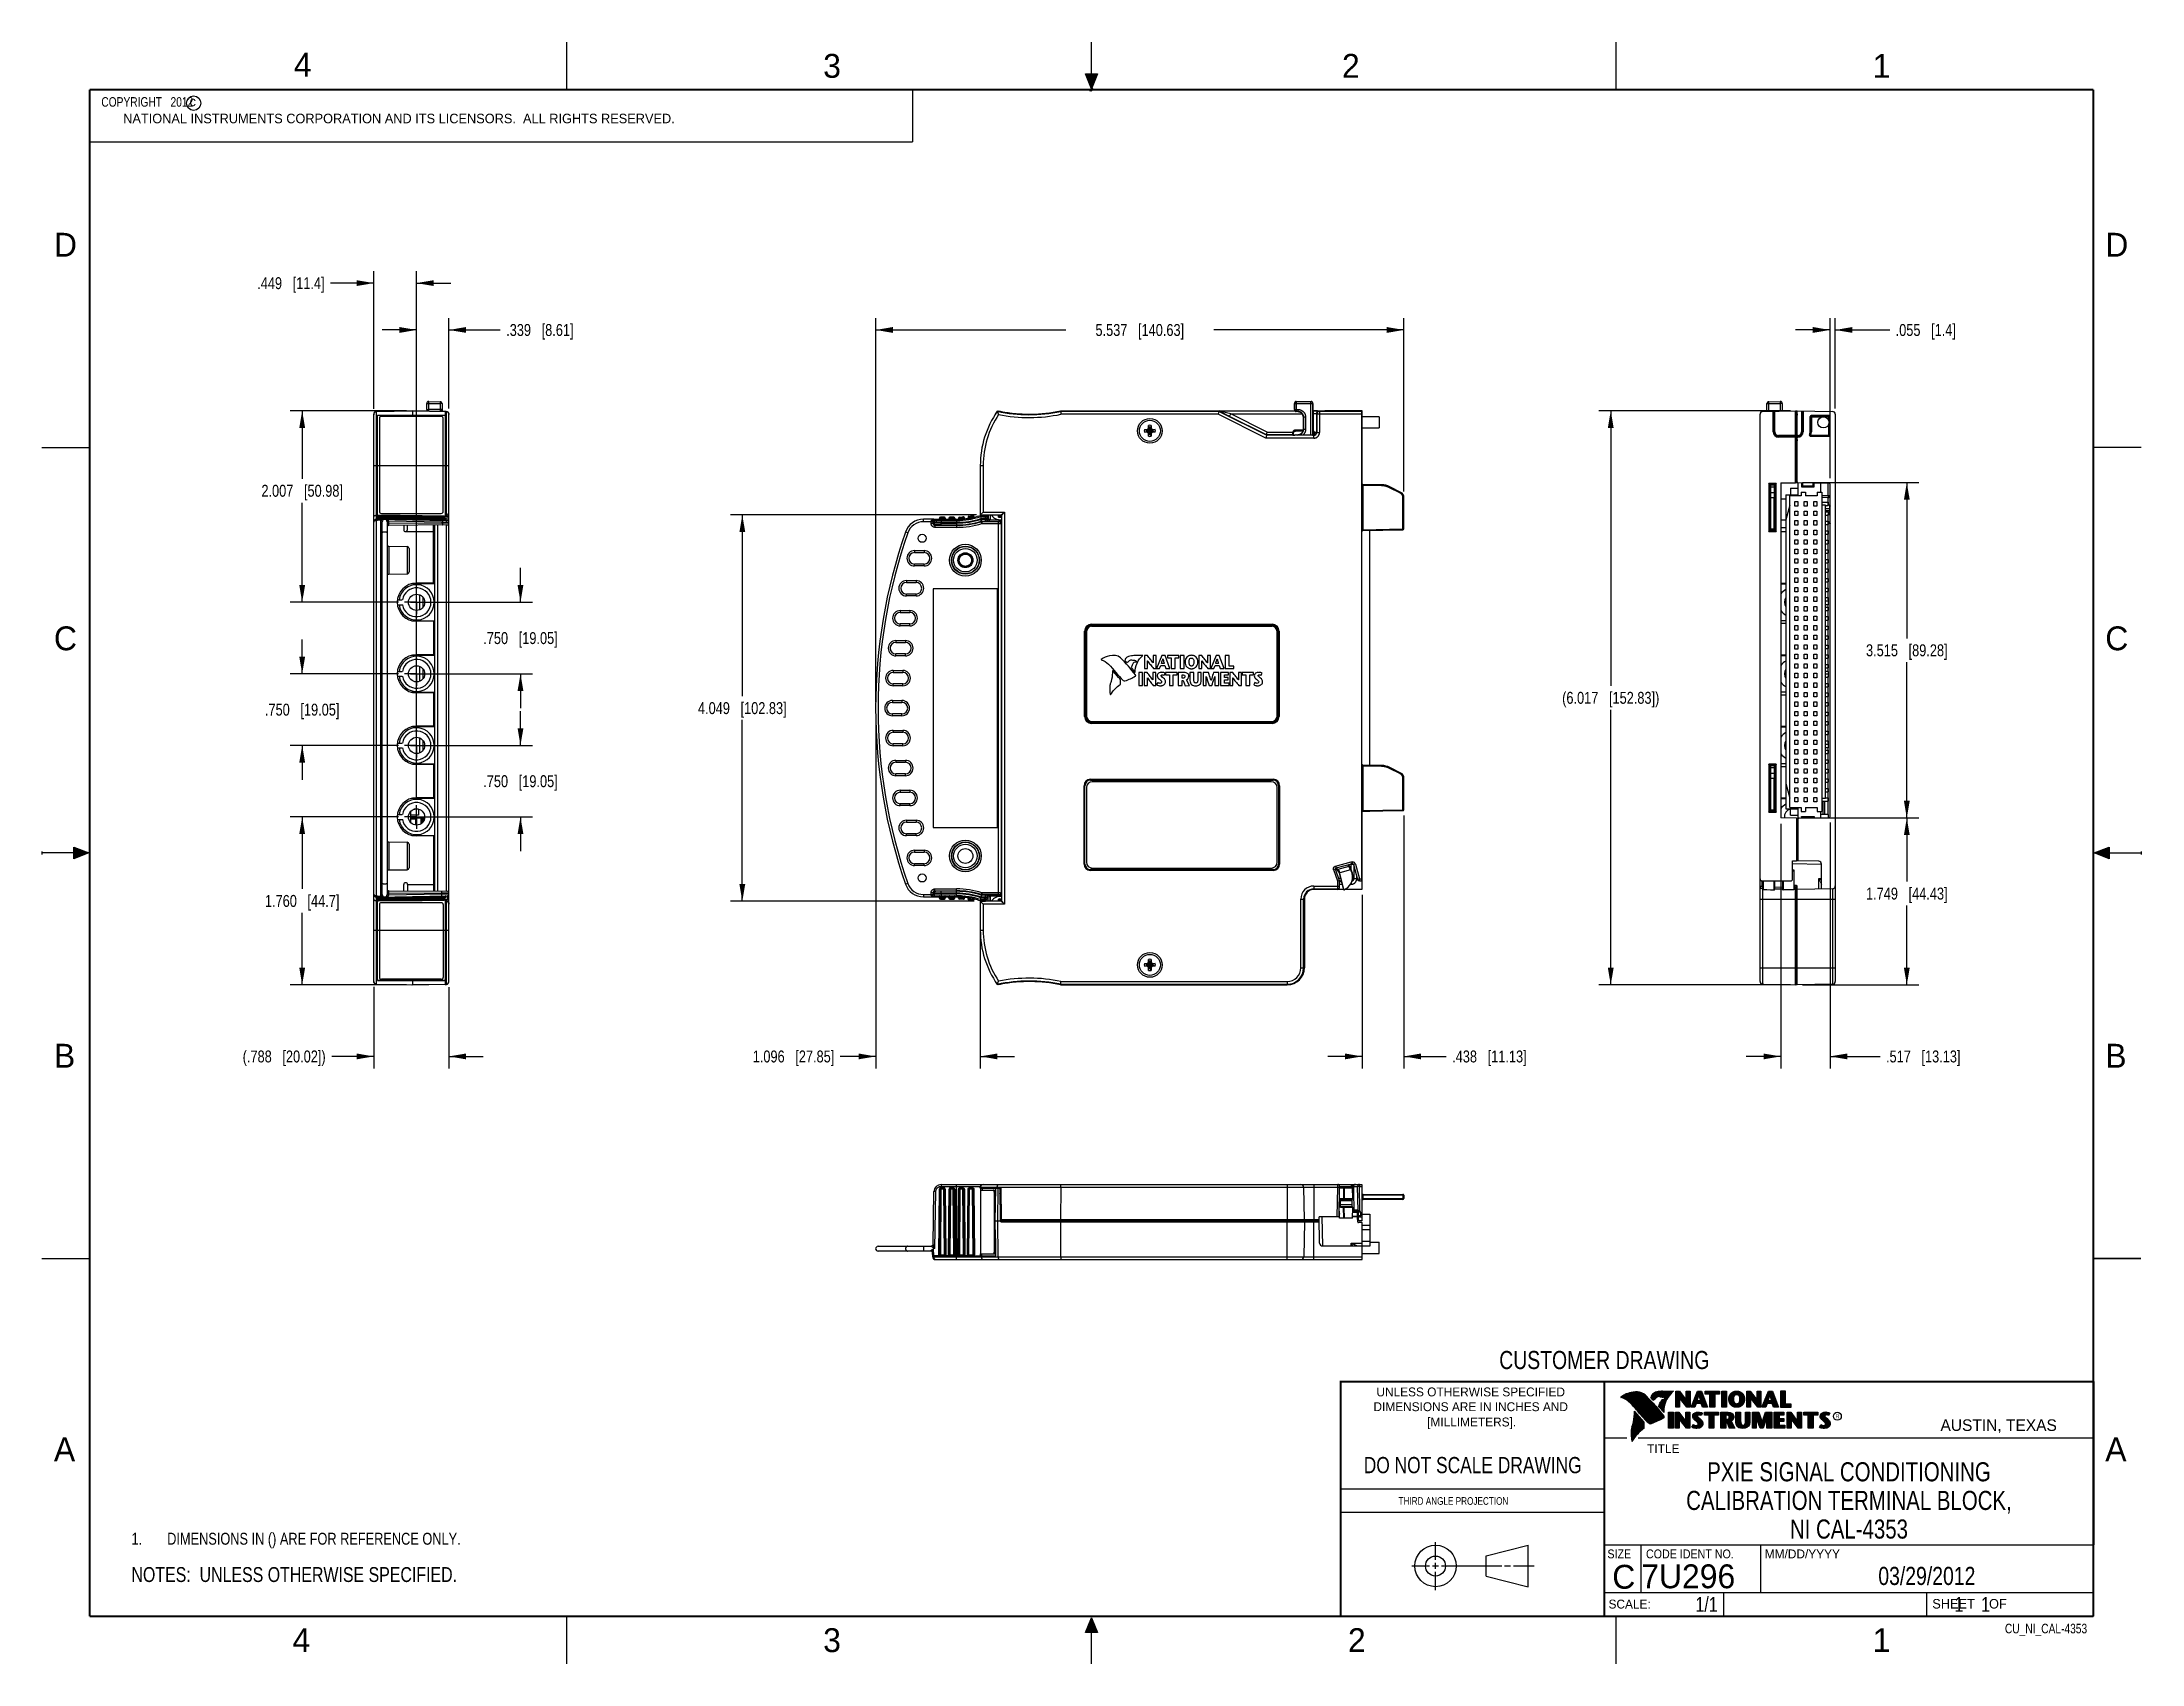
# Model space of a CAD drawing. Header units: inches. Extents: x 0 to 22, y 0 to 17.
import ezdxf

# ---------------------------------------------------------------- set-up
doc = ezdxf.new("R2010")
doc.units = ezdxf.units.IN
doc.header["$LTSCALE"] = 1.21
doc.header["$MEASUREMENT"] = 0
doc.linetypes.add('CENTER', pattern=[0.6, 0.375, -0.075, 0.075, -0.075])
doc.layers.get('0').update_dxf_attribs({"linetype": 'CONTINUOUS'})
for name, color, linetype in [('02___PRT_ALL_AXES', 7, 'CONTINUOUS'), ('DETAIL', 7, 'CONTINUOUS'), ('DIMENSIONS', 7, 'CONTINUOUS'), ('NOTE', 7, 'CONTINUOUS')]:
    doc.layers.add(name, color=color, linetype=linetype)
doc.styles.get("Standard").update_dxf_attribs({"font": 'txt', "width": 0.8})
doc.styles.add('TEXTSTYLE_2', font='txt')
doc.styles.add('TEXTSTYLE_3', font='txt', dxfattribs={"width": 0.9})
doc.dimstyles.new('DIMSTYLE_1', dxfattribs={"dimtxt": 0.125, "dimasz": 0.18, "dimexe": 0.18, "dimexo": 0.0625, "dimgap": 0.09, "dimtad": 0, "dimtih": 1, "dimtoh": 1, "dimdec": 3, "dimzin": 4, "dimdsep": 46, "dimtxsty": 'STANDARD', "dimblk": '_FILLED', "dimblk1": '_FILLED', "dimblk2": '_FILLED', "dimcen": 0.09, "dimadec": 0, "dimazin": 0, "dimtp": 0.01, "dimtm": 0.01, "dimtfac": 1, "dimtdec": 3, "dimtofl": 0, "dimtmove": 0, "dimatfit": 3, "dimldrblk": '_FILLED', "dimfxl": 1, "dimtolj": 1, "dimtzin": 4, "dimarcsym": 0})

msp = doc.modelspace()

# ---------------------------------------------------------------- texts
at = {"color": 2, "linetype": 'CONTINUOUS', "line_spacing_factor": 0.9}
for s, insert, char_height, width, attachment_point, style in [('4', (2.64, 16.8869), 0.25, 0.25, 1, 'TEXTSTYLE_2'), ('3', (8.1875, 16.875), 0.25, 0.25, 1, 'TEXTSTYLE_2'), ('2', (13.625, 16.875), 0.25, 0.25, 1, 'TEXTSTYLE_2'), ('1', (19.1875, 16.875), 0.25, 0.25, 1, 'TEXTSTYLE_2'), ('c', (1.5463, 16.428), 0.1, 0.1, 1, 'TEXTSTYLE_2'), ('NATIONAL INSTRUMENTS CORPORATION AND ITS LICENSORS.  ALL RIGHTS RESERVED.', (0.851, 16.2482), 0.1, 7.3, 1, 'TEXTSTYLE_2'), ('D', (0.125, 15), 0.25, 0.25, 1, 'TEXTSTYLE_2'), ('D', (21.625, 15), 0.25, 0.25, 1, 'TEXTSTYLE_2'), ('C', (0.125, 10.875), 0.25, 0.25, 1, 'TEXTSTYLE_2'), ('C', (21.625, 10.875), 0.25, 0.25, 1, 'TEXTSTYLE_2'), ('B', (0.125, 6.5), 0.25, 0.25, 1, 'TEXTSTYLE_2'), ('B', (21.625, 6.5), 0.25, 0.25, 1, 'TEXTSTYLE_2'), ('UNLESS OTHERWISE SPECIFIED', (14.9742, 2.8979), 0.093, 2.418, 2, 'TEXTSTYLE_2'), ('DIMENSIONS ARE IN INCHES AND', (14.9742, 2.7431), 0.093, 2.604, 2, 'TEXTSTYLE_2'), ('[MILLIMETERS].', (14.9844, 2.5829), 0.093, 1.302, 2, 'TEXTSTYLE_2'), ('R', (18.7972, 2.6166), 0.0418, 0.041753, 1, 'TEXTSTYLE_2'), ('AUSTIN, TEXAS', (19.898, 2.5642), 0.121576, 1.580488, 1, 'TEXTSTYLE_2'), ('A', (0.125, 2.375), 0.25, 0.25, 1, 'TEXTSTYLE_2'), ('TITLE', (16.8235, 2.303), 0.093, 0.465, 1, 'TEXTSTYLE_2'), ('A', (21.625, 2.375), 0.25, 0.25, 1, 'TEXTSTYLE_2'), ('SIZE', (16.407, 1.2002), 0.093, 0.3348, 1, 'TEXTSTYLE_3'), ('CODE IDENT NO.', (16.8114, 1.2002), 0.093, 1.1718, 1, 'TEXTSTYLE_3'), ('MM/DD/YYYY', (18.0565, 1.2002), 0.093, 0.93, 1, 'TEXTSTYLE_2'), ('SCALE:', (16.4187, 0.6745), 0.093, 0.558, 1, 'TEXTSTYLE_2'), ('SHEET    OF', (19.8121, 0.6815), 0.1, 1.1, 1, 'TEXTSTYLE_2'), ('4', (2.625, 0.375), 0.25, 0.25, 1, 'TEXTSTYLE_2'), ('3', (8.1875, 0.375), 0.25, 0.25, 1, 'TEXTSTYLE_2'), ('2', (13.6875, 0.375), 0.25, 0.25, 1, 'TEXTSTYLE_2'), ('1', (19.1875, 0.375), 0.25, 0.25, 1, 'TEXTSTYLE_2')]:
    msp.add_mtext(s, dxfattribs=dict(at, insert=insert, char_height=char_height, width=width, attachment_point=attachment_point, style=style))
at = {"color": 7, "linetype": 'CONTINUOUS', "attachment_point": 2, "line_spacing_factor": 0.9}
for s, insert, char_height, width in [('CUSTOMER DRAWING', (16.3742, 3.2811), 0.19, 2.432), ('DO NOT SCALE DRAWING', (14.9953, 2.1698), 0.17, 2.72)]:
    msp.add_mtext(s, dxfattribs=dict(at, insert=insert, char_height=char_height, width=width))
at = {"color": 2, "linetype": 'CONTINUOUS', "insert": (14.2178, 1.7486), "char_height": 0.08, "width": 1.408, "attachment_point": 1, "line_spacing_factor": 0.9}
msp.add_mtext('THIRD ANGLE PROJECTION', dxfattribs=at)
at = {"color": 7, "linetype": 'CONTINUOUS', "char_height": 0.25, "line_spacing_factor": 0.9, "style": 'TEXTSTYLE_2'}
for s, insert, width, attachment_point in [('C', (16.5785, 1.0393), 0.25, 2), ('7U296', (16.7614, 1.0441), 1.25, 1)]:
    msp.add_mtext(s, dxfattribs=dict(at, insert=insert, width=width, attachment_point=attachment_point))
at = {"layer": 'DETAIL', "color": 7, "linetype": 'CONTINUOUS', "char_height": 0.15625, "line_spacing_factor": 0.9}
for s, insert, width, attachment_point in [('1/1', (17.5623, 0.7032), 0.375, 3), ('     1    1', (19.8125, 0.7031), 1.375, 1)]:
    msp.add_mtext(s, dxfattribs=dict(at, insert=insert, width=width, attachment_point=attachment_point))
at = {"layer": 'DETAIL', "color": 2, "linetype": 'CONTINUOUS', "insert": (21.4352, 0.4213), "char_height": 0.1, "width": 1.12, "attachment_point": 3, "line_spacing_factor": 0.9}
msp.add_mtext('CU_NI_CAL-4353', dxfattribs=at)
at = {"layer": 'NOTE', "color": 2, "linetype": 'CONTINUOUS', "insert": (0.5624, 16.4219), "char_height": 0.1, "width": 1.44, "attachment_point": 1, "line_spacing_factor": 0.9}
msp.add_mtext('  COPYRIGHT   2012', dxfattribs=at)
at = {"layer": 'NOTE', "color": 7, "linetype": 'CONTINUOUS', "attachment_point": 2, "line_spacing_factor": 0.9}
for s, insert, char_height, width in [('PXIE SIGNAL CONDITIONING\\PCALIBRATION TERMINAL BLOCK, \\PNI CAL-4353', (18.9387, 2.1146), 0.2, 4.48), ('03/29/2012 ', (19.755, 1.0181), 0.19, 1.672)]:
    msp.add_mtext(s, dxfattribs=dict(at, insert=insert, char_height=char_height, width=width))

# ---------------------------------------------------------------- blocks, each defined once
blk = doc.blocks.new('_FILLED')
at = {"color": 0, "linetype": 'BYBLOCK'}
blk.add_solid([(0, 0), (-1, 0.17), (-1, -0.17)], dxfattribs=at)
blk = doc.blocks.new('*D0')
at = {"layer": 'DIMENSIONS', "color": 2, "linetype": 'CONTINUOUS'}
for p, q in [((8.738, 9.956), (8.738, 6.243)), ((9.834, 7.932), (9.834, 6.243)), ((8.738, 6.368), (8.367, 6.368)), ((9.834, 6.368), (10.194, 6.368))]:
    blk.add_line(p, q, dxfattribs=at)
at = {"layer": 'DIMENSIONS', "color": 2, "linetype": 'CONTINUOUS', "xscale": 0.18, "yscale": 0.18, "zscale": 0.18}
blk.add_blockref('_FILLED', (8.738, 6.368), dxfattribs=at)
at = {"layer": 'DIMENSIONS', "color": 2, "linetype": 'CONTINUOUS', "xscale": 0.18, "yscale": 0.18, "zscale": 0.18, "rotation": 180}
blk.add_blockref('_FILLED', (9.834, 6.368), dxfattribs=at)
at = {"layer": 'DIMENSIONS', "color": 2, "linetype": 'CONTINUOUS', "insert": (8.304, 6.43), "char_height": 0.125, "width": 1.325, "attachment_point": 3, "line_spacing_factor": 0.9}
blk.add_mtext('1.096{\\Ftxt.shx;\\W1.000000;\\H0.125000; }[27.85]', dxfattribs=at)
blk = doc.blocks.new('*D1')
at = {"layer": 'DIMENSIONS', "color": 2, "linetype": 'CONTINUOUS'}
for p, q in [((9.794, 12.043), (7.215, 12.043)), ((7.34, 12.043), (7.34, 10.144)), ((7.34, 7.994), (7.34, 9.894)), ((9.771, 7.994), (7.215, 7.994))]:
    blk.add_line(p, q, dxfattribs=at)
at = {"layer": 'DIMENSIONS', "color": 2, "linetype": 'CONTINUOUS', "xscale": 0.18, "yscale": 0.18, "zscale": 0.18}
for p, rotation in [((7.34, 12.043), 90), ((7.34, 7.994), 270)]:
    blk.add_blockref('_FILLED', p, dxfattribs=dict(at, rotation=rotation))
at = {"layer": 'DIMENSIONS', "color": 2, "linetype": 'CONTINUOUS', "insert": (7.34, 10.081), "char_height": 0.125, "width": 1.425, "attachment_point": 2, "line_spacing_factor": 0.9}
blk.add_mtext('4.049{\\Ftxt.shx;\\W1.000000;\\H0.125000; }[102.83]', dxfattribs=at)
blk = doc.blocks.new('*D2')
at = {"layer": 'DIMENSIONS', "color": 2, "linetype": 'CONTINUOUS'}
for p, q in [((8.738, 10.081), (8.738, 14.107)), ((14.274, 12.289), (14.274, 14.107)), ((8.738, 13.982), (10.731, 13.982)), ((14.274, 13.982), (12.281, 13.982))]:
    blk.add_line(p, q, dxfattribs=at)
at = {"layer": 'DIMENSIONS', "color": 2, "linetype": 'CONTINUOUS', "xscale": 0.18, "yscale": 0.18, "zscale": 0.18, "rotation": 180}
blk.add_blockref('_FILLED', (8.738, 13.982), dxfattribs=at)
at = {"layer": 'DIMENSIONS', "color": 2, "linetype": 'CONTINUOUS', "xscale": 0.18, "yscale": 0.18, "zscale": 0.18}
blk.add_blockref('_FILLED', (14.274, 13.982), dxfattribs=at)
at = {"layer": 'DIMENSIONS', "color": 2, "linetype": 'CONTINUOUS', "insert": (11.506, 14.044), "char_height": 0.125, "width": 1.425, "attachment_point": 2, "line_spacing_factor": 0.9}
blk.add_mtext('5.537{\\Ftxt.shx;\\W1.000000;\\H0.125000; }[140.63]', dxfattribs=at)
blk = doc.blocks.new('*D3')
at = {"layer": 'DIMENSIONS', "color": 2, "linetype": 'CONTINUOUS'}
for p, q in [((14.274, 8.892), (14.274, 6.243)), ((13.836, 8.06), (13.836, 6.243)), ((13.836, 6.368), (13.476, 6.368)), ((14.274, 6.368), (14.717, 6.368))]:
    blk.add_line(p, q, dxfattribs=at)
at = {"layer": 'DIMENSIONS', "color": 2, "linetype": 'CONTINUOUS', "xscale": 0.18, "yscale": 0.18, "zscale": 0.18}
blk.add_blockref('_FILLED', (13.836, 6.368), dxfattribs=at)
at = {"layer": 'DIMENSIONS', "color": 2, "linetype": 'CONTINUOUS', "xscale": 0.18, "yscale": 0.18, "zscale": 0.18, "rotation": 180}
blk.add_blockref('_FILLED', (14.274, 6.368), dxfattribs=at)
at = {"layer": 'DIMENSIONS', "color": 2, "linetype": 'CONTINUOUS', "insert": (14.78, 6.43), "char_height": 0.125, "width": 1.225, "attachment_point": 1, "line_spacing_factor": 0.9}
blk.add_mtext('.438{\\Ftxt.shx;\\W1.000000;\\H0.125000; }[11.13]', dxfattribs=at)
blk = doc.blocks.new('*D4')
at = {"layer": 'DIMENSIONS', "color": 2, "linetype": 'CONTINUOUS'}
for p, q in [((3.477, 7.096), (3.477, 6.243)), ((4.265, 7.094), (4.265, 6.243)), ((3.477, 6.368), (3.036, 6.368)), ((4.265, 6.368), (4.625, 6.368))]:
    blk.add_line(p, q, dxfattribs=at)
at = {"layer": 'DIMENSIONS', "color": 2, "linetype": 'CONTINUOUS', "xscale": 0.18, "yscale": 0.18, "zscale": 0.18}
blk.add_blockref('_FILLED', (3.477, 6.368), dxfattribs=at)
at = {"layer": 'DIMENSIONS', "color": 2, "linetype": 'CONTINUOUS', "xscale": 0.18, "yscale": 0.18, "zscale": 0.18, "rotation": 180}
blk.add_blockref('_FILLED', (4.265, 6.368), dxfattribs=at)
at = {"layer": 'DIMENSIONS', "color": 2, "linetype": 'CONTINUOUS', "insert": (2.973, 6.43), "char_height": 0.125, "width": 1.425, "attachment_point": 3, "line_spacing_factor": 0.9}
blk.add_mtext('(.788{\\Ftxt.shx;\\W1.000000;\\H0.125000; }[20.02])', dxfattribs=at)
blk = doc.blocks.new('*D5')
at = {"layer": 'DIMENSIONS', "color": 2, "linetype": 'CONTINUOUS'}
for p, q in [((3.926, 9.065), (3.926, 14.107)), ((4.265, 13.158), (4.265, 14.107)), ((3.926, 13.982), (3.566, 13.982)), ((4.265, 13.982), (4.803, 13.982))]:
    blk.add_line(p, q, dxfattribs=at)
at = {"layer": 'DIMENSIONS', "color": 2, "linetype": 'CONTINUOUS', "xscale": 0.18, "yscale": 0.18, "zscale": 0.18}
blk.add_blockref('_FILLED', (3.926, 13.982), dxfattribs=at)
at = {"layer": 'DIMENSIONS', "color": 2, "linetype": 'CONTINUOUS', "xscale": 0.18, "yscale": 0.18, "zscale": 0.18, "rotation": 180}
blk.add_blockref('_FILLED', (4.265, 13.982), dxfattribs=at)
at = {"layer": 'DIMENSIONS', "color": 2, "linetype": 'CONTINUOUS', "insert": (4.865, 14.044), "char_height": 0.125, "width": 1.125, "attachment_point": 1, "line_spacing_factor": 0.9}
blk.add_mtext('.339{\\Ftxt.shx;\\W1.000000;\\H0.125000; }[8.61]', dxfattribs=at)
blk = doc.blocks.new('*D6')
at = {"layer": 'DIMENSIONS', "color": 2, "linetype": 'CONTINUOUS'}
for p, q in [((3.477, 13.156), (3.477, 14.598)), ((3.926, 11.315), (3.926, 14.598)), ((3.477, 14.473), (3.025, 14.473)), ((3.926, 14.473), (4.286, 14.473))]:
    blk.add_line(p, q, dxfattribs=at)
at = {"layer": 'DIMENSIONS', "color": 2, "linetype": 'CONTINUOUS', "xscale": 0.18, "yscale": 0.18, "zscale": 0.18}
blk.add_blockref('_FILLED', (3.477, 14.473), dxfattribs=at)
at = {"layer": 'DIMENSIONS', "color": 2, "linetype": 'CONTINUOUS', "xscale": 0.18, "yscale": 0.18, "zscale": 0.18, "rotation": 180}
blk.add_blockref('_FILLED', (3.926, 14.473), dxfattribs=at)
at = {"layer": 'DIMENSIONS', "color": 2, "linetype": 'CONTINUOUS', "insert": (2.962, 14.535), "char_height": 0.125, "width": 1.125, "attachment_point": 3, "line_spacing_factor": 0.9}
blk.add_mtext('.449{\\Ftxt.shx;\\W1.000000;\\H0.125000; }[11.4]', dxfattribs=at)
blk = doc.blocks.new('*D7')
at = {"layer": 'DIMENSIONS', "color": 2, "linetype": 'CONTINUOUS'}
for p, q in [((3.738, 8.878), (2.602, 8.878)), ((2.727, 8.878), (2.727, 8.123)), ((2.727, 7.118), (2.727, 7.873)), ((3.822, 7.118), (2.602, 7.118))]:
    blk.add_line(p, q, dxfattribs=at)
at = {"layer": 'DIMENSIONS', "color": 2, "linetype": 'CONTINUOUS', "xscale": 0.18, "yscale": 0.18, "zscale": 0.18}
for p, rotation in [((2.727, 8.878), 90), ((2.727, 7.118), 270)]:
    blk.add_blockref('_FILLED', p, dxfattribs=dict(at, rotation=rotation))
at = {"layer": 'DIMENSIONS', "color": 2, "linetype": 'CONTINUOUS', "insert": (2.727, 8.06), "char_height": 0.125, "width": 1.225, "attachment_point": 2, "line_spacing_factor": 0.9}
blk.add_mtext('1.760{\\Ftxt.shx;\\W1.000000;\\H0.125000; }[44.7]', dxfattribs=at)
blk = doc.blocks.new('*D8')
at = {"layer": 'DIMENSIONS', "color": 2, "linetype": 'CONTINUOUS'}
for p, q in [((5.015, 9.628), (5.015, 9.988)), ((3.863, 9.628), (5.14, 9.628)), ((3.863, 8.878), (5.14, 8.878)), ((5.015, 8.878), (5.015, 8.518))]:
    blk.add_line(p, q, dxfattribs=at)
at = {"layer": 'DIMENSIONS', "color": 2, "linetype": 'CONTINUOUS', "xscale": 0.18, "yscale": 0.18, "zscale": 0.18}
for p, rotation in [((5.015, 9.628), 270), ((5.015, 8.878), 90)]:
    blk.add_blockref('_FILLED', p, dxfattribs=dict(at, rotation=rotation))
at = {"layer": 'DIMENSIONS', "color": 2, "linetype": 'CONTINUOUS', "insert": (5.015, 9.315), "char_height": 0.125, "width": 1.225, "attachment_point": 2, "line_spacing_factor": 0.9}
blk.add_mtext('.750{\\Ftxt.shx;\\W1.000000;\\H0.125000; }[19.05]', dxfattribs=at)
blk = doc.blocks.new('*D9')
at = {"layer": 'DIMENSIONS', "color": 2, "linetype": 'CONTINUOUS'}
for p, q in [((2.727, 10.378), (2.727, 10.738)), ((3.738, 10.378), (2.602, 10.378)), ((3.738, 9.628), (2.602, 9.628)), ((2.727, 9.628), (2.727, 9.268))]:
    blk.add_line(p, q, dxfattribs=at)
at = {"layer": 'DIMENSIONS', "color": 2, "linetype": 'CONTINUOUS', "xscale": 0.18, "yscale": 0.18, "zscale": 0.18}
for p, rotation in [((2.727, 10.378), 270), ((2.727, 9.628), 90)]:
    blk.add_blockref('_FILLED', p, dxfattribs=dict(at, rotation=rotation))
at = {"layer": 'DIMENSIONS', "color": 2, "linetype": 'CONTINUOUS', "insert": (2.727, 10.065), "char_height": 0.125, "width": 1.225, "attachment_point": 2, "line_spacing_factor": 0.9}
blk.add_mtext('.750{\\Ftxt.shx;\\W1.000000;\\H0.125000; }[19.05]', dxfattribs=at)
blk = doc.blocks.new('*D10')
at = {"layer": 'DIMENSIONS', "color": 2, "linetype": 'CONTINUOUS'}
for p, q in [((5.015, 11.128), (5.015, 11.488)), ((3.863, 11.128), (5.14, 11.128)), ((3.863, 10.378), (5.14, 10.378)), ((5.015, 10.378), (5.015, 10.018))]:
    blk.add_line(p, q, dxfattribs=at)
at = {"layer": 'DIMENSIONS', "color": 2, "linetype": 'CONTINUOUS', "xscale": 0.18, "yscale": 0.18, "zscale": 0.18}
for p, rotation in [((5.015, 11.128), 270), ((5.015, 10.378), 90)]:
    blk.add_blockref('_FILLED', p, dxfattribs=dict(at, rotation=rotation))
at = {"layer": 'DIMENSIONS', "color": 2, "linetype": 'CONTINUOUS', "insert": (5.015, 10.815), "char_height": 0.125, "width": 1.225, "attachment_point": 2, "line_spacing_factor": 0.9}
blk.add_mtext('.750{\\Ftxt.shx;\\W1.000000;\\H0.125000; }[19.05]', dxfattribs=at)
blk = doc.blocks.new('*D11')
at = {"layer": 'DIMENSIONS', "color": 2, "linetype": 'CONTINUOUS'}
for p, q in [((3.822, 13.135), (2.602, 13.135)), ((2.727, 13.135), (2.727, 12.421)), ((2.727, 11.128), (2.727, 12.171)), ((3.738, 11.128), (2.602, 11.128))]:
    blk.add_line(p, q, dxfattribs=at)
at = {"layer": 'DIMENSIONS', "color": 2, "linetype": 'CONTINUOUS', "xscale": 0.18, "yscale": 0.18, "zscale": 0.18}
for p, rotation in [((2.727, 13.135), 90), ((2.727, 11.128), 270)]:
    blk.add_blockref('_FILLED', p, dxfattribs=dict(at, rotation=rotation))
at = {"layer": 'DIMENSIONS', "color": 2, "linetype": 'CONTINUOUS', "insert": (2.727, 12.359), "char_height": 0.125, "width": 1.325, "attachment_point": 2, "line_spacing_factor": 0.9}
blk.add_mtext('2.007{\\Ftxt.shx;\\W1.000000;\\H0.125000; }[50.98]', dxfattribs=at)
blk = doc.blocks.new('*D12')
at = {"layer": 'DIMENSIONS', "color": 2, "linetype": 'CONTINUOUS'}
for p, q in [((18.325, 13.135), (16.317, 13.135)), ((16.442, 13.135), (16.442, 10.251)), ((16.442, 7.118), (16.442, 10.001)), ((18.325, 7.118), (16.317, 7.118))]:
    blk.add_line(p, q, dxfattribs=at)
at = {"layer": 'DIMENSIONS', "color": 2, "linetype": 'CONTINUOUS', "xscale": 0.18, "yscale": 0.18, "zscale": 0.18}
for p, rotation in [((16.442, 13.135), 90), ((16.442, 7.118), 270)]:
    blk.add_blockref('_FILLED', p, dxfattribs=dict(at, rotation=rotation))
at = {"layer": 'DIMENSIONS', "color": 2, "linetype": 'CONTINUOUS', "insert": (16.442, 10.189), "char_height": 0.125, "width": 1.625, "attachment_point": 2, "line_spacing_factor": 0.9}
blk.add_mtext('(6.017{\\Ftxt.shx;\\W1.000000;\\H0.125000; }[152.83])', dxfattribs=at)
blk = doc.blocks.new('*D13')
at = {"layer": 'DIMENSIONS', "color": 2, "linetype": 'CONTINUOUS'}
for p, q in [((18.45, 12.382), (19.67, 12.382)), ((19.545, 12.382), (19.545, 10.749)), ((19.545, 8.867), (19.545, 10.499)), ((18.46, 8.867), (19.67, 8.867))]:
    blk.add_line(p, q, dxfattribs=at)
at = {"layer": 'DIMENSIONS', "color": 2, "linetype": 'CONTINUOUS', "xscale": 0.18, "yscale": 0.18, "zscale": 0.18}
for p, rotation in [((19.545, 12.382), 90), ((19.545, 8.867), 270)]:
    blk.add_blockref('_FILLED', p, dxfattribs=dict(at, rotation=rotation))
at = {"layer": 'DIMENSIONS', "color": 2, "linetype": 'CONTINUOUS', "insert": (19.545, 10.687), "char_height": 0.125, "width": 1.325, "attachment_point": 2, "line_spacing_factor": 0.9}
blk.add_mtext('3.515{\\Ftxt.shx;\\W1.000000;\\H0.125000; }[89.28]', dxfattribs=at)
blk = doc.blocks.new('*D14')
at = {"layer": 'DIMENSIONS', "color": 2, "linetype": 'CONTINUOUS'}
for p, q in [((18.46, 8.867), (19.67, 8.867)), ((19.545, 8.867), (19.545, 8.2)), ((19.545, 7.118), (19.545, 7.95)), ((18.45, 7.118), (19.67, 7.118))]:
    blk.add_line(p, q, dxfattribs=at)
at = {"layer": 'DIMENSIONS', "color": 2, "linetype": 'CONTINUOUS', "xscale": 0.18, "yscale": 0.18, "zscale": 0.18}
for p, rotation in [((19.545, 8.867), 90), ((19.545, 7.118), 270)]:
    blk.add_blockref('_FILLED', p, dxfattribs=dict(at, rotation=rotation))
at = {"layer": 'DIMENSIONS', "color": 2, "linetype": 'CONTINUOUS', "insert": (19.545, 8.137), "char_height": 0.125, "width": 1.325, "attachment_point": 2, "line_spacing_factor": 0.9}
blk.add_mtext('1.749{\\Ftxt.shx;\\W1.000000;\\H0.125000; }[44.43]', dxfattribs=at)
blk = doc.blocks.new('*D15')
at = {"layer": 'DIMENSIONS', "color": 2, "linetype": 'CONTINUOUS'}
for p, q in [((18.74, 12.428), (18.74, 14.107)), ((18.795, 13.16), (18.795, 14.107)), ((18.74, 13.982), (18.38, 13.982)), ((18.795, 13.982), (19.366, 13.982))]:
    blk.add_line(p, q, dxfattribs=at)
at = {"layer": 'DIMENSIONS', "color": 2, "linetype": 'CONTINUOUS', "xscale": 0.18, "yscale": 0.18, "zscale": 0.18}
blk.add_blockref('_FILLED', (18.74, 13.982), dxfattribs=at)
at = {"layer": 'DIMENSIONS', "color": 2, "linetype": 'CONTINUOUS', "xscale": 0.18, "yscale": 0.18, "zscale": 0.18, "rotation": 180}
blk.add_blockref('_FILLED', (18.795, 13.982), dxfattribs=at)
at = {"layer": 'DIMENSIONS', "color": 2, "linetype": 'CONTINUOUS', "insert": (19.428, 14.044), "char_height": 0.125, "width": 1.025, "attachment_point": 1, "line_spacing_factor": 0.9}
blk.add_mtext('.055{\\Ftxt.shx;\\W1.000000;\\H0.125000; }[1.4]', dxfattribs=at)
blk = doc.blocks.new('*D16')
at = {"layer": 'DIMENSIONS', "color": 2, "linetype": 'CONTINUOUS'}
for p, q in [((18.223, 8.807), (18.223, 6.243)), ((18.74, 8.82), (18.74, 6.243)), ((18.223, 6.368), (17.863, 6.368)), ((18.74, 6.368), (19.264, 6.368))]:
    blk.add_line(p, q, dxfattribs=at)
at = {"layer": 'DIMENSIONS', "color": 2, "linetype": 'CONTINUOUS', "xscale": 0.18, "yscale": 0.18, "zscale": 0.18}
blk.add_blockref('_FILLED', (18.223, 6.368), dxfattribs=at)
at = {"layer": 'DIMENSIONS', "color": 2, "linetype": 'CONTINUOUS', "xscale": 0.18, "yscale": 0.18, "zscale": 0.18, "rotation": 180}
blk.add_blockref('_FILLED', (18.74, 6.368), dxfattribs=at)
at = {"layer": 'DIMENSIONS', "color": 2, "linetype": 'CONTINUOUS', "insert": (19.327, 6.43), "char_height": 0.125, "width": 1.225, "attachment_point": 1, "line_spacing_factor": 0.9}
blk.add_mtext('.517{\\Ftxt.shx;\\W1.000000;\\H0.125000; }[13.13]', dxfattribs=at)
blk = doc.blocks.new('NOTES_HEADER_BL0', base_point=(3.1215, 0.9375))
at = {"layer": 'DETAIL', "color": 2, "linetype": 'CONTINUOUS', "width": 0.8}
blk.add_text('NOTES:  UNLESS OTHERWISE SPECIFIED.', height=0.156, dxfattribs=at).set_placement((0.9375, 0.8595))
blk = doc.blocks.new('DIMS_REF_BL1', base_point=(3.125, 1.312))
at = {"layer": 'DETAIL', "color": 2, "linetype": 'CONTINUOUS', "width": 0.8}
for s, p in [('1.', (0.938, 1.25)), ('DIMENSIONS IN () ARE FOR REFERENCE ONLY.', (1.312, 1.25))]:
    blk.add_text(s, height=0.125, dxfattribs=at).set_placement(p)

# ---------------------------------------------------------------- dimensions: what is measured, and where the dimension line sits
at = {"layer": 'DIMENSIONS', "color": 2, "linetype": 'CONTINUOUS'}
for base, p1, p2, picture, middle in [((3.9256, 14.4728), (3.4766, 13.1564), (3.9256, 11.3152), '*D6', (2.1495, 14.4728)), ((4.2646, 13.982), (3.9256, 9.0652), (4.2646, 13.1583), '*D5', (5.428, 13.982)), ((18.7954, 13.982), (18.7404, 12.4281), (18.7954, 13.1605), '*D15', (19.9406, 13.982)), ((9.834, 6.3676), (8.7376, 9.9561), (9.834, 7.9316), '*D0', (7.3416, 6.3676)), ((14.2743, 6.3676), (13.8363, 8.0597), (14.2743, 8.8916), '*D3', (15.3925, 6.3676))]:
    dim = msp.add_linear_dim(base=base, p1=p1, p2=p2, dimstyle='DIMSTYLE_1', dxfattribs=at)
    dim.commit()
    dim.dimension.update_dxf_attribs({"geometry": picture, "text_midpoint": middle, "dimtype": 160})
for base, p1, p2, angle, picture, middle in [((8.7376, 13.982), (14.2743, 12.2886), (8.7376, 10.0811), 180, '*D2', (11.3559, 13.982)), ((2.7266, 13.1346), (3.738, 11.1276), (3.8221, 13.1346), 90, '*D11', (2.5766, 12.2962)), ((19.5454, 8.8668), (18.4499, 12.3816), (18.4599, 8.8668), 270, '*D13', (19.3954, 10.6242)), ((7.3405, 12.0429), (9.7714, 7.9943), (9.7938, 12.0429), 90, '*D1', (7.1905, 10.0186)), ((5.0146, 11.1276), (3.863, 10.3776), (3.863, 11.1276), 90, '*D10', (4.8896, 10.7526)), ((2.7266, 10.3776), (3.738, 9.6276), (3.738, 10.3776), 90, '*D9', (2.6016, 10.0026)), ((5.0146, 9.6276), (3.863, 8.8776), (3.863, 9.6276), 90, '*D8', (4.8896, 9.2526)), ((2.7266, 7.1176), (3.738, 8.8776), (3.8221, 7.1176), 270, '*D7', (2.5766, 7.9976)), ((18.2234, 6.3676), (18.7404, 8.8201), (18.2234, 8.807), 180, '*D16', (19.9394, 6.3676)), ((19.5454, 8.8668), (18.4499, 7.1176), (18.4599, 8.8668), 90, '*D14', (19.3954, 8.0746))]:
    dim = msp.add_linear_dim(base=base, p1=p1, p2=p2, angle=angle, dimstyle='DIMSTYLE_1', dxfattribs=at)
    dim.commit()
    dim.dimension.update_dxf_attribs({"geometry": picture, "text_midpoint": middle, "dimtype": 160})
dim = msp.add_linear_dim(base=(16.4424, 13.1346), p1=(18.3249, 7.1176), p2=(18.3249, 13.1346), angle=90, text='(<>)', dimstyle='DIMSTYLE_1', dxfattribs=at)
dim.commit()
dim.dimension.update_dxf_attribs({"geometry": '*D12', "text_midpoint": (16.3424, 10.1261), "dimtype": 160})
dim = msp.add_linear_dim(base=(4.2646, 6.3676), p1=(3.4766, 7.0958), p2=(4.2646, 7.0939), text='(<>)', dimstyle='DIMSTYLE_1', dxfattribs=at)
dim.commit()
dim.dimension.update_dxf_attribs({"geometry": '*D4', "text_midpoint": (2.0607, 6.3676), "dimtype": 160})

# ---------------------------------------------------------------- hatches: boundary and pattern name
at = {"linetype": 'CONTINUOUS'}
for points in [[(11, 16.51), (10.9375, 16.6663), (11.0625, 16.6663)], [(0.3337, 8.5625), (0.49, 8.5), (0.3337, 8.4375)], [(21.6663, 8.5625), (21.6663, 8.4375), (21.51, 8.5)], [(10.9375, 0.3287), (11, 0.485), (11.0625, 0.3287)]]:
    msp.add_hatch(color=2, dxfattribs=at).paths.add_polyline_path(points)

# ---------------------------------------------------------------- linework, layer by layer
at = {"color": 2, "linetype": 'CONTINUOUS'}
for p, q in [((5.5, 16.5), (5.5, 17)), ((11, 16.485), (11, 17)), ((16.5, 16.5), (16.5, 17)), ((11, 16.51), (10.9375, 16.6663)), ((10.9375, 16.6663), (11.0625, 16.6663)), ((11.015, 16.515), (10.985, 16.485)), ((10.985, 16.485), (11, 16.515)), ((11.0625, 16.6663), (11, 16.51)), ((11, 16.485), (11.015, 16.515)), ((0.4999, 16.5), (9.1249, 16.5)), ((0.4999, 16.5), (0.4999, 15.9531)), ((9.1249, 16.5), (9.1249, 15.9531)), ((0.4999, 15.9531), (9.1249, 15.9531)), ((0, 12.75), (0.5, 12.75)), ((22, 12.75), (21.5, 12.75)), ((0, 8.515), (0, 8.485)), ((0.49, 8.5), (0, 8.5)), ((0.3337, 8.4375), (0.3337, 8.5625)), ((0.3337, 8.5625), (0.49, 8.5)), ((0.49, 8.5), (0.3337, 8.4375)), ((21.51, 8.5), (21.6663, 8.5625)), ((21.51, 8.5), (22, 8.5)), ((21.6663, 8.4375), (21.51, 8.5)), ((21.6663, 8.5625), (21.6663, 8.4375)), ((22, 8.515), (22, 8.485)), ((0, 4.25), (0.5, 4.25)), ((16.3737, 2.9596), (21.5037, 2.9596)), ((16.3737, 2.9596), (16.3737, 1.2496)), ((16.375, 2.96), (21.5, 2.96)), ((21.5037, 2.9596), (21.5037, 1.2496)), ((16.5578, 2.796), (16.5578, 2.7989)), ((16.5646, 2.7936), (16.5646, 2.8033)), ((16.5714, 2.7909), (16.5714, 2.8075)), ((16.5782, 2.788), (16.5782, 2.8116)), ((16.5851, 2.7849), (16.5851, 2.8154)), ((16.5919, 2.7815), (16.5919, 2.819)), ((16.5987, 2.7778), (16.5987, 2.8221)), ((16.6055, 2.7738), (16.6055, 2.8249)), ((16.6124, 2.7696), (16.6124, 2.8276)), ((16.6192, 2.765), (16.6192, 2.8301)), ((16.626, 2.7601), (16.626, 2.8325)), ((16.6329, 2.7549), (16.6329, 2.8347)), ((16.6397, 2.7492), (16.6397, 2.8367)), ((16.6465, 2.7431), (16.6465, 2.8386)), ((16.6533, 2.7366), (16.6533, 2.8403)), ((16.6602, 2.7295), (16.6602, 2.8419)), ((16.667, 2.7221), (16.667, 2.8435)), ((16.6738, 2.7146), (16.6738, 2.8449)), ((16.6806, 2.707), (16.6806, 2.8459)), ((16.6875, 2.6995), (16.6875, 2.8467)), ((16.7939, 2.533), (16.6919, 2.6489)), ((16.6943, 2.6918), (16.6943, 2.8472)), ((16.7011, 2.6841), (16.7011, 2.8474)), ((16.708, 2.6764), (16.708, 2.8474)), ((16.7148, 2.6685), (16.7148, 2.847)), ((16.7216, 2.6607), (16.7216, 2.8465)), ((16.7284, 2.6527), (16.7284, 2.8456)), ((16.7353, 2.6447), (16.7353, 2.8445)), ((16.7421, 2.6366), (16.7421, 2.8431)), ((16.7489, 2.6285), (16.7489, 2.8417)), ((16.7557, 2.6204), (16.7557, 2.84)), ((16.7626, 2.6125), (16.7626, 2.8378)), ((16.7694, 2.6046), (16.7694, 2.8352)), ((16.7762, 2.5968), (16.7762, 2.8321)), ((16.7831, 2.5891), (16.7831, 2.8284)), ((16.7899, 2.5815), (16.7899, 2.8242)), ((16.7967, 2.5739), (16.7967, 2.8193)), ((16.8035, 2.5665), (16.8035, 2.8136)), ((16.8104, 2.5591), (16.8104, 2.807)), ((16.8172, 2.5519), (16.8172, 2.7996)), ((16.824, 2.5447), (16.824, 2.7924)), ((16.8308, 2.5375), (16.8308, 2.7853)), ((16.8377, 2.5314), (16.8377, 2.7781)), ((16.8445, 2.5262), (16.8445, 2.7709)), ((16.8513, 2.523), (16.8513, 2.7637)), ((16.8581, 2.5224), (16.8581, 2.7565)), ((16.8864, 2.7664), (16.8632, 2.7937)), ((16.865, 2.5241), (16.865, 2.7493)), ((16.8877, 2.7723), (16.8682, 2.7952)), ((16.8718, 2.791), (16.8718, 2.8085)), ((16.8718, 2.527), (16.8718, 2.7421)), ((16.8786, 2.783), (16.8786, 2.8206)), ((16.8786, 2.5298), (16.8786, 2.7348)), ((16.8855, 2.7749), (16.8855, 2.8281)), ((16.8855, 2.5327), (16.8855, 2.727)), ((16.8923, 2.7747), (16.8923, 2.8335)), ((16.8923, 2.5356), (16.8923, 2.7187)), ((16.8991, 2.7788), (16.8991, 2.8375)), ((16.8991, 2.5385), (16.8991, 2.7104)), ((16.9059, 2.7837), (16.9059, 2.8408)), ((16.9059, 2.5415), (16.9059, 2.7022)), ((16.9128, 2.7896), (16.9128, 2.8436)), ((16.9128, 2.5446), (16.9128, 2.6939)), ((16.9196, 2.7966), (16.9196, 2.8459)), ((16.9196, 2.5477), (16.9196, 2.6856)), ((16.9264, 2.8018), (16.9264, 2.8477)), ((16.9264, 2.5508), (16.9264, 2.6774)), ((16.9332, 2.8053), (16.9332, 2.849)), ((16.9332, 2.554), (16.9332, 2.6691)), ((16.9401, 2.8077), (16.9401, 2.8499)), ((16.9401, 2.5573), (16.9401, 2.6608)), ((16.9616, 2.6797), (16.9434, 2.7005)), ((16.9469, 2.8082), (16.9469, 2.8509)), ((16.9469, 2.5606), (16.9469, 2.6526)), ((16.9653, 2.6828), (16.9492, 2.7013)), ((16.9537, 2.8069), (16.9537, 2.8518)), ((16.9537, 2.696), (16.9537, 2.7109)), ((16.9537, 2.5639), (16.9537, 2.6443)), ((16.9606, 2.8048), (16.9606, 2.8525)), ((16.9606, 2.6882), (16.9606, 2.7266)), ((16.9674, 2.8034), (16.9674, 2.8531)), ((16.9674, 2.6802), (16.9674, 2.7444)), ((16.9742, 2.8027), (16.9742, 2.8536)), ((16.9742, 2.672), (16.9742, 2.7568)), ((16.981, 2.8023), (16.981, 2.854)), ((16.981, 2.664), (16.981, 2.7634)), ((16.9838, 2.8589), (17.0997, 2.8607)), ((16.9839, 2.8541), (17.087, 2.8557)), ((16.9879, 2.802), (16.9879, 2.8542)), ((16.9879, 2.6563), (16.9879, 2.7665)), ((16.999, 2.637), (16.9946, 2.6418)), ((16.9947, 2.8019), (16.9947, 2.8543)), ((16.9947, 2.6748), (16.9947, 2.7683)), ((17.0015, 2.8005), (17.0015, 2.8544)), ((17.0015, 2.7195), (17.0015, 2.7694)), ((17.0083, 2.7963), (17.0083, 2.8545)), ((17.0083, 2.7388), (17.0083, 2.7698)), ((17.0152, 2.755), (17.0152, 2.8546)), ((17.022, 2.7691), (17.022, 2.8547)), ((17.0288, 2.7817), (17.0288, 2.8548)), ((17.0357, 2.7931), (17.0357, 2.8549)), ((17.0425, 2.8035), (17.0425, 2.855)), ((17.0493, 2.8131), (17.0493, 2.8551)), ((17.0561, 2.822), (17.0561, 2.8552)), ((17.063, 2.8303), (17.063, 2.8553)), ((17.0698, 2.8381), (17.0698, 2.8554)), ((17.0766, 2.8454), (17.0766, 2.8555)), ((17.1243, 2.8592), (17.1609, 2.8592)), ((17.1243, 2.6915), (17.1243, 2.8592)), ((17.1637, 2.6915), (17.1243, 2.6915)), ((17.1291, 2.8543), (17.1585, 2.8543)), ((17.1291, 2.6963), (17.1291, 2.8543)), ((17.1589, 2.6963), (17.1291, 2.6963)), ((17.1381, 2.6963), (17.1381, 2.8543)), ((17.1447, 2.6963), (17.1447, 2.8543)), ((17.1514, 2.6963), (17.1514, 2.8543)), ((17.1589, 2.8042), (17.1581, 2.8543)), ((17.1585, 2.8543), (17.2383, 2.7492)), ((17.2418, 2.6963), (17.1589, 2.8042)), ((17.1589, 2.8042), (17.1589, 2.6963)), ((17.1609, 2.8592), (17.2334, 2.7636)), ((17.2395, 2.6915), (17.1637, 2.7899)), ((17.1637, 2.7899), (17.1637, 2.6915)), ((17.1648, 2.7965), (17.1648, 2.8461)), ((17.1714, 2.7879), (17.1714, 2.8373)), ((17.1781, 2.7792), (17.1781, 2.8285)), ((17.1848, 2.7705), (17.1848, 2.8197)), ((17.1915, 2.7618), (17.1915, 2.8109)), ((17.1981, 2.7531), (17.1981, 2.8021)), ((17.2048, 2.7445), (17.2048, 2.7933)), ((17.2115, 2.7358), (17.2115, 2.7845)), ((17.2182, 2.7271), (17.2182, 2.7757)), ((17.2248, 2.7184), (17.2248, 2.7669)), ((17.2315, 2.7098), (17.2315, 2.7581)), ((17.2334, 2.8592), (17.2732, 2.8592)), ((17.2334, 2.7636), (17.2334, 2.8592)), ((17.2382, 2.7011), (17.2383, 2.7492)), ((17.2383, 2.8543), (17.2684, 2.8543)), ((17.2383, 2.7492), (17.2383, 2.8543)), ((17.2732, 2.6915), (17.2395, 2.6915)), ((17.2684, 2.6963), (17.2418, 2.6963)), ((17.2449, 2.6963), (17.2449, 2.8543)), ((17.2515, 2.6963), (17.2515, 2.8543)), ((17.2582, 2.6963), (17.2582, 2.8543)), ((17.2649, 2.6963), (17.2649, 2.8543)), ((17.2684, 2.8543), (17.2684, 2.6963)), ((17.2732, 2.8592), (17.2732, 2.6915)), ((17.2831, 2.6915), (17.3516, 2.8591)), ((17.3228, 2.6915), (17.2831, 2.6915)), ((17.2903, 2.6964), (17.3548, 2.8542)), ((17.3195, 2.6964), (17.2903, 2.6964)), ((17.2983, 2.6964), (17.2983, 2.7158)), ((17.3049, 2.6964), (17.3049, 2.7322)), ((17.3116, 2.6964), (17.3116, 2.7485)), ((17.3183, 2.6964), (17.3183, 2.7648)), ((17.3356, 2.7364), (17.3195, 2.6964)), ((17.3388, 2.7316), (17.3228, 2.6915)), ((17.325, 2.7101), (17.325, 2.7812)), ((17.3316, 2.7267), (17.3316, 2.7975)), ((17.394, 2.7364), (17.3356, 2.7364)), ((17.3383, 2.7364), (17.3383, 2.8138)), ((17.3905, 2.7316), (17.3388, 2.7316)), ((17.3409, 2.7533), (17.3624, 2.8228)), ((17.389, 2.7533), (17.3409, 2.7533)), ((17.345, 2.7666), (17.345, 2.8302)), ((17.345, 2.7364), (17.345, 2.7533)), ((17.3475, 2.7581), (17.3659, 2.8179)), ((17.3827, 2.7581), (17.3475, 2.7581)), ((17.3516, 2.8591), (17.3938, 2.8591)), ((17.3517, 2.7882), (17.3517, 2.8465)), ((17.3517, 2.7364), (17.3517, 2.7533)), ((17.3548, 2.8542), (17.3905, 2.8542)), ((17.3583, 2.8098), (17.3583, 2.8542)), ((17.3583, 2.7364), (17.3583, 2.7533)), ((17.3624, 2.8228), (17.3701, 2.8228)), ((17.365, 2.8228), (17.365, 2.8542)), ((17.365, 2.7364), (17.365, 2.7533)), ((17.3659, 2.8179), (17.3664, 2.8179)), ((17.3664, 2.8179), (17.3827, 2.7581)), ((17.3701, 2.8228), (17.389, 2.7533)), ((17.3717, 2.817), (17.3717, 2.8542)), ((17.3717, 2.7364), (17.3717, 2.7533)), ((17.3784, 2.7925), (17.3784, 2.8542)), ((17.3784, 2.7364), (17.3784, 2.7533)), ((17.385, 2.7679), (17.385, 2.8542)), ((17.385, 2.7364), (17.385, 2.7533)), ((17.3905, 2.8542), (17.4504, 2.6964)), ((17.4039, 2.6915), (17.3905, 2.7316)), ((17.3917, 2.7364), (17.3917, 2.851)), ((17.3938, 2.8591), (17.4574, 2.6915)), ((17.4074, 2.6964), (17.394, 2.7364)), ((17.3984, 2.7232), (17.3984, 2.8334)), ((17.4574, 2.6915), (17.4039, 2.6915)), ((17.4051, 2.7034), (17.4051, 2.8158)), ((17.4504, 2.6964), (17.4074, 2.6964)), ((17.4118, 2.6964), (17.4118, 2.7982)), ((17.4184, 2.6964), (17.4184, 2.7806)), ((17.4251, 2.6964), (17.4251, 2.763)), ((17.4318, 2.6964), (17.4318, 2.7455)), ((17.4327, 2.8591), (17.5802, 2.8591)), ((17.4327, 2.8278), (17.4327, 2.8591)), ((17.481, 2.8278), (17.4327, 2.8278)), ((17.4375, 2.8542), (17.5753, 2.8542)), ((17.4375, 2.8327), (17.4375, 2.8542)), ((17.4859, 2.8327), (17.4375, 2.8327)), ((17.4385, 2.6964), (17.4385, 2.7279)), ((17.4451, 2.8327), (17.4451, 2.8542)), ((17.4451, 2.6964), (17.4451, 2.7103)), ((17.4518, 2.8327), (17.4518, 2.8542)), ((17.4585, 2.8327), (17.4585, 2.8542)), ((17.4652, 2.8327), (17.4652, 2.8542)), ((17.4718, 2.8327), (17.4718, 2.8542)), ((17.4785, 2.8327), (17.4785, 2.8542)), ((17.481, 2.6915), (17.481, 2.8278)), ((17.5318, 2.6915), (17.481, 2.6915)), ((17.4859, 2.8327), (17.4852, 2.8542)), ((17.4859, 2.6964), (17.4859, 2.8327)), ((17.5269, 2.6964), (17.4859, 2.6964)), ((17.4919, 2.6964), (17.4919, 2.8542)), ((17.4985, 2.6964), (17.4985, 2.8542)), ((17.5052, 2.6964), (17.5052, 2.8542)), ((17.5119, 2.6964), (17.5119, 2.8542)), ((17.5186, 2.6964), (17.5186, 2.8542)), ((17.5269, 2.8327), (17.5252, 2.8542)), ((17.5753, 2.8327), (17.5269, 2.8327)), ((17.5269, 2.8327), (17.5269, 2.6964)), ((17.5802, 2.8278), (17.5318, 2.8278)), ((17.5318, 2.8278), (17.5318, 2.6915)), ((17.5319, 2.8327), (17.5319, 2.8542)), ((17.5386, 2.8327), (17.5386, 2.8542)), ((17.5453, 2.8327), (17.5453, 2.8542)), ((17.5519, 2.8327), (17.5519, 2.8542)), ((17.5586, 2.8327), (17.5586, 2.8542)), ((17.5653, 2.8327), (17.5653, 2.8542)), ((17.572, 2.8327), (17.572, 2.8542)), ((17.5753, 2.8542), (17.5753, 2.8327)), ((17.5802, 2.8591), (17.5802, 2.8278)), ((17.6059, 2.8591), (17.6565, 2.8591)), ((17.6059, 2.6915), (17.6059, 2.8591)), ((17.6565, 2.6915), (17.6059, 2.6915)), ((17.6108, 2.8542), (17.6516, 2.8542)), ((17.6108, 2.6964), (17.6108, 2.8542)), ((17.6516, 2.6964), (17.6108, 2.6964)), ((17.6187, 2.6964), (17.6187, 2.8542)), ((17.6254, 2.6964), (17.6254, 2.8542)), ((17.632, 2.6964), (17.632, 2.8542)), ((17.6387, 2.6964), (17.6387, 2.8542)), ((17.6454, 2.6964), (17.6454, 2.8542)), ((17.6516, 2.8542), (17.6516, 2.6964)), ((17.6565, 2.8591), (17.6565, 2.6915)), ((17.6849, 2.7803), (17.6851, 2.7836)), ((17.6849, 2.7769), (17.6849, 2.7803)), ((17.6849, 2.7735), (17.6849, 2.7769)), ((17.6851, 2.7701), (17.6849, 2.7735)), ((17.6851, 2.7836), (17.6853, 2.7869)), ((17.6854, 2.7668), (17.6851, 2.7701)), ((17.6853, 2.7869), (17.6857, 2.7901)), ((17.6859, 2.7634), (17.6854, 2.7668)), ((17.6857, 2.7901), (17.6862, 2.7933)), ((17.6864, 2.76), (17.6859, 2.7634)), ((17.6862, 2.7933), (17.6868, 2.7964)), ((17.687, 2.7567), (17.6864, 2.76)), ((17.6868, 2.7964), (17.6876, 2.7995)), ((17.6878, 2.7535), (17.687, 2.7567)), ((17.6876, 2.7995), (17.6884, 2.8024)), ((17.6886, 2.7503), (17.6878, 2.7535)), ((17.6884, 2.8024), (17.6893, 2.8053)), ((17.6895, 2.7471), (17.6886, 2.7503)), ((17.6893, 2.8053), (17.6904, 2.8081)), ((17.6905, 2.7441), (17.6895, 2.7471)), ((17.6904, 2.8081), (17.6915, 2.8108)), ((17.6905, 2.7441), (17.6904, 2.8081)), ((17.6917, 2.7411), (17.6905, 2.7441)), ((17.6915, 2.8108), (17.6928, 2.8135)), ((17.6929, 2.7383), (17.6917, 2.7411)), ((17.6928, 2.8135), (17.6942, 2.8161)), ((17.6942, 2.7355), (17.6929, 2.7383)), ((17.6942, 2.8161), (17.6957, 2.8186)), ((17.6956, 2.7327), (17.6942, 2.7355)), ((17.6971, 2.7301), (17.6956, 2.7327)), ((17.6957, 2.8186), (17.6973, 2.8211)), ((17.6971, 2.7301), (17.6973, 2.8211)), ((17.6987, 2.7275), (17.6971, 2.7301)), ((17.6973, 2.8211), (17.699, 2.8236)), ((17.7003, 2.725), (17.6987, 2.7275)), ((17.699, 2.8236), (17.7008, 2.826)), ((17.7021, 2.7226), (17.7003, 2.725)), ((17.7008, 2.826), (17.7028, 2.8284)), ((17.704, 2.7203), (17.7021, 2.7226)), ((17.7028, 2.8284), (17.7048, 2.8307)), ((17.704, 2.7203), (17.7048, 2.8307)), ((17.706, 2.7181), (17.704, 2.7203)), ((17.7048, 2.8307), (17.707, 2.833)), ((17.708, 2.7159), (17.706, 2.7181)), ((17.707, 2.833), (17.7092, 2.8351)), ((17.7102, 2.7138), (17.708, 2.7159)), ((17.7092, 2.8351), (17.7114, 2.8372)), ((17.7102, 2.7138), (17.7114, 2.8372)), ((17.7124, 2.7119), (17.7102, 2.7138)), ((17.7114, 2.8372), (17.7138, 2.8392)), ((17.7147, 2.71), (17.7124, 2.7119)), ((17.7138, 2.8392), (17.7162, 2.841)), ((17.717, 2.7082), (17.7147, 2.71)), ((17.7162, 2.841), (17.7186, 2.8427)), ((17.717, 2.7082), (17.7186, 2.8427)), ((17.7195, 2.7066), (17.717, 2.7082)), ((17.7186, 2.8427), (17.721, 2.8444)), ((17.722, 2.705), (17.7195, 2.7066)), ((17.721, 2.8444), (17.7235, 2.8459)), ((17.7246, 2.7036), (17.722, 2.705)), ((17.7235, 2.8459), (17.7261, 2.8472)), ((17.7246, 2.7036), (17.7235, 2.8459)), ((17.7273, 2.7022), (17.7246, 2.7036)), ((17.7261, 2.8472), (17.7287, 2.8485)), ((17.7267, 2.7789), (17.7268, 2.7812)), ((17.7267, 2.7766), (17.7267, 2.7789)), ((17.7267, 2.7743), (17.7267, 2.7766)), ((17.7268, 2.772), (17.7267, 2.7743)), ((17.7268, 2.7812), (17.7269, 2.7835)), ((17.7269, 2.7696), (17.7268, 2.772)), ((17.7269, 2.7835), (17.727, 2.7857)), ((17.727, 2.7673), (17.7269, 2.7696)), ((17.727, 2.7857), (17.7272, 2.7879)), ((17.7272, 2.765), (17.727, 2.7673)), ((17.7272, 2.7879), (17.7274, 2.79)), ((17.7274, 2.7628), (17.7272, 2.765)), ((17.7301, 2.701), (17.7273, 2.7022)), ((17.7274, 2.79), (17.7276, 2.7921)), ((17.7277, 2.7606), (17.7274, 2.7628)), ((17.7276, 2.7921), (17.7279, 2.7941)), ((17.728, 2.7584), (17.7277, 2.7606)), ((17.7279, 2.7941), (17.7282, 2.7961)), ((17.7283, 2.7563), (17.728, 2.7584)), ((17.7282, 2.7961), (17.7286, 2.798)), ((17.7287, 2.7543), (17.7283, 2.7563)), ((17.7286, 2.798), (17.729, 2.7998)), ((17.7287, 2.8485), (17.7314, 2.8497)), ((17.7291, 2.7523), (17.7287, 2.7543)), ((17.729, 2.7998), (17.7294, 2.8016)), ((17.7295, 2.7503), (17.7291, 2.7523)), ((17.7294, 2.8016), (17.7299, 2.8034)), ((17.73, 2.7485), (17.7295, 2.7503)), ((17.7299, 2.8034), (17.7304, 2.8051)), ((17.7306, 2.7466), (17.73, 2.7485)), ((17.7301, 2.701), (17.7305, 2.7469)), ((17.733, 2.6999), (17.7301, 2.701)), ((17.7304, 2.8051), (17.7309, 2.8068)), ((17.7311, 2.7449), (17.7306, 2.7466)), ((17.7309, 2.8068), (17.7316, 2.8085)), ((17.731, 2.807), (17.7314, 2.8497)), ((17.7318, 2.7431), (17.7311, 2.7449)), ((17.7314, 2.8497), (17.7342, 2.8508)), ((17.7316, 2.8085), (17.7322, 2.8101)), ((17.7324, 2.7414), (17.7318, 2.7431)), ((17.7322, 2.8101), (17.7329, 2.8117)), ((17.7331, 2.7398), (17.7324, 2.7414)), ((17.7329, 2.8117), (17.7337, 2.8133)), ((17.736, 2.6989), (17.733, 2.6999)), ((17.7339, 2.7382), (17.7331, 2.7398)), ((17.7337, 2.8133), (17.7345, 2.8149)), ((17.7347, 2.7366), (17.7339, 2.7382)), ((17.7342, 2.8508), (17.737, 2.8517)), ((17.7345, 2.8149), (17.7354, 2.8164)), ((17.7355, 2.7351), (17.7347, 2.7366)), ((17.7354, 2.8164), (17.7364, 2.8178)), ((17.7365, 2.7337), (17.7355, 2.7351)), ((17.7391, 2.698), (17.736, 2.6989)), ((17.7364, 2.8178), (17.7374, 2.8192)), ((17.7374, 2.7323), (17.7365, 2.7337)), ((17.737, 2.8517), (17.7399, 2.8526)), ((17.7374, 2.8193), (17.737, 2.8517)), ((17.7374, 2.8192), (17.7384, 2.8206)), ((17.7385, 2.7309), (17.7374, 2.7323)), ((17.7384, 2.8206), (17.7395, 2.8218)), ((17.7388, 2.698), (17.7384, 2.7309)), ((17.7396, 2.7296), (17.7385, 2.7309)), ((17.7423, 2.6972), (17.7391, 2.698)), ((17.7395, 2.8218), (17.7407, 2.823)), ((17.7408, 2.7283), (17.7396, 2.7296)), ((17.7399, 2.8526), (17.7429, 2.8534)), ((17.7407, 2.823), (17.742, 2.8241)), ((17.742, 2.7272), (17.7408, 2.7283)), ((17.742, 2.8241), (17.7432, 2.8252)), ((17.7433, 2.7261), (17.742, 2.7272)), ((17.7456, 2.6966), (17.7423, 2.6972)), ((17.7429, 2.8534), (17.7459, 2.8541)), ((17.7432, 2.8252), (17.7446, 2.8261)), ((17.7446, 2.725), (17.7433, 2.7261)), ((17.7446, 2.8261), (17.746, 2.827)), ((17.746, 2.7241), (17.7446, 2.725)), ((17.7455, 2.8267), (17.7455, 2.854)), ((17.7455, 2.6966), (17.7455, 2.7244)), ((17.7489, 2.696), (17.7456, 2.6966)), ((17.7459, 2.8541), (17.749, 2.8546)), ((17.746, 2.827), (17.7474, 2.8278)), ((17.7475, 2.7232), (17.746, 2.7241)), ((17.7474, 2.8278), (17.7488, 2.8285)), ((17.749, 2.7224), (17.7475, 2.7232)), ((17.7488, 2.8285), (17.7503, 2.8291)), ((17.7523, 2.6956), (17.7489, 2.696)), ((17.749, 2.8546), (17.7522, 2.8551)), ((17.7506, 2.7217), (17.749, 2.7224)), ((17.7503, 2.8291), (17.7519, 2.8297)), ((17.7522, 2.7212), (17.7506, 2.7217)), ((17.7519, 2.8297), (17.7535, 2.8301)), ((17.7522, 2.8551), (17.7553, 2.8554)), ((17.7522, 2.8298), (17.7522, 2.8551)), ((17.7538, 2.7207), (17.7522, 2.7212)), ((17.7522, 2.6956), (17.7522, 2.7212)), ((17.7557, 2.6953), (17.7523, 2.6956)), ((17.7535, 2.8301), (17.7551, 2.8305)), ((17.7555, 2.7203), (17.7538, 2.7207)), ((17.7551, 2.8305), (17.7567, 2.8308)), ((17.7553, 2.8554), (17.7585, 2.8556)), ((17.7572, 2.72), (17.7555, 2.7203)), ((17.7591, 2.6952), (17.7557, 2.6953)), ((17.7567, 2.8308), (17.7584, 2.8311)), ((17.7589, 2.7198), (17.7572, 2.72)), ((17.7584, 2.8311), (17.7601, 2.8312)), ((17.7585, 2.8556), (17.7616, 2.8557)), ((17.7589, 2.8311), (17.7589, 2.8556)), ((17.7606, 2.7197), (17.7589, 2.7198)), ((17.7589, 2.6952), (17.7589, 2.7198)), ((17.7625, 2.6951), (17.7591, 2.6952)), ((17.7601, 2.8312), (17.7618, 2.8312)), ((17.7624, 2.7198), (17.7606, 2.7197)), ((17.7616, 2.8557), (17.7648, 2.8556)), ((17.7618, 2.8312), (17.7636, 2.8311)), ((17.7641, 2.7199), (17.7624, 2.7198)), ((17.7659, 2.6952), (17.7625, 2.6951)), ((17.7636, 2.8311), (17.7653, 2.831)), ((17.7658, 2.7201), (17.7641, 2.7199)), ((17.7648, 2.8556), (17.768, 2.8555)), ((17.7653, 2.831), (17.767, 2.8307)), ((17.7655, 2.6952), (17.7659, 2.7201)), ((17.7675, 2.7204), (17.7658, 2.7201)), ((17.7692, 2.6953), (17.7659, 2.6952)), ((17.767, 2.8307), (17.7686, 2.8304)), ((17.7692, 2.7208), (17.7675, 2.7204)), ((17.7676, 2.8306), (17.768, 2.8555)), ((17.768, 2.8555), (17.7711, 2.8552)), ((17.7686, 2.8304), (17.7703, 2.83)), ((17.7709, 2.7213), (17.7692, 2.7208)), ((17.7724, 2.6956), (17.7692, 2.6953)), ((17.7703, 2.83), (17.7719, 2.8295)), ((17.7725, 2.7218), (17.7709, 2.7213)), ((17.7711, 2.8552), (17.7742, 2.8548)), ((17.7719, 2.8295), (17.7734, 2.8289)), ((17.7722, 2.6956), (17.7725, 2.7218)), ((17.7756, 2.6961), (17.7724, 2.6956)), ((17.7741, 2.7224), (17.7725, 2.7218)), ((17.7734, 2.8289), (17.775, 2.8283)), ((17.7739, 2.8287), (17.7742, 2.8548)), ((17.7756, 2.7231), (17.7741, 2.7224)), ((17.7742, 2.8548), (17.7773, 2.8542)), ((17.775, 2.8283), (17.7764, 2.8276)), ((17.7771, 2.7238), (17.7756, 2.7231)), ((17.7788, 2.6966), (17.7756, 2.6961)), ((17.7764, 2.8276), (17.7778, 2.8268)), ((17.7785, 2.7246), (17.7771, 2.7238)), ((17.7773, 2.8542), (17.7804, 2.8536)), ((17.7778, 2.8268), (17.7792, 2.826)), ((17.7798, 2.7255), (17.7785, 2.7246)), ((17.7819, 2.6972), (17.7788, 2.6966)), ((17.7789, 2.6966), (17.7792, 2.7251)), ((17.7792, 2.826), (17.7805, 2.8251)), ((17.7811, 2.7265), (17.7798, 2.7255)), ((17.7801, 2.8254), (17.7804, 2.8536)), ((17.7804, 2.8536), (17.7834, 2.8528)), ((17.7805, 2.8251), (17.7817, 2.8242)), ((17.7824, 2.7276), (17.7811, 2.7265)), ((17.7817, 2.8242), (17.7829, 2.8232)), ((17.785, 2.698), (17.7819, 2.6972)), ((17.7835, 2.7287), (17.7824, 2.7276)), ((17.7829, 2.8232), (17.784, 2.8221)), ((17.7834, 2.8528), (17.7864, 2.8519)), ((17.7846, 2.7299), (17.7835, 2.7287)), ((17.784, 2.8221), (17.785, 2.821)), ((17.7857, 2.7312), (17.7846, 2.7299)), ((17.785, 2.821), (17.786, 2.8198)), ((17.788, 2.6989), (17.785, 2.698)), ((17.7867, 2.7326), (17.7857, 2.7312)), ((17.786, 2.8198), (17.7869, 2.8186)), ((17.7864, 2.8519), (17.7893, 2.8509)), ((17.7867, 2.8189), (17.7864, 2.8519)), ((17.7876, 2.734), (17.7867, 2.7326)), ((17.7869, 2.8186), (17.7878, 2.8173)), ((17.7884, 2.7354), (17.7876, 2.734)), ((17.788, 2.6989), (17.7876, 2.734)), ((17.7878, 2.8173), (17.7886, 2.816)), ((17.791, 2.7), (17.788, 2.6989)), ((17.7892, 2.7369), (17.7884, 2.7354)), ((17.7886, 2.816), (17.7894, 2.8146)), ((17.79, 2.7385), (17.7892, 2.7369)), ((17.7893, 2.8509), (17.7922, 2.8498)), ((17.7894, 2.8146), (17.7901, 2.8132)), ((17.7907, 2.7401), (17.79, 2.7385)), ((17.7901, 2.8132), (17.7908, 2.8116)), ((17.7914, 2.7417), (17.7907, 2.7401)), ((17.7908, 2.8116), (17.7914, 2.8101)), ((17.7939, 2.7012), (17.791, 2.7)), ((17.7914, 2.8101), (17.7921, 2.8084)), ((17.792, 2.7434), (17.7914, 2.7417)), ((17.7926, 2.7451), (17.792, 2.7434)), ((17.7921, 2.8084), (17.7927, 2.8067)), ((17.7922, 2.8498), (17.795, 2.8486)), ((17.7927, 2.8065), (17.7922, 2.8498)), ((17.7932, 2.7469), (17.7926, 2.7451)), ((17.7927, 2.8067), (17.7932, 2.8048)), ((17.7932, 2.8048), (17.7938, 2.8029)), ((17.7938, 2.7487), (17.7932, 2.7469)), ((17.7939, 2.7012), (17.7934, 2.7475)), ((17.7938, 2.8029), (17.7943, 2.801)), ((17.7943, 2.7506), (17.7938, 2.7487)), ((17.7968, 2.7025), (17.7939, 2.7012)), ((17.7943, 2.801), (17.7948, 2.799)), ((17.7947, 2.7525), (17.7943, 2.7506)), ((17.7952, 2.7545), (17.7947, 2.7525)), ((17.7948, 2.799), (17.7952, 2.7969)), ((17.795, 2.8486), (17.7977, 2.8472)), ((17.7952, 2.7969), (17.7956, 2.7947)), ((17.7956, 2.7565), (17.7952, 2.7545)), ((17.7956, 2.7947), (17.7959, 2.7925)), ((17.7959, 2.7586), (17.7956, 2.7565)), ((17.7959, 2.7925), (17.7962, 2.7903)), ((17.7962, 2.7608), (17.7959, 2.7586)), ((17.7962, 2.7903), (17.7964, 2.7881)), ((17.7965, 2.7629), (17.7962, 2.7608)), ((17.7964, 2.7881), (17.7966, 2.7858)), ((17.7967, 2.7652), (17.7965, 2.7629)), ((17.7966, 2.7858), (17.7968, 2.7835)), ((17.7968, 2.7674), (17.7967, 2.7652)), ((17.7968, 2.7835), (17.7969, 2.7812)), ((17.7969, 2.7697), (17.7968, 2.7674)), ((17.7995, 2.7039), (17.7968, 2.7025)), ((17.7969, 2.7812), (17.797, 2.7789)), ((17.797, 2.7719), (17.7969, 2.7697)), ((17.797, 2.7789), (17.797, 2.7765)), ((17.797, 2.7765), (17.797, 2.7742)), ((17.797, 2.7742), (17.797, 2.7719)), ((17.7977, 2.8472), (17.8004, 2.8458)), ((17.7995, 2.7039), (17.8004, 2.8458)), ((17.8023, 2.7054), (17.7995, 2.7039)), ((17.8004, 2.8458), (17.8031, 2.8443)), ((17.8049, 2.707), (17.8023, 2.7054)), ((17.8031, 2.8443), (17.8056, 2.8426)), ((17.8074, 2.7088), (17.8049, 2.707)), ((17.8056, 2.8426), (17.8081, 2.8409)), ((17.8074, 2.7088), (17.8081, 2.8409)), ((17.8098, 2.7106), (17.8074, 2.7088)), ((17.8081, 2.8409), (17.8105, 2.839)), ((17.8121, 2.7125), (17.8098, 2.7106)), ((17.8105, 2.839), (17.8128, 2.8371)), ((17.8143, 2.7145), (17.8121, 2.7125)), ((17.8128, 2.8371), (17.815, 2.8351)), ((17.8143, 2.7145), (17.8128, 2.8371)), ((17.8164, 2.7166), (17.8143, 2.7145)), ((17.815, 2.8351), (17.8171, 2.833)), ((17.8184, 2.7188), (17.8164, 2.7166)), ((17.8171, 2.833), (17.8192, 2.8308)), ((17.8203, 2.721), (17.8184, 2.7188)), ((17.8192, 2.8308), (17.8211, 2.8285)), ((17.8203, 2.721), (17.8211, 2.8285)), ((17.8221, 2.7234), (17.8203, 2.721)), ((17.8211, 2.8285), (17.823, 2.8262)), ((17.8239, 2.7258), (17.8221, 2.7234)), ((17.823, 2.8262), (17.8247, 2.8238)), ((17.8255, 2.7283), (17.8239, 2.7258)), ((17.8247, 2.8238), (17.8264, 2.8214)), ((17.8271, 2.7309), (17.8255, 2.7283)), ((17.8264, 2.8214), (17.8279, 2.8189)), ((17.8271, 2.7309), (17.8279, 2.8189)), ((17.8286, 2.7335), (17.8271, 2.7309)), ((17.8279, 2.8189), (17.8294, 2.8163)), ((17.83, 2.7362), (17.8286, 2.7335)), ((17.8294, 2.8163), (17.8307, 2.8137)), ((17.8313, 2.7389), (17.83, 2.7362)), ((17.8307, 2.8137), (17.8319, 2.811)), ((17.8325, 2.7417), (17.8313, 2.7389)), ((17.8319, 2.811), (17.8331, 2.8082)), ((17.8336, 2.7446), (17.8325, 2.7417)), ((17.8331, 2.8082), (17.8341, 2.8053)), ((17.8347, 2.7475), (17.8336, 2.7446)), ((17.8341, 2.8053), (17.835, 2.8024)), ((17.8347, 2.7475), (17.8341, 2.8053)), ((17.8356, 2.7505), (17.8347, 2.7475)), ((17.835, 2.8024), (17.8359, 2.7993)), ((17.8364, 2.7535), (17.8356, 2.7505)), ((17.8359, 2.7993), (17.8366, 2.7961)), ((17.837, 2.7566), (17.8364, 2.7535)), ((17.8366, 2.7961), (17.8373, 2.7929)), ((17.8376, 2.7598), (17.837, 2.7566)), ((17.8373, 2.7929), (17.8378, 2.7896)), ((17.8381, 2.763), (17.8376, 2.7598)), ((17.8378, 2.7896), (17.8382, 2.7863)), ((17.8385, 2.7663), (17.8381, 2.763)), ((17.8382, 2.7863), (17.8386, 2.783)), ((17.8387, 2.7696), (17.8385, 2.7663)), ((17.8386, 2.783), (17.8388, 2.7796)), ((17.8388, 2.7729), (17.8387, 2.7696)), ((17.8388, 2.7796), (17.8389, 2.7762)), ((17.8389, 2.7762), (17.8388, 2.7729)), ((17.8673, 2.8592), (17.9039, 2.8592)), ((17.8673, 2.6915), (17.8673, 2.8592)), ((17.9067, 2.6915), (17.8673, 2.6915)), ((17.8721, 2.8543), (17.9015, 2.8543)), ((17.8721, 2.6963), (17.8721, 2.8543)), ((17.9019, 2.6963), (17.8721, 2.6963)), ((17.879, 2.6963), (17.879, 2.8543)), ((17.8874, 2.6963), (17.8874, 2.8543)), ((17.8941, 2.6963), (17.8941, 2.8543)), ((17.8991, 2.8543), (17.9019, 2.8042)), ((17.9015, 2.8543), (17.9813, 2.7492)), ((17.9848, 2.6963), (17.9019, 2.8042)), ((17.9019, 2.8042), (17.9019, 2.6963)), ((17.9039, 2.8592), (17.9764, 2.7636)), ((17.9057, 2.7992), (17.9057, 2.8487)), ((17.9824, 2.6915), (17.9067, 2.7899)), ((17.9067, 2.7899), (17.9067, 2.6915)), ((17.9124, 2.7905), (17.9124, 2.8399)), ((17.9191, 2.7818), (17.9191, 2.8311)), ((17.9258, 2.7731), (17.9258, 2.8223)), ((17.9324, 2.7645), (17.9324, 2.8135)), ((17.9391, 2.7558), (17.9391, 2.8047)), ((17.9458, 2.7471), (17.9458, 2.7959)), ((17.9525, 2.7384), (17.9525, 2.7871)), ((17.9591, 2.7297), (17.9591, 2.7783)), ((17.9658, 2.7211), (17.9658, 2.7695)), ((17.9725, 2.7124), (17.9725, 2.7607)), ((17.9764, 2.8592), (18.0162, 2.8592)), ((17.9764, 2.7636), (17.9764, 2.8592)), ((17.9792, 2.7037), (17.9813, 2.7492)), ((17.9813, 2.8543), (18.0114, 2.8543)), ((17.9813, 2.7492), (17.9813, 2.8543)), ((18.0162, 2.6915), (17.9824, 2.6915)), ((18.0114, 2.6963), (17.9848, 2.6963)), ((17.9858, 2.695), (17.9858, 2.8543)), ((17.9925, 2.6963), (17.9925, 2.8543)), ((17.9992, 2.6963), (17.9992, 2.8543)), ((18.0059, 2.6963), (18.0059, 2.8543)), ((18.0114, 2.8543), (18.0114, 2.6963)), ((18.0162, 2.8592), (18.0162, 2.6915)), ((18.0262, 2.6915), (18.0946, 2.8591)), ((18.0658, 2.6915), (18.0262, 2.6915)), ((18.0334, 2.6964), (18.0979, 2.8542)), ((18.0625, 2.6964), (18.0334, 2.6964)), ((18.0392, 2.6964), (18.0392, 2.7107)), ((18.0459, 2.6964), (18.0459, 2.727)), ((18.0526, 2.6964), (18.0526, 2.7434)), ((18.0593, 2.6964), (18.0593, 2.7597)), ((18.0786, 2.7364), (18.0625, 2.6964)), ((18.0819, 2.7316), (18.0658, 2.6915)), ((18.0659, 2.7048), (18.0659, 2.776)), ((18.0726, 2.7214), (18.0726, 2.7924)), ((18.137, 2.7364), (18.0786, 2.7364)), ((18.0793, 2.7364), (18.0793, 2.8087)), ((18.1335, 2.7316), (18.0819, 2.7316)), ((18.084, 2.7533), (18.1054, 2.8228)), ((18.1321, 2.7533), (18.084, 2.7533)), ((18.086, 2.7364), (18.086, 2.825)), ((18.0905, 2.7581), (18.109, 2.8179)), ((18.1258, 2.7581), (18.0905, 2.7581)), ((18.0926, 2.7814), (18.0926, 2.8414)), ((18.0926, 2.7364), (18.0926, 2.7533)), ((18.0946, 2.8591), (18.1369, 2.8591)), ((18.0979, 2.8542), (18.1336, 2.8542)), ((18.0993, 2.803), (18.0993, 2.8542)), ((18.0993, 2.7364), (18.0993, 2.7533)), ((18.1054, 2.8228), (18.1132, 2.8228)), ((18.106, 2.8228), (18.106, 2.8542)), ((18.106, 2.7364), (18.106, 2.7533)), ((18.109, 2.8179), (18.1095, 2.8179)), ((18.1095, 2.8179), (18.1258, 2.7581)), ((18.1127, 2.8228), (18.1127, 2.8542)), ((18.1127, 2.7364), (18.1127, 2.7533)), ((18.1132, 2.8228), (18.1321, 2.7533)), ((18.1193, 2.8002), (18.1193, 2.8542)), ((18.1193, 2.7364), (18.1193, 2.7533)), ((18.126, 2.7756), (18.126, 2.8542)), ((18.126, 2.7364), (18.126, 2.7533)), ((18.1327, 2.7364), (18.1327, 2.8542)), ((18.147, 2.6915), (18.1335, 2.7316)), ((18.1336, 2.8542), (18.1935, 2.6964)), ((18.1369, 2.8591), (18.2005, 2.6915)), ((18.1505, 2.6964), (18.137, 2.7364)), ((18.1394, 2.7295), (18.1394, 2.8389)), ((18.146, 2.7096), (18.146, 2.8213)), ((18.2005, 2.6915), (18.147, 2.6915)), ((18.1935, 2.6964), (18.1505, 2.6964)), ((18.1527, 2.6964), (18.1527, 2.8038)), ((18.1594, 2.6964), (18.1594, 2.7862)), ((18.1661, 2.6964), (18.1661, 2.7686)), ((18.1727, 2.6964), (18.1727, 2.751)), ((18.1794, 2.6964), (18.1794, 2.7334)), ((18.1861, 2.6964), (18.1861, 2.7158)), ((18.272, 2.8591), (18.2214, 2.8591)), ((18.2214, 2.8591), (18.2214, 2.6915)), ((18.2214, 2.6915), (18.3332, 2.6915)), ((18.2671, 2.8542), (18.2262, 2.8542)), ((18.2262, 2.8542), (18.2262, 2.6964)), ((18.2262, 2.6964), (18.3284, 2.6964)), ((18.2328, 2.6964), (18.2328, 2.8542)), ((18.2395, 2.6964), (18.2395, 2.8542)), ((18.2462, 2.6964), (18.2462, 2.8542)), ((18.2529, 2.6964), (18.2529, 2.8542)), ((18.2595, 2.6964), (18.2595, 2.8542)), ((18.2662, 2.6964), (18.2662, 2.7179)), ((18.2671, 2.7179), (18.2671, 2.8542)), ((18.3284, 2.7179), (18.2671, 2.7179)), ((18.272, 2.7227), (18.272, 2.8591)), ((18.3332, 2.7227), (18.272, 2.7227)), ((18.2729, 2.6964), (18.2729, 2.7179)), ((18.2796, 2.6964), (18.2796, 2.7179)), ((18.2862, 2.6964), (18.2862, 2.7179)), ((18.2929, 2.6964), (18.2929, 2.7179)), ((18.2996, 2.6964), (18.2996, 2.7179)), ((18.3063, 2.6964), (18.3063, 2.7179)), ((18.3129, 2.6964), (18.3129, 2.7179)), ((18.3196, 2.6964), (18.3196, 2.7179)), ((18.3284, 2.6964), (18.3284, 2.7179)), ((18.3332, 2.6915), (18.3332, 2.7227)), ((18.6766, 2.6393), (18.695, 2.6413)), ((18.695, 2.6413), (18.7074, 2.6405)), ((16.667, 2.3482), (16.667, 2.477)), ((16.6738, 2.3584), (16.6738, 2.4982)), ((16.6806, 2.368), (16.6806, 2.52)), ((16.6875, 2.377), (16.6875, 2.5502)), ((16.6943, 2.3857), (16.6943, 2.603)), ((16.789, 2.5312), (16.6964, 2.6365)), ((16.7011, 2.3939), (16.7011, 2.6311)), ((16.708, 2.4018), (16.708, 2.6233)), ((16.7148, 2.4093), (16.7148, 2.6156)), ((16.7216, 2.4165), (16.7216, 2.6078)), ((16.7284, 2.4233), (16.7284, 2.6001)), ((16.7353, 2.4299), (16.7353, 2.5923)), ((16.7421, 2.4363), (16.7421, 2.5846)), ((16.7489, 2.4424), (16.7489, 2.5768)), ((16.7557, 2.4482), (16.7557, 2.569)), ((16.7626, 2.4538), (16.7626, 2.5613)), ((16.7694, 2.4592), (16.7694, 2.5535)), ((16.7762, 2.4644), (16.7762, 2.5458)), ((16.7831, 2.4694), (16.7831, 2.538)), ((16.788, 2.4729), (16.789, 2.5312)), ((16.7927, 2.4704), (16.7939, 2.533)), ((16.9606, 2.5673), (16.9606, 2.6361)), ((16.9674, 2.5708), (16.9674, 2.6278)), ((16.9742, 2.5743), (16.9742, 2.6195)), ((16.981, 2.5778), (16.981, 2.6113)), ((16.9879, 2.5814), (16.9879, 2.603)), ((16.9947, 2.5853), (16.9947, 2.5948)), ((17.0482, 2.6383), (17.0988, 2.6383)), ((17.0482, 2.4708), (17.0482, 2.6383)), ((17.0988, 2.4708), (17.0482, 2.4708)), ((17.0531, 2.6334), (17.0939, 2.6334)), ((17.0531, 2.4756), (17.0531, 2.6334)), ((17.0939, 2.4756), (17.0531, 2.4756)), ((17.0577, 2.4756), (17.0577, 2.6334)), ((17.0644, 2.4756), (17.0644, 2.6334)), ((17.071, 2.4756), (17.071, 2.6334)), ((17.0777, 2.4756), (17.0777, 2.6334)), ((17.0844, 2.4756), (17.0844, 2.6334)), ((17.0911, 2.4756), (17.0911, 2.6334)), ((17.0939, 2.6334), (17.0939, 2.4756)), ((17.0988, 2.6383), (17.0988, 2.4708)), ((17.1205, 2.6385), (17.1571, 2.6385)), ((17.1205, 2.4708), (17.1205, 2.6385)), ((17.1599, 2.4708), (17.1205, 2.4708)), ((17.1253, 2.6336), (17.1547, 2.6336)), ((17.1253, 2.4756), (17.1253, 2.6336)), ((17.1551, 2.4756), (17.1253, 2.4756)), ((17.1311, 2.4756), (17.1311, 2.6336)), ((17.1378, 2.4756), (17.1378, 2.6336)), ((17.1445, 2.4756), (17.1445, 2.6336)), ((17.1511, 2.4756), (17.1511, 2.6336)), ((17.1547, 2.6336), (17.2345, 2.5284)), ((17.238, 2.4756), (17.1551, 2.5834)), ((17.1551, 2.5834), (17.1551, 2.4756)), ((17.1571, 2.6385), (17.2296, 2.5429)), ((17.1578, 2.5799), (17.1578, 2.6295)), ((17.2356, 2.4708), (17.1599, 2.5692)), ((17.1599, 2.5692), (17.1599, 2.4708)), ((17.1645, 2.5712), (17.1645, 2.6207)), ((17.1712, 2.5625), (17.1712, 2.6119)), ((17.1778, 2.5539), (17.1778, 2.6031)), ((17.1845, 2.5452), (17.1845, 2.5943)), ((17.1912, 2.5365), (17.1912, 2.5855)), ((17.1979, 2.5278), (17.1979, 2.5767)), ((17.2045, 2.5192), (17.2045, 2.5679)), ((17.2112, 2.5105), (17.2112, 2.5591)), ((17.2179, 2.5018), (17.2179, 2.5503)), ((17.2246, 2.4931), (17.2246, 2.5415)), ((17.2296, 2.6385), (17.2694, 2.6385)), ((17.2296, 2.5429), (17.2296, 2.6385)), ((17.2312, 2.4844), (17.2312, 2.5327)), ((17.2345, 2.6336), (17.2646, 2.6336)), ((17.2345, 2.5284), (17.2345, 2.6336)), ((17.2694, 2.4708), (17.2356, 2.4708)), ((17.2379, 2.4756), (17.2379, 2.6336)), ((17.2646, 2.4756), (17.238, 2.4756)), ((17.2446, 2.4756), (17.2446, 2.6336)), ((17.2513, 2.4756), (17.2513, 2.6336)), ((17.2579, 2.4756), (17.2579, 2.6336)), ((17.2646, 2.6336), (17.2646, 2.4756)), ((17.2694, 2.6385), (17.2694, 2.4708)), ((17.2931, 2.483), (17.3081, 2.5106)), ((17.3026, 2.4766), (17.2931, 2.483)), ((17.2995, 2.4845), (17.3097, 2.5034)), ((17.3049, 2.4809), (17.2995, 2.4845)), ((17.3009, 2.5961), (17.3037, 2.6105)), ((17.302, 2.5852), (17.3009, 2.5961)), ((17.3058, 2.5754), (17.302, 2.5852)), ((17.3118, 2.4729), (17.3026, 2.4766)), ((17.3037, 2.6105), (17.3127, 2.6238)), ((17.3047, 2.481), (17.3047, 2.4941)), ((17.3132, 2.4775), (17.3049, 2.4809)), ((17.3058, 2.5959), (17.3083, 2.6086)), ((17.3068, 2.5863), (17.3058, 2.5959)), ((17.3109, 2.5679), (17.3058, 2.5754)), ((17.3101, 2.5777), (17.3068, 2.5863)), ((17.3081, 2.5106), (17.3144, 2.506)), ((17.3083, 2.6086), (17.3162, 2.6204)), ((17.3097, 2.5034), (17.3119, 2.5018)), ((17.3147, 2.571), (17.3101, 2.5777)), ((17.3153, 2.5636), (17.3109, 2.5679)), ((17.3113, 2.5744), (17.3113, 2.6131)), ((17.3113, 2.478), (17.3119, 2.5018)), ((17.3254, 2.47), (17.3118, 2.4729)), ((17.3119, 2.5018), (17.3189, 2.4983)), ((17.3127, 2.6238), (17.3245, 2.6324)), ((17.3262, 2.4748), (17.3132, 2.4775)), ((17.3144, 2.506), (17.3207, 2.5028)), ((17.3243, 2.5614), (17.3147, 2.571)), ((17.321, 2.5578), (17.3153, 2.5636)), ((17.3162, 2.6204), (17.3269, 2.6281)), ((17.318, 2.5677), (17.318, 2.6217)), ((17.318, 2.4765), (17.318, 2.4986)), ((17.3189, 2.4983), (17.328, 2.4952)), ((17.3207, 2.5028), (17.3291, 2.5)), ((17.3441, 2.5385), (17.321, 2.5578)), ((17.3474, 2.5421), (17.3243, 2.5614)), ((17.3245, 2.6324), (17.3412, 2.639)), ((17.3247, 2.561), (17.3247, 2.6265)), ((17.3247, 2.475), (17.3247, 2.4963)), ((17.3369, 2.4683), (17.3254, 2.47)), ((17.3373, 2.4731), (17.3262, 2.4748)), ((17.3269, 2.6281), (17.3424, 2.6343)), ((17.328, 2.4952), (17.3365, 2.4942)), ((17.3291, 2.5), (17.3366, 2.4991)), ((17.3314, 2.5555), (17.3314, 2.6299)), ((17.3314, 2.474), (17.3314, 2.4948)), ((17.3365, 2.4942), (17.3446, 2.4949)), ((17.3366, 2.4991), (17.3435, 2.4997)), ((17.3452, 2.468), (17.3369, 2.4683)), ((17.345, 2.4729), (17.3373, 2.4731)), ((17.338, 2.5499), (17.338, 2.6326)), ((17.338, 2.473), (17.338, 2.494)), ((17.3412, 2.639), (17.3596, 2.641)), ((17.3424, 2.6343), (17.3597, 2.6362)), ((17.3435, 2.4997), (17.3487, 2.5017)), ((17.3516, 2.5311), (17.3441, 2.5385)), ((17.3446, 2.4949), (17.351, 2.4974)), ((17.3466, 2.6041), (17.3447, 2.6345)), ((17.3447, 2.5443), (17.3461, 2.5993)), ((17.3447, 2.4728), (17.3447, 2.4949)), ((17.3699, 2.4761), (17.345, 2.4729)), ((17.3714, 2.4714), (17.3452, 2.468)), ((17.3466, 2.6041), (17.3461, 2.5993)), ((17.3461, 2.5993), (17.3477, 2.5922)), ((17.3497, 2.609), (17.3466, 2.6041)), ((17.3554, 2.5341), (17.3474, 2.5421)), ((17.3477, 2.5922), (17.3547, 2.5835)), ((17.3487, 2.5017), (17.3536, 2.5051)), ((17.3543, 2.6124), (17.3497, 2.609)), ((17.3513, 2.6025), (17.351, 2.5996)), ((17.351, 2.5996), (17.3521, 2.5944)), ((17.351, 2.4974), (17.3572, 2.5017)), ((17.3533, 2.6056), (17.3513, 2.6025)), ((17.3514, 2.6103), (17.3514, 2.6353)), ((17.3514, 2.5381), (17.3514, 2.5876)), ((17.3514, 2.4737), (17.3514, 2.4975)), ((17.3559, 2.5241), (17.3516, 2.5311)), ((17.3521, 2.5944), (17.3582, 2.5869)), ((17.3565, 2.6079), (17.3533, 2.6056)), ((17.3536, 2.5051), (17.3565, 2.5097)), ((17.3604, 2.6142), (17.3543, 2.6124)), ((17.3547, 2.5835), (17.3771, 2.5649)), ((17.3604, 2.5261), (17.3554, 2.5341)), ((17.3579, 2.5169), (17.3559, 2.5241)), ((17.3614, 2.6094), (17.3565, 2.6079)), ((17.3565, 2.5097), (17.3579, 2.5169)), ((17.3572, 2.5017), (17.3611, 2.5079)), ((17.3581, 2.6135), (17.3581, 2.636)), ((17.3581, 2.5298), (17.3581, 2.5807)), ((17.3581, 2.4746), (17.3581, 2.5024)), ((17.3582, 2.5869), (17.3804, 2.5685)), ((17.3596, 2.641), (17.372, 2.6402)), ((17.3597, 2.6362), (17.3713, 2.6354)), ((17.3664, 2.6148), (17.3604, 2.6142)), ((17.3629, 2.5171), (17.3604, 2.5261)), ((17.3611, 2.5079), (17.3629, 2.5171)), ((17.3665, 2.6099), (17.3614, 2.6094)), ((17.3647, 2.6146), (17.3647, 2.6358)), ((17.3647, 2.4755), (17.3647, 2.5752)), ((17.3726, 2.6145), (17.3664, 2.6148)), ((17.372, 2.6097), (17.3665, 2.6099)), ((17.3868, 2.4857), (17.3699, 2.4761)), ((17.3713, 2.6354), (17.3843, 2.6326)), ((17.3714, 2.6146), (17.3714, 2.6353)), ((17.3714, 2.4763), (17.3714, 2.5696)), ((17.3899, 2.4818), (17.3714, 2.4714)), ((17.372, 2.6402), (17.3856, 2.6373)), ((17.3807, 2.6079), (17.372, 2.6097)), ((17.3819, 2.6126), (17.3726, 2.6145)), ((17.3771, 2.5649), (17.383, 2.559)), ((17.3781, 2.6134), (17.3781, 2.6339)), ((17.3781, 2.4808), (17.3781, 2.5639)), ((17.3804, 2.5685), (17.3864, 2.5624)), ((17.3853, 2.6065), (17.3807, 2.6079)), ((17.3873, 2.6109), (17.3819, 2.6126)), ((17.383, 2.559), (17.3888, 2.5529)), ((17.3843, 2.6326), (17.3921, 2.6299)), ((17.3848, 2.6117), (17.3848, 2.6324)), ((17.3848, 2.4834), (17.3848, 2.5571)), ((17.3899, 2.6036), (17.3853, 2.6065)), ((17.3856, 2.6373), (17.3939, 2.6344)), ((17.3864, 2.5624), (17.3925, 2.5561)), ((17.3967, 2.4966), (17.3868, 2.4857)), ((17.3879, 2.6106), (17.3873, 2.6109)), ((17.3966, 2.6278), (17.3879, 2.6106)), ((17.3888, 2.5529), (17.3953, 2.5446)), ((17.4031, 2.6301), (17.3899, 2.6036)), ((17.4008, 2.4939), (17.3899, 2.4818)), ((17.3914, 2.6176), (17.3914, 2.6301)), ((17.3914, 2.4908), (17.3914, 2.5495)), ((17.3921, 2.6299), (17.3966, 2.6278)), ((17.3925, 2.5561), (17.3994, 2.5472)), ((17.3939, 2.6344), (17.4031, 2.6301)), ((17.3953, 2.5446), (17.4001, 2.535)), ((17.4016, 2.5077), (17.3967, 2.4966)), ((17.3981, 2.4982), (17.3981, 2.5389)), ((17.3994, 2.5472), (17.4046, 2.5368)), ((17.4001, 2.535), (17.4024, 2.5275)), ((17.4063, 2.5063), (17.4008, 2.4939)), ((17.4031, 2.5174), (17.4016, 2.5077)), ((17.4024, 2.5275), (17.4031, 2.5174)), ((17.4046, 2.5368), (17.4072, 2.5285)), ((17.408, 2.5172), (17.4063, 2.5063)), ((17.4072, 2.5285), (17.408, 2.5172)), ((17.4242, 2.6383), (17.5717, 2.6383)), ((17.4242, 2.607), (17.4242, 2.6383)), ((17.4726, 2.607), (17.4242, 2.607)), ((17.429, 2.6334), (17.5669, 2.6334)), ((17.429, 2.6119), (17.429, 2.6334)), ((17.4774, 2.6119), (17.429, 2.6119)), ((17.4382, 2.6119), (17.4382, 2.6334)), ((17.4448, 2.6119), (17.4448, 2.6334)), ((17.4515, 2.6119), (17.4515, 2.6334)), ((17.4582, 2.6119), (17.4582, 2.6334)), ((17.4649, 2.6119), (17.4649, 2.6334)), ((17.4716, 2.6119), (17.4716, 2.6334)), ((17.4726, 2.4708), (17.4726, 2.607)), ((17.5233, 2.4708), (17.4726, 2.4708)), ((17.4774, 2.6119), (17.4782, 2.6334)), ((17.4774, 2.4756), (17.4774, 2.6119)), ((17.5185, 2.4756), (17.4774, 2.4756)), ((17.4849, 2.4756), (17.4849, 2.6334)), ((17.4916, 2.4756), (17.4916, 2.6334)), ((17.4983, 2.4756), (17.4983, 2.6334)), ((17.5049, 2.4756), (17.5049, 2.6334)), ((17.5116, 2.4756), (17.5116, 2.6334)), ((17.5185, 2.6119), (17.5183, 2.6334)), ((17.5669, 2.6119), (17.5185, 2.6119)), ((17.5185, 2.6119), (17.5185, 2.4756)), ((17.5717, 2.607), (17.5233, 2.607)), ((17.5233, 2.607), (17.5233, 2.4708)), ((17.525, 2.6119), (17.525, 2.6334)), ((17.5316, 2.6119), (17.5316, 2.6334)), ((17.5383, 2.6119), (17.5383, 2.6334)), ((17.545, 2.6119), (17.545, 2.6334)), ((17.5517, 2.6119), (17.5517, 2.6334)), ((17.5583, 2.6119), (17.5583, 2.6334)), ((17.5669, 2.6334), (17.5669, 2.6119)), ((17.5717, 2.6383), (17.5717, 2.607)), ((17.5973, 2.6384), (17.674, 2.6384)), ((17.5973, 2.4708), (17.5973, 2.6384)), ((17.6479, 2.4708), (17.5973, 2.4708)), ((17.6021, 2.6335), (17.6737, 2.6335)), ((17.6021, 2.4756), (17.6021, 2.6335)), ((17.643, 2.4756), (17.6021, 2.4756)), ((17.6051, 2.4756), (17.6051, 2.6335)), ((17.6117, 2.4756), (17.6117, 2.6335)), ((17.6184, 2.4756), (17.6184, 2.6335)), ((17.6251, 2.4756), (17.6251, 2.6335)), ((17.6318, 2.4756), (17.6318, 2.6335)), ((17.6384, 2.4756), (17.6384, 2.6335)), ((17.643, 2.6118), (17.6451, 2.6335)), ((17.6628, 2.6118), (17.643, 2.6118)), ((17.643, 2.4756), (17.643, 2.6118)), ((17.643, 2.5608), (17.6635, 2.5608)), ((17.6642, 2.5391), (17.643, 2.5391)), ((17.6628, 2.6069), (17.6479, 2.6069)), ((17.6479, 2.6069), (17.6479, 2.5656)), ((17.6479, 2.5656), (17.6628, 2.5656)), ((17.6609, 2.5343), (17.6479, 2.5343)), ((17.6479, 2.5343), (17.6479, 2.4708)), ((17.6518, 2.6118), (17.6518, 2.6335)), ((17.6518, 2.5391), (17.6518, 2.5608)), ((17.6585, 2.6118), (17.6585, 2.6335)), ((17.6585, 2.5391), (17.6585, 2.5608)), ((17.6879, 2.4675), (17.6609, 2.5343)), ((17.6684, 2.6111), (17.6628, 2.6118)), ((17.6678, 2.6063), (17.6628, 2.6069)), ((17.6628, 2.5656), (17.6687, 2.5666)), ((17.6635, 2.5608), (17.6711, 2.5623)), ((17.6911, 2.4728), (17.6642, 2.5391)), ((17.6651, 2.6115), (17.6651, 2.6335)), ((17.6651, 2.5368), (17.6651, 2.5608)), ((17.6733, 2.6041), (17.6678, 2.6063)), ((17.6751, 2.6086), (17.6684, 2.6111)), ((17.6687, 2.5666), (17.6752, 2.5703)), ((17.6711, 2.5623), (17.6788, 2.567)), ((17.6718, 2.6098), (17.6718, 2.6335)), ((17.6718, 2.5203), (17.6718, 2.5625)), ((17.678, 2.601), (17.6733, 2.6041)), ((17.6737, 2.6335), (17.6928, 2.6316)), ((17.674, 2.6384), (17.6938, 2.6364)), ((17.6818, 2.6043), (17.6751, 2.6086)), ((17.6752, 2.5703), (17.6789, 2.5743)), ((17.6814, 2.5936), (17.678, 2.601)), ((17.6785, 2.6065), (17.6785, 2.633)), ((17.6785, 2.5038), (17.6785, 2.5667)), ((17.6788, 2.567), (17.6834, 2.5723)), ((17.6789, 2.5743), (17.6814, 2.5799)), ((17.6823, 2.5864), (17.6814, 2.5936)), ((17.6814, 2.5799), (17.6823, 2.5864)), ((17.6858, 2.5956), (17.6818, 2.6043)), ((17.6834, 2.5723), (17.6862, 2.5792)), ((17.6852, 2.4873), (17.6834, 2.5723)), ((17.6858, 2.5956), (17.6852, 2.6324)), ((17.6872, 2.5871), (17.6858, 2.5956)), ((17.6862, 2.5792), (17.6872, 2.5871)), ((17.7417, 2.4734), (17.6879, 2.4675)), ((17.7341, 2.4775), (17.6911, 2.4728)), ((17.6918, 2.4729), (17.6918, 2.6317)), ((17.6928, 2.6316), (17.7082, 2.6262)), ((17.6938, 2.6364), (17.7106, 2.6305)), ((17.7101, 2.5543), (17.6983, 2.5469)), ((17.6983, 2.5469), (17.7341, 2.4775)), ((17.6985, 2.4736), (17.6985, 2.6296)), ((17.7131, 2.5504), (17.7047, 2.5451)), ((17.7047, 2.5451), (17.7417, 2.4734)), ((17.7052, 2.5512), (17.7052, 2.6273)), ((17.7052, 2.4743), (17.7052, 2.5336)), ((17.7082, 2.6262), (17.7187, 2.6179)), ((17.7164, 2.5599), (17.7101, 2.5543)), ((17.7106, 2.6305), (17.7224, 2.6212)), ((17.7119, 2.5554), (17.7119, 2.6233)), ((17.7119, 2.4751), (17.7119, 2.5206)), ((17.7196, 2.5563), (17.7131, 2.5504)), ((17.7224, 2.5693), (17.7164, 2.5599)), ((17.7185, 2.5619), (17.7185, 2.618)), ((17.7185, 2.4758), (17.7185, 2.5077)), ((17.7187, 2.6179), (17.7256, 2.607)), ((17.7221, 2.5588), (17.7196, 2.5563)), ((17.7267, 2.5672), (17.7221, 2.5588)), ((17.7224, 2.6212), (17.7302, 2.6088)), ((17.7266, 2.5801), (17.7224, 2.5693)), ((17.7252, 2.5765), (17.7252, 2.6075)), ((17.7252, 2.4765), (17.7252, 2.4947)), ((17.7256, 2.607), (17.7281, 2.5934)), ((17.7281, 2.5934), (17.7266, 2.5801)), ((17.7314, 2.579), (17.7267, 2.5672)), ((17.7302, 2.6088), (17.733, 2.5936)), ((17.733, 2.5936), (17.7314, 2.579)), ((17.7527, 2.6384), (17.8033, 2.6384)), ((17.7527, 2.5345), (17.7527, 2.6384)), ((17.7563, 2.5096), (17.7527, 2.5345)), ((17.7666, 2.4906), (17.7563, 2.5096)), ((17.7575, 2.6335), (17.7984, 2.6335)), ((17.7575, 2.5349), (17.7575, 2.6335)), ((17.761, 2.5112), (17.7575, 2.5349)), ((17.7705, 2.4937), (17.761, 2.5112)), ((17.7653, 2.5033), (17.7653, 2.6335)), ((17.7827, 2.4766), (17.7666, 2.4906)), ((17.7852, 2.4809), (17.7705, 2.4937)), ((17.7719, 2.4924), (17.7719, 2.6335)), ((17.7786, 2.4866), (17.7786, 2.6335)), ((17.8025, 2.47), (17.7827, 2.4766)), ((17.8035, 2.4748), (17.7852, 2.4809)), ((17.7853, 2.4808), (17.7853, 2.6335)), ((17.792, 2.4787), (17.792, 2.6335)), ((17.7984, 2.6335), (17.7984, 2.5497)), ((17.7984, 2.5497), (17.7992, 2.5322)), ((17.7986, 2.4765), (17.7992, 2.5322)), ((17.7992, 2.5322), (17.8019, 2.5183)), ((17.8019, 2.5183), (17.8087, 2.5066)), ((17.8264, 2.4678), (17.8025, 2.47)), ((17.8033, 2.6384), (17.8033, 2.5499)), ((17.8033, 2.5499), (17.804, 2.5331)), ((17.8263, 2.4727), (17.8035, 2.4748)), ((17.804, 2.5331), (17.8062, 2.5206)), ((17.8053, 2.4742), (17.8053, 2.5124)), ((17.8062, 2.5206), (17.8117, 2.5104)), ((17.8087, 2.5066), (17.8182, 2.4997)), ((17.8117, 2.5104), (17.819, 2.5045)), ((17.812, 2.474), (17.812, 2.5042)), ((17.8182, 2.4997), (17.8305, 2.4979)), ((17.8187, 2.4734), (17.8187, 2.4994)), ((17.819, 2.5045), (17.8293, 2.5027)), ((17.8253, 2.4726), (17.8253, 2.4987)), ((17.849, 2.4755), (17.8263, 2.4727)), ((17.8502, 2.4708), (17.8264, 2.4678)), ((17.8293, 2.5027), (17.8381, 2.5049)), ((17.8305, 2.4979), (17.8411, 2.501)), ((17.832, 2.4734), (17.832, 2.4977)), ((17.8381, 2.5049), (17.8458, 2.5107)), ((17.8387, 2.4742), (17.8387, 2.499)), ((17.8411, 2.501), (17.8502, 2.5085)), ((17.8454, 2.4751), (17.8454, 2.5046)), ((17.8458, 2.5107), (17.8509, 2.521)), ((17.8668, 2.4823), (17.849, 2.4755)), ((17.8502, 2.5085), (17.8557, 2.5198)), ((17.8693, 2.4781), (17.8502, 2.4708)), ((17.8509, 2.521), (17.8542, 2.5342)), ((17.8521, 2.4767), (17.8521, 2.5101)), ((17.8542, 2.5342), (17.8557, 2.5499)), ((17.8557, 2.6384), (17.899, 2.6384)), ((17.8557, 2.5499), (17.8557, 2.6384)), ((17.8557, 2.5198), (17.8591, 2.5337)), ((17.8587, 2.4792), (17.8587, 2.5323)), ((17.8591, 2.5337), (17.8606, 2.5499)), ((17.8606, 2.6335), (17.8941, 2.6335)), ((17.8606, 2.5499), (17.8606, 2.6335)), ((17.8654, 2.4812), (17.8654, 2.6335)), ((17.8812, 2.4944), (17.8668, 2.4823)), ((17.885, 2.4913), (17.8693, 2.4781)), ((17.8721, 2.4868), (17.8721, 2.6335)), ((17.8788, 2.4924), (17.8788, 2.6335)), ((17.8906, 2.5123), (17.8812, 2.4944)), ((17.8953, 2.5107), (17.885, 2.4913)), ((17.8854, 2.5024), (17.8854, 2.6335)), ((17.8941, 2.5349), (17.8906, 2.5123)), ((17.8941, 2.6335), (17.8941, 2.5349)), ((17.899, 2.5345), (17.8953, 2.5107)), ((17.899, 2.6384), (17.899, 2.5345)), ((17.9264, 2.6384), (17.9949, 2.6384)), ((17.9264, 2.4708), (17.9264, 2.6384)), ((17.9662, 2.4708), (17.9264, 2.4708)), ((17.9313, 2.6335), (17.9914, 2.6335)), ((17.9313, 2.4756), (17.9313, 2.6335)), ((17.9613, 2.4756), (17.9313, 2.4756)), ((17.9388, 2.4756), (17.9388, 2.6335)), ((17.9455, 2.4756), (17.9455, 2.6335)), ((17.9522, 2.4756), (17.9522, 2.6335)), ((17.9613, 2.6167), (17.9589, 2.6335)), ((18.0108, 2.4756), (17.9613, 2.6167)), ((17.9613, 2.6167), (17.9613, 2.4756)), ((17.9655, 2.6046), (17.9655, 2.6335)), ((18.0073, 2.4708), (17.9662, 2.5882)), ((17.9662, 2.5882), (17.9662, 2.4708)), ((17.9722, 2.5856), (17.9722, 2.6335)), ((17.9789, 2.5666), (17.9789, 2.6335)), ((17.9856, 2.5475), (17.9856, 2.6335)), ((17.9914, 2.6335), (18.03, 2.52)), ((17.9922, 2.5285), (17.9922, 2.6311)), ((17.9949, 2.6384), (18.0298, 2.5355)), ((17.9989, 2.5095), (17.9989, 2.6115)), ((18.0056, 2.4904), (18.0056, 2.5918)), ((18.0394, 2.4708), (18.0073, 2.4708)), ((18.0359, 2.4756), (18.0108, 2.4756)), ((18.0123, 2.4756), (18.0123, 2.5722)), ((18.0189, 2.4756), (18.0189, 2.5525)), ((18.0256, 2.4756), (18.0256, 2.5329)), ((18.0298, 2.5355), (18.0629, 2.6384)), ((18.03, 2.52), (18.0664, 2.6335)), ((18.0323, 2.4756), (18.0323, 2.5272)), ((18.084, 2.6176), (18.0359, 2.4756)), ((18.039, 2.4845), (18.039, 2.548)), ((18.0792, 2.5882), (18.0394, 2.4708)), ((18.0456, 2.5042), (18.0456, 2.5688)), ((18.0523, 2.524), (18.0523, 2.5896)), ((18.059, 2.5437), (18.059, 2.6104)), ((18.0629, 2.6384), (18.1299, 2.6384)), ((18.0657, 2.5634), (18.0657, 2.6311)), ((18.0664, 2.6335), (18.1251, 2.6335)), ((18.0723, 2.5831), (18.0723, 2.6335)), ((18.079, 2.6028), (18.079, 2.6335)), ((18.0792, 2.4708), (18.0792, 2.5882)), ((18.1299, 2.4708), (18.0792, 2.4708)), ((18.084, 2.6176), (18.0857, 2.6335)), ((18.084, 2.4756), (18.084, 2.6176)), ((18.1251, 2.4756), (18.084, 2.4756)), ((18.0924, 2.4756), (18.0924, 2.6335)), ((18.099, 2.4756), (18.099, 2.6335)), ((18.1057, 2.4756), (18.1057, 2.6335)), ((18.1124, 2.4756), (18.1124, 2.6335)), ((18.1191, 2.4756), (18.1191, 2.6335)), ((18.1251, 2.6335), (18.1251, 2.4756)), ((18.1299, 2.6384), (18.1299, 2.4708)), ((18.1564, 2.6384), (18.2578, 2.6384)), ((18.1564, 2.4708), (18.1564, 2.6384)), ((18.2683, 2.4708), (18.1564, 2.4708)), ((18.1612, 2.6335), (18.253, 2.6335)), ((18.1612, 2.4756), (18.1612, 2.6335)), ((18.2635, 2.4756), (18.1612, 2.4756)), ((18.1658, 2.4756), (18.1658, 2.6335)), ((18.1725, 2.4756), (18.1725, 2.6335)), ((18.1791, 2.4756), (18.1791, 2.6335)), ((18.1858, 2.4756), (18.1858, 2.6335)), ((18.1925, 2.4756), (18.1925, 2.6335)), ((18.1992, 2.4756), (18.1992, 2.6335)), ((18.253, 2.6119), (18.2018, 2.6119)), ((18.2018, 2.6119), (18.2018, 2.5692)), ((18.2018, 2.5692), (18.252, 2.5692)), ((18.252, 2.5474), (18.2018, 2.5474)), ((18.2018, 2.5474), (18.2018, 2.4973)), ((18.2018, 2.4973), (18.2635, 2.4973)), ((18.2058, 2.6119), (18.2058, 2.6335)), ((18.2058, 2.5474), (18.2058, 2.5692)), ((18.2058, 2.4756), (18.2058, 2.4973)), ((18.2578, 2.6071), (18.2066, 2.6071)), ((18.2066, 2.6071), (18.2066, 2.574)), ((18.2066, 2.574), (18.2569, 2.574)), ((18.2569, 2.5425), (18.2066, 2.5425)), ((18.2066, 2.5425), (18.2066, 2.5022)), ((18.2066, 2.5022), (18.2683, 2.5022)), ((18.2125, 2.6119), (18.2125, 2.6335)), ((18.2125, 2.5474), (18.2125, 2.5692)), ((18.2125, 2.4756), (18.2125, 2.4973)), ((18.2192, 2.6119), (18.2192, 2.6335)), ((18.2192, 2.5474), (18.2192, 2.5692)), ((18.2192, 2.4756), (18.2192, 2.4973)), ((18.2259, 2.6119), (18.2259, 2.6335)), ((18.2259, 2.5474), (18.2259, 2.5692)), ((18.2259, 2.4756), (18.2259, 2.4973)), ((18.2325, 2.6119), (18.2325, 2.6335)), ((18.2325, 2.5474), (18.2325, 2.5692)), ((18.2325, 2.4756), (18.2325, 2.4973)), ((18.2392, 2.6119), (18.2392, 2.6335)), ((18.2392, 2.5474), (18.2392, 2.5692)), ((18.2392, 2.4756), (18.2392, 2.4973)), ((18.2459, 2.6119), (18.2459, 2.6335)), ((18.2459, 2.5474), (18.2459, 2.5692)), ((18.2459, 2.4756), (18.2459, 2.4973)), ((18.252, 2.5692), (18.252, 2.5474)), ((18.2526, 2.4756), (18.2526, 2.4973)), ((18.253, 2.6335), (18.253, 2.6119)), ((18.2569, 2.574), (18.2569, 2.5425)), ((18.2578, 2.6384), (18.2578, 2.6071)), ((18.2593, 2.4756), (18.2593, 2.4973)), ((18.2635, 2.4973), (18.2635, 2.4756)), ((18.2683, 2.5022), (18.2683, 2.4708)), ((18.2918, 2.6385), (18.3284, 2.6385)), ((18.2918, 2.4708), (18.2918, 2.6385)), ((18.3313, 2.4708), (18.2918, 2.4708)), ((18.2967, 2.6336), (18.326, 2.6336)), ((18.2967, 2.4756), (18.2967, 2.6336)), ((18.3264, 2.4756), (18.2967, 2.4756)), ((18.2993, 2.4756), (18.2993, 2.6336)), ((18.306, 2.4756), (18.306, 2.6336)), ((18.3127, 2.4756), (18.3127, 2.6336)), ((18.3193, 2.4756), (18.3193, 2.6336)), ((18.326, 2.6336), (18.4058, 2.5284)), ((18.3264, 2.5834), (18.326, 2.6336)), ((18.4094, 2.4756), (18.3264, 2.5834)), ((18.3264, 2.5834), (18.3264, 2.4756)), ((18.3284, 2.6385), (18.401, 2.5429)), ((18.407, 2.4708), (18.3313, 2.5692)), ((18.3313, 2.5692), (18.3313, 2.4708)), ((18.3327, 2.5753), (18.3327, 2.6248)), ((18.3394, 2.5667), (18.3394, 2.6161)), ((18.346, 2.558), (18.346, 2.6073)), ((18.3527, 2.5493), (18.3527, 2.5985)), ((18.3594, 2.5406), (18.3594, 2.5897)), ((18.3661, 2.5319), (18.3661, 2.5809)), ((18.3727, 2.5233), (18.3727, 2.5721)), ((18.3794, 2.5146), (18.3794, 2.5633)), ((18.3861, 2.5059), (18.3861, 2.5545)), ((18.3928, 2.4972), (18.3928, 2.5457)), ((18.3994, 2.4886), (18.3994, 2.5369)), ((18.401, 2.6385), (18.4408, 2.6385)), ((18.401, 2.5429), (18.401, 2.6385)), ((18.4058, 2.6336), (18.4359, 2.6336)), ((18.4058, 2.5284), (18.4058, 2.6336)), ((18.4061, 2.4799), (18.4061, 2.5281)), ((18.4408, 2.4708), (18.407, 2.4708)), ((18.4359, 2.4756), (18.4094, 2.4756)), ((18.4128, 2.4756), (18.4128, 2.6336)), ((18.4195, 2.4756), (18.4195, 2.6336)), ((18.4261, 2.4756), (18.4261, 2.6336)), ((18.4328, 2.4756), (18.4328, 2.6336)), ((18.4359, 2.6336), (18.4359, 2.4756)), ((18.4408, 2.6385), (18.4408, 2.4708)), ((18.4641, 2.6383), (18.6117, 2.6383)), ((18.4641, 2.607), (18.4641, 2.6383)), ((18.5125, 2.607), (18.4641, 2.607)), ((18.469, 2.6334), (18.6068, 2.6334)), ((18.469, 2.6119), (18.469, 2.6334)), ((18.5174, 2.6119), (18.469, 2.6119)), ((18.4729, 2.6119), (18.4729, 2.6334)), ((18.4795, 2.6119), (18.4795, 2.6334)), ((18.4862, 2.6119), (18.4862, 2.6334)), ((18.4929, 2.6119), (18.4929, 2.6334)), ((18.4996, 2.6119), (18.4996, 2.6334)), ((18.5062, 2.6119), (18.5062, 2.6334)), ((18.5125, 2.4708), (18.5125, 2.607)), ((18.5633, 2.4708), (18.5125, 2.4708)), ((18.5129, 2.6119), (18.5129, 2.6334)), ((18.5174, 2.6119), (18.5196, 2.6334)), ((18.5174, 2.4756), (18.5174, 2.6119)), ((18.5584, 2.4756), (18.5174, 2.4756)), ((18.5263, 2.4756), (18.5263, 2.6334)), ((18.5329, 2.4756), (18.5329, 2.6334)), ((18.5396, 2.4756), (18.5396, 2.6334)), ((18.5463, 2.4756), (18.5463, 2.6334)), ((18.553, 2.4756), (18.553, 2.6334)), ((18.5584, 2.6119), (18.5596, 2.6334)), ((18.6068, 2.6119), (18.5584, 2.6119)), ((18.5584, 2.6119), (18.5584, 2.4756)), ((18.6117, 2.607), (18.5633, 2.607)), ((18.5633, 2.607), (18.5633, 2.4708)), ((18.5663, 2.6119), (18.5663, 2.6334)), ((18.573, 2.6119), (18.573, 2.6334)), ((18.5797, 2.6119), (18.5797, 2.6334)), ((18.5863, 2.6119), (18.5863, 2.6334)), ((18.593, 2.6119), (18.593, 2.6334)), ((18.5997, 2.6119), (18.5997, 2.6334)), ((18.6068, 2.6334), (18.6068, 2.6119)), ((18.6117, 2.6383), (18.6117, 2.607)), ((18.6285, 2.4832), (18.6434, 2.5109)), ((18.638, 2.4769), (18.6285, 2.4832)), ((18.6348, 2.4848), (18.6451, 2.5037)), ((18.6402, 2.4812), (18.6348, 2.4848)), ((18.6362, 2.5964), (18.6391, 2.6108)), ((18.6374, 2.5855), (18.6362, 2.5964)), ((18.6411, 2.5757), (18.6374, 2.5855)), ((18.6472, 2.4732), (18.638, 2.4769)), ((18.6391, 2.6108), (18.648, 2.624)), ((18.6397, 2.4814), (18.6397, 2.4939)), ((18.6486, 2.4778), (18.6402, 2.4812)), ((18.6411, 2.5962), (18.6437, 2.6089)), ((18.6421, 2.5866), (18.6411, 2.5962)), ((18.6463, 2.5682), (18.6411, 2.5757)), ((18.6455, 2.578), (18.6421, 2.5866)), ((18.6434, 2.5109), (18.6498, 2.5063)), ((18.6437, 2.6089), (18.6516, 2.6206)), ((18.6451, 2.5037), (18.6472, 2.5021)), ((18.6501, 2.5713), (18.6455, 2.578)), ((18.6506, 2.5639), (18.6463, 2.5682)), ((18.6464, 2.5754), (18.6464, 2.613)), ((18.6464, 2.4783), (18.6472, 2.5021)), ((18.6472, 2.5021), (18.6542, 2.4986)), ((18.6607, 2.4703), (18.6472, 2.4732)), ((18.648, 2.624), (18.6599, 2.6327)), ((18.6616, 2.4751), (18.6486, 2.4778)), ((18.6498, 2.5063), (18.6561, 2.5031)), ((18.6541, 2.5673), (18.6501, 2.5713)), ((18.6564, 2.5581), (18.6506, 2.5639)), ((18.6516, 2.6206), (18.6622, 2.6284)), ((18.6531, 2.5683), (18.6531, 2.6217)), ((18.6531, 2.4769), (18.6531, 2.499)), ((18.6597, 2.5617), (18.6541, 2.5673)), ((18.6542, 2.4986), (18.6634, 2.4955)), ((18.6561, 2.5031), (18.6645, 2.5002)), ((18.6794, 2.5388), (18.6564, 2.5581)), ((18.6827, 2.5424), (18.6597, 2.5617)), ((18.6598, 2.5616), (18.6598, 2.6266)), ((18.6598, 2.4753), (18.6598, 2.4967)), ((18.6599, 2.6327), (18.6766, 2.6393)), ((18.6722, 2.4686), (18.6607, 2.4703)), ((18.6727, 2.4734), (18.6616, 2.4751)), ((18.6622, 2.6284), (18.6777, 2.6346)), ((18.6634, 2.4955), (18.6719, 2.4945)), ((18.6645, 2.5002), (18.672, 2.4994)), ((18.6664, 2.556), (18.6664, 2.6301)), ((18.6664, 2.4743), (18.6664, 2.4951)), ((18.6719, 2.4945), (18.68, 2.4952)), ((18.672, 2.4994), (18.6789, 2.4999)), ((18.6806, 2.4683), (18.6722, 2.4686)), ((18.6804, 2.4731), (18.6727, 2.4734)), ((18.6731, 2.5504), (18.6731, 2.6327)), ((18.6731, 2.4733), (18.6731, 2.4943)), ((18.6777, 2.6346), (18.6951, 2.6365)), ((18.6789, 2.4999), (18.6841, 2.502)), ((18.6869, 2.5313), (18.6794, 2.5388)), ((18.6819, 2.6044), (18.6798, 2.6348)), ((18.6798, 2.5449), (18.6815, 2.5996)), ((18.6798, 2.4731), (18.6798, 2.4951)), ((18.68, 2.4952), (18.6864, 2.4976)), ((18.7053, 2.4764), (18.6804, 2.4731)), ((18.7068, 2.4717), (18.6806, 2.4683)), ((18.6819, 2.6044), (18.6815, 2.5996)), ((18.6815, 2.5996), (18.683, 2.5925)), ((18.6851, 2.6093), (18.6819, 2.6044)), ((18.6908, 2.5344), (18.6827, 2.5424)), ((18.683, 2.5925), (18.6901, 2.5838)), ((18.6841, 2.502), (18.689, 2.5054)), ((18.6897, 2.6126), (18.6851, 2.6093)), ((18.6866, 2.6027), (18.6864, 2.5999)), ((18.6864, 2.5999), (18.6875, 2.5947)), ((18.6864, 2.4976), (18.6926, 2.502)), ((18.6865, 2.6103), (18.6865, 2.6355)), ((18.6865, 2.5387), (18.6865, 2.5882)), ((18.6865, 2.4739), (18.6865, 2.4977)), ((18.6887, 2.6059), (18.6866, 2.6027)), ((18.6913, 2.5244), (18.6869, 2.5313)), ((18.6875, 2.5947), (18.6936, 2.5872)), ((18.6918, 2.6082), (18.6887, 2.6059)), ((18.689, 2.5054), (18.6918, 2.51)), ((18.6958, 2.6144), (18.6897, 2.6126)), ((18.6901, 2.5838), (18.7125, 2.5652)), ((18.6957, 2.5264), (18.6908, 2.5344)), ((18.6933, 2.5172), (18.6913, 2.5244)), ((18.6967, 2.6097), (18.6918, 2.6082)), ((18.6918, 2.51), (18.6933, 2.5172)), ((18.6926, 2.502), (18.6964, 2.5082)), ((18.6932, 2.6137), (18.6932, 2.6362)), ((18.6932, 2.5305), (18.6932, 2.5812)), ((18.6932, 2.4748), (18.6932, 2.5024)), ((18.6936, 2.5872), (18.7157, 2.5688)), ((18.6951, 2.6365), (18.7067, 2.6356)), ((18.6983, 2.5174), (18.6957, 2.5264)), ((18.7018, 2.6151), (18.6958, 2.6144)), ((18.6964, 2.5082), (18.6983, 2.5174)), ((18.7019, 2.6102), (18.6967, 2.6097)), ((18.6998, 2.6149), (18.6998, 2.6361)), ((18.6998, 2.4757), (18.6998, 2.5757)), ((18.708, 2.6148), (18.7018, 2.6151)), ((18.7074, 2.6099), (18.7019, 2.6102)), ((18.7222, 2.4859), (18.7053, 2.4764)), ((18.7065, 2.6148), (18.7065, 2.6357)), ((18.7065, 2.4766), (18.7065, 2.5701)), ((18.7067, 2.6356), (18.7196, 2.6329)), ((18.7252, 2.4821), (18.7068, 2.4717)), ((18.7074, 2.6405), (18.7209, 2.6376)), ((18.716, 2.6082), (18.7074, 2.6099)), ((18.7172, 2.6129), (18.708, 2.6148)), ((18.7125, 2.5652), (18.7183, 2.5593)), ((18.7132, 2.6137), (18.7132, 2.6343)), ((18.7132, 2.4809), (18.7132, 2.5645)), ((18.7157, 2.5688), (18.7218, 2.5627)), ((18.7206, 2.6068), (18.716, 2.6082)), ((18.7227, 2.6112), (18.7172, 2.6129)), ((18.7183, 2.5593), (18.7242, 2.5532)), ((18.7196, 2.6329), (18.7275, 2.6302)), ((18.7199, 2.6121), (18.7199, 2.6328)), ((18.7199, 2.4834), (18.7199, 2.5577)), ((18.7252, 2.6039), (18.7206, 2.6068)), ((18.7209, 2.6376), (18.7293, 2.6347)), ((18.7218, 2.5627), (18.7278, 2.5564)), ((18.7321, 2.4969), (18.7222, 2.4859)), ((18.7233, 2.6108), (18.7227, 2.6112)), ((18.7319, 2.6281), (18.7233, 2.6108)), ((18.7242, 2.5532), (18.7306, 2.5449)), ((18.7385, 2.6304), (18.7252, 2.6039)), ((18.7362, 2.4942), (18.7252, 2.4821)), ((18.7265, 2.6173), (18.7265, 2.6305)), ((18.7265, 2.4907), (18.7265, 2.5501)), ((18.7275, 2.6302), (18.7319, 2.6281)), ((18.7278, 2.5564), (18.7348, 2.5475)), ((18.7293, 2.6347), (18.7385, 2.6304)), ((18.7306, 2.5449), (18.7354, 2.5353)), ((18.737, 2.5079), (18.7321, 2.4969)), ((18.7332, 2.4981), (18.7354, 2.5353)), ((18.7348, 2.5475), (18.7399, 2.5371)), ((18.7354, 2.5353), (18.7377, 2.5278)), ((18.7417, 2.5066), (18.7362, 2.4942)), ((18.7385, 2.5177), (18.737, 2.5079)), ((18.7377, 2.5278), (18.7385, 2.5177)), ((18.7399, 2.5371), (18.7425, 2.5287)), ((18.7434, 2.5175), (18.7417, 2.5066)), ((18.7425, 2.5287), (18.7434, 2.5175)), ((16.375, 2.37), (16.6109, 2.37)), ((16.7288, 2.37), (21.5, 2.37)), ((13.61, 1.835), (16.375, 1.835)), ((16.375, 1.5888), (13.61, 1.5888)), ((14.6059, 1.0901), (14.6059, 1.2769)), ((16.3737, 1.2496), (21.5037, 1.2496)), ((16.76, 0.75), (16.76, 1.25)), ((18.01, 1.25), (21.5, 1.25)), ((18.01, 1.25), (18.01, 0.75)), ((21.5, 1.25), (21.5, 0.75)), ((14.3557, 1.0276), (14.5434, 1.0276)), ((14.5747, 1.0276), (14.6372, 1.0276)), ((14.6059, 0.9964), (14.6059, 1.0589)), ((14.6059, 0.7723), (14.6059, 0.9651)), ((14.6684, 1.0276), (15.2987, 1.0276)), ((15.3299, 1.0276), (15.3924, 1.0276)), ((15.4237, 1.0276), (15.6394, 1.0276)), ((16.3748, 0.7501), (17.6248, 0.7501)), ((16.3748, 0.7501), (16.3748, 0.5001)), ((16.375, 0.75), (21.5, 0.75)), ((17.6248, 0.7501), (17.6248, 0.5001)), ((18.01, 0.75), (21.5, 0.75)), ((19.75, 0.75), (21.5, 0.75)), ((19.75, 0.75), (19.75, 0.5)), ((21.5, 0.75), (21.5, 0.5)), ((5.5, 0), (5.5, 0.5)), ((10.9375, 0.3287), (11, 0.485)), ((11, 0.485), (11.0625, 0.3287)), ((11, 0), (11, 0.485)), ((16.3748, 0.5001), (17.6248, 0.5001)), ((16.5, 0), (16.5, 0.5)), ((19.75, 0.5), (21.5, 0.5)), ((20.4977, 0.4994), (21.4977, 0.4994)), ((20.4977, 0.4994), (20.4977, 0.4989)), ((20.4977, 0.4989), (21.4977, 0.4989)), ((21.4977, 0.4994), (21.4977, 0.4989)), ((11.0625, 0.3287), (10.9375, 0.3287))]:
    msp.add_line(p, q, dxfattribs=at)
at = {"color": 7, "linetype": 'CONTINUOUS'}
for p, q in [((4.0326, 13.1471), (4.0326, 13.212)), ((4.0326, 13.212), (4.0529, 13.212)), ((4.0529, 13.232), (4.1729, 13.2299)), ((4.0529, 13.1471), (4.0529, 13.212)), ((4.0529, 13.212), (4.1729, 13.2099)), ((4.1729, 13.2099), (4.1729, 13.1492)), ((4.1926, 13.2099), (4.1729, 13.2099)), ((4.1926, 13.2099), (4.1926, 13.1492)), ((13.1258, 13.1471), (13.1258, 13.212)), ((13.1258, 13.212), (13.1258, 13.212)), ((13.1258, 13.212), (13.1279, 13.2099)), ((13.1279, 13.2099), (13.1279, 13.1492)), ((13.1279, 13.2099), (13.3186, 13.2099)), ((13.1458, 13.232), (13.1458, 13.232)), ((13.1458, 13.232), (13.3007, 13.232)), ((13.1458, 13.232), (13.1479, 13.2299)), ((13.1479, 13.1292), (13.1479, 13.2299)), ((13.2986, 13.2299), (13.1479, 13.2299)), ((13.2986, 13.2299), (13.3007, 13.232)), ((13.2986, 12.8789), (13.2986, 13.2299)), ((13.3007, 13.232), (13.3007, 13.232)), ((13.3186, 13.2099), (13.3207, 13.212)), ((13.3186, 12.8789), (13.3186, 13.2099)), ((13.3207, 13.212), (13.3207, 12.8789)), ((13.3207, 13.212), (13.3207, 13.212)), ((18.0794, 13.1292), (18.0794, 13.2099)), ((18.0794, 13.2099), (18.099, 13.2099)), ((18.099, 13.2299), (18.219, 13.232)), ((18.099, 13.2099), (18.219, 13.212)), ((18.099, 13.1296), (18.099, 13.2099)), ((18.219, 13.212), (18.219, 13.1317)), ((18.2394, 13.212), (18.219, 13.212)), ((18.2394, 13.212), (18.2394, 13.132)), ((3.4766, 7.1542), (3.4766, 13.098)), ((3.8846, 13.1346), (3.506, 13.1272)), ((3.506, 13.128), (3.8746, 13.1344)), ((3.506, 11.9984), (3.506, 13.128)), ((3.5166, 13.0896), (3.8846, 13.093)), ((3.5166, 12.014), (3.5166, 13.0896)), ((4.2246, 13.0823), (3.5166, 13.0856)), ((3.5366, 13.0581), (3.5366, 12.0786)), ((4.1846, 13.0754), (3.5566, 13.0754)), ((3.8746, 13.1344), (3.8746, 13.1344)), ((3.8846, 13.1346), (3.8846, 13.093)), ((4.2246, 13.128), (3.8846, 13.1346)), ((3.8846, 13.093), (4.2246, 13.0898)), ((3.8946, 13.1344), (3.8946, 13.1344)), ((3.8946, 13.1344), (4.2246, 13.1287)), ((4.0326, 13.1471), (4.0326, 13.132)), ((4.0326, 13.1471), (4.0529, 13.1471)), ((4.1729, 13.1492), (4.0529, 13.1471)), ((4.0531, 13.1317), (4.0529, 13.1471)), ((4.1926, 13.1492), (4.1729, 13.1492)), ((4.1926, 13.1492), (4.1926, 13.1292)), ((4.2046, 12.0786), (4.2046, 13.0581)), ((4.2246, 13.1294), (4.2246, 12.0262)), ((4.2246, 13.1294), (4.2348, 13.1292)), ((4.2348, 13.1292), (4.2348, 12.0431)), ((4.2646, 7.1537), (4.2646, 13.0985)), ((10.012, 13.1294), (10.012, 13.1292)), ((10.012, 13.1292), (10.0256, 13.0958)), ((10.0293, 13.1258), (10.0293, 13.1262)), ((10.0293, 13.1262), (10.0393, 13.1244)), ((10.0393, 13.1244), (10.0421, 13.1297)), ((10.0393, 13.1239), (10.0393, 13.1244)), ((10.0421, 13.1233), (10.0421, 13.1297)), ((10.0421, 13.1297), (10.0521, 13.1276)), ((10.0537, 13.127), (10.0479, 13.1222)), ((10.0521, 13.1257), (10.0521, 13.1276)), ((10.6761, 13.1344), (13.1303, 13.1344)), ((10.6761, 13.1344), (10.6767, 13.1285)), ((12.3328, 13.1285), (10.6767, 13.1285)), ((10.6767, 13.1285), (10.6798, 13.0985)), ((12.3257, 13.0985), (10.6798, 13.0985)), ((12.3328, 13.1285), (12.3257, 13.0985)), ((12.8257, 12.8485), (12.3257, 13.0985)), ((12.3328, 13.1285), (12.3338, 13.1325)), ((12.8328, 12.8785), (12.3328, 13.1285)), ((12.343, 13.1277), (12.3338, 13.1325)), ((12.3409, 13.1328), (13.1318, 13.1328)), ((12.3564, 13.1287), (12.3409, 13.1328)), ((12.4586, 13.1028), (12.3564, 13.1287)), ((12.4452, 13.076), (12.4586, 13.1028)), ((12.8336, 12.8818), (12.4452, 13.076)), ((12.4586, 13.1028), (13.209, 13.1028)), ((12.8407, 12.9118), (12.4586, 13.1028)), ((13.1279, 13.1492), (13.1258, 13.1471)), ((13.1258, 13.1471), (13.1258, 13.1471)), ((13.1279, 13.1492), (13.1629, 13.1492)), ((13.1479, 13.1292), (13.1458, 13.1271)), ((13.1458, 13.1271), (13.1458, 13.1271)), ((13.1608, 13.1271), (13.1458, 13.1271)), ((13.1479, 13.1292), (13.1629, 13.1292)), ((13.1629, 13.1292), (13.1608, 13.1271)), ((13.1608, 13.1271), (13.1608, 13.1271)), ((13.1629, 13.1492), (13.1629, 13.1292)), ((13.2229, 13.0692), (13.2208, 13.0671)), ((13.2208, 12.942), (13.2208, 13.0671)), ((13.2208, 13.0671), (13.2208, 13.0671)), ((13.2229, 13.0692), (13.2229, 12.9399)), ((13.2429, 13.0692), (13.2229, 13.0692)), ((13.2429, 13.0692), (13.2429, 12.9399)), ((13.3207, 13.1344), (13.4363, 13.1344)), ((13.3207, 13.1328), (13.327, 13.1328)), ((13.3207, 13.1028), (13.327, 13.1028)), ((13.327, 12.9261), (13.327, 13.1328)), ((13.357, 13.1018), (13.357, 12.9118)), ((13.357, 13.1018), (13.3604, 13.0985)), ((13.3604, 13.0985), (13.3604, 12.9085)), ((13.8343, 13.0985), (13.3604, 13.0985)), ((13.387, 13.1318), (13.3904, 13.1285)), ((13.3904, 13.1285), (13.3904, 12.9085)), ((13.8343, 13.1285), (13.3904, 13.1285)), ((13.4343, 13.1307), (13.4343, 13.1344)), ((13.4363, 13.1305), (13.4363, 13.1344)), ((13.8343, 13.1304), (13.4441, 13.1305)), ((13.4461, 13.1335), (13.4461, 13.1305)), ((13.8363, 13.1334), (13.4461, 13.1335)), ((13.8343, 8.2076), (13.8343, 13.1304)), ((13.8363, 12.367), (13.8363, 13.1334)), ((14.0137, 13.0727), (13.8363, 13.0727)), ((14.0137, 13.0727), (14.0137, 12.9545)), ((18.0074, 7.1537), (18.0074, 13.0985)), ((18.0368, 13.1285), (18.3774, 13.1344)), ((18.0368, 13.1285), (18.0368, 13.1292)), ((18.0474, 13.1294), (18.0371, 13.1292)), ((18.0474, 13.1294), (18.0474, 13.1287)), ((18.1444, 12.9146), (18.1444, 13.1304)), ((18.1512, 12.9146), (18.1512, 13.1305)), ((18.1612, 12.9146), (18.1612, 13.1307)), ((18.3774, 13.1344), (18.3874, 13.1346)), ((18.3774, 12.3814), (18.3774, 13.1344)), ((18.3774, 13.1296), (18.3875, 13.1297)), ((18.3774, 13.0967), (18.3875, 13.0967)), ((18.3875, 13.094), (18.3774, 13.094)), ((18.3875, 13.084), (18.3774, 13.084)), ((18.3874, 13.1297), (18.3874, 13.1346)), ((18.3874, 13.1346), (18.3974, 13.1344)), ((18.3875, 13.0967), (18.3875, 13.1297)), ((18.3942, 13.0967), (18.3875, 13.0967)), ((18.3875, 13.084), (18.3875, 13.094)), ((18.3875, 12.834), (18.3875, 13.084)), ((18.3974, 12.3913), (18.3974, 13.1344)), ((18.3974, 13.1344), (18.7659, 13.128)), ((18.4415, 13.1337), (18.4415, 12.9146)), ((18.4515, 13.1335), (18.4515, 12.9146)), ((18.4583, 13.1334), (18.4583, 12.9146)), ((18.5314, 12.9146), (18.5314, 13.0746)), ((18.5314, 13.0746), (18.5345, 13.0715)), ((18.5345, 13.0715), (18.5345, 12.9146)), ((18.5345, 13.0715), (18.6586, 13.0715)), ((18.5414, 13.0846), (18.5445, 13.0815)), ((18.7304, 13.0846), (18.5414, 13.0846)), ((18.5445, 13.0815), (18.5445, 12.9146)), ((18.5445, 13.0815), (18.7272, 13.0815)), ((18.6821, 13.0715), (18.7372, 13.0715)), ((18.7304, 13.0846), (18.7272, 13.0815)), ((18.7272, 13.0295), (18.7272, 13.0815)), ((18.7272, 12.8706), (18.7272, 12.9977)), ((18.7404, 13.0746), (18.7372, 13.0715)), ((18.7372, 13.0715), (18.7372, 12.8806)), ((18.7404, 12.8774), (18.7404, 13.0746)), ((18.7954, 13.098), (18.7954, 7.1542)), ((11.5538, 12.9388), (11.5759, 12.9319)), ((11.5538, 12.9104), (11.5759, 12.9173)), ((11.5759, 12.9173), (11.6467, 12.9319)), ((11.5788, 12.9319), (11.5759, 12.9319)), ((11.5759, 12.9319), (11.6467, 12.9173)), ((11.5759, 12.9173), (11.5788, 12.9173)), ((11.5947, 12.9411), (11.5788, 12.9319)), ((11.5822, 12.9399), (11.5788, 12.9319)), ((11.5788, 12.9173), (11.6437, 12.9319)), ((11.5788, 12.9319), (11.6437, 12.9173)), ((11.5822, 12.9093), (11.5788, 12.9173)), ((11.5788, 12.9173), (11.5947, 12.9081)), ((11.5882, 12.9433), (11.5909, 12.9449)), ((11.5909, 12.9043), (11.5882, 12.9059)), ((11.5909, 12.9449), (11.5925, 12.9477)), ((11.5909, 12.9043), (11.6316, 12.9449)), ((11.6316, 12.9043), (11.5909, 12.9449)), ((11.5925, 12.9015), (11.5909, 12.9043)), ((11.604, 12.9571), (11.5947, 12.9411)), ((11.5947, 12.9081), (11.604, 12.8921)), ((11.596, 12.9536), (11.604, 12.9571)), ((11.604, 12.8921), (11.596, 12.8956)), ((11.597, 12.982), (11.604, 12.96)), ((11.597, 12.8672), (11.604, 12.8892)), ((11.604, 12.8892), (11.6185, 12.96)), ((11.604, 12.96), (11.604, 12.9571)), ((11.6185, 12.8892), (11.604, 12.96)), ((11.604, 12.8921), (11.6185, 12.9571)), ((11.6185, 12.8921), (11.604, 12.9571)), ((11.604, 12.8921), (11.604, 12.8892)), ((11.6255, 12.982), (11.6185, 12.96)), ((11.6185, 12.9571), (11.6185, 12.96)), ((11.6278, 12.9411), (11.6185, 12.9571)), ((11.6185, 12.9571), (11.6265, 12.9536)), ((11.6185, 12.8921), (11.6278, 12.9081)), ((11.6265, 12.8956), (11.6185, 12.8921)), ((11.6185, 12.8892), (11.6185, 12.8921)), ((11.6255, 12.8672), (11.6185, 12.8892)), ((11.6437, 12.9319), (11.6278, 12.9411)), ((11.6278, 12.9081), (11.6437, 12.9173)), ((11.63, 12.9477), (11.6316, 12.9449)), ((11.6316, 12.9043), (11.63, 12.9015)), ((11.6316, 12.9449), (11.6343, 12.9433)), ((11.6343, 12.9059), (11.6316, 12.9043)), ((11.6403, 12.9399), (11.6437, 12.9319)), ((11.6437, 12.9173), (11.6403, 12.9093)), ((11.6467, 12.9319), (11.6437, 12.9319)), ((11.6437, 12.9173), (11.6467, 12.9173)), ((11.6687, 12.9388), (11.6467, 12.9319)), ((11.6687, 12.9104), (11.6467, 12.9173)), ((12.8328, 12.8785), (12.8257, 12.8485)), ((13.3304, 12.8485), (12.8257, 12.8485)), ((12.8328, 12.8785), (12.8336, 12.8818)), ((13.3304, 12.8785), (12.8328, 12.8785)), ((12.8336, 12.8818), (12.8407, 12.9118)), ((13.1087, 12.8818), (12.8336, 12.8818)), ((12.8407, 12.9118), (13.1094, 12.9118)), ((13.1087, 12.8818), (13.1113, 12.8792)), ((13.119, 12.9087), (13.1094, 12.9118)), ((13.1113, 12.8792), (13.1125, 12.8791)), ((13.1125, 12.8791), (13.1125, 12.8791)), ((13.1126, 12.8791), (13.1313, 12.8789)), ((13.1133, 12.8791), (13.1131, 12.8791)), ((13.1137, 12.8791), (13.1133, 12.8791)), ((13.1143, 12.879), (13.1137, 12.8791)), ((13.1152, 12.879), (13.1143, 12.879)), ((13.1166, 12.879), (13.1152, 12.879)), ((13.1185, 12.879), (13.1166, 12.879)), ((13.118, 12.8994), (13.118, 12.9025)), ((13.118, 12.8964), (13.118, 12.8994)), ((13.118, 12.8937), (13.118, 12.8964)), ((13.1181, 12.8902), (13.118, 12.8937)), ((13.1181, 12.8872), (13.1181, 12.8902)), ((13.1182, 12.8847), (13.1181, 12.8872)), ((13.1182, 12.8825), (13.1182, 12.8847)), ((13.1182, 12.8807), (13.1182, 12.8825)), ((13.1183, 12.879), (13.1182, 12.8807)), ((13.1204, 12.8789), (13.1185, 12.879)), ((13.1228, 12.8789), (13.1204, 12.8789)), ((13.1256, 12.8789), (13.1228, 12.8789)), ((13.1285, 12.8789), (13.1256, 12.8789)), ((13.1313, 12.8789), (13.1285, 12.8789)), ((13.317, 12.8789), (13.1313, 12.8789)), ((13.138, 12.9225), (13.138, 12.9325)), ((13.2201, 12.9325), (13.138, 12.9325)), ((13.2176, 12.9225), (13.138, 12.9225)), ((13.1458, 12.882), (13.1458, 12.882)), ((13.1458, 12.882), (13.1608, 12.882)), ((13.1458, 12.882), (13.1479, 12.8799)), ((13.1479, 12.8789), (13.1479, 12.8799)), ((13.1629, 12.8799), (13.1479, 12.8799)), ((13.1608, 12.882), (13.1608, 12.882)), ((13.1629, 12.8799), (13.1608, 12.882)), ((13.1629, 12.8789), (13.1629, 12.8799)), ((13.2208, 12.942), (13.2208, 12.942)), ((13.2229, 12.9399), (13.2208, 12.942)), ((13.2429, 12.9399), (13.2229, 12.9399)), ((13.3152, 12.8789), (13.3297, 12.879)), ((13.3199, 12.8789), (13.317, 12.8789)), ((13.3227, 12.8789), (13.3199, 12.8789)), ((13.3207, 12.9184), (13.3209, 12.9183)), ((13.3209, 12.9183), (13.327, 12.9261)), ((13.3254, 12.8789), (13.3227, 12.8789)), ((13.3278, 12.879), (13.3254, 12.8789)), ((13.3297, 12.879), (13.3278, 12.879)), ((13.3285, 12.879), (13.3285, 12.9025)), ((13.3285, 12.9025), (13.3315, 12.9025)), ((13.3297, 12.8791), (13.3296, 12.879)), ((13.3297, 12.8791), (13.3311, 12.8808)), ((13.3297, 12.8791), (13.3297, 12.8791)), ((13.3299, 12.879), (13.3297, 12.879)), ((13.3297, 12.879), (13.3299, 12.879)), ((13.3297, 12.879), (13.3299, 12.879)), ((13.3299, 12.879), (13.3325, 12.8792)), ((13.3304, 12.8785), (13.3299, 12.879)), ((13.3304, 12.8485), (13.3304, 12.8785)), ((13.3327, 12.8792), (13.3338, 12.8795)), ((13.3338, 12.8795), (13.3351, 12.8829)), ((13.3345, 12.9118), (13.357, 12.9118)), ((13.3604, 12.9085), (13.357, 12.9118)), ((13.3604, 12.9085), (13.3904, 12.9085)), ((13.8363, 12.9146), (13.8343, 12.9146)), ((13.8343, 12.8577), (13.8363, 12.8576)), ((13.8363, 12.9545), (14.0137, 12.9545)), ((18.1444, 12.9146), (18.1612, 12.9146)), ((18.2014, 12.8576), (18.2014, 12.8744)), ((18.3774, 12.8744), (18.2014, 12.8744)), ((18.3774, 12.8644), (18.2014, 12.8644)), ((18.3774, 12.8576), (18.2014, 12.8576)), ((18.3875, 12.834), (18.3774, 12.834)), ((18.3875, 12.824), (18.3774, 12.824)), ((18.3875, 12.814), (18.3774, 12.814)), ((18.3974, 12.834), (18.3875, 12.834)), ((18.3875, 12.834), (18.3875, 12.824)), ((18.3875, 12.814), (18.3875, 12.824)), ((18.3875, 12.3916), (18.3875, 12.814)), ((18.4014, 12.8744), (18.3974, 12.8744)), ((18.4014, 12.8644), (18.3974, 12.8644)), ((18.3974, 12.8576), (18.4014, 12.8576)), ((18.4014, 12.8576), (18.4014, 12.8744)), ((18.4415, 12.9146), (18.4583, 12.9146)), ((18.5307, 12.8829), (18.5404, 12.8806)), ((18.5314, 12.9146), (18.5445, 12.9146)), ((18.5363, 12.8674), (18.7304, 12.8674)), ((18.5404, 12.8806), (18.5404, 12.8706)), ((18.5404, 12.8806), (18.7372, 12.8806)), ((18.7272, 12.8706), (18.5404, 12.8706)), ((18.7304, 12.8674), (18.7272, 12.8706)), ((18.7404, 12.8774), (18.7372, 12.8806)), ((3.4766, 12.5596), (4.2646, 12.5596)), ((9.8339, 12.5596), (9.8339, 12.0429)), ((9.8339, 12.5596), (9.864, 12.5596)), ((9.834, 12.5596), (9.834, 12.0431)), ((9.864, 12.5596), (9.864, 12.0731)), ((13.8363, 12.3913), (13.8343, 12.3913)), ((13.8363, 12.3813), (13.8343, 12.3813)), ((13.8363, 12.3756), (13.8343, 12.3756)), ((14.0397, 12.3596), (13.8441, 12.363)), ((13.8442, 12.353), (13.8441, 12.363)), ((14.0397, 12.3496), (13.8442, 12.353)), ((13.8442, 12.353), (13.8442, 11.8888)), ((14.0397, 12.3496), (14.0397, 12.3596)), ((14.1226, 12.3289), (14.127, 12.3378)), ((14.237, 12.2706), (14.1226, 12.3289)), ((14.2415, 12.2795), (14.127, 12.3378)), ((18.0975, 12.373), (18.0975, 11.8688)), ((18.1773, 12.373), (18.0975, 12.373)), ((18.1175, 12.363), (18.0975, 12.373)), ((18.1075, 12.353), (18.0975, 12.373)), ((18.1075, 12.353), (18.1075, 11.8888)), ((18.1092, 12.3496), (18.1075, 12.353)), ((18.1109, 12.2706), (18.1099, 12.3289)), ((18.1192, 12.3596), (18.1175, 12.363)), ((18.1573, 12.363), (18.1175, 12.363)), ((18.1192, 12.3596), (18.1556, 12.3596)), ((18.1209, 12.2795), (18.1199, 12.3378)), ((18.1199, 12.3378), (18.1549, 12.3378)), ((18.1549, 12.3378), (18.1539, 12.2795)), ((18.1573, 12.363), (18.1556, 12.3596)), ((18.1773, 12.373), (18.1573, 12.363)), ((18.1649, 12.3289), (18.1639, 12.2706)), ((18.1673, 12.353), (18.1656, 12.3496)), ((18.1773, 12.373), (18.1673, 12.353)), ((18.1673, 11.8888), (18.1673, 12.353)), ((18.1773, 11.8688), (18.1773, 12.373)), ((18.2234, 12.3787), (18.3774, 12.3814)), ((18.2234, 12.3787), (18.2234, 8.8695)), ((18.3875, 12.3916), (18.3774, 12.3918)), ((18.3774, 12.3818), (18.7305, 12.3756)), ((18.3874, 12.3816), (18.3875, 12.3916)), ((18.3974, 12.3913), (18.3875, 12.3916)), ((18.4051, 12.2435), (18.4051, 12.3813)), ((18.4406, 12.3807), (18.4406, 12.3379)), ((18.4511, 12.3485), (18.4406, 12.3379)), ((18.4406, 12.3379), (18.5744, 12.3379)), ((18.4511, 12.3805), (18.4511, 12.3485)), ((18.4511, 12.3485), (18.5639, 12.3485)), ((18.5639, 12.3485), (18.5639, 12.3785)), ((18.5744, 12.3379), (18.5639, 12.3485)), ((18.5744, 12.3379), (18.5744, 12.3783)), ((18.6414, 12.3772), (18.6414, 12.2828)), ((18.7207, 12.2448), (18.7207, 12.3758)), ((18.7404, 8.8826), (18.7404, 12.3656)), ((14.237, 12.2706), (14.2415, 12.2795)), ((14.2415, 12.2795), (14.2415, 12.2795)), ((14.2643, 12.2261), (14.2743, 12.2261)), ((14.2643, 11.8961), (14.2643, 12.2261)), ((14.2743, 11.8961), (14.2743, 12.2261)), ((18.1111, 12.2261), (18.1109, 12.2706)), ((18.1111, 11.8961), (18.1111, 12.2261)), ((18.1111, 12.2261), (18.1636, 12.2261)), ((18.1211, 12.2261), (18.1209, 12.2795)), ((18.1209, 12.2795), (18.1539, 12.2795)), ((18.1211, 11.8861), (18.1211, 12.2261)), ((18.1539, 12.2795), (18.1536, 12.2261)), ((18.1536, 11.8861), (18.1536, 12.2261)), ((18.1639, 12.2706), (18.1636, 12.2261)), ((18.1636, 12.2261), (18.1636, 11.8961)), ((18.2768, 12.2086), (18.2234, 12.2086)), ((18.2768, 12.2553), (18.2768, 8.9639)), ((18.2768, 12.2553), (18.4051, 12.2553)), ((18.3185, 12.145), (18.2772, 11.9908)), ((18.3185, 8.9757), (18.3185, 12.2435)), ((18.4366, 12.2435), (18.3185, 12.2435)), ((18.3274, 12.3222), (18.3274, 12.2553)), ((18.3274, 12.3222), (18.4051, 12.3222)), ((18.3701, 12.136), (18.3701, 12.1832)), ((18.3701, 12.1832), (18.4016, 12.1832)), ((18.4016, 12.136), (18.3701, 12.136)), ((18.4016, 12.1832), (18.4016, 12.136)), ((18.4366, 12.2828), (18.4366, 12.2435)), ((18.4366, 12.2828), (18.4839, 12.2828)), ((18.4701, 12.136), (18.4701, 12.1832)), ((18.4701, 12.1832), (18.5016, 12.1832)), ((18.5016, 12.136), (18.4701, 12.136)), ((18.4839, 12.2828), (18.4839, 12.2435)), ((18.6059, 12.2435), (18.4839, 12.2435)), ((18.5016, 12.1832), (18.5016, 12.136)), ((18.5701, 12.136), (18.5701, 12.1832)), ((18.5701, 12.1832), (18.6016, 12.1832)), ((18.6016, 12.136), (18.5701, 12.136)), ((18.6016, 12.1832), (18.6016, 12.136)), ((18.6059, 12.2828), (18.6059, 12.2435)), ((18.6059, 12.2828), (18.6532, 12.2828)), ((18.6532, 12.2828), (18.6532, 8.9364)), ((18.7207, 12.2448), (18.6532, 12.2442)), ((18.7205, 12.2248), (18.6532, 12.2242)), ((18.6532, 12.1773), (18.7201, 12.1773)), ((18.6945, 12.145), (18.6532, 12.145)), ((18.6945, 9.0742), (18.6945, 12.145)), ((18.6945, 12.1419), (18.7201, 12.1419)), ((18.7363, 12.1061), (18.6945, 12.1061)), ((18.7201, 12.1773), (18.7201, 12.1419)), ((18.7201, 12.1496), (18.7205, 12.1497)), ((18.7205, 12.1497), (18.7205, 12.2248)), ((18.7214, 12.1479), (18.7205, 12.1497)), ((18.7404, 12.2448), (18.7207, 12.2448)), ((18.7363, 12.1316), (18.7363, 12.1061)), ((18.7366, 12.0911), (18.7366, 12.1061)), ((3.506, 12.0406), (3.5166, 12.0407)), ((3.506, 11.9984), (3.5166, 11.9986)), ((3.506, 11.9984), (3.506, 11.9884)), ((3.506, 11.9884), (3.5164, 11.9886)), ((3.506, 8.0488), (3.506, 11.9884)), ((3.5117, 12.0173), (3.5117, 12.0091)), ((3.5117, 12.0017), (3.5117, 11.999)), ((3.5117, 11.999), (3.5134, 11.9988)), ((3.5164, 11.9886), (3.5166, 11.9986)), ((3.5498, 11.988), (3.5164, 11.9886)), ((3.5259, 12.0384), (3.5166, 12.0386)), ((3.5198, 12.0203), (3.5166, 12.0203)), ((3.5166, 12.014), (3.5166, 12.0138)), ((3.5166, 12.0129), (3.5166, 12.0035)), ((3.5166, 12.0102), (3.5166, 12.0102)), ((3.5166, 12.0097), (3.5267, 12.0097)), ((3.5166, 12.0035), (3.5199, 12.0036)), ((3.5166, 11.9986), (4.2449, 11.9859)), ((3.5267, 12.0034), (3.5199, 12.0036)), ((3.5267, 12.0034), (3.5266, 11.9984)), ((3.5267, 12.0385), (3.5267, 12.0382)), ((3.5267, 12.0382), (3.5267, 12.0302)), ((3.5267, 12.0382), (4.2147, 12.0308)), ((4.2147, 12.0251), (3.5267, 12.0302)), ((3.5267, 12.0229), (3.5267, 12.0302)), ((3.5267, 12.0229), (3.5267, 12.0202)), ((4.2147, 12.0163), (3.5267, 12.0229)), ((3.5267, 12.0202), (3.5267, 12.0197)), ((3.5267, 12.0202), (4.2147, 12.0144)), ((3.5267, 12.0197), (4.2147, 12.0137)), ((3.5267, 12.0197), (3.5267, 12.0097)), ((3.5267, 12.0097), (3.5267, 12.0034)), ((3.5267, 12.0097), (4.2147, 12.0037)), ((4.2147, 11.9914), (3.5267, 12.0034)), ((3.5469, 11.9723), (3.5469, 11.6289)), ((3.5469, 11.9723), (3.5666, 11.9723)), ((3.5498, 11.988), (3.5681, 11.981)), ((3.5566, 12.0586), (4.1846, 12.0586)), ((3.5666, 8.0649), (3.5666, 11.9723)), ((3.5917, 11.9973), (3.5914, 11.9973)), ((3.592, 11.9973), (3.5917, 11.9973)), ((3.5924, 11.9973), (3.5921, 11.9973)), ((3.5926, 11.9973), (3.5924, 11.9973)), ((3.5928, 11.9973), (3.5926, 11.9973)), ((3.636, 11.9765), (3.6165, 11.9746)), ((3.6166, 11.9723), (3.6166, 8.0649)), ((3.6362, 11.9723), (3.6166, 11.9723)), ((3.6362, 11.9531), (3.6166, 11.9531)), ((4.1909, 11.9668), (3.636, 11.9765)), ((3.6362, 11.9531), (3.6362, 11.9723)), ((4.1909, 11.958), (3.6362, 11.9531)), ((4.2447, 11.9384), (3.6364, 11.9331)), ((3.7916, 11.9345), (3.7916, 11.8886)), ((3.8316, 11.8982), (3.8316, 11.9348)), ((4.1036, 11.3286), (4.1036, 11.9372)), ((4.1036, 11.8859), (4.1146, 11.8859)), ((4.1146, 11.9373), (4.1146, 8.0999)), ((4.1451, 11.9376), (4.1451, 8.0996)), ((4.1909, 11.9668), (4.1953, 11.969)), ((4.1909, 11.9668), (4.1909, 11.958)), ((4.1952, 11.9558), (4.1909, 11.958)), ((4.2147, 11.9914), (4.2146, 11.9864)), ((4.2147, 12.031), (4.2147, 12.0308)), ((4.2147, 12.0251), (4.2147, 12.0308)), ((4.2147, 12.0164), (4.2147, 12.0251)), ((4.2147, 12.0144), (4.2147, 12.0163)), ((4.2147, 12.0144), (4.2147, 12.0138)), ((4.2147, 12.0137), (4.2147, 12.0037)), ((4.2147, 12.0037), (4.2147, 11.9914)), ((4.2147, 12.0037), (4.2246, 12.0037)), ((4.2246, 11.9912), (4.2147, 11.9914)), ((4.2246, 12.0152), (4.2192, 12.0152)), ((4.2449, 12.0259), (4.2231, 12.0263)), ((4.2245, 12.0045), (4.2246, 12.0045)), ((4.2246, 12.0429), (4.2348, 12.0431)), ((4.2246, 12.0379), (4.2351, 12.0381)), ((4.2246, 11.9912), (4.2246, 12.021)), ((4.2295, 11.9869), (4.2274, 11.9867)), ((4.2295, 12.0033), (4.2295, 11.9976)), ((4.2295, 11.9888), (4.2295, 11.9869)), ((4.2351, 12.0381), (4.2351, 12.0431)), ((4.2351, 12.0381), (4.2351, 12.0261)), ((4.2351, 11.9383), (4.2351, 8.0989)), ((4.2413, 11.9662), (4.2646, 11.9659)), ((4.2646, 11.9584), (4.2414, 11.9583)), ((4.2449, 11.9859), (4.2449, 12.0259)), ((9.2383, 11.9723), (9.2383, 11.9973)), ((9.3436, 11.9973), (9.2383, 11.9973)), ((9.339, 11.9723), (9.2383, 11.9723)), ((9.319, 11.9531), (9.319, 11.9723)), ((9.339, 11.9531), (9.319, 11.9531)), ((9.3487, 11.9668), (9.339, 11.9765)), ((9.339, 11.9723), (9.339, 11.9765)), ((9.339, 11.9531), (9.339, 11.9723)), ((9.3487, 11.958), (9.339, 11.9531)), ((9.3442, 11.9973), (9.3436, 11.9973)), ((9.3442, 11.9973), (9.3456, 11.9986)), ((9.3442, 11.9973), (9.3583, 11.9973)), ((9.3456, 11.9986), (9.4016, 11.9986)), ((9.3487, 11.9668), (9.3487, 11.958)), ((9.3688, 11.9867), (9.3583, 11.9973)), ((9.3688, 11.938), (9.359, 11.9331)), ((9.359, 11.9331), (9.359, 11.9131)), ((9.5865, 11.9331), (9.359, 11.9331)), ((9.5865, 11.9131), (9.359, 11.9131)), ((9.3839, 11.9383), (9.3688, 11.938)), ((9.3694, 11.9662), (9.4237, 11.9659)), ((9.4237, 11.9584), (9.3695, 11.9583)), ((9.3839, 11.9862), (9.4237, 11.9859)), ((9.4237, 11.9384), (9.3839, 11.9383)), ((9.4004, 11.9984), (9.4011, 11.9985)), ((9.4064, 11.9864), (9.4004, 11.9984)), ((9.4054, 12.0097), (9.4054, 12.0034)), ((9.4054, 12.0097), (9.4114, 12.0037)), ((9.4054, 12.0034), (9.4054, 12.0034)), ((9.4114, 11.9914), (9.4054, 12.0034)), ((9.4114, 12.0037), (9.4114, 11.9914)), ((9.4114, 12.0037), (9.4615, 12.0037)), ((9.4154, 12.0197), (9.4214, 12.0137)), ((9.4575, 12.0197), (9.4154, 12.0197)), ((9.4214, 12.0137), (9.4214, 11.9862)), ((9.4214, 12.0137), (9.4515, 12.0137)), ((9.4515, 11.9912), (9.4214, 11.9912)), ((9.4515, 11.9862), (9.4214, 11.9862)), ((9.4237, 11.9859), (9.4237, 11.9659)), ((9.4237, 11.9859), (9.5865, 11.9859)), ((9.4237, 11.9659), (9.4237, 11.9584)), ((9.4237, 11.9659), (9.5865, 11.9659)), ((9.4237, 11.9384), (9.4237, 11.9584)), ((9.4237, 11.9584), (9.5865, 11.9584)), ((9.4237, 11.9384), (9.5865, 11.9384)), ((9.4515, 12.0137), (9.4575, 12.0197)), ((9.4515, 11.9862), (9.4515, 12.0137)), ((9.4615, 12.0037), (9.4675, 12.0097)), ((9.4615, 12.0037), (9.4615, 11.9914)), ((9.4675, 12.0034), (9.4615, 11.9914)), ((9.4725, 11.9984), (9.4665, 11.9864)), ((9.4675, 12.0097), (9.4675, 12.0034)), ((9.4675, 12.0034), (9.4675, 12.0034)), ((9.4713, 11.9986), (9.5016, 11.9986)), ((9.4719, 11.9985), (9.4725, 11.9984)), ((9.5004, 11.9984), (9.5011, 11.9985)), ((9.5064, 11.9864), (9.5004, 11.9984)), ((9.5054, 12.0097), (9.5054, 12.0034)), ((9.5054, 12.0097), (9.5114, 12.0037)), ((9.5054, 12.0034), (9.5054, 12.0034)), ((9.5114, 11.9914), (9.5054, 12.0034)), ((9.5114, 12.0037), (9.5114, 11.9914)), ((9.5114, 12.0037), (9.5615, 12.0037)), ((9.5154, 12.0197), (9.5214, 12.0137)), ((9.5575, 12.0197), (9.5154, 12.0197)), ((9.5214, 12.0137), (9.5214, 11.9862)), ((9.5214, 12.0137), (9.5515, 12.0137)), ((9.5515, 11.9912), (9.5214, 11.9912)), ((9.5515, 11.9862), (9.5214, 11.9862)), ((9.5515, 12.0137), (9.5575, 12.0197)), ((9.5515, 11.9862), (9.5515, 12.0137)), ((9.5615, 12.0037), (9.5675, 12.0097)), ((9.5615, 12.0037), (9.5615, 11.9914)), ((9.5675, 12.0034), (9.5615, 11.9914)), ((9.5725, 11.9984), (9.5665, 11.9864)), ((9.5675, 12.0097), (9.5675, 12.0034)), ((9.5675, 12.0034), (9.5675, 12.0034)), ((9.5713, 11.9986), (9.5865, 11.9986)), ((9.5719, 11.9985), (9.5725, 11.9984)), ((9.5865, 11.9986), (9.5865, 11.9859)), ((9.5865, 11.9859), (9.5865, 11.9659)), ((9.5865, 11.9584), (9.5865, 11.9384)), ((9.5865, 11.9331), (9.5865, 11.9384)), ((9.5865, 11.9331), (9.5865, 11.9131)), ((9.6004, 11.9985), (9.6011, 11.9986)), ((9.6065, 11.9867), (9.6004, 11.9985)), ((9.6012, 11.9987), (9.6017, 11.9987)), ((9.6054, 12.0102), (9.6054, 12.0035)), ((9.6054, 12.0035), (9.6054, 12.0035)), ((9.6114, 11.9917), (9.6054, 12.0035)), ((9.6114, 12.0045), (9.6114, 11.9917)), ((9.6114, 12.0045), (9.6214, 12.0045)), ((9.6209, 12.0144), (9.6214, 12.0045)), ((9.6214, 12.0045), (9.6214, 11.9919)), ((9.6214, 11.9919), (9.6216, 11.9869)), ((9.6515, 12.0064), (9.6507, 12.0163)), ((9.6515, 12.0064), (9.6515, 11.9938)), ((9.6515, 12.0064), (9.6615, 12.0064)), ((9.6515, 11.9938), (9.6519, 11.9888)), ((9.6615, 12.0064), (9.6615, 11.9954)), ((9.6731, 12.0031), (9.667, 11.9904)), ((9.6675, 12.0129), (9.6675, 12.0081)), ((9.6675, 12.0081), (9.6675, 12.0081)), ((9.6717, 12.0032), (9.6723, 12.0032)), ((9.6724, 12.0031), (9.6724, 12.0031)), ((9.6724, 12.0031), (9.6731, 12.0031)), ((9.7011, 12.0067), (9.7018, 12.0069)), ((9.7071, 11.9954), (9.7011, 12.0067)), ((9.7018, 12.007), (9.7024, 12.007)), ((9.7054, 12.0203), (9.7054, 12.0116)), ((9.7054, 12.0116), (9.7054, 12.0116)), ((9.7114, 12.0004), (9.7054, 12.0116)), ((9.7114, 12.0152), (9.7114, 12.0004)), ((9.7214, 12.0152), (9.7114, 12.0152)), ((9.7214, 12.0152), (9.7197, 12.0251)), ((9.7214, 12.0152), (9.7214, 12.0025)), ((9.7214, 12.0025), (9.7222, 11.9976)), ((9.7495, 12.0308), (9.7515, 12.021)), ((9.7515, 12.021), (9.7515, 12.0082)), ((9.7615, 12.021), (9.7515, 12.021)), ((9.7515, 12.0082), (9.7526, 12.0033)), ((9.7615, 12.021), (9.7615, 12.0118)), ((9.7675, 12.0285), (9.7675, 12.0255)), ((9.7675, 12.0255), (9.7675, 12.0255)), ((9.7724, 12.0205), (9.773, 12.0206)), ((9.773, 12.0206), (9.7737, 12.0206)), ((9.8339, 12.0429), (9.834, 12.0431)), ((9.8339, 12.0429), (9.8902, 12.0429)), ((9.834, 12.0431), (9.864, 12.0731)), ((9.834, 12.0431), (10.0527, 12.0431)), ((9.8501, 12.0386), (9.8363, 12.0386)), ((9.8383, 12.0259), (9.8363, 12.0386)), ((9.89, 12.0259), (9.8383, 12.0259)), ((9.8383, 12.0259), (9.8414, 12.0059)), ((9.91, 12.0059), (9.8414, 12.0059)), ((9.8426, 11.9984), (9.91, 11.9984)), ((9.8488, 11.9784), (9.8426, 11.9984)), ((9.8428, 11.9775), (9.8426, 11.9984)), ((9.8427, 12.0407), (9.8427, 12.0429)), ((9.8436, 11.9722), (9.8428, 11.9775)), ((9.8496, 11.9531), (9.8436, 11.9722)), ((9.8496, 11.9731), (9.8488, 11.9784)), ((9.8488, 11.9784), (9.89, 11.9784)), ((9.8493, 11.9531), (10.0253, 11.9531)), ((9.8496, 11.9731), (9.8496, 11.9531)), ((9.8496, 11.9731), (10.0253, 11.9731)), ((9.8501, 12.0429), (9.8501, 12.0386)), ((9.8563, 12.0262), (9.8501, 12.0386)), ((9.8563, 12.0429), (9.8563, 12.0262)), ((9.8563, 12.0262), (9.8704, 12.0262)), ((9.864, 12.0731), (10.0877, 12.0731)), ((9.8704, 12.0262), (9.8704, 12.0429)), ((9.8804, 12.0264), (9.8804, 12.0429)), ((9.8811, 12.0271), (9.8804, 12.0264)), ((9.8811, 12.0429), (9.8811, 12.0271)), ((9.8914, 12.0273), (9.8811, 12.0271)), ((9.89, 12.0259), (9.8914, 12.0273)), ((9.89, 11.9784), (9.89, 12.0259)), ((9.8975, 11.9746), (9.89, 11.9784)), ((9.8902, 12.0429), (9.8911, 12.042)), ((9.8911, 12.042), (9.8911, 12.0273)), ((9.8975, 11.9746), (10.0562, 11.9746)), ((9.9011, 12.0419), (9.9233, 12.0419)), ((9.9015, 12.0419), (9.9015, 12.0245)), ((9.9115, 12.0075), (9.91, 12.0059)), ((9.91, 12.0059), (9.91, 11.9984)), ((9.91, 11.9984), (9.9168, 11.995)), ((9.9115, 12.0419), (9.9115, 12.0075)), ((9.9168, 12.0419), (9.9168, 11.995)), ((9.9368, 11.9946), (9.9168, 11.995)), ((9.9215, 12.0416), (9.9212, 12.0419)), ((9.925, 12.0401), (9.9233, 12.0419)), ((10.0498, 12.0401), (9.925, 12.0401)), ((10.0498, 12.0401), (9.925, 12.0401)), ((9.9368, 12.0401), (9.9368, 11.9946)), ((9.9368, 11.9946), (9.9423, 11.9946)), ((9.9423, 11.9886), (9.9423, 12.0401)), ((10.0562, 11.9886), (9.9423, 11.9886)), ((10.0238, 12.0205), (10.0238, 12.0401)), ((10.0253, 8.0641), (10.0253, 11.9731)), ((10.0253, 11.9531), (10.0439, 11.953)), ((10.0498, 12.0401), (10.0527, 12.0431)), ((10.0498, 12.0401), (10.0498, 12.0401)), ((10.0527, 12.0431), (10.0877, 12.0731)), ((10.0548, 12.0351), (10.0577, 12.0381)), ((10.0548, 12.0351), (10.0548, 12.0351)), ((10.0548, 12.03), (10.0548, 12.0351)), ((10.0548, 12.0305), (10.0548, 12.0351)), ((10.0548, 12.0305), (10.0548, 12.0301)), ((10.0548, 12.0305), (10.0562, 12.0291)), ((10.0553, 8.0831), (10.0553, 11.9541)), ((10.0559, 8.0833), (10.0559, 11.9539)), ((10.0562, 11.9539), (10.0559, 11.9539)), ((10.0562, 12.0291), (10.0562, 8.0081)), ((10.0562, 12.0291), (10.0562, 12.0285)), ((10.0562, 12.0285), (10.0562, 8.0087)), ((10.0577, 12.0381), (10.0877, 12.0731)), ((10.0577, 12.0381), (10.0577, 7.9991)), ((10.0877, 12.0731), (10.0877, 7.9641)), ((13.8442, 11.8888), (13.8441, 11.8788)), ((13.8441, 11.8788), (14.2644, 11.8861)), ((13.8442, 11.8888), (14.2643, 11.8961)), ((14.2643, 11.8961), (14.2743, 11.8961)), ((14.2644, 11.8861), (14.2643, 11.8961)), ((18.0975, 11.8688), (18.1075, 11.8888)), ((18.1075, 11.8888), (18.1111, 11.8961)), ((18.1111, 11.8961), (18.1636, 11.8961)), ((18.1175, 11.8788), (18.1211, 11.8861)), ((18.1211, 11.8861), (18.1536, 11.8861)), ((18.1536, 11.8861), (18.1573, 11.8788)), ((18.1636, 11.8961), (18.1673, 11.8888)), ((18.1673, 11.8888), (18.1773, 11.8688)), ((18.2768, 11.9886), (18.2234, 11.9886)), ((18.2768, 11.9086), (18.2234, 11.9086)), ((18.2772, 11.9908), (18.2772, 9.2284)), ((18.3701, 12.036), (18.3701, 12.0832)), ((18.3701, 12.0832), (18.4016, 12.0832)), ((18.4016, 12.036), (18.3701, 12.036)), ((18.3701, 11.936), (18.3701, 11.9832)), ((18.3701, 11.9832), (18.4016, 11.9832)), ((18.4016, 11.936), (18.3701, 11.936)), ((18.4016, 12.0832), (18.4016, 12.036)), ((18.4016, 11.9832), (18.4016, 11.936)), ((18.4701, 12.036), (18.4701, 12.0832)), ((18.4701, 12.0832), (18.5016, 12.0832)), ((18.5016, 12.036), (18.4701, 12.036)), ((18.4701, 11.936), (18.4701, 11.9832)), ((18.4701, 11.9832), (18.5016, 11.9832)), ((18.5016, 11.936), (18.4701, 11.936)), ((18.5016, 12.0832), (18.5016, 12.036)), ((18.5016, 11.9832), (18.5016, 11.936)), ((18.5701, 12.036), (18.5701, 12.0832)), ((18.5701, 12.0832), (18.6016, 12.0832)), ((18.6016, 12.036), (18.5701, 12.036)), ((18.5701, 11.936), (18.5701, 11.9832)), ((18.5701, 11.9832), (18.6016, 11.9832)), ((18.6016, 11.936), (18.5701, 11.936)), ((18.6016, 12.0832), (18.6016, 12.036)), ((18.6016, 11.9832), (18.6016, 11.936)), ((18.6945, 12.0911), (18.7363, 12.0911)), ((18.6945, 12.0773), (18.7201, 12.0773)), ((18.6945, 12.0419), (18.7201, 12.0419)), ((18.6945, 11.9773), (18.7201, 11.9773)), ((18.6945, 11.9419), (18.7201, 11.9419)), ((18.7201, 12.0773), (18.7201, 12.0419)), ((18.7201, 12.0476), (18.7205, 12.0475)), ((18.7201, 11.9773), (18.7201, 11.9419)), ((18.7201, 11.9737), (18.7205, 11.9737)), ((18.7201, 11.9539), (18.7207, 11.9539)), ((18.7205, 12.0475), (18.7214, 12.0493)), ((18.7205, 11.9737), (18.7205, 12.0475)), ((18.7207, 11.1526), (18.7207, 11.9539)), ((18.7404, 11.9539), (18.7207, 11.9539)), ((18.7363, 12.0656), (18.7363, 12.0911)), ((3.6362, 11.7153), (3.6362, 11.4219)), ((3.6362, 11.7153), (3.8269, 11.7119)), ((3.8116, 11.8686), (4.1036, 11.8686)), ((3.8269, 11.7119), (3.8269, 11.4253)), ((3.8466, 11.6919), (3.8466, 11.4453)), ((4.1036, 11.699), (4.1146, 11.6992)), ((4.1036, 11.689), (4.1146, 11.6892)), ((9.0743, 11.8559), (9.0507, 11.8641)), ((9.1453, 11.669), (9.1453, 11.649)), ((9.1453, 11.669), (9.2453, 11.669)), ((9.2453, 11.669), (9.2453, 11.649)), ((13.9159, 9.4198), (13.9159, 11.88)), ((18.0975, 11.8688), (18.1175, 11.8788)), ((18.0975, 11.8688), (18.1773, 11.8688)), ((18.1175, 11.8788), (18.1573, 11.8788)), ((18.1573, 11.8788), (18.1773, 11.8688)), ((18.2234, 11.8686), (18.2768, 11.8686)), ((18.3701, 11.836), (18.3701, 11.8832)), ((18.3701, 11.8832), (18.4016, 11.8832)), ((18.4016, 11.836), (18.3701, 11.836)), ((18.3701, 11.736), (18.3701, 11.7832)), ((18.3701, 11.7832), (18.4016, 11.7832)), ((18.4016, 11.736), (18.3701, 11.736)), ((18.3701, 11.636), (18.3701, 11.6832)), ((18.3701, 11.6832), (18.4016, 11.6832)), ((18.4016, 11.8832), (18.4016, 11.836)), ((18.4016, 11.7832), (18.4016, 11.736)), ((18.4016, 11.6832), (18.4016, 11.636)), ((18.4701, 11.836), (18.4701, 11.8832)), ((18.4701, 11.8832), (18.5016, 11.8832)), ((18.5016, 11.836), (18.4701, 11.836)), ((18.4701, 11.736), (18.4701, 11.7832)), ((18.4701, 11.7832), (18.5016, 11.7832)), ((18.5016, 11.736), (18.4701, 11.736)), ((18.4701, 11.636), (18.4701, 11.6832)), ((18.4701, 11.6832), (18.5016, 11.6832)), ((18.5016, 11.8832), (18.5016, 11.836)), ((18.5016, 11.7832), (18.5016, 11.736)), ((18.5016, 11.6832), (18.5016, 11.636)), ((18.5701, 11.836), (18.5701, 11.8832)), ((18.5701, 11.8832), (18.6016, 11.8832)), ((18.6016, 11.836), (18.5701, 11.836)), ((18.5701, 11.736), (18.5701, 11.7832)), ((18.5701, 11.7832), (18.6016, 11.7832)), ((18.6016, 11.736), (18.5701, 11.736)), ((18.5701, 11.636), (18.5701, 11.6832)), ((18.5701, 11.6832), (18.6016, 11.6832)), ((18.6016, 11.8832), (18.6016, 11.836)), ((18.6016, 11.7832), (18.6016, 11.736)), ((18.6016, 11.6832), (18.6016, 11.636)), ((18.6945, 11.8773), (18.7201, 11.8773)), ((18.6945, 11.8419), (18.7201, 11.8419)), ((18.6945, 11.7773), (18.7201, 11.7773)), ((18.6945, 11.7419), (18.7201, 11.7419)), ((18.6945, 11.6773), (18.7201, 11.6773)), ((18.7201, 11.8773), (18.7201, 11.8419)), ((18.7201, 11.7773), (18.7201, 11.7419)), ((18.7201, 11.6773), (18.7201, 11.6419)), ((3.5469, 11.6289), (3.5666, 11.6289)), ((3.5469, 11.5483), (3.5469, 8.4889)), ((3.5469, 11.5483), (3.5666, 11.5483)), ((4.1146, 11.4992), (4.1036, 11.499)), ((4.1036, 11.489), (4.1146, 11.4892)), ((4.1036, 11.479), (4.1146, 11.4792)), ((9.1453, 11.649), (9.2453, 11.649)), ((9.1453, 11.5082), (9.1453, 11.5282)), ((9.2453, 11.5282), (9.1453, 11.5282)), ((9.2453, 11.5082), (9.1453, 11.5082)), ((9.2453, 11.5082), (9.2453, 11.5282)), ((9.6136, 11.5711), (9.6138, 11.5737)), ((9.6136, 11.5709), (9.6137, 11.5729)), ((9.6136, 11.5698), (9.6137, 11.5723)), ((9.6136, 11.5687), (9.6136, 11.5713)), ((9.6136, 11.5673), (9.6136, 11.5699)), ((9.6136, 11.568), (9.6136, 11.5688)), ((9.6137, 11.5723), (9.6138, 11.5737)), ((9.6137, 11.5717), (9.6137, 11.5724)), ((9.6349, 11.6166), (9.6357, 11.6173)), ((9.6357, 11.6173), (9.6364, 11.6178)), ((9.6363, 11.6178), (9.6383, 11.6195)), ((9.6373, 11.6187), (9.6393, 11.6202)), ((9.6393, 11.6202), (9.6414, 11.6217)), ((9.6733, 11.6331), (9.6759, 11.6332)), ((9.6856, 11.6328), (9.6881, 11.6325)), ((9.6952, 11.631), (9.6977, 11.6303)), ((9.7067, 11.6267), (9.709, 11.6255)), ((9.7172, 11.6202), (9.7192, 11.6186)), ((9.7175, 11.5172), (9.7172, 11.517)), ((9.7195, 11.5188), (9.7175, 11.5172)), ((9.7199, 11.5191), (9.7179, 11.5175)), ((9.7192, 11.5185), (9.7189, 11.5183)), ((9.7214, 11.5204), (9.7195, 11.5188)), ((9.7218, 11.5208), (9.7199, 11.5191)), ((9.7236, 11.5225), (9.7217, 11.5207)), ((9.73, 11.5298), (9.7285, 11.5278)), ((9.7315, 11.5318), (9.73, 11.5298)), ((9.7322, 11.6042), (9.7336, 11.602)), ((9.7364, 11.5403), (9.7353, 11.5381)), ((9.74, 11.5495), (9.7392, 11.547)), ((9.7407, 11.5518), (9.74, 11.5494)), ((9.7427, 11.5639), (9.7425, 11.5614)), ((9.7429, 11.5659), (9.7427, 11.5634)), ((9.7429, 11.5677), (9.7428, 11.5652)), ((9.7429, 11.5664), (9.7428, 11.5658)), ((9.7428, 11.5652), (9.7428, 11.5644)), ((9.7429, 11.5708), (9.7429, 11.5683)), ((9.7429, 11.5701), (9.7429, 11.5677)), ((9.7429, 11.5694), (9.7429, 11.5668)), ((9.7429, 11.5686), (9.7429, 11.5682)), ((9.7429, 11.5686), (9.756, 11.5686)), ((9.7429, 11.5683), (9.7429, 11.5657)), ((9.7429, 11.5661), (9.7429, 11.5659)), ((18.4016, 11.636), (18.3701, 11.636)), ((18.3701, 11.536), (18.3701, 11.5832)), ((18.3701, 11.5832), (18.4016, 11.5832)), ((18.4016, 11.536), (18.3701, 11.536)), ((18.3701, 11.436), (18.3701, 11.4832)), ((18.3701, 11.4832), (18.4016, 11.4832)), ((18.4016, 11.5832), (18.4016, 11.536)), ((18.4016, 11.4832), (18.4016, 11.436)), ((18.5016, 11.636), (18.4701, 11.636)), ((18.4701, 11.536), (18.4701, 11.5832)), ((18.4701, 11.5832), (18.5016, 11.5832)), ((18.5016, 11.536), (18.4701, 11.536)), ((18.4701, 11.436), (18.4701, 11.4832)), ((18.4701, 11.4832), (18.5016, 11.4832)), ((18.5016, 11.5832), (18.5016, 11.536)), ((18.5016, 11.4832), (18.5016, 11.436)), ((18.6016, 11.636), (18.5701, 11.636)), ((18.5701, 11.536), (18.5701, 11.5832)), ((18.5701, 11.5832), (18.6016, 11.5832)), ((18.6016, 11.536), (18.5701, 11.536)), ((18.5701, 11.436), (18.5701, 11.4832)), ((18.5701, 11.4832), (18.6016, 11.4832)), ((18.6016, 11.5832), (18.6016, 11.536)), ((18.6016, 11.4832), (18.6016, 11.436)), ((18.6945, 11.6419), (18.7201, 11.6419)), ((18.6945, 11.5773), (18.7201, 11.5773)), ((18.6945, 11.5419), (18.7201, 11.5419)), ((18.6945, 11.4773), (18.7201, 11.4773)), ((18.7201, 11.5773), (18.7201, 11.5419)), ((18.7201, 11.4773), (18.7201, 11.4419)), ((3.6362, 11.4219), (3.8269, 11.4253)), ((4.1146, 11.3206), (3.8676, 11.3206)), ((4.1036, 11.3286), (3.9236, 11.3286)), ((3.9558, 11.3286), (3.9558, 11.3206)), ((3.9951, 11.3206), (3.9951, 11.3286)), ((4.0486, 11.3286), (4.0486, 11.3206)), ((4.0826, 11.3243), (4.0826, 11.3286)), ((4.0826, 11.3243), (4.0924, 11.3243)), ((4.0924, 11.3243), (4.0924, 11.3286)), ((4.0924, 11.3243), (4.1146, 11.324)), ((9.0605, 11.355), (9.0605, 11.335)), ((9.0605, 11.355), (9.1605, 11.355)), ((9.0605, 11.335), (9.1605, 11.335)), ((9.1605, 11.355), (9.1605, 11.335)), ((9.3413, 11.2686), (9.3413, 8.7686)), ((9.3413, 11.2686), (9.3414, 11.2684)), ((10.0163, 11.2686), (9.3413, 11.2686)), ((9.3414, 11.2684), (9.3414, 8.7688)), ((10.0161, 11.2684), (9.3414, 11.2684)), ((10.0163, 11.2686), (10.0161, 11.2684)), ((10.0161, 8.7688), (10.0161, 11.2684)), ((10.0163, 8.7686), (10.0163, 11.2686)), ((18.2234, 11.3286), (18.2768, 11.3286)), ((18.2234, 11.3206), (18.2768, 11.3206)), ((18.4016, 11.436), (18.3701, 11.436)), ((18.3701, 11.336), (18.3701, 11.3832)), ((18.3701, 11.3832), (18.4016, 11.3832)), ((18.4016, 11.336), (18.3701, 11.336)), ((18.3701, 11.236), (18.3701, 11.2832)), ((18.3701, 11.2832), (18.4016, 11.2832)), ((18.4016, 11.236), (18.3701, 11.236)), ((18.4016, 11.3832), (18.4016, 11.336)), ((18.4016, 11.2832), (18.4016, 11.236)), ((18.5016, 11.436), (18.4701, 11.436)), ((18.4701, 11.336), (18.4701, 11.3832)), ((18.4701, 11.3832), (18.5016, 11.3832)), ((18.5016, 11.336), (18.4701, 11.336)), ((18.4701, 11.236), (18.4701, 11.2832)), ((18.4701, 11.2832), (18.5016, 11.2832)), ((18.5016, 11.236), (18.4701, 11.236)), ((18.5016, 11.3832), (18.5016, 11.336)), ((18.5016, 11.2832), (18.5016, 11.236)), ((18.6016, 11.436), (18.5701, 11.436)), ((18.5701, 11.336), (18.5701, 11.3832)), ((18.5701, 11.3832), (18.6016, 11.3832)), ((18.6016, 11.336), (18.5701, 11.336)), ((18.5701, 11.236), (18.5701, 11.2832)), ((18.5701, 11.2832), (18.6016, 11.2832)), ((18.6016, 11.236), (18.5701, 11.236)), ((18.6016, 11.3832), (18.6016, 11.336)), ((18.6016, 11.2832), (18.6016, 11.236)), ((18.6945, 11.4419), (18.7201, 11.4419)), ((18.6945, 11.3773), (18.7201, 11.3773)), ((18.6945, 11.3419), (18.7201, 11.3419)), ((18.6945, 11.2773), (18.7201, 11.2773)), ((18.6945, 11.2419), (18.7201, 11.2419)), ((18.7201, 11.3773), (18.7201, 11.3419)), ((18.7201, 11.2773), (18.7201, 11.2419)), ((3.725, 11.1526), (3.7766, 11.1526)), ((3.7253, 11.1026), (3.7766, 11.1026)), ((3.7766, 11.1031), (3.7766, 11.1026)), ((3.9558, 11.207), (3.9558, 11.0482)), ((3.9951, 11.0788), (3.9951, 11.1764)), ((8.9954, 11.041), (8.9954, 11.021)), ((8.9954, 11.041), (9.0954, 11.041)), ((8.9954, 11.021), (9.0954, 11.021)), ((9.0605, 11.1942), (9.0605, 11.2142)), ((9.1605, 11.2142), (9.0605, 11.2142)), ((9.1605, 11.1942), (9.0605, 11.1942)), ((9.0954, 11.041), (9.0954, 11.021)), ((9.1605, 11.1942), (9.1605, 11.2142)), ((18.3701, 11.136), (18.3701, 11.1832)), ((18.3701, 11.1832), (18.4016, 11.1832)), ((18.4016, 11.136), (18.3701, 11.136)), ((18.3701, 11.036), (18.3701, 11.0832)), ((18.3701, 11.0832), (18.4016, 11.0832)), ((18.4016, 11.036), (18.3701, 11.036)), ((18.4016, 11.1832), (18.4016, 11.136)), ((18.4016, 11.0832), (18.4016, 11.036)), ((18.4701, 11.136), (18.4701, 11.1832)), ((18.4701, 11.1832), (18.5016, 11.1832)), ((18.5016, 11.136), (18.4701, 11.136)), ((18.4701, 11.036), (18.4701, 11.0832)), ((18.4701, 11.0832), (18.5016, 11.0832)), ((18.5016, 11.036), (18.4701, 11.036)), ((18.5016, 11.1832), (18.5016, 11.136)), ((18.5016, 11.0832), (18.5016, 11.036)), ((18.5701, 11.136), (18.5701, 11.1832)), ((18.5701, 11.1832), (18.6016, 11.1832)), ((18.6016, 11.136), (18.5701, 11.136)), ((18.5701, 11.036), (18.5701, 11.0832)), ((18.5701, 11.0832), (18.6016, 11.0832)), ((18.6016, 11.036), (18.5701, 11.036)), ((18.6016, 11.1832), (18.6016, 11.136)), ((18.6016, 11.0832), (18.6016, 11.036)), ((18.6945, 11.1773), (18.7201, 11.1773)), ((18.6945, 11.1419), (18.7201, 11.1419)), ((18.7214, 11.1026), (18.6945, 11.1026)), ((18.6945, 11.0773), (18.7201, 11.0773)), ((18.6945, 11.0419), (18.7201, 11.0419)), ((18.7201, 11.1773), (18.7201, 11.1419)), ((18.7214, 11.1526), (18.7201, 11.1526)), ((18.7201, 11.0773), (18.7201, 11.0419)), ((18.7207, 10.4026), (18.7207, 11.1026)), ((18.7214, 11.1526), (18.7214, 11.1026)), ((3.875, 10.9346), (4.1146, 10.9346)), ((4.1036, 10.9286), (3.9236, 10.9286)), ((4.1036, 10.9286), (4.1036, 10.5786)), ((4.1146, 10.9076), (4.1036, 10.9076)), ((8.9954, 10.8802), (8.9954, 10.9002)), ((9.0954, 10.9002), (8.9954, 10.9002)), ((9.0954, 10.8802), (8.9954, 10.8802)), ((9.0954, 10.8802), (9.0954, 10.9002)), ((10.9263, 9.9296), (10.9263, 10.8256)), ((10.9263, 10.8256), (10.9363, 10.8256)), ((10.9363, 9.9296), (10.9363, 10.8256)), ((10.9363, 10.8256), (10.9364, 10.8256)), ((10.9364, 9.9296), (10.9364, 10.8256)), ((10.9464, 10.8256), (10.9364, 10.8256)), ((10.9463, 10.8151), (10.9463, 9.9391)), ((10.9464, 10.8187), (10.9464, 10.8256)), ((10.9983, 10.8775), (10.9983, 10.8975)), ((10.9983, 10.8975), (12.8943, 10.8975)), ((10.9983, 10.8875), (12.8943, 10.8875)), ((10.9983, 10.8875), (12.8943, 10.8875)), ((10.9983, 10.8775), (12.8943, 10.8775)), ((12.8843, 10.8771), (11.0083, 10.8771)), ((12.8943, 10.8975), (12.8943, 10.8775)), ((12.9461, 10.8256), (12.9662, 10.8256)), ((12.9461, 10.8256), (12.9461, 10.8187)), ((12.9463, 9.9391), (12.9463, 10.8151)), ((12.9561, 10.8256), (12.9561, 9.9296)), ((12.9562, 10.8256), (12.9562, 9.9296)), ((12.9662, 10.8256), (12.9662, 9.9296)), ((18.2768, 10.9346), (18.2234, 10.9346)), ((18.2234, 10.9076), (18.2768, 10.9076)), ((18.3701, 10.936), (18.3701, 10.9832)), ((18.3701, 10.9832), (18.4016, 10.9832)), ((18.4016, 10.936), (18.3701, 10.936)), ((18.3701, 10.836), (18.3701, 10.8832)), ((18.3701, 10.8832), (18.4016, 10.8832)), ((18.4016, 10.836), (18.3701, 10.836)), ((18.4016, 10.9832), (18.4016, 10.936)), ((18.4016, 10.8832), (18.4016, 10.836)), ((18.4701, 10.936), (18.4701, 10.9832)), ((18.4701, 10.9832), (18.5016, 10.9832)), ((18.5016, 10.936), (18.4701, 10.936)), ((18.4701, 10.836), (18.4701, 10.8832)), ((18.4701, 10.8832), (18.5016, 10.8832)), ((18.5016, 10.836), (18.4701, 10.836)), ((18.5016, 10.9832), (18.5016, 10.936)), ((18.5016, 10.8832), (18.5016, 10.836)), ((18.5701, 10.936), (18.5701, 10.9832)), ((18.5701, 10.9832), (18.6016, 10.9832)), ((18.6016, 10.936), (18.5701, 10.936)), ((18.5701, 10.836), (18.5701, 10.8832)), ((18.5701, 10.8832), (18.6016, 10.8832)), ((18.6016, 10.836), (18.5701, 10.836)), ((18.6016, 10.9832), (18.6016, 10.936)), ((18.6016, 10.8832), (18.6016, 10.836)), ((18.6945, 10.9773), (18.7201, 10.9773)), ((18.6945, 10.9419), (18.7201, 10.9419)), ((18.6945, 10.8773), (18.7201, 10.8773)), ((18.6945, 10.8419), (18.7201, 10.8419)), ((18.7201, 10.9773), (18.7201, 10.9419)), ((18.7201, 10.8773), (18.7201, 10.8419)), ((4.1146, 10.5706), (3.8676, 10.5706)), ((4.1036, 10.5786), (3.9236, 10.5786)), ((3.9558, 10.5786), (3.9558, 10.5706)), ((3.9951, 10.5706), (3.9951, 10.5786)), ((4.0486, 10.5786), (4.0486, 10.5706)), ((4.1006, 10.5706), (4.1006, 10.5786)), ((8.9495, 10.727), (8.9495, 10.707)), ((8.9495, 10.727), (9.0495, 10.727)), ((8.9495, 10.707), (9.0495, 10.707)), ((8.9495, 10.5662), (8.9495, 10.5862)), ((9.0495, 10.5862), (8.9495, 10.5862)), ((9.0495, 10.5662), (8.9495, 10.5662)), ((9.0495, 10.727), (9.0495, 10.707)), ((9.0495, 10.5662), (9.0495, 10.5862)), ((11.556, 10.5696), (11.556, 10.4334)), ((11.5858, 10.5696), (11.556, 10.5696)), ((11.6449, 10.5696), (11.6449, 10.4916)), ((11.6772, 10.5696), (11.6449, 10.5696)), ((11.6772, 10.4334), (11.6772, 10.5696)), ((11.736, 10.5696), (11.6805, 10.4334)), ((11.7704, 10.5696), (11.736, 10.5696)), ((11.8222, 10.4334), (11.7704, 10.5696)), ((11.7959, 10.5696), (11.7959, 10.5441)), ((11.9156, 10.5696), (11.7959, 10.5696)), ((11.9156, 10.5441), (11.9156, 10.5696)), ((11.9288, 10.5696), (11.9288, 10.4334)), ((11.9698, 10.5696), (11.9288, 10.5696)), ((11.9698, 10.4334), (11.9698, 10.5696)), ((12.1548, 10.5696), (12.1251, 10.5696)), ((12.1251, 10.5696), (12.1251, 10.4334)), ((12.2463, 10.5696), (12.214, 10.5696)), ((12.214, 10.5696), (12.214, 10.4916)), ((12.2463, 10.4334), (12.2463, 10.5696)), ((12.305, 10.5696), (12.2496, 10.4334)), ((12.3395, 10.5696), (12.305, 10.5696)), ((12.3912, 10.4334), (12.3395, 10.5696)), ((12.4414, 10.5696), (12.4004, 10.5696)), ((12.4004, 10.5696), (12.4004, 10.4334)), ((12.4414, 10.4589), (12.4414, 10.5696)), ((18.2234, 10.5786), (18.2768, 10.5786)), ((18.2234, 10.5706), (18.2768, 10.5706)), ((18.3701, 10.736), (18.3701, 10.7832)), ((18.3701, 10.7832), (18.4016, 10.7832)), ((18.4016, 10.736), (18.3701, 10.736)), ((18.3701, 10.636), (18.3701, 10.6832)), ((18.3701, 10.6832), (18.4016, 10.6832)), ((18.4016, 10.636), (18.3701, 10.636)), ((18.3701, 10.536), (18.3701, 10.5832)), ((18.3701, 10.5832), (18.4016, 10.5832)), ((18.4016, 10.7832), (18.4016, 10.736)), ((18.4016, 10.6832), (18.4016, 10.636)), ((18.4016, 10.5832), (18.4016, 10.536)), ((18.4701, 10.736), (18.4701, 10.7832)), ((18.4701, 10.7832), (18.5016, 10.7832)), ((18.5016, 10.736), (18.4701, 10.736)), ((18.4701, 10.636), (18.4701, 10.6832)), ((18.4701, 10.6832), (18.5016, 10.6832)), ((18.5016, 10.636), (18.4701, 10.636)), ((18.4701, 10.536), (18.4701, 10.5832)), ((18.4701, 10.5832), (18.5016, 10.5832)), ((18.5016, 10.7832), (18.5016, 10.736)), ((18.5016, 10.6832), (18.5016, 10.636)), ((18.5016, 10.5832), (18.5016, 10.536)), ((18.5701, 10.736), (18.5701, 10.7832)), ((18.5701, 10.7832), (18.6016, 10.7832)), ((18.6016, 10.736), (18.5701, 10.736)), ((18.5701, 10.636), (18.5701, 10.6832)), ((18.5701, 10.6832), (18.6016, 10.6832)), ((18.6016, 10.636), (18.5701, 10.636)), ((18.5701, 10.536), (18.5701, 10.5832)), ((18.5701, 10.5832), (18.6016, 10.5832)), ((18.6016, 10.7832), (18.6016, 10.736)), ((18.6016, 10.6832), (18.6016, 10.636)), ((18.6016, 10.5832), (18.6016, 10.536)), ((18.6945, 10.7773), (18.7201, 10.7773)), ((18.6945, 10.7419), (18.7201, 10.7419)), ((18.6945, 10.6773), (18.7201, 10.6773)), ((18.6945, 10.6419), (18.7201, 10.6419)), ((18.6945, 10.5773), (18.7201, 10.5773)), ((18.7201, 10.7773), (18.7201, 10.7419)), ((18.7201, 10.6773), (18.7201, 10.6419)), ((18.7201, 10.5773), (18.7201, 10.5419)), ((3.725, 10.4026), (3.7766, 10.4026)), ((3.7253, 10.3526), (3.7766, 10.3526)), ((3.7766, 10.3531), (3.7766, 10.3526)), ((3.9558, 10.457), (3.9558, 10.2982)), ((3.9951, 10.3288), (3.9951, 10.4264)), ((8.922, 10.413), (8.922, 10.393)), ((8.922, 10.413), (9.022, 10.413)), ((8.922, 10.393), (9.022, 10.393)), ((9.022, 10.413), (9.022, 10.393)), ((11.3503, 10.5165), (11.3684, 10.4951)), ((11.4948, 10.3913), (11.4948, 10.2551)), ((11.5358, 10.3913), (11.4948, 10.3913)), ((11.5358, 10.2551), (11.5358, 10.3913)), ((11.5533, 10.3913), (11.5533, 10.2551)), ((11.5831, 10.3913), (11.5533, 10.3913)), ((11.556, 10.4334), (11.5883, 10.4334)), ((11.5883, 10.4334), (11.5883, 10.5132)), ((11.5883, 10.5132), (11.5887, 10.5132)), ((11.6422, 10.3913), (11.6422, 10.3132)), ((11.6745, 10.3913), (11.6422, 10.3913)), ((11.6449, 10.4916), (11.6446, 10.4916)), ((11.6498, 10.4334), (11.6772, 10.4334)), ((11.6745, 10.2551), (11.6745, 10.3913)), ((11.6805, 10.4334), (11.7126, 10.4334)), ((11.7126, 10.4334), (11.7257, 10.4659)), ((11.7257, 10.4659), (11.7679, 10.4659)), ((11.7613, 10.4875), (11.7327, 10.4875)), ((11.7477, 10.5361), (11.748, 10.5361)), ((11.7611, 10.363), (11.7716, 10.3844)), ((11.7679, 10.4659), (11.7786, 10.4334)), ((11.7767, 10.3913), (11.7767, 10.3658)), ((11.8963, 10.3913), (11.7767, 10.3913)), ((11.7767, 10.3658), (11.8159, 10.3658)), ((11.7786, 10.4334), (11.8222, 10.4334)), ((11.7959, 10.5441), (11.8352, 10.5441)), ((11.8159, 10.3658), (11.8159, 10.2551)), ((11.8352, 10.5441), (11.8352, 10.4334)), ((11.8352, 10.4334), (11.8763, 10.4334)), ((11.857, 10.3658), (11.8963, 10.3658)), ((11.857, 10.2551), (11.857, 10.3658)), ((11.8763, 10.4334), (11.8763, 10.5441)), ((11.8763, 10.5441), (11.9156, 10.5441)), ((11.8963, 10.3658), (11.8963, 10.3913)), ((11.9702, 10.3913), (11.9095, 10.3913)), ((11.9095, 10.3913), (11.9095, 10.2551)), ((11.9288, 10.4334), (11.9698, 10.4334)), ((11.9506, 10.3658), (11.9615, 10.3658)), ((11.9506, 10.3323), (11.9506, 10.3658)), ((12.0729, 10.3913), (12.0319, 10.3913)), ((12.0319, 10.3913), (12.0319, 10.308)), ((12.0729, 10.3201), (12.0729, 10.3913)), ((12.1508, 10.3913), (12.1154, 10.3913)), ((12.1154, 10.3913), (12.1154, 10.3206)), ((12.1251, 10.4334), (12.1574, 10.4334)), ((12.1508, 10.309), (12.1508, 10.3913)), ((12.1574, 10.5132), (12.1578, 10.5132)), ((12.1574, 10.4334), (12.1574, 10.5132)), ((12.2247, 10.3913), (12.169, 10.3913)), ((12.169, 10.3913), (12.169, 10.2551)), ((12.2013, 10.3504), (12.2017, 10.3504)), ((12.2013, 10.2551), (12.2013, 10.3504)), ((12.214, 10.4916), (12.2136, 10.4916)), ((12.2189, 10.4334), (12.2463, 10.4334)), ((12.2496, 10.4334), (12.2817, 10.4334)), ((12.3342, 10.3913), (12.2798, 10.3913)), ((12.2817, 10.4334), (12.2947, 10.4659)), ((12.2928, 10.3504), (12.2932, 10.3504)), ((12.2932, 10.3504), (12.2932, 10.2551)), ((12.2947, 10.4659), (12.3369, 10.4659)), ((12.3303, 10.4875), (12.3017, 10.4875)), ((12.3167, 10.5361), (12.3171, 10.5361)), ((12.3342, 10.2551), (12.3342, 10.3913)), ((12.3369, 10.4659), (12.3477, 10.4334)), ((12.3477, 10.4334), (12.3912, 10.4334)), ((12.4344, 10.3913), (12.3517, 10.3913)), ((12.3517, 10.3913), (12.3517, 10.2551)), ((12.3928, 10.3658), (12.4344, 10.3658)), ((12.3928, 10.3389), (12.3928, 10.3658)), ((12.4004, 10.4334), (12.4912, 10.4334)), ((12.4344, 10.3658), (12.4344, 10.3913)), ((12.4912, 10.4589), (12.4414, 10.4589)), ((12.4799, 10.3913), (12.4502, 10.3913)), ((12.4502, 10.3913), (12.4502, 10.2551)), ((12.4912, 10.4334), (12.4912, 10.4589)), ((12.5714, 10.3913), (12.5391, 10.3913)), ((12.5391, 10.3913), (12.5391, 10.3132)), ((12.5714, 10.2551), (12.5714, 10.3913)), ((12.6984, 10.3913), (12.5788, 10.3913)), ((12.5788, 10.3913), (12.5788, 10.3658)), ((12.5788, 10.3658), (12.6181, 10.3658)), ((12.6181, 10.3658), (12.6181, 10.2551)), ((12.6591, 10.3658), (12.6984, 10.3658)), ((12.6591, 10.2551), (12.6591, 10.3658)), ((12.6984, 10.3658), (12.6984, 10.3913)), ((12.7788, 10.363), (12.7892, 10.3844)), ((18.4016, 10.536), (18.3701, 10.536)), ((18.3701, 10.436), (18.3701, 10.4832)), ((18.3701, 10.4832), (18.4016, 10.4832)), ((18.4016, 10.436), (18.3701, 10.436)), ((18.3701, 10.336), (18.3701, 10.3832)), ((18.3701, 10.3832), (18.4016, 10.3832)), ((18.4016, 10.4832), (18.4016, 10.436)), ((18.4016, 10.3832), (18.4016, 10.336)), ((18.5016, 10.536), (18.4701, 10.536)), ((18.4701, 10.436), (18.4701, 10.4832)), ((18.4701, 10.4832), (18.5016, 10.4832)), ((18.5016, 10.436), (18.4701, 10.436)), ((18.4701, 10.336), (18.4701, 10.3832)), ((18.4701, 10.3832), (18.5016, 10.3832)), ((18.5016, 10.4832), (18.5016, 10.436)), ((18.5016, 10.3832), (18.5016, 10.336)), ((18.6016, 10.536), (18.5701, 10.536)), ((18.5701, 10.436), (18.5701, 10.4832)), ((18.5701, 10.4832), (18.6016, 10.4832)), ((18.6016, 10.436), (18.5701, 10.436)), ((18.5701, 10.336), (18.5701, 10.3832)), ((18.5701, 10.3832), (18.6016, 10.3832)), ((18.6016, 10.4832), (18.6016, 10.436)), ((18.6016, 10.3832), (18.6016, 10.336)), ((18.6945, 10.5419), (18.7201, 10.5419)), ((18.6945, 10.4773), (18.7201, 10.4773)), ((18.6945, 10.4419), (18.7201, 10.4419)), ((18.7214, 10.4026), (18.6945, 10.4026)), ((18.6945, 10.3773), (18.7201, 10.3773)), ((18.7201, 10.4773), (18.7201, 10.4419)), ((18.7201, 10.3773), (18.7201, 10.3419)), ((18.7214, 10.3526), (18.7201, 10.3526)), ((18.7207, 9.6526), (18.7207, 10.3526)), ((18.7214, 10.4026), (18.7214, 10.3526)), ((3.875, 10.1846), (4.1146, 10.1846)), ((4.1036, 10.1786), (3.9236, 10.1786)), ((4.1036, 10.1786), (4.1036, 9.8286)), ((4.1146, 10.1576), (4.1036, 10.1576)), ((4.1036, 10.1313), (4.1146, 10.1313)), ((8.922, 10.2522), (8.922, 10.2722)), ((9.022, 10.2722), (8.922, 10.2722)), ((9.022, 10.2522), (8.922, 10.2522)), ((9.022, 10.2522), (9.022, 10.2722)), ((11.3022, 10.2687), (11.3029, 10.3167)), ((11.4948, 10.2551), (11.5358, 10.2551)), ((11.5533, 10.2551), (11.5856, 10.2551)), ((11.5856, 10.2551), (11.5856, 10.3348)), ((11.5856, 10.3348), (11.586, 10.3348)), ((11.6422, 10.3132), (11.6418, 10.3132)), ((11.6471, 10.2551), (11.6745, 10.2551)), ((11.6944, 10.2878), (11.6819, 10.2652)), ((11.8159, 10.2551), (11.857, 10.2551)), ((11.9095, 10.2551), (11.9506, 10.2551)), ((11.9623, 10.3323), (11.9506, 10.3323)), ((11.9506, 10.3066), (11.9613, 10.3066)), ((11.9506, 10.2551), (11.9506, 10.3066)), ((11.9613, 10.3066), (11.9829, 10.2527)), ((11.9829, 10.2527), (12.0269, 10.2572)), ((12.0269, 10.2572), (11.9967, 10.3156)), ((12.169, 10.2551), (12.2013, 10.2551)), ((12.2346, 10.2551), (12.2605, 10.2551)), ((12.2529, 10.3074), (12.2525, 10.3074)), ((12.2932, 10.2551), (12.3342, 10.2551)), ((12.3517, 10.2551), (12.4428, 10.2551)), ((12.4334, 10.3389), (12.3928, 10.3389)), ((12.3928, 10.3134), (12.4334, 10.3134)), ((12.3928, 10.2806), (12.3928, 10.3134)), ((12.4428, 10.2806), (12.3928, 10.2806)), ((12.4334, 10.3134), (12.4334, 10.3389)), ((12.4428, 10.2551), (12.4428, 10.2806)), ((12.4502, 10.2551), (12.4825, 10.2551)), ((12.4825, 10.3348), (12.4829, 10.3348)), ((12.4825, 10.2551), (12.4825, 10.3348)), ((12.5391, 10.3132), (12.5387, 10.3132)), ((12.5439, 10.2551), (12.5714, 10.2551)), ((12.6181, 10.2551), (12.6591, 10.2551)), ((12.712, 10.2878), (12.6996, 10.2652)), ((18.2768, 10.1846), (18.2234, 10.1846)), ((18.2234, 10.1576), (18.2768, 10.1576)), ((18.4016, 10.336), (18.3701, 10.336)), ((18.3701, 10.236), (18.3701, 10.2832)), ((18.3701, 10.2832), (18.4016, 10.2832)), ((18.4016, 10.236), (18.3701, 10.236)), ((18.3701, 10.136), (18.3701, 10.1832)), ((18.3701, 10.1832), (18.4016, 10.1832)), ((18.4016, 10.136), (18.3701, 10.136)), ((18.4016, 10.2832), (18.4016, 10.236)), ((18.4016, 10.1832), (18.4016, 10.136)), ((18.5016, 10.336), (18.4701, 10.336)), ((18.4701, 10.236), (18.4701, 10.2832)), ((18.4701, 10.2832), (18.5016, 10.2832)), ((18.5016, 10.236), (18.4701, 10.236)), ((18.4701, 10.1832), (18.5016, 10.1832)), ((18.4701, 10.136), (18.4701, 10.1832)), ((18.5016, 10.136), (18.4701, 10.136)), ((18.5016, 10.2832), (18.5016, 10.236)), ((18.5016, 10.1832), (18.5016, 10.136)), ((18.6016, 10.336), (18.5701, 10.336)), ((18.5701, 10.236), (18.5701, 10.2832)), ((18.5701, 10.2832), (18.6016, 10.2832)), ((18.6016, 10.236), (18.5701, 10.236)), ((18.5701, 10.1832), (18.6016, 10.1832)), ((18.5701, 10.136), (18.5701, 10.1832)), ((18.6016, 10.136), (18.5701, 10.136)), ((18.6016, 10.2832), (18.6016, 10.236)), ((18.6016, 10.1832), (18.6016, 10.136)), ((18.6945, 10.3419), (18.7201, 10.3419)), ((18.6945, 10.2773), (18.7201, 10.2773)), ((18.6945, 10.2419), (18.7201, 10.2419)), ((18.6945, 10.1773), (18.7201, 10.1773)), ((18.6945, 10.1419), (18.7201, 10.1419)), ((18.7201, 10.2773), (18.7201, 10.2419)), ((18.7201, 10.1773), (18.7201, 10.1419)), ((4.1036, 9.999), (4.1146, 9.9992)), ((4.1036, 9.989), (4.1146, 9.9892)), ((8.9129, 10.099), (8.9129, 10.079)), ((8.9129, 10.099), (9.0129, 10.099)), ((8.9129, 10.079), (9.0129, 10.079)), ((8.9129, 9.9382), (8.9129, 9.9582)), ((9.0129, 9.9582), (8.9129, 9.9582)), ((9.0129, 9.9382), (8.9129, 9.9382)), ((9.0129, 10.099), (9.0129, 10.079)), ((9.0129, 9.9382), (9.0129, 9.9582)), ((10.9263, 9.9296), (10.9464, 9.9296)), ((10.9464, 9.9296), (10.9464, 9.9355)), ((12.9461, 9.9355), (12.9461, 9.9296)), ((12.9461, 9.9296), (12.9561, 9.9296)), ((12.9562, 9.9296), (12.9561, 9.9296)), ((12.9662, 9.9296), (12.9562, 9.9296)), ((18.3701, 10.036), (18.3701, 10.0832)), ((18.3701, 10.0832), (18.4016, 10.0832)), ((18.4016, 10.036), (18.3701, 10.036)), ((18.3701, 9.9832), (18.4016, 9.9832)), ((18.3701, 9.936), (18.3701, 9.9832)), ((18.4016, 9.936), (18.3701, 9.936)), ((18.4016, 10.0832), (18.4016, 10.036)), ((18.4016, 9.9832), (18.4016, 9.936)), ((18.4701, 10.0832), (18.5016, 10.0832)), ((18.4701, 10.036), (18.4701, 10.0832)), ((18.5016, 10.036), (18.4701, 10.036)), ((18.4701, 9.9832), (18.5016, 9.9832)), ((18.4701, 9.936), (18.4701, 9.9832)), ((18.5016, 9.936), (18.4701, 9.936)), ((18.5016, 10.0832), (18.5016, 10.036)), ((18.5016, 9.9832), (18.5016, 9.936)), ((18.5701, 10.0832), (18.6016, 10.0832)), ((18.5701, 10.036), (18.5701, 10.0832)), ((18.6016, 10.036), (18.5701, 10.036)), ((18.5701, 9.9832), (18.6016, 9.9832)), ((18.5701, 9.936), (18.5701, 9.9832)), ((18.6016, 9.936), (18.5701, 9.936)), ((18.6016, 10.0832), (18.6016, 10.036)), ((18.6016, 9.9832), (18.6016, 9.936)), ((18.6945, 10.0773), (18.7201, 10.0773)), ((18.6945, 10.0419), (18.7201, 10.0419)), ((18.6945, 9.9773), (18.7201, 9.9773)), ((18.6945, 9.9419), (18.7201, 9.9419)), ((18.7201, 10.0773), (18.7201, 10.0419)), ((18.7201, 9.9773), (18.7201, 9.9419)), ((4.1146, 9.8206), (3.8676, 9.8206)), ((4.1036, 9.8286), (3.9236, 9.8286)), ((3.9558, 9.8286), (3.9558, 9.8206)), ((3.9558, 9.707), (3.9558, 9.5482)), ((3.9951, 9.8206), (3.9951, 9.8286)), ((4.0486, 9.8286), (4.0486, 9.8206)), ((4.0777, 9.8206), (4.0777, 9.8286)), ((4.0826, 9.8206), (4.0826, 9.8286)), ((4.0924, 9.8206), (4.0924, 9.8286)), ((8.922, 9.785), (8.922, 9.765)), ((8.922, 9.785), (9.022, 9.785)), ((8.922, 9.765), (9.022, 9.765)), ((9.022, 9.785), (9.022, 9.765)), ((10.9983, 9.8577), (10.9983, 9.8777)), ((10.9996, 9.8777), (10.9983, 9.8777)), ((12.8943, 9.8677), (10.9983, 9.8677)), ((12.8943, 9.8677), (10.9983, 9.8677)), ((12.8943, 9.8577), (10.9983, 9.8577)), ((11.0083, 9.8771), (12.8843, 9.8771)), ((12.8943, 9.8777), (12.8929, 9.8777)), ((12.8943, 9.8577), (12.8943, 9.8777)), ((18.2234, 9.8286), (18.2768, 9.8286)), ((18.2234, 9.8206), (18.2768, 9.8206)), ((18.3701, 9.8832), (18.4016, 9.8832)), ((18.3701, 9.836), (18.3701, 9.8832)), ((18.4016, 9.836), (18.3701, 9.836)), ((18.3701, 9.7832), (18.4016, 9.7832)), ((18.3701, 9.736), (18.3701, 9.7832)), ((18.4016, 9.736), (18.3701, 9.736)), ((18.4016, 9.8832), (18.4016, 9.836)), ((18.4016, 9.7832), (18.4016, 9.736)), ((18.4701, 9.8832), (18.5016, 9.8832)), ((18.4701, 9.836), (18.4701, 9.8832)), ((18.5016, 9.836), (18.4701, 9.836)), ((18.4701, 9.7832), (18.5016, 9.7832)), ((18.4701, 9.736), (18.4701, 9.7832)), ((18.5016, 9.736), (18.4701, 9.736)), ((18.5016, 9.8832), (18.5016, 9.836)), ((18.5016, 9.7832), (18.5016, 9.736)), ((18.5701, 9.8832), (18.6016, 9.8832)), ((18.5701, 9.836), (18.5701, 9.8832)), ((18.6016, 9.836), (18.5701, 9.836)), ((18.5701, 9.7832), (18.6016, 9.7832)), ((18.5701, 9.736), (18.5701, 9.7832)), ((18.6016, 9.736), (18.5701, 9.736)), ((18.6016, 9.8832), (18.6016, 9.836)), ((18.6016, 9.7832), (18.6016, 9.736)), ((18.6945, 9.8773), (18.7201, 9.8773)), ((18.6945, 9.8419), (18.7201, 9.8419)), ((18.6945, 9.7773), (18.7201, 9.7773)), ((18.6945, 9.7419), (18.7201, 9.7419)), ((18.7201, 9.8773), (18.7201, 9.8419)), ((18.7201, 9.7773), (18.7201, 9.7419)), ((3.725, 9.6526), (3.7766, 9.6526)), ((3.7253, 9.6026), (3.7766, 9.6026)), ((3.7766, 9.6031), (3.7766, 9.6026)), ((3.9951, 9.5788), (3.9951, 9.6764)), ((8.922, 9.6242), (8.922, 9.6442)), ((9.022, 9.6442), (8.922, 9.6442)), ((9.022, 9.6242), (8.922, 9.6242)), ((8.9495, 9.471), (8.9495, 9.451)), ((8.9495, 9.471), (9.0495, 9.471)), ((9.022, 9.6242), (9.022, 9.6442)), ((9.0495, 9.471), (9.0495, 9.451)), ((18.3701, 9.6832), (18.4016, 9.6832)), ((18.3701, 9.636), (18.3701, 9.6832)), ((18.4016, 9.636), (18.3701, 9.636)), ((18.3701, 9.5832), (18.4016, 9.5832)), ((18.3701, 9.536), (18.3701, 9.5832)), ((18.4016, 9.536), (18.3701, 9.536)), ((18.3701, 9.4832), (18.4016, 9.4832)), ((18.3701, 9.436), (18.3701, 9.4832)), ((18.4016, 9.6832), (18.4016, 9.636)), ((18.4016, 9.5832), (18.4016, 9.536)), ((18.4016, 9.4832), (18.4016, 9.436)), ((18.4701, 9.6832), (18.5016, 9.6832)), ((18.4701, 9.636), (18.4701, 9.6832)), ((18.5016, 9.636), (18.4701, 9.636)), ((18.4701, 9.5832), (18.5016, 9.5832)), ((18.4701, 9.536), (18.4701, 9.5832)), ((18.5016, 9.536), (18.4701, 9.536)), ((18.4701, 9.4832), (18.5016, 9.4832)), ((18.4701, 9.436), (18.4701, 9.4832)), ((18.5016, 9.6832), (18.5016, 9.636)), ((18.5016, 9.5832), (18.5016, 9.536)), ((18.5016, 9.4832), (18.5016, 9.436)), ((18.5701, 9.6832), (18.6016, 9.6832)), ((18.5701, 9.636), (18.5701, 9.6832)), ((18.6016, 9.636), (18.5701, 9.636)), ((18.5701, 9.5832), (18.6016, 9.5832)), ((18.5701, 9.536), (18.5701, 9.5832)), ((18.6016, 9.536), (18.5701, 9.536)), ((18.5701, 9.4832), (18.6016, 9.4832)), ((18.5701, 9.436), (18.5701, 9.4832)), ((18.6016, 9.6832), (18.6016, 9.636)), ((18.6016, 9.5832), (18.6016, 9.536)), ((18.6016, 9.4832), (18.6016, 9.436)), ((18.6945, 9.6773), (18.7201, 9.6773)), ((18.6945, 9.6419), (18.7201, 9.6419)), ((18.7214, 9.6026), (18.6945, 9.6026)), ((18.6945, 9.5773), (18.7201, 9.5773)), ((18.6945, 9.5419), (18.7201, 9.5419)), ((18.6945, 9.4773), (18.7201, 9.4773)), ((18.7201, 9.6773), (18.7201, 9.6419)), ((18.7214, 9.6526), (18.7201, 9.6526)), ((18.7201, 9.5773), (18.7201, 9.5419)), ((18.7201, 9.4773), (18.7201, 9.4419)), ((18.7207, 8.9026), (18.7207, 9.6026)), ((18.7214, 9.6526), (18.7214, 9.6026)), ((3.875, 9.4346), (4.1146, 9.4346)), ((4.1036, 9.4286), (3.9236, 9.4286)), ((4.1036, 9.4286), (4.1036, 9.0786)), ((4.1146, 9.4076), (4.1036, 9.4076)), ((4.1036, 9.4033), (4.1146, 9.4033)), ((8.9495, 9.451), (9.0495, 9.451)), ((8.9495, 9.3102), (8.9495, 9.3302)), ((9.0495, 9.3302), (8.9495, 9.3302)), ((9.0495, 9.3102), (8.9495, 9.3102)), ((9.0495, 9.3102), (9.0495, 9.3302)), ((10.9883, 9.2726), (12.9043, 9.2726)), ((10.9883, 9.2626), (10.9883, 9.2726)), ((10.9883, 9.2676), (12.9043, 9.2676)), ((10.9883, 9.2626), (12.9043, 9.2626)), ((12.8843, 9.2476), (11.0083, 9.2476)), ((12.9043, 9.2626), (12.9043, 9.2726)), ((14.0397, 9.4176), (13.8441, 9.421)), ((13.8442, 9.411), (13.8441, 9.421)), ((14.0397, 9.4076), (13.8442, 9.411)), ((13.8442, 9.411), (13.8442, 8.9468)), ((14.0397, 9.4076), (14.0397, 9.4176)), ((14.1226, 9.3869), (14.127, 9.3958)), ((14.237, 9.3286), (14.1226, 9.3869)), ((14.2415, 9.3375), (14.127, 9.3958)), ((14.237, 9.3286), (14.2415, 9.3375)), ((14.2415, 9.3375), (14.2415, 9.3375)), ((14.2643, 9.2841), (14.2743, 9.2841)), ((14.2643, 8.9541), (14.2643, 9.2841)), ((14.2743, 8.9541), (14.2743, 9.2841)), ((18.1773, 9.431), (18.0975, 9.431)), ((18.0975, 9.431), (18.0975, 8.9268)), ((18.1075, 9.411), (18.0975, 9.431)), ((18.1175, 9.421), (18.0975, 9.431)), ((18.1092, 9.4076), (18.1075, 9.411)), ((18.1075, 9.411), (18.1075, 8.9468)), ((18.1109, 9.3286), (18.1099, 9.3869)), ((18.1111, 9.2841), (18.1109, 9.3286)), ((18.1111, 9.2841), (18.1636, 9.2841)), ((18.1111, 8.9541), (18.1111, 9.2841)), ((18.1573, 9.421), (18.1175, 9.421)), ((18.1192, 9.4176), (18.1175, 9.421)), ((18.1192, 9.4176), (18.1556, 9.4176)), ((18.1199, 9.3958), (18.1549, 9.3958)), ((18.1209, 9.3375), (18.1199, 9.3958)), ((18.1211, 9.2841), (18.1209, 9.3375)), ((18.1209, 9.3375), (18.1539, 9.3375)), ((18.1211, 8.9441), (18.1211, 9.2841)), ((18.1539, 9.3375), (18.1536, 9.2841)), ((18.1536, 8.9441), (18.1536, 9.2841)), ((18.1549, 9.3958), (18.1539, 9.3375)), ((18.1573, 9.421), (18.1556, 9.4176)), ((18.1773, 9.431), (18.1573, 9.421)), ((18.1639, 9.3286), (18.1636, 9.2841)), ((18.1636, 9.2841), (18.1636, 8.9541)), ((18.1649, 9.3869), (18.1639, 9.3286)), ((18.1673, 9.411), (18.1656, 9.4076)), ((18.1773, 9.431), (18.1673, 9.411)), ((18.1673, 8.9468), (18.1673, 9.411)), ((18.1773, 8.9268), (18.1773, 9.431)), ((18.2768, 9.4346), (18.2234, 9.4346)), ((18.2234, 9.4076), (18.2768, 9.4076)), ((18.4016, 9.436), (18.3701, 9.436)), ((18.3701, 9.3832), (18.4016, 9.3832)), ((18.3701, 9.336), (18.3701, 9.3832)), ((18.4016, 9.336), (18.3701, 9.336)), ((18.3701, 9.2832), (18.4016, 9.2832)), ((18.3701, 9.236), (18.3701, 9.2832)), ((18.4016, 9.3832), (18.4016, 9.336)), ((18.4016, 9.2832), (18.4016, 9.236)), ((18.5016, 9.436), (18.4701, 9.436)), ((18.4701, 9.3832), (18.5016, 9.3832)), ((18.4701, 9.336), (18.4701, 9.3832)), ((18.5016, 9.336), (18.4701, 9.336)), ((18.4701, 9.2832), (18.5016, 9.2832)), ((18.4701, 9.236), (18.4701, 9.2832)), ((18.5016, 9.3832), (18.5016, 9.336)), ((18.5016, 9.2832), (18.5016, 9.236)), ((18.6016, 9.436), (18.5701, 9.436)), ((18.5701, 9.3832), (18.6016, 9.3832)), ((18.5701, 9.336), (18.5701, 9.3832)), ((18.6016, 9.336), (18.5701, 9.336)), ((18.5701, 9.2832), (18.6016, 9.2832)), ((18.5701, 9.236), (18.5701, 9.2832)), ((18.6016, 9.3832), (18.6016, 9.336)), ((18.6016, 9.2832), (18.6016, 9.236)), ((18.6945, 9.4419), (18.7201, 9.4419)), ((18.6945, 9.3773), (18.7201, 9.3773)), ((18.6945, 9.3419), (18.7201, 9.3419)), ((18.6945, 9.2773), (18.7201, 9.2773)), ((18.7201, 9.3773), (18.7201, 9.3419)), ((18.7201, 9.2773), (18.7201, 9.2419)), ((4.1146, 9.0706), (3.8676, 9.0706)), ((4.1036, 9.0786), (3.9236, 9.0786)), ((3.9558, 9.0786), (3.9558, 9.0706)), ((3.9951, 9.0706), (3.9951, 9.0786)), ((4.0486, 9.0786), (4.0486, 9.0706)), ((4.1006, 9.0706), (4.1006, 9.0786)), ((8.9954, 9.157), (8.9954, 9.137)), ((8.9954, 9.157), (9.0954, 9.157)), ((8.9954, 9.137), (9.0954, 9.137)), ((9.0954, 9.157), (9.0954, 9.137)), ((10.9213, 9.2056), (10.9313, 9.2056)), ((10.9213, 8.3836), (10.9213, 9.2056)), ((10.9263, 8.3836), (10.9263, 9.2056)), ((10.9313, 8.3836), (10.9313, 9.2056)), ((10.9463, 9.1856), (10.9463, 8.4036)), ((12.9463, 8.4036), (12.9463, 9.1856)), ((12.9612, 9.2056), (12.9712, 9.2056)), ((12.9612, 9.2056), (12.9612, 8.3836)), ((12.9662, 9.2056), (12.9662, 8.3836)), ((12.9712, 9.2056), (12.9712, 8.3836)), ((18.2234, 9.0786), (18.2768, 9.0786)), ((18.2234, 9.0706), (18.2768, 9.0706)), ((18.2772, 9.2284), (18.3185, 9.0741)), ((18.4016, 9.236), (18.3701, 9.236)), ((18.3701, 9.1832), (18.4016, 9.1832)), ((18.3701, 9.136), (18.3701, 9.1832)), ((18.4016, 9.136), (18.3701, 9.136)), ((18.3701, 9.0832), (18.4016, 9.0832)), ((18.3701, 9.036), (18.3701, 9.0832)), ((18.4016, 9.036), (18.3701, 9.036)), ((18.4016, 9.1832), (18.4016, 9.136)), ((18.4016, 9.0832), (18.4016, 9.036)), ((18.5016, 9.236), (18.4701, 9.236)), ((18.4701, 9.1832), (18.5016, 9.1832)), ((18.4701, 9.136), (18.4701, 9.1832)), ((18.5016, 9.136), (18.4701, 9.136)), ((18.4701, 9.0832), (18.5016, 9.0832)), ((18.4701, 9.036), (18.4701, 9.0832)), ((18.5016, 9.036), (18.4701, 9.036)), ((18.5016, 9.1832), (18.5016, 9.136)), ((18.5016, 9.0832), (18.5016, 9.036)), ((18.6016, 9.236), (18.5701, 9.236)), ((18.5701, 9.1832), (18.6016, 9.1832)), ((18.5701, 9.136), (18.5701, 9.1832)), ((18.6016, 9.136), (18.5701, 9.136)), ((18.5701, 9.0832), (18.6016, 9.0832)), ((18.5701, 9.036), (18.5701, 9.0832)), ((18.6016, 9.036), (18.5701, 9.036)), ((18.6016, 9.1832), (18.6016, 9.136)), ((18.6016, 9.0832), (18.6016, 9.036)), ((18.6532, 9.0742), (18.6945, 9.0742)), ((18.6532, 9.0419), (18.7201, 9.0419)), ((18.6684, 8.9026), (18.6684, 9.0419)), ((18.6848, 8.9026), (18.6848, 9.0419)), ((18.6945, 9.2419), (18.7201, 9.2419)), ((18.6945, 9.1773), (18.7201, 9.1773)), ((18.6945, 9.1419), (18.7201, 9.1419)), ((18.6945, 9.0773), (18.7201, 9.0773)), ((18.7201, 9.1773), (18.7201, 9.1419)), ((18.7201, 9.0773), (18.7201, 9.0419)), ((3.725, 8.9026), (3.7766, 8.9026)), ((3.7253, 8.8526), (3.7766, 8.8526)), ((3.7766, 8.8531), (3.7766, 8.8526)), ((3.8668, 8.8162), (3.8668, 8.939)), ((3.9445, 8.897), (3.8668, 8.897)), ((3.8668, 8.8669), (3.9147, 8.8661)), ((3.8668, 8.8569), (3.9147, 8.8561)), ((3.8846, 8.8666), (4.0101, 8.8688)), ((3.8944, 8.8664), (3.8944, 8.8668)), ((3.9445, 8.958), (3.8981, 8.958)), ((3.9147, 8.8661), (3.9147, 8.8561)), ((3.9147, 8.8561), (3.9246, 8.8561)), ((3.9147, 8.8561), (3.9147, 8.7933)), ((3.9246, 8.8561), (3.9246, 8.7926)), ((3.9445, 8.9604), (3.9445, 8.897)), ((3.9747, 8.8083), (3.9747, 8.8682)), ((3.9846, 8.8683), (3.9846, 8.8164)), ((3.9944, 8.8685), (3.9944, 8.8277)), ((8.9954, 8.9962), (8.9954, 9.0162)), ((9.0954, 9.0162), (8.9954, 9.0162)), ((9.0954, 8.9962), (8.9954, 8.9962)), ((9.0605, 8.843), (9.0605, 8.823)), ((9.0605, 8.843), (9.1605, 8.843)), ((9.0605, 8.823), (9.1605, 8.823)), ((9.0954, 8.9962), (9.0954, 9.0162)), ((9.1605, 8.843), (9.1605, 8.823)), ((13.8343, 8.8826), (13.8363, 8.8826)), ((13.8343, 8.8726), (13.8363, 8.8726)), ((13.8343, 8.8671), (13.8363, 8.8671)), ((13.8343, 8.8571), (13.8363, 8.8571)), ((13.8363, 8.1222), (13.8363, 8.9328)), ((13.9159, 8.9364), (13.8414, 8.9364)), ((13.8442, 8.9468), (13.8441, 8.9368)), ((13.8441, 8.9368), (14.2644, 8.9441)), ((13.8442, 8.9468), (14.2643, 8.9541)), ((13.9159, 8.938), (13.9159, 8.9364)), ((14.2643, 8.9541), (14.2743, 8.9541)), ((14.2644, 8.9441), (14.2643, 8.9541)), ((18.0975, 8.9268), (18.1075, 8.9468)), ((18.0975, 8.9268), (18.1175, 8.9368)), ((18.0975, 8.9268), (18.1773, 8.9268)), ((18.1075, 8.9468), (18.1111, 8.9541)), ((18.1111, 8.9541), (18.1636, 8.9541)), ((18.1175, 8.9368), (18.1211, 8.9441)), ((18.1175, 8.9368), (18.1573, 8.9368)), ((18.1211, 8.9441), (18.1536, 8.9441)), ((18.1536, 8.9441), (18.1573, 8.9368)), ((18.1573, 8.9368), (18.1773, 8.9268)), ((18.1636, 8.9541), (18.1673, 8.9468)), ((18.1673, 8.9468), (18.1773, 8.9268)), ((18.3874, 8.8666), (18.2234, 8.8695)), ((18.2768, 8.9639), (18.4051, 8.9639)), ((18.3185, 8.9757), (18.4366, 8.9757)), ((18.3274, 8.897), (18.3274, 8.9639)), ((18.3274, 8.897), (18.4051, 8.897)), ((18.3874, 8.8666), (18.7305, 8.8726)), ((18.3874, 8.8666), (18.3874, 8.4176)), ((18.3874, 8.8566), (18.3975, 8.8568)), ((18.3974, 8.8668), (18.3975, 8.8568)), ((18.3975, 8.8568), (18.4074, 8.8571)), ((18.3975, 8.4174), (18.3975, 8.8568)), ((18.4051, 8.8669), (18.4051, 8.9757)), ((18.4074, 8.4173), (18.4074, 8.8571)), ((18.4366, 8.9757), (18.4366, 8.9364)), ((18.4366, 8.9364), (18.4839, 8.9364)), ((18.4406, 8.8813), (18.5744, 8.8813)), ((18.4406, 8.8813), (18.4511, 8.8707)), ((18.4406, 8.8675), (18.4406, 8.8813)), ((18.5639, 8.8707), (18.4511, 8.8707)), ((18.4511, 8.8707), (18.4511, 8.8677)), ((18.4839, 8.9757), (18.6059, 8.9757)), ((18.4839, 8.9757), (18.4839, 8.9364)), ((18.5639, 8.8707), (18.5744, 8.8813)), ((18.5639, 8.8697), (18.5639, 8.8707)), ((18.5744, 8.8813), (18.5744, 8.8699)), ((18.6059, 8.9757), (18.6059, 8.9364)), ((18.6059, 8.9364), (18.6532, 8.9364)), ((18.6414, 8.9364), (18.6414, 8.871)), ((18.7214, 8.9026), (18.6414, 8.9026)), ((18.7214, 8.9026), (18.7214, 8.8724)), ((3.6362, 8.6153), (3.8269, 8.6119)), ((3.6362, 8.6153), (3.6362, 8.3219)), ((3.8269, 8.6119), (3.8269, 8.3253)), ((3.8466, 8.5919), (3.8466, 8.3453)), ((3.875, 8.6846), (4.1146, 8.6846)), ((4.1036, 8.6786), (3.9236, 8.6786)), ((4.1036, 8.6786), (4.1036, 8.1)), ((4.1146, 8.6576), (4.1036, 8.6576)), ((9.0605, 8.6822), (9.0605, 8.7022)), ((9.1605, 8.7022), (9.0605, 8.7022)), ((9.1605, 8.6822), (9.0605, 8.6822)), ((9.1605, 8.6822), (9.1605, 8.7022)), ((9.3413, 8.7686), (9.3414, 8.7688)), ((9.3413, 8.7686), (10.0163, 8.7686)), ((9.3414, 8.7688), (10.0161, 8.7688)), ((10.0163, 8.7686), (10.0161, 8.7688)), ((3.5469, 8.4889), (3.5666, 8.4889)), ((3.5469, 8.4083), (3.5666, 8.4083)), ((3.5469, 8.4083), (3.5469, 8.0649)), ((4.1036, 8.5021), (4.1146, 8.5022)), ((4.1036, 8.4053), (4.1146, 8.4054)), ((4.1036, 8.3865), (4.1146, 8.3866)), ((9.1453, 8.529), (9.1453, 8.509)), ((9.1453, 8.529), (9.2453, 8.529)), ((9.1453, 8.509), (9.2453, 8.509)), ((9.1453, 8.3682), (9.1453, 8.3882)), ((9.2453, 8.3882), (9.1453, 8.3882)), ((9.2453, 8.3682), (9.1453, 8.3682)), ((9.2453, 8.529), (9.2453, 8.509)), ((9.2453, 8.3682), (9.2453, 8.3882)), ((10.9213, 8.3836), (10.9313, 8.3836)), ((12.9612, 8.3836), (12.9712, 8.3836)), ((13.5584, 8.3627), (13.721, 8.4063)), ((13.5635, 8.3434), (13.7236, 8.3863)), ((13.6971, 8.36), (13.6891, 8.3771)), ((13.7016, 8.3621), (13.694, 8.3784)), ((13.725, 8.3157), (13.6956, 8.3788)), ((13.7064, 8.3817), (13.7448, 8.3817)), ((13.7203, 8.3258), (13.7203, 8.3854)), ((13.721, 8.4063), (13.7364, 8.4063)), ((13.7236, 8.3863), (13.721, 8.4063)), ((13.7236, 8.3863), (13.7364, 8.3863)), ((13.7364, 8.4063), (13.7364, 8.3863)), ((13.7653, 8.3842), (13.746, 8.379)), ((13.746, 8.379), (13.7887, 8.2223)), ((13.7653, 8.3842), (13.808, 8.2276)), ((13.8363, 8.4173), (13.8343, 8.4173)), ((13.8343, 8.4135), (13.8363, 8.4135)), ((13.8343, 8.3835), (13.8363, 8.3835)), ((18.3474, 8.4169), (18.3874, 8.4176)), ((18.3474, 8.2276), (18.3474, 8.4169)), ((18.3474, 8.3883), (18.6514, 8.383)), ((18.6219, 8.4135), (18.3874, 8.4176)), ((18.6514, 8.1222), (18.6514, 8.3835)), ((3.6362, 8.3219), (3.8269, 8.3253)), ((3.7916, 8.1027), (3.7916, 8.1686)), ((3.8316, 8.1686), (4.1036, 8.1686)), ((3.8316, 8.1686), (3.8316, 8.1024)), ((9.0743, 8.1813), (9.0507, 8.1731)), ((12.9043, 8.3266), (10.9883, 8.3266)), ((10.9883, 8.3266), (10.9883, 8.3166)), ((12.9043, 8.3216), (10.9883, 8.3216)), ((12.9043, 8.3166), (10.9883, 8.3166)), ((11.0083, 8.3416), (12.8843, 8.3416)), ((12.9043, 8.3166), (12.9043, 8.3266)), ((13.3293, 8.1537), (13.6005, 8.1537)), ((13.3293, 8.1537), (13.3293, 8.1178)), ((13.5379, 8.3236), (13.5567, 8.3304)), ((13.5805, 8.2052), (13.5379, 8.3236)), ((13.6005, 8.2087), (13.5567, 8.3304)), ((13.5584, 8.3627), (13.5635, 8.3434)), ((13.5802, 8.3287), (13.5767, 8.3252)), ((13.6971, 8.36), (13.5802, 8.3287)), ((13.5804, 8.1237), (13.5805, 8.1537)), ((13.6005, 8.2087), (13.5805, 8.2052)), ((13.5805, 8.1537), (13.5805, 8.2052)), ((13.6103, 8.2335), (13.5916, 8.2335)), ((13.5963, 8.2915), (13.5943, 8.291)), ((13.5943, 8.291), (13.6021, 8.2618)), ((13.5963, 8.2915), (13.5979, 8.2868)), ((13.5979, 8.2868), (13.598, 8.2868)), ((13.598, 8.2868), (13.6424, 8.121)), ((13.6, 8.2971), (13.6014, 8.293)), ((13.6004, 8.1446), (13.6005, 8.1451)), ((13.6004, 8.1441), (13.6004, 8.1446)), ((13.6004, 8.1437), (13.6004, 8.1441)), ((13.6005, 8.1513), (13.6005, 8.2087)), ((13.6183, 8.2035), (13.6005, 8.2035)), ((13.6005, 8.2027), (13.6185, 8.2027)), ((13.6005, 8.1727), (13.6265, 8.1727)), ((13.6005, 8.1489), (13.6005, 8.1513)), ((13.6005, 8.1471), (13.6005, 8.1489)), ((13.6005, 8.146), (13.6005, 8.1471)), ((13.6005, 8.1451), (13.6005, 8.146)), ((13.6014, 8.293), (13.6015, 8.2929)), ((13.7142, 8.3231), (13.6015, 8.2929)), ((13.6021, 8.2618), (13.6022, 8.2618)), ((13.6022, 8.2618), (13.6026, 8.2609)), ((13.6026, 8.2609), (13.6026, 8.2608)), ((13.6026, 8.2608), (13.6027, 8.2606)), ((13.6027, 8.2606), (13.6027, 8.2604)), ((13.6027, 8.2604), (13.6028, 8.2602)), ((13.6028, 8.2602), (13.6029, 8.26)), ((13.6029, 8.26), (13.603, 8.2596)), ((13.603, 8.2596), (13.6032, 8.2591)), ((13.6032, 8.2591), (13.6034, 8.2582)), ((13.6034, 8.2582), (13.6038, 8.2569)), ((13.6038, 8.2569), (13.6043, 8.2553)), ((13.6043, 8.2553), (13.6048, 8.2535)), ((13.6048, 8.2535), (13.6054, 8.2514)), ((13.6054, 8.2514), (13.6061, 8.2488)), ((13.6061, 8.2488), (13.6067, 8.2465)), ((13.6067, 8.2465), (13.6074, 8.2439)), ((13.6074, 8.2439), (13.6082, 8.241)), ((13.6082, 8.241), (13.6091, 8.2378)), ((13.6091, 8.2378), (13.6411, 8.1183)), ((13.6971, 8.36), (13.7016, 8.3621)), ((13.7155, 8.1727), (13.7211, 8.1727)), ((13.7201, 8.3204), (13.7201, 8.3205)), ((13.7228, 8.3147), (13.7201, 8.3204)), ((13.7211, 8.1823), (13.7211, 8.1727)), ((13.7228, 8.3147), (13.725, 8.3157)), ((13.7322, 8.2969), (13.7323, 8.2969)), ((13.7324, 8.2959), (13.7322, 8.2969)), ((13.7325, 8.2956), (13.7324, 8.2958)), ((13.7325, 8.2955), (13.7325, 8.2956)), ((13.7326, 8.2952), (13.7325, 8.2955)), ((13.7336, 8.2911), (13.7326, 8.2952)), ((13.7339, 8.29), (13.7336, 8.2911)), ((13.7341, 8.2888), (13.7339, 8.29)), ((13.7344, 8.2879), (13.7341, 8.2888)), ((13.7346, 8.2868), (13.7344, 8.2879)), ((13.7349, 8.2856), (13.7346, 8.2868)), ((13.737, 8.2739), (13.7369, 8.2741)), ((13.7373, 8.2335), (13.7503, 8.2335)), ((13.7503, 8.3631), (13.7503, 8.2335)), ((13.7511, 8.2327), (13.7503, 8.2335)), ((13.7511, 8.2327), (13.7511, 8.3602)), ((13.7511, 8.2327), (13.7811, 8.2327)), ((13.7811, 8.2327), (13.7811, 8.2502)), ((13.808, 8.2276), (13.7887, 8.2223)), ((13.808, 8.2276), (13.8343, 8.2276)), ((13.808, 8.2276), (13.808, 8.2076)), ((13.808, 8.2076), (13.8343, 8.2076)), ((18.0074, 8.1537), (18.0277, 8.1537)), ((18.0274, 8.2076), (18.3274, 8.2076)), ((18.0277, 8.1537), (18.0277, 8.2076)), ((18.0424, 8.1436), (18.0375, 8.1437)), ((18.0424, 8.1173), (18.0424, 8.2076)), ((18.1553, 8.115), (18.1553, 8.2076)), ((18.1604, 8.1196), (18.1604, 8.2076)), ((18.2424, 8.2076), (18.2424, 8.1202)), ((18.2475, 8.2076), (18.2475, 8.1157)), ((18.3474, 8.3232), (18.3604, 8.3232)), ((18.3474, 8.3204), (18.3604, 8.3203)), ((18.3474, 8.3146), (18.3604, 8.3145)), ((18.3604, 8.3232), (18.3604, 8.118)), ((18.3875, 8.1582), (18.3604, 8.1584)), ((18.3604, 8.1482), (18.3675, 8.1481)), ((18.3875, 7.1582), (18.3875, 8.1582)), ((18.3974, 7.1178), (18.3974, 8.1482)), ((18.6219, 8.2317), (18.6514, 8.2322)), ((18.6219, 8.1217), (18.6219, 8.2317)), ((18.6219, 8.2317), (18.6514, 8.2173)), ((18.6367, 8.2024), (18.6512, 8.1731)), ((18.6512, 8.1731), (18.6513, 8.173)), ((18.6513, 8.173), (18.6514, 8.1727)), ((3.5164, 8.0486), (3.506, 8.0488)), ((3.506, 8.0388), (3.506, 8.0488)), ((3.5166, 8.0386), (3.506, 8.0388)), ((3.506, 7.1242), (3.506, 8.0388)), ((3.5166, 7.9965), (3.506, 7.9966)), ((3.5134, 8.0384), (3.5117, 8.0382)), ((3.5117, 8.0382), (3.5117, 8.0355)), ((3.5117, 8.0281), (3.5117, 8.0199)), ((3.5164, 8.0486), (3.5498, 8.0492)), ((3.5164, 8.0486), (3.5166, 8.0386)), ((3.5166, 8.0386), (4.2449, 8.0513)), ((3.5166, 8.0243), (3.5166, 8.0337)), ((3.5199, 8.0336), (3.5166, 8.0337)), ((3.5267, 8.0275), (3.5166, 8.0275)), ((3.5166, 8.027), (3.5166, 8.027)), ((3.5166, 8.0234), (3.5166, 8.0232)), ((3.5166, 7.1626), (3.5166, 8.0232)), ((3.5166, 8.0169), (3.5198, 8.0169)), ((3.5166, 7.9986), (3.5259, 7.9988)), ((3.5199, 8.0336), (3.5267, 8.0338)), ((3.5267, 8.0338), (3.5266, 8.0388)), ((3.5267, 8.0338), (4.2147, 8.0458)), ((3.5267, 8.0275), (3.5267, 8.0338)), ((4.2147, 8.0335), (3.5267, 8.0275)), ((3.5267, 8.0175), (3.5267, 8.0275)), ((4.2147, 8.0235), (3.5267, 8.0175)), ((4.2147, 8.0228), (3.5267, 8.017)), ((3.5267, 8.0143), (4.2147, 8.0209)), ((3.5267, 8.017), (3.5267, 8.0175)), ((3.5267, 8.017), (3.5267, 8.0143)), ((3.5267, 8.0143), (3.5267, 8.007)), ((3.5267, 8.007), (4.2147, 8.0121)), ((3.5267, 8.007), (3.5267, 7.999)), ((4.2147, 8.0064), (3.5267, 7.999)), ((3.5267, 7.9987), (3.5267, 7.999)), ((3.5366, 7.9586), (3.5366, 7.1937)), ((3.5469, 8.0649), (3.5666, 8.0649)), ((3.5498, 8.0492), (3.5681, 8.0562)), ((4.1846, 7.9786), (3.5566, 7.9786)), ((3.5921, 8.0399), (3.5924, 8.0399)), ((3.636, 8.0607), (3.6165, 8.0626)), ((3.6362, 8.0841), (3.6166, 8.0841)), ((3.6362, 8.0649), (3.6166, 8.0649)), ((3.636, 8.0607), (4.1909, 8.0704)), ((3.6362, 8.0841), (4.1909, 8.0792)), ((3.6362, 8.0649), (3.6362, 8.0841)), ((3.6364, 8.1041), (4.2447, 8.0988)), ((4.1909, 8.0792), (4.1909, 8.0704)), ((4.2646, 8.0788), (4.1909, 8.0792)), ((4.1909, 8.0704), (4.2646, 8.0713)), ((4.191, 8.0504), (4.1909, 8.0704)), ((4.2046, 7.9586), (4.2046, 7.1937)), ((4.2147, 8.0458), (4.2146, 8.0508)), ((4.2147, 8.0458), (4.2246, 8.046)), ((4.2147, 8.0335), (4.2147, 8.0458)), ((4.2246, 8.0335), (4.2147, 8.0335)), ((4.2147, 8.0235), (4.2147, 8.0335)), ((4.2147, 8.0228), (4.2147, 8.0234)), ((4.2147, 8.0209), (4.2147, 8.0228)), ((4.2147, 8.0208), (4.2147, 8.0121)), ((4.2147, 8.0064), (4.2147, 8.0121)), ((4.2147, 8.0062), (4.2147, 8.0064)), ((4.2192, 8.022), (4.2246, 8.022)), ((4.2231, 8.0109), (4.2449, 8.0113)), ((4.2246, 8.0327), (4.2245, 8.0327)), ((4.2246, 8.0162), (4.2246, 8.046)), ((4.2246, 8.011), (4.2246, 7.1228)), ((4.2246, 7.9993), (4.2351, 7.9991)), ((4.2246, 7.9943), (4.2348, 7.9941)), ((4.2274, 8.0505), (4.2295, 8.0503)), ((4.2295, 8.0503), (4.2295, 8.0484)), ((4.2295, 8.0396), (4.2295, 8.0339)), ((4.2348, 7.9941), (4.2348, 7.123)), ((4.2351, 8.0111), (4.2351, 7.9991)), ((4.2351, 7.9942), (4.2351, 7.9991)), ((4.2449, 8.0513), (4.2449, 8.0113)), ((9.2383, 8.0649), (9.2383, 8.0399)), ((9.2383, 8.0649), (9.339, 8.0649)), ((9.2383, 8.0399), (9.3436, 8.0399)), ((9.319, 8.0649), (9.319, 8.0841)), ((9.339, 8.0841), (9.319, 8.0841)), ((9.339, 8.0841), (9.3487, 8.0792)), ((9.339, 8.0649), (9.339, 8.0841)), ((9.339, 8.0607), (9.3487, 8.0704)), ((9.339, 8.0607), (9.339, 8.0649)), ((9.3436, 8.0399), (9.3442, 8.0399)), ((9.3436, 8.0399), (9.3436, 8.0399)), ((9.3456, 8.0386), (9.3442, 8.0399)), ((9.3583, 8.0399), (9.3442, 8.0399)), ((9.4016, 8.0386), (9.3456, 8.0386)), ((9.3487, 8.0792), (9.3487, 8.0704)), ((9.3583, 8.0399), (9.3687, 8.0504)), ((9.359, 8.1041), (9.359, 8.1241)), ((9.359, 8.1241), (9.5865, 8.1241)), ((9.359, 8.1041), (9.3687, 8.0992)), ((9.359, 8.1041), (9.5865, 8.1041)), ((9.4004, 8.0388), (9.4064, 8.0508)), ((9.4011, 8.0387), (9.4004, 8.0388)), ((9.4054, 8.0338), (9.4114, 8.0458)), ((9.4054, 8.0275), (9.4054, 8.0338)), ((9.4054, 8.0338), (9.4054, 8.0338)), ((9.4114, 8.0335), (9.4054, 8.0275)), ((9.4114, 8.0335), (9.4114, 8.0458)), ((9.4615, 8.0335), (9.4114, 8.0335)), ((9.4214, 8.0235), (9.4154, 8.0175)), ((9.4154, 8.0175), (9.4575, 8.0175)), ((9.4214, 8.0235), (9.4214, 8.051)), ((9.4214, 8.051), (9.4515, 8.051)), ((9.4214, 8.046), (9.4515, 8.046)), ((9.4515, 8.0235), (9.4214, 8.0235)), ((9.4237, 8.0788), (9.4237, 8.0988)), ((9.5865, 8.0988), (9.4237, 8.0988)), ((9.5865, 8.0788), (9.4237, 8.0788)), ((9.4237, 8.0788), (9.4237, 8.0713)), ((9.4237, 8.0713), (9.4237, 8.0513)), ((9.4237, 8.0713), (9.5865, 8.0713)), ((9.4237, 8.0513), (9.5865, 8.0513)), ((9.4515, 8.0235), (9.4515, 8.051)), ((9.4575, 8.0175), (9.4515, 8.0235)), ((9.4615, 8.0458), (9.4675, 8.0338)), ((9.4615, 8.0335), (9.4615, 8.0458)), ((9.4675, 8.0275), (9.4615, 8.0335)), ((9.4665, 8.0508), (9.4725, 8.0388)), ((9.4675, 8.0338), (9.4675, 8.0338)), ((9.4675, 8.0275), (9.4675, 8.0338)), ((9.5016, 8.0386), (9.4713, 8.0386)), ((9.4725, 8.0388), (9.4718, 8.0387)), ((9.5004, 8.0388), (9.5064, 8.0508)), ((9.5011, 8.0387), (9.5004, 8.0388)), ((9.5054, 8.0338), (9.5114, 8.0458)), ((9.5054, 8.0275), (9.5054, 8.0338)), ((9.5054, 8.0338), (9.5054, 8.0338)), ((9.5114, 8.0335), (9.5054, 8.0275)), ((9.5114, 8.0335), (9.5114, 8.0458)), ((9.5615, 8.0335), (9.5114, 8.0335)), ((9.5214, 8.0235), (9.5154, 8.0175)), ((9.5154, 8.0175), (9.5575, 8.0175)), ((9.5214, 8.0235), (9.5214, 8.051)), ((9.5214, 8.051), (9.5515, 8.051)), ((9.5214, 8.046), (9.5515, 8.046)), ((9.5515, 8.0235), (9.5214, 8.0235)), ((9.5515, 8.0235), (9.5515, 8.051)), ((9.5575, 8.0175), (9.5515, 8.0235)), ((9.5615, 8.0458), (9.5675, 8.0338)), ((9.5615, 8.0335), (9.5615, 8.0458)), ((9.5675, 8.0275), (9.5615, 8.0335)), ((9.5665, 8.0508), (9.5725, 8.0388)), ((9.5675, 8.0338), (9.5675, 8.0338)), ((9.5675, 8.0275), (9.5675, 8.0338)), ((9.5865, 8.0386), (9.5713, 8.0386)), ((9.5725, 8.0388), (9.5718, 8.0387)), ((9.5865, 8.0788), (9.5865, 8.1241)), ((9.5865, 8.0386), (9.5865, 8.0713)), ((9.6004, 8.0387), (9.6065, 8.0505)), ((9.6011, 8.0386), (9.6004, 8.0387)), ((9.6017, 8.0385), (9.6012, 8.0385)), ((9.6054, 8.0337), (9.6114, 8.0455)), ((9.6054, 8.027), (9.6054, 8.0337)), ((9.6054, 8.0337), (9.6054, 8.0337)), ((9.6114, 8.0327), (9.6114, 8.0455)), ((9.6214, 8.0327), (9.6114, 8.0327)), ((9.6214, 8.0327), (9.6209, 8.0228)), ((9.6214, 8.0453), (9.6216, 8.0503)), ((9.6214, 8.0327), (9.6214, 8.0453)), ((9.6507, 8.0209), (9.6515, 8.0308)), ((9.6515, 8.0434), (9.6519, 8.0484)), ((9.6515, 8.0308), (9.6515, 8.0434)), ((9.6615, 8.0308), (9.6515, 8.0308)), ((9.6615, 8.0308), (9.6615, 8.0418)), ((9.667, 8.0468), (9.6731, 8.0341)), ((9.6675, 8.0291), (9.6675, 8.0291)), ((9.6675, 8.0243), (9.6675, 8.0291)), ((9.6723, 8.034), (9.6717, 8.034)), ((9.6731, 8.0341), (9.6724, 8.0341)), ((9.7011, 8.0305), (9.7071, 8.0418)), ((9.7018, 8.0303), (9.7011, 8.0305)), ((9.7024, 8.0302), (9.7018, 8.0302)), ((9.7054, 8.0256), (9.7114, 8.0368)), ((9.7054, 8.0169), (9.7054, 8.0256)), ((9.7054, 8.0256), (9.7054, 8.0256)), ((9.7114, 8.022), (9.7114, 8.0368)), ((9.7114, 8.022), (9.7214, 8.022)), ((9.7197, 8.0121), (9.7214, 8.022)), ((9.7214, 8.0347), (9.7222, 8.0396)), ((9.7214, 8.022), (9.7214, 8.0347)), ((9.7515, 8.0162), (9.7495, 8.0064)), ((9.7515, 8.029), (9.7526, 8.0339)), ((9.7515, 8.0162), (9.7515, 8.029)), ((9.7515, 8.0162), (9.7615, 8.0162)), ((9.7615, 8.0162), (9.7615, 8.0254)), ((9.7675, 8.0117), (9.7675, 8.0117)), ((9.7675, 8.0087), (9.7675, 8.0117)), ((9.773, 8.0166), (9.7724, 8.0167)), ((9.7737, 8.0166), (9.773, 8.0166)), ((9.8339, 7.9943), (9.834, 7.9941)), ((9.8339, 7.9943), (9.8902, 7.9943)), ((9.8339, 7.9943), (9.8339, 7.6926)), ((9.834, 7.9941), (9.834, 7.6926)), ((10.0527, 7.9941), (9.834, 7.9941)), ((9.834, 7.9941), (9.864, 7.9641)), ((9.8363, 7.9986), (9.8383, 8.0113)), ((9.8363, 7.9986), (9.8501, 7.9986)), ((9.8383, 8.0113), (9.8414, 8.0313)), ((9.8383, 8.0113), (9.89, 8.0113)), ((9.8414, 8.0313), (9.91, 8.0313)), ((9.91, 8.0388), (9.8426, 8.0388)), ((9.8427, 7.9943), (9.8427, 7.9965)), ((9.8436, 8.065), (9.8428, 8.0597)), ((9.8436, 8.065), (9.8496, 8.0841)), ((9.8496, 8.0641), (9.8488, 8.0588)), ((9.89, 8.0588), (9.8488, 8.0588)), ((10.0253, 8.0841), (9.8493, 8.0841)), ((9.8496, 8.0841), (9.8496, 8.0641)), ((10.0253, 8.0641), (9.8496, 8.0641)), ((9.8501, 7.9986), (9.8563, 8.011)), ((9.8501, 7.9943), (9.8501, 7.9986)), ((9.8563, 8.011), (9.8704, 8.011)), ((9.8563, 8.011), (9.8563, 7.9943)), ((10.0877, 7.9641), (9.864, 7.9641)), ((9.864, 7.9641), (9.864, 7.6926)), ((9.8704, 7.9943), (9.8704, 8.011)), ((9.8811, 8.0101), (9.8804, 8.0108)), ((9.8804, 7.9943), (9.8804, 8.0108)), ((9.8811, 7.9943), (9.8811, 8.0101)), ((9.8811, 8.0101), (9.8914, 8.0099)), ((9.89, 8.0588), (9.8975, 8.0626)), ((9.89, 8.0113), (9.89, 8.0588)), ((9.8914, 8.0099), (9.89, 8.0113)), ((9.8911, 7.9952), (9.8902, 7.9943)), ((9.8917, 7.9952), (9.8917, 8.0099)), ((10.0562, 8.0626), (9.8975, 8.0626)), ((9.9233, 7.9953), (9.9011, 7.9953)), ((9.91, 8.0388), (9.9168, 8.0422)), ((9.91, 8.0313), (9.91, 8.0388)), ((9.9117, 8.0296), (9.91, 8.0313)), ((9.9117, 8.0296), (9.9117, 7.9953)), ((9.9168, 8.0422), (9.9368, 8.0426)), ((9.9168, 7.9953), (9.9168, 8.0422)), ((9.9215, 7.9956), (9.9212, 7.9953)), ((9.925, 7.9971), (9.9233, 7.9953)), ((9.925, 7.9971), (9.9248, 7.9971)), ((9.925, 7.9971), (10.0498, 7.9971)), ((9.925, 7.9971), (10.0498, 7.9971)), ((9.9423, 8.0426), (9.9368, 8.0426)), ((9.9368, 7.9971), (9.9368, 8.0426)), ((10.0562, 8.0486), (9.9423, 8.0486)), ((9.9423, 7.9971), (9.9423, 8.0486)), ((10.0238, 7.9971), (10.0238, 8.0167)), ((10.0439, 8.0842), (10.0253, 8.0841)), ((10.0498, 7.9971), (10.0527, 7.9941)), ((10.0498, 7.9971), (10.0498, 7.9971)), ((10.0527, 7.9941), (10.0877, 7.9641)), ((10.0562, 8.0081), (10.0548, 8.0067)), ((10.0548, 8.0021), (10.0548, 8.0072)), ((10.0548, 8.0071), (10.0548, 8.0067)), ((10.0548, 8.0021), (10.0548, 8.0067)), ((10.0548, 8.0021), (10.0548, 8.0021)), ((10.0548, 8.0021), (10.0577, 7.9991)), ((10.0562, 8.0833), (10.0559, 8.0833)), ((10.0562, 8.0087), (10.0562, 8.0081)), ((10.0577, 7.9991), (10.0877, 7.9641)), ((13.1931, 8.0176), (13.2291, 8.0176)), ((13.1931, 7.2976), (13.1931, 8.0176)), ((13.2231, 7.2976), (13.2231, 8.0176)), ((13.2291, 8.0176), (13.2291, 7.2976)), ((13.2311, 8.0176), (13.2311, 7.2976)), ((13.3293, 8.1237), (13.5804, 8.1237)), ((13.3864, 8.1178), (13.3293, 8.1178)), ((13.3843, 8.1178), (13.3848, 8.1183)), ((13.5749, 8.1183), (13.3848, 8.1183)), ((13.3864, 8.1183), (13.3864, 8.1178)), ((13.3869, 8.1183), (13.3864, 8.1178)), ((13.5749, 8.1183), (13.5804, 8.1237)), ((13.5868, 8.1222), (13.6401, 8.1222)), ((13.5891, 8.1242), (13.5945, 8.1296)), ((13.6625, 8.1222), (13.8363, 8.1222)), ((18.0074, 8.0176), (18.7954, 8.0176)), ((18.0424, 8.1236), (18.0368, 8.1237)), ((18.0368, 7.123), (18.0368, 8.1237)), ((18.0424, 8.1177), (18.1553, 8.115)), ((18.1552, 8.1146), (18.1553, 8.115)), ((18.2424, 8.1401), (18.1604, 8.1416)), ((18.2424, 8.1201), (18.1604, 8.1216)), ((18.3604, 8.1184), (18.2475, 8.1157)), ((18.2475, 8.1157), (18.2475, 8.1152)), ((18.3774, 8.1178), (18.3604, 8.1181)), ((18.3774, 7.1178), (18.3774, 8.1381)), ((18.7659, 8.1242), (18.3974, 8.1178)), ((18.7659, 8.1242), (18.7659, 7.1242)), ((3.4766, 7.6926), (4.2646, 7.6926)), ((9.8339, 7.6926), (9.864, 7.6926)), ((11.5538, 7.3418), (11.5759, 7.3349)), ((11.5538, 7.3134), (11.5759, 7.3203)), ((11.5759, 7.3203), (11.6467, 7.3349)), ((11.5788, 7.3349), (11.5759, 7.3349)), ((11.5759, 7.3349), (11.6467, 7.3203)), ((11.5759, 7.3203), (11.5788, 7.3203)), ((11.5947, 7.3441), (11.5788, 7.3349)), ((11.5822, 7.3429), (11.5788, 7.3349)), ((11.5788, 7.3203), (11.6437, 7.3349)), ((11.5788, 7.3349), (11.6437, 7.3203)), ((11.5788, 7.3203), (11.5947, 7.3111)), ((11.5822, 7.3123), (11.5788, 7.3203)), ((11.5882, 7.3463), (11.5909, 7.3479)), ((11.5909, 7.3073), (11.5882, 7.3089)), ((11.5909, 7.3479), (11.5925, 7.3507)), ((11.5909, 7.3479), (11.6316, 7.3073)), ((11.5909, 7.3073), (11.6316, 7.3479)), ((11.5925, 7.3045), (11.5909, 7.3073)), ((11.604, 7.3601), (11.5947, 7.3441)), ((11.5947, 7.3111), (11.604, 7.2951)), ((11.596, 7.3566), (11.604, 7.3601)), ((11.604, 7.2951), (11.596, 7.2986)), ((11.597, 7.385), (11.604, 7.363)), ((11.597, 7.2702), (11.604, 7.2922)), ((11.6185, 7.2922), (11.604, 7.363)), ((11.604, 7.363), (11.604, 7.3601)), ((11.604, 7.2922), (11.6185, 7.363)), ((11.6185, 7.2951), (11.604, 7.3601)), ((11.604, 7.2951), (11.6185, 7.3601)), ((11.604, 7.2951), (11.604, 7.2922)), ((11.6255, 7.385), (11.6185, 7.363)), ((11.6185, 7.3601), (11.6185, 7.363)), ((11.6185, 7.3601), (11.6265, 7.3566)), ((11.6278, 7.3441), (11.6185, 7.3601)), ((11.6185, 7.2951), (11.6278, 7.3111)), ((11.6265, 7.2986), (11.6185, 7.2951)), ((11.6185, 7.2922), (11.6185, 7.2951)), ((11.6255, 7.2702), (11.6185, 7.2922)), ((11.6437, 7.3349), (11.6278, 7.3441)), ((11.6278, 7.3111), (11.6437, 7.3203)), ((11.63, 7.3507), (11.6316, 7.3479)), ((11.6316, 7.3073), (11.63, 7.3045)), ((11.6316, 7.3479), (11.6343, 7.3463)), ((11.6343, 7.3089), (11.6316, 7.3073)), ((11.6403, 7.3429), (11.6437, 7.3349)), ((11.6437, 7.3203), (11.6403, 7.3123)), ((11.6467, 7.3349), (11.6437, 7.3349)), ((11.6437, 7.3203), (11.6467, 7.3203)), ((11.6687, 7.3418), (11.6467, 7.3349)), ((11.6687, 7.3134), (11.6467, 7.3203)), ((13.1931, 7.2976), (13.2291, 7.2976)), ((18.0074, 7.2976), (18.7954, 7.2976)), ((3.506, 7.125), (3.8846, 7.1176)), ((3.506, 7.1242), (3.8746, 7.1178)), ((3.5166, 7.1666), (4.2246, 7.1699)), ((3.5166, 7.1626), (3.8846, 7.1592)), ((4.1846, 7.1766), (3.5566, 7.1766)), ((3.8746, 7.1178), (3.8746, 7.1178)), ((3.8846, 7.1592), (4.2246, 7.1624)), ((3.8846, 7.1592), (3.8846, 7.1176)), ((3.8846, 7.1176), (4.2246, 7.1242)), ((4.2246, 7.1235), (3.8946, 7.1178)), ((3.8946, 7.1178), (3.8946, 7.1178)), ((4.2246, 7.1228), (4.2348, 7.123)), ((10.012, 7.123), (10.0256, 7.1564)), ((10.012, 7.1228), (10.012, 7.123)), ((10.0393, 7.1278), (10.0293, 7.126)), ((10.0293, 7.126), (10.0293, 7.1264)), ((10.0393, 7.1278), (10.0393, 7.1283)), ((10.0393, 7.1278), (10.0421, 7.1225)), ((10.0421, 7.1225), (10.0421, 7.1289)), ((10.0521, 7.1246), (10.0421, 7.1225)), ((10.0479, 7.13), (10.0537, 7.1252)), ((10.0521, 7.1246), (10.0521, 7.1265)), ((10.6767, 7.1237), (10.6761, 7.1178)), ((10.6761, 7.1178), (13.0513, 7.1178)), ((10.6767, 7.1237), (10.6798, 7.1537)), ((10.6767, 7.1237), (13.0493, 7.1237)), ((10.6798, 7.1537), (13.0493, 7.1537)), ((13.0493, 7.1537), (13.0493, 7.1178)), ((18.0368, 7.1237), (18.3774, 7.1178)), ((18.0474, 7.1228), (18.0371, 7.123)), ((18.0474, 7.1235), (18.0474, 7.1228)), ((18.3875, 7.1582), (18.3774, 7.1582)), ((18.3875, 7.1555), (18.3774, 7.1555)), ((18.3774, 7.1226), (18.3875, 7.1225)), ((18.3874, 7.1176), (18.3774, 7.1178)), ((18.3874, 7.1176), (18.3874, 7.1225)), ((18.3974, 7.1178), (18.3874, 7.1176)), ((18.3942, 7.1555), (18.3875, 7.1555)), ((18.3875, 7.1225), (18.3875, 7.1555)), ((18.7659, 7.1242), (18.3974, 7.1178)), ((9.339, 4.3973), (9.3487, 4.9521)), ((9.3687, 4.9523), (9.3487, 4.9521)), ((9.3583, 4.3533), (9.3687, 4.9523)), ((9.4004, 4.2879), (9.4064, 4.9759)), ((9.4114, 4.9759), (9.4054, 4.2879)), ((9.4114, 4.9759), (9.4064, 4.9759)), ((9.4214, 4.9759), (9.4114, 4.9759)), ((9.4214, 4.9759), (9.4154, 4.2879)), ((9.4214, 4.9759), (9.4214, 4.9907)), ((9.4214, 4.9907), (9.4515, 4.9907)), ((9.4515, 4.9858), (9.4214, 4.9858)), ((9.4515, 4.9759), (9.4214, 4.9759)), ((9.4237, 5.0258), (9.4237, 5.0062)), ((9.4237, 5.0258), (13.8343, 5.0258)), ((9.4237, 5.0062), (9.8358, 5.0062)), ((9.4515, 4.9759), (9.4515, 4.9907)), ((9.4575, 4.2879), (9.4515, 4.9759)), ((9.4515, 4.9759), (9.4615, 4.9759)), ((9.4675, 4.2879), (9.4615, 4.9759)), ((9.4615, 4.9759), (9.4665, 4.9759)), ((9.4665, 4.9759), (9.4725, 4.2879)), ((9.5004, 4.2879), (9.5064, 4.9759)), ((9.5114, 4.9759), (9.5054, 4.2879)), ((9.5114, 4.9759), (9.5064, 4.9759)), ((9.5214, 4.9759), (9.5114, 4.9759)), ((9.5214, 4.9759), (9.5154, 4.2879)), ((9.5214, 4.9759), (9.5214, 4.9907)), ((9.5214, 4.9907), (9.5515, 4.9907)), ((9.5515, 4.9858), (9.5214, 4.9858)), ((9.5515, 4.9759), (9.5214, 4.9759)), ((9.5515, 4.9759), (9.5515, 4.9907)), ((9.5575, 4.2879), (9.5515, 4.9759)), ((9.5515, 4.9759), (9.5615, 4.9759)), ((9.5675, 4.2879), (9.5615, 4.9759)), ((9.5615, 4.9759), (9.5665, 4.9759)), ((9.5665, 4.9759), (9.5725, 4.2879)), ((9.5865, 4.2378), (9.5865, 5.0258)), ((9.6004, 4.2879), (9.6065, 4.9759)), ((9.6114, 4.9759), (9.6054, 4.2879)), ((9.6114, 4.9759), (9.6065, 4.9759)), ((9.6209, 4.9759), (9.6114, 4.9759)), ((9.6209, 4.9759), (9.615, 4.2879)), ((9.6507, 4.9759), (9.6209, 4.9759)), ((9.6214, 4.9858), (9.6216, 4.9907)), ((9.6515, 4.9858), (9.6214, 4.9858)), ((9.6216, 4.9907), (9.6519, 4.9907)), ((9.6507, 4.9759), (9.6615, 4.9759)), ((9.6566, 4.2879), (9.6507, 4.9759)), ((9.6675, 4.2879), (9.6615, 4.9759)), ((9.6615, 4.9759), (9.667, 4.9759)), ((9.667, 4.9759), (9.6731, 4.2879)), ((9.7011, 4.2879), (9.7071, 4.9759)), ((9.7054, 4.2879), (9.7114, 4.9759)), ((9.7114, 4.9759), (9.7071, 4.9759)), ((9.7114, 4.9759), (9.7197, 4.9759)), ((9.7137, 4.2879), (9.7197, 4.9759)), ((9.7495, 4.9759), (9.7197, 4.9759)), ((9.7515, 4.9858), (9.7214, 4.9858)), ((9.7222, 4.9907), (9.7526, 4.9907)), ((9.7495, 4.9759), (9.7554, 4.2879)), ((9.7615, 4.9759), (9.7495, 4.9759)), ((9.7615, 4.9759), (9.7675, 4.2879)), ((9.7615, 4.9759), (9.7677, 4.9759)), ((9.7677, 4.9759), (9.7737, 4.2879)), ((9.8339, 4.9858), (9.834, 4.9961)), ((9.8339, 4.9858), (10.0479, 4.9858)), ((9.834, 4.9961), (10.012, 4.9961)), ((9.8352, 4.9658), (9.8352, 4.2978)), ((9.8352, 4.9658), (9.9835, 4.9658)), ((9.8382, 4.9658), (9.8382, 4.9858)), ((9.8561, 4.9658), (9.8563, 4.9858)), ((9.981, 4.9458), (9.981, 4.3178)), ((9.9938, 4.9458), (9.981, 4.9458)), ((9.9904, 4.6458), (9.9954, 4.9858)), ((9.9938, 4.8793), (9.9938, 4.9458)), ((10.012, 4.9963), (13.5804, 4.9963)), ((10.012, 4.9858), (10.012, 4.9961)), ((10.0181, 4.6458), (10.0207, 4.9858)), ((10.0393, 4.9759), (10.0421, 4.6457)), ((10.0396, 4.9356), (10.0488, 4.9356)), ((10.0399, 4.9292), (10.0398, 4.9294)), ((10.048, 4.9159), (10.0398, 4.9159)), ((10.0435, 4.9259), (10.0435, 4.9259)), ((10.0489, 4.9258), (10.0443, 4.9258)), ((10.0479, 4.9858), (10.0537, 4.6558)), ((10.048, 4.9159), (10.0491, 4.9159)), ((10.0503, 4.6457), (10.048, 4.9159)), ((10.6767, 4.9963), (10.6761, 4.6558)), ((13.0493, 5.0258), (13.0493, 4.6558)), ((13.2231, 4.9963), (13.2291, 4.6558)), ((13.3293, 5.0258), (13.3293, 4.6558)), ((13.5749, 4.6858), (13.5804, 4.9963)), ((13.5804, 4.9963), (13.5805, 5.0258)), ((13.5949, 4.6857), (13.6005, 5.0055)), ((13.5977, 4.8458), (13.6021, 4.8458)), ((13.6003, 4.9908), (13.7366, 4.9908)), ((13.6005, 5.0055), (13.7364, 5.0055)), ((13.6021, 4.8458), (13.6022, 4.8529)), ((13.6027, 4.8107), (13.6021, 4.8458)), ((13.6082, 4.8458), (13.6021, 4.8458)), ((13.6022, 4.8529), (13.6083, 4.8528)), ((13.6082, 4.8458), (13.6083, 4.8528)), ((13.6088, 4.8108), (13.6082, 4.8458)), ((13.7287, 4.8528), (13.6083, 4.8528)), ((13.6091, 4.8779), (13.6411, 4.8779)), ((13.6139, 4.8728), (13.7335, 4.8728)), ((13.6424, 4.9908), (13.6411, 4.8779)), ((13.6411, 4.8779), (13.6479, 4.8779)), ((13.6493, 4.9908), (13.6479, 4.8779)), ((13.6479, 4.8779), (13.7385, 4.8779)), ((13.7236, 5.0055), (13.7236, 4.9908)), ((13.7289, 4.8458), (13.7283, 4.8108)), ((13.7324, 4.8529), (13.7287, 4.8528)), ((13.7287, 4.8528), (13.7289, 4.8458)), ((13.7289, 4.8458), (13.7326, 4.8458)), ((13.732, 4.8107), (13.7326, 4.8458)), ((13.7326, 4.8458), (13.7324, 4.8529)), ((13.7364, 5.0258), (13.7364, 5.0055)), ((13.7364, 5.0055), (13.7366, 4.9908)), ((13.7364, 5.0055), (13.746, 5.0055)), ((13.7385, 4.8779), (13.7366, 4.9908)), ((13.749, 4.9442), (13.7374, 4.9443)), ((13.746, 5.0055), (13.7887, 5.0055)), ((13.746, 5.0055), (13.7467, 4.9561)), ((13.7471, 4.9525), (13.7472, 4.9523)), ((13.7472, 4.9523), (13.7472, 4.9522)), ((13.7523, 4.7556), (13.749, 4.9443)), ((13.749, 4.9442), (13.7494, 4.9442)), ((13.7527, 4.7556), (13.7494, 4.9442)), ((13.808, 5.0058), (13.7887, 5.0055)), ((13.7934, 4.749), (13.7887, 5.0055)), ((13.808, 5.0258), (13.808, 5.0058)), ((13.808, 5.0058), (13.8343, 5.0058)), ((13.8126, 4.7525), (13.808, 5.0058)), ((13.8343, 5.0258), (13.8343, 4.6458)), ((13.8442, 4.9257), (13.8441, 4.9157)), ((13.8441, 4.9157), (14.2644, 4.9121)), ((13.8441, 4.9157), (13.8441, 4.8759)), ((14.2644, 4.8796), (13.8441, 4.8759)), ((13.8442, 4.8659), (13.8441, 4.8759)), ((13.8442, 4.9257), (14.2643, 4.9221)), ((14.2643, 4.8696), (13.8442, 4.8659)), ((14.2644, 4.9121), (14.2643, 4.9221)), ((14.2643, 4.8696), (14.2644, 4.8796)), ((14.2743, 4.9121), (14.2644, 4.9121)), ((14.2644, 4.9121), (14.2644, 4.8796)), ((14.2644, 4.8796), (14.2743, 4.8796)), ((14.2743, 4.9121), (14.2743, 4.8796)), ((9.9958, 4.2778), (9.9904, 4.6458)), ((9.9904, 4.6458), (10.0421, 4.6458)), ((10.021, 4.2673), (10.0181, 4.6458)), ((10.0421, 4.6457), (10.0503, 4.6457)), ((10.0503, 4.6457), (13.3863, 4.6457)), ((10.0521, 4.6358), (13.3864, 4.6358)), ((13.3843, 4.6558), (10.0537, 4.6558)), ((10.6788, 4.2673), (10.6781, 4.6358)), ((10.6823, 4.6558), (10.6823, 4.6457)), ((13.0513, 4.2378), (13.0513, 4.6558)), ((13.1906, 4.6558), (13.1907, 4.6457)), ((13.2311, 4.6358), (13.2246, 4.2673)), ((13.3313, 4.2378), (13.3313, 4.6558)), ((13.3843, 4.6558), (13.3848, 4.6858)), ((13.5981, 4.6858), (13.3848, 4.6858)), ((13.3903, 4.4113), (13.3856, 4.6858)), ((13.4155, 4.6858), (13.4209, 4.3818)), ((13.598, 4.6909), (13.595, 4.6909)), ((13.5958, 4.7367), (13.596, 4.7357)), ((13.5958, 4.736), (13.596, 4.736)), ((13.596, 4.7447), (13.5961, 4.7363)), ((13.596, 4.7357), (13.5961, 4.7363)), ((13.5983, 4.6728), (13.5976, 4.7157)), ((13.5976, 4.7157), (13.5978, 4.7157)), ((13.5985, 4.6728), (13.5978, 4.7157)), ((13.7361, 4.6728), (13.5983, 4.6728)), ((13.6027, 4.8107), (13.6088, 4.8108)), ((13.7283, 4.8108), (13.6088, 4.8108)), ((13.6415, 4.7857), (13.6096, 4.7857)), ((13.7331, 4.7908), (13.6144, 4.7908)), ((13.6428, 4.6728), (13.6415, 4.7857)), ((13.6483, 4.7857), (13.6415, 4.7857)), ((13.7381, 4.7857), (13.6483, 4.7857)), ((13.6497, 4.6728), (13.6483, 4.7857)), ((13.732, 4.8107), (13.7283, 4.8108)), ((13.7361, 4.6728), (13.7381, 4.7857)), ((13.7902, 4.6858), (13.7363, 4.6858)), ((13.785, 4.6909), (13.7364, 4.6909)), ((13.7372, 4.736), (13.7842, 4.736)), ((13.7374, 4.7458), (13.7877, 4.7458)), ((13.7523, 4.7556), (13.7375, 4.7556)), ((13.7527, 4.7556), (13.7523, 4.7556)), ((13.778, 4.7556), (13.7527, 4.7556)), ((13.7843, 4.7458), (13.7842, 4.736)), ((13.7842, 4.736), (13.785, 4.6909)), ((13.7842, 4.736), (13.7943, 4.736)), ((13.785, 4.6858), (13.785, 4.6909)), ((13.795, 4.6909), (13.785, 4.6909)), ((13.7898, 4.6357), (13.7894, 4.6759)), ((13.8126, 4.7525), (13.7934, 4.749)), ((13.7943, 4.736), (13.7944, 4.736)), ((13.7943, 4.736), (13.795, 4.6909)), ((13.7944, 4.736), (13.7952, 4.6909)), ((13.7948, 4.7146), (13.798, 4.7146)), ((13.795, 4.7427), (13.795, 4.7426)), ((13.7952, 4.6909), (13.795, 4.6909)), ((13.8177, 4.7363), (13.7977, 4.736)), ((13.7991, 4.6556), (13.7977, 4.736)), ((13.7984, 4.6956), (13.8182, 4.7058)), ((13.8363, 4.6258), (13.7998, 4.6258)), ((13.8182, 4.7058), (13.8084, 4.6858)), ((13.8084, 4.6858), (13.8343, 4.6858)), ((13.8343, 4.6458), (13.8091, 4.6458)), ((13.8177, 4.7363), (13.8182, 4.7058)), ((13.8182, 4.7058), (13.8343, 4.7058)), ((13.8343, 4.7146), (13.9159, 4.7146)), ((13.8363, 4.2378), (13.8363, 4.6258)), ((13.9159, 4.7146), (13.9159, 4.38)), ((9.9932, 4.4579), (9.9921, 4.3178)), ((13.7216, 4.3818), (13.7222, 4.4113)), ((13.7222, 4.4113), (13.8363, 4.4113)), ((13.9159, 4.5965), (13.8363, 4.5965)), ((13.9159, 4.5493), (13.8363, 4.5493)), ((13.9159, 4.4272), (13.8363, 4.4272)), ((13.9159, 4.4219), (14.0137, 4.4219)), ((14.0137, 4.3038), (14.0137, 4.4219)), ((8.7626, 4.3778), (9.319, 4.3778)), ((9.315, 4.3278), (8.7626, 4.3278)), ((9.2383, 4.3778), (9.2383, 4.3278)), ((9.315, 4.3278), (9.315, 4.3294)), ((9.319, 4.3777), (9.319, 4.3778)), ((9.3357, 4.2673), (9.335, 4.311)), ((9.3356, 4.2776), (9.3456, 4.2778)), ((9.3457, 4.2673), (9.3357, 4.2673)), ((9.3456, 4.2778), (9.3442, 4.3533)), ((9.3583, 4.3533), (9.3442, 4.3533)), ((9.3456, 4.2778), (9.3457, 4.2673)), ((9.4041, 4.2778), (9.3456, 4.2778)), ((9.3457, 4.2673), (13.8363, 4.2673)), ((9.3657, 4.2378), (13.8363, 4.2378)), ((9.4054, 4.2879), (9.4004, 4.2879)), ((9.4079, 4.2811), (9.4043, 4.2778)), ((9.4154, 4.2879), (9.4054, 4.2879)), ((9.4154, 4.2729), (9.4154, 4.2879)), ((9.4154, 4.2879), (9.4575, 4.2879)), ((9.4154, 4.2778), (9.4575, 4.2778)), ((9.4154, 4.2729), (9.4575, 4.2729)), ((9.4575, 4.2729), (9.4575, 4.2879)), ((9.4575, 4.2879), (9.4675, 4.2879)), ((9.465, 4.2811), (9.4688, 4.2778)), ((9.4675, 4.2879), (9.4725, 4.2879)), ((9.5041, 4.2778), (9.4688, 4.2778)), ((9.5054, 4.2879), (9.5004, 4.2879)), ((9.5079, 4.2811), (9.5043, 4.2778)), ((9.5154, 4.2879), (9.5054, 4.2879)), ((9.5154, 4.2729), (9.5154, 4.2879)), ((9.5154, 4.2879), (9.5575, 4.2879)), ((9.5154, 4.2778), (9.5575, 4.2778)), ((9.5154, 4.2729), (9.5575, 4.2729)), ((9.5575, 4.2729), (9.5575, 4.2879)), ((9.5575, 4.2879), (9.5675, 4.2879)), ((9.565, 4.2811), (9.5688, 4.2778)), ((9.5675, 4.2879), (9.5725, 4.2879)), ((9.6042, 4.2778), (9.5688, 4.2778)), ((9.6054, 4.2879), (9.6004, 4.2879)), ((9.6079, 4.2811), (9.6044, 4.2778)), ((9.615, 4.2879), (9.6054, 4.2879)), ((9.615, 4.2879), (9.6566, 4.2879)), ((9.6575, 4.2778), (9.6154, 4.2778)), ((9.6155, 4.2729), (9.6154, 4.2778)), ((9.6155, 4.2729), (9.658, 4.2729)), ((9.6566, 4.2879), (9.6675, 4.2879)), ((9.6675, 4.2879), (9.6731, 4.2879)), ((9.7048, 4.2778), (9.6693, 4.2778)), ((9.7054, 4.2879), (9.7011, 4.2879)), ((9.7054, 4.2879), (9.7137, 4.2879)), ((9.7137, 4.2879), (9.7554, 4.2879)), ((9.7154, 4.2778), (9.7575, 4.2778)), ((9.7162, 4.2729), (9.7586, 4.2729)), ((9.7675, 4.2879), (9.7554, 4.2879)), ((9.7675, 4.2879), (9.7737, 4.2879)), ((9.7699, 4.2778), (9.9958, 4.2778)), ((9.8352, 4.2978), (9.9818, 4.2978)), ((9.8363, 4.2778), (9.8363, 4.2978)), ((9.8429, 4.2673), (9.8427, 4.2778)), ((9.8501, 4.2778), (9.8502, 4.2978)), ((9.981, 4.3178), (9.9921, 4.3178)), ((13.4203, 4.3818), (13.8363, 4.3818)), ((13.7809, 4.3819), (13.7515, 4.3965)), ((13.781, 4.3819), (13.7809, 4.3819)), ((13.9159, 4.38), (13.8363, 4.38)), ((13.8363, 4.3038), (14.0137, 4.3038)), ((15.1374, 1.132), (15.5769, 1.2447)), ((15.1374, 0.9219), (15.1374, 1.132)), ((15.5769, 0.8105), (15.5769, 1.2447)), ((15.1374, 0.9219), (15.5769, 0.8105))]:
    msp.add_line(p, q, dxfattribs=at)
at = {"color": 7, "linetype": 'CONTINUOUS', "const_width": 0.02}
for points in [[(0.5, 16.5), (0.5, 0.5)], [(21.5, 16.5), (0.5, 16.5)], [(21.5, 0.5), (21.5, 16.5)], [(22, 4.25), (21.5, 4.25)], [(13.6, 2.9595), (21.5, 2.96)], [(13.61, 0.5), (13.61, 2.96)], [(16.375, 2.96), (16.375, 0.5)], [(0.5, 0.5), (21.5, 0.5)]]:
    msp.add_lwpolyline(points, dxfattribs=at)
at = {"color": 7, "linetype": 'CONTINUOUS'}
for points in [[(13.1608, 13.1271), (13.163, 13.127), (13.1653, 13.1269), (13.1676, 13.1267), (13.1699, 13.1264), (13.1722, 13.126), (13.1744, 13.1255), (13.1766, 13.125), (13.1789, 13.1243), (13.181, 13.1236), (13.1832, 13.1228), (13.1853, 13.1219), (13.1874, 13.1209), (13.1894, 13.1198), (13.1915, 13.1187), (13.1934, 13.1175), (13.1953, 13.1162), (13.1972, 13.1148), (13.199, 13.1134), (13.2007, 13.1119), (13.2024, 13.1103), (13.2041, 13.1087), (13.2056, 13.107), (13.2071, 13.1052), (13.2086, 13.1034), (13.2099, 13.1016), (13.2112, 13.0997), (13.2124, 13.0977), (13.2135, 13.0957), (13.2146, 13.0937), (13.2156, 13.0916), (13.2165, 13.0895), (13.2173, 13.0873), (13.218, 13.0851), (13.2187, 13.0829), (13.2193, 13.0807), (13.2197, 13.0784), (13.2201, 13.0761), (13.2204, 13.0739), (13.2206, 13.0716), (13.2208, 13.0693), (13.2208, 13.0671)], [(13.1128, 12.8791), (13.1126, 12.8791), (13.1126, 12.8791), (13.1125, 12.8791)], [(13.1131, 12.8791), (13.1128, 12.8791), (13.1128, 12.8791)], [(13.118, 12.9025), (13.118, 12.9031), (13.118, 12.9039), (13.1181, 12.9046), (13.1182, 12.9053), (13.1183, 12.906), (13.1184, 12.9067), (13.1186, 12.9074), (13.1188, 12.9082), (13.119, 12.9087)], [(13.119, 12.9087), (13.1192, 12.9095), (13.1196, 12.9105), (13.1201, 12.9114), (13.1205, 12.9123), (13.1211, 12.9132), (13.1216, 12.914), (13.1222, 12.9148), (13.1229, 12.9156), (13.1235, 12.9164), (13.1243, 12.9171), (13.125, 12.9178), (13.1258, 12.9184), (13.1266, 12.919), (13.1275, 12.9195), (13.1284, 12.9201), (13.1293, 12.9205), (13.1302, 12.9209), (13.1311, 12.9213), (13.1321, 12.9216), (13.1331, 12.9219), (13.1341, 12.9221), (13.1351, 12.9223), (13.1361, 12.9224), (13.1371, 12.9225), (13.138, 12.9225)], [(13.2208, 12.942), (13.2208, 12.9398), (13.2206, 12.9375), (13.2204, 12.9352), (13.2201, 12.9329), (13.2197, 12.9306), (13.2193, 12.9284), (13.2187, 12.9261), (13.218, 12.9239), (13.2173, 12.9217), (13.2165, 12.9196), (13.2156, 12.9175), (13.2146, 12.9154), (13.2135, 12.9133), (13.2124, 12.9113), (13.2112, 12.9094), (13.2099, 12.9075), (13.2085, 12.9056), (13.2071, 12.9038), (13.2056, 12.902), (13.204, 12.9004), (13.2024, 12.8987), (13.2007, 12.8972), (13.199, 12.8957), (13.1972, 12.8942), (13.1953, 12.8929), (13.1934, 12.8916), (13.1914, 12.8904), (13.1894, 12.8892), (13.1874, 12.8882), (13.1853, 12.8872), (13.1832, 12.8863), (13.181, 12.8855), (13.1788, 12.8847), (13.1766, 12.8841), (13.1744, 12.8835), (13.1721, 12.883), (13.1699, 12.8827), (13.1676, 12.8824), (13.1653, 12.8821), (13.163, 12.882), (13.1608, 12.882)], [(13.3209, 12.9183), (13.3214, 12.9178), (13.3221, 12.9172), (13.3228, 12.9166), (13.3234, 12.9159), (13.324, 12.9151), (13.3246, 12.9144), (13.3252, 12.9135), (13.3257, 12.9127), (13.3262, 12.9118), (13.3267, 12.9109), (13.3271, 12.91), (13.3274, 12.909), (13.3277, 12.9081), (13.328, 12.9071), (13.3282, 12.9062), (13.3283, 12.9052), (13.3284, 12.9043), (13.3285, 12.9033), (13.3285, 12.9025)], [(13.3327, 12.8792), (13.3327, 12.8792), (13.3327, 12.8792), (13.3326, 12.8792), (13.3326, 12.8792), (13.3326, 12.8792), (13.3325, 12.8792), (13.3324, 12.8792), (13.3324, 12.8792), (13.3323, 12.8792), (13.3321, 12.8792), (13.332, 12.8791), (13.3319, 12.8791), (13.3317, 12.8791), (13.3316, 12.8791), (13.3314, 12.8791), (13.3312, 12.8791), (13.3309, 12.879), (13.3307, 12.879), (13.3305, 12.879), (13.3302, 12.879), (13.3299, 12.879)], [(3.5166, 12.0067), (3.5166, 12.0065), (3.5165, 12.0061), (3.5165, 12.0058), (3.5164, 12.0054), (3.5163, 12.0051), (3.5162, 12.0048), (3.516, 12.0045), (3.5159, 12.0042), (3.5157, 12.0039), (3.5155, 12.0037), (3.5153, 12.0034), (3.5151, 12.0033), (3.515, 12.0031), (3.5148, 12.003), (3.5146, 12.0028), (3.5145, 12.0027), (3.5144, 12.0027), (3.5142, 12.0026), (3.5141, 12.0025), (3.514, 12.0025), (3.514, 12.0024), (3.5139, 12.0024), (3.5138, 12.0024), (3.5138, 12.0024), (3.5138, 12.0024), (3.5138, 12.0024)], [(3.5166, 12.0221), (3.5166, 12.0219), (3.5165, 12.0215), (3.5165, 12.0212), (3.5164, 12.0209), (3.5163, 12.0206), (3.5162, 12.0203), (3.516, 12.0201), (3.5159, 12.0199), (3.5158, 12.0197), (3.5157, 12.0196), (3.5156, 12.0194), (3.5155, 12.0193), (3.5154, 12.0192), (3.5153, 12.0192), (3.5152, 12.0191), (3.5152, 12.0191), (3.5152, 12.0191), (3.5152, 12.0191)], [(4.2147, 12.031), (3.9843, 12.0335), (3.7548, 12.036), (3.5267, 12.0385)], [(4.2147, 12.0164), (3.9844, 12.0185), (3.755, 12.0207), (3.5267, 12.0229)], [(4.2261, 12.005), (4.2261, 12.005), (4.226, 12.0051), (4.226, 12.0051), (4.226, 12.0051), (4.2259, 12.0052), (4.2258, 12.0052), (4.2257, 12.0053), (4.2256, 12.0055), (4.2255, 12.0056), (4.2254, 12.0057), (4.2252, 12.0059), (4.2251, 12.0062), (4.225, 12.0064), (4.2248, 12.0067), (4.2247, 12.007), (4.2247, 12.0073), (4.2246, 12.0076), (4.2246, 12.008), (4.2246, 12.0082)], [(4.2275, 11.9894), (4.2275, 11.9894), (4.2275, 11.9894), (4.2274, 11.9894), (4.2274, 11.9894), (4.2273, 11.9894), (4.2272, 11.9895), (4.2271, 11.9895), (4.227, 11.9896), (4.2269, 11.9896), (4.2268, 11.9897), (4.2267, 11.9898), (4.2265, 11.9899), (4.2263, 11.99), (4.2262, 11.9902), (4.226, 11.9903), (4.2258, 11.9905), (4.2256, 11.9907), (4.2254, 11.991), (4.2253, 11.9913), (4.2251, 11.9916), (4.225, 11.9919), (4.2248, 11.9922), (4.2247, 11.9925), (4.2246, 11.9929), (4.2246, 11.9932), (4.2246, 11.9936), (4.2246, 11.9938)], [(9.4054, 12.0034), (9.4054, 12.0032), (9.4053, 12.0029), (9.4053, 12.0025), (9.4052, 12.0022), (9.4051, 12.0019), (9.405, 12.0015), (9.4049, 12.0013), (9.4047, 12.001), (9.4046, 12.0008), (9.4044, 12.0005), (9.4043, 12.0003), (9.4041, 12.0001), (9.404, 12), (9.4038, 11.9998), (9.4036, 11.9996), (9.4035, 11.9995), (9.4033, 11.9994), (9.4031, 11.9993), (9.4029, 11.9991), (9.4028, 11.9991), (9.4026, 11.999), (9.4024, 11.9989), (9.4023, 11.9988), (9.4021, 11.9988), (9.402, 11.9987), (9.4019, 11.9987), (9.4017, 11.9986), (9.4016, 11.9986), (9.4015, 11.9986), (9.4014, 11.9986), (9.4014, 11.9985), (9.4013, 11.9985), (9.4012, 11.9985), (9.4012, 11.9985), (9.4011, 11.9985), (9.4011, 11.9985), (9.4011, 11.9985), (9.4011, 11.9985), (9.4011, 11.9985)], [(9.4718, 11.9985), (9.4718, 11.9985), (9.4718, 11.9985), (9.4718, 11.9985), (9.4718, 11.9985), (9.4717, 11.9985), (9.4717, 11.9985), (9.4716, 11.9985), (9.4716, 11.9985), (9.4715, 11.9986), (9.4714, 11.9986), (9.4713, 11.9986), (9.4712, 11.9986), (9.4711, 11.9987), (9.4709, 11.9987), (9.4708, 11.9987), (9.4707, 11.9988), (9.4705, 11.9989), (9.4703, 11.9989), (9.4702, 11.999), (9.47, 11.9991), (9.4698, 11.9992), (9.4696, 11.9994), (9.4695, 11.9995), (9.4693, 11.9996), (9.4691, 11.9998), (9.469, 11.9999), (9.4688, 12.0001), (9.4686, 12.0003), (9.4685, 12.0005), (9.4683, 12.0007), (9.4682, 12.001), (9.468, 12.0013), (9.4679, 12.0015), (9.4678, 12.0018), (9.4677, 12.0022), (9.4676, 12.0025), (9.4676, 12.0029), (9.4675, 12.0032), (9.4675, 12.0034)], [(9.5054, 12.0034), (9.5054, 12.0032), (9.5053, 12.0029), (9.5053, 12.0025), (9.5052, 12.0022), (9.5051, 12.0019), (9.505, 12.0015), (9.5049, 12.0013), (9.5047, 12.001), (9.5046, 12.0008), (9.5044, 12.0005), (9.5043, 12.0003), (9.5041, 12.0001), (9.504, 12), (9.5038, 11.9998), (9.5036, 11.9996), (9.5035, 11.9995), (9.5033, 11.9994), (9.5031, 11.9993), (9.5029, 11.9991), (9.5028, 11.9991), (9.5026, 11.999), (9.5024, 11.9989), (9.5023, 11.9988), (9.5021, 11.9988), (9.502, 11.9987), (9.5019, 11.9987), (9.5017, 11.9986), (9.5016, 11.9986), (9.5015, 11.9986), (9.5014, 11.9986), (9.5014, 11.9985), (9.5013, 11.9985), (9.5012, 11.9985), (9.5012, 11.9985), (9.5011, 11.9985), (9.5011, 11.9985), (9.5011, 11.9985), (9.5011, 11.9985), (9.5011, 11.9985)], [(9.5718, 11.9985), (9.5718, 11.9985), (9.5718, 11.9985), (9.5718, 11.9985), (9.5718, 11.9985), (9.5717, 11.9985), (9.5717, 11.9985), (9.5716, 11.9985), (9.5716, 11.9985), (9.5715, 11.9986), (9.5714, 11.9986), (9.5713, 11.9986), (9.5712, 11.9986), (9.5711, 11.9987), (9.5709, 11.9987), (9.5708, 11.9987), (9.5707, 11.9988), (9.5705, 11.9989), (9.5703, 11.9989), (9.5702, 11.999), (9.57, 11.9991), (9.5698, 11.9992), (9.5696, 11.9994), (9.5695, 11.9995), (9.5693, 11.9996), (9.5691, 11.9998), (9.569, 11.9999), (9.5688, 12.0001), (9.5686, 12.0003), (9.5685, 12.0005), (9.5683, 12.0007), (9.5682, 12.001), (9.568, 12.0013), (9.5679, 12.0015), (9.5678, 12.0018), (9.5677, 12.0022), (9.5676, 12.0025), (9.5676, 12.0029), (9.5675, 12.0032), (9.5675, 12.0034)], [(9.6054, 12.0035), (9.6054, 12.0033), (9.6053, 12.003), (9.6053, 12.0026), (9.6052, 12.0023), (9.6051, 12.002), (9.605, 12.0017), (9.6049, 12.0014), (9.6048, 12.0012), (9.6046, 12.0009), (9.6045, 12.0007), (9.6043, 12.0005), (9.6042, 12.0003), (9.604, 12.0001), (9.6038, 12), (9.6037, 11.9998), (9.6035, 11.9997), (9.6033, 11.9995), (9.6032, 11.9994), (9.603, 11.9993), (9.6028, 11.9992), (9.6027, 11.9991), (9.6025, 11.999), (9.6024, 11.999), (9.6022, 11.9989), (9.6021, 11.9989), (9.6019, 11.9988), (9.6018, 11.9988), (9.6017, 11.9987), (9.6016, 11.9987), (9.6015, 11.9987), (9.6014, 11.9987), (9.6014, 11.9987), (9.6013, 11.9987), (9.6013, 11.9986), (9.6012, 11.9986), (9.6012, 11.9986), (9.6012, 11.9986), (9.6012, 11.9986), (9.6012, 11.9986)], [(9.6724, 12.0031), (9.6723, 12.0031), (9.6723, 12.0031), (9.6723, 12.0031), (9.6723, 12.0031), (9.6722, 12.0031), (9.6721, 12.0031), (9.6721, 12.0031), (9.672, 12.0031), (9.6719, 12.0032), (9.6718, 12.0032), (9.6717, 12.0032), (9.6716, 12.0032), (9.6714, 12.0032), (9.6713, 12.0033), (9.6711, 12.0033), (9.671, 12.0034), (9.6708, 12.0034), (9.6706, 12.0035), (9.6704, 12.0036), (9.6702, 12.0037), (9.6701, 12.0038), (9.6699, 12.0039), (9.6697, 12.004), (9.6695, 12.0041), (9.6693, 12.0043), (9.6691, 12.0045), (9.6689, 12.0046), (9.6688, 12.0048), (9.6686, 12.0051), (9.6684, 12.0053), (9.6682, 12.0056), (9.6681, 12.0058), (9.6679, 12.0062), (9.6678, 12.0065), (9.6677, 12.0068), (9.6676, 12.0072), (9.6676, 12.0075), (9.6675, 12.0079), (9.6675, 12.0081)], [(9.7054, 12.0116), (9.7054, 12.0114), (9.7053, 12.0111), (9.7053, 12.0107), (9.7052, 12.0104), (9.7051, 12.01), (9.705, 12.0097), (9.7049, 12.0094), (9.7047, 12.0092), (9.7046, 12.0089), (9.7044, 12.0087), (9.7043, 12.0085), (9.7041, 12.0083), (9.7039, 12.0081), (9.7038, 12.008), (9.7036, 12.0078), (9.7035, 12.0077), (9.7033, 12.0076), (9.7031, 12.0075), (9.703, 12.0074), (9.7028, 12.0073), (9.7027, 12.0072), (9.7026, 12.0072), (9.7025, 12.0071), (9.7023, 12.007), (9.7022, 12.007), (9.7022, 12.007), (9.7021, 12.0069), (9.702, 12.0069), (9.702, 12.0069), (9.7019, 12.0069), (9.7019, 12.0069), (9.7018, 12.0069), (9.7018, 12.0069), (9.7018, 12.0069), (9.7018, 12.0069)], [(9.773, 12.0205), (9.773, 12.0205), (9.773, 12.0205), (9.773, 12.0205), (9.773, 12.0205), (9.7729, 12.0205), (9.7729, 12.0205), (9.7729, 12.0205), (9.7728, 12.0205), (9.7727, 12.0205), (9.7726, 12.0205), (9.7726, 12.0205), (9.7725, 12.0205), (9.7724, 12.0205), (9.7722, 12.0205), (9.7721, 12.0205), (9.7719, 12.0206), (9.7718, 12.0206), (9.7716, 12.0206), (9.7714, 12.0206), (9.7712, 12.0207), (9.771, 12.0207), (9.7708, 12.0208), (9.7706, 12.0209), (9.7704, 12.021), (9.7702, 12.0211), (9.77, 12.0212), (9.7698, 12.0213), (9.7696, 12.0215), (9.7694, 12.0216), (9.7692, 12.0218), (9.769, 12.022), (9.7688, 12.0222), (9.7686, 12.0224), (9.7684, 12.0227), (9.7682, 12.0229), (9.7681, 12.0232), (9.7679, 12.0236), (9.7678, 12.0239), (9.7677, 12.0242), (9.7676, 12.0246), (9.7676, 12.0249), (9.7675, 12.0253), (9.7675, 12.0255)], [(9.9215, 12.0416), (9.9217, 12.0413), (9.922, 12.0411), (9.9223, 12.0409), (9.9225, 12.0408), (9.9228, 12.0406), (9.9232, 12.0405), (9.9235, 12.0404), (9.9238, 12.0403), (9.9241, 12.0402), (9.9245, 12.0401), (9.9248, 12.0401), (9.925, 12.0401)], [(10.0498, 12.0401), (10.05, 12.0401), (10.0503, 12.0401), (10.0507, 12.04), (10.051, 12.04), (10.0514, 12.0398), (10.0517, 12.0397), (10.052, 12.0396), (10.0523, 12.0394), (10.0526, 12.0392), (10.0529, 12.039), (10.0532, 12.0388), (10.0534, 12.0385), (10.0537, 12.0382), (10.0539, 12.038), (10.0541, 12.0377), (10.0542, 12.0374), (10.0544, 12.037), (10.0545, 12.0367), (10.0546, 12.0364), (10.0547, 12.036), (10.0547, 12.0357), (10.0548, 12.0353), (10.0548, 12.0351)], [(10.0548, 12.0301), (10.0548, 12.0291), (10.0549, 12.0276), (10.055, 12.0261), (10.0553, 12.0246), (10.0556, 12.0231), (10.056, 12.0217), (10.0562, 12.0212)], [(9.6136, 11.5694), (9.6137, 11.5718), (9.6138, 11.5743), (9.6141, 11.5767), (9.6144, 11.5791), (9.6149, 11.5815), (9.6154, 11.584), (9.6161, 11.5863), (9.6168, 11.5887), (9.6176, 11.591), (9.6185, 11.5933), (9.6195, 11.5955), (9.6205, 11.5978), (9.6217, 11.5999), (9.6229, 11.6021), (9.6242, 11.6041), (9.6256, 11.6062), (9.6271, 11.6082), (9.6286, 11.6101), (9.6302, 11.6119), (9.6319, 11.6137), (9.6337, 11.6154), (9.6355, 11.6171)], [(9.718, 11.5176), (9.716, 11.5161), (9.7139, 11.5147), (9.7119, 11.5134), (9.7097, 11.5121), (9.7076, 11.511), (9.7054, 11.5099), (9.7031, 11.5089), (9.7008, 11.508), (9.6985, 11.5072), (9.6961, 11.5065), (9.6938, 11.5058), (9.6914, 11.5053), (9.689, 11.5048), (9.6865, 11.5045), (9.6841, 11.5042), (9.6817, 11.504), (9.6792, 11.5039), (9.6767, 11.504), (9.6743, 11.5041), (9.6718, 11.5043), (9.6694, 11.5045), (9.6669, 11.5049), (9.6645, 11.5054), (9.6622, 11.506), (9.6598, 11.5066), (9.6575, 11.5074), (9.6551, 11.5082), (9.6528, 11.5091), (9.6506, 11.5101), (9.6484, 11.5112), (9.6462, 11.5124), (9.6441, 11.5137), (9.6421, 11.515), (9.6401, 11.5164), (9.6381, 11.5179), (9.6362, 11.5195), (9.6344, 11.5211), (9.6326, 11.5228), (9.6309, 11.5246), (9.6292, 11.5264), (9.6277, 11.5283), (9.6262, 11.5302), (9.6248, 11.5322), (9.6234, 11.5343), (9.6222, 11.5364), (9.621, 11.5386), (9.6199, 11.5408), (9.6189, 11.543), (9.6179, 11.5453), (9.6171, 11.5476), (9.6163, 11.5499), (9.6157, 11.5523), (9.6151, 11.5547), (9.6146, 11.5571), (9.6142, 11.5595), (9.6139, 11.562), (9.6137, 11.5644), (9.6136, 11.5669), (9.6136, 11.5694)], [(9.7331, 11.5344), (9.7318, 11.5323), (9.7304, 11.5303), (9.7289, 11.5284), (9.7273, 11.5265), (9.7257, 11.5246), (9.724, 11.5229), (9.7222, 11.5212), (9.7204, 11.5195), (9.7185, 11.518), (9.7165, 11.5165), (9.7145, 11.5151), (9.7125, 11.5137), (9.7103, 11.5125), (9.7082, 11.5113), (9.706, 11.5102), (9.7037, 11.5092), (9.7015, 11.5082), (9.6992, 11.5074), (9.6968, 11.5067), (9.6945, 11.506), (9.6921, 11.5054), (9.6896, 11.5049), (9.6872, 11.5046), (9.6848, 11.5043), (9.6823, 11.5041), (9.6799, 11.504), (9.6774, 11.5039), (9.675, 11.504), (9.6725, 11.5042), (9.6701, 11.5045), (9.6676, 11.5048), (9.6652, 11.5053), (9.6628, 11.5058), (9.6604, 11.5064), (9.6581, 11.5072), (9.6558, 11.508), (9.6535, 11.5089), (9.6512, 11.5098), (9.649, 11.5109), (9.6468, 11.5121), (9.6447, 11.5133), (9.6426, 11.5146), (9.6406, 11.516), (9.6386, 11.5175), (9.6367, 11.519), (9.6349, 11.5206), (9.6331, 11.5223), (9.6313, 11.5241), (9.6297, 11.5259), (9.6281, 11.5278), (9.6266, 11.5297), (9.6251, 11.5317), (9.6238, 11.5338), (9.6225, 11.5359), (9.6213, 11.538), (9.6202, 11.5402), (9.6191, 11.5424), (9.6182, 11.5447), (9.6173, 11.547), (9.6165, 11.5493), (9.6158, 11.5517), (9.6152, 11.5541), (9.6147, 11.5565), (9.6143, 11.5589), (9.614, 11.5613), (9.6138, 11.5638), (9.6136, 11.5662), (9.6136, 11.5687)], [(9.6144, 11.5582), (9.6141, 11.5608), (9.6138, 11.5632), (9.6136, 11.5657), (9.6136, 11.5681)], [(9.6141, 11.5607), (9.6138, 11.5631), (9.6137, 11.5656), (9.6136, 11.568)], [(9.7176, 11.5173), (9.7156, 11.5158), (9.7136, 11.5144), (9.7115, 11.5131), (9.7094, 11.5119), (9.7072, 11.5108), (9.705, 11.5097), (9.7027, 11.5087), (9.7004, 11.5079), (9.6981, 11.5071), (9.6957, 11.5063), (9.6934, 11.5057), (9.6909, 11.5052), (9.6885, 11.5048), (9.6861, 11.5044), (9.6837, 11.5042), (9.6812, 11.504), (9.6788, 11.5039), (9.6763, 11.504), (9.6738, 11.5041), (9.6714, 11.5043), (9.6689, 11.5046), (9.6665, 11.505), (9.6641, 11.5055), (9.6617, 11.5061), (9.6594, 11.5067), (9.657, 11.5075), (9.6547, 11.5084), (9.6525, 11.5093), (9.6502, 11.5103), (9.648, 11.5114), (9.6459, 11.5126), (9.6437, 11.5139), (9.6417, 11.5153), (9.6397, 11.5167), (9.6378, 11.5182), (9.6359, 11.5197), (9.6341, 11.5214), (9.6323, 11.5231), (9.6306, 11.5249), (9.629, 11.5267), (9.6274, 11.5287), (9.6259, 11.5306), (9.6245, 11.5326), (9.6232, 11.5347), (9.6219, 11.5368), (9.6208, 11.5389), (9.6197, 11.5412), (9.6187, 11.5434), (9.6178, 11.5457), (9.6169, 11.548), (9.6162, 11.5504), (9.6156, 11.5527), (9.615, 11.5551), (9.6145, 11.5575), (9.6142, 11.56), (9.6139, 11.5624), (9.6137, 11.5649), (9.6136, 11.5673)], [(9.6137, 11.5729), (9.6139, 11.5753), (9.6142, 11.5778), (9.6146, 11.5802), (9.6151, 11.5826), (9.6157, 11.585), (9.6164, 11.5874), (9.6171, 11.5897), (9.618, 11.592), (9.6189, 11.5943), (9.6199, 11.5965), (9.621, 11.5987), (9.6222, 11.6009), (9.6235, 11.603), (9.6249, 11.6051), (9.6263, 11.6071), (9.6278, 11.609), (9.6293, 11.6109), (9.631, 11.6127), (9.6327, 11.6145), (9.6345, 11.6162), (9.6363, 11.6178)], [(9.6138, 11.5736), (9.614, 11.5761), (9.6143, 11.5785), (9.6148, 11.5809), (9.6153, 11.5833), (9.6159, 11.5857), (9.6166, 11.588), (9.6174, 11.5904), (9.6182, 11.5927), (9.6192, 11.5949), (9.6202, 11.5972), (9.6214, 11.5994), (9.6226, 11.6015), (9.6239, 11.6036), (9.6252, 11.6056), (9.6267, 11.6076), (9.6282, 11.6095), (9.6298, 11.6114), (9.6314, 11.6132), (9.6332, 11.615), (9.635, 11.6167), (9.6368, 11.6183), (9.6387, 11.6198), (9.6407, 11.6213), (9.6427, 11.6226), (9.6448, 11.624), (9.647, 11.6252), (9.6491, 11.6263), (9.6514, 11.6274), (9.6536, 11.6284), (9.6559, 11.6293), (9.6582, 11.6301), (9.6606, 11.6308), (9.6629, 11.6314), (9.6653, 11.632), (9.6677, 11.6324), (9.6702, 11.6328), (9.6726, 11.633), (9.6751, 11.6332), (9.6776, 11.6333), (9.68, 11.6332), (9.6825, 11.6331), (9.6849, 11.6329), (9.6873, 11.6326), (9.6898, 11.6322), (9.6922, 11.6318), (9.6946, 11.6312), (9.6969, 11.6305), (9.6993, 11.6297), (9.7016, 11.6289), (9.7039, 11.628), (9.7061, 11.627), (9.7083, 11.6259), (9.7104, 11.6247), (9.7125, 11.6234), (9.7146, 11.6221), (9.7166, 11.6207), (9.7186, 11.6192), (9.7205, 11.6176), (9.7223, 11.6159), (9.7241, 11.6142), (9.7258, 11.6125), (9.7274, 11.6106), (9.7289, 11.6087), (9.7304, 11.6068), (9.7319, 11.6048), (9.7332, 11.6027), (9.7345, 11.6006), (9.7356, 11.5984), (9.7367, 11.5962), (9.7377, 11.594), (9.7386, 11.5917), (9.7395, 11.5894), (9.7402, 11.5871), (9.7409, 11.5847), (9.7415, 11.5823), (9.7419, 11.5799), (9.7423, 11.5775), (9.7426, 11.575), (9.7428, 11.5726), (9.7429, 11.5701)], [(9.6139, 11.5748), (9.6142, 11.5773), (9.6145, 11.5797), (9.615, 11.5821), (9.6156, 11.5845), (9.6162, 11.5869), (9.617, 11.5892), (9.6178, 11.5915), (9.6187, 11.5938), (9.6197, 11.5961), (9.6208, 11.5983), (9.622, 11.6004), (9.6232, 11.6025), (9.6245, 11.6046), (9.6259, 11.6066), (9.6274, 11.6086), (9.629, 11.6105), (9.6306, 11.6123), (9.6323, 11.6141), (9.6341, 11.6158)], [(9.6228, 11.5353), (9.6215, 11.5375), (9.6204, 11.5397), (9.6193, 11.5419), (9.6184, 11.5442), (9.6175, 11.5465), (9.6167, 11.5488), (9.616, 11.5511), (9.6154, 11.5535), (9.6148, 11.5559), (9.6144, 11.5583)], [(9.6216, 11.5374), (9.6205, 11.5396), (9.6194, 11.5418), (9.6184, 11.5441), (9.6175, 11.5463), (9.6167, 11.5487), (9.616, 11.551), (9.6154, 11.5534), (9.6149, 11.5558), (9.6144, 11.5582)], [(9.6285, 11.5273), (9.6269, 11.5293), (9.6254, 11.5313), (9.6241, 11.5333), (9.6228, 11.5354)], [(9.627, 11.5292), (9.6255, 11.5311), (9.6241, 11.5332), (9.6228, 11.5353)], [(9.6372, 11.5186), (9.6353, 11.5203), (9.6334, 11.522), (9.6317, 11.5237), (9.63, 11.5255), (9.6284, 11.5274)], [(9.6354, 11.5202), (9.6335, 11.5219), (9.6318, 11.5236), (9.6301, 11.5254), (9.6285, 11.5273)], [(9.6341, 11.6158), (9.6359, 11.6175), (9.6364, 11.6179)], [(9.6355, 11.6171), (9.6374, 11.6188), (9.6394, 11.6203)], [(9.6474, 11.5118), (9.6451, 11.513), (9.6431, 11.5143), (9.641, 11.5157), (9.6391, 11.5172), (9.6371, 11.5187)], [(9.6453, 11.513), (9.6432, 11.5143), (9.6412, 11.5156), (9.6392, 11.5171), (9.6372, 11.5186)], [(9.6382, 11.6194), (9.6402, 11.6209), (9.6422, 11.6223), (9.6443, 11.6236), (9.6464, 11.6249), (9.6485, 11.626), (9.6507, 11.6271), (9.653, 11.6281), (9.6552, 11.629), (9.6576, 11.6299), (9.6599, 11.6306), (9.6623, 11.6313), (9.6647, 11.6318), (9.6671, 11.6323), (9.6695, 11.6327), (9.6719, 11.633), (9.6744, 11.6332), (9.6768, 11.6333), (9.6793, 11.6333), (9.6818, 11.6332), (9.6842, 11.633), (9.6867, 11.6327), (9.6891, 11.6324), (9.6915, 11.6319), (9.6939, 11.6313), (9.6963, 11.6307), (9.6986, 11.63), (9.7009, 11.6292), (9.7032, 11.6282), (9.7055, 11.6273), (9.7077, 11.6262), (9.7099, 11.625), (9.712, 11.6238), (9.714, 11.6225), (9.7161, 11.6211), (9.718, 11.6196), (9.7199, 11.618), (9.7218, 11.6164), (9.7236, 11.6147), (9.7253, 11.613), (9.727, 11.6111), (9.7285, 11.6093), (9.73, 11.6073), (9.7315, 11.6053), (9.7328, 11.6033), (9.7341, 11.6012), (9.7353, 11.599), (9.7364, 11.5968), (9.7375, 11.5946), (9.7384, 11.5923), (9.7393, 11.59), (9.74, 11.5877), (9.7407, 11.5854), (9.7413, 11.583), (9.7418, 11.5806), (9.7422, 11.5781), (9.7425, 11.5757), (9.7428, 11.5732), (9.7429, 11.5708)], [(9.6413, 11.6217), (9.6434, 11.6231), (9.6455, 11.6244), (9.6477, 11.6256), (9.6499, 11.6267), (9.6521, 11.6277)], [(9.6433, 11.623), (9.6454, 11.6243), (9.6476, 11.6255), (9.6497, 11.6266), (9.652, 11.6277)], [(9.6683, 11.5047), (9.6657, 11.5052), (9.6633, 11.5057), (9.6609, 11.5063), (9.6586, 11.507), (9.6562, 11.5078), (9.6539, 11.5087), (9.6517, 11.5096), (9.6494, 11.5107), (9.6473, 11.5118)], [(9.6659, 11.5051), (9.6635, 11.5056), (9.6611, 11.5063), (9.6587, 11.507), (9.6564, 11.5077), (9.6541, 11.5086), (9.6518, 11.5096), (9.6496, 11.5106), (9.6474, 11.5118)], [(9.652, 11.6277), (9.6544, 11.6287), (9.6566, 11.6296), (9.659, 11.6303), (9.6613, 11.631), (9.6637, 11.6316)], [(9.6542, 11.6286), (9.6565, 11.6295), (9.6588, 11.6303), (9.6612, 11.631), (9.6636, 11.6316)], [(9.6636, 11.6316), (9.6661, 11.6321), (9.6686, 11.6325), (9.671, 11.6329), (9.6735, 11.6331)], [(9.666, 11.6321), (9.6684, 11.6325), (9.6709, 11.6328), (9.6733, 11.6331)], [(9.713, 11.5141), (9.7108, 11.5127), (9.7086, 11.5115), (9.7064, 11.5104), (9.7042, 11.5094), (9.7019, 11.5084), (9.6996, 11.5076), (9.6973, 11.5068), (9.6949, 11.5061), (9.6925, 11.5055), (9.6901, 11.505), (9.6877, 11.5046), (9.6853, 11.5043), (9.6829, 11.5041), (9.6804, 11.504), (9.6779, 11.5039), (9.6755, 11.504), (9.673, 11.5041), (9.6706, 11.5044), (9.6681, 11.5047)], [(9.7109, 11.5128), (9.7088, 11.5116), (9.7066, 11.5105), (9.7044, 11.5094), (9.7021, 11.5085), (9.6998, 11.5076), (9.6974, 11.5068), (9.6951, 11.5062), (9.6927, 11.5056), (9.6903, 11.5051), (9.6879, 11.5047), (9.6855, 11.5043), (9.683, 11.5041), (9.6805, 11.504), (9.6781, 11.5039), (9.6756, 11.504), (9.6732, 11.5041), (9.6707, 11.5044), (9.6683, 11.5047)], [(9.6758, 11.6332), (9.6783, 11.6333), (9.6808, 11.6332), (9.6832, 11.6331), (9.6857, 11.6328)], [(9.6782, 11.6333), (9.6807, 11.6332), (9.6831, 11.6331), (9.6856, 11.6328)], [(9.688, 11.6325), (9.6906, 11.6321), (9.693, 11.6316), (9.6954, 11.631)], [(9.6905, 11.6321), (9.6929, 11.6316), (9.6952, 11.631)], [(9.6976, 11.6303), (9.7, 11.6295), (9.7023, 11.6286), (9.7046, 11.6277), (9.7068, 11.6266)], [(9.6999, 11.6295), (9.7022, 11.6287), (9.7045, 11.6277), (9.7067, 11.6267)], [(9.7089, 11.6255), (9.7112, 11.6243), (9.7133, 11.623), (9.7153, 11.6216), (9.7173, 11.6202)], [(9.7111, 11.6243), (9.7131, 11.623), (9.7152, 11.6217), (9.7172, 11.6202)], [(9.7175, 11.5172), (9.7169, 11.5168), (9.7149, 11.5153), (9.7129, 11.514)], [(9.7428, 11.5652), (9.7427, 11.5627), (9.7424, 11.5603), (9.742, 11.5579), (9.7416, 11.5554), (9.741, 11.553), (9.7404, 11.5507), (9.7397, 11.5483), (9.7389, 11.546), (9.7379, 11.5437), (9.737, 11.5415), (9.7359, 11.5393), (9.7347, 11.5371), (9.7335, 11.535), (9.7322, 11.5329), (9.7308, 11.5309), (9.7293, 11.5289), (9.7278, 11.527), (9.7261, 11.5252), (9.7245, 11.5234), (9.7227, 11.5216), (9.7209, 11.52), (9.719, 11.5184), (9.7171, 11.5169), (9.7151, 11.5154), (9.713, 11.5141)], [(9.7191, 11.6187), (9.7211, 11.6171), (9.7229, 11.6154), (9.7246, 11.6137), (9.7263, 11.6119)], [(9.7232, 11.5221), (9.7213, 11.5203), (9.7207, 11.5198)], [(9.721, 11.6171), (9.7228, 11.6155), (9.7245, 11.6138), (9.7262, 11.612)], [(9.7344, 11.5365), (9.733, 11.5343), (9.7317, 11.5322), (9.7303, 11.5302), (9.7288, 11.5283), (9.7272, 11.5264), (9.7256, 11.5245), (9.7239, 11.5227), (9.7221, 11.521)], [(9.7427, 11.5634), (9.7424, 11.5608), (9.7421, 11.5584), (9.7417, 11.556), (9.7411, 11.5536), (9.7405, 11.5512), (9.7398, 11.5488), (9.739, 11.5465), (9.7381, 11.5442), (9.7372, 11.5419), (9.7361, 11.5397), (9.735, 11.5375), (9.7338, 11.5354), (9.7325, 11.5333), (9.7311, 11.5313), (9.7296, 11.5293), (9.7281, 11.5274), (9.7265, 11.5255), (9.7248, 11.5237), (9.7231, 11.522)], [(9.7425, 11.561), (9.7421, 11.5586), (9.7417, 11.5561), (9.7412, 11.5537), (9.7406, 11.5513), (9.7399, 11.549), (9.7391, 11.5466), (9.7382, 11.5443), (9.7372, 11.5421), (9.7362, 11.5399), (9.7351, 11.5377), (9.7338, 11.5356), (9.7325, 11.5335), (9.7312, 11.5314), (9.7297, 11.5294), (9.7282, 11.5275), (9.7266, 11.5256), (9.7249, 11.5238), (9.7232, 11.5221)], [(9.7285, 11.5279), (9.7269, 11.526), (9.7252, 11.5242), (9.7235, 11.5224)], [(9.7269, 11.526), (9.7253, 11.5242), (9.7236, 11.5225)], [(9.7262, 11.612), (9.7279, 11.61), (9.7295, 11.6081), (9.7309, 11.6061), (9.7323, 11.6041)], [(9.7278, 11.6101), (9.7294, 11.6082), (9.7309, 11.6062), (9.7322, 11.6042)], [(9.7353, 11.5381), (9.7341, 11.5359), (9.7328, 11.5338), (9.7314, 11.5318)], [(9.7341, 11.536), (9.7328, 11.5339), (9.7315, 11.5318)], [(9.7335, 11.6021), (9.7349, 11.5999), (9.736, 11.5977), (9.7371, 11.5955), (9.738, 11.5932)], [(9.7423, 11.5596), (9.7419, 11.557), (9.7414, 11.5546), (9.7408, 11.5523), (9.7402, 11.5499), (9.7394, 11.5476), (9.7386, 11.5452), (9.7376, 11.543), (9.7366, 11.5407), (9.7355, 11.5385), (9.7343, 11.5364)], [(9.7419, 11.5572), (9.7414, 11.5548), (9.7409, 11.5524), (9.7402, 11.55), (9.7394, 11.5477), (9.7386, 11.5454), (9.7377, 11.5431), (9.7367, 11.5409), (9.7356, 11.5387), (9.7344, 11.5365)], [(9.7348, 11.6), (9.7359, 11.5978), (9.737, 11.5956), (9.738, 11.5934)], [(9.7393, 11.5471), (9.7384, 11.5447), (9.7374, 11.5425), (9.7364, 11.5403)], [(9.7384, 11.5448), (9.7374, 11.5426), (9.7364, 11.5403)], [(9.738, 11.5934), (9.7389, 11.5909), (9.7397, 11.5886), (9.7405, 11.5863), (9.7411, 11.5839), (9.7416, 11.5815)], [(9.7389, 11.5911), (9.7397, 11.5887), (9.7404, 11.5864), (9.7411, 11.584), (9.7416, 11.5816)], [(9.7425, 11.5615), (9.7422, 11.559), (9.7418, 11.5565), (9.7413, 11.5541), (9.7407, 11.5517)], [(9.7422, 11.559), (9.7418, 11.5566), (9.7413, 11.5542), (9.7407, 11.5518)], [(9.7416, 11.5816), (9.7421, 11.5791), (9.7424, 11.5766), (9.7427, 11.5742), (9.7428, 11.5717), (9.7429, 11.5693)], [(9.742, 11.5792), (9.7424, 11.5768), (9.7427, 11.5744), (9.7428, 11.5719), (9.7429, 11.5694)], [(9.7429, 11.567), (9.7428, 11.5645), (9.7426, 11.5621), (9.7423, 11.5596)], [(9.7427, 11.5634), (9.7426, 11.5619), (9.7423, 11.5595)], [(9.7429, 11.5686), (9.7429, 11.5663), (9.7427, 11.5639)], [(13.7364, 8.3863), (13.7369, 8.3863), (13.7375, 8.3863), (13.7381, 8.3862), (13.7387, 8.3861), (13.7392, 8.3859), (13.7398, 8.3857), (13.7404, 8.3855), (13.7409, 8.3852), (13.7414, 8.3849), (13.7419, 8.3846), (13.7424, 8.3843), (13.7429, 8.3839), (13.7433, 8.3835), (13.7438, 8.3831), (13.7441, 8.3826), (13.7445, 8.3821), (13.7448, 8.3816), (13.7451, 8.3811), (13.7454, 8.3806), (13.7457, 8.38), (13.7459, 8.3794), (13.746, 8.379)], [(13.5567, 8.3304), (13.5566, 8.3309), (13.5564, 8.3314), (13.5563, 8.332), (13.5562, 8.3326), (13.5561, 8.3332), (13.5561, 8.3338), (13.5562, 8.3344), (13.5562, 8.335), (13.5563, 8.3356), (13.5564, 8.3362), (13.5566, 8.3367), (13.5568, 8.3373), (13.557, 8.3379), (13.5573, 8.3384), (13.5576, 8.3389), (13.5579, 8.3394), (13.5582, 8.3399), (13.5586, 8.3404), (13.559, 8.3408), (13.5594, 8.3412), (13.5599, 8.3416), (13.5604, 8.342), (13.5609, 8.3423), (13.5614, 8.3426), (13.5619, 8.3428), (13.5625, 8.3431), (13.5631, 8.3433), (13.5635, 8.3434)], [(13.5945, 8.1296), (13.5946, 8.1297), (13.595, 8.1301), (13.5954, 8.1306), (13.5958, 8.131), (13.5961, 8.1314), (13.5965, 8.1318), (13.5968, 8.1323), (13.5971, 8.1327), (13.5973, 8.1331), (13.5976, 8.1336), (13.5978, 8.134), (13.5981, 8.1344), (13.5983, 8.1348), (13.5985, 8.1353), (13.5987, 8.1357), (13.5989, 8.1361), (13.599, 8.1365), (13.5992, 8.1369), (13.5993, 8.1373), (13.5994, 8.1377), (13.5995, 8.1381), (13.5997, 8.1384), (13.5997, 8.1388), (13.5998, 8.1391), (13.5999, 8.1395), (13.6, 8.1398), (13.6, 8.1401), (13.6001, 8.1404), (13.6001, 8.1407), (13.6002, 8.141), (13.6002, 8.1412), (13.6002, 8.1415), (13.6003, 8.1417), (13.6003, 8.1419), (13.6003, 8.1421), (13.6003, 8.1422), (13.6003, 8.1424), (13.6003, 8.1426), (13.6004, 8.1428), (13.6004, 8.143), (13.6004, 8.1432), (13.6004, 8.1433), (13.6004, 8.1437)], [(13.6025, 8.261), (13.6025, 8.261), (13.6025, 8.261), (13.6025, 8.261), (13.6026, 8.261), (13.6026, 8.2609), (13.6026, 8.2609), (13.6026, 8.2609)], [(13.7324, 8.2958), (13.7324, 8.2959), (13.7324, 8.2959), (13.7324, 8.2959), (13.7324, 8.296), (13.7324, 8.296), (13.7324, 8.296), (13.7324, 8.296)], [(13.7373, 8.2714), (13.7372, 8.2725), (13.737, 8.2738), (13.7368, 8.275), (13.7366, 8.2762), (13.7364, 8.2774), (13.7363, 8.2784), (13.7361, 8.2794), (13.7359, 8.2803), (13.7358, 8.2812), (13.7356, 8.2821), (13.7354, 8.2829), (13.7353, 8.2836), (13.7351, 8.2843), (13.7349, 8.2856)], [(3.5138, 8.0348), (3.5138, 8.0348), (3.5138, 8.0348), (3.5138, 8.0348), (3.5139, 8.0348), (3.5139, 8.0348), (3.514, 8.0348), (3.5141, 8.0347), (3.5142, 8.0347), (3.5143, 8.0346), (3.5144, 8.0345), (3.5145, 8.0344), (3.5147, 8.0343), (3.5148, 8.0342), (3.515, 8.0341), (3.5152, 8.0339), (3.5153, 8.0337), (3.5155, 8.0335), (3.5157, 8.0333), (3.5159, 8.033), (3.516, 8.0327), (3.5162, 8.0324), (3.5163, 8.0321), (3.5164, 8.0318), (3.5165, 8.0314), (3.5165, 8.0311), (3.5166, 8.0307), (3.5166, 8.0305)], [(3.5152, 8.0181), (3.5152, 8.0181), (3.5152, 8.0181), (3.5152, 8.0181), (3.5152, 8.0181), (3.5153, 8.018), (3.5154, 8.0179), (3.5155, 8.0179), (3.5156, 8.0178), (3.5157, 8.0176), (3.5158, 8.0175), (3.5159, 8.0173), (3.516, 8.0171), (3.5162, 8.0168), (3.5163, 8.0166), (3.5164, 8.0163), (3.5165, 8.016), (3.5165, 8.0156), (3.5166, 8.0153), (3.5166, 8.0151)], [(3.5267, 8.0143), (3.755, 8.0165), (3.9844, 8.0187), (4.2147, 8.0208)], [(3.5267, 7.9987), (3.7549, 8.0012), (3.9843, 8.0037), (4.2147, 8.0062)], [(4.2246, 8.0434), (4.2246, 8.0436), (4.2246, 8.044), (4.2246, 8.0443), (4.2247, 8.0447), (4.2248, 8.045), (4.225, 8.0453), (4.2251, 8.0456), (4.2253, 8.0459), (4.2254, 8.0462), (4.2256, 8.0465), (4.2258, 8.0467), (4.226, 8.0469), (4.2262, 8.047), (4.2263, 8.0472), (4.2265, 8.0473), (4.2267, 8.0474), (4.2268, 8.0475), (4.2269, 8.0476), (4.227, 8.0476), (4.2271, 8.0477), (4.2272, 8.0477), (4.2273, 8.0478), (4.2274, 8.0478), (4.2274, 8.0478), (4.2275, 8.0478), (4.2275, 8.0478)], [(4.2246, 8.029), (4.2246, 8.0292), (4.2246, 8.0296), (4.2247, 8.0299), (4.2247, 8.0302), (4.2248, 8.0305), (4.225, 8.0308), (4.2251, 8.031), (4.2252, 8.0312), (4.2253, 8.0314), (4.2255, 8.0316), (4.2256, 8.0317), (4.2257, 8.0318), (4.2258, 8.0319), (4.2259, 8.032), (4.2259, 8.0321), (4.226, 8.0321), (4.226, 8.0321), (4.226, 8.0321)], [(9.4011, 8.0387), (9.4011, 8.0387), (9.4011, 8.0387), (9.4011, 8.0387), (9.4011, 8.0387), (9.4012, 8.0387), (9.4012, 8.0387), (9.4013, 8.0387), (9.4013, 8.0387), (9.4014, 8.0386), (9.4015, 8.0386), (9.4016, 8.0386), (9.4017, 8.0386), (9.4018, 8.0385), (9.402, 8.0385), (9.4021, 8.0385), (9.4023, 8.0384), (9.4024, 8.0383), (9.4026, 8.0383), (9.4027, 8.0382), (9.4029, 8.0381), (9.4031, 8.038), (9.4033, 8.0378), (9.4034, 8.0377), (9.4036, 8.0376), (9.4038, 8.0374), (9.4039, 8.0373), (9.4041, 8.0371), (9.4043, 8.0369), (9.4044, 8.0367), (9.4046, 8.0364), (9.4047, 8.0362), (9.4049, 8.0359), (9.405, 8.0357), (9.4051, 8.0354), (9.4052, 8.035), (9.4053, 8.0347), (9.4053, 8.0343), (9.4054, 8.034), (9.4054, 8.0338)], [(9.4675, 8.0338), (9.4675, 8.034), (9.4676, 8.0343), (9.4676, 8.0347), (9.4677, 8.035), (9.4678, 8.0353), (9.4679, 8.0356), (9.468, 8.0359), (9.4682, 8.0362), (9.4683, 8.0364), (9.4685, 8.0367), (9.4686, 8.0369), (9.4688, 8.0371), (9.4689, 8.0372), (9.4691, 8.0374), (9.4693, 8.0376), (9.4694, 8.0377), (9.4696, 8.0378), (9.4698, 8.0379), (9.47, 8.0381), (9.4701, 8.0381), (9.4703, 8.0382), (9.4705, 8.0383), (9.4706, 8.0384), (9.4708, 8.0384), (9.4709, 8.0385), (9.4711, 8.0385), (9.4712, 8.0386), (9.4713, 8.0386), (9.4714, 8.0386), (9.4715, 8.0386), (9.4715, 8.0387), (9.4716, 8.0387), (9.4717, 8.0387), (9.4717, 8.0387), (9.4718, 8.0387), (9.4718, 8.0387), (9.4718, 8.0387), (9.4718, 8.0387), (9.4718, 8.0387)], [(9.5011, 8.0387), (9.5011, 8.0387), (9.5011, 8.0387), (9.5011, 8.0387), (9.5011, 8.0387), (9.5012, 8.0387), (9.5012, 8.0387), (9.5013, 8.0387), (9.5013, 8.0387), (9.5014, 8.0386), (9.5015, 8.0386), (9.5016, 8.0386), (9.5017, 8.0386), (9.5018, 8.0385), (9.502, 8.0385), (9.5021, 8.0385), (9.5023, 8.0384), (9.5024, 8.0383), (9.5026, 8.0383), (9.5027, 8.0382), (9.5029, 8.0381), (9.5031, 8.038), (9.5033, 8.0378), (9.5034, 8.0377), (9.5036, 8.0376), (9.5038, 8.0374), (9.5039, 8.0373), (9.5041, 8.0371), (9.5043, 8.0369), (9.5044, 8.0367), (9.5046, 8.0364), (9.5047, 8.0362), (9.5049, 8.0359), (9.505, 8.0357), (9.5051, 8.0354), (9.5052, 8.035), (9.5053, 8.0347), (9.5053, 8.0343), (9.5054, 8.034), (9.5054, 8.0338)], [(9.5675, 8.0338), (9.5675, 8.034), (9.5676, 8.0343), (9.5676, 8.0347), (9.5677, 8.035), (9.5678, 8.0353), (9.5679, 8.0356), (9.568, 8.0359), (9.5682, 8.0362), (9.5683, 8.0364), (9.5685, 8.0367), (9.5686, 8.0369), (9.5688, 8.0371), (9.5689, 8.0372), (9.5691, 8.0374), (9.5693, 8.0376), (9.5694, 8.0377), (9.5696, 8.0378), (9.5698, 8.0379), (9.57, 8.0381), (9.5701, 8.0381), (9.5703, 8.0382), (9.5705, 8.0383), (9.5706, 8.0384), (9.5708, 8.0384), (9.5709, 8.0385), (9.5711, 8.0385), (9.5712, 8.0386), (9.5713, 8.0386), (9.5714, 8.0386), (9.5715, 8.0386), (9.5715, 8.0387), (9.5716, 8.0387), (9.5717, 8.0387), (9.5717, 8.0387), (9.5718, 8.0387), (9.5718, 8.0387), (9.5718, 8.0387), (9.5718, 8.0387), (9.5718, 8.0387)], [(9.6012, 8.0386), (9.6012, 8.0386), (9.6012, 8.0386), (9.6012, 8.0386), (9.6012, 8.0386), (9.6013, 8.0386), (9.6013, 8.0385), (9.6014, 8.0385), (9.6014, 8.0385), (9.6015, 8.0385), (9.6016, 8.0385), (9.6017, 8.0385), (9.6018, 8.0384), (9.6019, 8.0384), (9.602, 8.0384), (9.6022, 8.0383), (9.6023, 8.0382), (9.6025, 8.0382), (9.6026, 8.0381), (9.6028, 8.038), (9.603, 8.0379), (9.6031, 8.0378), (9.6033, 8.0377), (9.6035, 8.0376), (9.6036, 8.0374), (9.6038, 8.0373), (9.604, 8.0371), (9.6041, 8.0369), (9.6043, 8.0367), (9.6045, 8.0365), (9.6046, 8.0363), (9.6047, 8.0361), (9.6049, 8.0358), (9.605, 8.0355), (9.6051, 8.0352), (9.6052, 8.0349), (9.6053, 8.0346), (9.6053, 8.0342), (9.6054, 8.0339), (9.6054, 8.0337)], [(9.6675, 8.0291), (9.6675, 8.0293), (9.6676, 8.0297), (9.6676, 8.03), (9.6677, 8.0304), (9.6678, 8.0307), (9.6679, 8.0311), (9.6681, 8.0314), (9.6682, 8.0316), (9.6684, 8.0319), (9.6686, 8.0321), (9.6688, 8.0324), (9.6689, 8.0326), (9.6691, 8.0328), (9.6693, 8.0329), (9.6695, 8.0331), (9.6697, 8.0332), (9.6699, 8.0333), (9.6701, 8.0335), (9.6703, 8.0336), (9.6705, 8.0337), (9.6707, 8.0337), (9.6709, 8.0338), (9.671, 8.0339), (9.6712, 8.0339), (9.6714, 8.034), (9.6715, 8.034), (9.6717, 8.034), (9.6718, 8.034), (9.6719, 8.034), (9.672, 8.0341), (9.6721, 8.0341), (9.6721, 8.0341), (9.6722, 8.0341), (9.6722, 8.0341), (9.6723, 8.0341), (9.6723, 8.0341), (9.6723, 8.0341), (9.6724, 8.0341), (9.6724, 8.0341)], [(9.7018, 8.0303), (9.7018, 8.0303), (9.7018, 8.0303), (9.7018, 8.0303), (9.7018, 8.0303), (9.7018, 8.0303), (9.7019, 8.0303), (9.7019, 8.0303), (9.702, 8.0303), (9.7021, 8.0303), (9.7021, 8.0302), (9.7022, 8.0302), (9.7023, 8.0302), (9.7024, 8.0301), (9.7026, 8.0301), (9.7027, 8.03), (9.7028, 8.0299), (9.703, 8.0298), (9.7031, 8.0297), (9.7033, 8.0296), (9.7034, 8.0295), (9.7036, 8.0294), (9.7038, 8.0292), (9.7039, 8.0291), (9.7041, 8.0289), (9.7043, 8.0287), (9.7044, 8.0285), (9.7046, 8.0283), (9.7047, 8.028), (9.7049, 8.0278), (9.705, 8.0275), (9.7051, 8.0272), (9.7052, 8.0268), (9.7053, 8.0265), (9.7053, 8.0261), (9.7054, 8.0258), (9.7054, 8.0256)], [(9.7675, 8.0117), (9.7675, 8.0119), (9.7676, 8.0123), (9.7676, 8.0126), (9.7677, 8.013), (9.7678, 8.0133), (9.7679, 8.0136), (9.7681, 8.014), (9.7683, 8.0143), (9.7684, 8.0145), (9.7686, 8.0148), (9.7688, 8.015), (9.769, 8.0152), (9.7692, 8.0154), (9.7694, 8.0156), (9.7696, 8.0158), (9.7698, 8.0159), (9.77, 8.016), (9.7702, 8.0161), (9.7704, 8.0162), (9.7706, 8.0163), (9.7708, 8.0164), (9.771, 8.0165), (9.7712, 8.0165), (9.7714, 8.0166), (9.7716, 8.0166), (9.7717, 8.0166), (9.7719, 8.0166), (9.7721, 8.0167), (9.7722, 8.0167), (9.7723, 8.0167), (9.7724, 8.0167), (9.7725, 8.0167), (9.7726, 8.0167), (9.7727, 8.0167), (9.7728, 8.0167), (9.7728, 8.0167), (9.7729, 8.0167), (9.7729, 8.0167), (9.773, 8.0167), (9.773, 8.0167), (9.773, 8.0167), (9.773, 8.0167)], [(9.9248, 7.9971), (9.9245, 7.9971), (9.9241, 7.997), (9.9238, 7.9969), (9.9235, 7.9968), (9.9232, 7.9967), (9.9228, 7.9966), (9.9225, 7.9964), (9.9223, 7.9963), (9.922, 7.9961), (9.9217, 7.9959), (9.9215, 7.9956)], [(10.0548, 8.0021), (10.0548, 8.0019), (10.0547, 8.0015), (10.0547, 8.0012), (10.0546, 8.0008), (10.0545, 8.0005), (10.0544, 8.0001), (10.0542, 7.9998), (10.0541, 7.9995), (10.0539, 7.9992), (10.0537, 7.9989), (10.0534, 7.9987), (10.0532, 7.9984), (10.0529, 7.9982), (10.0526, 7.998), (10.0523, 7.9978), (10.052, 7.9976), (10.0517, 7.9975), (10.0514, 7.9973), (10.051, 7.9972), (10.0507, 7.9972), (10.0503, 7.9971), (10.05, 7.9971), (10.0498, 7.9971)], [(10.0562, 8.016), (10.056, 8.0155), (10.0556, 8.0141), (10.0553, 8.0126), (10.055, 8.0111), (10.0549, 8.0096), (10.0548, 8.0081), (10.0548, 8.0071)], [(18.0424, 8.1173), (18.0796, 8.1164), (18.1173, 8.1155), (18.1552, 8.1146)], [(18.2475, 8.1152), (18.2854, 8.1162), (18.3231, 8.1171), (18.3604, 8.118)], [(10.0398, 4.9294), (10.0397, 4.9295), (10.0397, 4.9296), (10.0397, 4.9297), (10.0397, 4.9298)], [(10.0435, 4.9259), (10.0435, 4.9259), (10.0433, 4.926), (10.043, 4.9261), (10.0428, 4.9262), (10.0425, 4.9263), (10.0422, 4.9265), (10.0419, 4.9267), (10.0416, 4.9269), (10.0413, 4.9272), (10.041, 4.9275), (10.0408, 4.9277), (10.0405, 4.928), (10.0404, 4.9283), (10.0402, 4.9285), (10.0401, 4.9288), (10.0399, 4.929), (10.0399, 4.9292)], [(10.0443, 4.9258), (10.044, 4.9258), (10.0437, 4.9259), (10.0435, 4.9259)], [(13.7324, 4.8529), (13.7324, 4.8539), (13.7324, 4.855), (13.7324, 4.856), (13.7325, 4.8571), (13.7325, 4.8582), (13.7326, 4.8593), (13.7327, 4.8603), (13.7328, 4.8613), (13.7329, 4.8623), (13.733, 4.8633), (13.7331, 4.8643), (13.7332, 4.8652), (13.7334, 4.8661), (13.7335, 4.867), (13.7337, 4.8678), (13.7338, 4.8686), (13.734, 4.8693), (13.7342, 4.87), (13.7343, 4.8706), (13.7344, 4.8711), (13.7346, 4.8716), (13.7347, 4.872), (13.7348, 4.8724), (13.735, 4.8727), (13.7351, 4.873), (13.7351, 4.8731)], [(13.7448, 4.9561), (13.7449, 4.956), (13.7452, 4.9556), (13.7454, 4.9553), (13.7456, 4.955), (13.7458, 4.9547), (13.7459, 4.9546)], [(13.7468, 4.9531), (13.7468, 4.953), (13.7469, 4.9528), (13.747, 4.9527), (13.747, 4.9526), (13.7471, 4.9525)], [(13.7488, 4.9468), (13.7488, 4.9467), (13.7489, 4.9465), (13.7489, 4.9462), (13.7489, 4.9459), (13.749, 4.9456), (13.749, 4.9453), (13.749, 4.945), (13.749, 4.9447), (13.749, 4.9444), (13.749, 4.9443)], [(13.596, 4.7357), (13.5962, 4.7343), (13.5964, 4.7327), (13.5966, 4.7311), (13.5968, 4.7294), (13.5969, 4.7277), (13.5971, 4.726), (13.5972, 4.7243), (13.5973, 4.7226), (13.5974, 4.7209), (13.5975, 4.7191), (13.5976, 4.7173), (13.5976, 4.7157)], [(13.7346, 4.7906), (13.7346, 4.7906), (13.7345, 4.7909), (13.7344, 4.7913), (13.7342, 4.7916), (13.7341, 4.7921), (13.734, 4.7925), (13.7338, 4.7931), (13.7337, 4.7936), (13.7335, 4.7943), (13.7334, 4.795), (13.7332, 4.7958), (13.7331, 4.7966), (13.7329, 4.7975), (13.7328, 4.7984), (13.7326, 4.7993), (13.7325, 4.8003), (13.7324, 4.8013), (13.7323, 4.8023), (13.7322, 4.8033), (13.7321, 4.8044), (13.7321, 4.8054), (13.732, 4.8065), (13.732, 4.8076), (13.732, 4.8087), (13.732, 4.8098), (13.732, 4.8107)]]:
    msp.add_lwpolyline(points, dxfattribs=at)
at = {"color": 2, "linetype": 'CONTINUOUS'}
for centre, radius in [((1.5893, 16.359), 0.0754), ((18.8172, 2.5968), 0.0414)]:
    msp.add_circle(centre, radius, dxfattribs=at)
at = {"color": 7, "linetype": 'CONTINUOUS'}
for centre, radius in [((11.6113, 12.9246), 0.13), ((11.6113, 12.9246), 0.1102), ((18.6704, 13.0136), 0.0591), ((9.2242, 11.7986), 0.0425), ((9.6783, 11.5686), 0.1667), ((9.6783, 11.5686), 0.1467), ((9.6783, 11.5686), 0.1433), ((9.6783, 11.5686), 0.1233), ((9.6783, 11.5686), 0.0778), ((3.9256, 11.1276), 0.085), ((3.9256, 10.3776), 0.085), ((3.9256, 9.6276), 0.085), ((3.9256, 8.8776), 0.085), ((9.6783, 8.4686), 0.1667), ((9.6783, 8.4686), 0.1467), ((9.6783, 8.4686), 0.1433), ((9.6783, 8.4686), 0.1233), ((9.6783, 8.4686), 0.0778), ((9.2242, 8.2386), 0.0425), ((11.6113, 7.3276), 0.13), ((11.6113, 7.3276), 0.1102), ((14.6059, 1.0276), 0.2171), ((14.6054, 1.0269), 0.105)]:
    msp.add_circle(centre, radius, dxfattribs=at)
for centre, radius, start, end in [((4.0526, 13.212), 0.02, 89, 180), ((4.1726, 13.2099), 0.02, 0, 89), ((13.1458, 13.212), 0.02, 90.02091, 179.97909), ((13.1458, 13.212), 0.02, 90.01599, 179.98401), ((13.1479, 13.2099), 0.02, 90.02091, 179.97909), ((13.2986, 13.2099), 0.02, 0.02091, 89.97909), ((13.3007, 13.212), 0.02, 0.02091, 89.97909), ((13.3007, 13.212), 0.02, 0.01599, 89.98401), ((18.0994, 13.2099), 0.02, 91, 180), ((18.2194, 13.212), 0.02, 0, 91), ((3.5066, 13.098), 0.03, 91, 180), ((4.0526, 13.1471), 0.02, 180, 229.4693), ((4.1726, 13.1492), 0.02, 280.27186, 360), ((4.2346, 13.0985), 0.03, 0, 52.51499), ((10.8343, 12.5596), 1.0003, 145.27806, 180), ((10.8343, 12.5596), 1.0003, 145.28703, 180), ((10.8343, 12.5596), 0.9703, 146.45324, 180), ((10.3461, 14.7002), 1.6059, 257.99391, 259.29859), ((10.3461, 14.7002), 1.6061, 257.99472, 281.87991), ((10.8363, 12.5596), 1, 144.90037, 145.29453), ((10.3481, 14.7002), 1.6, 258.09732, 258.97486), ((12.0942, 13.9523), 2.2313, 201.49877, 201.68135), ((10.8363, 12.5596), 0.9941, 145.12544, 145.15093), ((10.3481, 14.7002), 1.6059, 258.23731, 258.54847), ((10.3461, 14.7002), 1.6361, 258.70337, 281.77012), ((10.3481, 14.7002), 1.6002, 259.34151, 269.99342), ((10.3461, 14.7002), 1.6002, 259.46947, 281.90203), ((13.1458, 13.1471), 0.02, 180.02091, 269.97909), ((13.1458, 13.1471), 0.02, 180.01599, 269.98401), ((13.1479, 13.1492), 0.02, 180.02091, 269.97909), ((13.1608, 13.0671), 0.06, 359.9938, 90.01436), ((13.1629, 13.0692), 0.06, 359.9938, 90.01437), ((13.387, 13.1018), 0.03, 90.02091, 179.97909), ((13.3904, 13.0985), 0.03, 90.02091, 179.97909), ((18.0374, 13.0985), 0.03, 91, 180), ((18.3874, 13.104), 0.01, 270.5, 360), ((17.2898, 13.0887), 1.0977, 0.27771, 0.41783), ((18.5445, 13.0715), 0.01, 90.0209, 179.9791), ((18.7272, 13.0715), 0.01, 0.0209, 89.9791), ((18.7654, 13.098), 0.03, 0, 89), ((11.6112, 12.9246), 0.0591, 166.06065, 193.93935), ((11.6113, 12.9246), 0.0361, 168.37385, 191.62615), ((12.6437, 11.1304), 2.0979, 120.20913, 120.39691), ((12.6863, 14.7917), 2.1823, 239.60673, 239.78724), ((11.6113, 12.9246), 0.0297, 129.09842, 140.90158), ((11.6113, 12.9246), 0.0297, 219.09842, 230.90158), ((13.4783, 11.8495), 2.1823, 149.60673, 149.78724), ((13.4055, 13.9571), 2.0979, 210.20913, 210.39691), ((11.6113, 12.9246), 0.0591, 76.06066, 103.93934), ((11.6113, 12.9246), 0.0591, 256.06066, 283.93934), ((11.6113, 12.9246), 0.0361, 78.37385, 101.62615), ((11.6113, 12.9246), 0.0361, 258.37385, 281.62615), ((9.817, 11.8921), 2.0979, 30.20913, 30.39691), ((9.7442, 13.9997), 2.1823, 329.60673, 329.78724), ((11.6113, 12.9246), 0.0297, 39.09842, 50.90158), ((11.6113, 12.9246), 0.0297, 309.09842, 320.90158), ((10.5362, 11.0575), 2.1823, 59.60673, 59.78724), ((10.5788, 14.7188), 2.0979, 300.20913, 300.39691), ((11.6113, 12.9246), 0.0361, 348.37385, 11.62615), ((11.6113, 12.9246), 0.0591, 346.06065, 13.93935), ((13.1087, 12.8718), 0.01, 45.99358, 90.01976), ((13.1113, 12.8692), 0.01, 81.58256, 90.01728), ((13.1458, 12.862), 0.02, 90.01885, 122.29355), ((13.1458, 12.862), 0.02, 90.01599, 122.31053), ((13.1479, 12.8599), 0.02, 90.01787, 108.16645), ((13.1608, 12.9419), 0.06, 269.9938, 0.01436), ((13.1629, 12.9399), 0.06, 269.9938, 0.01437), ((13.3086, 12.9026), 0.0299, 51.91131, 66.11984), ((13.3304, 12.9085), 0.03, 269.97347, 0.03719), ((13.3352, 12.8696), 0.01, 104.9706, 106.23329), ((13.3302, 12.8952), 0.0162, 278.45564, 278.96252), ((13.3352, 12.8696), 0.01, 98.03184, 104.86388), ((13.327, 12.9118), 0.03, 285.70023, 359.97855), ((18.2014, 12.9146), 0.057, 180, 270), ((18.2014, 12.9146), 0.0502, 180, 270), ((18.2014, 12.9146), 0.0402, 180, 270), ((18.3874, 12.834), 0.01, 270.5, 360), ((18.4014, 12.9146), 0.057, 270, 360), ((18.4014, 12.9146), 0.0502, 270, 360), ((18.4014, 12.9146), 0.0402, 270, 360), ((18.5363, 12.8774), 0.01, 164.59683, 270.00775), ((18.4014, 12.9146), 0.13, 344.60458, 360), ((18.3377, 13.1477), 0.3276, 305.23882, 306.09403), ((18.5404, 12.8806), 0.01, 166.27108, 269.97063), ((18.4014, 12.9146), 0.1331, 346.24173, 360), ((18.3199, 13.1515), 0.3572, 307.30349, 308.12366), ((18.4014, 12.9146), 0.1431, 346.24165, 360), ((18.7272, 12.8806), 0.01, 270.0209, 359.9791), ((13.8443, 12.373), 0.01, 180, 269), ((14.0363, 12.1596), 0.2, 63, 89), ((18.1175, 12.353), 0.01, 90.02797, 179.9966), ((18.1192, 12.3496), 0.01, 90.0067, 179.98579), ((18.1556, 12.3496), 0.01, 0.01422, 89.99331), ((18.1573, 12.353), 0.01, 0.00347, 89.97642), ((18.4074, 12.3913), 0.01, 180, 269), ((18.7304, 12.3656), 0.01, 0, 89), ((14.2143, 12.2261), 0.06, 0, 62.98557), ((18.4635, 12.8158), 0.714, 288.87518, 289.29471), ((18.4727, 12.7603), 0.6611, 289.60366, 290.69414), ((18.5313, 12.6045), 0.4946, 292.4391, 292.60678), ((18.7204, 12.2448), 0.02, 270.5, 360), ((3.5066, 11.9684), 0.03, 91, 180), ((3.5116, 12.0035), 0.005, 270.99954, 359.99999), ((3.5116, 12.004), 0.005, 270.98192, 351.88502), ((3.5186, 11.9766), 0.0264, 99.51132, 100.50075), ((3.5117, 12.014), 0.00487, 347.70359, 359.99861), ((3.5116, 12.004), 0.00499, 351.90431, 355.95144), ((3.5266, 12.0285), 0.01, 89.37674, 180), ((3.5266, 12.0129), 0.01, 89.45272, 180), ((3.5263, 12.0203), 0.00974, 169.415, 179.9991), ((3.5266, 12.0102), 0.01, 89.4781, 179.97761), ((3.5266, 12.0097), 0.01, 89.5, 180), ((3.5566, 12.0786), 0.02, 180, 270), ((3.5919, 11.9723), 0.045, 159.54116, 179.99996), ((3.5916, 11.9723), 0.025, 0, 180), ((3.6366, 11.9131), 0.02, 90.5, 180), ((3.5914, 11.9723), 0.0448, 359.98613, 5.40918), ((3.8116, 11.8886), 0.02, 180, 270), ((4.1846, 12.0786), 0.02, 270, 360), ((4.2146, 12.021), 0.01, 0, 89.38271), ((4.2146, 12.0064), 0.01, 0.00001, 89.45723), ((4.2146, 12.0044), 0.01, 0.03144, 89.53209), ((4.1615, 12.013), 0.0532, 0.71861, 0.89138), ((4.2146, 12.0037), 0.01, 0, 89.5), ((4.2295, 11.9938), 0.00497, 183.18042, 194.81287), ((4.2296, 11.9919), 0.00499, 180.00033, 188.58675), ((4.2296, 11.9912), 0.005, 180, 269.00015), ((4.2296, 11.9919), 0.005, 188.61295, 269.02525), ((4.2295, 11.9938), 0.00499, 194.84854, 244.78483), ((4.2227, 11.9621), 0.0278, 80.41846, 80.9556), ((4.2233, 11.9654), 0.0244, 80.01191, 80.41023), ((4.2296, 11.9938), 0.00501, 244.75139, 269.00639), ((4.2346, 12.0731), 0.03, 271, 360), ((4.2446, 11.9584), 0.02, 270.5, 360), ((4.2446, 12.0059), 0.02, 0, 89), ((4.2446, 11.9659), 0.02, 360, 89), ((9.2383, 11.7986), 0.1987, 90, 160.74145), ((9.2383, 11.7986), 0.1737, 90, 160.74145), ((8.5293, 11.9723), 0.7897, 359.99955, 0.17008), ((9.359, 11.9531), 0.02, 179.99743, 270.02524), ((9.3456, 11.9886), 0.01, 90.01766, 119.6524), ((9.3436, 11.9886), 0.00869, 90.21718, 93.27825), ((9.3436, 11.9885), 0.00879, 86.11871, 90.2118), ((9.3675, 11.9662), 0.0188, 171.30314, 177.99106), ((9.3682, 11.9586), 0.0195, 181.97415, 188.47283), ((9.4004, 12.0034), 0.005, 270.00878, 278.18868), ((9.4004, 12.0034), 0.005, 278.33151, 359.66639), ((9.4026, 11.9712), 0.0274, 92.83008, 93.10737), ((9.4154, 12.0097), 0.01, 90.01296, 179.98704), ((9.4004, 12.0034), 0.005, 359.66748, 359.99126), ((9.4064, 11.9914), 0.005, 270.00672, 359.98579), ((9.4214, 12.0037), 0.01, 90.00523, 179.99477), ((9.4515, 12.0037), 0.01, 0.00523, 89.99477), ((9.4575, 12.0097), 0.01, 0.01296, 89.98704), ((9.4665, 11.9914), 0.005, 180.01418, 269.99326), ((9.4725, 12.0034), 0.005, 180.36921, 261.69018), ((9.4725, 12.0034), 0.005, 180.00874, 180.36811), ((9.4703, 11.9702), 0.0284, 86.89301, 87.163), ((9.4725, 12.0034), 0.005, 261.81136, 269.99122), ((9.5004, 12.0034), 0.005, 270.00878, 278.18868), ((9.5004, 12.0034), 0.005, 278.33151, 359.66639), ((9.5026, 11.9712), 0.0274, 92.83008, 93.10737), ((9.5154, 12.0097), 0.01, 90.01296, 179.98704), ((9.5004, 12.0034), 0.005, 359.66748, 359.99126), ((9.5064, 11.9914), 0.005, 270.00672, 359.98579), ((9.5214, 12.0037), 0.01, 90.00523, 179.99477), ((9.5515, 12.0037), 0.01, 0.00523, 89.99477), ((9.5575, 12.0097), 0.01, 0.01296, 89.98704), ((9.5665, 11.9914), 0.005, 180.01418, 269.99326), ((9.5725, 12.0034), 0.005, 180.36921, 261.69018), ((9.5725, 12.0034), 0.005, 180.00874, 180.36811), ((9.5703, 11.9702), 0.0284, 86.89301, 87.163), ((9.5725, 12.0034), 0.005, 261.81136, 269.99122), ((9.5865, 12.7986), 0.8127, 269.99997, 288.0508), ((9.5865, 12.7986), 0.8327, 270, 287.83096), ((9.5865, 12.7985), 0.7999, 269.99999, 271.0541), ((9.5865, 12.7986), 0.8402, 270.00001, 287.75093), ((9.5865, 12.7986), 0.8602, 269.99997, 287.33973), ((9.5865, 12.7986), 0.8655, 270, 287.28727), ((9.5865, 12.7986), 0.8855, 270, 287.2713), ((9.6004, 12.0035), 0.005, 271.01064, 359.65329), ((9.6032, 11.9702), 0.0286, 93.8821, 94.1482), ((9.6154, 12.0102), 0.01, 92.11253, 179.9875), ((11.1907, 13.6547), 2.2842, 226.05012, 226.25894), ((9.6004, 12.0035), 0.005, 359.65433, 359.99134), ((9.6064, 11.9917), 0.005, 271.41992, 359.98611), ((9.6214, 12.0045), 0.01, 92.52223, 179.99505), ((9.5865, 12.7986), 0.7789, 272.10003, 275.17011), ((11.1794, 13.6225), 2.2393, 225.68502, 225.89674), ((9.5865, 12.7986), 0.7849, 272.51728, 274.69659), ((9.5865, 12.7986), 0.7949, 272.51728, 274.69659), ((9.5865, 12.7986), 0.8074, 272.47819, 274.62354), ((9.5865, 12.7986), 0.8124, 272.47819, 274.62354), ((8.0868, 13.4389), 2.1141, 317.70981, 317.94887), ((9.6515, 12.0064), 0.01, 0.00581, 94.69078), ((9.6575, 12.0129), 0.01, 0.01417, 95.15594), ((8.0792, 13.464), 2.1514, 317.34818, 317.58472), ((3.4218, 14.953), 6.9052, 334.63932, 334.75589), ((9.6665, 11.9954), 0.005, 180.01563, 275.68552), ((9.6725, 12.0081), 0.005, 180.36879, 276.20461), ((9.6725, 12.0081), 0.005, 180.00927, 180.36763), ((9.674, 11.9735), 0.0297, 93.08164, 93.33393), ((9.5862, 12.8003), 0.8017, 276.16589, 278.28556), ((9.7004, 12.0116), 0.005, 278.24221, 359.67078), ((9.7074, 11.9787), 0.0287, 101.10982, 101.3676), ((9.7154, 12.0203), 0.01, 99.4154, 179.98899), ((11.2937, 13.8933), 2.4558, 229.70246, 229.88587), ((9.7004, 12.0116), 0.005, 359.67149, 359.99179), ((9.7064, 12.0004), 0.005, 278.54744, 359.98748), ((9.7214, 12.0152), 0.01, 99.7758, 179.99577), ((9.5865, 12.7986), 0.7789, 279.40439, 282.52528), ((11.2787, 13.8523), 2.4019, 229.34232, 229.52887), ((9.5865, 12.7986), 0.7849, 279.77157, 281.98638), ((9.5865, 12.7986), 0.7949, 279.77157, 281.98638), ((9.5865, 12.7986), 0.8074, 279.61847, 281.79765), ((9.5865, 12.7986), 0.8124, 279.61847, 281.79765), ((8.1861, 13.2812), 2.0019, 321.34802, 321.61974), ((9.7515, 12.021), 0.01, 0.00688, 101.9795), ((9.7575, 12.0285), 0.01, 0.01445, 102.51084), ((8.1822, 13.3002), 2.0324, 320.99281, 321.26251), ((4.8043, 14.1853), 5.4128, 336.32411, 336.48288), ((9.7665, 12.0118), 0.005, 180.01786, 282.88002), ((9.7725, 12.0255), 0.005, 180.34303, 283.52084), ((9.7725, 12.0255), 0.00499, 180.01004, 180.34069), ((4.697, 14.2481), 5.5439, 336.1547, 336.31006), ((9.7784, 11.9914), 0.0297, 100.42125, 100.67051), ((9.5864, 12.7987), 0.8001, 283.48321, 288.19477), ((9.5865, 12.7986), 0.8, 288.19487, 288.67981), ((9.8488, 11.9584), 0.02, 89.99724, 107.33988), ((9.8496, 11.9531), 0.02, 90.00067, 107.28661), ((9.89, 12.0059), 0.02, 0.02091, 89.97908), ((9.89, 11.9984), 0.02, 270.01418, 359.99326), ((9.925, 12.0451), 0.005, 225.03686, 270.01982), ((10.0413, 12.0986), 0.106, 213.49305, 278.08684), ((10.0413, 12.0986), 0.0625, 253.7371, 281.94023), ((10.0413, 12.0986), 0.07, 255.52249, 281.13424), ((10.0413, 12.0986), 0.08, 257.36437, 280.74144), ((10.0268, 7.2831), 4.69, 89.64136, 90.01855), ((10.0498, 12.0351), 0.005, 0.02092, 89.97908), ((10.0527, 12.0381), 0.005, 0.02063, 89.97937), ((10.0841, 12.03), 0.0293, 179.15685, 179.98301), ((10.0837, 12.03), 0.029, 179.96579, 197.79686), ((10.0753, 11.9541), 0.02, 162.97894, 179.99375), ((10.1118, 12.1143), 0.1698, 250.56245, 250.78635), ((10.0759, 11.9539), 0.02, 170.93188, 179.99389), ((10.087, 12.0285), 0.0308, 178.88947, 180.00441), ((14.2643, 11.8961), 0.01, 271, 360), ((18.1175, 11.8888), 0.01, 180.00348, 269.97644), ((18.1211, 11.8961), 0.01, 180.01421, 269.9933), ((18.1536, 11.8961), 0.01, 270.00669, 359.98578), ((18.1573, 11.8888), 0.01, 270.02796, 359.99659), ((18.4561, 11.4134), 0.6891, 67.35347, 67.47402), ((3.6366, 11.7353), 0.02, 180, 269), ((3.8266, 11.6919), 0.02, 0, 89), ((14.3329, 10.0186), 5.5954, 160.74145, 199.25855), ((14.3329, 10.0186), 5.5704, 160.74145, 199.25855), ((9.1453, 11.5886), 0.0804, 90, 270), ((9.2453, 11.5886), 0.0804, 270, 90), ((13.8443, 11.8688), 0.01, 91, 180), ((3.8266, 11.4453), 0.02, 271, 360), ((9.1453, 11.5886), 0.0604, 90, 270), ((9.2453, 11.5886), 0.0604, 270, 90), ((3.6366, 11.4019), 0.02, 91, 180), ((3.9236, 11.1286), 0.2, 90, 270), ((3.9256, 11.1276), 0.185, 187.76643, 172.23357), ((3.9256, 11.1276), 0.151, 189.52997, 170.47006), ((4.0926, 11.3243), 0.01, 180, 202.01628), ((4.6291, 11.3149), 0.5367, 178.99474, 179.39493), ((9.0605, 11.2746), 0.0804, 90, 270), ((9.0605, 11.2746), 0.0604, 90, 270), ((9.1605, 11.2746), 0.0804, 270, 90), ((9.1605, 11.2746), 0.0604, 270, 90), ((18.3464, 11.1276), 0.151, 117.43619, 144.55009), ((8.9954, 10.9606), 0.0804, 90, 270), ((8.9954, 10.9606), 0.0604, 90, 270), ((9.0954, 10.9606), 0.0804, 270, 90), ((9.0954, 10.9606), 0.0604, 270, 90), ((18.3464, 11.1276), 0.151, 215.44972, 242.56383), ((18.3464, 11.1276), 0.085, 144.93527, 215.06473), ((10.9983, 10.8256), 0.0719, 90, 180), ((10.9983, 10.8256), 0.0619, 90, 180), ((10.9983, 10.8256), 0.0619, 90, 180), ((11.0083, 10.8151), 0.062, 90, 180), ((10.9983, 10.8256), 0.0519, 90, 180), ((12.8843, 10.8151), 0.062, 0, 90), ((12.8943, 10.8256), 0.0719, 0, 90), ((12.8943, 10.8256), 0.0619, 0, 90), ((12.8943, 10.8256), 0.0619, 0, 90), ((12.8943, 10.8256), 0.0519, 0, 90), ((3.9236, 10.3786), 0.2, 90, 270), ((8.9495, 10.6466), 0.0804, 90, 270), ((8.9495, 10.6466), 0.0604, 90, 270), ((9.0495, 10.6466), 0.0804, 270, 90), ((9.0495, 10.6466), 0.0604, 270, 90), ((3.9256, 10.3776), 0.185, 187.76643, 172.23357), ((3.9256, 10.3776), 0.151, 189.52997, 170.47006), ((8.922, 10.3326), 0.0804, 90, 270), ((8.922, 10.3326), 0.0604, 90, 270), ((9.022, 10.3326), 0.0804, 270, 90), ((9.022, 10.3326), 0.0604, 270, 90), ((18.3464, 10.3776), 0.151, 117.43619, 144.55009), ((18.3464, 10.3776), 0.085, 144.93527, 215.06473), ((4.1206, 10.1613), 0.02, 211.7726, 252.53696), ((18.3464, 10.3776), 0.151, 215.44972, 242.56383), ((8.9129, 10.0186), 0.0804, 90, 270), ((8.9129, 10.0186), 0.0604, 90, 270), ((9.0129, 10.0186), 0.0804, 270, 90), ((9.0129, 10.0186), 0.0604, 270, 90), ((10.9983, 9.9296), 0.0719, 180, 270), ((10.9983, 9.9296), 0.0619, 180, 270), ((10.9983, 9.9296), 0.0619, 180, 270), ((11.0083, 9.9391), 0.062, 180, 270), ((10.9983, 9.9296), 0.0519, 180, 270), ((12.8843, 9.9391), 0.062, 270, 360), ((12.8943, 9.9296), 0.0719, 270, 360), ((12.8943, 9.9296), 0.0619, 270, 360), ((12.8943, 9.9296), 0.0619, 270, 360), ((12.8943, 9.9296), 0.0519, 270, 360), ((3.9236, 9.6286), 0.2, 90, 270), ((3.9256, 9.6276), 0.185, 187.76643, 172.23357), ((3.9256, 9.6276), 0.151, 189.52997, 170.47006), ((8.922, 9.7046), 0.0804, 90, 270), ((8.922, 9.7046), 0.0604, 90, 270), ((9.022, 9.7046), 0.0804, 270, 90), ((9.022, 9.7046), 0.0604, 270, 90), ((18.3464, 9.6276), 0.151, 117.43619, 144.55009), ((8.9495, 9.3906), 0.0804, 90, 270), ((9.0495, 9.3906), 0.0804, 270, 90), ((18.3464, 9.6276), 0.151, 215.44972, 242.56383), ((18.3464, 9.6276), 0.085, 144.93527, 215.06473), ((8.9495, 9.3906), 0.0604, 90, 270), ((9.0495, 9.3906), 0.0604, 270, 90), ((10.9883, 9.2056), 0.067, 90, 180), ((10.9883, 9.2056), 0.062, 90, 180), ((10.9883, 9.2056), 0.057, 90, 180), ((11.0083, 9.1856), 0.062, 90, 180), ((12.8843, 9.1856), 0.062, 0, 90), ((12.9043, 9.2056), 0.067, 0, 90), ((12.9043, 9.2056), 0.062, 0, 90), ((12.9043, 9.2056), 0.057, 0, 90), ((13.8443, 9.431), 0.01, 180, 269), ((14.0363, 9.2176), 0.2, 63, 89), ((14.2143, 9.2841), 0.06, 0, 62.98557), ((18.1175, 9.411), 0.01, 90.02797, 179.9966), ((18.1192, 9.4076), 0.01, 90.0067, 179.98579), ((18.1556, 9.4076), 0.01, 0.01422, 89.99331), ((18.1573, 9.411), 0.01, 0.00347, 89.97642), ((3.9236, 8.8786), 0.2, 90, 270), ((3.9256, 8.8776), 0.185, 187.76643, 172.23357), ((3.9256, 8.8776), 0.151, 189.52997, 170.47006), ((8.9954, 9.0766), 0.0804, 90, 270), ((8.9954, 9.0766), 0.0604, 90, 270), ((9.0954, 9.0766), 0.0804, 270, 90), ((9.0954, 9.0766), 0.0604, 270, 90), ((3.9146, 8.8561), 0.01, 0, 89), ((9.0605, 8.7626), 0.0804, 90, 270), ((9.0605, 8.7626), 0.0604, 90, 270), ((9.1605, 8.7626), 0.0804, 270, 90), ((9.1605, 8.7626), 0.0604, 270, 90), ((13.8443, 8.9268), 0.01, 91, 180), ((14.2643, 8.9541), 0.01, 271, 360), ((18.1175, 8.9468), 0.01, 180.00348, 269.97644), ((18.1211, 8.9541), 0.01, 180.01421, 269.9933), ((18.1536, 8.9541), 0.01, 270.00669, 359.98578), ((18.1573, 8.9468), 0.01, 270.02796, 359.99659), ((18.3464, 8.8776), 0.151, 117.43619, 144.55009), ((18.3464, 8.8776), 0.085, 102.90195, 185.94939), ((18.4174, 8.8571), 0.01, 91, 180), ((18.7304, 8.8826), 0.01, 271, 360), ((3.6366, 8.6353), 0.02, 180, 269), ((3.8266, 8.5919), 0.02, 0, 89), ((9.1453, 8.4486), 0.0804, 90, 270), ((9.1453, 8.4486), 0.0604, 90, 270), ((9.2453, 8.4486), 0.0804, 270, 90), ((9.2453, 8.4486), 0.0604, 270, 90), ((10.9883, 8.3836), 0.067, 180, 270), ((10.9883, 8.3836), 0.062, 180, 270), ((10.9883, 8.3836), 0.057, 180, 270), ((11.0083, 8.4036), 0.062, 180, 270), ((12.8843, 8.4036), 0.062, 270, 360), ((12.9043, 8.3836), 0.067, 270, 360), ((12.9043, 8.3836), 0.062, 270, 360), ((12.9043, 8.3836), 0.057, 270, 360), ((13.7364, 8.3763), 0.03, 15.25347, 90.00159), ((18.6214, 8.3835), 0.03, 0, 89), ((3.6366, 8.3019), 0.02, 91, 180), ((3.8116, 8.1686), 0.02, 0, 180), ((3.8266, 8.3453), 0.02, 271, 360), ((9.2383, 8.2386), 0.1987, 199.25855, 270), ((9.2383, 8.2386), 0.1737, 199.25855, 270), ((13.3293, 8.0176), 0.1361, 90, 180), ((13.5218, 8.2716), 0.075, 15, 62.0351), ((13.5218, 8.2716), 0.0767, 44.33019, 62.01819), ((13.5218, 8.2716), 0.0817, 44.33281, 60.67905), ((13.6028, 8.2881), 0.005, 105.00499, 195.00499), ((13.6069, 8.2631), 0.005, 194.99995, 213.86487), ((13.607, 8.2631), 0.005, 194.99993, 207.31739), ((13.5891, 8.2523), 0.1494, 293.18313, 7.342), ((13.5891, 8.2523), 0.1475, 294.09897, 25), ((13.7156, 8.3183), 0.005, 24.9925, 104.99603), ((13.5891, 8.2523), 0.15, 17.2734, 25), ((13.7211, 8.2327), 0.03, 288.33085, 0.03448), ((13.7203, 8.2335), 0.03, 290.77628, 359.97863), ((13.7274, 8.2954), 0.005, 4.87879, 17.27466), ((13.7276, 8.2954), 0.005, 358.08761, 17.27345), ((13.5723, 8.2502), 0.1664, 8.28102, 9.90752), ((13.5739, 8.2504), 0.1647, 7.88582, 8.20769), ((13.5755, 8.2506), 0.1632, 7.76014, 7.88572), ((13.5696, 8.2498), 0.1691, 7.34636, 7.75709), ((13.808, 8.2276), 0.02, 195.25512, 270), ((18.0274, 8.2276), 0.02, 180, 270), ((18.0374, 8.1537), 0.03, 180.00121, 269), ((18.0377, 8.1537), 0.01, 180.00008, 268.99972), ((18.3274, 8.2276), 0.02, 270, 360), ((18.3674, 8.1381), 0.01, 0, 89), ((18.3874, 8.1482), 0.01, 0, 89.5), ((11.3026, 4.5069), 8.2125, 26.74253, 26.97161), ((18.7654, 8.1542), 0.03, 271, 360), ((3.5066, 8.0688), 0.03, 180, 269), ((3.5116, 8.0337), 0.005, 0, 89), ((3.5116, 8.0332), 0.005, 8.11496, 89.01808), ((3.5116, 8.0305), 0.00502, 63.01052, 89.00872), ((3.5116, 8.0305), 0.00498, 14.76866, 63.0475), ((3.5184, 8.0595), 0.0252, 259.4842, 260.51044), ((3.5116, 8.0305), 0.00496, 3.24679, 14.72768), ((3.5116, 8.0332), 0.00499, 4.04855, 8.09567), ((3.5117, 8.0232), 0.00487, 0.00139, 12.29635), ((3.5266, 8.0275), 0.01, 180, 270.5), ((3.5266, 8.027), 0.01, 180.02239, 270.5219), ((3.5266, 8.0243), 0.01, 180, 270.54728), ((3.5263, 8.0169), 0.00974, 180.0009, 190.585), ((3.5118, 8.0151), 0.00477, 0.00065, 3.24594), ((3.5266, 8.0087), 0.01, 180, 270.62326), ((3.5566, 7.9586), 0.02, 90, 180), ((3.592, 8.0649), 0.045, 180.00766, 200.44709), ((3.5916, 8.0649), 0.025, 180, 360), ((3.6366, 8.1241), 0.02, 180.09911, 269.5), ((3.5914, 8.0649), 0.0448, 354.59233, 0.01289), ((4.1846, 7.9586), 0.02, 0, 90), ((4.2146, 8.0335), 0.01, 270.5, 360), ((4.2146, 8.0328), 0.01, 270.46792, 359.96856), ((4.2146, 8.0308), 0.01, 270.54277, 359.99999), ((4.1615, 8.0242), 0.0532, 359.10862, 359.28139), ((4.2146, 8.0162), 0.01, 270.61729, 360), ((4.2146, 8.0308), 0.00994, 356.54326, 359.99953), ((4.2296, 8.046), 0.005, 91, 180), ((4.2296, 8.0453), 0.005, 90.97475, 171.38705), ((4.2296, 8.0453), 0.00499, 171.41325, 179.99967), ((4.2228, 8.0744), 0.0271, 279.03461, 279.60644), ((4.2233, 8.0714), 0.024, 279.60591, 279.96943), ((4.2346, 7.9641), 0.03, 0, 89), ((4.2446, 8.0788), 0.02, 359.99999, 89.49869), ((4.2446, 8.0713), 0.02, 271, 360), ((4.2446, 8.0313), 0.02, 271, 360), ((8.5319, 8.0649), 0.7872, 359.82964, 0.00073), ((9.359, 8.0841), 0.02, 89.97476, 179.9994), ((9.3456, 8.0486), 0.01, 240.3478, 270.01714), ((9.3436, 8.0486), 0.00869, 266.71568, 269.76553), ((9.3436, 8.0487), 0.00876, 269.76656, 273.88745), ((9.3687, 8.0704), 0.02, 180.01227, 269.99809), ((9.4004, 8.0338), 0.005, 81.81136, 89.99122), ((9.4026, 8.067), 0.0284, 266.89301, 267.163), ((9.4004, 8.0338), 0.005, 0.36921, 81.69018), ((9.4004, 8.0338), 0.005, 0.00874, 0.36811), ((9.4154, 8.0275), 0.01, 180.01296, 269.98704), ((9.4064, 8.0458), 0.005, 0.01421, 89.99328), ((9.4214, 8.0335), 0.01, 180.00523, 269.99477), ((9.4515, 8.0335), 0.01, 270.00523, 359.99477), ((9.4575, 8.0275), 0.01, 270.01296, 359.98704), ((9.4665, 8.0458), 0.005, 90.00674, 179.98582), ((9.4725, 8.0338), 0.005, 98.33151, 179.66639), ((9.4725, 8.0338), 0.005, 179.66748, 179.99126), ((9.4703, 8.066), 0.0274, 272.83008, 273.10737), ((9.4725, 8.0338), 0.005, 90.00878, 98.18868), ((9.5004, 8.0338), 0.005, 81.81136, 89.99122), ((9.5004, 8.0338), 0.005, 0.36921, 81.69018), ((9.5026, 8.067), 0.0284, 266.89301, 267.163), ((9.5004, 8.0338), 0.005, 0.00874, 0.36811), ((9.5154, 8.0275), 0.01, 180.01296, 269.98704), ((9.5064, 8.0458), 0.005, 0.01421, 89.99328), ((9.5214, 8.0335), 0.01, 180.00523, 269.99477), ((9.5515, 8.0335), 0.01, 270.00523, 359.99477), ((9.5575, 8.0275), 0.01, 270.01296, 359.98704), ((9.5665, 8.0458), 0.005, 90.00674, 179.98582), ((9.5725, 8.0338), 0.005, 98.33151, 179.66639), ((9.5725, 8.0338), 0.005, 179.66748, 179.99126), ((9.5703, 8.066), 0.0274, 272.83008, 273.10737), ((9.5725, 8.0338), 0.005, 90.00878, 98.18868), ((9.5865, 7.2386), 0.8855, 72.72909, 90), ((9.5865, 7.2386), 0.8655, 72.71273, 90), ((9.5865, 7.2386), 0.8602, 72.66027, 90), ((9.5865, 7.2386), 0.8402, 72.24906, 90), ((9.5865, 7.2386), 0.8327, 72.16904, 90), ((9.5865, 7.2386), 0.8127, 71.9492, 90), ((9.5865, 7.2389), 0.7997, 88.94592, 90.00013), ((9.6004, 8.0337), 0.005, 0.37706, 88.98923), ((9.6033, 8.0681), 0.0296, 265.85235, 266.11125), ((9.6004, 8.0337), 0.005, 0.00866, 0.37602), ((11.1937, 6.3793), 2.2886, 133.74126, 133.94969), ((9.6154, 8.027), 0.01, 180.0125, 267.88747), ((9.6064, 8.0455), 0.005, 0.01389, 88.58023), ((9.6214, 8.0327), 0.01, 180.00495, 267.47777), ((11.1824, 6.4117), 2.2436, 134.10346, 134.31478), ((9.5865, 7.2386), 0.7789, 84.82989, 87.89997), ((9.5865, 7.2386), 0.7849, 85.30341, 87.48272), ((9.5865, 7.2386), 0.8074, 85.37646, 87.52181), ((9.5865, 7.2386), 0.7949, 85.30341, 87.48272), ((9.5865, 7.2386), 0.8124, 85.37646, 87.52181), ((9.6515, 8.0308), 0.01, 265.30922, 359.99419), ((8.0898, 6.601), 2.1101, 42.05091, 42.29042), ((9.6575, 8.0243), 0.01, 264.8439, 359.98599), ((9.6665, 8.0418), 0.005, 84.31466, 179.98438), ((3.3854, 5.067), 6.9455, 25.24445, 25.36034), ((8.0822, 6.5759), 2.1473, 42.41506, 42.65204), ((9.6725, 8.0291), 0.005, 83.79526, 179.66631), ((9.6725, 8.0291), 0.005, 179.6675, 179.99076), ((9.6739, 8.0626), 0.0286, 266.65831, 266.92162), ((9.5862, 7.2369), 0.8017, 81.71481, 83.83415), ((9.7004, 8.0256), 0.005, 73.58315, 81.75767), ((9.7004, 8.0256), 0.005, 0.28176, 73.47284), ((9.7077, 8.0596), 0.0298, 258.62661, 258.88231), ((9.7004, 8.0256), 0.005, 0.00819, 0.28102), ((11.2907, 6.1474), 2.4512, 130.11395, 130.29772), ((9.7154, 8.0169), 0.01, 180.01101, 260.5846), ((9.7064, 8.0368), 0.005, 0.01255, 81.45276), ((9.7214, 8.022), 0.01, 180.00423, 260.2242), ((11.2757, 6.1884), 2.3974, 130.47096, 130.65786), ((9.5865, 7.2386), 0.7789, 77.47472, 80.59561), ((9.5865, 7.2386), 0.7849, 78.01362, 80.22843), ((9.5865, 7.2386), 0.8074, 78.20235, 80.38153), ((9.5865, 7.2386), 0.7949, 78.01362, 80.22843), ((9.5865, 7.2386), 0.8124, 78.20235, 80.38153), ((9.7515, 8.0162), 0.01, 258.0205, 359.99312), ((8.1831, 6.7537), 2.0057, 38.38052, 38.65172), ((9.7575, 8.0087), 0.01, 257.49031, 359.98442), ((9.7665, 8.0254), 0.005, 77.12017, 179.98215), ((4.7762, 5.8396), 5.4434, 23.51756, 23.67544), ((8.1792, 6.7345), 2.0363, 38.73774, 39.00694), ((9.7725, 8.0117), 0.005, 76.47903, 179.67067), ((9.7725, 8.0117), 0.00499, 179.6721, 179.99001), ((4.668, 5.7763), 5.5756, 23.69038, 23.84486), ((9.7782, 8.0448), 0.0286, 259.32054, 259.58112), ((9.5864, 7.2385), 0.8001, 71.80523, 76.51684), ((9.5865, 7.2386), 0.8, 71.32019, 71.80513), ((13.4315, 8.0129), 3.589, 179.25362, 179.58742), ((6.8736, 8.9659), 3.1104, 342.65753, 343.04307), ((9.8488, 8.0788), 0.02, 252.66092, 269.99937), ((9.8496, 8.0841), 0.02, 252.71339, 269.99933), ((9.89, 8.0388), 0.02, 0.00673, 89.98582), ((9.89, 8.0313), 0.02, 270.02091, 359.97909), ((9.925, 7.9921), 0.005, 89.98179, 134.99984), ((10.0413, 7.9386), 0.106, 81.91316, 146.50695), ((10.0413, 7.9386), 0.0625, 78.06154, 106.2629), ((10.0413, 7.9386), 0.08, 79.25856, 102.63563), ((10.0413, 7.9386), 0.07, 78.85859, 104.47751), ((10.0268, 12.7539), 4.6898, 269.98144, 270.35865), ((10.0498, 8.0021), 0.005, 270.02092, 359.97908), ((10.0527, 7.9991), 0.005, 270.02063, 359.97937), ((10.0838, 8.0072), 0.029, 162.2096, 180.01445), ((10.0841, 8.0072), 0.0293, 180.00374, 180.84334), ((10.1118, 7.923), 0.1698, 109.21363, 109.43755), ((10.0753, 8.0831), 0.02, 180.00625, 197.02127), ((10.0759, 8.0833), 0.02, 180.00615, 189.06975), ((10.087, 8.0087), 0.0308, 179.99559, 181.11032), ((13.3293, 8.0176), 0.1061, 90, 180), ((13.3293, 8.0176), 0.1002, 90, 180), ((13.3313, 8.0176), 0.1002, 90, 180), ((13.5749, 8.1383), 0.02, 270.0024, 315.00275), ((13.5804, 8.1437), 0.02, 269.98015, 314.99832), ((13.3014, 8.2833), 0.3777, 334.09039, 334.54909), ((13.646, 8.1196), 0.005, 195.02899, 293.15414), ((13.6473, 8.1223), 0.005, 194.99473, 294.10424), ((13.2962, 8.2932), 0.3943, 333.12808, 333.57636), ((18.1554, 8.1196), 0.005, 268.62654, 360), ((18.2474, 8.1202), 0.005, 180, 271.37788), ((10.8343, 7.6926), 1.0003, 180, 214.72194), ((10.8343, 7.6926), 1.0003, 180, 214.71297), ((10.8343, 7.6926), 0.9703, 180, 213.54676), ((11.6112, 7.3276), 0.0591, 166.06065, 193.93935), ((11.6113, 7.3276), 0.0361, 168.37385, 191.62615), ((12.6437, 5.5334), 2.0979, 120.20913, 120.39691), ((12.6863, 9.1947), 2.1823, 239.60673, 239.78724), ((11.6113, 7.3276), 0.0297, 129.09842, 140.90158), ((11.6113, 7.3276), 0.0297, 219.09842, 230.90158), ((13.4783, 6.2525), 2.1823, 149.60673, 149.78724), ((13.4055, 8.3601), 2.0979, 210.20913, 210.39691), ((11.6113, 7.3276), 0.0591, 76.06066, 103.93934), ((11.6113, 7.3276), 0.0591, 256.06066, 283.93934), ((11.6113, 7.3276), 0.0361, 78.37385, 101.62615), ((11.6113, 7.3276), 0.0361, 258.37385, 281.62615), ((9.817, 6.2951), 2.0979, 30.20913, 30.39691), ((9.7442, 8.4027), 2.1823, 329.60673, 329.78724), ((11.6113, 7.3276), 0.0297, 39.09842, 50.90158), ((11.6113, 7.3276), 0.0297, 309.09842, 320.90158), ((10.5362, 5.4605), 2.1823, 59.60673, 59.78724), ((10.5788, 9.1218), 2.0979, 300.20913, 300.39691), ((11.6113, 7.3276), 0.0361, 348.37385, 11.62615), ((11.6113, 7.3276), 0.0591, 346.06065, 13.93935), ((13.0493, 7.2976), 0.1798, 270, 360), ((13.0493, 7.2976), 0.1739, 270, 360), ((13.0493, 7.2976), 0.1439, 270, 360), ((13.0513, 7.2976), 0.1798, 270, 360), ((3.5066, 7.1542), 0.03, 180, 269), ((4.2346, 7.1537), 0.03, 307.50217, 360), ((10.3461, 5.552), 1.6061, 78.12009, 102.00528), ((10.3461, 5.552), 1.6059, 100.70141, 102.00609), ((10.8363, 7.6926), 1, 214.70547, 215.09963), ((12.0954, 6.2994), 2.2326, 158.3187, 158.50118), ((10.3481, 5.552), 1.6, 101.02514, 101.90268), ((10.8363, 7.6926), 0.9941, 214.84907, 214.87456), ((10.3481, 5.552), 1.6059, 101.45153, 101.76269), ((10.3461, 5.552), 1.6361, 78.22988, 101.29663), ((10.3481, 5.552), 1.6002, 90.00658, 100.65849), ((10.3461, 5.552), 1.6002, 78.09797, 100.53053), ((18.0374, 7.1537), 0.03, 180, 269), ((17.2691, 7.1636), 1.1184, 359.58347, 359.72099), ((18.3874, 7.1482), 0.01, 3.44231, 89.5), ((18.7654, 7.1542), 0.03, 271, 360), ((9.4237, 4.9508), 0.075, 89.99208, 179), ((9.4214, 4.9757), 0.015, 89.99988, 179.49965), ((9.4214, 4.9758), 0.01, 90, 179.5), ((9.4515, 4.9757), 0.015, 0.49989, 89.99965), ((9.4515, 4.9758), 0.01, 0.5, 90), ((9.5214, 4.9757), 0.015, 89.99988, 179.49965), ((9.5214, 4.9758), 0.01, 90, 179.5), ((9.5515, 4.9757), 0.015, 0.49989, 89.99965), ((9.5515, 4.9758), 0.01, 0.5, 90), ((9.6214, 4.9758), 0.01, 90, 179.5), ((9.6515, 4.9758), 0.01, 0.5, 90), ((9.7214, 4.9758), 0.01, 90, 179.5), ((9.7515, 4.9758), 0.01, 0.5, 90), ((9.864, 4.9958), 0.03, 90, 179.5), ((10.0293, 4.9758), 0.01, 0.5, 90), ((10.0443, 4.9156), 0.0102, 80.11299, 89.95651), ((13.1931, 4.9958), 0.03, 1, 90), ((13.5805, 5.0058), 0.02, 359, 90), ((13.7335, 4.8778), 0.005, 270, 1), ((13.729, 4.9438), 0.02, 1.46286, 66.35208), ((13.7535, 4.955), 0.0069, 195.85772, 197.1616), ((13.7535, 4.955), 0.00685, 197.15923, 203.68016), ((13.8443, 4.9357), 0.01, 180, 269.5), ((13.8443, 4.8559), 0.01, 90.5, 180), ((14.2643, 4.9121), 0.01, 0, 89.5), ((14.2643, 4.8796), 0.01, 270.5, 360), ((10.0521, 4.6458), 0.01, 180.5, 270), ((13.2007, 4.6458), 0.01, 180.5, 270), ((13.5058, 4.7235), 0.0912, 8.08418, 9.15695), ((13.7331, 4.7858), 0.005, 359, 90), ((13.7623, 4.7558), 0.01, 181.00008, 270.00302), ((13.7794, 4.6758), 0.01, 0.5, 90), ((13.7843, 4.7358), 0.01, 1, 90), ((13.7844, 4.7358), 0.01, 1, 90), ((13.7877, 4.7358), 0.01, 43.14412, 90), ((13.7998, 4.6358), 0.01, 180.5, 270), ((13.79, 4.6908), 0.005, 270.00459, 0.99992), ((13.8037, 4.7495), 0.0104, 182.52726, 219.64596), ((13.7877, 4.7358), 0.01, 1, 43.07467), ((13.8084, 4.6958), 0.01, 180.99998, 270), ((13.8091, 4.6558), 0.01, 181, 270), ((13.7877, 4.7358), 0.03, 1, 33.82912), ((13.4203, 4.4118), 0.03, 181, 270), ((17.4444, 11.7255), 8.2069, 243.02803, 243.25727), ((28.6107, 11.6621), 16.5603, 205.96632, 206.07981), ((8.7626, 4.3528), 0.025, 90, 270), ((9.315, 4.3078), 0.02, 1.38819, 90), ((9.319, 4.3978), 0.02, 270, 358.42893), ((9.3657, 4.2678), 0.03, 181, 270), ((9.4154, 4.2877), 0.015, 179.50046, 221.36357), ((9.4154, 4.2879), 0.015, 222.25974, 270.0004), ((9.4154, 4.2878), 0.01, 179.5, 270), ((9.4575, 4.2878), 0.01, 270, 0.5), ((9.4575, 4.2879), 0.015, 270.00214, 317.73908), ((9.4575, 4.2877), 0.015, 318.63609, 0.49882), ((9.5154, 4.2877), 0.015, 179.50046, 221.36357), ((9.5154, 4.2879), 0.015, 222.25974, 270.0004), ((9.5154, 4.2878), 0.01, 179.5, 270), ((9.5575, 4.2878), 0.01, 270, 0.5), ((9.5575, 4.2879), 0.015, 270.00214, 317.73908), ((9.5575, 4.2877), 0.015, 318.63609, 0.49882), ((9.6154, 4.2877), 0.0149, 179.52553, 221.58253), ((9.6155, 4.288), 0.0151, 222.49667, 270.04154), ((9.6154, 4.2878), 0.01, 179.5, 270), ((9.6575, 4.2878), 0.01, 270, 0.5), ((9.658, 4.288), 0.0151, 269.96079, 317.50392), ((9.6581, 4.2877), 0.0149, 318.41776, 0.47497), ((9.716, 4.2877), 0.0149, 179.52407, 221.5857), ((9.7162, 4.288), 0.0151, 222.4972, 270.04006), ((9.7154, 4.2878), 0.01, 179.5, 270), ((9.7575, 4.2878), 0.01, 270, 0.5), ((9.7586, 4.288), 0.0151, 269.95845, 317.50433), ((9.7588, 4.2877), 0.0149, 318.4183, 0.47584), ((9.8729, 4.2678), 0.03, 181, 270), ((13.1946, 4.2678), 0.03, 270, 359)]:
    msp.add_arc(centre, radius, start, end, dxfattribs=at)
at = {"color": 2, "linetype": 'CONTINUOUS'}
for centre, radius, start, end in [((16.5507, 2.7963), 0.00298, 121.3543, 265.80479), ((16.7759, 2.4698), 0.3996, 117.9347, 124.56908), ((16.4773, 2.5601), 0.2445, 43.16725, 72.57085), ((16.7759, 2.4698), 0.3948, 117.95405, 124.03743), ((16.4772, 2.5601), 0.2493, 43.16639, 71.84967), ((16.7315, 2.5144), 0.3399, 102.61615, 114.85137), ((16.7315, 2.5144), 0.3351, 102.59893, 114.82958), ((14.6645, 0.8858), 2.7122, 39.91433, 42.76545), ((16.7034, 2.6747), 0.1775, 77.28194, 105.0682), ((16.7034, 2.6747), 0.1727, 77.23142, 105.10033), ((14.6639, 0.8852), 2.7178, 39.9159, 42.7668), ((16.0461, 2.6599), 0.6459, 349.08515, 359.02043), ((16.7222, 2.7226), 0.1221, 40.16534, 80.84292), ((16.7222, 2.7226), 0.1269, 40.23334, 80.77347), ((9.1994, -4.4938), 10.5463, 43.2461, 43.76704), ((9.199, -4.4944), 10.5518, 43.24607, 43.76701), ((16.923, 2.7875), 0.0602, 125.03196, 174.04656), ((16.923, 2.7875), 0.0554, 125.11417, 171.95723), ((117.205, 85.4976), 130.0576, 219.522219, 219.6006), ((117.1292, 85.4341), 129.954, 219.521832, 219.600442), ((16.8429, 2.8642), 0.107, 293.99276, 318.44393), ((16.8429, 2.8642), 0.1022, 295.99656, 318.59157), ((16.9502, 2.7423), 0.1128, 96.30093, 123.16852), ((16.9502, 2.7423), 0.108, 96.24427, 123.12587), ((16.9517, 2.7612), 0.0478, 112.91959, 132.26993), ((16.9517, 2.7612), 0.043, 112.66619, 131.93211), ((16.9455, 2.7813), 0.0269, 72.61275, 117.38533), ((16.9455, 2.7813), 0.0221, 72.93811, 117.86351), ((17.0005, 2.4511), 0.4082, 92.34749, 98.83668), ((17.0005, 2.4511), 0.4034, 92.3569, 98.8525), ((16.5488, 2.8964), 0.4406, 333.60634, 339.84087), ((16.5488, 2.8963), 0.4454, 334.022, 339.86353), ((16.977, 2.8697), 0.0718, 249.55152, 263.16363), ((16.977, 2.8697), 0.067, 249.4455, 263.13731), ((17.5234, 3.1364), 0.724, 219.10872, 223.08854), ((17.0047, 2.732), 0.0441, 122.69481, 163.49961), ((17.5234, 3.1364), 0.7192, 219.10321, 222.59317), ((17.0047, 2.732), 0.0393, 123.3496, 163.71647), ((16.9944, 3.0501), 0.253, 264.11072, 269.10062), ((16.9944, 3.0501), 0.2482, 264.11887, 269.068), ((17.0094, 2.698), 0.0767, 89.6565, 111.87378), ((17.0094, 2.698), 0.0719, 86.37695, 111.50539), ((16.9917, 2.7681), 0.0339, 64.46854, 92.25367), ((16.9917, 2.7681), 0.0291, 66.32311, 92.50531), ((17.3248, 2.6518), 0.3309, 169.2392, 180.37629), ((17.3248, 2.6518), 0.3261, 169.28069, 182.60754), ((17.308, 2.6221), 0.3216, 133.40137, 163.45712), ((16.9825, 2.7769), 0.0275, 355.29871, 40.4494), ((17.308, 2.6221), 0.3168, 131.1193, 163.41325), ((16.9825, 2.7769), 0.0323, 347.11782, 42.40372), ((16.9723, 2.4095), 0.318, 172.35618, 193.79584), ((17.0658, 2.3848), 0.4141, 165.93593, 170.68576), ((16.9723, 2.4095), 0.3132, 172.36876, 191.68656), ((17.0658, 2.3848), 0.4093, 165.97607, 170.67619), ((17.0508, 2.0969), 0.454, 124.64276, 148.55634), ((16.2632, 2.6388), 0.4292, 339.07124, 346.36688), ((17.0508, 2.0969), 0.4588, 124.9509, 147.09803), ((16.2632, 2.6388), 0.434, 339.10846, 346.38097), ((16.0461, 2.6599), 0.6507, 349.07577, 357.94004), ((18.1342, 3.7937), 1.815, 220.04343, 224.01272), ((18.1343, 3.7937), 1.8102, 220.04197, 224.00691), ((16.9079, 2.6176), 0.116, 227.09109, 236.91908), ((16.9079, 2.6176), 0.1112, 227.16269, 236.79165), ((16.8565, 2.5437), 0.0261, 242.84836, 298.05105), ((16.8565, 2.5437), 0.0213, 243.49134, 298.70095), ((16.3916, 3.7016), 1.269, 291.98708, 298.2491), ((16.3917, 3.7016), 1.2737, 291.99841, 298.25035), ((16.98, 2.6057), 0.0252, 299.25015, 311.26139), ((16.98, 2.6057), 0.03, 299.18467, 314.81976), ((16.9709, 2.5786), 0.0288, 26.36973, 33.90004), ((16.9687, 2.5899), 0.028, 353.67969, 3.04303), ((16.9709, 2.5786), 0.0336, 24.68659, 34.32424), ((16.9687, 2.5899), 0.0328, 350.4758, 4.77589)]:
    msp.add_arc(centre, radius, start, end, dxfattribs=at)
at = {"color": 7, "linetype": 'CONTINUOUS'}
for centre, major_axis, ratio, start_param, end_param in [((13.4443, 13.1307), (0.01, 0), 0.0174551, 3.1415927, 4.6949357), ((13.4463, 13.1337), (0.01, 0), 0.0174551, -3.1415927, -1.5882496), ((18.5414, 13.0746), (0.00707, -0.00707), 0.9996955, 2.3563468, 3.9268385), ((18.7304, 13.0746), (0.00707, 0.00707), 0.9996955, -0.7852459, 0.7852459), ((18.7304, 12.8774), (0.00707, -0.00707), 0.9996955, -0.7852459, 0.7852459), ((9.8704, 12.0264), (0.01, 0), 0.0174551, -1.5707963, -0.0174533), ((9.9011, 12.042), (0.01, 0), 0.0174551, -3.1241394, -1.5707963), ((13.6028, 8.2881), (0.00483, 0.00129), 0.9998477, 1.5707963, 3.1415927), ((13.7155, 8.3183), (0.00483, 0.00129), 0.999843, 0.1745061, 1.5707963), ((9.8704, 8.0108), (0.01, 0), 0.0174551, 0.0174533, 1.5707963), ((9.9011, 7.9952), (0.01, 0), 0.0174551, 1.5707963, 3.1241394)]:
    msp.add_ellipse(centre, major_axis=major_axis, ratio=ratio, start_param=start_param, end_param=end_param, dxfattribs=at)
for points, knots in [([(4.0529, 13.212), (4.0529, 13.2126), (4.0529, 13.2139), (4.053, 13.2159), (4.053, 13.2178), (4.053, 13.2196), (4.053, 13.2214), (4.053, 13.223), (4.0531, 13.2246), (4.0531, 13.2261), (4.0531, 13.2272), (4.0531, 13.228), (4.053, 13.2286), (4.053, 13.2291), (4.053, 13.2296), (4.053, 13.23), (4.053, 13.2304), (4.053, 13.2308), (4.053, 13.2311), (4.053, 13.2314), (4.053, 13.2315), (4.053, 13.2317), (4.053, 13.2317), (4.053, 13.2318), (4.0529, 13.2319), (4.0529, 13.2319), (4.0529, 13.2319), (4.0529, 13.2319), (4.0529, 13.2319), (4.0529, 13.232), (4.0529, 13.232), (4.0529, 13.232), (4.0529, 13.232), (4.0529, 13.232)], [0, 0, 0, 0, 0.0979551, 0.1949645, 0.2900947, 0.3824302, 0.4710825, 0.5551984, 0.6339687, 0.7066356, 0.7725003, 0.8026813, 0.8309298, 0.8571779, 0.8813628, 0.9034265, 0.9233162, 0.9409846, 0.9563899, 0.9694962, 0.9802739, 0.9847823, 0.9887009, 0.9920284, 0.9947646, 0.9959116, 0.9969116, 0.9977657, 0.9984755, 0.9990437, 0.9992766, 0.9994768, 1, 1, 1, 1]), ([(4.1729, 13.2299), (4.1729, 13.2299), (4.1729, 13.2299), (4.1729, 13.2299), (4.1729, 13.2299), (4.1729, 13.2298), (4.1729, 13.2298), (4.1729, 13.2298), (4.1729, 13.2298), (4.1729, 13.2298), (4.173, 13.2297), (4.173, 13.2297), (4.173, 13.2296), (4.173, 13.2294), (4.173, 13.2293), (4.173, 13.229), (4.173, 13.2287), (4.173, 13.2283), (4.173, 13.2279), (4.173, 13.2275), (4.173, 13.227), (4.173, 13.2265), (4.1731, 13.2259), (4.1731, 13.2251), (4.1731, 13.224), (4.1731, 13.2225), (4.173, 13.2209), (4.173, 13.2193), (4.173, 13.2175), (4.173, 13.2157), (4.173, 13.2138), (4.1729, 13.2118), (4.1729, 13.2105), (4.1729, 13.2099)], [0, 0, 0, 0, 0.0005232, 0.0007234, 0.0009563, 0.0015245, 0.0022343, 0.0030884, 0.0040884, 0.0052354, 0.0079716, 0.0112991, 0.0152177, 0.0197261, 0.0305038, 0.0436101, 0.0590154, 0.0766838, 0.0965735, 0.1186372, 0.1428221, 0.1690702, 0.1973187, 0.2274997, 0.2933644, 0.3660313, 0.4448016, 0.5289175, 0.6175698, 0.7099053, 0.8050355, 0.9020449, 1, 1, 1, 1]), ([(18.099, 13.2099), (18.099, 13.2105), (18.099, 13.2118), (18.099, 13.2138), (18.0989, 13.2157), (18.0989, 13.2175), (18.0989, 13.2193), (18.0989, 13.2209), (18.0989, 13.2225), (18.0989, 13.224), (18.0989, 13.2251), (18.0989, 13.2259), (18.0989, 13.2265), (18.0989, 13.227), (18.0989, 13.2275), (18.0989, 13.2279), (18.0989, 13.2283), (18.0989, 13.2287), (18.0989, 13.229), (18.0989, 13.2293), (18.099, 13.2294), (18.099, 13.2296), (18.099, 13.2297), (18.099, 13.2297), (18.099, 13.2298), (18.099, 13.2298), (18.099, 13.2298), (18.099, 13.2298), (18.099, 13.2298), (18.099, 13.2299), (18.099, 13.2299), (18.099, 13.2299), (18.099, 13.2299), (18.099, 13.2299)], [0, 0, 0, 0, 0.0979551, 0.1949645, 0.2900947, 0.3824302, 0.4710825, 0.5551984, 0.6339687, 0.7066356, 0.7725003, 0.8026813, 0.8309298, 0.8571779, 0.8813628, 0.9034265, 0.9233162, 0.9409846, 0.9563899, 0.9694962, 0.9802739, 0.9847823, 0.9887009, 0.9920284, 0.9947646, 0.9959116, 0.9969116, 0.9977657, 0.9984755, 0.9990437, 0.9992766, 0.9994768, 1, 1, 1, 1]), ([(18.219, 13.232), (18.219, 13.232), (18.219, 13.232), (18.219, 13.232), (18.219, 13.232), (18.219, 13.2319), (18.219, 13.2319), (18.219, 13.2319), (18.219, 13.2319), (18.219, 13.2319), (18.219, 13.2318), (18.219, 13.2317), (18.219, 13.2317), (18.219, 13.2315), (18.2189, 13.2314), (18.2189, 13.2311), (18.2189, 13.2308), (18.2189, 13.2304), (18.2189, 13.23), (18.2189, 13.2296), (18.2189, 13.2291), (18.2189, 13.2286), (18.2189, 13.228), (18.2189, 13.2272), (18.2189, 13.2261), (18.2189, 13.2246), (18.2189, 13.223), (18.2189, 13.2214), (18.2189, 13.2196), (18.2189, 13.2178), (18.219, 13.2159), (18.219, 13.2139), (18.219, 13.2126), (18.219, 13.212)], [0, 0, 0, 0, 0.0005232, 0.0007234, 0.0009563, 0.0015245, 0.0022343, 0.0030884, 0.0040884, 0.0052354, 0.0079716, 0.0112991, 0.0152177, 0.0197261, 0.0305038, 0.0436101, 0.0590154, 0.0766838, 0.0965735, 0.1186372, 0.1428221, 0.1690702, 0.1973187, 0.2274997, 0.2933644, 0.3660313, 0.4448016, 0.5289175, 0.6175698, 0.7099053, 0.8050355, 0.9020449, 1, 1, 1, 1]), ([(3.506, 13.1272), (3.5055, 13.1272), (3.5044, 13.1272), (3.5028, 13.127), (3.5013, 13.1267), (3.4997, 13.1264), (3.4982, 13.1259), (3.4967, 13.1254), (3.4952, 13.1248), (3.4938, 13.1241), (3.4924, 13.1233), (3.4911, 13.1225), (3.4898, 13.1216), (3.4882, 13.1203), (3.4863, 13.1185), (3.4842, 13.1162), (3.4824, 13.1137), (3.4808, 13.1111), (3.4795, 13.1084), (3.4784, 13.1056), (3.4776, 13.1027), (3.477, 13.0998), (3.4766, 13.0969), (3.4766, 13.0949), (3.4766, 13.0939)], [0, 0, 0, 0, 0.0326271, 0.0652299, 0.0977912, 0.1302947, 0.1627253, 0.1950701, 0.2273181, 0.2594601, 0.2914892, 0.3234005, 0.3551907, 0.3868583, 0.4498078, 0.5122847, 0.5743182, 0.6359476, 0.6972186, 0.7581807, 0.818886, 0.8793878, 0.9397406, 1, 1, 1, 1]), ([(3.5566, 13.0754), (3.5559, 13.0754), (3.5546, 13.0753), (3.5527, 13.0751), (3.5508, 13.0747), (3.5489, 13.0741), (3.5471, 13.0734), (3.5454, 13.0725), (3.5439, 13.0715), (3.5424, 13.0704), (3.5411, 13.0691), (3.5399, 13.0678), (3.5389, 13.0663), (3.5381, 13.0648), (3.5374, 13.0632), (3.5369, 13.0615), (3.5366, 13.0598), (3.5366, 13.0587), (3.5366, 13.0581)], [0, 0, 0, 0, 0.0670255, 0.1338793, 0.2003957, 0.2664208, 0.331818, 0.3964737, 0.4603014, 0.5232464, 0.5852882, 0.6464432, 0.7067644, 0.7663406, 0.8252935, 0.8837722, 0.9419466, 1, 1, 1, 1]), ([(4.1729, 13.1492), (4.1729, 13.148), (4.173, 13.1458), (4.173, 13.1425), (4.173, 13.1399), (4.173, 13.1379), (4.1731, 13.1365), (4.1731, 13.1352), (4.1731, 13.1341), (4.1731, 13.133), (4.173, 13.1321), (4.173, 13.1312), (4.173, 13.1306), (4.173, 13.1302), (4.173, 13.13), (4.173, 13.1298), (4.173, 13.1296), (4.173, 13.1296)], [0, 0, 0, 0, 0.1745717, 0.3439744, 0.5032015, 0.5775131, 0.6475476, 0.7127866, 0.7727477, 0.8269874, 0.8751049, 0.9167451, 0.9516015, 0.9664042, 0.9794196, 0.9906246, 1, 1, 1, 1]), ([(4.2046, 13.0581), (4.2046, 13.0587), (4.2045, 13.0598), (4.2042, 13.0615), (4.2037, 13.0632), (4.2031, 13.0648), (4.2022, 13.0663), (4.2012, 13.0678), (4.2, 13.0691), (4.1987, 13.0704), (4.1973, 13.0715), (4.1957, 13.0725), (4.194, 13.0734), (4.1922, 13.0741), (4.1904, 13.0747), (4.1885, 13.0751), (4.1865, 13.0753), (4.1852, 13.0754), (4.1846, 13.0754)], [0, 0, 0, 0, 0.0580534, 0.1162278, 0.1747065, 0.2336594, 0.2932356, 0.3535568, 0.4147118, 0.4767536, 0.5396986, 0.6035263, 0.668182, 0.7335792, 0.7996043, 0.8661207, 0.9329745, 1, 1, 1, 1]), ([(4.2351, 13.1292), (4.2354, 13.1292), (4.2358, 13.1292), (4.2363, 13.1292), (4.2367, 13.1291), (4.2371, 13.1291), (4.2376, 13.129), (4.2383, 13.129), (4.2391, 13.1288), (4.2401, 13.1286), (4.2414, 13.1283), (4.243, 13.1279), (4.2445, 13.1273), (4.2459, 13.1267), (4.2474, 13.126), (4.2487, 13.1253), (4.2501, 13.1244), (4.2513, 13.1235), (4.253, 13.1222), (4.2549, 13.1205), (4.2569, 13.1181), (4.2587, 13.1157), (4.2603, 13.1131), (4.2616, 13.1103), (4.2627, 13.1075), (4.2635, 13.1046), (4.2641, 13.1017), (4.2645, 13.0988), (4.2646, 13.0968), (4.2646, 13.0958)], [0, 0, 0, 0, 0.0163133, 0.0244693, 0.0326239, 0.040777, 0.0489284, 0.0652242, 0.0815095, 0.0977822, 0.1302788, 0.1627025, 0.1950406, 0.2272823, 0.2594187, 0.2914427, 0.323349, 0.3551345, 0.386798, 0.4497409, 0.5122142, 0.5742471, 0.6358792, 0.697156, 0.7581269, 0.8188433, 0.8793582, 0.9397255, 1, 1, 1, 1]), ([(12.3338, 13.1325), (12.3338, 13.1325), (12.3338, 13.1325), (12.3338, 13.1325), (12.3338, 13.1325), (12.3338, 13.1325), (12.3338, 13.1325), (12.3339, 13.1326), (12.3339, 13.1326), (12.334, 13.1326), (12.3341, 13.1326), (12.3342, 13.1326), (12.3344, 13.1326), (12.3347, 13.1326), (12.3351, 13.1327), (12.3355, 13.1327), (12.3359, 13.1327), (12.3365, 13.1327), (12.337, 13.1328), (12.3377, 13.1328), (12.3384, 13.1328), (12.3395, 13.1328), (12.3403, 13.1328), (12.3409, 13.1328)], [0, 0, 0, 0, 0.0019932, 0.0034483, 0.0052679, 0.0074751, 0.0100846, 0.0165486, 0.0247217, 0.0346476, 0.0463624, 0.0598988, 0.0925576, 0.1328786, 0.1811153, 0.2374964, 0.3022341, 0.3755286, 0.4575491, 0.5484153, 0.6481886, 0.7568377, 1, 1, 1, 1]), ([(12.3564, 13.1287), (12.3558, 13.1284), (12.3549, 13.128), (12.3537, 13.1275), (12.3528, 13.1272), (12.3519, 13.127), (12.3511, 13.1268), (12.3502, 13.1267), (12.3493, 13.1266), (12.3485, 13.1265), (12.3476, 13.1266), (12.3468, 13.1266), (12.346, 13.1267), (12.3452, 13.1269), (12.3445, 13.1271), (12.3437, 13.1274), (12.3433, 13.1276), (12.343, 13.1277)], [0, 0, 0, 0, 0.1425262, 0.2115718, 0.2791497, 0.3452906, 0.4100382, 0.4734494, 0.5355946, 0.5965578, 0.6564369, 0.7153432, 0.7734006, 0.8307448, 0.8875218, 0.9438864, 1, 1, 1, 1]), ([(12.4452, 13.076), (12.4429, 13.0771), (12.4385, 13.0794), (12.4295, 13.0839), (12.4184, 13.0894), (12.4073, 13.095), (12.3985, 13.0995), (12.392, 13.1028), (12.3854, 13.106), (12.379, 13.1093), (12.3726, 13.1125), (12.3674, 13.1152), (12.3633, 13.1173), (12.3602, 13.1189), (12.3572, 13.1204), (12.3547, 13.1217), (12.3528, 13.1227), (12.3513, 13.1234), (12.3499, 13.1241), (12.3485, 13.1249), (12.3473, 13.1255), (12.3464, 13.1259), (12.3457, 13.1263), (12.345, 13.1266), (12.3443, 13.127), (12.3437, 13.1273), (12.3432, 13.1276), (12.343, 13.1277)], [0, 0, 0, 0, 0.0655505, 0.1310592, 0.2617778, 0.3917637, 0.456336, 0.5205237, 0.5842295, 0.6473465, 0.7097142, 0.7711208, 0.8013947, 0.8313364, 0.8608786, 0.8899474, 0.9042819, 0.9184749, 0.9325184, 0.9463969, 0.9601219, 0.9669388, 0.9737093, 0.9804027, 0.986994, 0.9935085, 1, 1, 1, 1]), ([(13.1629, 13.1492), (13.1632, 13.1492), (13.1639, 13.1492), (13.1649, 13.1492), (13.1659, 13.1491), (13.1668, 13.1491), (13.1678, 13.149), (13.1691, 13.1489), (13.1708, 13.1488), (13.1727, 13.1486), (13.1747, 13.1483), (13.1766, 13.148), (13.1792, 13.1475), (13.1824, 13.1468), (13.1874, 13.1454), (13.1923, 13.1437), (13.1971, 13.1415), (13.2006, 13.1398), (13.2041, 13.1378), (13.2074, 13.1357), (13.2106, 13.1335), (13.2137, 13.1311), (13.2167, 13.1285), (13.2195, 13.1258), (13.2222, 13.1229), (13.2248, 13.12), (13.2272, 13.1169), (13.2295, 13.1137), (13.2316, 13.1103), (13.2335, 13.1069), (13.2353, 13.1034), (13.2368, 13.0998), (13.2383, 13.0962), (13.2395, 13.0924), (13.2405, 13.0886), (13.2413, 13.0854), (13.2417, 13.0829), (13.242, 13.0809), (13.2423, 13.079), (13.2425, 13.077), (13.2427, 13.0754), (13.2428, 13.0741), (13.2428, 13.0731), (13.2429, 13.0721), (13.2429, 13.0712), (13.2429, 13.0702), (13.2429, 13.0695), (13.2429, 13.0692)], [0, 0, 0, 0, 0.007813, 0.0156263, 0.0234397, 0.031253, 0.0390662, 0.0468792, 0.0625054, 0.0781316, 0.0937577, 0.1093839, 0.12501, 0.15626, 0.1875099, 0.249991, 0.2812409, 0.3124909, 0.3437408, 0.3749908, 0.4062407, 0.4374907, 0.4687406, 0.4999906, 0.5312405, 0.5624905, 0.5937404, 0.6249903, 0.6562403, 0.6874903, 0.7187402, 0.7499902, 0.7812401, 0.81249, 0.84374, 0.8749899, 0.8906161, 0.9062423, 0.9218684, 0.9374946, 0.9531207, 0.9609338, 0.968747, 0.9765603, 0.9843737, 0.992187, 1, 1, 1, 1]), ([(13.387, 13.1318), (13.387, 13.1318), (13.387, 13.1318), (13.387, 13.1318), (13.387, 13.1318), (13.3869, 13.1319), (13.3869, 13.1319), (13.3869, 13.1319), (13.3868, 13.1319), (13.3866, 13.1319), (13.3865, 13.1319), (13.3862, 13.132), (13.386, 13.132), (13.3857, 13.132), (13.3854, 13.132), (13.385, 13.1321), (13.3846, 13.1321), (13.384, 13.1321), (13.3832, 13.1322), (13.3821, 13.1322), (13.3809, 13.1323), (13.3796, 13.1323), (13.3781, 13.1323), (13.3765, 13.1324), (13.3748, 13.1324), (13.373, 13.1325), (13.3711, 13.1325), (13.3683, 13.1326), (13.3646, 13.1326), (13.3599, 13.1327), (13.3549, 13.1327), (13.3497, 13.1328), (13.3442, 13.1328), (13.3386, 13.1328), (13.3338, 13.1328), (13.3299, 13.1328), (13.328, 13.1328), (13.327, 13.1328)], [0, 0, 0, 0, 0.0001629, 0.000355, 0.0008349, 0.0014508, 0.0022079, 0.0031083, 0.0041523, 0.0066711, 0.0097663, 0.0134387, 0.017687, 0.0225097, 0.0279052, 0.0338714, 0.0404064, 0.0475079, 0.0633965, 0.0814923, 0.1017429, 0.1240965, 0.1485018, 0.1749073, 0.2032615, 0.233505, 0.2655583, 0.2993376, 0.3717443, 0.4500648, 0.5335883, 0.6214921, 0.7129473, 0.8071148, 0.903102, 0.9514936, 1, 1, 1, 1]), ([(13.357, 13.1018), (13.357, 13.1018), (13.357, 13.1018), (13.357, 13.1018), (13.357, 13.1019), (13.357, 13.1019), (13.3569, 13.1019), (13.3569, 13.1019), (13.3568, 13.1019), (13.3567, 13.1019), (13.3566, 13.102), (13.3565, 13.102), (13.3564, 13.102), (13.3562, 13.102), (13.356, 13.1021), (13.3556, 13.1021), (13.3551, 13.1022), (13.3546, 13.1022), (13.354, 13.1023), (13.3533, 13.1023), (13.3526, 13.1024), (13.3518, 13.1024), (13.3509, 13.1024), (13.3497, 13.1025), (13.348, 13.1026), (13.3458, 13.1026), (13.3439, 13.1027), (13.3423, 13.1027), (13.3406, 13.1027), (13.3384, 13.1028), (13.3356, 13.1028), (13.3328, 13.1028), (13.3299, 13.1028), (13.328, 13.1028), (13.327, 13.1028)], [0, 0, 0, 0, 0.0005087, 0.0011123, 0.0018284, 0.0026674, 0.0036359, 0.0047379, 0.0073523, 0.0105245, 0.0142605, 0.0185628, 0.0234321, 0.0288677, 0.034868, 0.048552, 0.0644593, 0.0825569, 0.1028048, 0.1251573, 0.1495632, 0.1759664, 0.2043056, 0.2345151, 0.3002593, 0.3725844, 0.4508127, 0.4919132, 0.5342102, 0.621993, 0.7133355, 0.8073776, 0.9032335, 1, 1, 1, 1]), ([(18.0368, 13.1292), (18.0366, 13.1292), (18.0363, 13.1292), (18.0359, 13.1292), (18.0355, 13.1292), (18.035, 13.1291), (18.0344, 13.1291), (18.0338, 13.129), (18.0332, 13.1289), (18.0326, 13.1288), (18.0318, 13.1286), (18.0308, 13.1284), (18.0296, 13.1281), (18.0284, 13.1277), (18.0269, 13.1271), (18.0251, 13.1263), (18.023, 13.1251), (18.021, 13.1238), (18.0197, 13.1228), (18.0191, 13.1223)], [0, 0, 0, 0, 0.0316464, 0.0474688, 0.0632898, 0.0949251, 0.1265505, 0.1581636, 0.1897616, 0.2213422, 0.2529033, 0.3159535, 0.3788993, 0.4417255, 0.5044186, 0.6293318, 0.753594, 0.8771572, 1, 1, 1, 1]), ([(18.3875, 13.1297), (18.3878, 13.1297), (18.3884, 13.1297), (18.3894, 13.1297), (18.3904, 13.1296), (18.3913, 13.1295), (18.3922, 13.1294), (18.393, 13.1293), (18.3938, 13.1292), (18.3945, 13.129), (18.395, 13.1289), (18.3954, 13.1288), (18.3957, 13.1287), (18.396, 13.1286), (18.3962, 13.1285), (18.3964, 13.1285), (18.3966, 13.1284), (18.3968, 13.1283), (18.3969, 13.1282), (18.3971, 13.1281), (18.3972, 13.128), (18.3973, 13.1279), (18.3973, 13.1278), (18.3974, 13.1277), (18.3974, 13.1277), (18.3974, 13.1276), (18.3974, 13.1276)], [0, 0, 0, 0, 0.0945737, 0.1881508, 0.2798335, 0.3687554, 0.4540929, 0.5350758, 0.6109965, 0.6812183, 0.7451842, 0.7746731, 0.8024308, 0.8284155, 0.8525936, 0.8749409, 0.8954448, 0.9141069, 0.9309478, 0.9460136, 0.9593871, 0.9712039, 0.9816765, 0.9911229, 0.9956028, 1, 1, 1, 1]), ([(18.3974, 13.104), (18.3974, 13.1031), (18.3973, 13.1016), (18.3971, 13.0996), (18.3969, 13.0982), (18.3967, 13.0967), (18.3964, 13.0953), (18.396, 13.0939), (18.3956, 13.0927), (18.3953, 13.0918), (18.3949, 13.0908), (18.3945, 13.0899), (18.394, 13.0891), (18.3937, 13.0885), (18.3934, 13.0881), (18.3932, 13.0878), (18.393, 13.0875), (18.3927, 13.0872), (18.3925, 13.0869), (18.3922, 13.0865), (18.3917, 13.086), (18.3911, 13.0855), (18.3906, 13.0851), (18.3902, 13.0848), (18.3898, 13.0846), (18.3894, 13.0845), (18.3891, 13.0843), (18.3887, 13.0842), (18.3883, 13.0841), (18.3881, 13.0841), (18.3878, 13.0841), (18.3876, 13.084), (18.3875, 13.084)], [0, 0, 0, 0, 0.1216812, 0.1825736, 0.2435192, 0.3045402, 0.3656597, 0.4269133, 0.4883389, 0.5191358, 0.5500002, 0.6119549, 0.6430848, 0.6743332, 0.6900105, 0.7057267, 0.7214844, 0.7372876, 0.7531413, 0.7690499, 0.8010452, 0.8333233, 0.8659303, 0.8823776, 0.8989222, 0.9155656, 0.9323052, 0.9491339, 0.9660389, 0.9745158, 0.9830043, 1, 1, 1, 1]), ([(11.5538, 12.9388), (11.5561, 12.939), (11.5607, 12.9392), (11.5678, 12.9395), (11.5749, 12.9397), (11.5798, 12.9398), (11.5822, 12.9399)], [0, 0, 0, 0, 0.2404571, 0.4883109, 0.7420115, 1, 1, 1, 1]), ([(11.5822, 12.9093), (11.5798, 12.9094), (11.5749, 12.9095), (11.5678, 12.9097), (11.5607, 12.91), (11.5561, 12.9102), (11.5538, 12.9104)], [0, 0, 0, 0, 0.257989, 0.5116894, 0.7595428, 1, 1, 1, 1]), ([(11.596, 12.9536), (11.596, 12.9561), (11.5961, 12.9609), (11.5963, 12.9681), (11.5966, 12.9751), (11.5969, 12.9798), (11.597, 12.982)], [0, 0, 0, 0, 0.257989, 0.5116894, 0.7595428, 1, 1, 1, 1]), ([(11.597, 12.8672), (11.5969, 12.8694), (11.5966, 12.8741), (11.5963, 12.8811), (11.5961, 12.8883), (11.596, 12.8931), (11.596, 12.8956)], [0, 0, 0, 0, 0.2404576, 0.4883114, 0.7420117, 1, 1, 1, 1]), ([(11.6255, 12.982), (11.6256, 12.9798), (11.6259, 12.9751), (11.6262, 12.9681), (11.6264, 12.9609), (11.6265, 12.9561), (11.6265, 12.9536)], [0, 0, 0, 0, 0.2404576, 0.4883114, 0.7420117, 1, 1, 1, 1]), ([(11.6265, 12.8956), (11.6265, 12.8931), (11.6264, 12.8883), (11.6262, 12.8811), (11.6259, 12.8741), (11.6256, 12.8694), (11.6255, 12.8672)], [0, 0, 0, 0, 0.257989, 0.5116894, 0.7595428, 1, 1, 1, 1]), ([(11.6403, 12.9399), (11.6427, 12.9398), (11.6476, 12.9397), (11.6547, 12.9395), (11.6618, 12.9392), (11.6664, 12.939), (11.6687, 12.9388)], [0, 0, 0, 0, 0.257989, 0.5116894, 0.7595428, 1, 1, 1, 1]), ([(11.6687, 12.9104), (11.6664, 12.9102), (11.6618, 12.91), (11.6547, 12.9097), (11.6476, 12.9095), (11.6427, 12.9094), (11.6403, 12.9093)], [0, 0, 0, 0, 0.2404576, 0.4883114, 0.7420117, 1, 1, 1, 1]), ([(13.1094, 12.9118), (13.1093, 12.9115), (13.1091, 12.911), (13.1088, 12.9101), (13.1085, 12.9092), (13.1083, 12.9084), (13.1082, 12.9076), (13.1081, 12.907), (13.1081, 12.9066), (13.108, 12.9062), (13.108, 12.9056), (13.108, 12.9051), (13.108, 12.9048)], [0, 0, 0, 0, 0.1261015, 0.2521122, 0.3779298, 0.5034401, 0.6285216, 0.6908687, 0.7530624, 0.8150866, 0.8769287, 1, 1, 1, 1]), ([(13.118, 12.9025), (13.118, 12.9026), (13.118, 12.9027), (13.1179, 12.9028), (13.1179, 12.9029), (13.1178, 12.903), (13.1177, 12.9031), (13.1176, 12.9032), (13.1174, 12.9033), (13.1172, 12.9034), (13.117, 12.9035), (13.1168, 12.9036), (13.1166, 12.9037), (13.1163, 12.9038), (13.116, 12.9039), (13.1156, 12.904), (13.115, 12.9042), (13.1143, 12.9043), (13.1135, 12.9045), (13.1127, 12.9046), (13.1118, 12.9047), (13.1109, 12.9047), (13.1099, 12.9048), (13.109, 12.9048), (13.1083, 12.9048), (13.108, 12.9048)], [0, 0, 0, 0, 0.0108027, 0.022044, 0.0341111, 0.0473112, 0.0618709, 0.0779478, 0.0956468, 0.1150325, 0.1361402, 0.1589823, 0.1835537, 0.2098354, 0.2377967, 0.2673977, 0.3313133, 0.40112, 0.4762582, 0.556095, 0.6399371, 0.7270424, 0.8166305, 0.9078921, 1, 1, 1, 1]), ([(13.108, 12.9048), (13.108, 12.904), (13.108, 12.9025), (13.108, 12.9002), (13.108, 12.8979), (13.1081, 12.8958), (13.1081, 12.8938), (13.1081, 12.8919), (13.1082, 12.8901), (13.1082, 12.8885), (13.1083, 12.8872), (13.1083, 12.8863), (13.1083, 12.8857), (13.1083, 12.8851), (13.1084, 12.8845), (13.1084, 12.8841), (13.1084, 12.8836), (13.1085, 12.8832), (13.1085, 12.8829), (13.1085, 12.8826), (13.1085, 12.8824), (13.1086, 12.8822), (13.1086, 12.8821), (13.1086, 12.882), (13.1086, 12.882), (13.1086, 12.8819), (13.1086, 12.8819), (13.1086, 12.8818), (13.1086, 12.8818), (13.1086, 12.8818), (13.1087, 12.8818), (13.1087, 12.8818)], [0, 0, 0, 0, 0.1032177, 0.2036762, 0.3006941, 0.3936135, 0.4818047, 0.5646702, 0.641649, 0.7122201, 0.7759068, 0.8050323, 0.8322795, 0.8576026, 0.8809592, 0.9023102, 0.9216204, 0.9388581, 0.9539956, 0.9670095, 0.9778812, 0.9825099, 0.9865991, 0.9901489, 0.9931607, 0.9956376, 0.9975864, 0.9983677, 0.9990249, 0.999565, 1, 1, 1, 1]), ([(13.138, 12.9325), (13.1376, 12.9325), (13.137, 12.9325), (13.1362, 12.9325), (13.1354, 12.9324), (13.1344, 12.9323), (13.1333, 12.9321), (13.1321, 12.9319), (13.1306, 12.9316), (13.1287, 12.9311), (13.1265, 12.9303), (13.1247, 12.9294), (13.1233, 12.9287), (13.122, 12.9279), (13.1203, 12.9268), (13.1185, 12.9254), (13.1167, 12.9238), (13.1154, 12.9223), (13.1144, 12.9211), (13.1137, 12.9202), (13.113, 12.9192), (13.1122, 12.9179), (13.1114, 12.9165), (13.1107, 12.9151), (13.1103, 12.914), (13.1098, 12.9129), (13.1096, 12.9122), (13.1094, 12.9118)], [0, 0, 0, 0, 0.0312527, 0.0468802, 0.0625073, 0.09376, 0.125013, 0.1562659, 0.1875189, 0.2500129, 0.3125069, 0.3750008, 0.4062538, 0.4375067, 0.5000005, 0.5624945, 0.6249885, 0.6874825, 0.7187354, 0.7499884, 0.7812413, 0.8124943, 0.8749882, 0.9062412, 0.9374941, 0.9687471, 1, 1, 1, 1]), ([(13.1125, 12.8791), (13.1125, 12.8791), (13.1125, 12.8791), (13.1126, 12.8791), (13.1126, 12.8791)], [0, 0, 0, 0, 0.2470622, 1, 1, 1, 1]), ([(13.2429, 12.9399), (13.2429, 12.9395), (13.2429, 12.9388), (13.2429, 12.9377), (13.2428, 12.9366), (13.2428, 12.9355), (13.2427, 12.9344), (13.2426, 12.9334), (13.2425, 12.9323), (13.2424, 12.9309), (13.2422, 12.9291), (13.2418, 12.9262), (13.2411, 12.9226), (13.24, 12.9184), (13.2387, 12.9143), (13.2375, 12.9109), (13.2364, 12.9082), (13.2352, 12.9056), (13.2336, 12.9024), (13.2315, 12.8986), (13.2291, 12.8949), (13.227, 12.892), (13.2252, 12.8897), (13.2239, 12.888), (13.2224, 12.8864), (13.2205, 12.8843), (13.2179, 12.8817), (13.2158, 12.8798), (13.2147, 12.8789)], [0, 0, 0, 0, 0.0156257, 0.0312522, 0.0468788, 0.062505, 0.078131, 0.093757, 0.1093833, 0.1250096, 0.1562613, 0.187513, 0.2500106, 0.3125083, 0.375006, 0.4375036, 0.4687554, 0.5000071, 0.5625047, 0.6250024, 0.6875001, 0.7499978, 0.7812495, 0.8125012, 0.8437529, 0.8750046, 0.9375023, 1, 1, 1, 1]), ([(13.3345, 12.9118), (13.3344, 12.9121), (13.3343, 12.9128), (13.334, 12.9138), (13.3337, 12.9148), (13.3332, 12.916), (13.3326, 12.9176), (13.3317, 12.9195), (13.3307, 12.9213), (13.3296, 12.923), (13.3284, 12.9246), (13.3275, 12.9256), (13.327, 12.9261)], [0, 0, 0, 0, 0.0624995, 0.124985, 0.1874549, 0.2499141, 0.3748018, 0.4996969, 0.6246399, 0.7496667, 0.8747941, 1, 1, 1, 1]), ([(13.3286, 12.879), (13.3286, 12.88), (13.3287, 12.8819), (13.3288, 12.8849), (13.3291, 12.8879), (13.3294, 12.8908), (13.3297, 12.8933), (13.33, 12.8952), (13.3302, 12.8967), (13.3305, 12.8981), (13.3308, 12.8996), (13.3311, 12.901), (13.3313, 12.902), (13.3315, 12.9025)], [0, 0, 0, 0, 0.1249731, 0.2499436, 0.3749145, 0.4998905, 0.6248762, 0.6873766, 0.7498827, 0.8123958, 0.8749181, 0.9374529, 1, 1, 1, 1]), ([(13.3304, 12.8485), (13.3309, 12.8485), (13.3318, 12.8485), (13.3333, 12.8486), (13.3348, 12.8486), (13.3363, 12.8488), (13.3377, 12.8489), (13.3397, 12.8492), (13.3421, 12.8496), (13.345, 12.8503), (13.3478, 12.851), (13.3506, 12.852), (13.3533, 12.853), (13.356, 12.8542), (13.3587, 12.8555), (13.3612, 12.857), (13.3637, 12.8586), (13.3661, 12.8603), (13.3684, 12.8621), (13.3707, 12.864), (13.3728, 12.866), (13.3748, 12.8682), (13.3768, 12.8704), (13.3783, 12.8723), (13.3794, 12.8739), (13.3805, 12.8755), (13.3819, 12.8776), (13.3833, 12.8802), (13.3846, 12.8828), (13.3858, 12.8855), (13.3869, 12.8883), (13.3877, 12.8906), (13.3882, 12.8925), (13.3887, 12.8944), (13.3892, 12.8968), (13.3897, 12.8997), (13.3901, 12.9026), (13.3903, 12.9055), (13.3904, 12.9075), (13.3904, 12.9085)], [0, 0, 0, 0, 0.0156258, 0.031252, 0.046878, 0.062504, 0.07813, 0.0937559, 0.1250056, 0.1562552, 0.1875048, 0.2187544, 0.2500041, 0.2812537, 0.3125034, 0.343753, 0.3750027, 0.4062523, 0.4375019, 0.4687515, 0.5000011, 0.5312508, 0.5625004, 0.59375, 0.609376, 0.625002, 0.6562516, 0.6875013, 0.7187509, 0.7500006, 0.7812502, 0.8124999, 0.8281258, 0.8437518, 0.8750014, 0.9062511, 0.9375007, 0.9687503, 1, 1, 1, 1]), ([(13.3311, 12.8808), (13.3314, 12.8811), (13.3319, 12.8816), (13.3326, 12.8826), (13.3332, 12.8836), (13.3337, 12.8847), (13.3341, 12.8859), (13.3344, 12.8872), (13.3345, 12.8885), (13.3346, 12.8899), (13.3346, 12.8914), (13.3344, 12.8929), (13.3342, 12.8944), (13.3339, 12.896), (13.3334, 12.8976), (13.3329, 12.8992), (13.3322, 12.9009), (13.3317, 12.9019), (13.3315, 12.9025)], [0, 0, 0, 0, 0.0502055, 0.1008914, 0.1524564, 0.2052641, 0.2596324, 0.315827, 0.3740581, 0.4344814, 0.4971998, 0.5622678, 0.6296951, 0.6994518, 0.7714718, 0.8456575, 0.9218833, 1, 1, 1, 1]), ([(13.3311, 12.8808), (13.3312, 12.8808), (13.3313, 12.8809), (13.3315, 12.8811), (13.3319, 12.8815), (13.3324, 12.8818), (13.3331, 12.8822), (13.3335, 12.8824), (13.334, 12.8826), (13.3343, 12.8827), (13.3347, 12.8828), (13.335, 12.8829), (13.3351, 12.8829)], [0, 0, 0, 0, 0.0455369, 0.0914064, 0.1854456, 0.3932528, 0.5139783, 0.6504002, 0.7264913, 0.8097246, 0.9005227, 1, 1, 1, 1]), ([(13.3315, 12.9025), (13.3315, 12.9026), (13.3315, 12.9028), (13.3315, 12.9032), (13.3316, 12.9035), (13.3316, 12.9038), (13.3316, 12.9042), (13.3317, 12.9045), (13.3317, 12.9048), (13.3317, 12.9053), (13.3317, 12.9057), (13.3318, 12.9062), (13.3318, 12.9065), (13.3318, 12.9068), (13.3318, 12.907), (13.3319, 12.9073), (13.3319, 12.9075), (13.3319, 12.9077), (13.3319, 12.9079), (13.3319, 12.908), (13.332, 12.9083), (13.332, 12.9085), (13.3321, 12.9089), (13.3321, 12.9092), (13.3322, 12.9095), (13.3322, 12.9097), (13.3323, 12.9098), (13.3323, 12.91), (13.3323, 12.9101), (13.3324, 12.9102), (13.3324, 12.9103), (13.3325, 12.9105), (13.3325, 12.9106), (13.3326, 12.9107), (13.3327, 12.9109), (13.3329, 12.911), (13.333, 12.9112), (13.3331, 12.9113), (13.3332, 12.9113), (13.3333, 12.9114), (13.3334, 12.9115), (13.3334, 12.9115), (13.3335, 12.9116), (13.3336, 12.9116), (13.3336, 12.9116), (13.3337, 12.9116), (13.3337, 12.9117), (13.3338, 12.9117), (13.3339, 12.9117), (13.334, 12.9117), (13.334, 12.9117), (13.3341, 12.9118), (13.3342, 12.9118), (13.3343, 12.9118), (13.3344, 12.9118), (13.3344, 12.9118), (13.3345, 12.9118), (13.3345, 12.9118)], [0, 0, 0, 0, 0.0317865, 0.0635818, 0.095374, 0.1271533, 0.158925, 0.1906992, 0.2224807, 0.254263, 0.3178012, 0.3495459, 0.3812599, 0.412927, 0.4287338, 0.4445176, 0.4760274, 0.4917684, 0.5075069, 0.5232409, 0.5389676, 0.5703929, 0.6017754, 0.633101, 0.6643483, 0.6799353, 0.6954901, 0.7110059, 0.7187481, 0.7264794, 0.7418931, 0.7572216, 0.7724494, 0.7875883, 0.802667, 0.8177093, 0.8477534, 0.8552774, 0.8628095, 0.8778966, 0.8854528, 0.8930184, 0.9005962, 0.9081736, 0.9119601, 0.9157467, 0.9233287, 0.9309235, 0.9385282, 0.9461496, 0.9537898, 0.9614515, 0.9691332, 0.976826, 0.9845311, 0.9922568, 1, 1, 1, 1]), ([(13.3351, 12.8829), (13.3352, 12.883), (13.3353, 12.883), (13.3355, 12.8831), (13.3356, 12.8832), (13.3358, 12.8833), (13.336, 12.8836), (13.3363, 12.8839), (13.3365, 12.8843), (13.3367, 12.8848), (13.3369, 12.8853), (13.3371, 12.8858), (13.3372, 12.8865), (13.3373, 12.8871), (13.3374, 12.8879), (13.3375, 12.8886), (13.3376, 12.8895), (13.3376, 12.8904), (13.3376, 12.8913), (13.3376, 12.8923), (13.3376, 12.8933), (13.3375, 12.8943), (13.3374, 12.8954), (13.3373, 12.8969), (13.3371, 12.8989), (13.3367, 12.9013), (13.3363, 12.9039), (13.3358, 12.9065), (13.3352, 12.9091), (13.3348, 12.9109), (13.3345, 12.9118)], [0, 0, 0, 0, 0.0056637, 0.0114199, 0.0173132, 0.023385, 0.0362023, 0.0501332, 0.0653652, 0.0820319, 0.1002245, 0.1200018, 0.141397, 0.1644243, 0.189082, 0.2153564, 0.2432232, 0.2726497, 0.3035955, 0.336014, 0.3698527, 0.4050541, 0.4415559, 0.4792919, 0.5581802, 0.6411214, 0.7274699, 0.8165434, 0.9076308, 1, 1, 1, 1]), ([(18.3974, 12.834), (18.3974, 12.8331), (18.3973, 12.8316), (18.3971, 12.8296), (18.3969, 12.8282), (18.3967, 12.8267), (18.3964, 12.8253), (18.396, 12.8239), (18.3956, 12.8227), (18.3953, 12.8218), (18.3949, 12.8208), (18.3945, 12.8199), (18.394, 12.8191), (18.3937, 12.8185), (18.3934, 12.8181), (18.3932, 12.8178), (18.393, 12.8175), (18.3927, 12.8172), (18.3925, 12.8169), (18.3922, 12.8165), (18.3917, 12.816), (18.3911, 12.8155), (18.3906, 12.8151), (18.3902, 12.8148), (18.3898, 12.8146), (18.3894, 12.8145), (18.3891, 12.8143), (18.3887, 12.8142), (18.3883, 12.8141), (18.3881, 12.8141), (18.3878, 12.8141), (18.3876, 12.814), (18.3875, 12.814)], [0, 0, 0, 0, 0.1216812, 0.1825736, 0.2435192, 0.3045402, 0.3656597, 0.4269133, 0.4883389, 0.5191358, 0.5500002, 0.6119549, 0.6430848, 0.6743332, 0.6900105, 0.7057267, 0.7214844, 0.7372876, 0.7531413, 0.7690499, 0.8010452, 0.8333233, 0.8659303, 0.8823776, 0.8989222, 0.9155656, 0.9323052, 0.9491339, 0.9660389, 0.9745158, 0.9830043, 1, 1, 1, 1]), ([(13.8442, 12.353), (13.844, 12.353), (13.8438, 12.353), (13.8433, 12.3531), (13.8429, 12.3532), (13.8426, 12.3533), (13.8422, 12.3534), (13.8418, 12.3536), (13.8415, 12.3538), (13.8411, 12.354), (13.8408, 12.3542), (13.8404, 12.3546), (13.8399, 12.355), (13.8394, 12.3555), (13.8389, 12.3561), (13.8384, 12.3567), (13.838, 12.3574), (13.8376, 12.358), (13.8372, 12.3589), (13.8367, 12.3598), (13.8364, 12.3607), (13.836, 12.3617), (13.8356, 12.3628), (13.8352, 12.3643), (13.8349, 12.3657), (13.8347, 12.3672), (13.8345, 12.3686), (13.8343, 12.3706), (13.8343, 12.372), (13.8343, 12.373)], [0, 0, 0, 0, 0.0169959, 0.0339581, 0.050863, 0.0676917, 0.0844315, 0.1010748, 0.1176193, 0.1340665, 0.1504199, 0.1666842, 0.1989616, 0.2309579, 0.2627151, 0.2942736, 0.3256645, 0.3569129, 0.388043, 0.4499979, 0.480862, 0.5116598, 0.5730852, 0.6343394, 0.695459, 0.7564797, 0.817426, 0.8783184, 1, 1, 1, 1]), ([(14.1226, 12.3289), (14.121, 12.3297), (14.1178, 12.3313), (14.1129, 12.3336), (14.1079, 12.3357), (14.1029, 12.3376), (14.0978, 12.3394), (14.091, 12.3417), (14.0823, 12.3441), (14.0736, 12.346), (14.0665, 12.3473), (14.0611, 12.348), (14.0558, 12.3487), (14.0504, 12.3491), (14.045, 12.3495), (14.0414, 12.3496), (14.0397, 12.3496)], [0, 0, 0, 0, 0.0625019, 0.1250037, 0.1875055, 0.2500072, 0.3125088, 0.3750104, 0.500001, 0.6249914, 0.6874929, 0.7499943, 0.8124958, 0.8749972, 0.9374986, 1, 1, 1, 1]), ([(18.1099, 12.3289), (18.1099, 12.3297), (18.1098, 12.3313), (18.1098, 12.3335), (18.1098, 12.3356), (18.1097, 12.3375), (18.1097, 12.3394), (18.1096, 12.341), (18.1096, 12.3426), (18.1095, 12.3439), (18.1095, 12.3452), (18.1094, 12.3462), (18.1094, 12.3471), (18.1094, 12.3476), (18.1093, 12.348), (18.1093, 12.3483), (18.1093, 12.3486), (18.1093, 12.3489), (18.1093, 12.3491), (18.1092, 12.3493), (18.1092, 12.3494), (18.1092, 12.3494), (18.1092, 12.3495), (18.1092, 12.3495), (18.1092, 12.3496), (18.1092, 12.3496), (18.1092, 12.3496)], [0, 0, 0, 0, 0.1148105, 0.2230214, 0.3244989, 0.419155, 0.5068986, 0.5876432, 0.6613301, 0.7279085, 0.7873296, 0.8395467, 0.8845153, 0.9042684, 0.9221939, 0.9382883, 0.952554, 0.9649932, 0.9756007, 0.9843779, 0.98809, 0.9913583, 0.9941864, 0.9965709, 0.9985081, 1, 1, 1, 1]), ([(18.1099, 12.3289), (18.1099, 12.3292), (18.1099, 12.3298), (18.1101, 12.3307), (18.1103, 12.3315), (18.1106, 12.3323), (18.1111, 12.3331), (18.1116, 12.3339), (18.1122, 12.3346), (18.1128, 12.3352), (18.1135, 12.3358), (18.1143, 12.3363), (18.1152, 12.3368), (18.1161, 12.3372), (18.117, 12.3375), (18.1179, 12.3377), (18.1189, 12.3378), (18.1196, 12.3378), (18.1199, 12.3378)], [0, 0, 0, 0, 0.0588087, 0.1177898, 0.1770804, 0.2368027, 0.2970604, 0.3579343, 0.4194793, 0.4817236, 0.5446681, 0.6082873, 0.672531, 0.7373272, 0.8025844, 0.8681959, 0.934043, 1, 1, 1, 1]), ([(18.1199, 12.3378), (18.1199, 12.3395), (18.1198, 12.3418), (18.1198, 12.3449), (18.1197, 12.3469), (18.1197, 12.3488), (18.1196, 12.3506), (18.1196, 12.3522), (18.1195, 12.3536), (18.1195, 12.3549), (18.1194, 12.3561), (18.1194, 12.3569), (18.1194, 12.3575), (18.1193, 12.3579), (18.1193, 12.3583), (18.1193, 12.3586), (18.1193, 12.3588), (18.1193, 12.3591), (18.1192, 12.3592), (18.1192, 12.3593), (18.1192, 12.3594), (18.1192, 12.3595), (18.1192, 12.3595), (18.1192, 12.3596), (18.1192, 12.3596), (18.1192, 12.3596)], [0, 0, 0, 0, 0.2231182, 0.3245871, 0.4192189, 0.5069377, 0.5876736, 0.6613619, 0.7279441, 0.7873675, 0.8395855, 0.8845581, 0.9043167, 0.922252, 0.9383611, 0.9526418, 0.9650925, 0.975713, 0.9845047, 0.9882158, 0.9914713, 0.9942729, 0.9966239, 0.9985296, 1, 1, 1, 1]), ([(18.1556, 12.3596), (18.1556, 12.3596), (18.1556, 12.3596), (18.1556, 12.3595), (18.1555, 12.3595), (18.1555, 12.3594), (18.1555, 12.3593), (18.1555, 12.3592), (18.1555, 12.3591), (18.1555, 12.3588), (18.1554, 12.3586), (18.1554, 12.3583), (18.1554, 12.3579), (18.1554, 12.3575), (18.1553, 12.3569), (18.1553, 12.3561), (18.1552, 12.3549), (18.1552, 12.3536), (18.1552, 12.3522), (18.1551, 12.3506), (18.1551, 12.3488), (18.155, 12.3469), (18.155, 12.3449), (18.1549, 12.3418), (18.1549, 12.3395), (18.1549, 12.3378)], [0, 0, 0, 0, 0.0014704, 0.0033761, 0.0057271, 0.0085287, 0.0117842, 0.0154953, 0.024287, 0.0349075, 0.0473582, 0.0616389, 0.077748, 0.0956833, 0.1154419, 0.1604145, 0.2126325, 0.2720559, 0.3386381, 0.4123264, 0.4930623, 0.5807811, 0.6754129, 0.7768818, 1, 1, 1, 1]), ([(18.1649, 12.3289), (18.1648, 12.3292), (18.1648, 12.3298), (18.1647, 12.3307), (18.1644, 12.3315), (18.1641, 12.3323), (18.1637, 12.3331), (18.1632, 12.3339), (18.1626, 12.3346), (18.1619, 12.3352), (18.1612, 12.3358), (18.1604, 12.3363), (18.1596, 12.3368), (18.1587, 12.3372), (18.1577, 12.3375), (18.1568, 12.3377), (18.1558, 12.3378), (18.1552, 12.3378), (18.1549, 12.3378)], [0, 0, 0, 0, 0.0588087, 0.1177898, 0.1770804, 0.2368027, 0.2970604, 0.3579343, 0.4194793, 0.4817236, 0.5446681, 0.6082873, 0.672531, 0.7373272, 0.8025844, 0.8681959, 0.934043, 1, 1, 1, 1]), ([(18.1656, 12.3496), (18.1656, 12.3496), (18.1656, 12.3496), (18.1656, 12.3495), (18.1655, 12.3495), (18.1655, 12.3494), (18.1655, 12.3494), (18.1655, 12.3493), (18.1655, 12.3491), (18.1655, 12.3489), (18.1654, 12.3486), (18.1654, 12.3483), (18.1654, 12.348), (18.1654, 12.3476), (18.1653, 12.3471), (18.1653, 12.3462), (18.1652, 12.3452), (18.1652, 12.3439), (18.1652, 12.3426), (18.1651, 12.341), (18.1651, 12.3394), (18.165, 12.3375), (18.165, 12.3356), (18.1649, 12.3335), (18.1649, 12.3313), (18.1649, 12.3297), (18.1649, 12.3289)], [0, 0, 0, 0, 0.0014919, 0.0034291, 0.0058136, 0.0086417, 0.01191, 0.0156221, 0.0243993, 0.0350068, 0.047446, 0.0617117, 0.0778061, 0.0957316, 0.1154847, 0.1604533, 0.2126704, 0.2720915, 0.3386699, 0.4123568, 0.4931014, 0.580845, 0.6755011, 0.7769786, 0.8851895, 1, 1, 1, 1]), ([(14.2643, 12.2261), (14.2643, 12.2263), (14.2643, 12.2269), (14.2643, 12.2278), (14.2643, 12.2286), (14.2642, 12.2295), (14.2642, 12.2304), (14.2641, 12.2312), (14.264, 12.2321), (14.2638, 12.2332), (14.2636, 12.2346), (14.2633, 12.2363), (14.2629, 12.238), (14.2623, 12.2402), (14.2615, 12.2429), (14.2604, 12.2456), (14.2594, 12.2477), (14.2584, 12.2497), (14.257, 12.2522), (14.2551, 12.2551), (14.253, 12.2578), (14.2507, 12.2604), (14.2483, 12.2628), (14.2461, 12.2647), (14.2443, 12.2661), (14.2429, 12.2671), (14.2417, 12.2679), (14.2408, 12.2685), (14.24, 12.2689), (14.2393, 12.2694), (14.2383, 12.2699), (14.2375, 12.2704), (14.237, 12.2706)], [0, 0, 0, 0, 0.0156262, 0.0312535, 0.0468807, 0.0625073, 0.0781338, 0.0937606, 0.1093876, 0.1250144, 0.1562668, 0.1875192, 0.2187716, 0.250024, 0.3125195, 0.3750149, 0.4062671, 0.4375194, 0.5000145, 0.5625096, 0.6250045, 0.6874991, 0.7499936, 0.8124879, 0.8437397, 0.8749913, 0.9062431, 0.9218695, 0.9374957, 0.953122, 0.9687486, 1, 1, 1, 1]), ([(18.1109, 12.2706), (18.1109, 12.2709), (18.1109, 12.2715), (18.1111, 12.2723), (18.1113, 12.2732), (18.1116, 12.274), (18.1121, 12.2748), (18.1126, 12.2756), (18.1132, 12.2763), (18.1138, 12.2769), (18.1145, 12.2775), (18.1153, 12.278), (18.1162, 12.2785), (18.1171, 12.2788), (18.118, 12.2791), (18.1189, 12.2794), (18.1199, 12.2795), (18.1206, 12.2795), (18.1209, 12.2795)], [0, 0, 0, 0, 0.0588087, 0.1177898, 0.1770804, 0.2368027, 0.2970604, 0.3579343, 0.4194793, 0.4817236, 0.5446681, 0.6082873, 0.672531, 0.7373272, 0.8025844, 0.8681959, 0.934043, 1, 1, 1, 1]), ([(18.1639, 12.2706), (18.1639, 12.2709), (18.1638, 12.2715), (18.1637, 12.2723), (18.1634, 12.2732), (18.1631, 12.274), (18.1627, 12.2748), (18.1622, 12.2756), (18.1616, 12.2763), (18.1609, 12.2769), (18.1602, 12.2775), (18.1594, 12.278), (18.1586, 12.2785), (18.1577, 12.2788), (18.1568, 12.2791), (18.1558, 12.2794), (18.1548, 12.2795), (18.1542, 12.2795), (18.1539, 12.2795)], [0, 0, 0, 0, 0.0588087, 0.1177898, 0.1770804, 0.2368027, 0.2970604, 0.3579343, 0.4194793, 0.4817236, 0.5446681, 0.6082873, 0.6725311, 0.7373272, 0.8025844, 0.8681959, 0.934043, 1, 1, 1, 1]), ([(18.7207, 12.2448), (18.7207, 12.2442), (18.7207, 12.2429), (18.7207, 12.2409), (18.7208, 12.239), (18.7208, 12.2372), (18.7208, 12.2354), (18.7208, 12.2337), (18.7207, 12.2322), (18.7207, 12.2307), (18.7207, 12.2296), (18.7207, 12.2288), (18.7207, 12.2282), (18.7207, 12.2277), (18.7207, 12.2272), (18.7207, 12.2268), (18.7207, 12.2264), (18.7207, 12.226), (18.7206, 12.2257), (18.7206, 12.2254), (18.7206, 12.2252), (18.7206, 12.2251), (18.7206, 12.225), (18.7206, 12.225), (18.7206, 12.2249), (18.7206, 12.2249), (18.7206, 12.2249), (18.7206, 12.2249), (18.7206, 12.2248), (18.7206, 12.2248), (18.7206, 12.2248), (18.7205, 12.2248), (18.7205, 12.2248), (18.7205, 12.2248)], [0, 0, 0, 0, 0.0979503, 0.1949563, 0.2900843, 0.3824186, 0.4710705, 0.5551868, 0.6339581, 0.7066263, 0.7724925, 0.8026743, 0.8309236, 0.8571726, 0.8813583, 0.9034227, 0.9233131, 0.9409822, 0.9563881, 0.9694949, 0.9802731, 0.9847817, 0.9887004, 0.992028, 0.9947644, 0.9959114, 0.9969115, 0.9977656, 0.9984754, 0.9990437, 0.9992766, 0.9994768, 1, 1, 1, 1]), ([(18.7205, 12.1497), (18.7207, 12.1498), (18.7211, 12.1499), (18.7217, 12.15), (18.7223, 12.1502), (18.7228, 12.1503), (18.7232, 12.1503), (18.7235, 12.1504), (18.7238, 12.1504), (18.7241, 12.1504), (18.7244, 12.1505), (18.7248, 12.1505), (18.7253, 12.1505), (18.7258, 12.1505), (18.7262, 12.1505), (18.7264, 12.1505), (18.7267, 12.1505), (18.7271, 12.1504), (18.7276, 12.1504), (18.7281, 12.1503), (18.7286, 12.1502), (18.7292, 12.1501), (18.7296, 12.1499), (18.7299, 12.1498), (18.7302, 12.1497), (18.7306, 12.1496), (18.7311, 12.1494), (18.7315, 12.1492), (18.732, 12.149), (18.7325, 12.1487), (18.7332, 12.1484), (18.7339, 12.1479), (18.7346, 12.1473), (18.7353, 12.1468), (18.7359, 12.1462), (18.7365, 12.1456), (18.737, 12.145), (18.7374, 12.1443), (18.7379, 12.1437), (18.7383, 12.143), (18.7387, 12.1423), (18.739, 12.1416), (18.7393, 12.1409), (18.7395, 12.1402), (18.7398, 12.1392), (18.7401, 12.138), (18.7403, 12.1365), (18.7404, 12.1354), (18.7404, 12.1349)], [0, 0, 0, 0, 0.0208959, 0.0418245, 0.0627538, 0.0836492, 0.0940726, 0.1044728, 0.1148438, 0.1251807, 0.135479, 0.1457342, 0.1660987, 0.1862439, 0.1962253, 0.206141, 0.2159869, 0.2257593, 0.245072, 0.2640656, 0.2827342, 0.3010771, 0.3190981, 0.3279904, 0.3368051, 0.354204, 0.3713041, 0.3881169, 0.4046564, 0.4209377, 0.4527759, 0.4837307, 0.5139099, 0.5434143, 0.5723191, 0.6006984, 0.6286329, 0.656185, 0.683399, 0.7103263, 0.7370243, 0.7635386, 0.7899037, 0.8161586, 0.8423464, 0.8946567, 0.9471144, 1, 1, 1, 1]), ([(18.7214, 12.1479), (18.7216, 12.1479), (18.7219, 12.1481), (18.7224, 12.1482), (18.7229, 12.1484), (18.7234, 12.1485), (18.7239, 12.1486), (18.7244, 12.1486), (18.7249, 12.1486), (18.7254, 12.1486), (18.7259, 12.1486), (18.7264, 12.1485), (18.7268, 12.1484), (18.7274, 12.1482), (18.7281, 12.148), (18.7289, 12.1476), (18.7296, 12.1471), (18.7303, 12.1466), (18.7309, 12.1461), (18.7314, 12.1456), (18.732, 12.145), (18.7324, 12.1444), (18.7329, 12.1437), (18.7334, 12.1429), (18.734, 12.1418), (18.7347, 12.1404), (18.7351, 12.1392), (18.7354, 12.1383), (18.7358, 12.1368), (18.7361, 12.1351), (18.7363, 12.1331), (18.7363, 12.1321), (18.7363, 12.1316)], [0, 0, 0, 0, 0.0196901, 0.0394379, 0.0592015, 0.0789302, 0.0985641, 0.1180386, 0.1372977, 0.1562948, 0.1749903, 0.1933514, 0.2113626, 0.22903, 0.2633872, 0.2966071, 0.3288675, 0.3603436, 0.3912003, 0.4215648, 0.4515293, 0.4811734, 0.510564, 0.5397495, 0.5976491, 0.6551468, 0.7124266, 0.7410357, 0.7696428, 0.8842645, 0.9419485, 1, 1, 1, 1]), ([(18.7363, 12.1316), (18.7366, 12.1316), (18.7371, 12.1318), (18.7379, 12.132), (18.7385, 12.1323), (18.7389, 12.1326), (18.7393, 12.1328), (18.7396, 12.1332), (18.7399, 12.1335), (18.7401, 12.1338), (18.7402, 12.1341), (18.7403, 12.1343), (18.7404, 12.1346), (18.7404, 12.1348), (18.7404, 12.1349)], [0, 0, 0, 0, 0.1483442, 0.2918145, 0.4285814, 0.4940807, 0.5574952, 0.6778793, 0.7351087, 0.7905263, 0.8443786, 0.8969824, 0.9487147, 1, 1, 1, 1]), ([(18.7363, 12.1061), (18.7364, 12.1061), (18.7365, 12.1061), (18.7366, 12.1061), (18.7368, 12.1061), (18.737, 12.1062), (18.7372, 12.1062), (18.7374, 12.1062), (18.7376, 12.1063), (18.738, 12.1063), (18.7383, 12.1064), (18.7387, 12.1065), (18.739, 12.1066), (18.7393, 12.1068), (18.7395, 12.1069), (18.7397, 12.107), (18.7399, 12.1072), (18.7401, 12.1073), (18.7402, 12.1075), (18.7403, 12.1077), (18.7403, 12.1078), (18.7404, 12.1079), (18.7404, 12.108), (18.7404, 12.108)], [0, 0, 0, 0, 0.0455904, 0.0683694, 0.0910654, 0.1360581, 0.1803965, 0.2240078, 0.2668222, 0.3497807, 0.4287933, 0.5034632, 0.5734841, 0.6386442, 0.6988312, 0.7540407, 0.8043926, 0.8501572, 0.891789, 0.9299675, 0.9656278, 0.9829001, 1, 1, 1, 1]), ([(3.4766, 12.0194), (3.4766, 12.0197), (3.4766, 12.0203), (3.4767, 12.0213), (3.4768, 12.0222), (3.477, 12.0231), (3.4773, 12.024), (3.4776, 12.0249), (3.478, 12.0259), (3.4786, 12.0271), (3.4795, 12.0286), (3.4808, 12.0303), (3.4824, 12.0319), (3.4842, 12.0335), (3.4862, 12.035), (3.4885, 12.0363), (3.491, 12.0375), (3.4937, 12.0386), (3.4966, 12.0394), (3.4997, 12.0401), (3.5028, 12.0405), (3.505, 12.0406), (3.506, 12.0406)], [0, 0, 0, 0, 0.023301, 0.046684, 0.070211, 0.0939433, 0.1179402, 0.1422596, 0.1669574, 0.1920872, 0.2438255, 0.2978756, 0.3545725, 0.4141996, 0.4769773, 0.5430472, 0.6124478, 0.6850855, 0.7607026, 0.8388517, 0.9188889, 1, 1, 1, 1]), ([(3.4766, 11.9684), (3.4766, 11.9687), (3.4766, 11.9693), (3.4767, 11.9702), (3.4768, 11.9711), (3.477, 11.972), (3.4773, 11.9729), (3.4776, 11.9737), (3.478, 11.9746), (3.4786, 11.9758), (3.4794, 11.9769), (3.4802, 11.978), (3.4811, 11.9791), (3.4822, 11.9801), (3.4833, 11.9811), (3.4846, 11.9821), (3.486, 11.983), (3.4874, 11.9838), (3.4886, 11.9844), (3.4898, 11.985), (3.4911, 11.9856), (3.4924, 11.9861), (3.4938, 11.9865), (3.4952, 11.9869), (3.4967, 11.9873), (3.4982, 11.9876), (3.4997, 11.9879), (3.5013, 11.9881), (3.5028, 11.9883), (3.5044, 11.9884), (3.5055, 11.9884), (3.506, 11.9884)], [0, 0, 0, 0, 0.0228056, 0.0456791, 0.068693, 0.0919169, 0.1154187, 0.1392633, 0.1635132, 0.1882287, 0.2392677, 0.2657157, 0.2928415, 0.3492726, 0.3786714, 0.4088926, 0.4718812, 0.5046934, 0.5383877, 0.5729596, 0.6083971, 0.6446775, 0.6817679, 0.7196246, 0.7581919, 0.7974026, 0.837178, 0.8774285, 0.918055, 0.9589497, 1, 1, 1, 1]), ([(3.5117, 12.0173), (3.5118, 12.0173), (3.5121, 12.0173), (3.5126, 12.0174), (3.5131, 12.0175), (3.5135, 12.0176), (3.514, 12.0179), (3.5144, 12.0181), (3.5148, 12.0184), (3.5151, 12.0187), (3.5155, 12.0191), (3.5157, 12.0194), (3.516, 12.0199), (3.5162, 12.0203), (3.5164, 12.0207), (3.5165, 12.0212), (3.5165, 12.0217), (3.5166, 12.022), (3.5166, 12.0221)], [0, 0, 0, 0, 0.0632406, 0.1264482, 0.1895979, 0.2526653, 0.3156295, 0.3784732, 0.4411838, 0.5037534, 0.5661794, 0.6284647, 0.6906174, 0.7526508, 0.8145827, 0.8764346, 0.9382309, 1, 1, 1, 1]), ([(3.5158, 12.0197), (3.5154, 12.0196), (3.515, 12.0195), (3.5144, 12.0193), (3.514, 12.0191), (3.5136, 12.019), (3.5133, 12.0188), (3.513, 12.0187), (3.5127, 12.0185), (3.5125, 12.0184), (3.5123, 12.0182), (3.5121, 12.0181), (3.5119, 12.0179), (3.5118, 12.0177), (3.5117, 12.0176), (3.5117, 12.0174), (3.5117, 12.0173), (3.5117, 12.0173), (3.5117, 12.0173)], [0, 0, 0, 0, 0.1944962, 0.2843221, 0.3690481, 0.4485835, 0.522852, 0.5918181, 0.6554954, 0.7139413, 0.7672632, 0.81564, 0.8593655, 0.8988972, 0.9348821, 0.9681959, 0.9842131, 1, 1, 1, 1]), ([(3.5117, 12.0091), (3.5118, 12.0091), (3.5121, 12.0091), (3.5125, 12.0092), (3.5129, 12.0093), (3.5133, 12.0094), (3.5137, 12.0096), (3.5142, 12.0098), (3.5148, 12.0102), (3.5153, 12.0107), (3.5156, 12.0111), (3.5158, 12.0115), (3.516, 12.0118), (3.5162, 12.0122), (3.5164, 12.0126), (3.5164, 12.0129), (3.5165, 12.013)], [0, 0, 0, 0, 0.0628679, 0.1257209, 0.1885496, 0.2513426, 0.3140906, 0.3767855, 0.5018815, 0.6267057, 0.6890688, 0.7513653, 0.8135998, 0.8757783, 0.9379087, 1, 1, 1, 1]), ([(3.5117, 12.0091), (3.5117, 12.0091), (3.5117, 12.009), (3.5117, 12.009), (3.5117, 12.0089), (3.5117, 12.0088), (3.5118, 12.0088), (3.5118, 12.0087), (3.5119, 12.0087), (3.512, 12.0086), (3.5121, 12.0085), (3.5122, 12.0085), (3.5124, 12.0084), (3.5126, 12.0082), (3.5129, 12.0081), (3.5133, 12.008), (3.5136, 12.0079), (3.514, 12.0078), (3.5145, 12.0077), (3.515, 12.0077), (3.5155, 12.0076), (3.516, 12.0075), (3.5164, 12.0075), (3.5166, 12.0074)], [0, 0, 0, 0, 0.0119186, 0.0240534, 0.0366709, 0.0500107, 0.0642764, 0.0796302, 0.0961993, 0.1140837, 0.1333613, 0.1540927, 0.2000826, 0.2523051, 0.31085, 0.3757367, 0.4469418, 0.5244047, 0.6079912, 0.6975314, 0.7928453, 0.8937441, 1, 1, 1, 1]), ([(3.5117, 12.0017), (3.5118, 12.0017), (3.5121, 12.0017), (3.5126, 12.0018), (3.5131, 12.0019), (3.5135, 12.0021), (3.514, 12.0023), (3.5144, 12.0026), (3.5148, 12.0029), (3.5151, 12.0032), (3.5155, 12.0036), (3.5157, 12.0039), (3.516, 12.0044), (3.5162, 12.0048), (3.5164, 12.0053), (3.5165, 12.0057), (3.5165, 12.0062), (3.5166, 12.0065), (3.5166, 12.0067)], [0, 0, 0, 0, 0.0626259, 0.1252454, 0.1878556, 0.2504516, 0.3130301, 0.3755881, 0.4381235, 0.500635, 0.5631222, 0.6255857, 0.6880268, 0.7504478, 0.8128517, 0.8752422, 0.9376229, 1, 1, 1, 1]), ([(3.5138, 12.0025), (3.5136, 12.0025), (3.5133, 12.0024), (3.5129, 12.0023), (3.5127, 12.0022), (3.5125, 12.0022), (3.5123, 12.0021), (3.5122, 12.0021), (3.5121, 12.0021), (3.512, 12.002), (3.5119, 12.002), (3.5118, 12.0019), (3.5117, 12.0019), (3.5117, 12.0018), (3.5117, 12.0018), (3.5117, 12.0018), (3.5117, 12.0017), (3.5117, 12.0017), (3.5117, 12.0017)], [0, 0, 0, 0, 0.2146661, 0.4037301, 0.4884954, 0.5666737, 0.6382225, 0.7031102, 0.7613235, 0.8129048, 0.8579634, 0.8967012, 0.9294468, 0.9567694, 0.9687119, 0.9797309, 0.9900631, 1, 1, 1, 1]), ([(3.5166, 12.0285), (3.5166, 12.0288), (3.5166, 12.0293), (3.5167, 12.0299), (3.5168, 12.0305), (3.517, 12.0313), (3.5173, 12.0321), (3.5175, 12.0327), (3.5178, 12.0332), (3.5183, 12.0339), (3.5188, 12.0347), (3.5195, 12.0354), (3.5202, 12.0361), (3.521, 12.0366), (3.5218, 12.037), (3.5223, 12.0373), (3.5229, 12.0376), (3.5237, 12.0378), (3.5245, 12.038), (3.5252, 12.0381), (3.5258, 12.0382), (3.5263, 12.0382), (3.5267, 12.0382)], [0, 0, 0, 0, 0.0617404, 0.0926294, 0.1235297, 0.1853571, 0.2472682, 0.278272, 0.309305, 0.3714469, 0.4337269, 0.4961528, 0.5587272, 0.6214464, 0.6843012, 0.7157844, 0.7472957, 0.8103739, 0.8735319, 0.905142, 0.936762, 1, 1, 1, 1]), ([(3.5267, 12.0229), (3.5263, 12.0229), (3.5258, 12.0228), (3.5252, 12.0228), (3.5245, 12.0227), (3.5237, 12.0225), (3.5229, 12.0222), (3.5223, 12.0219), (3.5218, 12.0216), (3.521, 12.0212), (3.5202, 12.0206), (3.5195, 12.02), (3.5188, 12.0193), (3.5183, 12.0185), (3.5178, 12.0178), (3.5175, 12.0172), (3.5173, 12.0166), (3.517, 12.0158), (3.5168, 12.015), (3.5167, 12.0144), (3.5166, 12.0137), (3.5166, 12.0132), (3.5166, 12.0129)], [0, 0, 0, 0, 0.0626216, 0.0939401, 0.1252572, 0.1878649, 0.250459, 0.2817592, 0.3130546, 0.3756105, 0.4381433, 0.5006516, 0.5631348, 0.6255932, 0.6880284, 0.7192476, 0.7504618, 0.8128582, 0.8752405, 0.9064374, 0.9376321, 1, 1, 1, 1]), ([(3.5199, 12.0036), (3.5199, 12.0036), (3.5199, 12.0035), (3.5199, 12.0034), (3.5199, 12.0033), (3.5199, 12.0032), (3.5199, 12.0031), (3.5199, 12.003), (3.5199, 12.0029), (3.5199, 12.0028), (3.5198, 12.0026), (3.5198, 12.0025), (3.5198, 12.0024), (3.5198, 12.0023), (3.5198, 12.0022), (3.5197, 12.002), (3.5197, 12.0019), (3.5197, 12.0017), (3.5196, 12.0015), (3.5195, 12.0013), (3.5194, 12.0011), (3.5193, 12.0008), (3.5192, 12.0005), (3.5189, 12), (3.5185, 11.9996), (3.5182, 11.9992), (3.5179, 11.999), (3.5177, 11.9989), (3.5176, 11.9988), (3.5174, 11.9988), (3.5173, 11.9987), (3.5172, 11.9987), (3.5171, 11.9987), (3.517, 11.9986), (3.5169, 11.9986), (3.5168, 11.9986), (3.5168, 11.9986), (3.5167, 11.9986), (3.5167, 11.9986), (3.5166, 11.9986)], [0, 0, 0, 0, 0.0185459, 0.0370514, 0.0462651, 0.0554573, 0.0739299, 0.0926236, 0.1113612, 0.1299473, 0.1484095, 0.1668013, 0.1851637, 0.2034881, 0.2217505, 0.2399301, 0.258024, 0.2939566, 0.3295261, 0.364683, 0.3993933, 0.4336254, 0.5005215, 0.5651866, 0.6872403, 0.7447599, 0.8000474, 0.8269407, 0.8533592, 0.8794206, 0.9051009, 0.9176951, 0.930243, 0.9429906, 0.9560707, 0.9688497, 0.9803853, 0.9903214, 1, 1, 1, 1]), ([(3.5267, 12.0302), (3.5264, 12.0302), (3.5258, 12.0301), (3.5249, 12.03), (3.5241, 12.0299), (3.5232, 12.0296), (3.5224, 12.0293), (3.5216, 12.0289), (3.5209, 12.0284), (3.5202, 12.0279), (3.5195, 12.0273), (3.5189, 12.0267), (3.5184, 12.026), (3.5179, 12.0253), (3.5175, 12.0245), (3.5172, 12.0237), (3.5169, 12.0229), (3.5168, 12.0224), (3.5167, 12.0221)], [0, 0, 0, 0, 0.0628643, 0.1257165, 0.1885453, 0.2513384, 0.3140855, 0.3767771, 0.4394057, 0.5019657, 0.5644534, 0.6268675, 0.6892087, 0.7514801, 0.8136869, 0.8758363, 0.9379372, 1, 1, 1, 1]), ([(3.5267, 12.0229), (3.5267, 12.0229), (3.5267, 12.0229), (3.5267, 12.0229), (3.5267, 12.0229), (3.5267, 12.0229), (3.5267, 12.0229), (3.5267, 12.0229), (3.5267, 12.0229), (3.5267, 12.0229)], [0, 0, 0, 0, 0.4263761, 0.7328932, 0.8415123, 0.9208183, 0.9498101, 0.9720844, 1, 1, 1, 1]), ([(3.5914, 11.9973), (3.5906, 11.9973), (3.5888, 11.9973), (3.5861, 11.9973), (3.5834, 11.9972), (3.5807, 11.997), (3.578, 11.9968), (3.5753, 11.9965), (3.5726, 11.9961), (3.57, 11.9957), (3.5673, 11.9952), (3.5647, 11.9946), (3.5625, 11.9941), (3.5607, 11.9936), (3.5594, 11.9931), (3.5581, 11.9927), (3.5569, 11.9922), (3.5556, 11.9916), (3.5546, 11.9912), (3.5537, 11.9907), (3.5531, 11.9904), (3.5525, 11.9901), (3.552, 11.9897), (3.5514, 11.9893), (3.5508, 11.9889), (3.5503, 11.9885), (3.5499, 11.9882), (3.5498, 11.988)], [0, 0, 0, 0, 0.0619572, 0.1239233, 0.185906, 0.2479133, 0.3099541, 0.3720387, 0.4341788, 0.4963885, 0.5586855, 0.6210915, 0.6836341, 0.7149696, 0.7463539, 0.7777934, 0.8092957, 0.8408689, 0.8725211, 0.8883808, 0.9042631, 0.9201689, 0.9360979, 0.9520494, 0.9680206, 0.9840069, 1, 1, 1, 1]), ([(3.636, 11.9765), (3.636, 11.9767), (3.6359, 11.9769), (3.6358, 11.9773), (3.6357, 11.9778), (3.6356, 11.9782), (3.6354, 11.9786), (3.6352, 11.9791), (3.6349, 11.9797), (3.6345, 11.9805), (3.6341, 11.9812), (3.6336, 11.9819), (3.6329, 11.9828), (3.6321, 11.9838), (3.6309, 11.985), (3.6297, 11.9861), (3.6284, 11.9871), (3.6273, 11.9878), (3.6264, 11.9884), (3.6257, 11.9888), (3.6251, 11.9892), (3.6241, 11.9898), (3.623, 11.9904), (3.6216, 11.9911), (3.6201, 11.9917), (3.6187, 11.9923), (3.6167, 11.9931), (3.6147, 11.9937), (3.6127, 11.9943), (3.6112, 11.9947), (3.6097, 11.9951), (3.6082, 11.9955), (3.6067, 11.9958), (3.6046, 11.9962), (3.6021, 11.9965), (3.599, 11.9969), (3.5959, 11.9971), (3.5938, 11.9972), (3.5928, 11.9973)], [0, 0, 0, 0, 0.0083751, 0.0167482, 0.0251155, 0.0334749, 0.0418242, 0.0501614, 0.0667911, 0.0833567, 0.0998527, 0.1162762, 0.1326271, 0.1651123, 0.197338, 0.2293332, 0.2611256, 0.2927428, 0.3084932, 0.3242082, 0.3398905, 0.3555417, 0.3867568, 0.4178725, 0.4488988, 0.4798477, 0.5107295, 0.5723119, 0.6030331, 0.6337117, 0.6643534, 0.6949636, 0.7255452, 0.7561013, 0.81715, 0.8781361, 0.9390796, 1, 1, 1, 1]), ([(3.6364, 11.9331), (3.6364, 11.9331), (3.6364, 11.9331), (3.6364, 11.9331), (3.6364, 11.9331), (3.6364, 11.9331), (3.6364, 11.9331), (3.6364, 11.9332), (3.6364, 11.9332), (3.6364, 11.9332), (3.6364, 11.9332), (3.6363, 11.9333), (3.6363, 11.9333), (3.6363, 11.9334), (3.6363, 11.9335), (3.6363, 11.9337), (3.6363, 11.934), (3.6363, 11.9343), (3.6363, 11.9347), (3.6363, 11.935), (3.6362, 11.9355), (3.6362, 11.936), (3.6362, 11.9365), (3.6362, 11.9371), (3.6362, 11.9377), (3.6362, 11.9383), (3.6362, 11.9392), (3.6362, 11.9405), (3.6362, 11.942), (3.6362, 11.9437), (3.6362, 11.9455), (3.6362, 11.9473), (3.6362, 11.9492), (3.6362, 11.9512), (3.6362, 11.9525), (3.6362, 11.9531)], [0, 0, 0, 0, 0.0002252, 0.0003664, 0.0005345, 0.0009639, 0.0015285, 0.0022342, 0.003084, 0.0040797, 0.0052221, 0.0079497, 0.0112687, 0.0151787, 0.0196784, 0.0304387, 0.0435278, 0.0589163, 0.0765687, 0.0964434, 0.1184937, 0.1426667, 0.168905, 0.1971455, 0.2273207, 0.2593581, 0.2931807, 0.365852, 0.4446353, 0.5287716, 0.6174499, 0.7098153, 0.8049769, 0.902017, 1, 1, 1, 1]), ([(3.8116, 11.8686), (3.812, 11.8686), (3.8128, 11.8686), (3.814, 11.8688), (3.8153, 11.8691), (3.8165, 11.8695), (3.8176, 11.87), (3.8187, 11.8706), (3.8198, 11.8712), (3.8208, 11.872), (3.8217, 11.8728), (3.8229, 11.8739), (3.8243, 11.8755), (3.8255, 11.8772), (3.8264, 11.8786), (3.8272, 11.88), (3.8281, 11.8819), (3.8289, 11.8838), (3.8295, 11.8853), (3.8298, 11.8865), (3.8302, 11.8876), (3.8305, 11.8888), (3.8307, 11.89), (3.831, 11.8916), (3.8313, 11.8935), (3.8315, 11.8959), (3.8316, 11.8974), (3.8316, 11.8982)], [0, 0, 0, 0, 0.0318041, 0.0636087, 0.0954139, 0.1272198, 0.1590262, 0.1908322, 0.2226369, 0.2544382, 0.2862333, 0.3180186, 0.3815183, 0.4449182, 0.4765701, 0.5081737, 0.5711911, 0.6339126, 0.6651433, 0.6962717, 0.7272885, 0.7581844, 0.7889508, 0.819579, 0.880382, 0.9405393, 1, 1, 1, 1]), ([(4.2414, 11.9583), (4.241, 11.9583), (4.2404, 11.9583), (4.2396, 11.9582), (4.239, 11.9582), (4.2384, 11.9582), (4.2378, 11.9581), (4.2372, 11.9581), (4.2366, 11.9581), (4.2359, 11.958), (4.2351, 11.958), (4.234, 11.9579), (4.2327, 11.9578), (4.2314, 11.9577), (4.23, 11.9576), (4.2286, 11.9575), (4.2273, 11.9575), (4.2259, 11.9574), (4.2244, 11.9573), (4.223, 11.9572), (4.2216, 11.9571), (4.2201, 11.957), (4.2186, 11.9569), (4.2166, 11.9568), (4.2141, 11.9566), (4.2115, 11.9565), (4.2095, 11.9564), (4.2079, 11.9563), (4.2064, 11.9562), (4.2042, 11.9561), (4.2016, 11.956), (4.1984, 11.9559), (4.1963, 11.9558), (4.1952, 11.9558)], [0, 0, 0, 0, 0.0254678, 0.0383961, 0.0514514, 0.0646319, 0.0779357, 0.0913604, 0.1049046, 0.1185666, 0.132345, 0.1602438, 0.1885869, 0.2173607, 0.2465516, 0.2761458, 0.3061294, 0.3364887, 0.3672095, 0.3982776, 0.4296789, 0.461399, 0.4934233, 0.5257371, 0.5911733, 0.6575874, 0.691123, 0.7248571, 0.7587742, 0.7928588, 0.8614676, 0.9305569, 1, 1, 1, 1]), ([(4.1962, 11.938), (4.1963, 11.938), (4.1964, 11.938), (4.1965, 11.938), (4.1967, 11.938), (4.1968, 11.9381), (4.197, 11.9381), (4.1972, 11.9381), (4.1974, 11.9382), (4.1976, 11.9383), (4.1977, 11.9384), (4.1979, 11.9384), (4.1981, 11.9385), (4.1983, 11.9387), (4.1985, 11.9388), (4.1987, 11.9391), (4.199, 11.9394), (4.1993, 11.9398), (4.1996, 11.9402), (4.1998, 11.9407), (4.2, 11.9412), (4.2002, 11.9417), (4.2004, 11.9423), (4.2005, 11.9429), (4.2006, 11.9436), (4.2007, 11.9443), (4.2007, 11.945), (4.2007, 11.9458), (4.2007, 11.9466), (4.2006, 11.9474), (4.2004, 11.9482), (4.2002, 11.9491), (4.2, 11.95), (4.1997, 11.9508), (4.1993, 11.9517), (4.1988, 11.9525), (4.1982, 11.9533), (4.1976, 11.954), (4.197, 11.9546), (4.1965, 11.955), (4.1961, 11.9553), (4.1956, 11.9555), (4.1953, 11.9557), (4.1952, 11.9558)], [0, 0, 0, 0, 0.0096879, 0.0145604, 0.0193311, 0.028372, 0.0370591, 0.0458165, 0.0546793, 0.0635415, 0.0724063, 0.0813354, 0.0903669, 0.0995207, 0.1088202, 0.1279584, 0.147979, 0.1690393, 0.1912693, 0.2147724, 0.2396278, 0.2658931, 0.2936073, 0.3227922, 0.3534546, 0.3855871, 0.4191688, 0.4541661, 0.4905325, 0.5282081, 0.5671197, 0.6071803, 0.6482891, 0.6903316, 0.733182, 0.7767058, 0.8207658, 0.8652297, 0.9099784, 0.9324368, 0.9549317, 0.9774553, 1, 1, 1, 1]), ([(4.1953, 11.969), (4.1955, 11.9692), (4.1961, 11.9695), (4.1969, 11.9701), (4.1976, 11.9707), (4.1983, 11.9715), (4.1989, 11.9722), (4.1993, 11.9731), (4.1998, 11.9739), (4.2002, 11.975), (4.2005, 11.9762), (4.2007, 11.9773), (4.2008, 11.9781), (4.2009, 11.9789), (4.2009, 11.9797), (4.2008, 11.9804), (4.2008, 11.9811), (4.2007, 11.9818), (4.2006, 11.9824), (4.2004, 11.983), (4.2002, 11.9835), (4.2, 11.9841), (4.1998, 11.9845), (4.1995, 11.9849), (4.1993, 11.9853), (4.199, 11.9856), (4.1987, 11.9859), (4.1985, 11.9861), (4.1983, 11.9862), (4.1982, 11.9863), (4.198, 11.9864), (4.1978, 11.9865), (4.1976, 11.9865), (4.1975, 11.9866), (4.1974, 11.9866), (4.1972, 11.9866), (4.1971, 11.9867), (4.1969, 11.9867), (4.1968, 11.9867), (4.1967, 11.9867), (4.1966, 11.9867), (4.1965, 11.9867)], [0, 0, 0, 0, 0.0451039, 0.0900918, 0.1348912, 0.1794044, 0.223513, 0.2670847, 0.3099823, 0.3520707, 0.433282, 0.4722334, 0.5099462, 0.546347, 0.5813755, 0.6149847, 0.6471405, 0.6778216, 0.7070202, 0.7347426, 0.7610104, 0.7858622, 0.8093559, 0.831571, 0.8526119, 0.8726102, 0.8917291, 0.901021, 0.9101657, 0.9191963, 0.92815, 0.9370479, 0.9458972, 0.9547667, 0.9592564, 0.9638072, 0.9730136, 0.9820824, 0.9864977, 0.9909028, 1, 1, 1, 1]), ([(4.1953, 11.969), (4.1963, 11.969), (4.1979, 11.9689), (4.2, 11.9688), (4.2016, 11.9687), (4.2032, 11.9686), (4.2048, 11.9686), (4.2064, 11.9685), (4.2084, 11.9683), (4.211, 11.9682), (4.2141, 11.968), (4.2166, 11.9678), (4.2186, 11.9677), (4.2201, 11.9676), (4.2215, 11.9675), (4.223, 11.9674), (4.2244, 11.9673), (4.2258, 11.9672), (4.2272, 11.9671), (4.2286, 11.967), (4.2299, 11.9669), (4.2313, 11.9668), (4.2326, 11.9667), (4.2339, 11.9666), (4.2352, 11.9665), (4.2363, 11.9665), (4.2371, 11.9664), (4.2377, 11.9664), (4.2383, 11.9663), (4.2389, 11.9663), (4.2395, 11.9662), (4.2403, 11.9662), (4.2409, 11.9662), (4.2413, 11.9662)], [0, 0, 0, 0, 0.0694083, 0.1039877, 0.1384629, 0.1728183, 0.207038, 0.2411065, 0.2750082, 0.3422495, 0.4086394, 0.4740569, 0.5063635, 0.5383822, 0.5700986, 0.6014981, 0.6325667, 0.66329, 0.6936539, 0.7236444, 0.7532481, 0.782451, 0.8112394, 0.8395997, 0.8675183, 0.8949813, 0.9085378, 0.9219756, 0.935293, 0.9484878, 0.9615578, 0.9745012, 1, 1, 1, 1]), ([(4.2147, 12.0308), (4.215, 12.0308), (4.2155, 12.0308), (4.2161, 12.0307), (4.2167, 12.0306), (4.2175, 12.0304), (4.2185, 12.03), (4.2193, 12.0296), (4.2202, 12.0291), (4.221, 12.0286), (4.2217, 12.0279), (4.2223, 12.0272), (4.2229, 12.0264), (4.2233, 12.0258), (4.2236, 12.0252), (4.2239, 12.0246), (4.2242, 12.0238), (4.2243, 12.0231), (4.2245, 12.0224), (4.2245, 12.0218), (4.2246, 12.0213), (4.2246, 12.021)], [0, 0, 0, 0, 0.0631824, 0.0947735, 0.1263548, 0.1894566, 0.2524829, 0.3154138, 0.378233, 0.4409282, 0.5034916, 0.5659208, 0.6282182, 0.6903913, 0.7214444, 0.7524715, 0.8144374, 0.8763284, 0.9072627, 0.9381868, 1, 1, 1, 1]), ([(4.2246, 12.0152), (4.2246, 12.0155), (4.2245, 12.016), (4.2245, 12.0167), (4.2243, 12.0173), (4.2242, 12.0181), (4.2239, 12.0188), (4.2236, 12.0194), (4.2233, 12.02), (4.2229, 12.0207), (4.2223, 12.0215), (4.2217, 12.0222), (4.221, 12.0228), (4.2202, 12.0234), (4.2195, 12.0238), (4.2189, 12.0241), (4.2183, 12.0244), (4.2175, 12.0246), (4.2167, 12.0248), (4.2161, 12.025), (4.2155, 12.025), (4.215, 12.0251), (4.2147, 12.0251)], [0, 0, 0, 0, 0.0620428, 0.0930788, 0.1241216, 0.1862157, 0.2483593, 0.2794635, 0.3105848, 0.3728655, 0.4352285, 0.4976787, 0.560218, 0.6228446, 0.6855536, 0.7169458, 0.7483553, 0.8112021, 0.874099, 0.9055709, 0.9370491, 1, 1, 1, 1]), ([(4.2147, 12.0163), (4.2147, 12.0163), (4.2147, 12.0163), (4.2147, 12.0163), (4.2147, 12.0164), (4.2147, 12.0164), (4.2147, 12.0164), (4.2147, 12.0164)], [0, 0, 0, 0, 0.4246483, 0.7302597, 0.9182449, 0.9702354, 1, 1, 1, 1]), ([(4.2246, 12.0064), (4.2246, 12.0067), (4.2245, 12.0072), (4.2245, 12.0078), (4.2243, 12.0084), (4.2242, 12.0092), (4.2239, 12.01), (4.2236, 12.0106), (4.2233, 12.0112), (4.2229, 12.0119), (4.2223, 12.0127), (4.2217, 12.0134), (4.221, 12.014), (4.2202, 12.0146), (4.2195, 12.015), (4.2189, 12.0153), (4.2183, 12.0156), (4.2175, 12.0159), (4.2167, 12.0161), (4.2161, 12.0162), (4.2155, 12.0163), (4.215, 12.0163), (4.2147, 12.0163)], [0, 0, 0, 0, 0.0623915, 0.0935975, 0.1248053, 0.1872084, 0.2496228, 0.2808446, 0.3120704, 0.3745163, 0.436981, 0.4994659, 0.5619712, 0.6244966, 0.6870411, 0.7183291, 0.7496212, 0.8121975, 0.8747853, 0.9060919, 0.9373996, 1, 1, 1, 1]), ([(4.2246, 12.0079), (4.2246, 12.0078), (4.2246, 12.0075), (4.2247, 12.0071), (4.2248, 12.0067), (4.225, 12.0063), (4.2251, 12.0059), (4.2254, 12.0056), (4.2256, 12.0052), (4.2258, 12.005), (4.2259, 12.0049)], [0, 0, 0, 0, 0.1245447, 0.2491528, 0.3738636, 0.4987115, 0.6237269, 0.748935, 0.874355, 1, 1, 1, 1]), ([(4.2246, 12.0025), (4.2246, 12.0023), (4.2246, 12.002), (4.2246, 12.0016), (4.2248, 12.0011), (4.2249, 12.0006), (4.2251, 12.0002), (4.2254, 11.9998), (4.2257, 11.9994), (4.226, 11.999), (4.2263, 11.9987), (4.2267, 11.9984), (4.2271, 11.9982), (4.2276, 11.998), (4.228, 11.9978), (4.2285, 11.9977), (4.229, 11.9976), (4.2293, 11.9976), (4.2295, 11.9976)], [0, 0, 0, 0, 0.0620643, 0.1241443, 0.1862575, 0.2484182, 0.3106393, 0.3729314, 0.4353026, 0.4977578, 0.5602987, 0.622924, 0.685629, 0.7484062, 0.8112453, 0.8741338, 0.9370568, 1, 1, 1, 1]), ([(4.2295, 11.9976), (4.2295, 11.9976), (4.2295, 11.9975), (4.2295, 11.9974), (4.2294, 11.9974), (4.2294, 11.9973), (4.2294, 11.9972), (4.2293, 11.9972), (4.2292, 11.9971), (4.2292, 11.9971), (4.2291, 11.997), (4.2289, 11.9969), (4.2287, 11.9968), (4.2285, 11.9967), (4.2282, 11.9966), (4.2279, 11.9965), (4.2275, 11.9964), (4.2271, 11.9963), (4.2266, 11.9962), (4.2262, 11.9961), (4.2257, 11.996), (4.2251, 11.9959), (4.2248, 11.9959), (4.2246, 11.9959)], [0, 0, 0, 0, 0.0122327, 0.0246724, 0.0375761, 0.0511763, 0.0656729, 0.081228, 0.0979699, 0.1159993, 0.1353949, 0.1562183, 0.2023196, 0.2545637, 0.3130576, 0.377834, 0.448882, 0.5261246, 0.6094303, 0.6986487, 0.7936205, 0.8941526, 1, 1, 1, 1]), ([(4.2255, 12.0056), (4.2256, 12.0056), (4.2259, 12.0055), (4.2264, 12.0054), (4.2268, 12.0052), (4.2272, 12.0051), (4.2275, 12.0049), (4.2279, 12.0048), (4.2282, 12.0047), (4.2284, 12.0045), (4.2287, 12.0044), (4.2289, 12.0042), (4.2291, 12.0041), (4.2292, 12.0039), (4.2293, 12.0038), (4.2294, 12.0036), (4.2295, 12.0035), (4.2295, 12.0034), (4.2295, 12.0033), (4.2295, 12.0033)], [0, 0, 0, 0, 0.1005643, 0.1961776, 0.2867005, 0.3720024, 0.4519866, 0.526597, 0.595805, 0.6596081, 0.7180397, 0.7711882, 0.8192447, 0.8625174, 0.901455, 0.9367007, 0.9691435, 0.9846915, 1, 1, 1, 1]), ([(4.2259, 12.0049), (4.226, 12.0048), (4.2262, 12.0045), (4.2266, 12.0042), (4.2271, 12.004), (4.2275, 12.0037), (4.228, 12.0036), (4.2285, 12.0034), (4.229, 12.0033), (4.2293, 12.0033), (4.2295, 12.0033)], [0, 0, 0, 0, 0.1242404, 0.2487458, 0.3735038, 0.4984919, 0.6236782, 0.7490231, 0.8744797, 1, 1, 1, 1]), ([(4.2275, 11.9895), (4.2276, 11.9894), (4.2279, 11.9894), (4.2283, 11.9893), (4.2285, 11.9893), (4.2287, 11.9892), (4.2288, 11.9892), (4.229, 11.9891), (4.2291, 11.9891), (4.2292, 11.989), (4.2293, 11.989), (4.2293, 11.989), (4.2294, 11.9889), (4.2294, 11.9889), (4.2295, 11.9889), (4.2295, 11.9888), (4.2295, 11.9888), (4.2295, 11.9888), (4.2295, 11.9888)], [0, 0, 0, 0, 0.2163955, 0.4068237, 0.4921016, 0.5706527, 0.6424174, 0.7073854, 0.7655773, 0.817047, 0.8618881, 0.9002641, 0.932468, 0.9590206, 0.9704767, 0.9809464, 0.9906834, 1, 1, 1, 1]), ([(4.2278, 11.9862), (4.228, 11.9862), (4.2285, 11.9862), (4.2292, 11.9861), (4.2298, 11.9859), (4.2305, 11.9858), (4.2312, 11.9855), (4.2318, 11.9853), (4.2324, 11.985), (4.2333, 11.9845), (4.2343, 11.9838), (4.2354, 11.9827), (4.2365, 11.9816), (4.2375, 11.9802), (4.2384, 11.9788), (4.2391, 11.9772), (4.2398, 11.9755), (4.2404, 11.9738), (4.2408, 11.9719), (4.2411, 11.9701), (4.2413, 11.9681), (4.2413, 11.9668), (4.2413, 11.9662)], [0, 0, 0, 0, 0.0254074, 0.05088, 0.0764819, 0.102275, 0.128318, 0.1546657, 0.1813682, 0.2084702, 0.2639994, 0.3215216, 0.381183, 0.4430378, 0.5070562, 0.5731332, 0.6410988, 0.7107283, 0.7817514, 0.8538625, 0.9267288, 1, 1, 1, 1]), ([(4.2351, 12.0381), (4.2352, 12.0381), (4.2354, 12.0381), (4.2358, 12.0381), (4.236, 12.0381), (4.2362, 12.0381), (4.2365, 12.0382), (4.2368, 12.0382), (4.2372, 12.0382), (4.2375, 12.0383), (4.2379, 12.0383), (4.2383, 12.0384), (4.2388, 12.0384), (4.2392, 12.0385), (4.2398, 12.0386), (4.2406, 12.0388), (4.2415, 12.039), (4.2423, 12.0393), (4.2432, 12.0396), (4.2443, 12.04), (4.2457, 12.0405), (4.2472, 12.0413), (4.2487, 12.0422), (4.2501, 12.0431), (4.2515, 12.0441), (4.2527, 12.0452), (4.2539, 12.0463), (4.255, 12.0474), (4.2561, 12.0486), (4.257, 12.0499), (4.2582, 12.0515), (4.2596, 12.0536), (4.2607, 12.0559), (4.2615, 12.0577), (4.2622, 12.0595), (4.263, 12.0618), (4.2636, 12.0641), (4.2639, 12.066), (4.2642, 12.0674), (4.2643, 12.0686), (4.2644, 12.0695), (4.2645, 12.0702), (4.2645, 12.0709), (4.2646, 12.0719), (4.2646, 12.0726), (4.2646, 12.0731)], [0, 0, 0, 0, 0.0092467, 0.0138694, 0.018491, 0.0231107, 0.0277281, 0.0369547, 0.0415639, 0.0461703, 0.0553735, 0.0645616, 0.0737322, 0.0828836, 0.0920145, 0.110207, 0.128298, 0.1462774, 0.1641369, 0.18187, 0.2169337, 0.2514497, 0.2854127, 0.3188313, 0.3517241, 0.3841186, 0.4160479, 0.4475468, 0.4786488, 0.5093854, 0.5397856, 0.5996706, 0.658541, 0.6876653, 0.7166077, 0.7740156, 0.8309215, 0.8592358, 0.8874761, 0.9156579, 0.9297329, 0.9437989, 0.9578567, 0.9719072, 1, 1, 1, 1]), ([(9.319, 11.9746), (9.319, 11.9749), (9.3191, 11.9755), (9.3191, 11.9762), (9.3192, 11.9768), (9.3193, 11.9773), (9.3195, 11.978), (9.3197, 11.9788), (9.32, 11.9796), (9.3203, 11.9804), (9.3207, 11.9811), (9.3211, 11.9818), (9.3215, 11.9825), (9.322, 11.9832), (9.3225, 11.9838), (9.323, 11.9844), (9.3235, 11.985), (9.3241, 11.9856), (9.3246, 11.9862), (9.3252, 11.9867), (9.326, 11.9874), (9.3268, 11.988), (9.3276, 11.9886), (9.3283, 11.9891), (9.3289, 11.9895), (9.3298, 11.99), (9.3309, 11.9907), (9.3322, 11.9914), (9.3336, 11.9921), (9.3354, 11.9929), (9.3378, 11.9938), (9.3401, 11.9946), (9.3421, 11.9951), (9.344, 11.9956), (9.3459, 11.996), (9.3479, 11.9964), (9.3499, 11.9967), (9.3533, 11.9971), (9.3563, 11.9973), (9.3583, 11.9973)], [0, 0, 0, 0, 0.0174265, 0.034777, 0.04342, 0.0520382, 0.0691932, 0.0862365, 0.1031636, 0.1199736, 0.1366687, 0.1532525, 0.1697295, 0.1861054, 0.202388, 0.2185818, 0.2346929, 0.2507287, 0.2666948, 0.2825945, 0.298433, 0.329948, 0.3456313, 0.3612704, 0.3768699, 0.3924311, 0.4234448, 0.4543365, 0.4851198, 0.5158081, 0.5769388, 0.6378093, 0.6681685, 0.6984814, 0.7589871, 0.7891931, 0.8193706, 0.8796541, 1, 1, 1, 1]), ([(9.339, 11.9765), (9.339, 11.9765), (9.339, 11.9765), (9.339, 11.9764), (9.339, 11.9764), (9.3389, 11.9763), (9.3388, 11.9763), (9.3388, 11.9762), (9.3387, 11.9762), (9.3386, 11.9762), (9.3385, 11.9761), (9.3383, 11.976), (9.3381, 11.976), (9.3378, 11.9759), (9.3374, 11.9758), (9.337, 11.9757), (9.3365, 11.9756), (9.3361, 11.9756), (9.3355, 11.9755), (9.335, 11.9754), (9.3341, 11.9753), (9.333, 11.9752), (9.3316, 11.9751), (9.33, 11.975), (9.3283, 11.9749), (9.3266, 11.9748), (9.3248, 11.9747), (9.3229, 11.9747), (9.321, 11.9746), (9.3197, 11.9746), (9.319, 11.9746)], [0, 0, 0, 0, 0.0023614, 0.0049557, 0.0078798, 0.0112013, 0.0149658, 0.0192036, 0.0239352, 0.029174, 0.034929, 0.041206, 0.055336, 0.0715724, 0.089903, 0.1103028, 0.1327368, 0.1571618, 0.183528, 0.2117792, 0.2418538, 0.3072004, 0.3789787, 0.4565319, 0.5391446, 0.6260512, 0.7164439, 0.8094808, 0.9042944, 1, 1, 1, 1]), ([(9.359, 11.9131), (9.3584, 11.9131), (9.3571, 11.9132), (9.3551, 11.9133), (9.3532, 11.9135), (9.3512, 11.9139), (9.3493, 11.9143), (9.3474, 11.9148), (9.3456, 11.9154), (9.3437, 11.9161), (9.3419, 11.9169), (9.3396, 11.9181), (9.3368, 11.9198), (9.3342, 11.9218), (9.3322, 11.9235), (9.3307, 11.9248), (9.3294, 11.9262), (9.3281, 11.9277), (9.3269, 11.9293), (9.3258, 11.9309), (9.3247, 11.9325), (9.3237, 11.9343), (9.3229, 11.936), (9.3221, 11.9378), (9.3214, 11.9396), (9.3205, 11.9421), (9.3199, 11.9447), (9.3195, 11.9472), (9.3193, 11.9489), (9.3191, 11.9502), (9.3191, 11.9512), (9.319, 11.9521), (9.319, 11.9528), (9.319, 11.9531)], [0, 0, 0, 0, 0.0312516, 0.0625031, 0.0937548, 0.1250064, 0.156258, 0.1875096, 0.2187613, 0.2500129, 0.2812644, 0.312516, 0.3750006, 0.4374851, 0.4687367, 0.4999883, 0.5312399, 0.5624915, 0.5937431, 0.6249948, 0.6562464, 0.687498, 0.7187495, 0.7500011, 0.7812527, 0.8125044, 0.874989, 0.9062406, 0.9374922, 0.9531191, 0.968746, 0.9843734, 1, 1, 1, 1]), ([(9.339, 11.9765), (9.339, 11.9771), (9.3391, 11.9782), (9.3393, 11.9797), (9.3395, 11.9812), (9.3399, 11.9826), (9.3403, 11.9839), (9.3409, 11.9854), (9.3418, 11.9871), (9.3428, 11.9887), (9.3437, 11.9898), (9.3445, 11.9908), (9.3456, 11.9919), (9.3467, 11.9929), (9.3476, 11.9935), (9.3485, 11.9942), (9.3497, 11.9949), (9.3511, 11.9956), (9.3525, 11.9962), (9.3539, 11.9966), (9.3554, 11.997), (9.3568, 11.9972), (9.3578, 11.9973), (9.3583, 11.9973)], [0, 0, 0, 0, 0.0533212, 0.1042868, 0.1525507, 0.1980987, 0.2410819, 0.2817482, 0.3570862, 0.4259606, 0.4584388, 0.4898089, 0.5496567, 0.6063247, 0.6336784, 0.6604535, 0.7125003, 0.7628761, 0.8119181, 0.8599059, 0.9070972, 0.9537248, 1, 1, 1, 1]), ([(9.3489, 11.969), (9.3489, 11.9692), (9.349, 11.9695), (9.3491, 11.9701), (9.3492, 11.9708), (9.3495, 11.9718), (9.3499, 11.9731), (9.3506, 11.9748), (9.3514, 11.9765), (9.3525, 11.9782), (9.3537, 11.9797), (9.3551, 11.9812), (9.3566, 11.9824), (9.3579, 11.9834), (9.359, 11.9841), (9.3598, 11.9845), (9.3607, 11.9849), (9.3619, 11.9854), (9.3633, 11.986), (9.3647, 11.9863), (9.3656, 11.9865), (9.3661, 11.9865), (9.3665, 11.9866), (9.367, 11.9866), (9.3674, 11.9867), (9.3679, 11.9867), (9.3684, 11.9867), (9.3687, 11.9867), (9.3688, 11.9867)], [0, 0, 0, 0, 0.0170508, 0.0373497, 0.0605842, 0.0863739, 0.1439624, 0.2070319, 0.2731873, 0.3408338, 0.4090004, 0.4771218, 0.5448755, 0.6120809, 0.6454541, 0.6786561, 0.7116806, 0.7445224, 0.8096193, 0.8739164, 0.8898619, 0.9057612, 0.9216002, 0.9373373, 0.9529835, 0.968649, 0.9843775, 1, 1, 1, 1]), ([(9.3489, 11.969), (9.3489, 11.969), (9.349, 11.969), (9.3491, 11.9689), (9.3492, 11.9689), (9.3495, 11.9688), (9.3497, 11.9687), (9.35, 11.9686), (9.3504, 11.9685), (9.3509, 11.9684), (9.3514, 11.9683), (9.352, 11.9682), (9.3527, 11.968), (9.3534, 11.9679), (9.354, 11.9678), (9.3546, 11.9677), (9.3552, 11.9676), (9.3559, 11.9675), (9.3566, 11.9674), (9.3573, 11.9673), (9.3581, 11.9672), (9.3589, 11.9671), (9.3597, 11.967), (9.3605, 11.9669), (9.3614, 11.9668), (9.3623, 11.9667), (9.3632, 11.9666), (9.3642, 11.9665), (9.365, 11.9665), (9.3657, 11.9664), (9.3662, 11.9664), (9.3667, 11.9663), (9.3673, 11.9663), (9.3678, 11.9662), (9.3685, 11.9662), (9.3691, 11.9662), (9.3694, 11.9662)], [0, 0, 0, 0, 0.0035731, 0.0075286, 0.0166047, 0.0272577, 0.0395067, 0.0533599, 0.0688183, 0.1045293, 0.1247711, 0.1465946, 0.1949481, 0.2214563, 0.2495023, 0.2790731, 0.3101549, 0.3427359, 0.3768048, 0.4123476, 0.4493477, 0.4877865, 0.5276464, 0.5689116, 0.6115621, 0.6555756, 0.7009318, 0.7476097, 0.7955856, 0.8200537, 0.8448385, 0.8699376, 0.8953463, 0.9210601, 0.9470758, 1, 1, 1, 1]), ([(9.3695, 11.9583), (9.3691, 11.9583), (9.3686, 11.9583), (9.3679, 11.9582), (9.3673, 11.9582), (9.3668, 11.9582), (9.3663, 11.9581), (9.3658, 11.9581), (9.3653, 11.9581), (9.3648, 11.958), (9.3641, 11.958), (9.3633, 11.9579), (9.3624, 11.9578), (9.3614, 11.9577), (9.3606, 11.9576), (9.3597, 11.9575), (9.3589, 11.9575), (9.3581, 11.9574), (9.3573, 11.9573), (9.3566, 11.9572), (9.3559, 11.9571), (9.355, 11.957), (9.354, 11.9568), (9.3529, 11.9567), (9.3519, 11.9565), (9.3511, 11.9563), (9.3506, 11.9562), (9.3503, 11.9562), (9.35, 11.9561), (9.3497, 11.956), (9.3494, 11.956), (9.3493, 11.9559), (9.3491, 11.9559), (9.3491, 11.9558), (9.349, 11.9558), (9.3489, 11.9558), (9.3489, 11.9558)], [0, 0, 0, 0, 0.0530796, 0.0791693, 0.1049545, 0.1304323, 0.1555984, 0.1804484, 0.2049798, 0.2291903, 0.2530773, 0.2998693, 0.3453318, 0.389443, 0.4321822, 0.4735285, 0.5134621, 0.551965, 0.5890183, 0.6246029, 0.6587055, 0.6913134, 0.7519859, 0.8065078, 0.8547805, 0.8967164, 0.9152831, 0.932236, 0.9475707, 0.9612853, 0.97338, 0.9838572, 0.988491, 0.9927236, 0.9965584, 1, 1, 1, 1]), ([(9.3688, 11.938), (9.3687, 11.938), (9.3684, 11.938), (9.3679, 11.938), (9.3675, 11.9381), (9.367, 11.9381), (9.3665, 11.9381), (9.3661, 11.9382), (9.3656, 11.9383), (9.365, 11.9384), (9.3643, 11.9385), (9.3631, 11.9389), (9.3616, 11.9394), (9.3598, 11.9402), (9.3581, 11.9411), (9.3565, 11.9423), (9.3551, 11.9435), (9.3537, 11.945), (9.3525, 11.9465), (9.3514, 11.9482), (9.3506, 11.9499), (9.3499, 11.9516), (9.3495, 11.953), (9.3492, 11.954), (9.3491, 11.9546), (9.349, 11.9552), (9.3489, 11.9556), (9.3489, 11.9558)], [0, 0, 0, 0, 0.0154015, 0.0308267, 0.0464729, 0.0622665, 0.0780712, 0.0938829, 0.1097476, 0.1256743, 0.1576716, 0.1898615, 0.2547985, 0.3204757, 0.3868618, 0.4539082, 0.5215246, 0.5895432, 0.6576568, 0.7253188, 0.7915844, 0.8548847, 0.9128166, 0.9388031, 0.9622413, 0.9827442, 1, 1, 1, 1]), ([(9.3688, 11.9867), (9.3689, 11.9867), (9.369, 11.9867), (9.3693, 11.9867), (9.3697, 11.9867), (9.3702, 11.9866), (9.3709, 11.9866), (9.3715, 11.9865), (9.3723, 11.9865), (9.3731, 11.9865), (9.3744, 11.9864), (9.3762, 11.9864), (9.3785, 11.9863), (9.3806, 11.9863), (9.3824, 11.9862), (9.3834, 11.9862), (9.3839, 11.9862)], [0, 0, 0, 0, 0.0122513, 0.0258488, 0.0569153, 0.0930905, 0.1342513, 0.1803065, 0.2312437, 0.2870544, 0.3476403, 0.482841, 0.6362128, 0.8081973, 0.9015335, 1, 1, 1, 1]), ([(9.3839, 11.9862), (9.3836, 11.9862), (9.3832, 11.9862), (9.3825, 11.9861), (9.3818, 11.9859), (9.3811, 11.9858), (9.3804, 11.9855), (9.3797, 11.9853), (9.379, 11.985), (9.3781, 11.9845), (9.3771, 11.9838), (9.3759, 11.9827), (9.3747, 11.9816), (9.3737, 11.9802), (9.3727, 11.9788), (9.3719, 11.9772), (9.3712, 11.9755), (9.3705, 11.9738), (9.3701, 11.9719), (9.3696, 11.9694), (9.3694, 11.9675), (9.3694, 11.9662)], [0, 0, 0, 0, 0.0259537, 0.0519929, 0.0781722, 0.1045444, 0.1311591, 0.1580624, 0.1852961, 0.2128975, 0.2693053, 0.3275089, 0.3876237, 0.4496858, 0.5136574, 0.5794351, 0.6468578, 0.7157159, 0.7857598, 0.8567085, 1, 1, 1, 1]), ([(9.4011, 11.9985), (9.4011, 11.9985), (9.4011, 11.9985), (9.4011, 11.9985), (9.4011, 11.9985)], [0, 0, 0, 0, 0.2483127, 1, 1, 1, 1]), ([(9.4214, 11.9862), (9.4209, 11.9862), (9.4199, 11.9862), (9.4185, 11.9862), (9.417, 11.9862), (9.4157, 11.9862), (9.4144, 11.9862), (9.4131, 11.9862), (9.4119, 11.9862), (9.4108, 11.9862), (9.41, 11.9862), (9.4094, 11.9863), (9.4089, 11.9863), (9.4086, 11.9863), (9.4082, 11.9863), (9.4079, 11.9863), (9.4076, 11.9863), (9.4073, 11.9863), (9.4071, 11.9863), (9.4069, 11.9863), (9.4068, 11.9864), (9.4067, 11.9864), (9.4066, 11.9864), (9.4065, 11.9864), (9.4065, 11.9864), (9.4065, 11.9864), (9.4064, 11.9864), (9.4064, 11.9864), (9.4064, 11.9864), (9.4064, 11.9864), (9.4064, 11.9864), (9.4064, 11.9864), (9.4064, 11.9864)], [0, 0, 0, 0, 0.0974239, 0.1939193, 0.2885686, 0.3804675, 0.4687459, 0.5525555, 0.6311085, 0.7036483, 0.7694866, 0.7997016, 0.828012, 0.8543443, 0.8786406, 0.9008496, 0.9209201, 0.938801, 0.9544405, 0.9678029, 0.9736238, 0.9788684, 0.9835346, 0.9876203, 0.9911241, 0.9940453, 0.9963836, 0.9981404, 0.9988037, 0.9993279, 0.9997205, 1, 1, 1, 1]), ([(9.4214, 11.9912), (9.421, 11.9912), (9.4204, 11.9912), (9.4194, 11.9912), (9.4185, 11.9912), (9.4176, 11.9912), (9.4167, 11.9912), (9.4159, 11.9912), (9.4151, 11.9912), (9.4143, 11.9912), (9.4138, 11.9912), (9.4134, 11.9913), (9.4131, 11.9913), (9.4128, 11.9913), (9.4126, 11.9913), (9.4124, 11.9913), (9.4122, 11.9913), (9.412, 11.9913), (9.4118, 11.9913), (9.4117, 11.9914), (9.4116, 11.9914), (9.4115, 11.9914), (9.4115, 11.9914), (9.4114, 11.9914), (9.4114, 11.9914), (9.4114, 11.9914), (9.4114, 11.9914), (9.4114, 11.9914), (9.4114, 11.9914), (9.4114, 11.9914)], [0, 0, 0, 0, 0.0973642, 0.1938003, 0.2883904, 0.3802334, 0.4684549, 0.5522152, 0.6307178, 0.7032165, 0.7690229, 0.7992188, 0.8275132, 0.853839, 0.8781343, 0.9003418, 0.9204096, 0.9382913, 0.9539458, 0.9673385, 0.9784417, 0.9872359, 0.9907648, 0.9937159, 0.9960932, 0.9979065, 0.9986091, 0.9991834, 1, 1, 1, 1]), ([(9.4615, 11.9914), (9.4615, 11.9914), (9.4615, 11.9914), (9.4615, 11.9914), (9.4615, 11.9914), (9.4615, 11.9914), (9.4615, 11.9914), (9.4615, 11.9914), (9.4614, 11.9914), (9.4613, 11.9914), (9.4612, 11.9914), (9.4611, 11.9913), (9.4609, 11.9913), (9.4607, 11.9913), (9.4605, 11.9913), (9.4603, 11.9913), (9.4601, 11.9913), (9.4597, 11.9913), (9.4592, 11.9912), (9.4586, 11.9912), (9.4578, 11.9912), (9.457, 11.9912), (9.4562, 11.9912), (9.4553, 11.9912), (9.4544, 11.9912), (9.4535, 11.9912), (9.4525, 11.9912), (9.4519, 11.9912), (9.4515, 11.9912)], [0, 0, 0, 0, 0.0008169, 0.0013913, 0.0020941, 0.0039075, 0.0062848, 0.0092358, 0.0127647, 0.0215587, 0.0326618, 0.0460546, 0.0617092, 0.0795909, 0.0996587, 0.1218662, 0.1461614, 0.1724872, 0.2309775, 0.2967839, 0.3692825, 0.4477851, 0.5315454, 0.6197668, 0.7116098, 0.8061998, 0.9026358, 1, 1, 1, 1]), ([(9.4665, 11.9864), (9.4665, 11.9864), (9.4665, 11.9864), (9.4665, 11.9864), (9.4665, 11.9864), (9.4665, 11.9864), (9.4665, 11.9864), (9.4664, 11.9864), (9.4664, 11.9864), (9.4664, 11.9864), (9.4663, 11.9864), (9.4662, 11.9864), (9.4661, 11.9864), (9.466, 11.9863), (9.4658, 11.9863), (9.4656, 11.9863), (9.4653, 11.9863), (9.465, 11.9863), (9.4647, 11.9863), (9.4643, 11.9863), (9.464, 11.9863), (9.4635, 11.9863), (9.4629, 11.9862), (9.4621, 11.9862), (9.461, 11.9862), (9.4598, 11.9862), (9.4586, 11.9862), (9.4572, 11.9862), (9.4559, 11.9862), (9.4544, 11.9862), (9.453, 11.9862), (9.452, 11.9862), (9.4515, 11.9862)], [0, 0, 0, 0, 0.0002795, 0.0006722, 0.0011961, 0.0018584, 0.00361, 0.0059408, 0.0088562, 0.0123571, 0.0164426, 0.0211108, 0.0263589, 0.0321843, 0.0455561, 0.0611996, 0.079077, 0.0991419, 0.1213493, 0.145652, 0.1719904, 0.2002971, 0.2305045, 0.2963481, 0.368893, 0.4474375, 0.5312546, 0.6195297, 0.7114286, 0.8060824, 0.902577, 1, 1, 1, 1]), ([(9.4718, 11.9985), (9.4718, 11.9985), (9.4718, 11.9985), (9.4718, 11.9985), (9.4719, 11.9985)], [0, 0, 0, 0, 0.2516963, 1, 1, 1, 1]), ([(9.5011, 11.9985), (9.5011, 11.9985), (9.5011, 11.9985), (9.5011, 11.9985), (9.5011, 11.9985)], [0, 0, 0, 0, 0.2483127, 1, 1, 1, 1]), ([(9.5214, 11.9862), (9.5209, 11.9862), (9.5199, 11.9862), (9.5185, 11.9862), (9.517, 11.9862), (9.5157, 11.9862), (9.5144, 11.9862), (9.5131, 11.9862), (9.5119, 11.9862), (9.5108, 11.9862), (9.51, 11.9862), (9.5094, 11.9863), (9.5089, 11.9863), (9.5086, 11.9863), (9.5082, 11.9863), (9.5079, 11.9863), (9.5076, 11.9863), (9.5073, 11.9863), (9.5071, 11.9863), (9.5069, 11.9863), (9.5068, 11.9864), (9.5067, 11.9864), (9.5066, 11.9864), (9.5065, 11.9864), (9.5065, 11.9864), (9.5065, 11.9864), (9.5064, 11.9864), (9.5064, 11.9864), (9.5064, 11.9864), (9.5064, 11.9864), (9.5064, 11.9864), (9.5064, 11.9864), (9.5064, 11.9864)], [0, 0, 0, 0, 0.0974239, 0.1939193, 0.2885686, 0.3804675, 0.4687459, 0.5525555, 0.6311085, 0.7036483, 0.7694866, 0.7997016, 0.828012, 0.8543443, 0.8786406, 0.9008496, 0.9209201, 0.938801, 0.9544405, 0.9678029, 0.9736238, 0.9788684, 0.9835346, 0.9876203, 0.9911241, 0.9940453, 0.9963836, 0.9981404, 0.9988037, 0.9993279, 0.9997205, 1, 1, 1, 1]), ([(9.5214, 11.9912), (9.521, 11.9912), (9.5204, 11.9912), (9.5194, 11.9912), (9.5185, 11.9912), (9.5176, 11.9912), (9.5167, 11.9912), (9.5159, 11.9912), (9.5151, 11.9912), (9.5143, 11.9912), (9.5138, 11.9912), (9.5134, 11.9913), (9.5131, 11.9913), (9.5128, 11.9913), (9.5126, 11.9913), (9.5124, 11.9913), (9.5122, 11.9913), (9.512, 11.9913), (9.5118, 11.9913), (9.5117, 11.9914), (9.5116, 11.9914), (9.5115, 11.9914), (9.5115, 11.9914), (9.5114, 11.9914), (9.5114, 11.9914), (9.5114, 11.9914), (9.5114, 11.9914), (9.5114, 11.9914), (9.5114, 11.9914), (9.5114, 11.9914)], [0, 0, 0, 0, 0.0973642, 0.1938003, 0.2883904, 0.3802334, 0.4684549, 0.5522152, 0.6307178, 0.7032165, 0.7690229, 0.7992188, 0.8275132, 0.853839, 0.8781343, 0.9003418, 0.9204096, 0.9382913, 0.9539458, 0.9673385, 0.9784417, 0.9872359, 0.9907648, 0.9937159, 0.9960932, 0.9979065, 0.9986091, 0.9991834, 1, 1, 1, 1]), ([(9.5615, 11.9914), (9.5615, 11.9914), (9.5615, 11.9914), (9.5615, 11.9914), (9.5615, 11.9914), (9.5615, 11.9914), (9.5615, 11.9914), (9.5615, 11.9914), (9.5614, 11.9914), (9.5613, 11.9914), (9.5612, 11.9914), (9.5611, 11.9913), (9.5609, 11.9913), (9.5607, 11.9913), (9.5605, 11.9913), (9.5603, 11.9913), (9.5601, 11.9913), (9.5597, 11.9913), (9.5592, 11.9912), (9.5586, 11.9912), (9.5578, 11.9912), (9.557, 11.9912), (9.5562, 11.9912), (9.5553, 11.9912), (9.5544, 11.9912), (9.5535, 11.9912), (9.5525, 11.9912), (9.5519, 11.9912), (9.5515, 11.9912)], [0, 0, 0, 0, 0.0008169, 0.0013913, 0.0020941, 0.0039075, 0.0062848, 0.0092358, 0.0127647, 0.0215587, 0.0326618, 0.0460546, 0.0617092, 0.0795909, 0.0996587, 0.1218662, 0.1461614, 0.1724872, 0.2309775, 0.2967839, 0.3692825, 0.4477851, 0.5315454, 0.6197668, 0.7116098, 0.8061998, 0.9026358, 1, 1, 1, 1]), ([(9.5665, 11.9864), (9.5665, 11.9864), (9.5665, 11.9864), (9.5665, 11.9864), (9.5665, 11.9864), (9.5665, 11.9864), (9.5665, 11.9864), (9.5664, 11.9864), (9.5664, 11.9864), (9.5664, 11.9864), (9.5663, 11.9864), (9.5662, 11.9864), (9.5661, 11.9864), (9.566, 11.9863), (9.5658, 11.9863), (9.5656, 11.9863), (9.5653, 11.9863), (9.565, 11.9863), (9.5647, 11.9863), (9.5643, 11.9863), (9.564, 11.9863), (9.5635, 11.9863), (9.5629, 11.9862), (9.5621, 11.9862), (9.561, 11.9862), (9.5598, 11.9862), (9.5586, 11.9862), (9.5572, 11.9862), (9.5559, 11.9862), (9.5544, 11.9862), (9.553, 11.9862), (9.552, 11.9862), (9.5515, 11.9862)], [0, 0, 0, 0, 0.0002795, 0.0006722, 0.0011961, 0.0018584, 0.00361, 0.0059408, 0.0088562, 0.0123571, 0.0164426, 0.0211108, 0.0263589, 0.0321843, 0.0455561, 0.0611996, 0.079077, 0.0991419, 0.1213493, 0.145652, 0.1719904, 0.2002971, 0.2305045, 0.2963481, 0.368893, 0.4474375, 0.5312546, 0.6195297, 0.7114286, 0.8060824, 0.902577, 1, 1, 1, 1]), ([(9.5718, 11.9985), (9.5718, 11.9985), (9.5718, 11.9985), (9.5718, 11.9985), (9.5719, 11.9985)], [0, 0, 0, 0, 0.2516963, 1, 1, 1, 1]), ([(9.6011, 11.9986), (9.6011, 11.9986), (9.6012, 11.9986), (9.6012, 11.9986), (9.6012, 11.9986)], [0, 0, 0, 0, 0.2484997, 1, 1, 1, 1]), ([(9.6216, 11.9869), (9.6211, 11.9869), (9.6201, 11.9869), (9.6187, 11.9868), (9.6173, 11.9867), (9.6159, 11.9867), (9.6145, 11.9867), (9.6133, 11.9866), (9.6121, 11.9866), (9.611, 11.9866), (9.6102, 11.9866), (9.6095, 11.9866), (9.6091, 11.9866), (9.6087, 11.9866), (9.6083, 11.9866), (9.608, 11.9866), (9.6077, 11.9866), (9.6074, 11.9866), (9.6072, 11.9866), (9.607, 11.9866), (9.6069, 11.9866), (9.6068, 11.9866), (9.6067, 11.9866), (9.6067, 11.9866), (9.6066, 11.9866), (9.6066, 11.9866), (9.6065, 11.9866), (9.6065, 11.9866), (9.6065, 11.9867), (9.6065, 11.9867), (9.6065, 11.9867), (9.6065, 11.9867), (9.6065, 11.9867)], [0, 0, 0, 0, 0.0971347, 0.1933627, 0.2877855, 0.3795135, 0.4676864, 0.5514598, 0.6300441, 0.702675, 0.7686518, 0.7989491, 0.8273475, 0.8537707, 0.8781585, 0.9004573, 0.9206137, 0.9385743, 0.9542848, 0.9677072, 0.9735536, 0.9788204, 0.9835055, 0.9876066, 0.9911222, 0.9940515, 0.9963939, 0.9981508, 0.9988127, 0.9993344, 0.9997239, 1, 1, 1, 1]), ([(9.6214, 11.9919), (9.621, 11.9919), (9.6204, 11.9918), (9.6194, 11.9918), (9.6185, 11.9917), (9.6176, 11.9917), (9.6167, 11.9917), (9.6159, 11.9916), (9.6151, 11.9916), (9.6143, 11.9916), (9.6138, 11.9916), (9.6134, 11.9916), (9.6131, 11.9916), (9.6128, 11.9916), (9.6126, 11.9916), (9.6124, 11.9916), (9.6122, 11.9916), (9.612, 11.9916), (9.6118, 11.9916), (9.6117, 11.9916), (9.6116, 11.9916), (9.6115, 11.9916), (9.6115, 11.9916), (9.6114, 11.9916), (9.6114, 11.9916), (9.6114, 11.9916), (9.6114, 11.9917), (9.6114, 11.9917), (9.6114, 11.9917), (9.6114, 11.9917)], [0, 0, 0, 0, 0.0973755, 0.1938282, 0.2884431, 0.3803192, 0.46858, 0.5523824, 0.6309255, 0.7034584, 0.7692887, 0.7994917, 0.8277893, 0.8541143, 0.8784044, 0.9006024, 0.9206563, 0.9385195, 0.9541513, 0.9675169, 0.9785889, 0.9873481, 0.9908582, 0.9937898, 0.9961471, 0.9979402, 0.998633, 0.999198, 1, 1, 1, 1]), ([(9.6615, 11.9954), (9.6615, 11.9954), (9.6615, 11.9954), (9.6615, 11.9954), (9.6615, 11.9954), (9.6615, 11.9954), (9.6615, 11.9954), (9.6615, 11.9954), (9.6614, 11.9954), (9.6614, 11.9953), (9.6613, 11.9953), (9.6612, 11.9953), (9.6611, 11.9953), (9.6609, 11.9952), (9.6607, 11.9952), (9.6605, 11.9951), (9.6603, 11.9951), (9.6601, 11.995), (9.6597, 11.995), (9.6592, 11.9949), (9.6585, 11.9948), (9.6578, 11.9947), (9.657, 11.9945), (9.6562, 11.9944), (9.6553, 11.9943), (9.6544, 11.9942), (9.6535, 11.994), (9.6525, 11.9939), (9.6519, 11.9938), (9.6515, 11.9938)], [0, 0, 0, 0, 0.0003894, 0.0008821, 0.0014975, 0.0022454, 0.0041577, 0.0066418, 0.0097055, 0.013352, 0.0223929, 0.0337538, 0.0474098, 0.0633285, 0.0814703, 0.1017889, 0.1242328, 0.1487455, 0.175266, 0.2340607, 0.3000379, 0.3725598, 0.4509321, 0.5344149, 0.6222269, 0.7135502, 0.8075378, 0.9033176, 1, 1, 1, 1]), ([(9.667, 11.9904), (9.667, 11.9904), (9.667, 11.9904), (9.667, 11.9904), (9.667, 11.9904), (9.667, 11.9904), (9.667, 11.9904), (9.6669, 11.9904), (9.6669, 11.9904), (9.6668, 11.9904), (9.6668, 11.9904), (9.6667, 11.9903), (9.6666, 11.9903), (9.6665, 11.9903), (9.6663, 11.9903), (9.6661, 11.9902), (9.6658, 11.9902), (9.6655, 11.9902), (9.6652, 11.9901), (9.6648, 11.9901), (9.6644, 11.99), (9.664, 11.99), (9.6634, 11.9899), (9.6625, 11.9898), (9.6614, 11.9897), (9.6602, 11.9896), (9.659, 11.9894), (9.6576, 11.9893), (9.6563, 11.9892), (9.6548, 11.989), (9.6534, 11.9889), (9.6524, 11.9888), (9.6519, 11.9888)], [0, 0, 0, 0, 0.0002936, 0.0007061, 0.001253, 0.0019406, 0.0037484, 0.0061421, 0.009126, 0.0127009, 0.0168653, 0.021617, 0.0269527, 0.0328694, 0.0464325, 0.0622761, 0.080358, 0.1006275, 0.1230353, 0.1475289, 0.1740451, 0.2025124, 0.2328595, 0.2989054, 0.3715332, 0.4500303, 0.5336648, 0.6216309, 0.7131096, 0.8072536, 0.903178, 1, 1, 1, 1]), ([(9.6724, 12.0031), (9.6724, 12.0031), (9.6724, 12.0031), (9.6724, 12.0031), (9.6724, 12.0031)], [0, 0, 0, 0, 0.2520296, 1, 1, 1, 1]), ([(9.7222, 11.9976), (9.7217, 11.9975), (9.7207, 11.9973), (9.7193, 11.9971), (9.7179, 11.9969), (9.7165, 11.9967), (9.7152, 11.9965), (9.7139, 11.9963), (9.7128, 11.9961), (9.7117, 11.9959), (9.7108, 11.9958), (9.7102, 11.9957), (9.7097, 11.9957), (9.7093, 11.9956), (9.709, 11.9956), (9.7086, 11.9955), (9.7083, 11.9955), (9.7081, 11.9955), (9.7078, 11.9955), (9.7076, 11.9954), (9.7075, 11.9954), (9.7074, 11.9954), (9.7074, 11.9954), (9.7073, 11.9954), (9.7072, 11.9954), (9.7072, 11.9954), (9.7072, 11.9954), (9.7071, 11.9954), (9.7071, 11.9954), (9.7071, 11.9954), (9.7071, 11.9954), (9.7071, 11.9954), (9.7071, 11.9954)], [0, 0, 0, 0, 0.0967133, 0.1925582, 0.2866686, 0.3781793, 0.4662433, 0.5500191, 0.6287105, 0.7015331, 0.7677638, 0.7982018, 0.8267437, 0.8533076, 0.8778308, 0.9002566, 0.9205278, 0.9385859, 0.9543715, 0.9678434, 0.9737052, 0.9789812, 0.9836689, 0.9877662, 0.9912712, 0.9941828, 0.9965005, 0.9982253, 0.9988685, 0.9993705, 0.99974, 1, 1, 1, 1]), ([(9.7214, 12.0025), (9.721, 12.0024), (9.7204, 12.0023), (9.7195, 12.002), (9.7185, 12.0018), (9.7176, 12.0016), (9.7167, 12.0014), (9.7159, 12.0012), (9.7151, 12.001), (9.7144, 12.0009), (9.7137, 12.0007), (9.7132, 12.0006), (9.7129, 12.0006), (9.7126, 12.0005), (9.7124, 12.0005), (9.7122, 12.0005), (9.712, 12.0004), (9.7118, 12.0004), (9.7117, 12.0004), (9.7116, 12.0004), (9.7115, 12.0004), (9.7115, 12.0004), (9.7115, 12.0004), (9.7114, 12.0004), (9.7114, 12.0004), (9.7114, 12.0004), (9.7114, 12.0004), (9.7114, 12.0004), (9.7114, 12.0004), (9.7114, 12.0004), (9.7114, 12.0004)], [0, 0, 0, 0, 0.0964391, 0.1920396, 0.2859582, 0.3773474, 0.4653622, 0.5491668, 0.6279443, 0.7009042, 0.7672989, 0.8264305, 0.853072, 0.8776671, 0.900149, 0.9204566, 0.9385348, 0.954335, 0.9678166, 0.9789467, 0.9836224, 0.9877025, 0.9911866, 0.9940759, 0.9963747, 0.9973061, 0.9980953, 0.9987471, 0.9992698, 1, 1, 1, 1]), ([(9.7615, 12.0118), (9.7615, 12.0118), (9.7615, 12.0118), (9.7615, 12.0118), (9.7615, 12.0117), (9.7615, 12.0117), (9.7615, 12.0117), (9.7615, 12.0117), (9.7614, 12.0117), (9.7614, 12.0117), (9.7614, 12.0117), (9.7613, 12.0116), (9.7612, 12.0116), (9.7611, 12.0115), (9.7609, 12.0114), (9.7607, 12.0114), (9.7605, 12.0113), (9.7603, 12.0112), (9.76, 12.0111), (9.7596, 12.011), (9.7591, 12.0108), (9.7585, 12.0105), (9.7577, 12.0103), (9.757, 12.01), (9.7561, 12.0097), (9.7553, 12.0094), (9.7544, 12.0091), (9.7534, 12.0088), (9.7527, 12.0086), (9.752, 12.0084), (9.7517, 12.0083), (9.7515, 12.0082)], [0, 0, 0, 0, 0.0004181, 0.000957, 0.0016314, 0.0024486, 0.0045255, 0.0072038, 0.0104886, 0.0143808, 0.0188787, 0.0239798, 0.0359737, 0.0503216, 0.0669744, 0.085876, 0.1069608, 0.130158, 0.1553941, 0.1825915, 0.2425351, 0.3092964, 0.3821605, 0.4603853, 0.5432229, 0.6299183, 0.7197104, 0.8118361, 0.9055247, 0.9527139, 1, 1, 1, 1]), ([(9.7677, 12.0069), (9.7677, 12.0069), (9.7676, 12.0069), (9.7676, 12.0069), (9.7676, 12.0069), (9.7676, 12.0069), (9.7676, 12.0069), (9.7676, 12.0068), (9.7675, 12.0068), (9.7675, 12.0068), (9.7674, 12.0068), (9.7673, 12.0068), (9.7672, 12.0067), (9.7671, 12.0067), (9.7669, 12.0066), (9.7667, 12.0066), (9.7664, 12.0065), (9.7661, 12.0064), (9.7658, 12.0063), (9.7654, 12.0062), (9.765, 12.0061), (9.7646, 12.006), (9.7639, 12.0059), (9.7631, 12.0057), (9.762, 12.0054), (9.7608, 12.0051), (9.7595, 12.0048), (9.7582, 12.0045), (9.7569, 12.0042), (9.7554, 12.0039), (9.754, 12.0036), (9.753, 12.0034), (9.7526, 12.0033)], [0, 0, 0, 0, 0.0003133, 0.000753, 0.001332, 0.0020556, 0.0039458, 0.006434, 0.0095239, 0.0132152, 0.0175062, 0.0223937, 0.0278736, 0.033942, 0.0478273, 0.0640127, 0.0824481, 0.1030746, 0.1258341, 0.1506657, 0.177499, 0.2062546, 0.2368544, 0.303272, 0.3760648, 0.4544977, 0.5378299, 0.625271, 0.716027, 0.809289, 0.9042233, 1, 1, 1, 1]), ([(9.773, 12.0206), (9.773, 12.0206), (9.773, 12.0206), (9.773, 12.0206), (9.773, 12.0206)], [0, 0, 0, 0, 0.2516393, 1, 1, 1, 1]), ([(9.8911, 12.0273), (9.8912, 12.0273), (9.8914, 12.0273), (9.8916, 12.0273), (9.8918, 12.0273), (9.8919, 12.0273), (9.892, 12.0273), (9.8921, 12.0273), (9.8923, 12.0273), (9.8925, 12.0273), (9.8928, 12.0272), (9.8931, 12.0272), (9.8934, 12.0272), (9.8936, 12.0272), (9.8939, 12.0271), (9.8941, 12.0271), (9.8945, 12.027), (9.8948, 12.027), (9.8952, 12.0269), (9.8955, 12.0269), (9.8959, 12.0268), (9.8965, 12.0266), (9.8972, 12.0264), (9.8978, 12.0262), (9.8985, 12.026), (9.8993, 12.0257), (9.9003, 12.0252), (9.9011, 12.0247), (9.9015, 12.0245)], [0, 0, 0, 0, 0.0312266, 0.0468588, 0.0625008, 0.0781412, 0.0859581, 0.0937727, 0.1093991, 0.1250243, 0.1562699, 0.1875165, 0.2187733, 0.234402, 0.2500286, 0.2812774, 0.3125257, 0.3437767, 0.3750285, 0.4062792, 0.4375295, 0.5000287, 0.562528, 0.6250274, 0.6875272, 0.7500277, 0.8750115, 1, 1, 1, 1]), ([(9.8975, 11.9746), (9.8979, 11.9747), (9.8987, 11.9747), (9.9, 11.9748), (9.9012, 11.9751), (9.9024, 11.9754), (9.9036, 11.9758), (9.9048, 11.9762), (9.906, 11.9768), (9.9068, 11.9773), (9.9072, 11.9775)], [0, 0, 0, 0, 0.1197858, 0.2401436, 0.361473, 0.4842361, 0.6089001, 0.7360166, 0.8661455, 1, 1, 1, 1]), ([(9.8975, 11.9746), (9.8992, 11.9747), (9.9017, 11.9747), (9.905, 11.975), (9.9083, 11.9754), (9.9124, 11.9761), (9.9156, 11.9769), (9.9172, 11.9774)], [0, 0, 0, 0, 0.2492898, 0.3740457, 0.4989034, 0.7490185, 1, 1, 1, 1]), ([(9.9115, 12.0075), (9.9115, 12.0079), (9.9115, 12.0086), (9.9114, 12.0098), (9.9112, 12.011), (9.9109, 12.0122), (9.9106, 12.0133), (9.9102, 12.0145), (9.9097, 12.0156), (9.9091, 12.0168), (9.9084, 12.0179), (9.9077, 12.0189), (9.9069, 12.02), (9.906, 12.021), (9.905, 12.022), (9.9039, 12.0229), (9.9028, 12.0237), (9.902, 12.0243), (9.9015, 12.0245)], [0, 0, 0, 0, 0.057191, 0.114548, 0.1721946, 0.2302548, 0.2888546, 0.3481216, 0.4081847, 0.4691731, 0.5312129, 0.5944224, 0.6589024, 0.7247217, 0.7918934, 0.8603404, 0.9298471, 1, 1, 1, 1]), ([(9.9072, 11.9775), (9.9077, 11.9778), (9.9088, 11.9786), (9.9101, 11.9796), (9.9111, 11.9806), (9.9118, 11.9814), (9.9124, 11.9822), (9.9129, 11.9828), (9.9133, 11.9834), (9.9139, 11.9843), (9.9146, 11.9855), (9.9152, 11.9868), (9.9157, 11.9882), (9.9162, 11.9897), (9.9165, 11.9911), (9.9167, 11.9922), (9.9168, 11.9934), (9.9168, 11.9944), (9.9168, 11.995)], [0, 0, 0, 0, 0.0911613, 0.1874596, 0.2380254, 0.290494, 0.3451762, 0.3734322, 0.4023963, 0.4625481, 0.5261239, 0.5936204, 0.6656238, 0.7425707, 0.8245674, 0.8673063, 0.9109881, 1, 1, 1, 1]), ([(9.9172, 11.9774), (9.9177, 11.9776), (9.9185, 11.9778), (9.9196, 11.9782), (9.9204, 11.9785), (9.9212, 11.9788), (9.9219, 11.9791), (9.9227, 11.9794), (9.9235, 11.9797), (9.9242, 11.9801), (9.925, 11.9805), (9.9258, 11.9809), (9.9265, 11.9813), (9.9272, 11.9817), (9.928, 11.9821), (9.9287, 11.9826), (9.9294, 11.9831), (9.9301, 11.9836), (9.9308, 11.9841), (9.9314, 11.9847), (9.9321, 11.9853), (9.9327, 11.9859), (9.9333, 11.9865), (9.9339, 11.9872), (9.9343, 11.9878), (9.9347, 11.9883), (9.9349, 11.9886), (9.9351, 11.989), (9.9354, 11.9894), (9.9356, 11.9898), (9.9358, 11.9902), (9.936, 11.9906), (9.9361, 11.991), (9.9363, 11.9915), (9.9364, 11.9919), (9.9365, 11.9924), (9.9366, 11.9928), (9.9367, 11.9933), (9.9368, 11.9937), (9.9368, 11.9942), (9.9368, 11.9945), (9.9368, 11.9946)], [0, 0, 0, 0, 0.0601315, 0.0902451, 0.1203924, 0.1505744, 0.1807934, 0.2110539, 0.2413614, 0.2717187, 0.3021272, 0.3325919, 0.363121, 0.3937195, 0.4243911, 0.4551435, 0.4859867, 0.5169281, 0.5479768, 0.5791438, 0.6104423, 0.6418839, 0.6734824, 0.7052531, 0.7372101, 0.7532642, 0.76937, 0.7855287, 0.8017414, 0.8180086, 0.83433, 0.8507055, 0.8671339, 0.8836128, 0.9001392, 0.9167093, 0.9333178, 0.9499586, 0.9666245, 0.983308, 1, 1, 1, 1]), ([(9.925, 12.0401), (9.925, 12.0401), (9.925, 12.0401), (9.925, 12.0401), (9.925, 12.0401)], [0, 0, 0, 0, 0.4369996, 1, 1, 1, 1]), ([(10.0439, 11.953), (10.0439, 11.9531), (10.0439, 11.9532), (10.044, 11.9535), (10.0441, 11.9537), (10.0441, 11.9538), (10.0441, 11.954), (10.0441, 11.9541), (10.0441, 11.9542), (10.0441, 11.9544), (10.044, 11.9546), (10.044, 11.9548), (10.044, 11.9549), (10.044, 11.955), (10.044, 11.9551), (10.044, 11.9552), (10.044, 11.9553), (10.044, 11.9554), (10.044, 11.9556), (10.044, 11.9558), (10.0441, 11.956), (10.0441, 11.9561), (10.0441, 11.9562), (10.0441, 11.9564), (10.0441, 11.9566), (10.0441, 11.9568), (10.0442, 11.9571), (10.0442, 11.9574), (10.0443, 11.9577), (10.0443, 11.958), (10.0444, 11.9583), (10.0444, 11.9587), (10.0445, 11.9592), (10.0446, 11.9597), (10.0447, 11.9601), (10.0449, 11.9607), (10.0451, 11.9615), (10.0453, 11.9623), (10.0456, 11.9632), (10.0461, 11.9643), (10.0466, 11.9656), (10.0474, 11.967), (10.0483, 11.9684), (10.0493, 11.9695), (10.0503, 11.9706), (10.0513, 11.9713), (10.052, 11.9718), (10.0526, 11.9721), (10.0532, 11.9724), (10.0538, 11.9726), (10.0544, 11.9728), (10.0549, 11.9729), (10.0556, 11.973), (10.056, 11.973), (10.0562, 11.973)], [0, 0, 0, 0, 0.0092622, 0.0187279, 0.028251, 0.0329998, 0.0377263, 0.0424271, 0.0471138, 0.056486, 0.0658723, 0.0705649, 0.0752548, 0.0775993, 0.0799444, 0.0846386, 0.0893414, 0.0940541, 0.1035044, 0.1129677, 0.1176934, 0.1224106, 0.1271199, 0.1318221, 0.1412091, 0.150579, 0.1599399, 0.1692946, 0.1879727, 0.197289, 0.2065863, 0.2251227, 0.2435819, 0.2619592, 0.2802464, 0.2984365, 0.3345021, 0.370112, 0.4052227, 0.439794, 0.5071632, 0.571985, 0.6340866, 0.693382, 0.7498868, 0.8037329, 0.8297484, 0.8552081, 0.8801658, 0.9046829, 0.9288291, 0.9526814, 0.9763152, 1, 1, 1, 1]), ([(10.0439, 11.953), (10.0441, 11.953), (10.0445, 11.953), (10.0451, 11.953), (10.0458, 11.953), (10.0463, 11.9531), (10.0469, 11.9531), (10.0477, 11.9531), (10.0486, 11.9532), (10.0496, 11.9533), (10.0505, 11.9534), (10.0514, 11.9535), (10.0521, 11.9536), (10.0528, 11.9537), (10.0534, 11.9538), (10.0537, 11.9539), (10.054, 11.9539), (10.0542, 11.954), (10.0544, 11.954), (10.0546, 11.9541), (10.0548, 11.9541), (10.0549, 11.9541), (10.055, 11.9541), (10.0551, 11.9541), (10.0551, 11.9541), (10.0552, 11.9541), (10.0552, 11.9541), (10.0552, 11.9541), (10.0553, 11.9541), (10.0553, 11.9541), (10.0553, 11.9541), (10.0553, 11.9541), (10.0553, 11.9541)], [0, 0, 0, 0, 0.0561538, 0.1110285, 0.1645798, 0.2167737, 0.267575, 0.3169478, 0.4112728, 0.4994884, 0.5813418, 0.6565852, 0.7249732, 0.7862618, 0.8402101, 0.8643627, 0.8866031, 0.9069093, 0.925261, 0.941639, 0.9560261, 0.9684068, 0.9787681, 0.9831882, 0.9870996, 0.9905023, 0.9933974, 0.9957873, 0.9976758, 0.9990705, 0.9995901, 1, 1, 1, 1]), ([(13.8343, 11.8688), (13.8343, 11.8698), (13.8343, 11.8712), (13.8345, 11.8732), (13.8347, 11.8746), (13.8349, 11.8761), (13.8352, 11.8775), (13.8356, 11.879), (13.8361, 11.8804), (13.8365, 11.8815), (13.8369, 11.8824), (13.8373, 11.8831), (13.8376, 11.8838), (13.8379, 11.8843), (13.8382, 11.8847), (13.8384, 11.885), (13.8387, 11.8853), (13.8389, 11.8857), (13.8391, 11.8859), (13.8395, 11.8863), (13.8399, 11.8868), (13.8405, 11.8873), (13.841, 11.8877), (13.8415, 11.888), (13.8418, 11.8882), (13.8422, 11.8883), (13.8425, 11.8885), (13.8428, 11.8885), (13.8429, 11.8886), (13.8431, 11.8887), (13.8434, 11.8887), (13.8438, 11.8888), (13.844, 11.8888), (13.8442, 11.8888)], [0, 0, 0, 0, 0.1216805, 0.1825728, 0.2435177, 0.3045385, 0.3656584, 0.4269104, 0.4883368, 0.5499892, 0.5809286, 0.6119553, 0.6430832, 0.674333, 0.6900101, 0.7057253, 0.7214828, 0.7372868, 0.7531404, 0.7690482, 0.801044, 0.8333215, 0.8659286, 0.8823756, 0.8989203, 0.9155635, 0.9323031, 0.9407084, 0.9491345, 0.9575799, 0.9660425, 0.9830045, 1, 1, 1, 1]), ([(18.7205, 12.0475), (18.7207, 12.0474), (18.7211, 12.0473), (18.7219, 12.0471), (18.7226, 12.047), (18.7232, 12.0469), (18.7235, 12.0468), (18.7238, 12.0468), (18.7242, 12.0468), (18.7247, 12.0467), (18.7252, 12.0467), (18.7256, 12.0467), (18.7259, 12.0467), (18.7262, 12.0467), (18.7265, 12.0467), (18.727, 12.0468), (18.7276, 12.0468), (18.7281, 12.0469), (18.7286, 12.047), (18.7292, 12.0471), (18.7298, 12.0473), (18.7305, 12.0475), (18.7311, 12.0478), (18.7315, 12.048), (18.732, 12.0482), (18.7324, 12.0484), (18.7328, 12.0486), (18.7332, 12.0489), (18.7336, 12.0491), (18.7339, 12.0494), (18.7343, 12.0496), (18.7347, 12.05), (18.7353, 12.0504), (18.7359, 12.051), (18.7364, 12.0516), (18.737, 12.0522), (18.7374, 12.0529), (18.7379, 12.0535), (18.7383, 12.0542), (18.7388, 12.0551), (18.7393, 12.0563), (18.7398, 12.0577), (18.7401, 12.0592), (18.7403, 12.0607), (18.7404, 12.0618), (18.7404, 12.0623)], [0, 0, 0, 0, 0.0208953, 0.0418238, 0.0836428, 0.0940658, 0.1044655, 0.1148372, 0.1251762, 0.1457367, 0.1661089, 0.1762127, 0.1862551, 0.196233, 0.2061435, 0.2257512, 0.2450613, 0.2640593, 0.2827345, 0.3010833, 0.3191078, 0.3542086, 0.3713101, 0.3881249, 0.4046664, 0.4209488, 0.436985, 0.4527876, 0.4683704, 0.4837479, 0.4989335, 0.5139379, 0.5434399, 0.572344, 0.6007336, 0.6286673, 0.6562112, 0.6834258, 0.7103589, 0.7370558, 0.7899175, 0.8423487, 0.8946561, 0.9471155, 1, 1, 1, 1]), ([(18.7207, 11.9539), (18.7207, 11.9545), (18.7207, 11.9557), (18.7207, 11.958), (18.7207, 11.9608), (18.7207, 11.9635), (18.7207, 11.9655), (18.7207, 11.9669), (18.7207, 11.9682), (18.7207, 11.9693), (18.7207, 11.9704), (18.7206, 11.9713), (18.7206, 11.972), (18.7206, 11.9725), (18.7206, 11.9728), (18.7206, 11.9731), (18.7206, 11.9733), (18.7206, 11.9735), (18.7205, 11.9736), (18.7205, 11.9737)], [0, 0, 0, 0, 0.0893586, 0.1780187, 0.3504862, 0.5120281, 0.5871112, 0.6576108, 0.7229768, 0.7826993, 0.8363127, 0.8833993, 0.9235929, 0.9410054, 0.9565823, 0.9702939, 0.9821142, 0.9920221, 1, 1, 1, 1]), ([(18.7205, 11.9737), (18.7209, 11.9737), (18.7215, 11.9736), (18.7225, 11.9736), (18.7235, 11.9734), (18.7247, 11.9732), (18.7263, 11.9728), (18.7278, 11.9723), (18.729, 11.9717), (18.7299, 11.9713), (18.7308, 11.9708), (18.7318, 11.9701), (18.7332, 11.9692), (18.7346, 11.9678), (18.7359, 11.9664), (18.7369, 11.9651), (18.7376, 11.964), (18.738, 11.9632), (18.7385, 11.9623), (18.739, 11.9611), (18.7395, 11.9596), (18.7399, 11.9581), (18.7402, 11.9568), (18.7403, 11.9558), (18.7404, 11.9549), (18.7404, 11.9542), (18.7404, 11.9539)], [0, 0, 0, 0, 0.0314468, 0.0628915, 0.0943322, 0.1257672, 0.1885952, 0.251381, 0.2827638, 0.3141319, 0.3454844, 0.3768204, 0.4394212, 0.5019487, 0.5644014, 0.6267808, 0.6579537, 0.68911, 0.7202508, 0.7513771, 0.8135725, 0.8757263, 0.9068011, 0.9378704, 0.9689362, 1, 1, 1, 1]), ([(18.7214, 12.0493), (18.7218, 12.0492), (18.7224, 12.049), (18.7232, 12.0487), (18.7239, 12.0486), (18.7244, 12.0486), (18.7249, 12.0486), (18.7254, 12.0486), (18.7259, 12.0486), (18.7264, 12.0487), (18.7268, 12.0488), (18.7274, 12.049), (18.7281, 12.0492), (18.7289, 12.0496), (18.7296, 12.0501), (18.7303, 12.0506), (18.7309, 12.0511), (18.7314, 12.0516), (18.732, 12.0522), (18.7324, 12.0528), (18.7329, 12.0535), (18.7333, 12.0541), (18.7337, 12.0548), (18.7341, 12.0557), (18.7346, 12.0566), (18.7349, 12.0575), (18.7352, 12.0582), (18.7354, 12.0589), (18.7356, 12.0596), (18.7358, 12.0604), (18.7359, 12.0611), (18.736, 12.0618), (18.7362, 12.0633), (18.7363, 12.0646), (18.7363, 12.0656)], [0, 0, 0, 0, 0.0394249, 0.0789011, 0.0985344, 0.1180129, 0.1372777, 0.1562722, 0.1749573, 0.1933125, 0.2113275, 0.2290003, 0.2633582, 0.2965701, 0.3288282, 0.3603076, 0.3911679, 0.4215304, 0.4514937, 0.4811399, 0.5105295, 0.5397139, 0.568735, 0.597627, 0.6551236, 0.6837853, 0.7124119, 0.7410209, 0.7696278, 0.7982475, 0.826894, 0.8555808, 0.8843206, 1, 1, 1, 1]), ([(18.7404, 12.0623), (18.7404, 12.0624), (18.7404, 12.0626), (18.7403, 12.0629), (18.7402, 12.0631), (18.7401, 12.0634), (18.7399, 12.0637), (18.7396, 12.064), (18.7393, 12.0644), (18.7389, 12.0646), (18.7385, 12.0649), (18.7379, 12.0652), (18.7371, 12.0654), (18.7366, 12.0656), (18.7363, 12.0656)], [0, 0, 0, 0, 0.0512853, 0.1030176, 0.1556214, 0.2094737, 0.2648913, 0.3221207, 0.4425048, 0.5059193, 0.5714186, 0.7081855, 0.8516558, 1, 1, 1, 1]), ([(18.7404, 12.0892), (18.7404, 12.0893), (18.7404, 12.0894), (18.7403, 12.0895), (18.7402, 12.0897), (18.7401, 12.0898), (18.74, 12.09), (18.7398, 12.0901), (18.7396, 12.0902), (18.7394, 12.0904), (18.7391, 12.0905), (18.7389, 12.0906), (18.7387, 12.0907), (18.7385, 12.0907), (18.7383, 12.0908), (18.7382, 12.0908), (18.738, 12.0909), (18.7378, 12.0909), (18.7377, 12.0909), (18.7376, 12.0909), (18.7375, 12.091), (18.7374, 12.091), (18.7373, 12.091), (18.7372, 12.091), (18.7372, 12.091), (18.7371, 12.091), (18.737, 12.091), (18.737, 12.091), (18.7369, 12.091), (18.7369, 12.0911), (18.7369, 12.0911), (18.7368, 12.0911), (18.7368, 12.0911), (18.7368, 12.0911), (18.7368, 12.0911), (18.7368, 12.0911), (18.7367, 12.0911), (18.7367, 12.0911), (18.7367, 12.0911), (18.7367, 12.0911), (18.7367, 12.0911), (18.7367, 12.0911), (18.7367, 12.0911), (18.7366, 12.0911), (18.7366, 12.0911), (18.7366, 12.0911), (18.7366, 12.0911), (18.7366, 12.0911), (18.7366, 12.0911), (18.7366, 12.0911), (18.7366, 12.0911), (18.7366, 12.0911)], [0, 0, 0, 0, 0.0350067, 0.0712592, 0.1098696, 0.1517348, 0.197523, 0.247696, 0.3025443, 0.362218, 0.4267502, 0.4960731, 0.5324878, 0.5700335, 0.6086769, 0.6483799, 0.6890993, 0.7307872, 0.7519781, 0.7733902, 0.7950227, 0.8168497, 0.8388777, 0.8611715, 0.8834116, 0.8945711, 0.9060464, 0.9179722, 0.9298177, 0.9408023, 0.94573, 0.9502926, 0.9594602, 0.9646684, 0.9675608, 0.9706959, 0.9741116, 0.9778457, 0.9819362, 0.9864211, 0.9887989, 0.9911533, 0.993359, 0.9952964, 0.9968598, 0.9974807, 0.997997, 0.9984351, 0.9988583, 0.9993552, 1, 1, 1, 1]), ([(3.6166, 11.8559), (3.6166, 11.856), (3.6165, 11.8563), (3.6165, 11.8567), (3.6163, 11.8571), (3.6161, 11.8575), (3.6158, 11.8579), (3.6155, 11.8583), (3.6151, 11.8587), (3.6147, 11.8591), (3.6142, 11.8594), (3.6136, 11.8598), (3.613, 11.8601), (3.6123, 11.8605), (3.6116, 11.8608), (3.6109, 11.8611), (3.6101, 11.8614), (3.6092, 11.8617), (3.6083, 11.862), (3.6074, 11.8623), (3.6064, 11.8625), (3.6051, 11.8628), (3.6033, 11.8632), (3.6011, 11.8635), (3.5988, 11.8638), (3.5964, 11.864), (3.594, 11.8641), (3.5916, 11.8641), (3.5891, 11.8641), (3.5867, 11.864), (3.5843, 11.8638), (3.582, 11.8635), (3.5798, 11.8632), (3.578, 11.8628), (3.5767, 11.8625), (3.5757, 11.8623), (3.5748, 11.862), (3.5739, 11.8617), (3.573, 11.8614), (3.5722, 11.8611), (3.5715, 11.8608), (3.5708, 11.8605), (3.5701, 11.8601), (3.5695, 11.8598), (3.569, 11.8594), (3.5685, 11.8591), (3.568, 11.8587), (3.5676, 11.8583), (3.5673, 11.8579), (3.567, 11.8575), (3.5668, 11.8571), (3.5667, 11.8567), (3.5666, 11.8563), (3.5666, 11.856), (3.5666, 11.8559)], [0, 0, 0, 0, 0.0072988, 0.0147392, 0.022454, 0.0305597, 0.0391537, 0.0483136, 0.0580983, 0.0685509, 0.0797011, 0.0915669, 0.1041572, 0.1174728, 0.1315083, 0.1462522, 0.1616887, 0.1777973, 0.1945544, 0.2119326, 0.2299021, 0.2484303, 0.2870192, 0.3273996, 0.3692435, 0.412202, 0.455912, 0.5, 0.544088, 0.587798, 0.6307565, 0.6726004, 0.7129808, 0.7515697, 0.7700979, 0.7880674, 0.8054456, 0.8222027, 0.8383113, 0.8537478, 0.8684917, 0.8825272, 0.8958428, 0.9084331, 0.9202989, 0.9314491, 0.9419017, 0.9516864, 0.9608463, 0.9694403, 0.977546, 0.9852608, 0.9927012, 1, 1, 1, 1]), ([(3.5469, 11.6289), (3.5469, 11.6272), (3.547, 11.6239), (3.5471, 11.6197), (3.5473, 11.6163), (3.5474, 11.6138), (3.5476, 11.6113), (3.5477, 11.6088), (3.5479, 11.6062), (3.548, 11.6037), (3.5481, 11.6012), (3.5482, 11.5987), (3.5483, 11.5962), (3.5484, 11.5936), (3.5484, 11.5911), (3.5484, 11.5886), (3.5484, 11.5865), (3.5484, 11.5848), (3.5484, 11.5831), (3.5483, 11.581), (3.5482, 11.5785), (3.5481, 11.576), (3.548, 11.5735), (3.5479, 11.571), (3.5477, 11.5684), (3.5476, 11.5659), (3.5474, 11.5634), (3.5473, 11.5609), (3.5471, 11.5575), (3.547, 11.5533), (3.5469, 11.55), (3.5469, 11.5483)], [0, 0, 0, 0, 0.0624998, 0.1249998, 0.1562499, 0.1874998, 0.2187498, 0.2499997, 0.2812496, 0.3124996, 0.3437496, 0.3749996, 0.4062497, 0.4374998, 0.4687499, 0.5, 0.53125, 0.5468751, 0.5625002, 0.5937503, 0.6250004, 0.6562504, 0.6875004, 0.7187504, 0.7500003, 0.7812502, 0.8125002, 0.8437502, 0.8750002, 0.9375002, 1, 1, 1, 1]), ([(9.7506, 11.5686), (9.7506, 11.5683), (9.7506, 11.5677), (9.7506, 11.5668), (9.7506, 11.5659), (9.7506, 11.565), (9.7505, 11.5641), (9.7504, 11.5629), (9.7503, 11.5614), (9.7501, 11.5596), (9.7498, 11.5579), (9.7496, 11.5561), (9.7491, 11.5537), (9.7485, 11.5508), (9.7475, 11.5473), (9.7463, 11.5439), (9.745, 11.5406), (9.7436, 11.5373), (9.7419, 11.5341), (9.7401, 11.531), (9.7382, 11.528), (9.7361, 11.525), (9.7342, 11.5227), (9.7327, 11.5209), (9.7311, 11.5191), (9.729, 11.5169), (9.7264, 11.5145), (9.7236, 11.5121), (9.7208, 11.51), (9.7178, 11.5079), (9.7147, 11.506), (9.7116, 11.5043), (9.7084, 11.5027), (9.705, 11.5013), (9.7017, 11.5001), (9.6982, 11.499), (9.6948, 11.4981), (9.6918, 11.4975), (9.6895, 11.4971), (9.6871, 11.4967), (9.6841, 11.4964), (9.6805, 11.4962), (9.6769, 11.4962), (9.6733, 11.4963), (9.6698, 11.4967), (9.6662, 11.4972), (9.6627, 11.4979), (9.6592, 11.4987), (9.6557, 11.4998), (9.6523, 11.501), (9.649, 11.5023), (9.6458, 11.5039), (9.6426, 11.5056), (9.6395, 11.5074), (9.6365, 11.5094), (9.6336, 11.5116), (9.6309, 11.5138), (9.6282, 11.5163), (9.6257, 11.5188), (9.6232, 11.5215), (9.6214, 11.5238), (9.6199, 11.5257), (9.6185, 11.5277), (9.6169, 11.5302), (9.615, 11.5333), (9.6134, 11.5364), (9.6118, 11.5397), (9.6105, 11.543), (9.6093, 11.5464), (9.6083, 11.5499), (9.6074, 11.5534), (9.6066, 11.5581), (9.6059, 11.5641), (9.6058, 11.5689), (9.6059, 11.5712)], [0, 0, 0, 0, 0.0039063, 0.0078131, 0.0117199, 0.0156265, 0.0195332, 0.0234399, 0.0312531, 0.0390663, 0.0468795, 0.0546926, 0.0625058, 0.078131, 0.0937562, 0.1093813, 0.1250064, 0.1406316, 0.1562567, 0.1718819, 0.1875071, 0.2031323, 0.2187574, 0.2265706, 0.2343838, 0.2500089, 0.2656341, 0.2812593, 0.2968845, 0.3125096, 0.3281348, 0.3437599, 0.3593851, 0.3750102, 0.3906354, 0.4062606, 0.4218858, 0.4375109, 0.4453241, 0.4531373, 0.4687624, 0.4843876, 0.5000127, 0.5156379, 0.5312631, 0.5468883, 0.5625134, 0.5781385, 0.5937637, 0.6093889, 0.6250141, 0.6406392, 0.6562644, 0.6718895, 0.6875147, 0.7031398, 0.718765, 0.7343902, 0.7500154, 0.7656405, 0.7812657, 0.7890788, 0.796892, 0.8125172, 0.8281423, 0.8437675, 0.8593927, 0.8750179, 0.890643, 0.9062682, 0.9218933, 0.9375185, 0.9687593, 1, 1, 1, 1]), ([(9.6059, 11.5712), (9.6059, 11.5724), (9.6061, 11.5748), (9.6065, 11.5782), (9.607, 11.5817), (9.6077, 11.5852), (9.6086, 11.5886), (9.6097, 11.5919), (9.6109, 11.5952), (9.6123, 11.5984), (9.6138, 11.6016), (9.6155, 11.6047), (9.6173, 11.6077), (9.6193, 11.6106), (9.6214, 11.6134), (9.6236, 11.6161), (9.6256, 11.6183), (9.6272, 11.62), (9.6289, 11.6216), (9.6311, 11.6235), (9.6338, 11.6258), (9.6366, 11.6279), (9.6395, 11.6298), (9.6426, 11.6316), (9.6457, 11.6333), (9.6488, 11.6348), (9.6521, 11.6361), (9.6554, 11.6373), (9.6587, 11.6383), (9.6621, 11.6392), (9.6656, 11.6399), (9.6691, 11.6404), (9.6726, 11.6408), (9.6761, 11.641), (9.6796, 11.641), (9.6831, 11.6409), (9.6866, 11.6405), (9.6901, 11.6401), (9.6935, 11.6394), (9.6969, 11.6386), (9.7003, 11.6376), (9.7036, 11.6364), (9.7069, 11.6351), (9.7101, 11.6337), (9.7132, 11.632), (9.7162, 11.6303), (9.7187, 11.6287), (9.7206, 11.6273), (9.7225, 11.6259), (9.7248, 11.6241), (9.7274, 11.6218), (9.7299, 11.6193), (9.7323, 11.6168), (9.7346, 11.6141), (9.7367, 11.6113), (9.7384, 11.6089), (9.7397, 11.6069), (9.7409, 11.6049), (9.7423, 11.6024), (9.7439, 11.5992), (9.7453, 11.596), (9.7465, 11.5927), (9.7476, 11.5894), (9.7484, 11.5866), (9.7489, 11.5843), (9.7494, 11.582), (9.7499, 11.5791), (9.7503, 11.5756), (9.7506, 11.5721), (9.7506, 11.5698), (9.7506, 11.5686)], [0, 0, 0, 0, 0.0156249, 0.0312498, 0.0468747, 0.0624997, 0.0781246, 0.0937496, 0.1093745, 0.1249994, 0.1406243, 0.1562492, 0.1718742, 0.1874991, 0.2031241, 0.218749, 0.2343739, 0.2421869, 0.25, 0.2656249, 0.2812498, 0.2968748, 0.3124997, 0.3281246, 0.3437496, 0.3593745, 0.3749994, 0.3906243, 0.4062492, 0.4218742, 0.4374991, 0.4531241, 0.468749, 0.4843739, 0.4999988, 0.5156237, 0.5312487, 0.5468736, 0.5624985, 0.5781235, 0.5937484, 0.6093733, 0.6249982, 0.6406232, 0.6562481, 0.671873, 0.687498, 0.695311, 0.703124, 0.7187489, 0.7343739, 0.7499988, 0.7656238, 0.7812487, 0.7968736, 0.8124985, 0.8203116, 0.8281246, 0.8437495, 0.8593745, 0.8749994, 0.8906243, 0.9062493, 0.9218742, 0.9296872, 0.9375003, 0.9531252, 0.9687501, 0.9843751, 1, 1, 1, 1]), ([(9.6128, 11.5687), (9.6128, 11.5698), (9.6128, 11.5714), (9.613, 11.5735), (9.6131, 11.5757), (9.6135, 11.5783), (9.614, 11.5815), (9.6147, 11.5846), (9.6156, 11.5877), (9.6166, 11.5908), (9.6176, 11.5933), (9.6184, 11.5952), (9.6193, 11.5972), (9.6205, 11.5996), (9.6221, 11.6023), (9.6244, 11.606), (9.6276, 11.6103), (9.6319, 11.615), (9.6367, 11.6193), (9.641, 11.6225), (9.6446, 11.6248), (9.6474, 11.6264), (9.6498, 11.6276), (9.6518, 11.6285), (9.6537, 11.6293), (9.6562, 11.6303), (9.6593, 11.6313), (9.6624, 11.6322), (9.6655, 11.6329), (9.6687, 11.6334), (9.6714, 11.6337), (9.6735, 11.6339), (9.6756, 11.634), (9.6783, 11.6341), (9.6815, 11.634), (9.6847, 11.6338), (9.6879, 11.6334), (9.6911, 11.6328), (9.6937, 11.6322), (9.6958, 11.6317), (9.6978, 11.6311), (9.7004, 11.6303), (9.7034, 11.6291), (9.7063, 11.6278), (9.7092, 11.6263), (9.712, 11.6248), (9.7147, 11.623), (9.7173, 11.6212), (9.7198, 11.6192), (9.7223, 11.6171), (9.7246, 11.6149), (9.7268, 11.6126), (9.7289, 11.6101), (9.7309, 11.6076), (9.7324, 11.6054), (9.7336, 11.6036), (9.7347, 11.6018), (9.736, 11.5995), (9.7375, 11.5966), (9.7388, 11.5937), (9.7399, 11.5907), (9.7409, 11.5876), (9.7416, 11.585), (9.7421, 11.5829), (9.7426, 11.5808), (9.743, 11.5782), (9.7434, 11.575), (9.7437, 11.5718), (9.7437, 11.5697), (9.7437, 11.5686)], [0, 0, 0, 0, 0.0156254, 0.0234388, 0.0312521, 0.0468775, 0.062503, 0.0781285, 0.0937539, 0.1093794, 0.1250048, 0.1328182, 0.1406315, 0.1562569, 0.1718824, 0.1875078, 0.2187495, 0.2499909, 0.2812323, 0.3124739, 0.3280994, 0.3437249, 0.3593503, 0.3671636, 0.3749769, 0.3906024, 0.4062279, 0.4218533, 0.4374788, 0.4531043, 0.4687297, 0.476543, 0.4843563, 0.4999818, 0.5156072, 0.5312327, 0.5468582, 0.5624836, 0.5781091, 0.5859224, 0.5937357, 0.6093612, 0.6249866, 0.6406121, 0.6562376, 0.671863, 0.6874885, 0.7031139, 0.7187394, 0.7343648, 0.7499903, 0.7656158, 0.7812412, 0.7968667, 0.8124921, 0.8203054, 0.8281188, 0.8437442, 0.8593697, 0.8749951, 0.8906206, 0.9062461, 0.9218715, 0.9296848, 0.9374982, 0.9531236, 0.9687491, 0.9843745, 1, 1, 1, 1]), ([(9.7437, 11.5686), (9.7437, 11.5665), (9.7435, 11.5622), (9.7427, 11.5569), (9.7418, 11.5527), (9.7409, 11.5496), (9.7399, 11.5465), (9.7388, 11.5435), (9.7375, 11.5406), (9.736, 11.5377), (9.7344, 11.5349), (9.7327, 11.5322), (9.7308, 11.5296), (9.7289, 11.527), (9.7268, 11.5246), (9.7245, 11.5223), (9.7222, 11.52), (9.7198, 11.5179), (9.7172, 11.516), (9.7146, 11.5141), (9.7119, 11.5124), (9.7091, 11.5108), (9.7062, 11.5094), (9.7033, 11.5081), (9.7003, 11.5069), (9.6972, 11.5059), (9.6941, 11.5051), (9.691, 11.5043), (9.6878, 11.5038), (9.6846, 11.5034), (9.6814, 11.5032), (9.6782, 11.5031), (9.675, 11.5032), (9.6718, 11.5034), (9.6686, 11.5038), (9.6654, 11.5044), (9.6623, 11.5051), (9.6592, 11.5059), (9.6561, 11.507), (9.6531, 11.5081), (9.6502, 11.5094), (9.6473, 11.5109), (9.645, 11.5122), (9.6432, 11.5133), (9.6414, 11.5145), (9.6392, 11.516), (9.6366, 11.518), (9.6342, 11.5201), (9.6319, 11.5223), (9.6297, 11.5247), (9.6276, 11.5271), (9.6256, 11.5296), (9.6237, 11.5323), (9.622, 11.535), (9.6204, 11.5378), (9.619, 11.5407), (9.6177, 11.5436), (9.6165, 11.5466), (9.6155, 11.5497), (9.6147, 11.5528), (9.614, 11.5559), (9.6134, 11.5591), (9.6131, 11.5623), (9.6128, 11.5655), (9.6128, 11.5676), (9.6128, 11.5687)], [0, 0, 0, 0, 0.0312411, 0.0624823, 0.0781076, 0.0937329, 0.1093582, 0.1249834, 0.1406087, 0.1562339, 0.1718592, 0.1874845, 0.2031098, 0.2187351, 0.2343603, 0.2499856, 0.2656109, 0.2812362, 0.2968614, 0.3124867, 0.328112, 0.3437373, 0.3593625, 0.3749878, 0.3906131, 0.4062384, 0.4218637, 0.4374889, 0.4531142, 0.4687394, 0.4843647, 0.49999, 0.5156153, 0.5312406, 0.5468658, 0.5624911, 0.5781164, 0.5937416, 0.6093669, 0.6249922, 0.6406175, 0.6562428, 0.671868, 0.6796813, 0.6874945, 0.7031197, 0.718745, 0.7343703, 0.7499956, 0.7656209, 0.7812462, 0.7968714, 0.8124967, 0.8281219, 0.8437472, 0.8593725, 0.8749978, 0.8906231, 0.9062483, 0.9218736, 0.9374989, 0.9531241, 0.9687494, 0.9843747, 1, 1, 1, 1]), ([(11.5377, 10.5705), (11.514, 10.5703), (11.4742, 10.5709), (11.4236, 10.5685), (11.3975, 10.5623), (11.3872, 10.5594)], [0, 0, 0, 0, 0.4710908, 0.7888468, 1, 1, 1, 1]), ([(11.459, 10.3914), (11.4547, 10.4245), (11.4704, 10.494), (11.5126, 10.5481), (11.5377, 10.5705)], [0, 0, 0, 0, 0.4972935, 1, 1, 1, 1]), ([(11.6446, 10.4916), (11.6376, 10.5048), (11.6173, 10.5307), (11.5969, 10.5559), (11.5858, 10.5696)], [0, 0, 0, 0, 0.4597894, 1, 1, 1, 1]), ([(12.1151, 10.5031), (12.1151, 10.5126), (12.1116, 10.5307), (12.0972, 10.553), (12.0791, 10.5656), (12.0618, 10.571), (12.0475, 10.5724), (12.0331, 10.571), (12.0158, 10.5656), (11.9977, 10.553), (11.9833, 10.5307), (11.9798, 10.5126), (11.9798, 10.5031)], [0, 0, 0, 0, 0.1249578, 0.2499156, 0.3748735, 0.4373524, 0.4998313, 0.5623524, 0.6248735, 0.7499156, 0.8749578, 1, 1, 1, 1]), ([(12.2136, 10.4916), (12.2066, 10.5048), (12.1863, 10.5307), (12.166, 10.5559), (12.1548, 10.5696)], [0, 0, 0, 0, 0.4597323, 1, 1, 1, 1]), ([(11.2211, 10.4121), (11.2197, 10.3809), (11.217, 10.3388), (11.2053, 10.2985), (11.2017, 10.2884)], [0, 0, 0, 0, 0.7459152, 1, 1, 1, 1]), ([(11.3029, 10.3167), (11.2965, 10.3247), (11.2697, 10.3569), (11.2419, 10.3882), (11.2211, 10.4121)], [0, 0, 0, 0, 0.2436528, 1, 1, 1, 1]), ([(11.3872, 10.5594), (11.3778, 10.5567), (11.3603, 10.5456), (11.3509, 10.5264), (11.3503, 10.5165)], [0, 0, 0, 0, 0.4968833, 1, 1, 1, 1]), ([(11.3684, 10.4951), (11.372, 10.4962), (11.3854, 10.5032), (11.3948, 10.5157), (11.4047, 10.5207)], [0, 0, 0, 0, 0.2517558, 1, 1, 1, 1]), ([(11.42, 10.5236), (11.4268, 10.521), (11.441, 10.5195), (11.4551, 10.5199), (11.4615, 10.5182)], [0, 0, 0, 0, 0.5226352, 1, 1, 1, 1]), ([(11.4678, 10.5011), (11.4596, 10.5014), (11.4466, 10.5004), (11.4337, 10.489), (11.4304, 10.481), (11.4292, 10.4766)], [0, 0, 0, 0, 0.4938428, 0.7250619, 1, 1, 1, 1]), ([(11.4615, 10.5182), (11.4649, 10.5172), (11.4672, 10.5098), (11.4677, 10.5055), (11.4686, 10.5011), (11.4678, 10.5011)], [0, 0, 0, 0, 0.5673941, 0.8676688, 1, 1, 1, 1]), ([(11.6418, 10.3132), (11.6349, 10.3265), (11.6146, 10.3523), (11.5942, 10.3776), (11.5831, 10.3913)], [0, 0, 0, 0, 0.4597896, 1, 1, 1, 1]), ([(11.5887, 10.5132), (11.5967, 10.4993), (11.6172, 10.4726), (11.6386, 10.4469), (11.6498, 10.4334)], [0, 0, 0, 0, 0.4769223, 1, 1, 1, 1]), ([(11.7716, 10.3844), (11.7676, 10.387), (11.7598, 10.39), (11.7498, 10.3925), (11.7422, 10.3934), (11.735, 10.3937), (11.7267, 10.3932), (11.7151, 10.3906), (11.7023, 10.3846), (11.691, 10.3727), (11.6883, 10.3621), (11.6883, 10.357)], [0, 0, 0, 0, 0.1375444, 0.2401998, 0.297698, 0.3587488, 0.4500242, 0.5377454, 0.7012395, 0.8512365, 1, 1, 1, 1]), ([(11.6883, 10.357), (11.6883, 10.3501), (11.693, 10.3349), (11.705, 10.3258), (11.7109, 10.3206)], [0, 0, 0, 0, 0.4682317, 1, 1, 1, 1]), ([(11.7537, 10.3337), (11.7481, 10.3388), (11.74, 10.345), (11.7311, 10.3533), (11.7279, 10.3599), (11.7321, 10.3673), (11.7379, 10.3681), (11.7411, 10.3681)], [0, 0, 0, 0, 0.4337158, 0.5835984, 0.6960213, 0.8217203, 1, 1, 1, 1]), ([(11.7327, 10.4875), (11.7364, 10.4992), (11.7418, 10.5153), (11.7464, 10.5316), (11.7477, 10.5361)], [0, 0, 0, 0, 0.7235576, 1, 1, 1, 1]), ([(11.7411, 10.3681), (11.7464, 10.3681), (11.7535, 10.367), (11.7597, 10.3639), (11.7611, 10.363)], [0, 0, 0, 0, 0.7656435, 1, 1, 1, 1]), ([(11.748, 10.5361), (11.7511, 10.5237), (11.7556, 10.5076), (11.7602, 10.4914), (11.7613, 10.4875)], [0, 0, 0, 0, 0.759426, 1, 1, 1, 1]), ([(11.9615, 10.3658), (11.9656, 10.3658), (11.9756, 10.3642), (11.9786, 10.3538), (11.9786, 10.349)], [0, 0, 0, 0, 0.4608531, 1, 1, 1, 1]), ([(11.9786, 10.349), (11.9786, 10.3451), (11.9756, 10.3363), (11.9667, 10.3323), (11.9623, 10.3323)], [0, 0, 0, 0, 0.4684199, 1, 1, 1, 1]), ([(12.0196, 10.3549), (12.0196, 10.36), (12.0177, 10.3704), (12.0071, 10.383), (11.9903, 10.3901), (11.9774, 10.3913), (11.9702, 10.3913)], [0, 0, 0, 0, 0.2245905, 0.4404679, 0.6888947, 1, 1, 1, 1]), ([(11.9798, 10.5031), (11.9798, 10.4929), (11.983, 10.4737), (11.9943, 10.4544), (12.0074, 10.4428), (12.019, 10.4362), (12.0301, 10.4327), (12.0397, 10.4313), (12.0475, 10.431), (12.0552, 10.4313), (12.0649, 10.4327), (12.076, 10.4362), (12.0876, 10.4428), (12.1006, 10.4544), (12.1119, 10.4737), (12.1151, 10.4929), (12.1151, 10.5031)], [0, 0, 0, 0, 0.125, 0.25, 0.3125, 0.375, 0.4375, 0.46875, 0.5, 0.53125, 0.5625, 0.625, 0.6875, 0.75, 0.875, 1, 1, 1, 1]), ([(11.9967, 10.3156), (12.0031, 10.3187), (12.016, 10.3296), (12.0196, 10.3462), (12.0196, 10.3549)], [0, 0, 0, 0, 0.4528856, 1, 1, 1, 1]), ([(12.0226, 10.5031), (12.0226, 10.5091), (12.0235, 10.5202), (12.0279, 10.5331), (12.0343, 10.5401), (12.0412, 10.543), (12.0475, 10.5438), (12.0538, 10.543), (12.0606, 10.5401), (12.067, 10.5331), (12.0714, 10.5202), (12.0724, 10.5091), (12.0724, 10.5031)], [0, 0, 0, 0, 0.1250942, 0.2501884, 0.3752826, 0.4378297, 0.5003768, 0.5628297, 0.6252826, 0.7501884, 0.8750942, 1, 1, 1, 1]), ([(12.0724, 10.5031), (12.0724, 10.4966), (12.0715, 10.4848), (12.068, 10.4732), (12.0635, 10.4663), (12.0592, 10.4624), (12.0548, 10.4604), (12.0508, 10.4596), (12.0475, 10.4594), (12.0441, 10.4596), (12.0401, 10.4604), (12.0357, 10.4624), (12.0314, 10.4663), (12.0269, 10.4732), (12.0234, 10.4848), (12.0226, 10.4966), (12.0226, 10.5031)], [0, 0, 0, 0, 0.125, 0.25, 0.3125, 0.375, 0.4375, 0.46875, 0.5, 0.53125, 0.5625, 0.625, 0.6875, 0.75, 0.875, 1, 1, 1, 1]), ([(12.1578, 10.5132), (12.1658, 10.4993), (12.1863, 10.4726), (12.2077, 10.4469), (12.2189, 10.4334)], [0, 0, 0, 0, 0.4769537, 1, 1, 1, 1]), ([(12.2017, 10.3504), (12.2091, 10.3259), (12.2201, 10.2941), (12.2318, 10.2626), (12.2346, 10.2551)], [0, 0, 0, 0, 0.7626923, 1, 1, 1, 1]), ([(12.2525, 10.3074), (12.2463, 10.329), (12.237, 10.357), (12.227, 10.3847), (12.2247, 10.3913)], [0, 0, 0, 0, 0.7643251, 1, 1, 1, 1]), ([(12.2798, 10.3913), (12.2728, 10.371), (12.2632, 10.3433), (12.255, 10.3151), (12.2529, 10.3074)], [0, 0, 0, 0, 0.729298, 1, 1, 1, 1]), ([(12.2605, 10.2551), (12.2689, 10.2782), (12.2803, 10.3097), (12.2902, 10.3418), (12.2928, 10.3504)], [0, 0, 0, 0, 0.7324149, 1, 1, 1, 1]), ([(12.3017, 10.4875), (12.3054, 10.4992), (12.3109, 10.5153), (12.3155, 10.5316), (12.3167, 10.5361)], [0, 0, 0, 0, 0.7235899, 1, 1, 1, 1]), ([(12.3171, 10.5361), (12.3202, 10.5237), (12.3247, 10.5076), (12.3292, 10.4914), (12.3303, 10.4875)], [0, 0, 0, 0, 0.7594016, 1, 1, 1, 1]), ([(12.5387, 10.3132), (12.5317, 10.3265), (12.5114, 10.3523), (12.491, 10.3776), (12.4799, 10.3913)], [0, 0, 0, 0, 0.4597229, 1, 1, 1, 1]), ([(12.7892, 10.3844), (12.7852, 10.387), (12.7774, 10.39), (12.7674, 10.3925), (12.7598, 10.3934), (12.7526, 10.3937), (12.7443, 10.3932), (12.7328, 10.3906), (12.72, 10.3846), (12.7087, 10.3727), (12.706, 10.3621), (12.706, 10.357)], [0, 0, 0, 0, 0.1375451, 0.2401765, 0.297651, 0.3586685, 0.4499875, 0.5377325, 0.7012346, 0.8512255, 1, 1, 1, 1]), ([(12.706, 10.357), (12.706, 10.3501), (12.7106, 10.3349), (12.7227, 10.3258), (12.7286, 10.3206)], [0, 0, 0, 0, 0.4681745, 1, 1, 1, 1]), ([(12.7714, 10.3337), (12.7658, 10.3388), (12.7576, 10.345), (12.7487, 10.3533), (12.7456, 10.3599), (12.7497, 10.3673), (12.7556, 10.3681), (12.7587, 10.3681)], [0, 0, 0, 0, 0.4337975, 0.5837084, 0.6961524, 0.8218142, 1, 1, 1, 1]), ([(12.7587, 10.3681), (12.764, 10.3681), (12.7711, 10.367), (12.7774, 10.3639), (12.7788, 10.363)], [0, 0, 0, 0, 0.7656435, 1, 1, 1, 1]), ([(11.2017, 10.2884), (11.198, 10.278), (11.1868, 10.2351), (11.1899, 10.1893), (11.1975, 10.1571)], [0, 0, 0, 0, 0.2511211, 1, 1, 1, 1]), ([(11.586, 10.3348), (11.594, 10.321), (11.6145, 10.2943), (11.6359, 10.2686), (11.6471, 10.2551)], [0, 0, 0, 0, 0.4769393, 1, 1, 1, 1]), ([(11.6819, 10.2652), (11.6876, 10.2607), (11.6981, 10.256), (11.7109, 10.2536), (11.7187, 10.2529), (11.7274, 10.2526), (11.738, 10.2534), (11.7524, 10.2575), (11.7656, 10.2665), (11.7735, 10.28), (11.7755, 10.289), (11.7755, 10.2928)], [0, 0, 0, 0, 0.1855737, 0.2850264, 0.3358155, 0.3869252, 0.5063938, 0.6068471, 0.7694724, 0.9010736, 1, 1, 1, 1]), ([(11.7348, 10.2924), (11.7348, 10.2884), (11.7304, 10.2798), (11.7171, 10.2772), (11.7047, 10.2804), (11.6976, 10.2853), (11.6944, 10.2878)], [0, 0, 0, 0, 0.2447301, 0.4871433, 0.7577472, 1, 1, 1, 1]), ([(11.7109, 10.3206), (11.7162, 10.316), (11.7262, 10.3093), (11.7348, 10.298), (11.7348, 10.2924)], [0, 0, 0, 0, 0.5562418, 1, 1, 1, 1]), ([(11.7755, 10.2928), (11.7755, 10.2995), (11.7721, 10.3158), (11.7604, 10.3274), (11.7537, 10.3337)], [0, 0, 0, 0, 0.4223555, 1, 1, 1, 1]), ([(12.0319, 10.308), (12.0319, 10.2993), (12.0338, 10.2831), (12.0526, 10.2569), (12.0771, 10.2527), (12.092, 10.2527)], [0, 0, 0, 0, 0.2838393, 0.5134417, 1, 1, 1, 1]), ([(12.094, 10.2812), (12.0903, 10.2812), (12.0829, 10.2825), (12.0757, 10.2919), (12.0733, 10.3049), (12.0729, 10.3146), (12.0729, 10.3201)], [0, 0, 0, 0, 0.2185942, 0.4180506, 0.6707868, 1, 1, 1, 1]), ([(12.092, 10.2527), (12.1063, 10.2527), (12.1299, 10.2582), (12.1484, 10.2837), (12.1508, 10.3002), (12.1508, 10.309)], [0, 0, 0, 0, 0.4722988, 0.7103387, 1, 1, 1, 1]), ([(12.1154, 10.3206), (12.1154, 10.3149), (12.1147, 10.3048), (12.111, 10.2918), (12.1039, 10.2829), (12.0971, 10.2812), (12.094, 10.2812)], [0, 0, 0, 0, 0.3449157, 0.6073667, 0.8101362, 1, 1, 1, 1]), ([(12.4829, 10.3348), (12.4908, 10.321), (12.5114, 10.2943), (12.5328, 10.2686), (12.5439, 10.2551)], [0, 0, 0, 0, 0.476908, 1, 1, 1, 1]), ([(12.6996, 10.2652), (12.7052, 10.2607), (12.7157, 10.256), (12.7286, 10.2536), (12.7364, 10.2529), (12.745, 10.2526), (12.7556, 10.2534), (12.77, 10.2575), (12.7832, 10.2665), (12.7912, 10.28), (12.7932, 10.289), (12.7932, 10.2928)], [0, 0, 0, 0, 0.1856465, 0.2850982, 0.3358807, 0.3869813, 0.506438, 0.6068822, 0.7694939, 0.9010836, 1, 1, 1, 1]), ([(12.7525, 10.2924), (12.7525, 10.2884), (12.7481, 10.2798), (12.7347, 10.2772), (12.7223, 10.2804), (12.7152, 10.2853), (12.712, 10.2878)], [0, 0, 0, 0, 0.2446634, 0.4870033, 0.7577776, 1, 1, 1, 1]), ([(12.7286, 10.3206), (12.7338, 10.316), (12.7438, 10.3093), (12.7525, 10.298), (12.7525, 10.2924)], [0, 0, 0, 0, 0.5561569, 1, 1, 1, 1]), ([(12.7932, 10.2928), (12.7932, 10.2995), (12.7898, 10.3158), (12.7781, 10.3274), (12.7714, 10.3337)], [0, 0, 0, 0, 0.4223555, 1, 1, 1, 1]), ([(13.8442, 9.411), (13.844, 9.411), (13.8438, 9.411), (13.8433, 9.4111), (13.8429, 9.4112), (13.8426, 9.4113), (13.8422, 9.4114), (13.8418, 9.4116), (13.8415, 9.4118), (13.8411, 9.412), (13.8408, 9.4122), (13.8404, 9.4126), (13.8399, 9.413), (13.8394, 9.4135), (13.8389, 9.4141), (13.8384, 9.4147), (13.838, 9.4154), (13.8376, 9.416), (13.8372, 9.4169), (13.8367, 9.4178), (13.8364, 9.4187), (13.836, 9.4197), (13.8356, 9.4208), (13.8352, 9.4223), (13.8349, 9.4237), (13.8347, 9.4252), (13.8345, 9.4266), (13.8343, 9.4286), (13.8343, 9.43), (13.8343, 9.431)], [0, 0, 0, 0, 0.0169959, 0.0339581, 0.050863, 0.0676917, 0.0844315, 0.1010748, 0.1176193, 0.1340665, 0.1504199, 0.1666842, 0.1989616, 0.2309579, 0.2627151, 0.2942736, 0.3256645, 0.3569129, 0.388043, 0.4499979, 0.480862, 0.5116598, 0.5730852, 0.6343394, 0.695459, 0.7564797, 0.817426, 0.8783184, 1, 1, 1, 1]), ([(14.1226, 9.3869), (14.121, 9.3877), (14.1178, 9.3893), (14.1129, 9.3916), (14.1079, 9.3937), (14.1029, 9.3956), (14.0978, 9.3974), (14.091, 9.3997), (14.0823, 9.4021), (14.0736, 9.404), (14.0665, 9.4053), (14.0611, 9.406), (14.0558, 9.4067), (14.0504, 9.4071), (14.045, 9.4075), (14.0414, 9.4076), (14.0397, 9.4076)], [0, 0, 0, 0, 0.0625019, 0.1250037, 0.1875055, 0.2500072, 0.3125088, 0.3750104, 0.500001, 0.6249914, 0.6874929, 0.7499943, 0.8124958, 0.8749972, 0.9374986, 1, 1, 1, 1]), ([(14.2643, 9.2841), (14.2643, 9.2843), (14.2643, 9.2849), (14.2643, 9.2858), (14.2643, 9.2866), (14.2642, 9.2875), (14.2642, 9.2884), (14.2641, 9.2892), (14.264, 9.2901), (14.2638, 9.2912), (14.2636, 9.2926), (14.2633, 9.2943), (14.2629, 9.296), (14.2623, 9.2982), (14.2615, 9.3009), (14.2604, 9.3036), (14.2594, 9.3057), (14.2584, 9.3077), (14.257, 9.3102), (14.2551, 9.3131), (14.253, 9.3158), (14.2507, 9.3184), (14.2483, 9.3208), (14.2461, 9.3227), (14.2443, 9.3241), (14.2429, 9.3251), (14.2417, 9.3259), (14.2408, 9.3265), (14.24, 9.3269), (14.2393, 9.3274), (14.2383, 9.3279), (14.2375, 9.3284), (14.237, 9.3286)], [0, 0, 0, 0, 0.0156262, 0.0312535, 0.0468807, 0.0625073, 0.0781338, 0.0937606, 0.1093876, 0.1250144, 0.1562668, 0.1875192, 0.2187716, 0.250024, 0.3125195, 0.3750149, 0.4062671, 0.4375194, 0.5000145, 0.5625096, 0.6250045, 0.6874991, 0.7499936, 0.8124879, 0.8437397, 0.8749913, 0.9062431, 0.9218695, 0.9374957, 0.953122, 0.9687486, 1, 1, 1, 1]), ([(18.1099, 9.3869), (18.1099, 9.3877), (18.1098, 9.3893), (18.1098, 9.3915), (18.1098, 9.3936), (18.1097, 9.3955), (18.1097, 9.3974), (18.1096, 9.399), (18.1096, 9.4006), (18.1095, 9.4019), (18.1095, 9.4032), (18.1094, 9.4042), (18.1094, 9.4051), (18.1094, 9.4056), (18.1093, 9.406), (18.1093, 9.4063), (18.1093, 9.4066), (18.1093, 9.4069), (18.1093, 9.4071), (18.1092, 9.4073), (18.1092, 9.4074), (18.1092, 9.4074), (18.1092, 9.4075), (18.1092, 9.4075), (18.1092, 9.4076), (18.1092, 9.4076), (18.1092, 9.4076)], [0, 0, 0, 0, 0.1148105, 0.2230214, 0.3244989, 0.419155, 0.5068986, 0.5876432, 0.6613301, 0.7279085, 0.7873296, 0.8395467, 0.8845153, 0.9042684, 0.9221939, 0.9382883, 0.952554, 0.9649932, 0.9756007, 0.9843779, 0.98809, 0.9913583, 0.9941864, 0.9965709, 0.9985081, 1, 1, 1, 1]), ([(18.1099, 9.3869), (18.1099, 9.3872), (18.1099, 9.3878), (18.1101, 9.3887), (18.1103, 9.3895), (18.1106, 9.3903), (18.1111, 9.3911), (18.1116, 9.3919), (18.1122, 9.3926), (18.1128, 9.3932), (18.1135, 9.3938), (18.1143, 9.3943), (18.1152, 9.3948), (18.1161, 9.3952), (18.117, 9.3955), (18.1179, 9.3957), (18.1189, 9.3958), (18.1196, 9.3958), (18.1199, 9.3958)], [0, 0, 0, 0, 0.0588087, 0.1177898, 0.1770804, 0.2368027, 0.2970604, 0.3579343, 0.4194793, 0.4817236, 0.5446681, 0.6082873, 0.672531, 0.7373272, 0.8025844, 0.8681959, 0.934043, 1, 1, 1, 1]), ([(18.1109, 9.3286), (18.1109, 9.3289), (18.1109, 9.3295), (18.1111, 9.3303), (18.1113, 9.3312), (18.1116, 9.332), (18.1121, 9.3328), (18.1126, 9.3336), (18.1132, 9.3343), (18.1138, 9.3349), (18.1145, 9.3355), (18.1153, 9.336), (18.1162, 9.3365), (18.1171, 9.3368), (18.118, 9.3371), (18.1189, 9.3374), (18.1199, 9.3375), (18.1206, 9.3375), (18.1209, 9.3375)], [0, 0, 0, 0, 0.0588087, 0.1177898, 0.1770804, 0.2368027, 0.2970604, 0.3579343, 0.4194793, 0.4817236, 0.5446681, 0.6082873, 0.672531, 0.7373272, 0.8025844, 0.8681959, 0.934043, 1, 1, 1, 1]), ([(18.1199, 9.3958), (18.1199, 9.3975), (18.1198, 9.3998), (18.1198, 9.4029), (18.1197, 9.4049), (18.1197, 9.4068), (18.1196, 9.4086), (18.1196, 9.4102), (18.1195, 9.4116), (18.1195, 9.4129), (18.1194, 9.4141), (18.1194, 9.4149), (18.1194, 9.4155), (18.1193, 9.4159), (18.1193, 9.4163), (18.1193, 9.4166), (18.1193, 9.4168), (18.1193, 9.4171), (18.1192, 9.4172), (18.1192, 9.4173), (18.1192, 9.4174), (18.1192, 9.4175), (18.1192, 9.4175), (18.1192, 9.4176), (18.1192, 9.4176), (18.1192, 9.4176)], [0, 0, 0, 0, 0.2231182, 0.3245871, 0.4192189, 0.5069377, 0.5876736, 0.6613619, 0.7279441, 0.7873675, 0.8395855, 0.8845581, 0.9043167, 0.922252, 0.9383611, 0.9526418, 0.9650925, 0.975713, 0.9845047, 0.9882158, 0.9914713, 0.9942729, 0.9966239, 0.9985296, 1, 1, 1, 1]), ([(18.1639, 9.3286), (18.1639, 9.3289), (18.1638, 9.3295), (18.1637, 9.3303), (18.1634, 9.3312), (18.1631, 9.332), (18.1627, 9.3328), (18.1622, 9.3336), (18.1616, 9.3343), (18.1609, 9.3349), (18.1602, 9.3355), (18.1594, 9.336), (18.1586, 9.3365), (18.1577, 9.3368), (18.1568, 9.3371), (18.1558, 9.3374), (18.1548, 9.3375), (18.1542, 9.3375), (18.1539, 9.3375)], [0, 0, 0, 0, 0.0588087, 0.1177898, 0.1770804, 0.2368027, 0.2970604, 0.3579343, 0.4194793, 0.4817236, 0.5446681, 0.6082873, 0.6725311, 0.7373272, 0.8025844, 0.8681959, 0.934043, 1, 1, 1, 1]), ([(18.1556, 9.4176), (18.1556, 9.4176), (18.1556, 9.4176), (18.1556, 9.4175), (18.1555, 9.4175), (18.1555, 9.4174), (18.1555, 9.4173), (18.1555, 9.4172), (18.1555, 9.4171), (18.1555, 9.4168), (18.1554, 9.4166), (18.1554, 9.4163), (18.1554, 9.4159), (18.1554, 9.4155), (18.1553, 9.4149), (18.1553, 9.4141), (18.1552, 9.4129), (18.1552, 9.4116), (18.1552, 9.4102), (18.1551, 9.4086), (18.1551, 9.4068), (18.155, 9.4049), (18.155, 9.4029), (18.1549, 9.3998), (18.1549, 9.3975), (18.1549, 9.3958)], [0, 0, 0, 0, 0.0014704, 0.0033761, 0.0057271, 0.0085287, 0.0117842, 0.0154953, 0.024287, 0.0349075, 0.0473582, 0.0616389, 0.077748, 0.0956833, 0.1154419, 0.1604145, 0.2126325, 0.2720559, 0.3386381, 0.4123264, 0.4930623, 0.5807811, 0.6754129, 0.7768818, 1, 1, 1, 1]), ([(18.1649, 9.3869), (18.1648, 9.3872), (18.1648, 9.3878), (18.1647, 9.3887), (18.1644, 9.3895), (18.1641, 9.3903), (18.1637, 9.3911), (18.1632, 9.3919), (18.1626, 9.3926), (18.1619, 9.3932), (18.1612, 9.3938), (18.1604, 9.3943), (18.1596, 9.3948), (18.1587, 9.3952), (18.1577, 9.3955), (18.1568, 9.3957), (18.1558, 9.3958), (18.1552, 9.3958), (18.1549, 9.3958)], [0, 0, 0, 0, 0.0588087, 0.1177898, 0.1770804, 0.2368027, 0.2970604, 0.3579343, 0.4194793, 0.4817236, 0.5446681, 0.6082873, 0.672531, 0.7373272, 0.8025844, 0.8681959, 0.934043, 1, 1, 1, 1]), ([(18.1656, 9.4076), (18.1656, 9.4076), (18.1656, 9.4076), (18.1656, 9.4075), (18.1655, 9.4075), (18.1655, 9.4074), (18.1655, 9.4074), (18.1655, 9.4073), (18.1655, 9.4071), (18.1655, 9.4069), (18.1654, 9.4066), (18.1654, 9.4063), (18.1654, 9.406), (18.1654, 9.4056), (18.1653, 9.4051), (18.1653, 9.4042), (18.1652, 9.4032), (18.1652, 9.4019), (18.1652, 9.4006), (18.1651, 9.399), (18.1651, 9.3974), (18.165, 9.3955), (18.165, 9.3936), (18.1649, 9.3915), (18.1649, 9.3893), (18.1649, 9.3877), (18.1649, 9.3869)], [0, 0, 0, 0, 0.0014919, 0.0034291, 0.0058136, 0.0086417, 0.01191, 0.0156221, 0.0243993, 0.0350068, 0.047446, 0.0617117, 0.0778061, 0.0957316, 0.1154847, 0.1604533, 0.2126704, 0.2720915, 0.3386699, 0.4123568, 0.4931014, 0.580845, 0.6755011, 0.7769786, 0.8851895, 1, 1, 1, 1]), ([(13.8343, 8.9268), (13.8343, 8.9278), (13.8343, 8.9292), (13.8345, 8.9312), (13.8347, 8.9326), (13.8349, 8.9341), (13.8352, 8.9355), (13.8356, 8.937), (13.8361, 8.9384), (13.8365, 8.9395), (13.8369, 8.9404), (13.8373, 8.9411), (13.8376, 8.9418), (13.8379, 8.9423), (13.8382, 8.9427), (13.8384, 8.943), (13.8387, 8.9433), (13.8389, 8.9437), (13.8391, 8.9439), (13.8395, 8.9443), (13.8399, 8.9448), (13.8405, 8.9453), (13.841, 8.9457), (13.8415, 8.946), (13.8418, 8.9462), (13.8422, 8.9463), (13.8425, 8.9465), (13.8428, 8.9465), (13.8429, 8.9466), (13.8431, 8.9467), (13.8434, 8.9467), (13.8438, 8.9468), (13.844, 8.9468), (13.8442, 8.9468)], [0, 0, 0, 0, 0.1216805, 0.1825728, 0.2435177, 0.3045385, 0.3656584, 0.4269104, 0.4883368, 0.5499892, 0.5809286, 0.6119553, 0.6430832, 0.674333, 0.6900101, 0.7057253, 0.7214828, 0.7372868, 0.7531404, 0.7690482, 0.801044, 0.8333215, 0.8659286, 0.8823756, 0.8989203, 0.9155635, 0.9323031, 0.9407084, 0.9491345, 0.9575799, 0.9660425, 0.9830045, 1, 1, 1, 1]), ([(3.5469, 8.4889), (3.5469, 8.4872), (3.547, 8.4839), (3.5471, 8.4797), (3.5473, 8.4763), (3.5474, 8.4738), (3.5476, 8.4713), (3.5477, 8.4688), (3.5479, 8.4662), (3.548, 8.4637), (3.5481, 8.4612), (3.5482, 8.4587), (3.5483, 8.4562), (3.5484, 8.4536), (3.5484, 8.4511), (3.5484, 8.4486), (3.5484, 8.4465), (3.5484, 8.4448), (3.5484, 8.4431), (3.5483, 8.441), (3.5482, 8.4385), (3.5481, 8.436), (3.548, 8.4335), (3.5479, 8.431), (3.5477, 8.4284), (3.5476, 8.4259), (3.5474, 8.4234), (3.5473, 8.4209), (3.5471, 8.4175), (3.547, 8.4133), (3.5469, 8.41), (3.5469, 8.4083)], [0, 0, 0, 0, 0.0624998, 0.1249998, 0.1562499, 0.1874998, 0.2187498, 0.2499997, 0.2812496, 0.3124996, 0.3437496, 0.3749996, 0.4062497, 0.4374998, 0.4687499, 0.5, 0.53125, 0.5468751, 0.5625002, 0.5937503, 0.6250004, 0.6562504, 0.6875004, 0.7187504, 0.7500003, 0.7812502, 0.8125002, 0.8437502, 0.8750002, 0.9375002, 1, 1, 1, 1]), ([(3.6166, 8.1813), (3.6166, 8.1812), (3.6165, 8.1809), (3.6165, 8.1805), (3.6163, 8.1801), (3.6161, 8.1797), (3.6158, 8.1793), (3.6155, 8.1789), (3.6151, 8.1785), (3.6147, 8.1781), (3.6142, 8.1778), (3.6136, 8.1774), (3.613, 8.1771), (3.6123, 8.1767), (3.6116, 8.1764), (3.6109, 8.1761), (3.6101, 8.1758), (3.6092, 8.1755), (3.6083, 8.1752), (3.6074, 8.1749), (3.6064, 8.1747), (3.6051, 8.1744), (3.6033, 8.174), (3.6011, 8.1737), (3.5988, 8.1734), (3.5964, 8.1732), (3.594, 8.1731), (3.5916, 8.1731), (3.5891, 8.1731), (3.5867, 8.1732), (3.5843, 8.1734), (3.582, 8.1737), (3.5798, 8.174), (3.578, 8.1744), (3.5767, 8.1747), (3.5757, 8.1749), (3.5748, 8.1752), (3.5739, 8.1755), (3.573, 8.1758), (3.5722, 8.1761), (3.5715, 8.1764), (3.5708, 8.1767), (3.5701, 8.1771), (3.5695, 8.1774), (3.569, 8.1778), (3.5685, 8.1781), (3.568, 8.1785), (3.5676, 8.1789), (3.5673, 8.1793), (3.567, 8.1797), (3.5668, 8.1801), (3.5667, 8.1805), (3.5666, 8.1809), (3.5666, 8.1812), (3.5666, 8.1813)], [0, 0, 0, 0, 0.0072988, 0.0147392, 0.022454, 0.0305597, 0.0391537, 0.0483136, 0.0580983, 0.0685509, 0.0797011, 0.0915669, 0.1041572, 0.1174728, 0.1315083, 0.1462522, 0.1616887, 0.1777973, 0.1945544, 0.2119326, 0.2299021, 0.2484303, 0.2870192, 0.3273996, 0.3692435, 0.412202, 0.455912, 0.5, 0.544088, 0.587798, 0.6307565, 0.6726004, 0.7129808, 0.7515697, 0.7700979, 0.7880674, 0.8054456, 0.8222027, 0.8383113, 0.8537478, 0.8684917, 0.8825272, 0.8958428, 0.9084331, 0.9202989, 0.9314491, 0.9419017, 0.9516864, 0.9608463, 0.9694403, 0.977546, 0.9852608, 0.9927012, 1, 1, 1, 1]), ([(13.5379, 8.3236), (13.5378, 8.3239), (13.5376, 8.3243), (13.5374, 8.3251), (13.5372, 8.3258), (13.537, 8.3266), (13.5368, 8.3273), (13.5367, 8.3281), (13.5365, 8.3289), (13.5364, 8.3299), (13.5362, 8.3312), (13.5361, 8.3327), (13.5361, 8.3343), (13.5362, 8.3358), (13.5363, 8.3374), (13.5366, 8.3389), (13.5369, 8.3404), (13.5372, 8.3419), (13.5377, 8.3434), (13.5382, 8.3449), (13.5389, 8.3463), (13.5395, 8.3477), (13.5403, 8.349), (13.5411, 8.3503), (13.542, 8.3516), (13.543, 8.3528), (13.544, 8.354), (13.5454, 8.3555), (13.5473, 8.3572), (13.5494, 8.3587), (13.5512, 8.3598), (13.5523, 8.3604), (13.5533, 8.3609), (13.554, 8.3612), (13.5547, 8.3615), (13.5554, 8.3618), (13.5561, 8.3621), (13.5569, 8.3623), (13.5576, 8.3625), (13.5581, 8.3627), (13.5584, 8.3627)], [0, 0, 0, 0, 0.0156262, 0.0312533, 0.0468798, 0.0625063, 0.0781329, 0.0937596, 0.1093862, 0.1250129, 0.1562635, 0.1875142, 0.2187649, 0.2500156, 0.2812662, 0.3125169, 0.3437675, 0.3750181, 0.4062688, 0.4375195, 0.4687701, 0.5000208, 0.5312715, 0.5625221, 0.5937727, 0.6250234, 0.6562741, 0.6875247, 0.7500054, 0.8124856, 0.8437362, 0.8749869, 0.8906135, 0.9062401, 0.9218668, 0.9374935, 0.9531199, 0.9687465, 0.9843738, 1, 1, 1, 1]), ([(13.5767, 8.3252), (13.577, 8.3248), (13.5777, 8.3241), (13.5791, 8.3226), (13.5808, 8.3207), (13.5826, 8.3183), (13.5844, 8.3159), (13.5861, 8.3135), (13.5876, 8.3111), (13.589, 8.3087), (13.5903, 8.3064), (13.5914, 8.3042), (13.5924, 8.302), (13.5933, 8.2999), (13.5941, 8.298), (13.5948, 8.2961), (13.5953, 8.2945), (13.5958, 8.293), (13.5961, 8.292), (13.5963, 8.2915)], [0, 0, 0, 0, 0.0388627, 0.0776907, 0.1550822, 0.2318351, 0.3075685, 0.3818757, 0.4543231, 0.5244987, 0.5920068, 0.6564595, 0.7175444, 0.7749808, 0.828507, 0.8779303, 0.9230802, 0.963799, 1, 1, 1, 1]), ([(13.5802, 8.3287), (13.5806, 8.3283), (13.5811, 8.3278), (13.5818, 8.3272), (13.5825, 8.3265), (13.5833, 8.3257), (13.5843, 8.3246), (13.5852, 8.3236), (13.5865, 8.3222), (13.5876, 8.3207), (13.5888, 8.3192), (13.5896, 8.3181), (13.5904, 8.317), (13.5914, 8.3156), (13.5923, 8.3141), (13.5932, 8.3126), (13.5938, 8.3115), (13.5944, 8.3104), (13.5952, 8.309), (13.596, 8.3073), (13.5969, 8.3053), (13.5977, 8.3034), (13.5984, 8.3017), (13.5989, 8.3003), (13.5993, 8.2992), (13.5995, 8.2985), (13.5998, 8.2978), (13.5999, 8.2973), (13.6, 8.2971)], [0, 0, 0, 0, 0.0380153, 0.0570156, 0.0760054, 0.1139389, 0.1517853, 0.1895093, 0.2270735, 0.3015557, 0.3383903, 0.3748912, 0.4110101, 0.4466978, 0.5165786, 0.5506755, 0.5841434, 0.6169337, 0.6489998, 0.710779, 0.7691448, 0.8237876, 0.87443, 0.920824, 0.9423576, 0.9627476, 0.9819694, 1, 1, 1, 1]), ([(13.6, 8.2971), (13.5998, 8.2971), (13.5995, 8.297), (13.599, 8.2968), (13.5986, 8.2966), (13.5982, 8.2963), (13.5978, 8.296), (13.5975, 8.2957), (13.5972, 8.2953), (13.5969, 8.295), (13.5967, 8.2946), (13.5965, 8.2941), (13.5963, 8.2937), (13.5962, 8.2933), (13.5962, 8.2928), (13.5962, 8.2924), (13.5962, 8.292), (13.5962, 8.2917), (13.5963, 8.2915)], [0, 0, 0, 0, 0.0659514, 0.1318107, 0.1974506, 0.2627489, 0.327595, 0.3918935, 0.4555677, 0.5185627, 0.580848, 0.6424196, 0.7033011, 0.7635433, 0.8232236, 0.8824432, 0.9413228, 1, 1, 1, 1]), ([(13.6026, 8.2609), (13.6026, 8.2608), (13.6027, 8.2606), (13.6028, 8.2601), (13.603, 8.2595), (13.6033, 8.2586), (13.6036, 8.2575), (13.604, 8.2564), (13.6045, 8.2546), (13.6052, 8.2521), (13.6061, 8.2489), (13.6071, 8.2453), (13.6079, 8.2423), (13.6086, 8.2397), (13.6089, 8.2384), (13.6091, 8.2378)], [0, 0, 0, 0, 0.0126068, 0.0268027, 0.0598825, 0.0990177, 0.1439445, 0.1943958, 0.2500471, 0.3754525, 0.5169485, 0.6708798, 0.8332916, 0.9163774, 1, 1, 1, 1]), ([(13.7143, 8.3232), (13.7143, 8.3232), (13.7143, 8.3232), (13.7143, 8.3233), (13.7143, 8.3233), (13.7143, 8.3234), (13.7143, 8.3234), (13.7143, 8.3236), (13.7142, 8.3237), (13.7142, 8.3238), (13.7141, 8.324), (13.714, 8.3242), (13.7139, 8.3244), (13.7138, 8.3248), (13.7136, 8.3253), (13.7133, 8.3259), (13.713, 8.3266), (13.7127, 8.3273), (13.7123, 8.3282), (13.7119, 8.3291), (13.7114, 8.3301), (13.7109, 8.3312), (13.7102, 8.3327), (13.7092, 8.3348), (13.708, 8.3374), (13.7066, 8.3403), (13.7052, 8.3433), (13.7037, 8.3465), (13.7021, 8.3497), (13.7004, 8.3531), (13.6988, 8.3565), (13.6976, 8.3588), (13.6971, 8.36)], [0, 0, 0, 0, 0.0005832, 0.0013026, 0.0021609, 0.00316, 0.0055835, 0.0085776, 0.0121434, 0.0162802, 0.0209865, 0.02626, 0.0320979, 0.0384967, 0.0529612, 0.0696181, 0.0884255, 0.1093355, 0.1322951, 0.1572461, 0.1841257, 0.2128664, 0.2433965, 0.3095197, 0.3818509, 0.4596982, 0.5423311, 0.6289893, 0.7188895, 0.8112322, 0.9052076, 1, 1, 1, 1]), ([(13.7201, 8.3205), (13.7202, 8.3205), (13.7202, 8.3205), (13.7202, 8.3205), (13.7202, 8.3205), (13.7202, 8.3205), (13.7202, 8.3205), (13.7202, 8.3205), (13.7202, 8.3205), (13.7202, 8.3205), (13.7202, 8.3206), (13.7201, 8.3206), (13.7201, 8.3207), (13.7201, 8.3207), (13.7201, 8.3208), (13.7201, 8.3209), (13.72, 8.321), (13.72, 8.3211), (13.7199, 8.3213), (13.7198, 8.3215), (13.7197, 8.3218), (13.7196, 8.322), (13.7195, 8.3224), (13.7193, 8.323), (13.7189, 8.3238), (13.7186, 8.3246), (13.7182, 8.3255), (13.7178, 8.3265), (13.7173, 8.3277), (13.7168, 8.3288), (13.7162, 8.3301), (13.7156, 8.3314), (13.7147, 8.3334), (13.7136, 8.336), (13.7121, 8.3392), (13.7105, 8.3427), (13.7089, 8.3464), (13.7071, 8.3502), (13.7053, 8.3541), (13.7035, 8.3581), (13.7022, 8.3607), (13.7016, 8.3621)], [0, 0, 0, 0, 0.0001063, 0.00022, 0.0003523, 0.0005104, 0.0006984, 0.0009189, 0.001462, 0.002147, 0.0029777, 0.003956, 0.0050834, 0.0063604, 0.0077872, 0.0093641, 0.0110913, 0.0149977, 0.0195059, 0.0246128, 0.0303145, 0.036607, 0.0434861, 0.058987, 0.0767822, 0.0968249, 0.1190562, 0.1434179, 0.1698518, 0.1982914, 0.2286575, 0.2608703, 0.2948508, 0.3677705, 0.4466732, 0.5307909, 0.6192953, 0.711346, 0.8060711, 0.902588, 1, 1, 1, 1]), ([(13.7143, 8.3232), (13.7143, 8.3232), (13.7143, 8.3232), (13.7143, 8.3232), (13.7143, 8.3232), (13.7143, 8.3232), (13.7143, 8.3232), (13.7143, 8.3232)], [0, 0, 0, 0, 0.0875636, 0.1769226, 0.3829044, 0.6521403, 1, 1, 1, 1]), ([(13.7211, 8.1727), (13.7216, 8.1727), (13.7226, 8.1727), (13.7241, 8.1728), (13.7255, 8.1729), (13.727, 8.173), (13.7285, 8.1732), (13.7304, 8.1734), (13.7328, 8.1739), (13.7357, 8.1745), (13.7386, 8.1753), (13.7414, 8.1762), (13.7441, 8.1773), (13.7468, 8.1785), (13.7494, 8.1798), (13.752, 8.1812), (13.7545, 8.1828), (13.7569, 8.1845), (13.7592, 8.1863), (13.7614, 8.1882), (13.7636, 8.1903), (13.7656, 8.1924), (13.7675, 8.1946), (13.7693, 8.197), (13.771, 8.1994), (13.7726, 8.2019), (13.7741, 8.2044), (13.7754, 8.2071), (13.7766, 8.2098), (13.7776, 8.2125), (13.7786, 8.2153), (13.7793, 8.2181), (13.78, 8.221), (13.7805, 8.2239), (13.7809, 8.2268), (13.7811, 8.2298), (13.7811, 8.2317), (13.7811, 8.2327)], [0, 0, 0, 0, 0.0156259, 0.0312522, 0.0468782, 0.0625043, 0.0781303, 0.0937564, 0.1250062, 0.156256, 0.1875057, 0.2187555, 0.2500053, 0.2812551, 0.3125049, 0.3437547, 0.3750044, 0.4062542, 0.4375039, 0.4687537, 0.5000035, 0.5312533, 0.5625031, 0.5937529, 0.6250026, 0.6562524, 0.6875022, 0.718752, 0.7500018, 0.7812516, 0.8125013, 0.8437511, 0.8750008, 0.9062506, 0.9375004, 0.9687501, 1, 1, 1, 1]), ([(13.7362, 8.2788), (13.736, 8.2798), (13.7357, 8.2817), (13.7351, 8.2845), (13.7345, 8.2871), (13.734, 8.2894), (13.7336, 8.2912), (13.7332, 8.2925), (13.733, 8.2933), (13.7328, 8.2941), (13.7327, 8.2948), (13.7325, 8.2953), (13.7324, 8.2957), (13.7324, 8.2959)], [0, 0, 0, 0, 0.1715693, 0.334548, 0.4864609, 0.6248434, 0.7474148, 0.8020822, 0.8520015, 0.896961, 0.9367471, 0.9711482, 1, 1, 1, 1]), ([(18.0213, 8.2085), (18.0208, 8.2085), (18.0199, 8.2084), (18.0184, 8.2083), (18.017, 8.2082), (18.0157, 8.208), (18.0145, 8.2079), (18.0133, 8.2077), (18.0122, 8.2075), (18.0114, 8.2073), (18.0108, 8.2072), (18.0103, 8.207), (18.0099, 8.2069), (18.0096, 8.2068), (18.0092, 8.2067), (18.0089, 8.2065), (18.0086, 8.2064), (18.0084, 8.2063), (18.0081, 8.2062), (18.0079, 8.206), (18.0078, 8.2059), (18.0076, 8.2058), (18.0075, 8.2056), (18.0074, 8.2055), (18.0074, 8.2054), (18.0074, 8.2053), (18.0074, 8.2052), (18.0074, 8.2052)], [0, 0, 0, 0, 0.1015756, 0.1999462, 0.2945142, 0.3847163, 0.4700278, 0.5499677, 0.6241032, 0.6920546, 0.7236105, 0.7535061, 0.7817127, 0.8082068, 0.8329713, 0.8559961, 0.8772799, 0.8968323, 0.9146767, 0.9308551, 0.9454347, 0.9585177, 0.9702552, 0.9808648, 0.9906466, 0.9953518, 1, 1, 1, 1]), ([(18.0368, 8.1237), (18.0368, 8.1237), (18.0369, 8.1237), (18.0369, 8.1237), (18.0369, 8.1237), (18.0369, 8.1237), (18.0369, 8.1238), (18.0369, 8.1238), (18.0369, 8.1238), (18.0369, 8.1238), (18.0369, 8.1239), (18.0369, 8.1239), (18.0369, 8.124), (18.0369, 8.1241), (18.0369, 8.1243), (18.037, 8.1246), (18.037, 8.1249), (18.037, 8.1253), (18.037, 8.1257), (18.0371, 8.1261), (18.0371, 8.1266), (18.0371, 8.1271), (18.0371, 8.1277), (18.0372, 8.1285), (18.0372, 8.1296), (18.0372, 8.1311), (18.0373, 8.1326), (18.0373, 8.1343), (18.0374, 8.1361), (18.0374, 8.1379), (18.0375, 8.1398), (18.0375, 8.1418), (18.0375, 8.1431), (18.0375, 8.1437)], [0, 0, 0, 0, 0.0005231, 0.0007234, 0.0009563, 0.0015246, 0.0022344, 0.0030886, 0.0040888, 0.005236, 0.0079727, 0.0113007, 0.0152198, 0.019729, 0.0305084, 0.0436168, 0.0590244, 0.0766954, 0.096588, 0.1186547, 0.1428427, 0.1690942, 0.1973459, 0.2275302, 0.293401, 0.3660732, 0.4448472, 0.5289646, 0.6176156, 0.7099464, 0.8050678, 0.9020637, 1, 1, 1, 1]), ([(3.506, 8.0488), (3.5055, 8.0488), (3.5047, 8.0488), (3.5036, 8.0489), (3.5028, 8.0489), (3.502, 8.049), (3.5013, 8.0491), (3.5005, 8.0492), (3.4997, 8.0493), (3.4989, 8.0494), (3.4982, 8.0496), (3.4974, 8.0497), (3.4964, 8.05), (3.4952, 8.0503), (3.4933, 8.0508), (3.4915, 8.0514), (3.4898, 8.0522), (3.4886, 8.0528), (3.4874, 8.0534), (3.4863, 8.054), (3.4852, 8.0547), (3.4843, 8.0554), (3.4833, 8.0561), (3.4824, 8.0569), (3.4816, 8.0576), (3.4806, 8.0587), (3.4798, 8.0598), (3.479, 8.0609), (3.4785, 8.0617), (3.478, 8.0626), (3.4776, 8.0635), (3.4773, 8.0643), (3.477, 8.0652), (3.4768, 8.0661), (3.4767, 8.067), (3.4766, 8.0679), (3.4766, 8.0685), (3.4766, 8.0688)], [0, 0, 0, 0, 0.041049, 0.0615232, 0.0819442, 0.1022981, 0.1225711, 0.1427499, 0.162822, 0.1827752, 0.2025979, 0.2222793, 0.2418091, 0.2803752, 0.3182308, 0.3915855, 0.4270221, 0.4615931, 0.495286, 0.5280979, 0.5600319, 0.5910994, 0.621321, 0.6507188, 0.6793214, 0.7071667, 0.760719, 0.7865353, 0.8117759, 0.8364929, 0.8607423, 0.8845856, 0.9080858, 0.9313058, 0.9543192, 0.9771955, 1, 1, 1, 1]), ([(3.506, 7.9966), (3.505, 7.9966), (3.5028, 7.9967), (3.4997, 7.9971), (3.4966, 7.9978), (3.4937, 7.9986), (3.491, 7.9997), (3.4885, 8.0009), (3.4862, 8.0022), (3.4842, 8.0037), (3.4824, 8.0053), (3.4808, 8.0069), (3.4795, 8.0086), (3.4786, 8.0101), (3.478, 8.0113), (3.4776, 8.0123), (3.4773, 8.0132), (3.477, 8.0141), (3.4768, 8.015), (3.4767, 8.0159), (3.4766, 8.0169), (3.4766, 8.0175), (3.4766, 8.0178)], [0, 0, 0, 0, 0.0811111, 0.1611483, 0.2392974, 0.3149145, 0.3875522, 0.4569528, 0.5230227, 0.5858004, 0.6454275, 0.7021244, 0.7561745, 0.8079128, 0.8330426, 0.8577404, 0.8820598, 0.9060567, 0.929789, 0.953316, 0.976699, 1, 1, 1, 1]), ([(3.5117, 8.0355), (3.5117, 8.0355), (3.5117, 8.0355), (3.5117, 8.0354), (3.5117, 8.0354), (3.5117, 8.0354), (3.5117, 8.0353), (3.5118, 8.0353), (3.5119, 8.0352), (3.512, 8.0352), (3.5121, 8.0351), (3.5122, 8.0351), (3.5123, 8.0351), (3.5125, 8.035), (3.5127, 8.035), (3.5129, 8.0349), (3.5133, 8.0348), (3.5136, 8.0347), (3.5138, 8.0347)], [0, 0, 0, 0, 0.0099248, 0.0202441, 0.0312478, 0.0431741, 0.0704747, 0.1032288, 0.1419989, 0.1870943, 0.238694, 0.2969005, 0.3617671, 0.4333106, 0.5115025, 0.596287, 0.7853715, 1, 1, 1, 1]), ([(3.5166, 8.0298), (3.5164, 8.0297), (3.516, 8.0297), (3.5155, 8.0296), (3.515, 8.0295), (3.5145, 8.0295), (3.514, 8.0294), (3.5136, 8.0293), (3.5133, 8.0292), (3.5129, 8.0291), (3.5126, 8.029), (3.5124, 8.0288), (3.5122, 8.0287), (3.5121, 8.0287), (3.512, 8.0286), (3.5119, 8.0285), (3.5118, 8.0285), (3.5118, 8.0284), (3.5117, 8.0284), (3.5117, 8.0283), (3.5117, 8.0282), (3.5117, 8.0282), (3.5117, 8.0281), (3.5117, 8.0281)], [0, 0, 0, 0, 0.1062482, 0.2071635, 0.3024875, 0.3920199, 0.4755965, 0.5530648, 0.6242867, 0.6891719, 0.7477071, 0.7999256, 0.8459269, 0.866661, 0.8859358, 0.9038119, 0.9203711, 0.935717, 0.9499787, 0.9633191, 0.9759412, 0.9880816, 1, 1, 1, 1]), ([(3.5117, 8.0281), (3.5118, 8.0281), (3.5121, 8.0281), (3.5125, 8.028), (3.5129, 8.0279), (3.5133, 8.0278), (3.5137, 8.0276), (3.5142, 8.0274), (3.5148, 8.027), (3.5153, 8.0265), (3.5156, 8.0261), (3.5158, 8.0257), (3.516, 8.0254), (3.5162, 8.025), (3.5164, 8.0246), (3.5164, 8.0243), (3.5165, 8.0242)], [0, 0, 0, 0, 0.0628679, 0.1257209, 0.1885496, 0.2513426, 0.3140906, 0.3767855, 0.5018815, 0.6267057, 0.6890688, 0.7513653, 0.8135998, 0.8757783, 0.9379087, 1, 1, 1, 1]), ([(3.5117, 8.0199), (3.5117, 8.0199), (3.5117, 8.0199), (3.5117, 8.0198), (3.5117, 8.0196), (3.5118, 8.0195), (3.5119, 8.0193), (3.5121, 8.0191), (3.5123, 8.019), (3.5125, 8.0188), (3.5127, 8.0187), (3.513, 8.0185), (3.5133, 8.0184), (3.5136, 8.0182), (3.514, 8.0181), (3.5144, 8.0179), (3.5148, 8.0178), (3.5153, 8.0176), (3.5156, 8.0176), (3.5158, 8.0175)], [0, 0, 0, 0, 0.0157852, 0.0318011, 0.0651117, 0.1010975, 0.14064, 0.1843801, 0.2327568, 0.2860662, 0.3445057, 0.4081917, 0.4771667, 0.5514271, 0.6309438, 0.7156626, 0.8054977, 0.9003236, 1, 1, 1, 1]), ([(3.5117, 8.0199), (3.5118, 8.0199), (3.5121, 8.0199), (3.5126, 8.0198), (3.513, 8.0197), (3.5135, 8.0196), (3.5139, 8.0194), (3.5143, 8.0192), (3.5147, 8.0189), (3.515, 8.0186), (3.5154, 8.0183), (3.5156, 8.0179), (3.5159, 8.0175), (3.5161, 8.0171), (3.5163, 8.0167), (3.5164, 8.0162), (3.5165, 8.0158), (3.5165, 8.0155), (3.5166, 8.0153)], [0, 0, 0, 0, 0.0632139, 0.1263966, 0.1895255, 0.2525772, 0.3155319, 0.3783731, 0.4410881, 0.5036685, 0.5661105, 0.6284155, 0.6905892, 0.7526423, 0.8145898, 0.8764501, 0.9382453, 1, 1, 1, 1]), ([(3.5199, 8.0336), (3.5199, 8.0336), (3.5199, 8.0337), (3.5199, 8.0338), (3.5199, 8.034), (3.5199, 8.0341), (3.5199, 8.0342), (3.5199, 8.0343), (3.5198, 8.0344), (3.5198, 8.0346), (3.5198, 8.0347), (3.5198, 8.0348), (3.5198, 8.0349), (3.5197, 8.0351), (3.5197, 8.0353), (3.5196, 8.0355), (3.5196, 8.0357), (3.5195, 8.0359), (3.5194, 8.0362), (3.5193, 8.0364), (3.5192, 8.0368), (3.5189, 8.0371), (3.5187, 8.0374), (3.5184, 8.0377), (3.5182, 8.038), (3.5179, 8.0382), (3.5177, 8.0383), (3.5176, 8.0384), (3.5174, 8.0384), (3.5173, 8.0385), (3.5172, 8.0385), (3.5171, 8.0385), (3.517, 8.0386), (3.5169, 8.0386), (3.5168, 8.0386), (3.5168, 8.0386), (3.5167, 8.0386), (3.5166, 8.0386), (3.5166, 8.0386)], [0, 0, 0, 0, 0.018436, 0.0368979, 0.0553379, 0.0737196, 0.0920629, 0.1103702, 0.1286566, 0.1469241, 0.1651529, 0.1833195, 0.2014195, 0.2194537, 0.2553165, 0.2908595, 0.3260346, 0.3608071, 0.3951397, 0.4289981, 0.4951619, 0.5591125, 0.6207189, 0.6799293, 0.7367822, 0.7914153, 0.8179859, 0.8441133, 0.8697947, 0.8951669, 0.9078267, 0.9203763, 0.9326722, 0.9447095, 0.9569787, 0.9700837, 0.9844239, 1, 1, 1, 1]), ([(3.5166, 8.0243), (3.5166, 8.024), (3.5166, 8.0235), (3.5167, 8.0228), (3.5168, 8.0222), (3.517, 8.0214), (3.5173, 8.0206), (3.5175, 8.02), (3.5178, 8.0194), (3.5183, 8.0187), (3.5188, 8.0179), (3.5195, 8.0172), (3.5202, 8.0166), (3.521, 8.016), (3.5218, 8.0156), (3.5223, 8.0153), (3.5229, 8.015), (3.5237, 8.0147), (3.5245, 8.0145), (3.5252, 8.0144), (3.5258, 8.0144), (3.5263, 8.0143), (3.5267, 8.0143)], [0, 0, 0, 0, 0.0623679, 0.0935626, 0.1247596, 0.1871419, 0.2495383, 0.2807525, 0.3119716, 0.3744068, 0.4368653, 0.4993485, 0.5618568, 0.6243897, 0.6869456, 0.718241, 0.7495411, 0.8121353, 0.874743, 0.9060601, 0.9373786, 1, 1, 1, 1]), ([(3.5267, 7.999), (3.5263, 7.999), (3.5258, 7.999), (3.5252, 7.9991), (3.5245, 7.9992), (3.5237, 7.9994), (3.5229, 7.9996), (3.5223, 7.9999), (3.5218, 8.0002), (3.521, 8.0006), (3.5202, 8.0011), (3.5195, 8.0018), (3.5188, 8.0025), (3.5183, 8.0033), (3.5178, 8.004), (3.5175, 8.0045), (3.5173, 8.0051), (3.517, 8.0059), (3.5168, 8.0067), (3.5167, 8.0073), (3.5166, 8.0079), (3.5166, 8.0084), (3.5166, 8.0087)], [0, 0, 0, 0, 0.0632385, 0.0948587, 0.126469, 0.1896274, 0.252706, 0.2842173, 0.3157005, 0.3785552, 0.4412742, 0.5038484, 0.5662742, 0.628554, 0.6906958, 0.7217286, 0.7527324, 0.8146433, 0.8764706, 0.9073708, 0.9382597, 1, 1, 1, 1]), ([(3.5167, 8.0151), (3.5168, 8.0148), (3.5169, 8.0143), (3.5172, 8.0135), (3.5175, 8.0127), (3.5179, 8.0119), (3.5184, 8.0112), (3.5189, 8.0105), (3.5195, 8.0099), (3.5202, 8.0093), (3.5209, 8.0088), (3.5216, 8.0083), (3.5224, 8.0079), (3.5232, 8.0076), (3.5241, 8.0073), (3.5249, 8.0072), (3.5258, 8.0071), (3.5264, 8.007), (3.5267, 8.007)], [0, 0, 0, 0, 0.0620628, 0.1241637, 0.1863131, 0.2485199, 0.3107913, 0.3731325, 0.4355466, 0.4980343, 0.5605943, 0.6232229, 0.6859145, 0.7486616, 0.8114547, 0.8742835, 0.9371357, 1, 1, 1, 1]), ([(3.5267, 8.0143), (3.5267, 8.0143), (3.5267, 8.0143), (3.5267, 8.0143), (3.5267, 8.0143), (3.5267, 8.0143), (3.5267, 8.0143), (3.5267, 8.0143), (3.5267, 8.0143), (3.5267, 8.0143)], [0, 0, 0, 0, 0.4263761, 0.7328932, 0.8415123, 0.9208183, 0.9498101, 0.9720844, 1, 1, 1, 1]), ([(3.5497, 8.0492), (3.5499, 8.049), (3.5503, 8.0487), (3.5508, 8.0483), (3.5514, 8.0479), (3.552, 8.0475), (3.5526, 8.0471), (3.5532, 8.0468), (3.5538, 8.0464), (3.5546, 8.046), (3.5557, 8.0455), (3.557, 8.045), (3.5583, 8.0445), (3.5596, 8.044), (3.5609, 8.0436), (3.5626, 8.0431), (3.5644, 8.0426), (3.5662, 8.0422), (3.568, 8.0418), (3.5702, 8.0414), (3.5729, 8.041), (3.5757, 8.0407), (3.5784, 8.0404), (3.5811, 8.0402), (3.5838, 8.04), (3.5865, 8.0399), (3.5893, 8.0399), (3.5911, 8.0399), (3.592, 8.0399)], [0, 0, 0, 0, 0.0159947, 0.0319826, 0.047955, 0.0639072, 0.0798367, 0.0957426, 0.1116249, 0.127484, 0.1591349, 0.1907063, 0.2222064, 0.2536438, 0.2850261, 0.3163596, 0.3788975, 0.4101152, 0.4413028, 0.5035975, 0.5658052, 0.6279446, 0.6900294, 0.7520715, 0.8140807, 0.8760664, 0.9380372, 1, 1, 1, 1]), ([(3.5924, 8.0399), (3.5944, 8.04), (3.5976, 8.0401), (3.6017, 8.0406), (3.6048, 8.0411), (3.6074, 8.0416), (3.6094, 8.042), (3.6109, 8.0424), (3.6125, 8.0428), (3.614, 8.0432), (3.6155, 8.0437), (3.617, 8.0442), (3.6185, 8.0448), (3.6199, 8.0454), (3.6214, 8.046), (3.6228, 8.0467), (3.624, 8.0473), (3.6249, 8.0479), (3.6256, 8.0483), (3.6263, 8.0487), (3.627, 8.0492), (3.6277, 8.0496), (3.6285, 8.0502), (3.6294, 8.0509), (3.6302, 8.0516), (3.6308, 8.0522), (3.6314, 8.0527), (3.6322, 8.0535), (3.6329, 8.0544), (3.6336, 8.0553), (3.634, 8.056), (3.6345, 8.0567), (3.6349, 8.0575), (3.6352, 8.0581), (3.6354, 8.0586), (3.6356, 8.059), (3.6357, 8.0594), (3.6359, 8.06), (3.636, 8.0604), (3.636, 8.0607)], [0, 0, 0, 0, 0.1218683, 0.1828627, 0.2439178, 0.3050566, 0.3356682, 0.366311, 0.3969899, 0.427711, 0.4584779, 0.4892967, 0.5201767, 0.5511237, 0.582147, 0.6132595, 0.6444708, 0.6601197, 0.6757999, 0.6915126, 0.7072605, 0.723047, 0.7388747, 0.7706618, 0.7866314, 0.8026555, 0.8187376, 0.8348816, 0.8673631, 0.883713, 0.9001362, 0.9166323, 0.9331991, 0.9498309, 0.9581693, 0.9665202, 0.9748813, 0.9832505, 1, 1, 1, 1]), ([(3.6362, 8.0841), (3.6362, 8.0847), (3.6362, 8.086), (3.6362, 8.088), (3.6362, 8.0899), (3.6362, 8.0917), (3.6362, 8.0935), (3.6362, 8.0952), (3.6362, 8.0967), (3.6362, 8.098), (3.6362, 8.0989), (3.6362, 8.0995), (3.6362, 8.1001), (3.6362, 8.1007), (3.6362, 8.1012), (3.6362, 8.1017), (3.6363, 8.1021), (3.6363, 8.1025), (3.6363, 8.1029), (3.6363, 8.1032), (3.6363, 8.1035), (3.6363, 8.1037), (3.6363, 8.1038), (3.6363, 8.1039), (3.6363, 8.1039), (3.6364, 8.104), (3.6364, 8.104), (3.6364, 8.104), (3.6364, 8.104), (3.6364, 8.1041), (3.6364, 8.1041), (3.6364, 8.1041), (3.6364, 8.1041), (3.6364, 8.1041), (3.6364, 8.1041), (3.6364, 8.1041)], [0, 0, 0, 0, 0.0979847, 0.195026, 0.2901884, 0.3825542, 0.4712327, 0.5553688, 0.6341517, 0.7068225, 0.7406449, 0.772682, 0.8028569, 0.8310971, 0.8573351, 0.8815079, 0.9035578, 0.9234323, 0.9410844, 0.9564727, 0.9695616, 0.9803218, 0.9848214, 0.9887314, 0.9920503, 0.9947778, 0.9959203, 0.9969159, 0.9977657, 0.9984715, 0.9990362, 0.9994656, 0.9996337, 0.9997748, 1, 1, 1, 1]), ([(4.1909, 8.0792), (4.1909, 8.0799), (4.1909, 8.0812), (4.1909, 8.0831), (4.1909, 8.085), (4.1909, 8.0866), (4.1909, 8.0878), (4.1909, 8.0887), (4.1909, 8.0894), (4.1909, 8.09), (4.1909, 8.0904), (4.1909, 8.0908), (4.1909, 8.0913), (4.1909, 8.0919), (4.1909, 8.0927), (4.1909, 8.0934), (4.1909, 8.0941), (4.1909, 8.0947), (4.1909, 8.0953), (4.1909, 8.0959), (4.1909, 8.0964), (4.1909, 8.0969), (4.1908, 8.0973), (4.1908, 8.0977), (4.1908, 8.098), (4.1907, 8.0982), (4.1907, 8.0984), (4.1907, 8.0985), (4.1906, 8.0987), (4.1906, 8.0988), (4.1905, 8.0989), (4.1905, 8.099), (4.1904, 8.099), (4.1903, 8.0991), (4.1903, 8.0992), (4.1902, 8.0992), (4.1901, 8.0992), (4.19, 8.0992), (4.19, 8.0992), (4.1899, 8.0992)], [0, 0, 0, 0, 0.0962316, 0.1915328, 0.2849841, 0.3756833, 0.419726, 0.4627551, 0.5046666, 0.5251716, 0.5453596, 0.5652183, 0.5847356, 0.6226995, 0.6591597, 0.6940277, 0.7272185, 0.758652, 0.7882528, 0.8159495, 0.8416761, 0.8653754, 0.8870013, 0.9065283, 0.9239604, 0.9319, 0.9393286, 0.9462554, 0.9526938, 0.9586632, 0.9641925, 0.969321, 0.9741003, 0.9785958, 0.982888, 0.987071, 0.9912494, 0.9955282, 1, 1, 1, 1]), ([(4.2147, 8.0209), (4.215, 8.0209), (4.2154, 8.0209), (4.2161, 8.021), (4.2167, 8.0211), (4.2174, 8.0213), (4.2183, 8.0216), (4.2192, 8.022), (4.22, 8.0225), (4.2207, 8.023), (4.2215, 8.0236), (4.2221, 8.0243), (4.2227, 8.025), (4.2232, 8.0258), (4.2236, 8.0266), (4.224, 8.0275), (4.2242, 8.0282), (4.2244, 8.0289), (4.2245, 8.0295), (4.2245, 8.0299), (4.2245, 8.0302)], [0, 0, 0, 0, 0.0625988, 0.0939051, 0.1252103, 0.1877974, 0.2503738, 0.3129364, 0.375483, 0.4380117, 0.5005212, 0.563011, 0.6254813, 0.687933, 0.7503674, 0.8127868, 0.8751937, 0.906402, 0.9376085, 1, 1, 1, 1]), ([(4.2147, 8.0121), (4.215, 8.0121), (4.2155, 8.0122), (4.2161, 8.0122), (4.2167, 8.0124), (4.2175, 8.0126), (4.2183, 8.0128), (4.2189, 8.0131), (4.2195, 8.0134), (4.2202, 8.0138), (4.221, 8.0144), (4.2217, 8.015), (4.2223, 8.0157), (4.2229, 8.0165), (4.2233, 8.0172), (4.2236, 8.0178), (4.2239, 8.0184), (4.2242, 8.0191), (4.2243, 8.0199), (4.2245, 8.0205), (4.2245, 8.0212), (4.2246, 8.0217), (4.2246, 8.022)], [0, 0, 0, 0, 0.0629509, 0.0944291, 0.125901, 0.1887979, 0.2516447, 0.2830542, 0.3144464, 0.3771554, 0.439782, 0.5023213, 0.5647715, 0.6271345, 0.6894152, 0.7205365, 0.7516407, 0.8137843, 0.8758784, 0.9069212, 0.9379572, 1, 1, 1, 1]), ([(4.2147, 8.0209), (4.2147, 8.0209), (4.2147, 8.0209), (4.2147, 8.0209), (4.2147, 8.0208), (4.2147, 8.0208), (4.2147, 8.0208), (4.2147, 8.0208)], [0, 0, 0, 0, 0.4246483, 0.7302597, 0.9182449, 0.9702354, 1, 1, 1, 1]), ([(4.2246, 8.0162), (4.2246, 8.0159), (4.2245, 8.0154), (4.2245, 8.0148), (4.2243, 8.0141), (4.2242, 8.0134), (4.2239, 8.0126), (4.2236, 8.012), (4.2233, 8.0114), (4.2229, 8.0108), (4.2223, 8.01), (4.2217, 8.0093), (4.221, 8.0086), (4.2202, 8.0081), (4.2193, 8.0076), (4.2185, 8.0072), (4.2175, 8.0068), (4.2167, 8.0066), (4.2161, 8.0065), (4.2155, 8.0064), (4.215, 8.0064), (4.2147, 8.0064)], [0, 0, 0, 0, 0.0618134, 0.0927376, 0.1236719, 0.1855631, 0.2475292, 0.2785563, 0.3096095, 0.3717828, 0.4340804, 0.4965097, 0.5590733, 0.6217687, 0.684588, 0.7475188, 0.8105449, 0.8736462, 0.9052272, 0.9368181, 1, 1, 1, 1]), ([(4.2246, 8.0434), (4.2246, 8.0436), (4.2246, 8.0439), (4.2246, 8.0444), (4.2248, 8.0449), (4.2249, 8.0453), (4.2251, 8.0457), (4.2254, 8.0462), (4.2257, 8.0466), (4.226, 8.0469), (4.2263, 8.0472), (4.2267, 8.0475), (4.2271, 8.0478), (4.2276, 8.048), (4.228, 8.0482), (4.2285, 8.0483), (4.229, 8.0484), (4.2293, 8.0484), (4.2295, 8.0484)], [0, 0, 0, 0, 0.0624002, 0.1248032, 0.1872143, 0.2496362, 0.312072, 0.374524, 0.4369943, 0.4994838, 0.5619931, 0.6245218, 0.6870689, 0.7496327, 0.8122108, 0.8748004, 0.9373975, 1, 1, 1, 1]), ([(4.2246, 8.0413), (4.2248, 8.0413), (4.2251, 8.0413), (4.2257, 8.0412), (4.2262, 8.0411), (4.2266, 8.041), (4.2271, 8.0409), (4.2275, 8.0408), (4.2279, 8.0407), (4.2282, 8.0406), (4.2285, 8.0405), (4.2287, 8.0404), (4.2289, 8.0403), (4.2291, 8.0402), (4.2292, 8.0401), (4.2292, 8.0401), (4.2293, 8.04), (4.2294, 8.04), (4.2294, 8.0399), (4.2294, 8.0398), (4.2295, 8.0398), (4.2295, 8.0397), (4.2295, 8.0396), (4.2295, 8.0396)], [0, 0, 0, 0, 0.1058341, 0.2063597, 0.3013401, 0.3905671, 0.4738736, 0.5511103, 0.6221558, 0.6869408, 0.7454382, 0.797675, 0.8437761, 0.8646039, 0.8840021, 0.9020312, 0.9187712, 0.9343246, 0.9488212, 0.962423, 0.9753275, 0.9877667, 1, 1, 1, 1]), ([(4.2246, 8.0347), (4.2246, 8.0349), (4.2246, 8.0352), (4.2246, 8.0356), (4.2248, 8.0361), (4.2249, 8.0366), (4.2251, 8.037), (4.2254, 8.0374), (4.2257, 8.0378), (4.226, 8.0382), (4.2263, 8.0385), (4.2267, 8.0388), (4.2271, 8.039), (4.2276, 8.0392), (4.228, 8.0394), (4.2285, 8.0395), (4.229, 8.0396), (4.2293, 8.0396), (4.2295, 8.0396)], [0, 0, 0, 0, 0.0620643, 0.1241443, 0.1862575, 0.2484182, 0.3106393, 0.3729314, 0.4353026, 0.4977578, 0.5602987, 0.622924, 0.685629, 0.7484062, 0.8112453, 0.8741338, 0.9370568, 1, 1, 1, 1]), ([(4.2246, 8.0293), (4.2246, 8.0294), (4.2246, 8.0297), (4.2247, 8.0301), (4.2248, 8.0305), (4.225, 8.0309), (4.2251, 8.0313), (4.2254, 8.0316), (4.2256, 8.032), (4.2258, 8.0322), (4.2259, 8.0323)], [0, 0, 0, 0, 0.1245463, 0.2491557, 0.3738673, 0.4987156, 0.6237308, 0.7489381, 0.8743568, 1, 1, 1, 1]), ([(4.2295, 8.0339), (4.2295, 8.0339), (4.2295, 8.0338), (4.2295, 8.0337), (4.2294, 8.0336), (4.2293, 8.0334), (4.2292, 8.0333), (4.2291, 8.0331), (4.2289, 8.033), (4.2287, 8.0328), (4.2284, 8.0327), (4.2282, 8.0325), (4.2279, 8.0324), (4.2275, 8.0323), (4.2272, 8.0321), (4.2268, 8.032), (4.2262, 8.0318), (4.2258, 8.0317), (4.2255, 8.0316)], [0, 0, 0, 0, 0.0153065, 0.0308528, 0.0632841, 0.0985171, 0.137455, 0.1807388, 0.2288122, 0.2819738, 0.340403, 0.4041963, 0.4733988, 0.5480195, 0.6280208, 0.7133239, 0.8038323, 1, 1, 1, 1]), ([(4.2259, 8.0323), (4.226, 8.0324), (4.2262, 8.0327), (4.2266, 8.033), (4.2271, 8.0332), (4.2275, 8.0335), (4.228, 8.0336), (4.2285, 8.0338), (4.229, 8.0339), (4.2293, 8.0339), (4.2295, 8.0339)], [0, 0, 0, 0, 0.1242384, 0.2487424, 0.3734996, 0.4984875, 0.6236743, 0.7490202, 0.8744781, 1, 1, 1, 1]), ([(4.2295, 8.0484), (4.2295, 8.0484), (4.2295, 8.0484), (4.2295, 8.0484), (4.2295, 8.0483), (4.2294, 8.0483), (4.2294, 8.0483), (4.2293, 8.0482), (4.2293, 8.0482), (4.2292, 8.0481), (4.2291, 8.0481), (4.229, 8.0481), (4.2288, 8.048), (4.2287, 8.048), (4.2285, 8.0479), (4.2283, 8.0479), (4.2279, 8.0478), (4.2276, 8.0477), (4.2275, 8.0477)], [0, 0, 0, 0, 0.009302, 0.0190247, 0.029478, 0.0409109, 0.0674005, 0.0995541, 0.1379122, 0.1827643, 0.2342658, 0.2925013, 0.3575156, 0.4293153, 0.5078771, 0.5931486, 0.7835579, 1, 1, 1, 1]), ([(4.2351, 7.9991), (4.2352, 7.9991), (4.2356, 7.9991), (4.236, 7.9991), (4.2365, 7.999), (4.237, 7.999), (4.2374, 7.999), (4.2379, 7.9989), (4.2383, 7.9988), (4.2389, 7.9987), (4.2397, 7.9986), (4.2406, 7.9984), (4.2415, 7.9982), (4.2424, 7.9979), (4.2432, 7.9976), (4.2443, 7.9972), (4.2457, 7.9966), (4.2473, 7.9959), (4.2487, 7.995), (4.2501, 7.994), (4.2515, 7.993), (4.2527, 7.992), (4.2539, 7.9909), (4.255, 7.9897), (4.2561, 7.9886), (4.257, 7.9873), (4.2579, 7.9861), (4.2588, 7.9848), (4.2598, 7.9831), (4.2609, 7.9809), (4.2621, 7.9782), (4.263, 7.9754), (4.2636, 7.9731), (4.2639, 7.9712), (4.2642, 7.9698), (4.2643, 7.9686), (4.2644, 7.9677), (4.2645, 7.967), (4.2645, 7.9663), (4.2646, 7.9653), (4.2646, 7.9646), (4.2646, 7.9641)], [0, 0, 0, 0, 0.0092476, 0.0184918, 0.0277287, 0.0369557, 0.0461716, 0.0553746, 0.0645623, 0.0737326, 0.0920135, 0.1102047, 0.1282941, 0.1462717, 0.1641293, 0.1818604, 0.2169197, 0.2514318, 0.2853917, 0.3188079, 0.3516977, 0.3840876, 0.4160122, 0.4475081, 0.4786103, 0.5093504, 0.5397551, 0.5698472, 0.5996545, 0.658523, 0.7165833, 0.7739982, 0.8309077, 0.8592244, 0.8874676, 0.9156522, 0.9297284, 0.9437955, 0.9578542, 0.9719054, 1, 1, 1, 1]), ([(4.2351, 7.9941), (4.2351, 7.9941), (4.2351, 7.9941), (4.2351, 7.9941), (4.2351, 7.9941), (4.2351, 7.9941), (4.2351, 7.9941), (4.2351, 7.9941), (4.2351, 7.9941), (4.2351, 7.9942), (4.2351, 7.9942)], [0, 0, 0, 0, 0.0325516, 0.0561753, 0.0860566, 0.1661533, 0.2746162, 0.4120469, 0.5786959, 1, 1, 1, 1]), ([(9.319, 8.0841), (9.319, 8.0844), (9.319, 8.0851), (9.3191, 8.086), (9.3191, 8.087), (9.3193, 8.0883), (9.3195, 8.09), (9.3199, 8.0925), (9.3205, 8.0951), (9.3214, 8.0976), (9.3221, 8.0994), (9.3229, 8.1012), (9.3237, 8.1029), (9.3247, 8.1047), (9.3258, 8.1063), (9.3269, 8.1079), (9.3281, 8.1095), (9.3294, 8.111), (9.3307, 8.1124), (9.3322, 8.1137), (9.3337, 8.115), (9.3352, 8.1162), (9.3368, 8.1174), (9.3385, 8.1184), (9.3402, 8.1194), (9.3419, 8.1203), (9.3437, 8.1211), (9.3456, 8.1218), (9.348, 8.1226), (9.3506, 8.1232), (9.3532, 8.1237), (9.3551, 8.1239), (9.3571, 8.124), (9.3584, 8.1241), (9.359, 8.1241)], [0, 0, 0, 0, 0.0156264, 0.0312534, 0.04688, 0.0625066, 0.0937576, 0.1250087, 0.1874921, 0.2187431, 0.2499942, 0.2812452, 0.3124962, 0.3437472, 0.3749982, 0.4062492, 0.4375003, 0.4687513, 0.5000023, 0.5312533, 0.5625043, 0.5937553, 0.6250064, 0.6562574, 0.6875084, 0.7187595, 0.7500104, 0.7812615, 0.8125125, 0.874996, 0.906247, 0.937498, 0.9687489, 1, 1, 1, 1]), ([(9.339, 8.0607), (9.339, 8.0607), (9.339, 8.0607), (9.339, 8.0608), (9.339, 8.0608), (9.3389, 8.0609), (9.3388, 8.0609), (9.3388, 8.061), (9.3387, 8.061), (9.3386, 8.061), (9.3385, 8.0611), (9.3383, 8.0612), (9.3381, 8.0612), (9.3378, 8.0613), (9.3374, 8.0614), (9.337, 8.0615), (9.3365, 8.0616), (9.3361, 8.0616), (9.3355, 8.0617), (9.335, 8.0618), (9.3341, 8.0619), (9.333, 8.062), (9.3316, 8.0621), (9.33, 8.0622), (9.3283, 8.0623), (9.3266, 8.0624), (9.3248, 8.0625), (9.3229, 8.0625), (9.321, 8.0626), (9.3197, 8.0626), (9.319, 8.0626)], [0, 0, 0, 0, 0.0023615, 0.0049559, 0.0078802, 0.0112018, 0.0149665, 0.0192045, 0.0239362, 0.0291751, 0.0349303, 0.0412074, 0.0553376, 0.0715742, 0.0899049, 0.1103048, 0.1327388, 0.1571638, 0.18353, 0.2117811, 0.2418557, 0.307202, 0.3789801, 0.4565329, 0.5391454, 0.6260517, 0.7164442, 0.809481, 0.9042945, 1, 1, 1, 1]), ([(9.3583, 8.0399), (9.3563, 8.0399), (9.3533, 8.0401), (9.3499, 8.0405), (9.3479, 8.0408), (9.3459, 8.0412), (9.344, 8.0416), (9.3421, 8.0421), (9.3401, 8.0426), (9.3378, 8.0434), (9.3354, 8.0443), (9.3336, 8.0451), (9.3322, 8.0458), (9.3309, 8.0465), (9.3298, 8.0471), (9.3289, 8.0477), (9.3283, 8.0481), (9.3276, 8.0486), (9.3268, 8.0492), (9.326, 8.0498), (9.3252, 8.0505), (9.3246, 8.051), (9.3241, 8.0516), (9.3236, 8.0521), (9.3232, 8.0525), (9.3229, 8.0529), (9.3225, 8.0534), (9.322, 8.054), (9.3215, 8.0547), (9.3211, 8.0554), (9.3207, 8.0561), (9.3203, 8.0568), (9.32, 8.0576), (9.3197, 8.0584), (9.3195, 8.059), (9.3194, 8.0596), (9.3193, 8.06), (9.3192, 8.0604), (9.3191, 8.0609), (9.3191, 8.0613), (9.319, 8.0618), (9.319, 8.0623), (9.319, 8.0626)], [0, 0, 0, 0, 0.1203452, 0.1806284, 0.2108058, 0.2410116, 0.301517, 0.3318297, 0.3621887, 0.4230589, 0.4841893, 0.5148775, 0.5456606, 0.5765521, 0.6075655, 0.6231268, 0.6387263, 0.6543653, 0.6700483, 0.7015632, 0.7174019, 0.7333013, 0.749267, 0.7653033, 0.7733494, 0.781415, 0.7976083, 0.8138908, 0.8302668, 0.8467437, 0.8633274, 0.8800223, 0.8968323, 0.9137594, 0.9308024, 0.9393674, 0.9479595, 0.9565778, 0.9652206, 0.9738866, 0.9825736, 1, 1, 1, 1]), ([(9.3583, 8.0399), (9.3578, 8.0399), (9.3568, 8.04), (9.3554, 8.0402), (9.3539, 8.0406), (9.3525, 8.041), (9.3511, 8.0416), (9.3497, 8.0423), (9.3485, 8.043), (9.3476, 8.0437), (9.3467, 8.0443), (9.3456, 8.0453), (9.3445, 8.0464), (9.3437, 8.0474), (9.3428, 8.0485), (9.3418, 8.0501), (9.3409, 8.0518), (9.3403, 8.0533), (9.3399, 8.0546), (9.3395, 8.056), (9.3393, 8.0575), (9.3391, 8.059), (9.339, 8.0601), (9.339, 8.0607)], [0, 0, 0, 0, 0.0462752, 0.0929029, 0.140094, 0.1880821, 0.2371239, 0.2874999, 0.3395465, 0.3663218, 0.3936754, 0.4503434, 0.510191, 0.5415613, 0.5740395, 0.6429145, 0.7182528, 0.7589181, 0.8019021, 0.8474476, 0.8957143, 0.9466809, 1, 1, 1, 1]), ([(9.3487, 8.0792), (9.3487, 8.0796), (9.3487, 8.0802), (9.3488, 8.0812), (9.3489, 8.0822), (9.3492, 8.0835), (9.3496, 8.0851), (9.3501, 8.0866), (9.3506, 8.0878), (9.3512, 8.089), (9.3521, 8.0904), (9.3532, 8.092), (9.3546, 8.0934), (9.356, 8.0947), (9.3576, 8.0959), (9.3593, 8.0969), (9.3611, 8.0978), (9.3629, 8.0984), (9.3648, 8.0989), (9.3668, 8.0992), (9.3681, 8.0992), (9.3687, 8.0992)], [0, 0, 0, 0, 0.0313119, 0.0626241, 0.0939365, 0.1252491, 0.1878557, 0.2504627, 0.2817757, 0.3130888, 0.3756959, 0.4383027, 0.5009092, 0.563516, 0.6261228, 0.6887283, 0.7513148, 0.8138212, 0.8761779, 0.9382872, 1, 1, 1, 1]), ([(9.4237, 8.0788), (9.4213, 8.0788), (9.4165, 8.0788), (9.4093, 8.0788), (9.4022, 8.0788), (9.3954, 8.0788), (9.3888, 8.0788), (9.3826, 8.0789), (9.3767, 8.0789), (9.3721, 8.0789), (9.3687, 8.0789), (9.3662, 8.0789), (9.364, 8.079), (9.3619, 8.079), (9.3599, 8.079), (9.358, 8.079), (9.3564, 8.079), (9.3549, 8.0791), (9.3535, 8.0791), (9.3525, 8.0791), (9.3517, 8.0791), (9.3512, 8.0791), (9.3508, 8.0791), (9.3504, 8.0792), (9.35, 8.0792), (9.3497, 8.0792), (9.3494, 8.0792), (9.3492, 8.0792), (9.3491, 8.0792), (9.349, 8.0792), (9.3489, 8.0792), (9.3489, 8.0792), (9.3488, 8.0792), (9.3488, 8.0792), (9.3487, 8.0792), (9.3487, 8.0792), (9.3487, 8.0792), (9.3487, 8.0792)], [0, 0, 0, 0, 0.0969357, 0.1929597, 0.2871673, 0.3786712, 0.4666094, 0.5501538, 0.6285172, 0.7009618, 0.734749, 0.7668053, 0.7970552, 0.8254275, 0.8518554, 0.8762766, 0.8986336, 0.9188739, 0.9369497, 0.9528185, 0.9599135, 0.9664433, 0.9724039, 0.977792, 0.9826044, 0.9868383, 0.9904914, 0.9935617, 0.9948778, 0.9960477, 0.9970713, 0.9979486, 0.9986796, 0.9992645, 0.9997041, 0.9998698, 1, 1, 1, 1]), ([(9.3487, 8.0704), (9.3487, 8.0704), (9.3487, 8.0704), (9.3487, 8.0704), (9.3488, 8.0704), (9.3488, 8.0704), (9.3489, 8.0704), (9.3489, 8.0704), (9.349, 8.0704), (9.3492, 8.0705), (9.3494, 8.0705), (9.3497, 8.0705), (9.35, 8.0705), (9.3504, 8.0706), (9.3508, 8.0706), (9.3512, 8.0706), (9.3517, 8.0706), (9.3523, 8.0706), (9.3528, 8.0707), (9.3537, 8.0707), (9.3549, 8.0707), (9.3564, 8.0708), (9.358, 8.0708), (9.3599, 8.0709), (9.3619, 8.0709), (9.364, 8.0709), (9.3662, 8.071), (9.3687, 8.071), (9.3712, 8.071), (9.3738, 8.0711), (9.3776, 8.0711), (9.3826, 8.0712), (9.3888, 8.0712), (9.3954, 8.0712), (9.4022, 8.0713), (9.4093, 8.0713), (9.4153, 8.0713), (9.4201, 8.0713), (9.4225, 8.0713), (9.4237, 8.0713)], [0, 0, 0, 0, 0.000147, 0.000326, 0.0007853, 0.0013847, 0.0021275, 0.0030147, 0.0040469, 0.0065467, 0.0096277, 0.0132894, 0.0175305, 0.0223487, 0.0277417, 0.0337064, 0.0402394, 0.0473371, 0.0549954, 0.0632098, 0.0812876, 0.1015282, 0.1238844, 0.1483037, 0.1747286, 0.203097, 0.2333423, 0.2653933, 0.2991745, 0.3346064, 0.3716057, 0.449954, 0.5334819, 0.6214028, 0.7128887, 0.8070779, 0.9030831, 0.9514844, 1, 1, 1, 1]), ([(9.4237, 8.0988), (9.4219, 8.0988), (9.4183, 8.0988), (9.413, 8.0988), (9.4078, 8.0988), (9.4028, 8.0988), (9.3979, 8.0988), (9.3933, 8.0989), (9.3896, 8.0989), (9.3869, 8.0989), (9.3849, 8.0989), (9.3831, 8.0989), (9.3813, 8.0989), (9.3796, 8.099), (9.3781, 8.099), (9.3766, 8.099), (9.3753, 8.099), (9.3741, 8.099), (9.373, 8.0991), (9.3722, 8.0991), (9.3715, 8.0991), (9.3711, 8.0991), (9.3708, 8.0991), (9.3704, 8.0991), (9.3701, 8.0991), (9.3698, 8.0992), (9.3696, 8.0992), (9.3693, 8.0992), (9.3692, 8.0992), (9.3691, 8.0992), (9.369, 8.0992), (9.3689, 8.0992), (9.3689, 8.0992), (9.3688, 8.0992), (9.3688, 8.0992), (9.3688, 8.0992), (9.3687, 8.0992), (9.3687, 8.0992), (9.3687, 8.0992), (9.3687, 8.0992), (9.3687, 8.0992), (9.3687, 8.0992)], [0, 0, 0, 0, 0.0977641, 0.1945943, 0.2895609, 0.3817394, 0.4702661, 0.5542983, 0.6329962, 0.6701107, 0.7056238, 0.7394526, 0.7715138, 0.8017234, 0.8299985, 0.8562758, 0.8805024, 0.9026263, 0.9225958, 0.9403584, 0.9483957, 0.9558612, 0.9627498, 0.9690582, 0.9747845, 0.9799272, 0.9844846, 0.9884535, 0.9918345, 0.9933057, 0.9946289, 0.9958014, 0.9968204, 0.9976898, 0.9984195, 0.9990202, 0.9994929, 0.9996763, 0.9998218, 0.9999287, 1, 1, 1, 1]), ([(9.3687, 8.0504), (9.3687, 8.0504), (9.3687, 8.0504), (9.3687, 8.0504), (9.3688, 8.0504), (9.3688, 8.0504), (9.3688, 8.0504), (9.3689, 8.0504), (9.369, 8.0504), (9.3691, 8.0505), (9.3693, 8.0505), (9.3695, 8.0505), (9.3697, 8.0505), (9.37, 8.0506), (9.3703, 8.0506), (9.3706, 8.0506), (9.371, 8.0506), (9.3715, 8.0507), (9.3723, 8.0507), (9.3733, 8.0507), (9.3744, 8.0508), (9.3756, 8.0508), (9.3769, 8.0509), (9.3784, 8.0509), (9.38, 8.0509), (9.3816, 8.051), (9.3834, 8.051), (9.3859, 8.0511), (9.3893, 8.0511), (9.3936, 8.0512), (9.3982, 8.0512), (9.403, 8.0512), (9.408, 8.0513), (9.4131, 8.0513), (9.4184, 8.0513), (9.4219, 8.0513), (9.4237, 8.0513)], [0, 0, 0, 0, 0.0001756, 0.0003826, 0.0008954, 0.0015446, 0.0023315, 0.0032578, 0.0043256, 0.0068912, 0.010032, 0.0137464, 0.018034, 0.0228939, 0.0283248, 0.034325, 0.0408932, 0.0480273, 0.0639752, 0.0821205, 0.1024128, 0.1248017, 0.1492373, 0.1756692, 0.2040461, 0.2343018, 0.2663554, 0.3001255, 0.3724934, 0.4507579, 0.5341982, 0.621998, 0.7133407, 0.8073876, 0.903241, 1, 1, 1, 1]), ([(9.4011, 8.0387), (9.4011, 8.0387), (9.4011, 8.0387), (9.4011, 8.0387), (9.4011, 8.0387)], [0, 0, 0, 0, 0.2516963, 1, 1, 1, 1]), ([(9.4064, 8.0508), (9.4064, 8.0508), (9.4064, 8.0508), (9.4064, 8.0508), (9.4064, 8.0508), (9.4064, 8.0508), (9.4064, 8.0508), (9.4065, 8.0508), (9.4065, 8.0508), (9.4065, 8.0508), (9.4066, 8.0508), (9.4067, 8.0508), (9.4068, 8.0508), (9.4069, 8.0509), (9.4071, 8.0509), (9.4073, 8.0509), (9.4076, 8.0509), (9.4079, 8.0509), (9.4082, 8.0509), (9.4086, 8.0509), (9.4089, 8.0509), (9.4094, 8.0509), (9.41, 8.051), (9.4108, 8.051), (9.4119, 8.051), (9.4131, 8.051), (9.4144, 8.051), (9.4157, 8.051), (9.417, 8.051), (9.4185, 8.051), (9.4199, 8.051), (9.4209, 8.051), (9.4214, 8.051)], [0, 0, 0, 0, 0.0002795, 0.0006722, 0.0011961, 0.0018584, 0.00361, 0.0059408, 0.0088562, 0.0123571, 0.0164426, 0.0211108, 0.0263589, 0.0321843, 0.0455561, 0.0611996, 0.079077, 0.0991419, 0.1213493, 0.145652, 0.1719904, 0.2002971, 0.2305045, 0.2963481, 0.368893, 0.4474375, 0.5312546, 0.6195297, 0.7114286, 0.8060824, 0.902577, 1, 1, 1, 1]), ([(9.4114, 8.0458), (9.4114, 8.0458), (9.4114, 8.0458), (9.4114, 8.0458), (9.4114, 8.0458), (9.4114, 8.0458), (9.4114, 8.0458), (9.4115, 8.0458), (9.4115, 8.0458), (9.4116, 8.0458), (9.4117, 8.0458), (9.4118, 8.0459), (9.412, 8.0459), (9.4122, 8.0459), (9.4124, 8.0459), (9.4126, 8.0459), (9.4128, 8.0459), (9.4132, 8.0459), (9.4137, 8.046), (9.4143, 8.046), (9.4151, 8.046), (9.4159, 8.046), (9.4167, 8.046), (9.4176, 8.046), (9.4185, 8.046), (9.4194, 8.046), (9.4204, 8.046), (9.421, 8.046), (9.4214, 8.046)], [0, 0, 0, 0, 0.0008169, 0.0013913, 0.0020941, 0.0039075, 0.0062848, 0.0092358, 0.0127647, 0.0215587, 0.0326618, 0.0460546, 0.0617092, 0.0795909, 0.0996587, 0.1218662, 0.1461614, 0.1724872, 0.2309775, 0.2967839, 0.3692825, 0.4477851, 0.5315454, 0.6197668, 0.7116098, 0.8061998, 0.9026358, 1, 1, 1, 1]), ([(9.4515, 8.051), (9.452, 8.051), (9.453, 8.051), (9.4544, 8.051), (9.4559, 8.051), (9.4572, 8.051), (9.4586, 8.051), (9.4598, 8.051), (9.461, 8.051), (9.4621, 8.051), (9.4629, 8.051), (9.4635, 8.0509), (9.464, 8.0509), (9.4643, 8.0509), (9.4647, 8.0509), (9.465, 8.0509), (9.4653, 8.0509), (9.4656, 8.0509), (9.4658, 8.0509), (9.466, 8.0509), (9.4661, 8.0508), (9.4662, 8.0508), (9.4663, 8.0508), (9.4664, 8.0508), (9.4664, 8.0508), (9.4664, 8.0508), (9.4665, 8.0508), (9.4665, 8.0508), (9.4665, 8.0508), (9.4665, 8.0508), (9.4665, 8.0508), (9.4665, 8.0508), (9.4665, 8.0508)], [0, 0, 0, 0, 0.0974239, 0.1939193, 0.2885686, 0.3804675, 0.4687459, 0.5525555, 0.6311085, 0.7036483, 0.7694866, 0.7997016, 0.828012, 0.8543443, 0.8786406, 0.9008496, 0.9209201, 0.938801, 0.9544405, 0.9678029, 0.9736238, 0.9788684, 0.9835346, 0.9876203, 0.9911241, 0.9940453, 0.9963836, 0.9981404, 0.9988037, 0.9993279, 0.9997205, 1, 1, 1, 1]), ([(9.4515, 8.046), (9.4519, 8.046), (9.4525, 8.046), (9.4535, 8.046), (9.4544, 8.046), (9.4553, 8.046), (9.4562, 8.046), (9.457, 8.046), (9.4578, 8.046), (9.4586, 8.046), (9.4591, 8.046), (9.4595, 8.0459), (9.4598, 8.0459), (9.4601, 8.0459), (9.4603, 8.0459), (9.4605, 8.0459), (9.4607, 8.0459), (9.4609, 8.0459), (9.4611, 8.0459), (9.4612, 8.0458), (9.4613, 8.0458), (9.4614, 8.0458), (9.4615, 8.0458), (9.4615, 8.0458), (9.4615, 8.0458), (9.4615, 8.0458), (9.4615, 8.0458), (9.4615, 8.0458), (9.4615, 8.0458), (9.4615, 8.0458)], [0, 0, 0, 0, 0.0973642, 0.1938003, 0.2883904, 0.3802334, 0.4684549, 0.5522152, 0.6307178, 0.7032165, 0.7690229, 0.7992188, 0.8275132, 0.853839, 0.8781343, 0.9003418, 0.9204096, 0.9382913, 0.9539458, 0.9673385, 0.9784417, 0.9872359, 0.9907648, 0.9937159, 0.9960932, 0.9979065, 0.9986091, 0.9991834, 1, 1, 1, 1]), ([(9.4718, 8.0387), (9.4718, 8.0387), (9.4718, 8.0387), (9.4718, 8.0387), (9.4718, 8.0387)], [0, 0, 0, 0, 0.2483127, 1, 1, 1, 1]), ([(9.5011, 8.0387), (9.5011, 8.0387), (9.5011, 8.0387), (9.5011, 8.0387), (9.5011, 8.0387)], [0, 0, 0, 0, 0.2516963, 1, 1, 1, 1]), ([(9.5064, 8.0508), (9.5064, 8.0508), (9.5064, 8.0508), (9.5064, 8.0508), (9.5064, 8.0508), (9.5064, 8.0508), (9.5064, 8.0508), (9.5065, 8.0508), (9.5065, 8.0508), (9.5065, 8.0508), (9.5066, 8.0508), (9.5067, 8.0508), (9.5068, 8.0508), (9.5069, 8.0509), (9.5071, 8.0509), (9.5073, 8.0509), (9.5076, 8.0509), (9.5079, 8.0509), (9.5082, 8.0509), (9.5086, 8.0509), (9.5089, 8.0509), (9.5094, 8.0509), (9.51, 8.051), (9.5108, 8.051), (9.5119, 8.051), (9.5131, 8.051), (9.5144, 8.051), (9.5157, 8.051), (9.517, 8.051), (9.5185, 8.051), (9.5199, 8.051), (9.5209, 8.051), (9.5214, 8.051)], [0, 0, 0, 0, 0.0002795, 0.0006722, 0.0011961, 0.0018584, 0.00361, 0.0059408, 0.0088562, 0.0123571, 0.0164426, 0.0211108, 0.0263589, 0.0321843, 0.0455561, 0.0611996, 0.079077, 0.0991419, 0.1213493, 0.145652, 0.1719904, 0.2002971, 0.2305045, 0.2963481, 0.368893, 0.4474375, 0.5312546, 0.6195297, 0.7114286, 0.8060824, 0.902577, 1, 1, 1, 1]), ([(9.5114, 8.0458), (9.5114, 8.0458), (9.5114, 8.0458), (9.5114, 8.0458), (9.5114, 8.0458), (9.5114, 8.0458), (9.5114, 8.0458), (9.5115, 8.0458), (9.5115, 8.0458), (9.5116, 8.0458), (9.5117, 8.0458), (9.5118, 8.0459), (9.512, 8.0459), (9.5122, 8.0459), (9.5124, 8.0459), (9.5126, 8.0459), (9.5128, 8.0459), (9.5132, 8.0459), (9.5137, 8.046), (9.5143, 8.046), (9.5151, 8.046), (9.5159, 8.046), (9.5167, 8.046), (9.5176, 8.046), (9.5185, 8.046), (9.5194, 8.046), (9.5204, 8.046), (9.521, 8.046), (9.5214, 8.046)], [0, 0, 0, 0, 0.0008169, 0.0013913, 0.0020941, 0.0039075, 0.0062848, 0.0092358, 0.0127647, 0.0215587, 0.0326618, 0.0460546, 0.0617092, 0.0795909, 0.0996587, 0.1218662, 0.1461614, 0.1724872, 0.2309775, 0.2967839, 0.3692825, 0.4477851, 0.5315454, 0.6197668, 0.7116098, 0.8061998, 0.9026358, 1, 1, 1, 1]), ([(9.5515, 8.051), (9.552, 8.051), (9.553, 8.051), (9.5544, 8.051), (9.5559, 8.051), (9.5572, 8.051), (9.5586, 8.051), (9.5598, 8.051), (9.561, 8.051), (9.5621, 8.051), (9.5629, 8.051), (9.5635, 8.0509), (9.564, 8.0509), (9.5643, 8.0509), (9.5647, 8.0509), (9.565, 8.0509), (9.5653, 8.0509), (9.5656, 8.0509), (9.5658, 8.0509), (9.566, 8.0509), (9.5661, 8.0508), (9.5662, 8.0508), (9.5663, 8.0508), (9.5664, 8.0508), (9.5664, 8.0508), (9.5664, 8.0508), (9.5665, 8.0508), (9.5665, 8.0508), (9.5665, 8.0508), (9.5665, 8.0508), (9.5665, 8.0508), (9.5665, 8.0508), (9.5665, 8.0508)], [0, 0, 0, 0, 0.0974239, 0.1939193, 0.2885686, 0.3804675, 0.4687459, 0.5525555, 0.6311085, 0.7036483, 0.7694866, 0.7997016, 0.828012, 0.8543443, 0.8786406, 0.9008496, 0.9209201, 0.938801, 0.9544405, 0.9678029, 0.9736238, 0.9788684, 0.9835346, 0.9876203, 0.9911241, 0.9940453, 0.9963836, 0.9981404, 0.9988037, 0.9993279, 0.9997205, 1, 1, 1, 1]), ([(9.5515, 8.046), (9.5519, 8.046), (9.5525, 8.046), (9.5535, 8.046), (9.5544, 8.046), (9.5553, 8.046), (9.5562, 8.046), (9.557, 8.046), (9.5578, 8.046), (9.5586, 8.046), (9.5591, 8.046), (9.5595, 8.0459), (9.5598, 8.0459), (9.5601, 8.0459), (9.5603, 8.0459), (9.5605, 8.0459), (9.5607, 8.0459), (9.5609, 8.0459), (9.5611, 8.0459), (9.5612, 8.0458), (9.5613, 8.0458), (9.5614, 8.0458), (9.5615, 8.0458), (9.5615, 8.0458), (9.5615, 8.0458), (9.5615, 8.0458), (9.5615, 8.0458), (9.5615, 8.0458), (9.5615, 8.0458), (9.5615, 8.0458)], [0, 0, 0, 0, 0.0973642, 0.1938003, 0.2883904, 0.3802334, 0.4684549, 0.5522152, 0.6307178, 0.7032165, 0.7690229, 0.7992188, 0.8275132, 0.853839, 0.8781343, 0.9003418, 0.9204096, 0.9382913, 0.9539458, 0.9673385, 0.9784417, 0.9872359, 0.9907648, 0.9937159, 0.9960932, 0.9979065, 0.9986091, 0.9991834, 1, 1, 1, 1]), ([(9.5718, 8.0387), (9.5718, 8.0387), (9.5718, 8.0387), (9.5718, 8.0387), (9.5718, 8.0387)], [0, 0, 0, 0, 0.2483127, 1, 1, 1, 1]), ([(9.6012, 8.0386), (9.6012, 8.0386), (9.6012, 8.0386), (9.6011, 8.0386), (9.6011, 8.0386)], [0, 0, 0, 0, 0.2515127, 1, 1, 1, 1]), ([(9.6065, 8.0505), (9.6065, 8.0505), (9.6065, 8.0505), (9.6065, 8.0505), (9.6065, 8.0505), (9.6065, 8.0506), (9.6065, 8.0506), (9.6066, 8.0506), (9.6066, 8.0506), (9.6067, 8.0506), (9.6067, 8.0506), (9.6068, 8.0506), (9.6069, 8.0506), (9.607, 8.0506), (9.6072, 8.0506), (9.6074, 8.0506), (9.6077, 8.0506), (9.608, 8.0506), (9.6083, 8.0506), (9.6087, 8.0506), (9.6091, 8.0506), (9.6095, 8.0506), (9.6102, 8.0506), (9.611, 8.0506), (9.6121, 8.0506), (9.6133, 8.0506), (9.6145, 8.0505), (9.6159, 8.0505), (9.6173, 8.0504), (9.6187, 8.0504), (9.6201, 8.0503), (9.6211, 8.0503), (9.6216, 8.0503)], [0, 0, 0, 0, 0.0002762, 0.0006657, 0.0011872, 0.001848, 0.0035995, 0.0059342, 0.0088574, 0.01237, 0.0164709, 0.0211581, 0.0264287, 0.0322797, 0.0457117, 0.0614262, 0.0793831, 0.0995337, 0.1218311, 0.1462255, 0.172655, 0.2010494, 0.231339, 0.2973214, 0.3699575, 0.4485331, 0.5323142, 0.6204838, 0.7122118, 0.8066388, 0.9028661, 1, 1, 1, 1]), ([(9.6114, 8.0455), (9.6114, 8.0455), (9.6114, 8.0455), (9.6114, 8.0455), (9.6114, 8.0456), (9.6114, 8.0456), (9.6114, 8.0456), (9.6115, 8.0456), (9.6115, 8.0456), (9.6116, 8.0456), (9.6117, 8.0456), (9.6118, 8.0456), (9.612, 8.0456), (9.6122, 8.0456), (9.6124, 8.0456), (9.6126, 8.0456), (9.6128, 8.0456), (9.6131, 8.0456), (9.6134, 8.0456), (9.6138, 8.0456), (9.6143, 8.0456), (9.6151, 8.0456), (9.6159, 8.0456), (9.6167, 8.0455), (9.6176, 8.0455), (9.6185, 8.0455), (9.6194, 8.0454), (9.6204, 8.0454), (9.621, 8.0453), (9.6214, 8.0453)], [0, 0, 0, 0, 0.0008025, 0.0013676, 0.0020605, 0.0038537, 0.0062109, 0.0091424, 0.0126525, 0.0214116, 0.0324836, 0.0458493, 0.061481, 0.0793442, 0.0993981, 0.1215961, 0.1458862, 0.1722112, 0.2005088, 0.2307118, 0.2965421, 0.369075, 0.4476179, 0.5314203, 0.6196811, 0.7115571, 0.8061719, 0.9026246, 1, 1, 1, 1]), ([(9.6515, 8.0434), (9.6519, 8.0434), (9.6525, 8.0433), (9.6535, 8.0432), (9.6544, 8.043), (9.6553, 8.0429), (9.6562, 8.0428), (9.657, 8.0427), (9.6578, 8.0425), (9.6585, 8.0424), (9.6591, 8.0423), (9.6595, 8.0423), (9.6598, 8.0422), (9.6601, 8.0422), (9.6603, 8.0421), (9.6605, 8.0421), (9.6607, 8.042), (9.6609, 8.042), (9.6611, 8.0419), (9.6612, 8.0419), (9.6613, 8.0419), (9.6614, 8.0419), (9.6614, 8.0418), (9.6615, 8.0418), (9.6615, 8.0418), (9.6615, 8.0418), (9.6615, 8.0418), (9.6615, 8.0418), (9.6615, 8.0418), (9.6615, 8.0418), (9.6615, 8.0418)], [0, 0, 0, 0, 0.0966824, 0.1924621, 0.2864497, 0.3777731, 0.4655849, 0.5490678, 0.6274403, 0.6999615, 0.7659394, 0.7962724, 0.824734, 0.8512539, 0.8757668, 0.8982111, 0.9185299, 0.9366715, 0.9525896, 0.9662452, 0.9776058, 0.9866472, 0.9902942, 0.9933584, 0.995843, 0.9977555, 0.9985034, 0.9991186, 0.999611, 1, 1, 1, 1]), ([(9.6519, 8.0484), (9.6524, 8.0484), (9.6534, 8.0483), (9.6548, 8.0482), (9.6563, 8.048), (9.6576, 8.0479), (9.659, 8.0478), (9.6602, 8.0476), (9.6614, 8.0475), (9.6625, 8.0474), (9.6634, 8.0473), (9.664, 8.0472), (9.6644, 8.0472), (9.6648, 8.0471), (9.6652, 8.0471), (9.6655, 8.047), (9.6658, 8.047), (9.6661, 8.047), (9.6663, 8.0469), (9.6665, 8.0469), (9.6666, 8.0469), (9.6667, 8.0469), (9.6668, 8.0468), (9.6668, 8.0468), (9.6669, 8.0468), (9.6669, 8.0468), (9.667, 8.0468), (9.667, 8.0468), (9.667, 8.0468), (9.667, 8.0468), (9.667, 8.0468), (9.667, 8.0468), (9.667, 8.0468)], [0, 0, 0, 0, 0.0968228, 0.1927479, 0.2868878, 0.3783662, 0.4663353, 0.5499632, 0.628468, 0.7010912, 0.7671323, 0.7974863, 0.825957, 0.8524672, 0.876955, 0.8993642, 0.9196392, 0.9377243, 0.9535639, 0.9671179, 0.9730302, 0.9783626, 0.9831124, 0.9872773, 0.9908551, 0.9938449, 0.9962458, 0.9980587, 0.9987472, 0.9992942, 0.9997065, 1, 1, 1, 1]), ([(9.6724, 8.0341), (9.6724, 8.0341), (9.6724, 8.0341), (9.6724, 8.0341), (9.6724, 8.0341)], [0, 0, 0, 0, 0.2480718, 1, 1, 1, 1]), ([(9.7071, 8.0418), (9.7071, 8.0418), (9.7071, 8.0418), (9.7071, 8.0418), (9.7071, 8.0418), (9.7071, 8.0418), (9.7072, 8.0418), (9.7072, 8.0418), (9.7072, 8.0418), (9.7073, 8.0418), (9.7074, 8.0418), (9.7074, 8.0418), (9.7075, 8.0418), (9.7076, 8.0418), (9.7078, 8.0417), (9.7081, 8.0417), (9.7083, 8.0417), (9.7086, 8.0417), (9.709, 8.0416), (9.7093, 8.0416), (9.7097, 8.0415), (9.7102, 8.0415), (9.7108, 8.0414), (9.7117, 8.0413), (9.7128, 8.0411), (9.7139, 8.0409), (9.7152, 8.0407), (9.7165, 8.0405), (9.7179, 8.0403), (9.7193, 8.0401), (9.7207, 8.0399), (9.7217, 8.0397), (9.7222, 8.0396)], [0, 0, 0, 0, 0.0002601, 0.00063, 0.0011318, 0.0017738, 0.0034922, 0.0058007, 0.0087049, 0.0122059, 0.0163027, 0.0209929, 0.0262733, 0.0321407, 0.0456245, 0.0614149, 0.079468, 0.0997318, 0.1221567, 0.1466885, 0.1732587, 0.2017947, 0.2322255, 0.2984629, 0.3712863, 0.4499761, 0.5337551, 0.6218177, 0.7133303, 0.8074404, 0.9032863, 1, 1, 1, 1]), ([(9.7114, 8.0368), (9.7114, 8.0368), (9.7114, 8.0368), (9.7114, 8.0368), (9.7114, 8.0368), (9.7114, 8.0368), (9.7114, 8.0368), (9.7114, 8.0368), (9.7115, 8.0368), (9.7115, 8.0368), (9.7115, 8.0368), (9.7116, 8.0368), (9.7117, 8.0368), (9.7118, 8.0368), (9.712, 8.0368), (9.7122, 8.0367), (9.7124, 8.0367), (9.7126, 8.0367), (9.7129, 8.0366), (9.7131, 8.0366), (9.7134, 8.0365), (9.7138, 8.0364), (9.7144, 8.0363), (9.7151, 8.0362), (9.7159, 8.036), (9.7167, 8.0358), (9.7176, 8.0356), (9.7185, 8.0354), (9.7198, 8.0351), (9.7207, 8.0349), (9.7214, 8.0347)], [0, 0, 0, 0, 0.0007306, 0.0012534, 0.0019052, 0.0026944, 0.0036259, 0.0059248, 0.008814, 0.0122981, 0.0163781, 0.0210539, 0.0321841, 0.0456659, 0.0614664, 0.0795446, 0.099852, 0.1223335, 0.1469285, 0.1735706, 0.2021875, 0.2327021, 0.2990965, 0.3720568, 0.450834, 0.5346386, 0.6226534, 0.7140426, 0.8079611, 1, 1, 1, 1]), ([(9.7515, 8.029), (9.7519, 8.0289), (9.7525, 8.0287), (9.7534, 8.0284), (9.7544, 8.0281), (9.7553, 8.0278), (9.7561, 8.0275), (9.757, 8.0272), (9.7577, 8.0269), (9.7585, 8.0267), (9.759, 8.0265), (9.7595, 8.0263), (9.7598, 8.0262), (9.76, 8.0261), (9.7603, 8.026), (9.7605, 8.0259), (9.7607, 8.0258), (9.7609, 8.0258), (9.7611, 8.0257), (9.7612, 8.0256), (9.7613, 8.0256), (9.7614, 8.0255), (9.7614, 8.0255), (9.7614, 8.0255), (9.7615, 8.0255), (9.7615, 8.0255), (9.7615, 8.0255), (9.7615, 8.0255), (9.7615, 8.0254), (9.7615, 8.0254), (9.7615, 8.0254), (9.7615, 8.0254)], [0, 0, 0, 0, 0.0944751, 0.1881636, 0.2802891, 0.3700815, 0.4567764, 0.539614, 0.6178396, 0.6907015, 0.7574651, 0.7883336, 0.8174077, 0.8446034, 0.86984, 0.8930389, 0.9141243, 0.9330252, 0.9496759, 0.9640222, 0.9760155, 0.9811169, 0.9856158, 0.9895094, 0.9927957, 0.9954753, 0.9975529, 0.9983702, 0.9990444, 0.9995827, 1, 1, 1, 1]), ([(9.7526, 8.0339), (9.753, 8.0338), (9.754, 8.0336), (9.7554, 8.0333), (9.7569, 8.033), (9.7582, 8.0327), (9.7595, 8.0324), (9.7608, 8.0321), (9.762, 8.0318), (9.7631, 8.0315), (9.7639, 8.0313), (9.7646, 8.0312), (9.765, 8.0311), (9.7654, 8.031), (9.7658, 8.0309), (9.7661, 8.0308), (9.7664, 8.0307), (9.7667, 8.0306), (9.7669, 8.0306), (9.7671, 8.0305), (9.7672, 8.0305), (9.7673, 8.0304), (9.7674, 8.0304), (9.7675, 8.0304), (9.7675, 8.0304), (9.7676, 8.0304), (9.7676, 8.0303), (9.7676, 8.0303), (9.7676, 8.0303), (9.7676, 8.0303), (9.7676, 8.0303), (9.7677, 8.0303), (9.7677, 8.0303)], [0, 0, 0, 0, 0.0957773, 0.190712, 0.2839706, 0.3747262, 0.4621695, 0.5454966, 0.6239362, 0.6967239, 0.7631386, 0.7937446, 0.8225027, 0.8493295, 0.8741559, 0.8969175, 0.9175496, 0.9359876, 0.9521683, 0.966044, 0.9721081, 0.9775848, 0.9824707, 0.9867626, 0.9904576, 0.9935536, 0.9960493, 0.9979444, 0.9986688, 0.9992476, 0.9996868, 1, 1, 1, 1]), ([(9.773, 8.0166), (9.773, 8.0166), (9.773, 8.0166), (9.773, 8.0166), (9.773, 8.0166)], [0, 0, 0, 0, 0.2484432, 1, 1, 1, 1]), ([(9.9117, 8.0296), (9.9117, 8.029), (9.9116, 8.0279), (9.9114, 8.0262), (9.9111, 8.0249), (9.9107, 8.0238), (9.9104, 8.023), (9.9101, 8.0222), (9.9096, 8.0211), (9.9091, 8.0201), (9.9084, 8.0191), (9.9079, 8.0183), (9.9073, 8.0176), (9.9065, 8.0166), (9.9056, 8.0157), (9.9047, 8.0148), (9.9039, 8.0142), (9.9031, 8.0136), (9.9022, 8.013), (9.9013, 8.0125), (9.9003, 8.012), (9.8993, 8.0115), (9.8984, 8.0112), (9.8977, 8.0109), (9.897, 8.0107), (9.896, 8.0104), (9.8949, 8.0102), (9.8937, 8.01), (9.8926, 8.0099), (9.8918, 8.0099), (9.8914, 8.0099)], [0, 0, 0, 0, 0.0530493, 0.1064476, 0.160363, 0.1875774, 0.2149905, 0.2426261, 0.2705091, 0.3271181, 0.355924, 0.3851084, 0.4147113, 0.4447613, 0.5062681, 0.537799, 0.5698917, 0.6025916, 0.6359285, 0.6698889, 0.7044626, 0.7396512, 0.775469, 0.7936237, 0.8119447, 0.8490167, 0.886524, 0.924297, 0.9621729, 1, 1, 1, 1]), ([(9.9072, 8.0597), (9.9068, 8.0599), (9.906, 8.0604), (9.9048, 8.061), (9.9036, 8.0614), (9.9024, 8.0618), (9.9012, 8.0621), (9.9, 8.0624), (9.8987, 8.0625), (9.8979, 8.0625), (9.8975, 8.0626)], [0, 0, 0, 0, 0.1338487, 0.2639958, 0.3910954, 0.5157671, 0.6385314, 0.7598531, 0.8802242, 1, 1, 1, 1]), ([(9.9172, 8.0598), (9.9164, 8.06), (9.9148, 8.0605), (9.9124, 8.061), (9.9099, 8.0615), (9.9066, 8.062), (9.9033, 8.0623), (9.9, 8.0625), (9.8984, 8.0625), (9.8975, 8.0626)], [0, 0, 0, 0, 0.1256417, 0.2510079, 0.3761626, 0.5011447, 0.7507016, 0.8753681, 1, 1, 1, 1]), ([(9.9168, 8.0422), (9.9168, 8.0428), (9.9168, 8.044), (9.9165, 8.0458), (9.9162, 8.0475), (9.9157, 8.049), (9.9152, 8.0504), (9.9146, 8.0517), (9.914, 8.0527), (9.9136, 8.0534), (9.9129, 8.0544), (9.9119, 8.0558), (9.9104, 8.0573), (9.9088, 8.0586), (9.9077, 8.0594), (9.9072, 8.0597)], [0, 0, 0, 0, 0.0890218, 0.1754335, 0.2574379, 0.3343848, 0.4063958, 0.4739116, 0.5374728, 0.5679694, 0.5976593, 0.7095069, 0.8125191, 0.9088319, 1, 1, 1, 1]), ([(9.9368, 8.0426), (9.9368, 8.0427), (9.9368, 8.043), (9.9368, 8.0435), (9.9367, 8.0439), (9.9366, 8.0444), (9.9365, 8.0448), (9.9364, 8.0453), (9.9363, 8.0457), (9.9361, 8.0462), (9.936, 8.0466), (9.9357, 8.0471), (9.9354, 8.0478), (9.9349, 8.0486), (9.9344, 8.0493), (9.9339, 8.05), (9.9331, 8.0509), (9.9321, 8.052), (9.931, 8.0529), (9.9301, 8.0536), (9.9294, 8.0541), (9.9287, 8.0546), (9.928, 8.0551), (9.9272, 8.0555), (9.9265, 8.0559), (9.9258, 8.0563), (9.925, 8.0567), (9.9242, 8.0571), (9.9235, 8.0575), (9.9227, 8.0578), (9.9219, 8.0581), (9.9212, 8.0584), (9.9201, 8.0588), (9.9188, 8.0593), (9.9177, 8.0596), (9.9172, 8.0598)], [0, 0, 0, 0, 0.0166927, 0.0333769, 0.0500434, 0.0666849, 0.0832941, 0.0998648, 0.1163919, 0.1328715, 0.1493005, 0.1656766, 0.1982618, 0.2306302, 0.2627881, 0.2947464, 0.3265181, 0.3895463, 0.4520031, 0.4830538, 0.5139959, 0.5448392, 0.5755945, 0.6062682, 0.6368655, 0.6673953, 0.6978639, 0.7282741, 0.7586299, 0.7889376, 0.8192015, 0.8494236, 0.8796055, 0.9398639, 1, 1, 1, 1]), ([(9.925, 7.9971), (9.925, 7.9971), (9.925, 7.9971), (9.925, 7.9971), (9.925, 7.9971)], [0, 0, 0, 0, 0.4369394, 1, 1, 1, 1]), ([(10.0439, 8.0842), (10.0441, 8.0842), (10.0444, 8.0842), (10.0448, 8.0842), (10.0452, 8.0842), (10.0458, 8.0842), (10.0463, 8.0841), (10.0469, 8.0841), (10.0477, 8.0841), (10.0486, 8.084), (10.0496, 8.0839), (10.0505, 8.0838), (10.0514, 8.0837), (10.0521, 8.0836), (10.0527, 8.0835), (10.0532, 8.0834), (10.0535, 8.0833), (10.0537, 8.0833), (10.054, 8.0833), (10.0542, 8.0832), (10.0544, 8.0832), (10.0546, 8.0831), (10.0548, 8.0831), (10.0549, 8.0831), (10.055, 8.0831), (10.0551, 8.0831), (10.0551, 8.0831), (10.0552, 8.0831), (10.0552, 8.0831), (10.0552, 8.0831), (10.0553, 8.0831), (10.0553, 8.0831), (10.0553, 8.0831), (10.0553, 8.0831), (10.0553, 8.0831), (10.0553, 8.0831)], [0, 0, 0, 0, 0.0561661, 0.0837736, 0.1110542, 0.1646173, 0.216823, 0.2676356, 0.31702, 0.4113672, 0.4995994, 0.5814574, 0.6566954, 0.7250748, 0.7863624, 0.8142754, 0.8403303, 0.8644997, 0.8867567, 0.9070753, 0.9254308, 0.9418011, 0.9561698, 0.968526, 0.9739474, 0.9788625, 0.9871652, 0.9905541, 0.9934396, 0.9958239, 0.9977074, 0.9984601, 0.9990878, 0.999596, 1, 1, 1, 1]), ([(10.0562, 8.0642), (10.056, 8.0642), (10.0555, 8.0642), (10.0549, 8.0643), (10.0543, 8.0644), (10.0537, 8.0646), (10.0531, 8.0648), (10.0526, 8.0651), (10.052, 8.0654), (10.0512, 8.0659), (10.0503, 8.0666), (10.0495, 8.0675), (10.0488, 8.0682), (10.0482, 8.069), (10.0474, 8.0701), (10.0468, 8.0713), (10.0463, 8.0724), (10.0459, 8.0732), (10.0456, 8.074), (10.0453, 8.0748), (10.045, 8.0757), (10.0447, 8.0769), (10.0444, 8.0784), (10.0441, 8.0803), (10.0439, 8.0822), (10.0439, 8.0835), (10.0439, 8.0842)], [0, 0, 0, 0, 0.0240996, 0.0481649, 0.0723032, 0.0966155, 0.1211967, 0.1461342, 0.1715077, 0.1973895, 0.2509054, 0.3071292, 0.3363266, 0.3662426, 0.4281851, 0.492872, 0.526205, 0.5601647, 0.5947282, 0.6298701, 0.6655452, 0.7016942, 0.775151, 0.8497222, 0.9248571, 1, 1, 1, 1]), ([(18.1553, 8.115), (18.1554, 8.115), (18.1558, 8.115), (18.1563, 8.115), (18.1568, 8.1151), (18.1572, 8.1153), (18.1577, 8.1155), (18.1581, 8.1157), (18.1585, 8.116), (18.1589, 8.1163), (18.1592, 8.1166), (18.1595, 8.117), (18.1598, 8.1174), (18.16, 8.1178), (18.1602, 8.1182), (18.1603, 8.1187), (18.1604, 8.1191), (18.1604, 8.1194), (18.1604, 8.1196)], [0, 0, 0, 0, 0.0650657, 0.1300494, 0.1948563, 0.2593957, 0.3235874, 0.3873635, 0.4506711, 0.5134751, 0.5757593, 0.6375278, 0.6988054, 0.759637, 0.8200861, 0.8802327, 0.9401695, 1, 1, 1, 1]), ([(18.2475, 8.1157), (18.2473, 8.1156), (18.247, 8.1157), (18.2465, 8.1157), (18.246, 8.1158), (18.2455, 8.116), (18.2451, 8.1162), (18.2446, 8.1164), (18.2442, 8.1167), (18.2439, 8.117), (18.2435, 8.1173), (18.2432, 8.1177), (18.243, 8.118), (18.2427, 8.1185), (18.2426, 8.1189), (18.2425, 8.1193), (18.2424, 8.1198), (18.2424, 8.1201), (18.2424, 8.1202)], [0, 0, 0, 0, 0.0651164, 0.1301493, 0.1950019, 0.2595819, 0.3238075, 0.3876093, 0.4509336, 0.5137442, 0.5760246, 0.637779, 0.6990325, 0.7598309, 0.820239, 0.8803383, 0.9402235, 1, 1, 1, 1]), ([(11.5538, 7.3418), (11.5561, 7.342), (11.5607, 7.3422), (11.5678, 7.3425), (11.5749, 7.3427), (11.5798, 7.3428), (11.5822, 7.3429)], [0, 0, 0, 0, 0.2404571, 0.4883109, 0.7420115, 1, 1, 1, 1]), ([(11.5822, 7.3123), (11.5798, 7.3124), (11.5749, 7.3125), (11.5678, 7.3127), (11.5607, 7.313), (11.5561, 7.3132), (11.5538, 7.3134)], [0, 0, 0, 0, 0.257989, 0.5116894, 0.7595428, 1, 1, 1, 1]), ([(11.596, 7.3566), (11.596, 7.3591), (11.5961, 7.3639), (11.5963, 7.3711), (11.5966, 7.3781), (11.5969, 7.3828), (11.597, 7.385)], [0, 0, 0, 0, 0.257989, 0.5116894, 0.7595428, 1, 1, 1, 1]), ([(11.597, 7.2702), (11.5969, 7.2724), (11.5966, 7.2771), (11.5963, 7.2841), (11.5961, 7.2913), (11.596, 7.2961), (11.596, 7.2986)], [0, 0, 0, 0, 0.2404576, 0.4883114, 0.7420117, 1, 1, 1, 1]), ([(11.6255, 7.385), (11.6256, 7.3828), (11.6259, 7.3781), (11.6262, 7.3711), (11.6264, 7.3639), (11.6265, 7.3591), (11.6265, 7.3566)], [0, 0, 0, 0, 0.2404576, 0.4883114, 0.7420117, 1, 1, 1, 1]), ([(11.6265, 7.2986), (11.6265, 7.2961), (11.6264, 7.2913), (11.6262, 7.2841), (11.6259, 7.2771), (11.6256, 7.2724), (11.6255, 7.2702)], [0, 0, 0, 0, 0.257989, 0.5116894, 0.7595428, 1, 1, 1, 1]), ([(11.6403, 7.3429), (11.6427, 7.3428), (11.6476, 7.3427), (11.6547, 7.3425), (11.6618, 7.3422), (11.6664, 7.342), (11.6687, 7.3418)], [0, 0, 0, 0, 0.257989, 0.5116894, 0.7595428, 1, 1, 1, 1]), ([(11.6687, 7.3134), (11.6664, 7.3132), (11.6618, 7.313), (11.6547, 7.3127), (11.6476, 7.3125), (11.6427, 7.3124), (11.6403, 7.3123)], [0, 0, 0, 0, 0.2404576, 0.4883114, 0.7420117, 1, 1, 1, 1]), ([(3.506, 7.125), (3.5055, 7.125), (3.5044, 7.125), (3.5028, 7.1252), (3.5013, 7.1255), (3.4997, 7.1258), (3.4982, 7.1263), (3.4967, 7.1268), (3.4952, 7.1274), (3.4938, 7.1281), (3.4924, 7.1289), (3.4911, 7.1297), (3.4898, 7.1306), (3.4882, 7.1319), (3.4863, 7.1337), (3.4842, 7.136), (3.4824, 7.1385), (3.4808, 7.1411), (3.4795, 7.1438), (3.4784, 7.1466), (3.4776, 7.1494), (3.477, 7.1524), (3.4766, 7.1553), (3.4766, 7.1573), (3.4766, 7.1583)], [0, 0, 0, 0, 0.0326271, 0.0652299, 0.0977912, 0.1302947, 0.1627253, 0.1950701, 0.2273181, 0.2594601, 0.2914892, 0.3234005, 0.3551907, 0.3868583, 0.4498078, 0.5122847, 0.5743182, 0.6359476, 0.6972186, 0.7581807, 0.818886, 0.8793878, 0.9397406, 1, 1, 1, 1]), ([(3.5366, 7.1937), (3.5366, 7.1932), (3.5366, 7.1921), (3.5369, 7.1904), (3.5374, 7.1887), (3.5381, 7.1871), (3.5389, 7.1856), (3.5399, 7.1842), (3.5411, 7.1828), (3.5424, 7.1816), (3.5436, 7.1806), (3.5446, 7.18), (3.5457, 7.1793), (3.5471, 7.1786), (3.5486, 7.178), (3.5498, 7.1776), (3.5511, 7.1772), (3.5527, 7.1769), (3.5546, 7.1767), (3.5559, 7.1766), (3.5566, 7.1766)], [0, 0, 0, 0, 0.0579266, 0.1159782, 0.1743432, 0.2331965, 0.2926914, 0.3529527, 0.4140712, 0.4761012, 0.539059, 0.5708892, 0.6029405, 0.6676544, 0.7331294, 0.7661244, 0.7992637, 0.8658865, 0.9328552, 1, 1, 1, 1]), ([(4.1846, 7.1766), (4.1852, 7.1766), (4.1865, 7.1767), (4.1885, 7.1769), (4.1901, 7.1772), (4.1913, 7.1776), (4.1925, 7.178), (4.194, 7.1786), (4.1954, 7.1793), (4.1965, 7.18), (4.1975, 7.1806), (4.1987, 7.1816), (4.2, 7.1828), (4.2012, 7.1842), (4.2022, 7.1856), (4.2031, 7.1871), (4.2037, 7.1887), (4.2042, 7.1904), (4.2045, 7.1921), (4.2046, 7.1932), (4.2046, 7.1937)], [0, 0, 0, 0, 0.0671448, 0.1341135, 0.2007363, 0.2338756, 0.2668706, 0.3323456, 0.3970595, 0.4291108, 0.460941, 0.5238988, 0.5859288, 0.6470473, 0.7073086, 0.7668035, 0.8256568, 0.8840218, 0.9420734, 1, 1, 1, 1]), ([(4.2348, 7.123), (4.235, 7.123), (4.2352, 7.123), (4.2356, 7.123), (4.236, 7.123), (4.2364, 7.1231), (4.2368, 7.1231), (4.2372, 7.1231), (4.2376, 7.1232), (4.2382, 7.1232), (4.2388, 7.1233), (4.2396, 7.1235), (4.2404, 7.1236), (4.2415, 7.1239), (4.2428, 7.1242), (4.2443, 7.1248), (4.2458, 7.1254), (4.2472, 7.1261), (4.2486, 7.1268), (4.2499, 7.1277), (4.2512, 7.1286), (4.2529, 7.1299), (4.2548, 7.1316), (4.2568, 7.134), (4.2587, 7.1364), (4.2602, 7.1391), (4.2616, 7.1418), (4.2627, 7.1446), (4.2635, 7.1475), (4.2641, 7.1505), (4.2645, 7.1534), (4.2646, 7.1554), (4.2646, 7.1564)], [0, 0, 0, 0, 0.008156, 0.0163115, 0.024466, 0.0326196, 0.0407721, 0.0489228, 0.0570715, 0.065218, 0.081503, 0.0977761, 0.1140351, 0.1302781, 0.1627055, 0.1950485, 0.227296, 0.2594387, 0.2914692, 0.3233819, 0.3551736, 0.3868427, 0.4497944, 0.5122732, 0.5743081, 0.6359387, 0.6972109, 0.7581743, 0.8188811, 0.8793845, 0.939739, 1, 1, 1, 1]), ([(18.0371, 7.123), (18.0369, 7.123), (18.0366, 7.123), (18.0362, 7.123), (18.0358, 7.123), (18.0352, 7.1231), (18.0346, 7.1231), (18.034, 7.1232), (18.0334, 7.1233), (18.0328, 7.1234), (18.032, 7.1235), (18.0309, 7.1238), (18.0297, 7.1241), (18.0286, 7.1245), (18.027, 7.125), (18.0251, 7.1259), (18.023, 7.127), (18.021, 7.1284), (18.0197, 7.1294), (18.0191, 7.1299)], [0, 0, 0, 0, 0.0316446, 0.0474655, 0.0632848, 0.0949187, 0.1265436, 0.1581563, 0.1897549, 0.2213369, 0.2528997, 0.3159544, 0.3789057, 0.4417376, 0.5044362, 0.6293564, 0.7536194, 0.8771748, 1, 1, 1, 1]), ([(18.3974, 7.1246), (18.3974, 7.1246), (18.3974, 7.1245), (18.3974, 7.1245), (18.3973, 7.1244), (18.3973, 7.1243), (18.3972, 7.1242), (18.3971, 7.1241), (18.3969, 7.124), (18.3968, 7.1239), (18.3966, 7.1238), (18.3964, 7.1237), (18.3962, 7.1237), (18.396, 7.1236), (18.3957, 7.1235), (18.3954, 7.1234), (18.395, 7.1233), (18.3945, 7.1232), (18.3938, 7.123), (18.393, 7.1229), (18.3922, 7.1228), (18.3913, 7.1227), (18.3904, 7.1226), (18.3894, 7.1225), (18.3884, 7.1225), (18.3878, 7.1225), (18.3875, 7.1225)], [0, 0, 0, 0, 0.0043972, 0.0088771, 0.0183235, 0.0287961, 0.0406129, 0.0539864, 0.0690522, 0.0858931, 0.1045552, 0.1250591, 0.1474064, 0.1715845, 0.1975692, 0.2253269, 0.2548158, 0.3187817, 0.3890035, 0.4649242, 0.5459071, 0.6312446, 0.7201665, 0.8118492, 0.9054263, 1, 1, 1, 1]), ([(9.3687, 4.9523), (9.3687, 4.9527), (9.3688, 4.9536), (9.3688, 4.9549), (9.3689, 4.9562), (9.3691, 4.9576), (9.3692, 4.9589), (9.3695, 4.9606), (9.3699, 4.9628), (9.3706, 4.9654), (9.3713, 4.968), (9.3722, 4.9705), (9.3732, 4.973), (9.3743, 4.9754), (9.3755, 4.9778), (9.3769, 4.9801), (9.3783, 4.9823), (9.3799, 4.9845), (9.3816, 4.9865), (9.3833, 4.9885), (9.3852, 4.9905), (9.3871, 4.9923), (9.3892, 4.994), (9.3913, 4.9956), (9.3935, 4.9971), (9.3957, 4.9985), (9.3981, 4.9998), (9.4005, 5.001), (9.4029, 5.0021), (9.4054, 5.003), (9.4079, 5.0039), (9.4105, 5.0046), (9.4131, 5.0052), (9.4157, 5.0056), (9.4179, 5.0059), (9.4197, 5.006), (9.421, 5.0061), (9.4224, 5.0062), (9.4233, 5.0062), (9.4237, 5.0062)], [0, 0, 0, 0, 0.0156245, 0.0312496, 0.0468744, 0.0624991, 0.0781239, 0.0937487, 0.1249961, 0.1562436, 0.1874912, 0.218739, 0.2499869, 0.2812349, 0.3124832, 0.3437316, 0.3749803, 0.4062291, 0.4374782, 0.4687275, 0.4999771, 0.5312269, 0.5624769, 0.5937271, 0.6249775, 0.6562282, 0.687479, 0.7187301, 0.7499813, 0.7812327, 0.8124843, 0.8437359, 0.8749877, 0.9062395, 0.9374915, 0.9531185, 0.9687456, 0.9843731, 1, 1, 1, 1]), ([(9.6065, 4.9759), (9.6065, 4.9763), (9.6065, 4.9773), (9.6068, 4.9788), (9.6071, 4.9802), (9.6077, 4.9816), (9.6083, 4.9829), (9.6091, 4.9842), (9.6098, 4.9851), (9.6105, 4.9859), (9.6111, 4.9866), (9.6121, 4.9874), (9.6132, 4.9883), (9.6145, 4.989), (9.6156, 4.9895), (9.6165, 4.9899), (9.6175, 4.9902), (9.6187, 4.9905), (9.6199, 4.9906), (9.6208, 4.9907), (9.6213, 4.9907), (9.6216, 4.9907)], [0, 0, 0, 0, 0.0625022, 0.1250066, 0.1875134, 0.2500218, 0.3125316, 0.3750419, 0.4375521, 0.4688161, 0.5000796, 0.5625862, 0.625089, 0.687587, 0.7500788, 0.7813312, 0.8125815, 0.8750574, 0.9375244, 0.9687635, 1, 1, 1, 1]), ([(9.6214, 4.9858), (9.6214, 4.9858), (9.6214, 4.9858), (9.6214, 4.9858), (9.6213, 4.9858), (9.6213, 4.9858), (9.6213, 4.9858), (9.6213, 4.9858), (9.6213, 4.9857), (9.6213, 4.9857), (9.6213, 4.9857), (9.6213, 4.9856), (9.6213, 4.9856), (9.6213, 4.9855), (9.6212, 4.9854), (9.6212, 4.9852), (9.6212, 4.9851), (9.6212, 4.9849), (9.6212, 4.9846), (9.6211, 4.9844), (9.6211, 4.984), (9.6211, 4.9835), (9.6211, 4.9829), (9.621, 4.9822), (9.621, 4.9814), (9.621, 4.9806), (9.621, 4.9797), (9.6209, 4.9788), (9.6209, 4.9775), (9.6209, 4.9765), (9.6209, 4.9759)], [0, 0, 0, 0, 0.0005437, 0.0011272, 0.0017827, 0.0025336, 0.0043756, 0.0067274, 0.0096211, 0.0130729, 0.0170909, 0.0216795, 0.0268401, 0.0325728, 0.0457486, 0.0611879, 0.0788615, 0.0987321, 0.1207557, 0.1448826, 0.171057, 0.2292999, 0.2949388, 0.3673547, 0.4458625, 0.529718, 0.6181254, 0.7102453, 0.8052024, 1, 1, 1, 1]), ([(9.6507, 4.9759), (9.6507, 4.9765), (9.6507, 4.9775), (9.6508, 4.9788), (9.6508, 4.9797), (9.6508, 4.9806), (9.6509, 4.9814), (9.6509, 4.9822), (9.651, 4.9829), (9.651, 4.9835), (9.6511, 4.984), (9.6511, 4.9844), (9.6512, 4.9846), (9.6512, 4.9849), (9.6512, 4.9851), (9.6513, 4.9852), (9.6513, 4.9854), (9.6513, 4.9855), (9.6514, 4.9856), (9.6514, 4.9857), (9.6514, 4.9857), (9.6514, 4.9857), (9.6515, 4.9858), (9.6515, 4.9858), (9.6515, 4.9858), (9.6515, 4.9858), (9.6515, 4.9858), (9.6515, 4.9858)], [0, 0, 0, 0, 0.1933478, 0.2876107, 0.3790717, 0.4668672, 0.5501695, 0.6281953, 0.7002136, 0.765554, 0.823615, 0.8497496, 0.873875, 0.8959403, 0.9159013, 0.9337219, 0.9493757, 0.9628493, 0.9741482, 0.9789935, 0.9833136, 0.9871237, 0.990447, 0.9933206, 0.9958029, 0.9979851, 1, 1, 1, 1]), ([(9.6515, 4.9858), (9.6515, 4.9858), (9.6515, 4.9858), (9.6516, 4.9858), (9.6516, 4.9858), (9.6516, 4.9858), (9.6516, 4.9859), (9.6516, 4.9859), (9.6516, 4.9859), (9.6516, 4.986), (9.6517, 4.986), (9.6517, 4.9861), (9.6517, 4.9862), (9.6517, 4.9863), (9.6517, 4.9864), (9.6517, 4.9865), (9.6518, 4.9867), (9.6518, 4.9869), (9.6518, 4.9873), (9.6518, 4.9876), (9.6519, 4.988), (9.6519, 4.9884), (9.6519, 4.989), (9.6519, 4.9898), (9.6519, 4.9904), (9.6519, 4.9907)], [0, 0, 0, 0, 0.0019909, 0.0041502, 0.0066114, 0.0094653, 0.0127699, 0.0165617, 0.0256877, 0.0369503, 0.050386, 0.0660003, 0.0837797, 0.103698, 0.1257195, 0.1498005, 0.1758906, 0.2338657, 0.299129, 0.3710864, 0.4490752, 0.5323728, 0.6202045, 0.8061563, 1, 1, 1, 1]), ([(9.6519, 4.9907), (9.6524, 4.9907), (9.6534, 4.9907), (9.6549, 4.9905), (9.6563, 4.9901), (9.6577, 4.9896), (9.659, 4.989), (9.6603, 4.9883), (9.6613, 4.9875), (9.662, 4.9869), (9.6627, 4.9862), (9.6636, 4.9853), (9.6644, 4.9842), (9.6652, 4.9829), (9.6658, 4.9818), (9.6661, 4.9809), (9.6664, 4.98), (9.6667, 4.9788), (9.6669, 4.9776), (9.667, 4.9766), (9.667, 4.9761), (9.667, 4.9759)], [0, 0, 0, 0, 0.062447, 0.1248798, 0.1873027, 0.2497207, 0.3121391, 0.3745634, 0.4369991, 0.4682321, 0.4994698, 0.561943, 0.6244403, 0.6869642, 0.7495156, 0.7808108, 0.8121126, 0.8747156, 0.9373399, 0.9686683, 1, 1, 1, 1]), ([(9.7071, 4.9759), (9.7071, 4.9764), (9.7072, 4.9773), (9.7074, 4.9788), (9.7078, 4.9802), (9.7083, 4.9816), (9.7089, 4.9829), (9.7097, 4.9842), (9.7106, 4.9854), (9.7116, 4.9864), (9.7127, 4.9874), (9.7137, 4.9881), (9.7145, 4.9887), (9.7152, 4.989), (9.7158, 4.9893), (9.7167, 4.9897), (9.7179, 4.9901), (9.7191, 4.9904), (9.72, 4.9906), (9.721, 4.9907), (9.7217, 4.9907), (9.7222, 4.9907)], [0, 0, 0, 0, 0.0628515, 0.1257042, 0.1885442, 0.2513573, 0.3141305, 0.3768514, 0.4395093, 0.5020953, 0.5646028, 0.6270275, 0.6582174, 0.6893862, 0.7205341, 0.7516615, 0.8138397, 0.8759457, 0.9069835, 0.938007, 1, 1, 1, 1]), ([(9.7197, 4.9759), (9.7197, 4.9762), (9.7197, 4.9769), (9.7197, 4.9778), (9.7197, 4.9788), (9.7198, 4.9797), (9.7199, 4.9806), (9.72, 4.9814), (9.7201, 4.9822), (9.7202, 4.9829), (9.7203, 4.9835), (9.7204, 4.9839), (9.7204, 4.9841), (9.7205, 4.9844), (9.7206, 4.9846), (9.7206, 4.9849), (9.7207, 4.9851), (9.7208, 4.9852), (9.7208, 4.9853), (9.7209, 4.9854), (9.7209, 4.9855), (9.721, 4.9856), (9.7211, 4.9857), (9.7212, 4.9858), (9.7213, 4.9858), (9.7213, 4.9858), (9.7214, 4.9858), (9.7214, 4.9858)], [0, 0, 0, 0, 0.0946127, 0.1882716, 0.2801125, 0.3692891, 0.4549834, 0.5364145, 0.6128481, 0.6836062, 0.7480778, 0.7777886, 0.8057363, 0.8318704, 0.8561481, 0.8785358, 0.8990115, 0.9175669, 0.9261281, 0.9342151, 0.9489877, 0.9619608, 0.9732646, 0.9831154, 0.9918554, 0.9959678, 1, 1, 1, 1]), ([(9.7214, 4.9858), (9.7214, 4.9858), (9.7214, 4.9858), (9.7214, 4.9858), (9.7215, 4.9859), (9.7215, 4.9859), (9.7216, 4.986), (9.7216, 4.986), (9.7216, 4.9861), (9.7217, 4.9862), (9.7217, 4.9863), (9.7218, 4.9864), (9.7218, 4.9865), (9.7218, 4.9867), (9.7219, 4.9869), (9.722, 4.9873), (9.722, 4.9876), (9.7221, 4.988), (9.7221, 4.9884), (9.7221, 4.9888), (9.7222, 4.9893), (9.7222, 4.9899), (9.7222, 4.9904), (9.7222, 4.9907)], [0, 0, 0, 0, 0.0080311, 0.0166833, 0.0264535, 0.037684, 0.0505898, 0.0652998, 0.0818869, 0.1003868, 0.1208097, 0.1431475, 0.167378, 0.193468, 0.2510455, 0.3154578, 0.38618, 0.4626074, 0.5440689, 0.6298373, 0.7191392, 0.811164, 1, 1, 1, 1]), ([(9.7515, 4.9858), (9.7515, 4.9858), (9.7514, 4.9858), (9.7513, 4.9858), (9.7512, 4.9857), (9.7511, 4.9856), (9.751, 4.9855), (9.7509, 4.9854), (9.7508, 4.9852), (9.7507, 4.9851), (9.7507, 4.9849), (9.7506, 4.9846), (9.7505, 4.9844), (9.7504, 4.9841), (9.7503, 4.9839), (9.7502, 4.9835), (9.7501, 4.9829), (9.7499, 4.9822), (9.7498, 4.9814), (9.7497, 4.9806), (9.7496, 4.9797), (9.7496, 4.9788), (9.7495, 4.9778), (9.7495, 4.9769), (9.7495, 4.9762), (9.7495, 4.9759)], [0, 0, 0, 0, 0.0097657, 0.0200276, 0.0312111, 0.0436406, 0.0575431, 0.0730696, 0.090315, 0.1093345, 0.1301548, 0.1527806, 0.1772008, 0.2033909, 0.2313158, 0.2609317, 0.3250191, 0.3951682, 0.4708021, 0.5512732, 0.6358749, 0.7238536, 0.8144174, 0.9067458, 1, 1, 1, 1]), ([(9.7515, 4.9858), (9.7516, 4.9858), (9.7516, 4.9858), (9.7516, 4.9858), (9.7517, 4.9859), (9.7517, 4.9859), (9.7518, 4.986), (9.7518, 4.986), (9.7519, 4.9861), (9.7519, 4.9862), (9.752, 4.9863), (9.752, 4.9864), (9.7521, 4.9865), (9.7521, 4.9867), (9.7522, 4.9869), (9.7523, 4.9873), (9.7523, 4.9876), (9.7524, 4.988), (9.7524, 4.9884), (9.7525, 4.9888), (9.7525, 4.9893), (9.7525, 4.9899), (9.7526, 4.9904), (9.7526, 4.9907)], [0, 0, 0, 0, 0.0096547, 0.0198106, 0.0308953, 0.0432343, 0.0570541, 0.0725045, 0.08968, 0.1086349, 0.1293952, 0.1519658, 0.1763352, 0.2024791, 0.2599375, 0.3239703, 0.3940919, 0.4697311, 0.5502463, 0.634938, 0.7230588, 0.8138236, 1, 1, 1, 1]), ([(9.7526, 4.9907), (9.753, 4.9907), (9.754, 4.9907), (9.7555, 4.9905), (9.7569, 4.9901), (9.7583, 4.9896), (9.7596, 4.989), (9.7608, 4.9883), (9.7618, 4.9876), (9.7626, 4.987), (9.7633, 4.9863), (9.7641, 4.9854), (9.765, 4.9842), (9.7658, 4.983), (9.7663, 4.9819), (9.7667, 4.9809), (9.767, 4.98), (9.7674, 4.9788), (9.7676, 4.9776), (9.7676, 4.9766), (9.7676, 4.9761), (9.7677, 4.9759)], [0, 0, 0, 0, 0.0619641, 0.1239072, 0.185855, 0.2478332, 0.3098672, 0.3719812, 0.4341968, 0.4653577, 0.4965508, 0.5590202, 0.6216316, 0.684388, 0.7472847, 0.7787921, 0.81033, 0.8734681, 0.9366942, 0.9683416, 1, 1, 1, 1]), ([(9.8384, 5.0115), (9.8384, 5.012), (9.8385, 5.013), (9.8386, 5.0145), (9.8387, 5.0159), (9.8388, 5.0172), (9.839, 5.0185), (9.8392, 5.0197), (9.8393, 5.0208), (9.8395, 5.0217), (9.8397, 5.0223), (9.8398, 5.0228), (9.8399, 5.0232), (9.84, 5.0236), (9.8401, 5.0239), (9.8402, 5.0242), (9.8403, 5.0245), (9.8404, 5.0248), (9.8406, 5.025), (9.8407, 5.0252), (9.8408, 5.0254), (9.8409, 5.0256), (9.8411, 5.0257), (9.8412, 5.0257), (9.8412, 5.0258), (9.8413, 5.0258), (9.8414, 5.0258), (9.8414, 5.0258), (9.8414, 5.0258)], [0, 0, 0, 0, 0.101924, 0.2007473, 0.2958465, 0.3866304, 0.4725457, 0.5530811, 0.627772, 0.6962059, 0.7279645, 0.7580311, 0.7863721, 0.8129588, 0.8377683, 0.8607846, 0.8819995, 0.9014147, 0.9190449, 0.9349221, 0.9491021, 0.9616755, 0.9727834, 0.9826404, 0.9871999, 0.9915744, 0.9958205, 1, 1, 1, 1]), ([(9.981, 4.9458), (9.981, 4.9465), (9.981, 4.9478), (9.9809, 4.9497), (9.9806, 4.9516), (9.9803, 4.9535), (9.9798, 4.9552), (9.9793, 4.9569), (9.9787, 4.9585), (9.9781, 4.9597), (9.9776, 4.9606), (9.9772, 4.9613), (9.9768, 4.9619), (9.9764, 4.9624), (9.976, 4.963), (9.9756, 4.9635), (9.9751, 4.9639), (9.9747, 4.9643), (9.9742, 4.9646), (9.9737, 4.965), (9.9732, 4.9652), (9.9727, 4.9654), (9.9722, 4.9656), (9.9717, 4.9657), (9.9712, 4.9658), (9.9709, 4.9658), (9.9708, 4.9658)], [0, 0, 0, 0, 0.0804502, 0.1603387, 0.2391129, 0.3162388, 0.3912108, 0.4635621, 0.5328772, 0.5988048, 0.6304168, 0.6610885, 0.6908021, 0.7195476, 0.7473236, 0.7741384, 0.8000107, 0.8249712, 0.8490633, 0.872344, 0.8948847, 0.916772, 0.9381068, 0.9590039, 0.9795897, 1, 1, 1, 1]), ([(9.9835, 4.9658), (9.9837, 4.9658), (9.984, 4.9658), (9.9845, 4.9657), (9.985, 4.9656), (9.9855, 4.9654), (9.986, 4.9652), (9.9865, 4.965), (9.987, 4.9646), (9.9874, 4.9643), (9.9879, 4.9639), (9.9884, 4.9635), (9.9888, 4.963), (9.9892, 4.9624), (9.9896, 4.9619), (9.99, 4.9613), (9.9904, 4.9606), (9.9909, 4.9597), (9.9915, 4.9585), (9.9921, 4.9569), (9.9926, 4.9552), (9.9931, 4.9535), (9.9934, 4.9516), (9.9936, 4.9497), (9.9938, 4.9478), (9.9938, 4.9465), (9.9938, 4.9458)], [0, 0, 0, 0, 0.0204015, 0.0409792, 0.0618689, 0.0831971, 0.1050787, 0.1276147, 0.1508915, 0.1749805, 0.1999387, 0.2258095, 0.2526234, 0.2803991, 0.3091449, 0.3388593, 0.3695322, 0.4011458, 0.4670776, 0.5363978, 0.6087551, 0.6837334, 0.7608661, 0.8396472, 0.9195427, 1, 1, 1, 1]), ([(10.012, 4.9961), (10.012, 4.9962), (10.012, 4.9965), (10.012, 4.9969), (10.012, 4.9973), (10.012, 4.9977), (10.0121, 4.9981), (10.0121, 4.9985), (10.0121, 4.9989), (10.0121, 4.9994), (10.0122, 5.0001), (10.0122, 5.0009), (10.0123, 5.0017), (10.0124, 5.0027), (10.0125, 5.004), (10.0127, 5.0055), (10.013, 5.007), (10.0132, 5.0084), (10.0136, 5.0098), (10.0139, 5.0112), (10.0143, 5.0124), (10.0146, 5.0137), (10.015, 5.0149), (10.0155, 5.016), (10.0159, 5.017), (10.0164, 5.018), (10.0169, 5.019), (10.0174, 5.0199), (10.0179, 5.0207), (10.0185, 5.0215), (10.019, 5.0222), (10.0196, 5.0228), (10.0201, 5.0234), (10.0209, 5.024), (10.0217, 5.0246), (10.0225, 5.0251), (10.0231, 5.0253), (10.0237, 5.0256), (10.0244, 5.0257), (10.025, 5.0258), (10.0254, 5.0258), (10.0256, 5.0258)], [0, 0, 0, 0, 0.0114726, 0.0229423, 0.0344055, 0.0458586, 0.0572993, 0.0687256, 0.080135, 0.0915247, 0.1142352, 0.1368378, 0.1593135, 0.181644, 0.2257987, 0.2691717, 0.3116456, 0.3531178, 0.3935003, 0.4327204, 0.4707201, 0.5074554, 0.542895, 0.5770199, 0.6098215, 0.6413015, 0.6714709, 0.7003491, 0.7279641, 0.7543517, 0.7795556, 0.8036279, 0.8266289, 0.8486277, 0.8899147, 0.9094178, 0.9282928, 0.9466581, 0.9646408, 0.9823752, 1, 1, 1, 1]), ([(10.0397, 4.9292), (10.0397, 4.929), (10.0397, 4.9286), (10.0398, 4.928), (10.04, 4.9274), (10.0403, 4.9268), (10.0407, 4.9263), (10.0411, 4.9257), (10.0416, 4.9252), (10.0422, 4.9248), (10.0428, 4.9243), (10.0434, 4.9239), (10.0442, 4.9236), (10.0449, 4.9233), (10.0457, 4.923), (10.0469, 4.9227), (10.0477, 4.9226), (10.0483, 4.9226)], [0, 0, 0, 0, 0.0510947, 0.1026576, 0.1551301, 0.2089028, 0.264299, 0.3215654, 0.3808687, 0.4422976, 0.5058677, 0.5715278, 0.6391684, 0.7086284, 0.7797035, 0.8521528, 1, 1, 1, 1]), ([(10.0435, 4.9259), (10.0437, 4.9259), (10.0441, 4.9258), (10.0447, 4.9257), (10.0454, 4.9256), (10.0458, 4.9256), (10.046, 4.9257)], [0, 0, 0, 0, 0.2483231, 0.4973306, 0.7476814, 1, 1, 1, 1]), ([(10.046, 4.9257), (10.0461, 4.9256), (10.0463, 4.9256), (10.0466, 4.9255), (10.0469, 4.9254), (10.0472, 4.9253), (10.0473, 4.9252), (10.0474, 4.9252), (10.0476, 4.9251), (10.0477, 4.925), (10.0478, 4.9249), (10.0479, 4.9249), (10.0479, 4.9248), (10.048, 4.9246), (10.0482, 4.9245), (10.0483, 4.9242), (10.0483, 4.924), (10.0484, 4.9238), (10.0484, 4.9236), (10.0484, 4.9234), (10.0484, 4.9233), (10.0484, 4.9232), (10.0484, 4.923), (10.0484, 4.9229), (10.0483, 4.9227), (10.0483, 4.9226), (10.0483, 4.9226)], [0, 0, 0, 0, 0.0744266, 0.1463383, 0.2145487, 0.2793637, 0.310667, 0.3413504, 0.3714464, 0.4009391, 0.429814, 0.458111, 0.4859846, 0.5135907, 0.568511, 0.6239166, 0.6806231, 0.7392697, 0.7694849, 0.800344, 0.8318821, 0.864121, 0.8970572, 0.9306809, 0.9649944, 1, 1, 1, 1]), ([(10.0483, 4.9226), (10.0483, 4.9223), (10.0482, 4.9219), (10.0481, 4.9211), (10.0481, 4.9203), (10.048, 4.9195), (10.048, 4.9186), (10.048, 4.9177), (10.0479, 4.917), (10.0479, 4.9164), (10.048, 4.9161), (10.048, 4.9159)], [0, 0, 0, 0, 0.1045372, 0.216778, 0.3359411, 0.4611148, 0.591276, 0.7252941, 0.8619578, 0.9308886, 1, 1, 1, 1]), ([(10.6767, 4.9963), (10.6767, 4.9973), (10.6767, 4.9992), (10.6768, 5.0021), (10.6769, 5.0049), (10.677, 5.0076), (10.6771, 5.0103), (10.6773, 5.0127), (10.6774, 5.0147), (10.6776, 5.0162), (10.6777, 5.0172), (10.6778, 5.0182), (10.6779, 5.0192), (10.678, 5.02), (10.6781, 5.0209), (10.6783, 5.0216), (10.6784, 5.0223), (10.6785, 5.023), (10.6787, 5.0236), (10.6788, 5.024), (10.6789, 5.0243), (10.679, 5.0246), (10.679, 5.0248), (10.6791, 5.0249), (10.6792, 5.0251), (10.6792, 5.0253), (10.6793, 5.0254), (10.6794, 5.0255), (10.6795, 5.0256), (10.6795, 5.0257), (10.6796, 5.0257), (10.6797, 5.0258), (10.6798, 5.0258), (10.6798, 5.0258), (10.6798, 5.0258)], [0, 0, 0, 0, 0.0971512, 0.1932177, 0.2872921, 0.378489, 0.4659547, 0.5488759, 0.6264891, 0.6630824, 0.6980888, 0.7314304, 0.7630337, 0.7928303, 0.820757, 0.8467561, 0.8707759, 0.8927718, 0.9127067, 0.930553, 0.9386878, 0.9462957, 0.9533772, 0.9599345, 0.9659715, 0.9714945, 0.9765134, 0.9810423, 0.985102, 0.9887226, 0.9919477, 0.9948398, 0.9974861, 1, 1, 1, 1]), ([(13.5804, 4.9963), (13.581, 4.9963), (13.5823, 4.9963), (13.5842, 4.9963), (13.5861, 4.9962), (13.588, 4.9962), (13.5898, 4.9961), (13.5914, 4.9961), (13.593, 4.996), (13.5945, 4.996), (13.5956, 4.996), (13.5964, 4.9959), (13.597, 4.9959), (13.5975, 4.9959), (13.598, 4.9958), (13.5984, 4.9958), (13.5988, 4.9958), (13.5992, 4.9958), (13.5995, 4.9958), (13.5997, 4.9957), (13.5999, 4.9957), (13.6001, 4.9957), (13.6001, 4.9957), (13.6002, 4.9957), (13.6003, 4.9957), (13.6003, 4.9957), (13.6003, 4.9957), (13.6003, 4.9957), (13.6003, 4.9957), (13.6003, 4.9957), (13.6003, 4.9957), (13.6004, 4.9956), (13.6004, 4.9956), (13.6004, 4.9956)], [0, 0, 0, 0, 0.0979363, 0.1949322, 0.2900536, 0.3823844, 0.4710354, 0.5551528, 0.6339268, 0.706599, 0.7724698, 0.8026541, 0.8309058, 0.8571573, 0.8813453, 0.903412, 0.9233046, 0.9409756, 0.9563832, 0.9694916, 0.980271, 0.9847802, 0.9886993, 0.9920273, 0.994764, 0.9959112, 0.9969114, 0.9977656, 0.9984754, 0.9990437, 0.9992766, 0.9994769, 1, 1, 1, 1]), ([(13.6022, 4.8529), (13.6022, 4.8533), (13.6022, 4.8541), (13.6023, 4.8554), (13.6023, 4.8566), (13.6024, 4.8582), (13.6026, 4.8601), (13.6029, 4.8624), (13.6031, 4.8643), (13.6034, 4.8657), (13.6036, 4.8671), (13.6039, 4.8684), (13.6042, 4.8697), (13.6044, 4.8706), (13.6046, 4.8714), (13.6049, 4.8722), (13.6052, 4.873), (13.6054, 4.8737), (13.6057, 4.8743), (13.606, 4.8749), (13.6063, 4.8755), (13.6066, 4.876), (13.6069, 4.8764), (13.6072, 4.8768), (13.6075, 4.8771), (13.6078, 4.8774), (13.6081, 4.8776), (13.6084, 4.8778), (13.6086, 4.8778), (13.6088, 4.8779), (13.609, 4.8779), (13.6091, 4.8779), (13.6091, 4.8779)], [0, 0, 0, 0, 0.0454455, 0.0907995, 0.1359599, 0.1808239, 0.2692619, 0.3553312, 0.4382656, 0.4783357, 0.5173595, 0.591927, 0.6273189, 0.6613586, 0.6939823, 0.7251284, 0.7547398, 0.7827742, 0.8092011, 0.8339956, 0.8571408, 0.8786309, 0.8984848, 0.9167472, 0.9334885, 0.9488136, 0.9628739, 0.9758882, 0.9820944, 0.9881522, 0.9941063, 1, 1, 1, 1]), ([(13.6083, 4.8528), (13.6084, 4.8535), (13.6084, 4.8548), (13.6085, 4.8567), (13.6087, 4.8586), (13.6089, 4.8604), (13.6091, 4.8622), (13.6094, 4.8636), (13.6096, 4.8647), (13.6098, 4.8655), (13.61, 4.8662), (13.6102, 4.8669), (13.6103, 4.8676), (13.6106, 4.8683), (13.6108, 4.8689), (13.611, 4.8694), (13.6112, 4.87), (13.6114, 4.8704), (13.6117, 4.8709), (13.6119, 4.8713), (13.6122, 4.8716), (13.6124, 4.8719), (13.6127, 4.8722), (13.6129, 4.8724), (13.6132, 4.8726), (13.6134, 4.8727), (13.6136, 4.8728), (13.6137, 4.8728), (13.6138, 4.8728), (13.6139, 4.8728), (13.6139, 4.8728)], [0, 0, 0, 0, 0.0907298, 0.1806941, 0.2690871, 0.3551216, 0.4380382, 0.5171156, 0.5550038, 0.5916844, 0.6270832, 0.6611302, 0.6937608, 0.7249161, 0.7545437, 0.7825986, 0.8090446, 0.833855, 0.8570151, 0.8785246, 0.898401, 0.9166843, 0.9334437, 0.9487854, 0.9628635, 0.9758912, 0.9821014, 0.9881594, 0.99411, 1, 1, 1, 1]), ([(13.6091, 4.8779), (13.6091, 4.8777), (13.6091, 4.8774), (13.6092, 4.8769), (13.6093, 4.8764), (13.6094, 4.876), (13.6096, 4.8755), (13.6099, 4.8751), (13.6102, 4.8747), (13.6105, 4.8743), (13.6108, 4.874), (13.6112, 4.8737), (13.6116, 4.8734), (13.6121, 4.8732), (13.6125, 4.873), (13.613, 4.8729), (13.6135, 4.8728), (13.6138, 4.8728), (13.6139, 4.8728)], [0, 0, 0, 0, 0.0635647, 0.127094, 0.1905491, 0.2538916, 0.3170882, 0.3801109, 0.4429386, 0.5055574, 0.5679617, 0.6301542, 0.692146, 0.7539564, 0.8156119, 0.8771452, 0.9385937, 1, 1, 1, 1]), ([(13.6411, 4.8779), (13.6411, 4.8777), (13.6411, 4.8774), (13.6412, 4.8769), (13.6413, 4.8764), (13.6415, 4.876), (13.6417, 4.8755), (13.6419, 4.8751), (13.6422, 4.8747), (13.6425, 4.8743), (13.6429, 4.874), (13.6432, 4.8737), (13.6437, 4.8734), (13.6441, 4.8732), (13.6445, 4.873), (13.645, 4.8729), (13.6455, 4.8728), (13.6458, 4.8728), (13.646, 4.8728)], [0, 0, 0, 0, 0.0635642, 0.1270935, 0.1905486, 0.2538911, 0.3170877, 0.3801105, 0.4429382, 0.5055571, 0.5679614, 0.6301539, 0.6921458, 0.7539563, 0.8156118, 0.8771451, 0.9385937, 1, 1, 1, 1]), ([(13.6479, 4.8779), (13.6479, 4.8777), (13.6479, 4.8774), (13.6479, 4.8769), (13.6479, 4.8764), (13.6478, 4.876), (13.6477, 4.8755), (13.6476, 4.8751), (13.6475, 4.8747), (13.6474, 4.8743), (13.6472, 4.874), (13.6471, 4.8737), (13.6469, 4.8734), (13.6467, 4.8732), (13.6465, 4.873), (13.6464, 4.8729), (13.6463, 4.8729), (13.6462, 4.8728), (13.6461, 4.8728), (13.646, 4.8728), (13.646, 4.8728)], [0, 0, 0, 0, 0.0851965, 0.1698089, 0.2531385, 0.3345038, 0.4132535, 0.4887778, 0.5605209, 0.6279953, 0.6908007, 0.748646, 0.8013812, 0.8490414, 0.8919081, 0.9305896, 0.9486871, 0.9661559, 0.9831901, 1, 1, 1, 1]), ([(13.7236, 5.0055), (13.7236, 5.0061), (13.7236, 5.0075), (13.7236, 5.0094), (13.7235, 5.0114), (13.7234, 5.0132), (13.7233, 5.015), (13.7232, 5.0167), (13.723, 5.0183), (13.7229, 5.0196), (13.7228, 5.0205), (13.7227, 5.0212), (13.7226, 5.0218), (13.7225, 5.0224), (13.7224, 5.0229), (13.7222, 5.0234), (13.7221, 5.0239), (13.722, 5.0243), (13.7219, 5.0246), (13.7218, 5.0249), (13.7217, 5.0251), (13.7216, 5.0252), (13.7216, 5.0253), (13.7215, 5.0254), (13.7214, 5.0255), (13.7214, 5.0256), (13.7213, 5.0257), (13.7213, 5.0257), (13.7212, 5.0258), (13.7211, 5.0258), (13.7211, 5.0258), (13.721, 5.0258), (13.721, 5.0258)], [0, 0, 0, 0, 0.095508, 0.1902341, 0.2832404, 0.3736105, 0.4604608, 0.5429515, 0.6202964, 0.6917721, 0.7251031, 0.756729, 0.7865811, 0.8145968, 0.84072, 0.8649013, 0.8870997, 0.907283, 0.9254309, 0.9415376, 0.9488302, 0.9556203, 0.9619149, 0.9677238, 0.9730606, 0.9779445, 0.9824015, 0.986467, 0.9901883, 0.9936285, 0.9968672, 1, 1, 1, 1]), ([(13.7324, 4.8728), (13.7323, 4.8728), (13.7323, 4.8728), (13.7323, 4.8728), (13.7322, 4.8728), (13.7322, 4.8727), (13.7321, 4.8727), (13.7321, 4.8727), (13.732, 4.8726), (13.732, 4.8725), (13.7319, 4.8724), (13.7318, 4.8723), (13.7318, 4.8722), (13.7316, 4.872), (13.7315, 4.8716), (13.7313, 4.8713), (13.7312, 4.8709), (13.731, 4.8705), (13.7309, 4.87), (13.7307, 4.8695), (13.7305, 4.8689), (13.7303, 4.8681), (13.73, 4.8669), (13.7297, 4.8655), (13.7295, 4.8639), (13.7292, 4.8622), (13.729, 4.8605), (13.7289, 4.8586), (13.7288, 4.857), (13.7287, 4.8558), (13.7287, 4.8548), (13.7287, 4.8538), (13.7287, 4.8531), (13.7287, 4.8528)], [0, 0, 0, 0, 0.0023463, 0.0049323, 0.0078496, 0.0111679, 0.0129938, 0.0149365, 0.0191848, 0.0239343, 0.0291988, 0.0349872, 0.0413047, 0.0555354, 0.0718973, 0.0903766, 0.1109471, 0.1335696, 0.158194, 0.1847631, 0.2132143, 0.2434798, 0.3091546, 0.3811517, 0.4587803, 0.5413098, 0.6279775, 0.7179938, 0.8105524, 0.8575296, 0.9048326, 0.9523577, 1, 1, 1, 1]), ([(13.7467, 4.9561), (13.7466, 4.9562), (13.7466, 4.9564), (13.7465, 4.9567), (13.7465, 4.9569), (13.7464, 4.9573), (13.7463, 4.9576), (13.7462, 4.958), (13.7461, 4.9584), (13.7459, 4.9588), (13.7458, 4.9594), (13.7456, 4.9599), (13.7454, 4.9605), (13.7452, 4.9611), (13.745, 4.9616), (13.7448, 4.9622), (13.7445, 4.9627), (13.7443, 4.9633), (13.744, 4.9639), (13.7438, 4.9644), (13.7435, 4.965), (13.7432, 4.9655), (13.7429, 4.9661), (13.7426, 4.9666), (13.7423, 4.9671), (13.7419, 4.9677), (13.7414, 4.9683), (13.7409, 4.969), (13.7404, 4.9697), (13.7399, 4.9701), (13.7395, 4.9706), (13.739, 4.971), (13.7386, 4.9714), (13.7383, 4.9717), (13.738, 4.9719), (13.7377, 4.9721), (13.7375, 4.9722), (13.7372, 4.9724), (13.737, 4.9725), (13.7369, 4.9726)], [0, 0, 0, 0, 0.0133022, 0.0268131, 0.0407137, 0.054861, 0.083403, 0.0978278, 0.1123668, 0.1417223, 0.1713864, 0.2013198, 0.2314892, 0.2618621, 0.2924072, 0.3231075, 0.3539562, 0.3849461, 0.4160701, 0.4473247, 0.4787101, 0.5102261, 0.5418708, 0.5736457, 0.6055559, 0.637605, 0.6697964, 0.7346176, 0.7672662, 0.800075, 0.8330454, 0.8661758, 0.8994584, 0.9161534, 0.9328794, 0.9496326, 0.966408, 0.9831998, 1, 1, 1, 1]), ([(13.7653, 5.0258), (13.765, 5.0258), (13.7643, 5.0258), (13.7634, 5.0257), (13.7624, 5.0256), (13.7612, 5.0254), (13.7596, 5.025), (13.7581, 5.0244), (13.757, 5.0239), (13.7561, 5.0234), (13.7553, 5.0229), (13.7542, 5.0222), (13.7529, 5.0212), (13.7515, 5.0199), (13.7502, 5.0184), (13.7491, 5.0168), (13.7483, 5.0153), (13.7478, 5.0141), (13.7472, 5.0129), (13.7467, 5.0114), (13.7464, 5.0097), (13.7462, 5.0084), (13.7461, 5.0075), (13.746, 5.0065), (13.746, 5.0058), (13.746, 5.0055)], [0, 0, 0, 0, 0.0306871, 0.0613797, 0.0920836, 0.122804, 0.1842954, 0.2459132, 0.2767903, 0.3077112, 0.3386792, 0.3696969, 0.4318705, 0.4942631, 0.5568778, 0.6197084, 0.6827409, 0.7143355, 0.7459717, 0.8093348, 0.8728143, 0.9045947, 0.9363894, 0.9681929, 1, 1, 1, 1]), ([(13.7467, 4.9561), (13.7466, 4.9559), (13.7466, 4.9554), (13.7466, 4.9546), (13.7467, 4.9539), (13.7468, 4.9534), (13.7469, 4.9531)], [0, 0, 0, 0, 0.2545913, 0.5056782, 0.7538959, 1, 1, 1, 1]), ([(13.7494, 4.9442), (13.7494, 4.9442), (13.7494, 4.9444), (13.7494, 4.9445), (13.7494, 4.9447), (13.7494, 4.9448), (13.7494, 4.9449), (13.7493, 4.945), (13.7493, 4.9452), (13.7493, 4.9453), (13.7493, 4.9454), (13.7493, 4.9457), (13.7493, 4.9459), (13.7493, 4.9461), (13.7493, 4.9464), (13.7493, 4.9466), (13.7492, 4.9469), (13.7492, 4.9472), (13.7492, 4.9476), (13.7491, 4.948), (13.749, 4.9485), (13.7489, 4.9489), (13.7489, 4.9493), (13.7488, 4.9497), (13.7487, 4.9501), (13.7486, 4.9505), (13.7485, 4.9509), (13.7484, 4.9514), (13.7482, 4.952), (13.748, 4.9527), (13.7478, 4.9533), (13.7476, 4.9539), (13.7474, 4.9545), (13.7471, 4.9551), (13.7469, 4.9556), (13.7467, 4.956), (13.7467, 4.9561)], [0, 0, 0, 0, 0.0201013, 0.0300982, 0.0400924, 0.0501071, 0.0601593, 0.0702402, 0.0803346, 0.0904269, 0.1005013, 0.1205715, 0.1405509, 0.1604519, 0.1802532, 0.1999218, 0.2194324, 0.2387648, 0.2768288, 0.3140092, 0.3502413, 0.3855127, 0.4198587, 0.4533441, 0.48607, 0.5181409, 0.5496157, 0.5805034, 0.6404103, 0.6978097, 0.7528673, 0.8058399, 0.8569169, 0.9061983, 0.9538194, 1, 1, 1, 1]), ([(13.749, 4.9442), (13.749, 4.9442), (13.749, 4.9442), (13.749, 4.9442), (13.749, 4.9442), (13.749, 4.9442), (13.749, 4.9442), (13.749, 4.9442), (13.749, 4.9442)], [0, 0, 0, 0, 0.064956, 0.1391807, 0.2291157, 0.3384573, 0.6225021, 1, 1, 1, 1]), ([(13.808, 5.0258), (13.8077, 5.0258), (13.8071, 5.0258), (13.8061, 5.0257), (13.8052, 5.0256), (13.8039, 5.0254), (13.8023, 5.025), (13.8008, 5.0244), (13.7997, 5.0239), (13.7988, 5.0234), (13.798, 5.0229), (13.7969, 5.0222), (13.7956, 5.0212), (13.7942, 5.0199), (13.793, 5.0184), (13.7918, 5.0168), (13.791, 5.0153), (13.7905, 5.0141), (13.79, 5.0129), (13.7894, 5.0114), (13.7891, 5.0097), (13.7889, 5.0084), (13.7888, 5.0075), (13.7887, 5.0065), (13.7887, 5.0058), (13.7887, 5.0055)], [0, 0, 0, 0, 0.0306871, 0.0613797, 0.0920835, 0.122804, 0.1842953, 0.2459131, 0.2767902, 0.3077112, 0.3386791, 0.3696968, 0.4318704, 0.4942631, 0.5568777, 0.6197084, 0.6827409, 0.7143355, 0.7459717, 0.8093348, 0.8728143, 0.9045947, 0.9363894, 0.9681929, 1, 1, 1, 1]), ([(13.8343, 4.9357), (13.8343, 4.9348), (13.8343, 4.9333), (13.8345, 4.9313), (13.8347, 4.9299), (13.8349, 4.9284), (13.8352, 4.927), (13.8356, 4.9256), (13.836, 4.9244), (13.8363, 4.9235), (13.8366, 4.9228), (13.8369, 4.9221), (13.8372, 4.9214), (13.8375, 4.9209), (13.8378, 4.9205), (13.838, 4.9201), (13.8382, 4.9198), (13.8384, 4.9195), (13.8386, 4.9192), (13.8388, 4.9189), (13.8391, 4.9186), (13.8394, 4.9182), (13.8398, 4.9178), (13.8401, 4.9175), (13.8404, 4.9172), (13.8407, 4.917), (13.8411, 4.9168), (13.8414, 4.9166), (13.8417, 4.9164), (13.8421, 4.9162), (13.8424, 4.9161), (13.8427, 4.916), (13.8429, 4.9159), (13.8431, 4.9159), (13.8433, 4.9158), (13.8435, 4.9158), (13.8437, 4.9158), (13.8439, 4.9157), (13.8441, 4.9157)], [0, 0, 0, 0, 0.1217126, 0.1826205, 0.2435812, 0.3046162, 0.3657501, 0.4270158, 0.4884523, 0.5192548, 0.5501226, 0.5810632, 0.6120916, 0.6432231, 0.6588308, 0.6744704, 0.690147, 0.7058624, 0.7216172, 0.7374158, 0.7532656, 0.7691699, 0.8011505, 0.8172468, 0.8334177, 0.8496704, 0.8660111, 0.8824446, 0.8989745, 0.9156031, 0.9323283, 0.9407268, 0.9491471, 0.9575871, 0.9660451, 0.9745186, 0.9830048, 1, 1, 1, 1]), ([(13.8441, 4.8759), (13.844, 4.8759), (13.8439, 4.8759), (13.8438, 4.8759), (13.8436, 4.8759), (13.8435, 4.8758), (13.8433, 4.8758), (13.8431, 4.8758), (13.8428, 4.8757), (13.8425, 4.8756), (13.8421, 4.8754), (13.8417, 4.8753), (13.8414, 4.8751), (13.841, 4.8748), (13.8405, 4.8745), (13.8401, 4.8741), (13.8398, 4.8738), (13.8394, 4.8734), (13.8391, 4.873), (13.8388, 4.8726), (13.8385, 4.8722), (13.8382, 4.8718), (13.8379, 4.8714), (13.8376, 4.8708), (13.8372, 4.8702), (13.8369, 4.8695), (13.8366, 4.8688), (13.8363, 4.8681), (13.8361, 4.8675), (13.8358, 4.8667), (13.8356, 4.8658), (13.8352, 4.8646), (13.8349, 4.8632), (13.8347, 4.8617), (13.8345, 4.8603), (13.8343, 4.8583), (13.8343, 4.8569), (13.8343, 4.8559)], [0, 0, 0, 0, 0.008502, 0.0127517, 0.0169993, 0.0254853, 0.0339587, 0.0424171, 0.0508573, 0.0676734, 0.0843985, 0.101027, 0.1175579, 0.1339919, 0.1665744, 0.182746, 0.1988431, 0.2308231, 0.2467269, 0.2625778, 0.2941298, 0.3098427, 0.3255188, 0.3567691, 0.3878968, 0.418926, 0.4498695, 0.4807352, 0.5115376, 0.5422847, 0.5729811, 0.6342471, 0.6953814, 0.7564166, 0.8173782, 0.8782865, 1, 1, 1, 1]), ([(10.0521, 4.6358), (10.0521, 4.6358), (10.0521, 4.6358), (10.052, 4.6358), (10.052, 4.6359), (10.0519, 4.6359), (10.0518, 4.636), (10.0517, 4.6361), (10.0516, 4.6362), (10.0515, 4.6364), (10.0514, 4.6366), (10.0514, 4.6368), (10.0513, 4.637), (10.0512, 4.6372), (10.0511, 4.6375), (10.0511, 4.6378), (10.051, 4.6382), (10.0509, 4.6387), (10.0507, 4.6395), (10.0506, 4.6402), (10.0505, 4.6411), (10.0505, 4.6419), (10.0504, 4.6429), (10.0504, 4.6438), (10.0503, 4.6448), (10.0503, 4.6454), (10.0503, 4.6457)], [0, 0, 0, 0, 0.0042922, 0.0086589, 0.0178729, 0.0281336, 0.0397795, 0.0530319, 0.068029, 0.0848519, 0.1035432, 0.1241187, 0.1465742, 0.1708911, 0.1970386, 0.2249763, 0.2546555, 0.3190063, 0.3895768, 0.4657662, 0.5469056, 0.632269, 0.7210835, 0.812539, 0.9057967, 1, 1, 1, 1]), ([(10.6823, 4.6457), (10.6823, 4.6454), (10.6823, 4.6448), (10.6823, 4.6438), (10.6823, 4.6428), (10.6822, 4.6419), (10.6822, 4.6411), (10.6821, 4.6402), (10.6821, 4.6394), (10.682, 4.6387), (10.6819, 4.6381), (10.6819, 4.6376), (10.6818, 4.6372), (10.6818, 4.637), (10.6817, 4.6368), (10.6817, 4.6366), (10.6816, 4.6364), (10.6816, 4.6362), (10.6815, 4.6361), (10.6815, 4.636), (10.6814, 4.636), (10.6814, 4.6359), (10.6814, 4.6359), (10.6814, 4.6359), (10.6813, 4.6358), (10.6813, 4.6358), (10.6813, 4.6358), (10.6813, 4.6358), (10.6813, 4.6358)], [0, 0, 0, 0, 0.0969038, 0.1927966, 0.2867634, 0.3779091, 0.4653704, 0.5483245, 0.625998, 0.6976754, 0.7627074, 0.8205189, 0.8465611, 0.8706218, 0.8926557, 0.9126249, 0.9305012, 0.9462681, 0.9599251, 0.9714965, 0.9765201, 0.9810522, 0.9851135, 0.9887341, 0.9919577, 0.9948471, 0.9974899, 1, 1, 1, 1]), ([(13.5978, 4.7157), (13.5977, 4.7166), (13.5977, 4.7184), (13.5976, 4.7219), (13.5973, 4.7254), (13.597, 4.7289), (13.5968, 4.731), (13.5966, 4.7327), (13.5965, 4.7339), (13.5963, 4.7351), (13.5962, 4.7359), (13.5961, 4.7363)], [0, 0, 0, 0, 0.129307, 0.2582216, 0.5131687, 0.6383701, 0.7615049, 0.8221717, 0.882172, 0.9414648, 1, 1, 1, 1]), ([(13.6096, 4.7857), (13.6095, 4.7857), (13.6094, 4.7857), (13.6093, 4.7858), (13.6091, 4.7858), (13.6089, 4.7859), (13.6086, 4.786), (13.6083, 4.7862), (13.608, 4.7865), (13.6077, 4.7868), (13.6074, 4.7872), (13.6071, 4.7876), (13.6068, 4.7881), (13.6065, 4.7887), (13.6062, 4.7893), (13.6059, 4.79), (13.6056, 4.7907), (13.6054, 4.7914), (13.6051, 4.7922), (13.6049, 4.7931), (13.6046, 4.794), (13.6044, 4.7949), (13.6042, 4.7958), (13.604, 4.7968), (13.6038, 4.7979), (13.6036, 4.7993), (13.6033, 4.8012), (13.6031, 4.8035), (13.6029, 4.8059), (13.6028, 4.8079), (13.6027, 4.8095), (13.6027, 4.8103), (13.6027, 4.8107)], [0, 0, 0, 0, 0.0058937, 0.0118476, 0.0179047, 0.0241101, 0.0371247, 0.0511883, 0.0665142, 0.0832544, 0.1015157, 0.1213708, 0.1428637, 0.1660081, 0.1907995, 0.2172236, 0.2452587, 0.2748733, 0.30602, 0.3386418, 0.3726796, 0.408072, 0.4447531, 0.4826459, 0.5216678, 0.5617359, 0.6446711, 0.7307402, 0.8191778, 0.9092011, 0.9545547, 1, 1, 1, 1]), ([(13.6144, 4.7908), (13.6144, 4.7908), (13.6143, 4.7908), (13.6142, 4.7908), (13.614, 4.7909), (13.6139, 4.7909), (13.6136, 4.791), (13.6134, 4.7912), (13.6131, 4.7914), (13.6129, 4.7917), (13.6126, 4.792), (13.6124, 4.7923), (13.6121, 4.7927), (13.6119, 4.7932), (13.6117, 4.7937), (13.6115, 4.7942), (13.6112, 4.7948), (13.611, 4.7954), (13.6108, 4.796), (13.6106, 4.7967), (13.6104, 4.7974), (13.6103, 4.7981), (13.6101, 4.7989), (13.6099, 4.8), (13.6096, 4.8014), (13.6094, 4.8032), (13.6091, 4.805), (13.609, 4.8069), (13.6089, 4.8089), (13.6088, 4.8102), (13.6088, 4.8108)], [0, 0, 0, 0, 0.0058896, 0.0118403, 0.0178985, 0.0241089, 0.0371378, 0.0512177, 0.0665614, 0.0833229, 0.1016084, 0.1214869, 0.1429984, 0.1661604, 0.1909724, 0.2174199, 0.2454761, 0.2751048, 0.3062609, 0.3388921, 0.3729394, 0.4083381, 0.4450186, 0.4829063, 0.5619821, 0.6448962, 0.7309273, 0.8193162, 0.9092756, 1, 1, 1, 1]), ([(13.6096, 4.7857), (13.6096, 4.7859), (13.6096, 4.7862), (13.6097, 4.7867), (13.6098, 4.7872), (13.6099, 4.7877), (13.6101, 4.7881), (13.6104, 4.7886), (13.6106, 4.789), (13.611, 4.7893), (13.6113, 4.7897), (13.6117, 4.79), (13.6121, 4.7902), (13.6125, 4.7904), (13.613, 4.7906), (13.6135, 4.7907), (13.6139, 4.7908), (13.6143, 4.7908), (13.6144, 4.7908)], [0, 0, 0, 0, 0.0635647, 0.127094, 0.1905491, 0.2538916, 0.3170882, 0.3801109, 0.4429386, 0.5055574, 0.5679617, 0.6301542, 0.692146, 0.7539564, 0.8156119, 0.8771452, 0.9385937, 1, 1, 1, 1]), ([(13.6415, 4.7857), (13.6415, 4.7859), (13.6415, 4.7862), (13.6415, 4.7867), (13.6416, 4.7872), (13.6418, 4.7877), (13.642, 4.7881), (13.6422, 4.7886), (13.6425, 4.789), (13.6428, 4.7893), (13.6432, 4.7897), (13.6436, 4.79), (13.644, 4.7902), (13.6444, 4.7904), (13.6449, 4.7906), (13.6453, 4.7907), (13.6458, 4.7908), (13.6461, 4.7908), (13.6463, 4.7908)], [0, 0, 0, 0, 0.0635641, 0.1270935, 0.1905485, 0.2538911, 0.3170877, 0.3801105, 0.4429382, 0.505557, 0.5679613, 0.6301539, 0.6921458, 0.7539563, 0.8156118, 0.8771451, 0.9385937, 1, 1, 1, 1]), ([(13.6483, 4.7857), (13.6483, 4.7859), (13.6483, 4.7862), (13.6482, 4.7867), (13.6482, 4.7872), (13.6481, 4.7877), (13.6481, 4.7881), (13.648, 4.7885), (13.6478, 4.7889), (13.6477, 4.7893), (13.6476, 4.7896), (13.6474, 4.7899), (13.6472, 4.7902), (13.6471, 4.7904), (13.6469, 4.7906), (13.6467, 4.7907), (13.6466, 4.7908), (13.6465, 4.7908), (13.6464, 4.7908), (13.6463, 4.7908), (13.6463, 4.7908)], [0, 0, 0, 0, 0.0850461, 0.1695111, 0.2527, 0.3339349, 0.4125682, 0.4879939, 0.5596598, 0.6270827, 0.6898661, 0.747723, 0.8005079, 0.8482597, 0.8912632, 0.9301263, 0.9483298, 0.9659127, 0.9830669, 1, 1, 1, 1]), ([(13.7283, 4.8108), (13.7283, 4.8105), (13.7282, 4.8098), (13.7282, 4.8089), (13.7283, 4.8079), (13.7283, 4.8066), (13.7284, 4.805), (13.7285, 4.8032), (13.7287, 4.8014), (13.729, 4.7997), (13.7293, 4.7981), (13.7296, 4.7967), (13.7298, 4.7956), (13.7301, 4.7947), (13.7302, 4.7942), (13.7304, 4.7936), (13.7306, 4.7932), (13.7307, 4.7927), (13.7309, 4.7923), (13.731, 4.792), (13.7312, 4.7917), (13.7313, 4.7915), (13.7314, 4.7913), (13.7314, 4.7912), (13.7315, 4.7911), (13.7316, 4.791), (13.7316, 4.791), (13.7316, 4.7909), (13.7317, 4.7909), (13.7317, 4.7909), (13.7318, 4.7908), (13.7318, 4.7908), (13.7319, 4.7908), (13.7319, 4.7908)], [0, 0, 0, 0, 0.0476476, 0.0951781, 0.1424867, 0.1894694, 0.2820395, 0.3720674, 0.4587462, 0.5412872, 0.6189258, 0.6909316, 0.7566138, 0.7868824, 0.8153352, 0.8419047, 0.8665286, 0.8891504, 0.9097199, 0.9281959, 0.9445514, 0.9587739, 0.965087, 0.970871, 0.9761313, 0.9808763, 0.9851189, 0.9870582, 0.98888, 0.9921881, 0.9950939, 0.9976676, 1, 1, 1, 1]), ([(13.7623, 4.7458), (13.762, 4.7458), (13.7616, 4.7458), (13.7609, 4.7459), (13.7603, 4.746), (13.7596, 4.7462), (13.7588, 4.7465), (13.7582, 4.7468), (13.7577, 4.747), (13.757, 4.7475), (13.7563, 4.748), (13.7556, 4.7487), (13.7549, 4.7494), (13.7544, 4.7502), (13.7539, 4.751), (13.7535, 4.7519), (13.7531, 4.7528), (13.7529, 4.7536), (13.7528, 4.7542), (13.7527, 4.7548), (13.7527, 4.7553), (13.7527, 4.7556)], [0, 0, 0, 0, 0.0613886, 0.0921057, 0.122839, 0.1843538, 0.2459899, 0.2768736, 0.3077994, 0.369771, 0.4319436, 0.4943295, 0.5569326, 0.619749, 0.6827666, 0.745966, 0.8093211, 0.8728002, 0.9045839, 0.9363844, 1, 1, 1, 1]), ([(13.7926, 4.7493), (13.7925, 4.7495), (13.7922, 4.7498), (13.7917, 4.7502), (13.7913, 4.7506), (13.7908, 4.751), (13.7904, 4.7514), (13.7898, 4.7518), (13.789, 4.7524), (13.7881, 4.7529), (13.7874, 4.7533), (13.7867, 4.7536), (13.7861, 4.7539), (13.7854, 4.7543), (13.7845, 4.7546), (13.7835, 4.7549), (13.7826, 4.7551), (13.7817, 4.7553), (13.7808, 4.7555), (13.7799, 4.7556), (13.7789, 4.7556), (13.7783, 4.7556), (13.778, 4.7556)], [0, 0, 0, 0, 0.0393915, 0.0776691, 0.1150056, 0.1514764, 0.1871306, 0.2220304, 0.289825, 0.355339, 0.4189628, 0.4501705, 0.48102, 0.5417416, 0.6013262, 0.6599597, 0.7178105, 0.7750205, 0.8317223, 0.888042, 0.9440978, 1, 1, 1, 1]), ([(13.7877, 4.7458), (13.7874, 4.7458), (13.7869, 4.7458), (13.7863, 4.7459), (13.7857, 4.746), (13.7849, 4.7462), (13.7842, 4.7465), (13.7836, 4.7468), (13.783, 4.747), (13.7824, 4.7475), (13.7816, 4.748), (13.7809, 4.7487), (13.7803, 4.7494), (13.7797, 4.7502), (13.7792, 4.751), (13.7788, 4.7519), (13.7785, 4.7528), (13.7783, 4.7536), (13.7782, 4.7542), (13.7781, 4.7548), (13.778, 4.7553), (13.778, 4.7556)], [0, 0, 0, 0, 0.0613886, 0.0921057, 0.122839, 0.1843538, 0.2459899, 0.2768736, 0.3077994, 0.369771, 0.4319436, 0.4943295, 0.5569326, 0.619749, 0.6827666, 0.745966, 0.8093211, 0.8728002, 0.9045839, 0.9363844, 1, 1, 1, 1]), ([(13.7934, 4.749), (13.7933, 4.749), (13.7933, 4.749), (13.7932, 4.749), (13.7931, 4.749), (13.793, 4.749), (13.7929, 4.7491), (13.7928, 4.7491), (13.7927, 4.7492), (13.7927, 4.7493), (13.7926, 4.7493)], [0, 0, 0, 0, 0.1135871, 0.2240221, 0.3352273, 0.4507924, 0.5735409, 0.7054018, 0.8473905, 1, 1, 1, 1]), ([(13.795, 4.7427), (13.7948, 4.7429), (13.7944, 4.7433), (13.7939, 4.7441), (13.7935, 4.7449), (13.7931, 4.7457), (13.7929, 4.7466), (13.7927, 4.7475), (13.7926, 4.7484), (13.7926, 4.749), (13.7926, 4.7493)], [0, 0, 0, 0, 0.1232452, 0.2466808, 0.370488, 0.4948317, 0.6198548, 0.7456732, 0.8723711, 1, 1, 1, 1]), ([(13.7957, 4.7429), (13.7957, 4.7428), (13.7956, 4.7428), (13.7955, 4.7427), (13.7955, 4.7427), (13.7954, 4.7426), (13.7953, 4.7426), (13.7952, 4.7426), (13.7951, 4.7426), (13.7951, 4.7426), (13.7951, 4.7426), (13.795, 4.7426), (13.795, 4.7426), (13.795, 4.7426)], [0, 0, 0, 0, 0.1964295, 0.285739, 0.3690203, 0.5180439, 0.6448526, 0.7512142, 0.797779, 0.8408236, 0.8815002, 0.9211669, 1, 1, 1, 1]), ([(13.8126, 4.7525), (13.8124, 4.7524), (13.812, 4.7522), (13.8115, 4.752), (13.8111, 4.7518), (13.8108, 4.7516), (13.8103, 4.7514), (13.8097, 4.7511), (13.8089, 4.7507), (13.808, 4.7502), (13.8071, 4.7498), (13.8062, 4.7493), (13.8055, 4.7489), (13.8048, 4.7485), (13.8042, 4.7482), (13.8036, 4.7478), (13.8028, 4.7474), (13.8018, 4.7468), (13.8007, 4.7462), (13.7999, 4.7456), (13.7993, 4.7452), (13.7988, 4.7449), (13.7984, 4.7447), (13.7977, 4.7442), (13.7968, 4.7436), (13.796, 4.7431), (13.7957, 4.7429)], [0, 0, 0, 0, 0.0421167, 0.0631547, 0.0841666, 0.1051444, 0.12608, 0.1677904, 0.2092296, 0.2503305, 0.3312497, 0.3709354, 0.4100173, 0.4484307, 0.4861118, 0.5229975, 0.5590258, 0.6282682, 0.6933696, 0.7538864, 0.7822947, 0.8094039, 0.8351674, 0.8595408, 0.942333, 1, 1, 1, 1]), ([(9.0743, 4.3778), (9.0735, 4.3778), (9.072, 4.3777), (9.0697, 4.3774), (9.0674, 4.3768), (9.0652, 4.3759), (9.0631, 4.3749), (9.0611, 4.3736), (9.0593, 4.3722), (9.0576, 4.3705), (9.056, 4.3687), (9.0546, 4.3667), (9.0534, 4.3646), (9.0524, 4.3624), (9.0517, 4.3601), (9.0511, 4.3577), (9.0508, 4.3553), (9.0506, 4.3528), (9.0508, 4.3504), (9.0511, 4.3479), (9.0517, 4.3456), (9.0524, 4.3432), (9.0534, 4.341), (9.0546, 4.3389), (9.056, 4.3369), (9.0576, 4.3351), (9.0593, 4.3335), (9.0611, 4.332), (9.0631, 4.3307), (9.0652, 4.3297), (9.0674, 4.3289), (9.0697, 4.3283), (9.072, 4.3279), (9.0735, 4.3278), (9.0743, 4.3278)], [0, 0, 0, 0, 0.0303486, 0.0607326, 0.091186, 0.1217396, 0.1524205, 0.1832502, 0.2142446, 0.2454129, 0.2767573, 0.3082737, 0.3399511, 0.3717728, 0.4037166, 0.4357561, 0.4678613, 0.5, 0.5321387, 0.5642439, 0.5962834, 0.6282272, 0.6600489, 0.6917263, 0.7232427, 0.7545871, 0.7857554, 0.8167498, 0.8475795, 0.8782604, 0.908814, 0.9392674, 0.9696514, 1, 1, 1, 1]), ([(9.315, 4.3294), (9.315, 4.3295), (9.315, 4.3296), (9.315, 4.3298), (9.315, 4.3299), (9.3151, 4.33), (9.3152, 4.3302), (9.3153, 4.3305), (9.3155, 4.3308), (9.3156, 4.331), (9.3158, 4.3313), (9.3159, 4.3314), (9.316, 4.3316), (9.3162, 4.3318), (9.3163, 4.3319), (9.3165, 4.3322), (9.3168, 4.3324), (9.317, 4.3327), (9.3173, 4.333), (9.3175, 4.3332), (9.3178, 4.3335), (9.3181, 4.3338), (9.3184, 4.3341), (9.3187, 4.3343), (9.319, 4.3346), (9.3194, 4.335), (9.3199, 4.3354), (9.3203, 4.3357), (9.3209, 4.3363), (9.3217, 4.3369), (9.3225, 4.3375), (9.3231, 4.338), (9.3236, 4.3384), (9.3241, 4.3388), (9.3246, 4.3392), (9.3251, 4.3396), (9.3256, 4.34), (9.3261, 4.3404), (9.3268, 4.3409), (9.3277, 4.3415), (9.3288, 4.3423), (9.3298, 4.3431), (9.3313, 4.3441), (9.3331, 4.3454), (9.3353, 4.347), (9.3375, 4.3486), (9.3398, 4.3501), (9.342, 4.3517), (9.3435, 4.3527), (9.3442, 4.3533)], [0, 0, 0, 0, 0.006511, 0.00998, 0.0136082, 0.0174046, 0.0213753, 0.0298502, 0.0390416, 0.0489254, 0.0541136, 0.0594574, 0.0649534, 0.0705992, 0.0763894, 0.0823165, 0.0945507, 0.1072466, 0.1137591, 0.1203779, 0.1339122, 0.1478044, 0.1548723, 0.1620155, 0.1765207, 0.1913047, 0.2063397, 0.2215976, 0.2370618, 0.2685503, 0.3006911, 0.316972, 0.3333798, 0.3499066, 0.3665442, 0.3832839, 0.4001171, 0.4170378, 0.4340405, 0.4682708, 0.5027673, 0.5374949, 0.5724244, 0.6427877, 0.7136809, 0.7849618, 0.8565105, 0.9282219, 1, 1, 1, 1]), ([(9.335, 4.311), (9.335, 4.3116), (9.3349, 4.3128), (9.3346, 4.3146), (9.3341, 4.3164), (9.3334, 4.3181), (9.3325, 4.3197), (9.3315, 4.3213), (9.3303, 4.3227), (9.329, 4.3241), (9.3276, 4.3253), (9.326, 4.3264), (9.3243, 4.3273), (9.3226, 4.328), (9.3207, 4.3286), (9.3188, 4.3291), (9.3169, 4.3293), (9.3156, 4.3294), (9.315, 4.3294)], [0, 0, 0, 0, 0.060478, 0.1210351, 0.181747, 0.2426826, 0.3039019, 0.3654534, 0.4273724, 0.48968, 0.5523823, 0.6154707, 0.6789223, 0.7427012, 0.8067595, 0.8710398, 0.9354768, 1, 1, 1, 1]), ([(9.339, 4.3972), (9.339, 4.3969), (9.339, 4.3963), (9.3389, 4.3953), (9.3388, 4.3944), (9.3385, 4.3931), (9.3381, 4.3915), (9.3375, 4.39), (9.337, 4.3889), (9.3366, 4.388), (9.3361, 4.3872), (9.3354, 4.3861), (9.3344, 4.3848), (9.3331, 4.3834), (9.3316, 4.3821), (9.3303, 4.3811), (9.3292, 4.3805), (9.3284, 4.38), (9.3275, 4.3796), (9.3263, 4.379), (9.3248, 4.3785), (9.3232, 4.3781), (9.3219, 4.3779), (9.321, 4.3778), (9.32, 4.3777), (9.3194, 4.3777), (9.319, 4.3777)], [0, 0, 0, 0, 0.031186, 0.0623727, 0.0935606, 0.1247505, 0.1871201, 0.2495046, 0.280713, 0.3119265, 0.3431456, 0.3743706, 0.4368209, 0.4992976, 0.5618012, 0.6243311, 0.6556148, 0.6869045, 0.7181998, 0.7495004, 0.8120975, 0.8747102, 0.90603, 0.937352, 0.9686756, 1, 1, 1, 1]), ([(9.3583, 4.3533), (9.3573, 4.3538), (9.3553, 4.355), (9.3528, 4.3565), (9.3509, 4.3577), (9.3494, 4.3586), (9.3479, 4.3595), (9.3464, 4.3603), (9.345, 4.3612), (9.3435, 4.3621), (9.3421, 4.363), (9.3402, 4.3641), (9.3378, 4.3655), (9.3354, 4.367), (9.3336, 4.3681), (9.3322, 4.3689), (9.3309, 4.3697), (9.3298, 4.3704), (9.3289, 4.3709), (9.3283, 4.3713), (9.3276, 4.3717), (9.327, 4.3721), (9.3264, 4.3725), (9.3258, 4.3729), (9.3252, 4.3732), (9.3246, 4.3736), (9.3241, 4.374), (9.3235, 4.3743), (9.323, 4.3747), (9.3225, 4.375), (9.322, 4.3753), (9.3215, 4.3756), (9.3211, 4.3759), (9.3207, 4.3762), (9.3204, 4.3765), (9.3201, 4.3767), (9.3199, 4.3768), (9.3197, 4.3769), (9.3196, 4.377), (9.3195, 4.3771), (9.3194, 4.3772), (9.3193, 4.3773), (9.3192, 4.3774), (9.3192, 4.3775), (9.3191, 4.3775), (9.3191, 4.3776), (9.3191, 4.3776), (9.319, 4.3777), (9.319, 4.3777), (9.319, 4.3777)], [0, 0, 0, 0, 0.0747679, 0.1494089, 0.1866488, 0.2238159, 0.260895, 0.2978699, 0.3347227, 0.3714338, 0.4079816, 0.4443424, 0.5163883, 0.5873027, 0.6222261, 0.6567202, 0.6907161, 0.7241283, 0.7405871, 0.7568604, 0.7729294, 0.7887777, 0.8043889, 0.8197364, 0.8347903, 0.8495259, 0.863913, 0.8779121, 0.8914763, 0.9045626, 0.9171242, 0.9290902, 0.9404006, 0.9509854, 0.9607595, 0.9696395, 0.9737192, 0.9775434, 0.9810996, 0.9843775, 0.9873693, 0.9900677, 0.9924653, 0.9945554, 0.9963388, 0.9978244, 0.9984609, 0.9990314, 1, 1, 1, 1]), ([(9.335, 4.311), (9.335, 4.3112), (9.335, 4.3115), (9.335, 4.3121), (9.335, 4.3127), (9.3351, 4.3132), (9.3351, 4.3138), (9.3352, 4.3147), (9.3354, 4.3157), (9.3356, 4.3169), (9.3358, 4.3182), (9.3361, 4.3195), (9.3363, 4.3208), (9.3366, 4.3221), (9.3369, 4.3235), (9.3372, 4.3248), (9.3376, 4.3266), (9.3381, 4.3288), (9.3387, 4.3315), (9.3394, 4.3342), (9.3401, 4.3369), (9.3408, 4.3396), (9.3414, 4.3424), (9.3421, 4.3451), (9.3428, 4.3478), (9.3435, 4.3505), (9.344, 4.3523), (9.3442, 4.3533)], [0, 0, 0, 0, 0.0122863, 0.0250648, 0.0382554, 0.0517928, 0.0656279, 0.0797189, 0.1085265, 0.1380023, 0.1679976, 0.1984022, 0.2291382, 0.2601461, 0.2913792, 0.3228004, 0.3543819, 0.4179366, 0.4818991, 0.5461685, 0.6106707, 0.6753485, 0.7401561, 0.8050558, 0.8700151, 0.935006, 1, 1, 1, 1]), ([(9.3583, 4.3533), (9.3578, 4.3543), (9.3568, 4.3564), (9.3554, 4.3595), (9.3539, 4.3627), (9.3525, 4.3658), (9.3513, 4.3684), (9.3504, 4.3704), (9.3497, 4.372), (9.349, 4.3735), (9.3483, 4.375), (9.3476, 4.3765), (9.3469, 4.3781), (9.3463, 4.3795), (9.3456, 4.381), (9.345, 4.3825), (9.3444, 4.3837), (9.344, 4.3847), (9.3437, 4.3854), (9.3434, 4.3861), (9.3431, 4.3868), (9.3428, 4.3875), (9.3425, 4.3881), (9.3422, 4.3888), (9.3419, 4.3895), (9.3416, 4.3901), (9.3413, 4.391), (9.3409, 4.3918), (9.3406, 4.3926), (9.3403, 4.3932), (9.3401, 4.3937), (9.3399, 4.3943), (9.3397, 4.3948), (9.3396, 4.3953), (9.3394, 4.3957), (9.3393, 4.3961), (9.3392, 4.3964), (9.3391, 4.3966), (9.3391, 4.3968), (9.3391, 4.3969), (9.339, 4.3971), (9.339, 4.3972), (9.339, 4.3972), (9.339, 4.3973)], [0, 0, 0, 0, 0.0719763, 0.1438393, 0.2155085, 0.2868951, 0.3578969, 0.3932163, 0.4283912, 0.4634017, 0.4982254, 0.5328353, 0.5672009, 0.601288, 0.6350534, 0.6684468, 0.7014102, 0.7177068, 0.7338661, 0.7498775, 0.7657277, 0.7814001, 0.7968776, 0.8121429, 0.8271747, 0.8419469, 0.8564316, 0.8844107, 0.8978258, 0.9107955, 0.9232669, 0.935176, 0.9464495, 0.95701, 0.9667656, 0.9756166, 0.9834646, 0.9869756, 0.9901977, 0.993121, 0.9957333, 0.9980268, 1, 1, 1, 1]), ([(9.3457, 4.2673), (9.3457, 4.2668), (9.3458, 4.2657), (9.3459, 4.2641), (9.346, 4.2625), (9.3463, 4.261), (9.3465, 4.2594), (9.3468, 4.2579), (9.3472, 4.2565), (9.3476, 4.255), (9.3481, 4.2537), (9.3488, 4.2519), (9.3495, 4.2502), (9.3503, 4.2487), (9.3512, 4.2472), (9.3521, 4.2458), (9.3531, 4.2446), (9.3538, 4.2437), (9.3546, 4.2429), (9.3554, 4.2421), (9.3562, 4.2414), (9.357, 4.2408), (9.3578, 4.2402), (9.3587, 4.2397), (9.3595, 4.2393), (9.3604, 4.2389), (9.3613, 4.2386), (9.3622, 4.2383), (9.3631, 4.2381), (9.3639, 4.2379), (9.3648, 4.2378), (9.3654, 4.2378), (9.3657, 4.2378)], [0, 0, 0, 0, 0.0410492, 0.081943, 0.1225684, 0.1628179, 0.2025923, 0.241802, 0.2803683, 0.3182241, 0.3553135, 0.3915931, 0.4615864, 0.4952798, 0.5280913, 0.591078, 0.6212989, 0.6506963, 0.6793001, 0.7071455, 0.7342698, 0.7607166, 0.7865343, 0.8117746, 0.836491, 0.8607408, 0.8845849, 0.9080853, 0.9313051, 0.9543188, 0.9771955, 1, 1, 1, 1]), ([(9.615, 4.2879), (9.615, 4.2872), (9.615, 4.2863), (9.615, 4.285), (9.615, 4.2841), (9.615, 4.2832), (9.6151, 4.2823), (9.6151, 4.2815), (9.6151, 4.2808), (9.6151, 4.2801), (9.6152, 4.2795), (9.6152, 4.2791), (9.6152, 4.2788), (9.6152, 4.2786), (9.6152, 4.2784), (9.6153, 4.2783), (9.6153, 4.2781), (9.6153, 4.2781), (9.6153, 4.278), (9.6153, 4.278), (9.6153, 4.2779), (9.6153, 4.2779), (9.6153, 4.2779), (9.6153, 4.2778), (9.6153, 4.2778), (9.6153, 4.2778), (9.6154, 4.2778), (9.6154, 4.2778), (9.6154, 4.2778), (9.6154, 4.2778)], [0, 0, 0, 0, 0.1940853, 0.2888926, 0.3809747, 0.4694363, 0.5534179, 0.6321034, 0.7047294, 0.7705915, 0.8290527, 0.8795498, 0.9016579, 0.9216009, 0.9393327, 0.9548134, 0.9680104, 0.9737448, 0.9789003, 0.9834758, 0.9874717, 0.9908901, 0.9937364, 0.996022, 0.9977712, 0.9984618, 0.999046, 0.9995467, 1, 1, 1, 1]), ([(9.6575, 4.2778), (9.6575, 4.2778), (9.6575, 4.2778), (9.6575, 4.2778), (9.6575, 4.2778), (9.6575, 4.2779), (9.6574, 4.2779), (9.6574, 4.2779), (9.6574, 4.278), (9.6574, 4.278), (9.6573, 4.2781), (9.6573, 4.2783), (9.6572, 4.2784), (9.6572, 4.2786), (9.6572, 4.2788), (9.6571, 4.279), (9.6571, 4.2793), (9.657, 4.2796), (9.657, 4.2801), (9.6569, 4.2808), (9.6568, 4.2815), (9.6568, 4.2823), (9.6567, 4.2832), (9.6567, 4.2841), (9.6567, 4.285), (9.6566, 4.2863), (9.6566, 4.2872), (9.6566, 4.2879)], [0, 0, 0, 0, 0.0021959, 0.0045468, 0.00718, 0.0101864, 0.013627, 0.0175417, 0.0219564, 0.0268882, 0.0383416, 0.0519522, 0.0677306, 0.0856662, 0.1057343, 0.1278996, 0.1521178, 0.1783378, 0.2365444, 0.3019896, 0.3740611, 0.4520756, 0.535288, 0.6228999, 0.7140685, 0.8079151, 1, 1, 1, 1]), ([(9.658, 4.2729), (9.658, 4.2732), (9.658, 4.2739), (9.658, 4.2746), (9.6579, 4.2752), (9.6579, 4.2756), (9.6579, 4.276), (9.6579, 4.2764), (9.6578, 4.2767), (9.6578, 4.2769), (9.6578, 4.2771), (9.6578, 4.2772), (9.6577, 4.2773), (9.6577, 4.2774), (9.6577, 4.2775), (9.6577, 4.2776), (9.6577, 4.2777), (9.6576, 4.2777), (9.6576, 4.2778), (9.6576, 4.2778), (9.6576, 4.2778), (9.6576, 4.2778), (9.6576, 4.2778), (9.6576, 4.2778), (9.6575, 4.2778), (9.6575, 4.2778)], [0, 0, 0, 0, 0.1934289, 0.3789951, 0.4666535, 0.5497955, 0.62765, 0.6994983, 0.7646821, 0.8226125, 0.8486957, 0.8727813, 0.8948202, 0.9147706, 0.9325991, 0.9482827, 0.9618124, 0.9732005, 0.9824948, 0.9863921, 0.9898203, 0.9928191, 0.9954492, 0.997801, 1, 1, 1, 1]), ([(9.665, 4.2811), (9.665, 4.2812), (9.665, 4.2812), (9.665, 4.2812), (9.665, 4.2812), (9.665, 4.2812), (9.665, 4.2812), (9.665, 4.2812), (9.6651, 4.2812), (9.6651, 4.2812), (9.6651, 4.2812), (9.6651, 4.2812), (9.6651, 4.2812), (9.6651, 4.2812), (9.6651, 4.2812), (9.6651, 4.2812), (9.6651, 4.2812), (9.6651, 4.2811), (9.6651, 4.2811), (9.6651, 4.2811), (9.6651, 4.2811), (9.6652, 4.2811), (9.6652, 4.2811), (9.6652, 4.2811), (9.6653, 4.2811), (9.6653, 4.2811), (9.6653, 4.281), (9.6654, 4.281), (9.6655, 4.2809), (9.6656, 4.2808), (9.6657, 4.2808), (9.6658, 4.2807), (9.666, 4.2806), (9.6661, 4.2805), (9.6662, 4.2804), (9.6664, 4.2802), (9.6667, 4.28), (9.667, 4.2798), (9.6672, 4.2796), (9.6674, 4.2794), (9.6676, 4.2793), (9.6677, 4.2791), (9.6679, 4.279), (9.668, 4.2789), (9.6681, 4.2788), (9.6682, 4.2787), (9.6683, 4.2786), (9.6684, 4.2786), (9.6685, 4.2785), (9.6685, 4.2785), (9.6686, 4.2784), (9.6686, 4.2784), (9.6687, 4.2783), (9.6687, 4.2783), (9.6688, 4.2782), (9.6688, 4.2782), (9.6688, 4.2782), (9.6689, 4.2781), (9.669, 4.278), (9.6691, 4.278), (9.6692, 4.2779), (9.6693, 4.2778), (9.6693, 4.2778)], [0, 0, 0, 0, 0.0013157, 0.003409, 0.0059217, 0.0084997, 0.0108007, 0.0117509, 0.0125355, 0.0131896, 0.013772, 0.0149188, 0.0162221, 0.017697, 0.0193026, 0.0210473, 0.0229794, 0.0251111, 0.0274287, 0.029908, 0.032524, 0.0352651, 0.0411456, 0.0475903, 0.0546219, 0.062236, 0.0704195, 0.0884597, 0.1087027, 0.1311013, 0.1555972, 0.1821279, 0.2106247, 0.2410129, 0.2732129, 0.3071393, 0.3798071, 0.4582442, 0.4993671, 0.5416141, 0.5848721, 0.6290254, 0.6739554, 0.6966734, 0.7195404, 0.7425428, 0.7656661, 0.7888894, 0.8005316, 0.8121906, 0.8238654, 0.8355571, 0.847267, 0.8589977, 0.8707535, 0.8825343, 0.8943203, 0.9060893, 0.9295441, 0.9530621, 0.9766138, 1, 1, 1, 1]), ([(9.7079, 4.2811), (9.7079, 4.2811), (9.7079, 4.2811), (9.7079, 4.2811), (9.7079, 4.2811), (9.7079, 4.2811), (9.7079, 4.2811), (9.7079, 4.2811), (9.7079, 4.2811), (9.7079, 4.2811), (9.7079, 4.2811), (9.7079, 4.2811), (9.7079, 4.281), (9.7079, 4.281), (9.7079, 4.281), (9.7079, 4.281), (9.7079, 4.2809), (9.7078, 4.2809), (9.7078, 4.2808), (9.7077, 4.2807), (9.7077, 4.2806), (9.7076, 4.2806), (9.7075, 4.2804), (9.7074, 4.2803), (9.7072, 4.2801), (9.707, 4.2798), (9.7067, 4.2796), (9.7065, 4.2793), (9.7063, 4.2791), (9.7061, 4.2789), (9.7059, 4.2788), (9.7058, 4.2787), (9.7058, 4.2786), (9.7057, 4.2785), (9.7056, 4.2785), (9.7055, 4.2784), (9.7055, 4.2783), (9.7054, 4.2783), (9.7054, 4.2782), (9.7053, 4.2782), (9.7053, 4.2781), (9.7052, 4.2781), (9.7052, 4.278), (9.7051, 4.278), (9.7051, 4.2779), (9.705, 4.2778), (9.705, 4.2778)], [0, 0, 0, 0, 0.0020585, 0.0029237, 0.003823, 0.0048431, 0.0060543, 0.0075125, 0.0092076, 0.013147, 0.0175685, 0.0222572, 0.0272646, 0.0327044, 0.0386524, 0.0451254, 0.0521139, 0.0676128, 0.0851573, 0.1047537, 0.1263785, 0.1500012, 0.1755852, 0.2324534, 0.2965687, 0.3674393, 0.4445089, 0.5271647, 0.6147438, 0.6601613, 0.7065421, 0.7300633, 0.7537895, 0.7777103, 0.8018153, 0.8260915, 0.8505203, 0.8627877, 0.8750895, 0.8874254, 0.8997928, 0.9246159, 0.937085, 0.9496142, 0.9747911, 1, 1, 1, 1]), ([(9.7154, 4.2778), (9.7153, 4.2778), (9.7153, 4.2778), (9.7153, 4.2778), (9.7152, 4.2779), (9.7151, 4.2779), (9.715, 4.278), (9.715, 4.2781), (9.7149, 4.2783), (9.7148, 4.2784), (9.7147, 4.2786), (9.7147, 4.2788), (9.7146, 4.279), (9.7145, 4.2793), (9.7144, 4.2795), (9.7144, 4.2798), (9.7143, 4.2802), (9.7142, 4.2808), (9.7141, 4.2815), (9.714, 4.2823), (9.7139, 4.2832), (9.7138, 4.2841), (9.7138, 4.285), (9.7138, 4.2859), (9.7137, 4.2869), (9.7137, 4.2876), (9.7137, 4.2879)], [0, 0, 0, 0, 0.0038697, 0.0078243, 0.0162771, 0.0258928, 0.0370162, 0.0498593, 0.0645462, 0.0811449, 0.0996868, 0.1201779, 0.1426063, 0.1669463, 0.1931612, 0.2212053, 0.2510249, 0.3157407, 0.3867592, 0.463447, 0.5451036, 0.6309719, 0.7202487, 0.8120937, 0.905639, 1, 1, 1, 1]), ([(9.7162, 4.2729), (9.7162, 4.2732), (9.7162, 4.2739), (9.7161, 4.2746), (9.7161, 4.2752), (9.716, 4.2756), (9.716, 4.276), (9.7159, 4.2764), (9.7159, 4.2767), (9.7158, 4.277), (9.7158, 4.2772), (9.7157, 4.2773), (9.7157, 4.2774), (9.7156, 4.2775), (9.7156, 4.2776), (9.7156, 4.2777), (9.7155, 4.2777), (9.7155, 4.2778), (9.7154, 4.2778), (9.7154, 4.2778), (9.7154, 4.2778), (9.7154, 4.2778)], [0, 0, 0, 0, 0.1891731, 0.3708031, 0.456709, 0.5382918, 0.6148212, 0.6856223, 0.7500863, 0.8076834, 0.8579799, 0.8802913, 0.9006747, 0.9191203, 0.9356361, 0.9502551, 0.9630468, 0.9741363, 0.9837357, 0.992188, 1, 1, 1, 1]), ([(9.7554, 4.2879), (9.7554, 4.2876), (9.7554, 4.2869), (9.7554, 4.2859), (9.7555, 4.285), (9.7555, 4.2841), (9.7556, 4.2832), (9.7557, 4.2823), (9.7559, 4.2815), (9.756, 4.2808), (9.7561, 4.2802), (9.7562, 4.2798), (9.7563, 4.2795), (9.7564, 4.2793), (9.7565, 4.279), (9.7566, 4.2788), (9.7567, 4.2786), (9.7568, 4.2784), (9.7569, 4.2783), (9.757, 4.2781), (9.7571, 4.278), (9.7572, 4.2779), (9.7573, 4.2779), (9.7574, 4.2778), (9.7575, 4.2778), (9.7575, 4.2778)], [0, 0, 0, 0, 0.0924826, 0.184183, 0.2742525, 0.3618599, 0.4462021, 0.5265145, 0.6020799, 0.6722407, 0.736412, 0.7660949, 0.7941029, 0.8203919, 0.8449268, 0.8676837, 0.8886521, 0.9078384, 0.925271, 0.9410076, 0.9551462, 0.9678402, 0.9793175, 0.989899, 1, 1, 1, 1]), ([(9.7586, 4.2729), (9.7586, 4.2732), (9.7586, 4.2737), (9.7586, 4.2743), (9.7585, 4.2748), (9.7585, 4.2752), (9.7584, 4.2756), (9.7584, 4.276), (9.7583, 4.2764), (9.7582, 4.2767), (9.7582, 4.2769), (9.7581, 4.2771), (9.758, 4.2772), (9.758, 4.2773), (9.758, 4.2774), (9.7579, 4.2775), (9.7579, 4.2776), (9.7578, 4.2777), (9.7578, 4.2777), (9.7577, 4.2778), (9.7576, 4.2778), (9.7576, 4.2778), (9.7576, 4.2778), (9.7575, 4.2778)], [0, 0, 0, 0, 0.1853747, 0.2757603, 0.3635264, 0.4478957, 0.528129, 0.6035352, 0.6734821, 0.7374086, 0.7948411, 0.821007, 0.8454245, 0.8680718, 0.8889405, 0.9080391, 0.9253976, 0.9410752, 0.9551711, 0.9678389, 0.9793056, 0.9898896, 1, 1, 1, 1]), ([(9.765, 4.2811), (9.765, 4.2812), (9.765, 4.2812), (9.765, 4.2812), (9.765, 4.2812), (9.7651, 4.2812), (9.7651, 4.2812), (9.7651, 4.2812), (9.7651, 4.2812), (9.7652, 4.2812), (9.7652, 4.2812), (9.7653, 4.2812), (9.7654, 4.2812), (9.7655, 4.2811), (9.7656, 4.2811), (9.7657, 4.281), (9.7658, 4.281), (9.7659, 4.2809), (9.7661, 4.2808), (9.7664, 4.2806), (9.7667, 4.2804), (9.7671, 4.2801), (9.7674, 4.2799), (9.7677, 4.2797), (9.7679, 4.2795), (9.7681, 4.2794), (9.7683, 4.2792), (9.7685, 4.279), (9.7687, 4.2789), (9.7688, 4.2788), (9.7689, 4.2787), (9.769, 4.2786), (9.7691, 4.2785), (9.7692, 4.2784), (9.7693, 4.2784), (9.7693, 4.2783), (9.7694, 4.2783), (9.7694, 4.2782), (9.7694, 4.2782), (9.7695, 4.2782), (9.7695, 4.2781), (9.7696, 4.2781), (9.7696, 4.278), (9.7697, 4.278), (9.7697, 4.278), (9.7698, 4.2779), (9.7699, 4.2779), (9.7699, 4.2778), (9.7699, 4.2778)], [0, 0, 0, 0, 0.0033226, 0.0066093, 0.0102776, 0.0144733, 0.0167329, 0.0190796, 0.0240018, 0.0292911, 0.0350284, 0.0479879, 0.0629709, 0.0800239, 0.0991639, 0.1203759, 0.1436287, 0.168877, 0.1960635, 0.2559741, 0.322736, 0.3956119, 0.4737757, 0.5145625, 0.556329, 0.5989537, 0.6423122, 0.6862783, 0.730722, 0.7530818, 0.7755137, 0.7980034, 0.8205293, 0.8430644, 0.8543293, 0.8655945, 0.8768635, 0.888142, 0.8937875, 0.8994383, 0.9107407, 0.922012, 0.9332245, 0.9443827, 0.9555385, 0.9667133, 0.9778655, 1, 1, 1, 1]), ([(9.9708, 4.2978), (9.9709, 4.2978), (9.9712, 4.2978), (9.9717, 4.2979), (9.9722, 4.298), (9.9727, 4.2982), (9.9732, 4.2984), (9.9737, 4.2987), (9.9742, 4.299), (9.9747, 4.2993), (9.9751, 4.2997), (9.9756, 4.3002), (9.976, 4.3007), (9.9764, 4.3012), (9.9768, 4.3018), (9.9772, 4.3024), (9.9776, 4.303), (9.9781, 4.3039), (9.9787, 4.3051), (9.9793, 4.3067), (9.9798, 4.3084), (9.9803, 4.3102), (9.9806, 4.312), (9.9809, 4.3139), (9.981, 4.3159), (9.981, 4.3172), (9.981, 4.3178)], [0, 0, 0, 0, 0.0204103, 0.0409961, 0.0618932, 0.083228, 0.1051153, 0.127656, 0.1509367, 0.1750288, 0.1999893, 0.2258616, 0.2526764, 0.2804524, 0.3091979, 0.3389115, 0.3695832, 0.4011952, 0.4671228, 0.5364379, 0.6087892, 0.6837612, 0.7608871, 0.8396613, 0.9195498, 1, 1, 1, 1]), ([(9.9818, 4.2978), (9.982, 4.2978), (9.9823, 4.2978), (9.9828, 4.2979), (9.9833, 4.298), (9.9838, 4.2982), (9.9843, 4.2984), (9.9847, 4.2987), (9.9852, 4.299), (9.9857, 4.2993), (9.9861, 4.2997), (9.9866, 4.3002), (9.987, 4.3007), (9.9874, 4.3012), (9.9879, 4.3018), (9.9883, 4.3024), (9.9886, 4.303), (9.9891, 4.3039), (9.9897, 4.3051), (9.9903, 4.3067), (9.9908, 4.3084), (9.9913, 4.3102), (9.9916, 4.312), (9.9919, 4.3139), (9.9921, 4.3159), (9.9921, 4.3172), (9.9921, 4.3178)], [0, 0, 0, 0, 0.0201711, 0.0405361, 0.061233, 0.0823902, 0.1041235, 0.1265342, 0.1497084, 0.1737169, 0.1986159, 0.2244473, 0.2512402, 0.2790122, 0.3077697, 0.33751, 0.3682213, 0.3998844, 0.4659432, 0.5354182, 0.6079476, 0.6831058, 0.7604172, 0.8393676, 0.9194151, 1, 1, 1, 1]), ([(10.021, 4.2673), (10.021, 4.2662), (10.0211, 4.2641), (10.0213, 4.261), (10.0217, 4.2584), (10.022, 4.2565), (10.0223, 4.255), (10.0226, 4.2537), (10.0229, 4.2523), (10.0233, 4.2511), (10.0237, 4.2498), (10.0241, 4.2487), (10.0245, 4.2476), (10.025, 4.2465), (10.0254, 4.2455), (10.0259, 4.2446), (10.0264, 4.2437), (10.027, 4.2429), (10.0275, 4.2421), (10.028, 4.2414), (10.0286, 4.2408), (10.0292, 4.2402), (10.0299, 4.2396), (10.0307, 4.239), (10.0315, 4.2386), (10.0321, 4.2383), (10.0327, 4.2381), (10.0334, 4.2379), (10.034, 4.2378), (10.0344, 4.2378), (10.0346, 4.2378)], [0, 0, 0, 0, 0.091553, 0.1816229, 0.2690539, 0.3114729, 0.3528873, 0.3932121, 0.4323771, 0.4703261, 0.5070162, 0.5424172, 0.5765104, 0.6092878, 0.6407511, 0.6709114, 0.6997879, 0.7274084, 0.7538084, 0.7790314, 0.803129, 0.8261612, 0.8481967, 0.8895719, 0.9091256, 0.9280547, 0.9464769, 0.9645188, 0.9823139, 1, 1, 1, 1]), ([(10.6788, 4.2673), (10.6788, 4.2663), (10.6788, 4.2644), (10.6788, 4.2615), (10.6789, 4.2587), (10.679, 4.256), (10.6792, 4.2534), (10.6793, 4.2509), (10.6795, 4.2489), (10.6796, 4.2475), (10.6797, 4.2464), (10.6798, 4.2454), (10.6799, 4.2445), (10.6801, 4.2436), (10.6802, 4.2428), (10.6803, 4.242), (10.6804, 4.2413), (10.6806, 4.2406), (10.6807, 4.2401), (10.6808, 4.2396), (10.6809, 4.2393), (10.681, 4.2391), (10.6811, 4.2389), (10.6811, 4.2387), (10.6812, 4.2385), (10.6813, 4.2384), (10.6814, 4.2382), (10.6814, 4.2381), (10.6815, 4.238), (10.6816, 4.238), (10.6817, 4.2379), (10.6817, 4.2378), (10.6818, 4.2378), (10.6819, 4.2378), (10.6819, 4.2378)], [0, 0, 0, 0, 0.0971515, 0.1932184, 0.2872931, 0.3784904, 0.4659563, 0.5488779, 0.6264914, 0.6630848, 0.6980913, 0.7314329, 0.7630363, 0.792833, 0.8207598, 0.8467588, 0.8707787, 0.8927746, 0.9127095, 0.9305556, 0.9386904, 0.9462982, 0.9533796, 0.9599368, 0.9659737, 0.9714966, 0.9765153, 0.981044, 0.9851035, 0.9887239, 0.9919487, 0.9948405, 0.9974865, 1, 1, 1, 1]), ([(13.7811, 4.3818), (13.781, 4.3818), (13.781, 4.3818), (13.781, 4.3819), (13.781, 4.3819)], [0, 0, 0, 0, 0.4414565, 1, 1, 1, 1])]:
    msp.add_open_spline(points, degree=3, knots=knots, dxfattribs=at)
for points in [[(13.3327, 12.8793), (13.3327, 12.8793), (13.3327, 12.8793), (13.3327, 12.8793)], [(3.5921, 11.9973), (3.5921, 11.9973), (3.592, 11.9973), (3.592, 11.9973)], [(4.2147, 12.0164), (4.2147, 12.0164), (4.2147, 12.0164), (4.2147, 12.0164)], [(9.4011, 11.9985), (9.4011, 11.9985), (9.4011, 11.9985), (9.4011, 11.9985)], [(9.4718, 11.9985), (9.4718, 11.9985), (9.4718, 11.9985), (9.4718, 11.9985)], [(9.5011, 11.9985), (9.5011, 11.9985), (9.5011, 11.9985), (9.5011, 11.9985)], [(9.5718, 11.9985), (9.5718, 11.9985), (9.5718, 11.9985), (9.5718, 11.9985)], [(9.7018, 12.0069), (9.7018, 12.0069), (9.7018, 12.0069), (9.7018, 12.0069)], [(11.1876, 10.5669), (11.1547, 10.5609), (11.128, 10.5479), (11.1003, 10.5289)], [(11.3048, 10.5452), (11.2738, 10.575), (11.229, 10.5745), (11.1876, 10.5669)], [(11.1003, 10.5289), (11.099, 10.5281), (11.0994, 10.5251), (11.1017, 10.5244)], [(11.1017, 10.5244), (11.1307, 10.5154), (11.1567, 10.5002), (11.1783, 10.4789)], [(11.1783, 10.4789), (11.2343, 10.4237), (11.2743, 10.3602), (11.3327, 10.3071)], [(11.4616, 10.3657), (11.4104, 10.43), (11.3631, 10.489), (11.3048, 10.5452)], [(11.3505, 10.3032), (11.3893, 10.3175), (11.4253, 10.3346), (11.4617, 10.3553)], [(11.4047, 10.5207), (11.4093, 10.5231), (11.4152, 10.5255), (11.42, 10.5236)], [(11.4292, 10.4766), (11.4261, 10.4646), (11.4202, 10.4535), (11.4146, 10.4425)], [(11.4146, 10.4425), (11.43, 10.426), (11.4416, 10.4057), (11.459, 10.3914)], [(11.4617, 10.3553), (11.4635, 10.3563), (11.4637, 10.3632), (11.4616, 10.3657)], [(11.1975, 10.1571), (11.2238, 10.2008), (11.2607, 10.2391), (11.3022, 10.2687)], [(11.3327, 10.3071), (11.3366, 10.3036), (11.3443, 10.3009), (11.3505, 10.3032)], [(13.7362, 8.2788), (13.7362, 8.2788), (13.7362, 8.2788), (13.7362, 8.2788)], [(3.592, 8.0399), (3.592, 8.0399), (3.5921, 8.0399), (3.5921, 8.0399)], [(4.2147, 8.0208), (4.2147, 8.0208), (4.2147, 8.0208), (4.2147, 8.0208)], [(9.4011, 8.0387), (9.4011, 8.0387), (9.4011, 8.0387), (9.4011, 8.0387)], [(9.4718, 8.0387), (9.4718, 8.0387), (9.4718, 8.0387), (9.4718, 8.0387)], [(9.5011, 8.0387), (9.5011, 8.0387), (9.5011, 8.0387), (9.5011, 8.0387)], [(9.5718, 8.0387), (9.5718, 8.0387), (9.5718, 8.0387), (9.5718, 8.0387)], [(9.7018, 8.0304), (9.7018, 8.0304), (9.7018, 8.0304), (9.7018, 8.0304)], [(9.7018, 8.0303), (9.7018, 8.0303), (9.7018, 8.0303), (9.7018, 8.0303)]]:
    msp.add_open_spline(points, degree=3, dxfattribs=at)
at = {"color": 2, "linetype": 'CONTINUOUS'}
for points, knots in [([(17.6951, 2.8265), (17.6957, 2.8273), (17.697, 2.829), (17.6991, 2.8316), (17.7012, 2.834), (17.7035, 2.8364), (17.7058, 2.8387), (17.7082, 2.8409), (17.7107, 2.8429), (17.7132, 2.8449), (17.7158, 2.8468), (17.7184, 2.8485), (17.7211, 2.8501), (17.7239, 2.8516), (17.7267, 2.8529), (17.7295, 2.8542), (17.7325, 2.8554), (17.7355, 2.8564), (17.7386, 2.8573), (17.7418, 2.8581), (17.745, 2.8589), (17.7483, 2.8594), (17.7516, 2.8599), (17.7549, 2.8603), (17.7583, 2.8605), (17.7616, 2.8606), (17.765, 2.8605), (17.7683, 2.8603), (17.7716, 2.86), (17.7749, 2.8596), (17.7782, 2.859), (17.7815, 2.8583), (17.7847, 2.8575), (17.7878, 2.8566), (17.791, 2.8555), (17.794, 2.8543), (17.797, 2.853), (17.7999, 2.8516), (17.8028, 2.8501), (17.8056, 2.8484), (17.8083, 2.8467), (17.811, 2.8448), (17.8135, 2.8428), (17.816, 2.8408), (17.8183, 2.8386), (17.8206, 2.8364), (17.8228, 2.8341), (17.8249, 2.8317), (17.8268, 2.8292), (17.8287, 2.8266), (17.8305, 2.824), (17.8321, 2.8214), (17.8337, 2.8186), (17.8351, 2.8158), (17.8364, 2.8129), (17.8376, 2.8099), (17.8387, 2.8069), (17.8397, 2.8037), (17.8406, 2.8005), (17.8414, 2.7972), (17.8421, 2.7938), (17.8426, 2.7903), (17.8431, 2.7868), (17.8434, 2.7833), (17.8436, 2.7798), (17.8437, 2.7763), (17.8437, 2.7728), (17.8436, 2.7693), (17.8433, 2.7658), (17.8429, 2.7624), (17.8424, 2.759), (17.8418, 2.7557), (17.8411, 2.7524), (17.8403, 2.7492), (17.8393, 2.746), (17.8382, 2.7429), (17.837, 2.7399), (17.8357, 2.7369), (17.8344, 2.734), (17.8329, 2.7312), (17.8313, 2.7284), (17.8296, 2.7257), (17.8279, 2.723), (17.826, 2.7205), (17.8241, 2.718), (17.8221, 2.7155), (17.8199, 2.7132), (17.8177, 2.711), (17.8153, 2.7088), (17.8128, 2.7067), (17.8102, 2.7048), (17.8075, 2.7029), (17.8047, 2.7012), (17.8018, 2.6996), (17.7989, 2.6981), (17.7958, 2.6967), (17.7927, 2.6954), (17.7895, 2.6943), (17.7863, 2.6933), (17.783, 2.6925), (17.7797, 2.6918), (17.7764, 2.6912), (17.773, 2.6908), (17.7695, 2.6905), (17.766, 2.6903), (17.7625, 2.6902), (17.759, 2.6903), (17.7554, 2.6905), (17.7518, 2.6908), (17.7483, 2.6912), (17.7447, 2.6918), (17.7413, 2.6924), (17.7379, 2.6933), (17.7345, 2.6942), (17.7313, 2.6953), (17.7282, 2.6965), (17.7252, 2.6978), (17.7223, 2.6992), (17.7195, 2.7008), (17.7168, 2.7025), (17.7142, 2.7043), (17.7117, 2.7062), (17.7092, 2.7082), (17.7069, 2.7103), (17.7046, 2.7125), (17.7024, 2.7148), (17.7003, 2.7172), (17.6983, 2.7197), (17.6964, 2.7222), (17.6946, 2.7249), (17.6929, 2.7276), (17.6913, 2.7304), (17.6898, 2.7333), (17.6884, 2.7363), (17.6871, 2.7393), (17.6859, 2.7425), (17.6849, 2.7457), (17.6839, 2.749), (17.683, 2.7523), (17.6822, 2.7557), (17.6816, 2.7592), (17.681, 2.7627), (17.6806, 2.7662), (17.6803, 2.7698), (17.6801, 2.7733), (17.68, 2.7769), (17.68, 2.7804), (17.6802, 2.7839), (17.6805, 2.7874), (17.6809, 2.7908), (17.6814, 2.7941), (17.6821, 2.7974), (17.6828, 2.8007), (17.6837, 2.8038), (17.6847, 2.8069), (17.6858, 2.8099), (17.6871, 2.8128), (17.6884, 2.8157), (17.6899, 2.8185), (17.6915, 2.8212), (17.6926, 2.823), (17.6932, 2.8238)], [0, 0, 0, 0, 0.0061313, 0.0123112, 0.0185215, 0.0247453, 0.0309649, 0.0371602, 0.0433165, 0.0494144, 0.0554424, 0.0614195, 0.0673591, 0.0732854, 0.0792168, 0.0851736, 0.0911758, 0.0972434, 0.1033886, 0.1096076, 0.1158874, 0.1222086, 0.1285658, 0.1349482, 0.1413391, 0.1477296, 0.1541076, 0.1604759, 0.1668337, 0.1731761, 0.1795047, 0.1858147, 0.192108, 0.198383, 0.2046365, 0.2108694, 0.2170841, 0.2232772, 0.2294539, 0.2356143, 0.2417581, 0.2478899, 0.2540106, 0.2601168, 0.2662086, 0.272286, 0.2783484, 0.2843874, 0.2904049, 0.2964019, 0.3023718, 0.3083344, 0.3143016, 0.3202949, 0.3263328, 0.3324352, 0.3386177, 0.3449007, 0.3512924, 0.3577846, 0.3643619, 0.3709984, 0.3776826, 0.38439, 0.3911053, 0.3978068, 0.4044801, 0.4111148, 0.4177151, 0.4242709, 0.4307753, 0.4372337, 0.4436355, 0.4499797, 0.4562676, 0.4625029, 0.4686936, 0.4748446, 0.4809613, 0.4870485, 0.4931125, 0.4991521, 0.5051807, 0.5111934, 0.5172042, 0.5232104, 0.5292339, 0.535275, 0.5413506, 0.5474713, 0.5536515, 0.5598832, 0.5661662, 0.5724868, 0.5788377, 0.5852115, 0.591602, 0.5979983, 0.604394, 0.6108043, 0.6172337, 0.6236984, 0.6302096, 0.6367704, 0.6433945, 0.6500869, 0.6568488, 0.6636623, 0.6704954, 0.6773201, 0.6841124, 0.6908458, 0.6974956, 0.704042, 0.7104617, 0.716774, 0.7229948, 0.7291448, 0.735239, 0.7412932, 0.7473232, 0.7533425, 0.7593626, 0.7653909, 0.7714225, 0.7774627, 0.7835191, 0.789584, 0.7956656, 0.8017632, 0.8078821, 0.8140286, 0.8202149, 0.8264474, 0.8327352, 0.839087, 0.8455136, 0.8520187, 0.8586055, 0.8652664, 0.8719793, 0.8787277, 0.8855043, 0.892282, 0.8990505, 0.905795, 0.9125015, 0.9191604, 0.9257654, 0.9323105, 0.9387893, 0.9451925, 0.9515154, 0.9577492, 0.9638965, 0.9699759, 0.9760022, 0.9819965, 0.9879831, 0.9939776, 1, 1, 1, 1]), ([(17.773, 2.8238), (17.7734, 2.8237), (17.7742, 2.8233), (17.7754, 2.8226), (17.7765, 2.8219), (17.7776, 2.8212), (17.7786, 2.8204), (17.7796, 2.8196), (17.7805, 2.8187), (17.7814, 2.8178), (17.7822, 2.8168), (17.783, 2.8158), (17.7837, 2.8147), (17.7844, 2.8136), (17.7851, 2.8124), (17.7857, 2.8111), (17.7864, 2.8097), (17.7869, 2.8083), (17.7875, 2.8067), (17.7881, 2.8051), (17.7886, 2.8034), (17.7891, 2.8017), (17.7896, 2.7998), (17.79, 2.7979), (17.7904, 2.7959), (17.7908, 2.7939), (17.7911, 2.7918), (17.7914, 2.7897), (17.7916, 2.7876), (17.7918, 2.7854), (17.792, 2.7832), (17.7921, 2.781), (17.7922, 2.7787), (17.7922, 2.7765), (17.7922, 2.7743), (17.7922, 2.7721), (17.7921, 2.7699), (17.792, 2.7677), (17.7918, 2.7656), (17.7916, 2.7634), (17.7914, 2.7614), (17.7911, 2.7594), (17.7908, 2.7574), (17.7904, 2.7555), (17.79, 2.7536), (17.7896, 2.7518), (17.7891, 2.7501), (17.7886, 2.7484), (17.788, 2.7467), (17.7875, 2.7451), (17.7869, 2.7435), (17.7863, 2.742), (17.7856, 2.7406), (17.7849, 2.7392), (17.7842, 2.7378), (17.7835, 2.7365), (17.7827, 2.7353), (17.7818, 2.7342), (17.781, 2.7331), (17.7801, 2.7321), (17.7791, 2.7312), (17.7781, 2.7303), (17.777, 2.7295), (17.7759, 2.7288), (17.7748, 2.7281), (17.7735, 2.7274), (17.7722, 2.7269), (17.7709, 2.7263), (17.7695, 2.7259), (17.768, 2.7255), (17.7666, 2.7252), (17.7651, 2.7249), (17.7636, 2.7247), (17.7622, 2.7246), (17.7607, 2.7246), (17.7593, 2.7247), (17.7578, 2.7248), (17.7564, 2.725), (17.7551, 2.7254), (17.7537, 2.7258), (17.7524, 2.7262), (17.7511, 2.7268), (17.7498, 2.7274), (17.7486, 2.7282), (17.7475, 2.729), (17.7463, 2.7298), (17.7452, 2.7308), (17.7442, 2.7318), (17.7432, 2.7328), (17.7422, 2.7339), (17.7413, 2.7351), (17.7405, 2.7363), (17.7397, 2.7376), (17.7389, 2.739), (17.7382, 2.7404), (17.7375, 2.7418), (17.7369, 2.7433), (17.7363, 2.7448), (17.7357, 2.7464), (17.7352, 2.7481), (17.7347, 2.7498), (17.7342, 2.7515), (17.7338, 2.7533), (17.7334, 2.7552), (17.7331, 2.7572), (17.7328, 2.7592), (17.7325, 2.7612), (17.7322, 2.7633), (17.732, 2.7655), (17.7318, 2.7677), (17.7317, 2.7699), (17.7316, 2.7721), (17.7315, 2.7744), (17.7315, 2.7766), (17.7315, 2.7788), (17.7316, 2.781), (17.7317, 2.7832), (17.7318, 2.7853), (17.732, 2.7874), (17.7322, 2.7895), (17.7324, 2.7914), (17.7327, 2.7934), (17.733, 2.7952), (17.7333, 2.797), (17.7337, 2.7988), (17.7341, 2.8004), (17.7345, 2.8021), (17.735, 2.8037), (17.7355, 2.8052), (17.7361, 2.8067), (17.7367, 2.8082), (17.7373, 2.8097), (17.738, 2.8111), (17.7388, 2.8125), (17.7395, 2.8138), (17.7404, 2.8151), (17.7412, 2.8163), (17.7421, 2.8175), (17.7431, 2.8185), (17.7441, 2.8195), (17.7451, 2.8204), (17.7462, 2.8213), (17.7473, 2.8221), (17.7484, 2.8228), (17.7496, 2.8235), (17.7508, 2.8241), (17.7521, 2.8246), (17.7534, 2.8251), (17.7547, 2.8255), (17.7561, 2.8258), (17.7575, 2.8261), (17.7589, 2.8262), (17.7603, 2.8263), (17.7618, 2.8264), (17.7632, 2.8263), (17.7647, 2.8262), (17.7661, 2.8259), (17.7676, 2.8256), (17.769, 2.8253), (17.7703, 2.8249), (17.7713, 2.8246), (17.7717, 2.8244)], [0, 0, 0, 0, 0.0052055, 0.0103014, 0.0153171, 0.0202637, 0.0251474, 0.0299925, 0.0348139, 0.0396203, 0.0444307, 0.0492852, 0.0542176, 0.0592746, 0.0644926, 0.0699053, 0.0755508, 0.0814686, 0.0876701, 0.094153, 0.1009013, 0.1078924, 0.115113, 0.1225445, 0.1301653, 0.1379633, 0.1459145, 0.1540141, 0.1622249, 0.1705369, 0.178924, 0.1873529, 0.1958197, 0.2042829, 0.2127304, 0.2211352, 0.2294707, 0.237732, 0.2458794, 0.2539084, 0.261788, 0.269507, 0.2770505, 0.2844216, 0.2916221, 0.2986658, 0.3055574, 0.3123101, 0.318924, 0.3253985, 0.3317484, 0.3379597, 0.3440362, 0.3499606, 0.3557432, 0.3613699, 0.366856, 0.3721977, 0.3774113, 0.3825249, 0.3875718, 0.3925867, 0.3976086, 0.4026742, 0.4078202, 0.413067, 0.4184557, 0.4239586, 0.4295431, 0.4351849, 0.440861, 0.4465324, 0.4521823, 0.4577816, 0.4633165, 0.4687915, 0.4742183, 0.4796009, 0.4849462, 0.4902781, 0.4955908, 0.5009094, 0.5062312, 0.5115766, 0.5169412, 0.5223493, 0.5277876, 0.5332628, 0.5387801, 0.5443393, 0.5499485, 0.5556108, 0.561357, 0.5671821, 0.57311, 0.5791367, 0.58529, 0.5915662, 0.5979809, 0.6045306, 0.6112437, 0.6181235, 0.6251839, 0.6324364, 0.6398924, 0.6475618, 0.6554497, 0.6635296, 0.6717685, 0.6801185, 0.68856, 0.6970523, 0.7055538, 0.714038, 0.7224639, 0.7308052, 0.7390495, 0.7471635, 0.7551264, 0.7629124, 0.7704954, 0.7778539, 0.7849786, 0.791879, 0.7985903, 0.8051328, 0.8115256, 0.817813, 0.8240147, 0.8301617, 0.8362742, 0.842341, 0.84835, 0.8542894, 0.8601383, 0.8658851, 0.8715291, 0.8770496, 0.8824562, 0.8877653, 0.892999, 0.8981749, 0.9033194, 0.9084473, 0.9135874, 0.9187563, 0.923962, 0.9292094, 0.9345015, 0.9398232, 0.9451793, 0.9505773, 0.9560023, 0.961472, 0.9669827, 0.9725216, 0.9780677, 0.9836119, 0.9891297, 0.9945983, 1, 1, 1, 1])]:
    msp.add_open_spline(points, degree=3, knots=knots, dxfattribs=at)
at = {"layer": '02___PRT_ALL_AXES', "color": 7, "linetype": 'CENTER'}
for p, q in [((3.9256, 11.1276), (3.9256, 11.2527)), ((3.9256, 11.1276), (3.8005, 11.1276)), ((3.9256, 11.1276), (3.9256, 11.0025)), ((3.9256, 11.1276), (4.0507, 11.1276)), ((3.9256, 10.3776), (3.8005, 10.3776)), ((3.9256, 10.3776), (3.9256, 10.5027)), ((3.9256, 10.3776), (3.9256, 10.2525)), ((3.9256, 10.3776), (4.0507, 10.3776)), ((3.9256, 9.6276), (3.9256, 9.7527)), ((3.9256, 9.6276), (3.8005, 9.6276)), ((3.9256, 9.6276), (4.0507, 9.6276)), ((3.9256, 9.6276), (3.9256, 9.5025)), ((3.9256, 8.8776), (3.8005, 8.8776)), ((3.9256, 8.8776), (3.9256, 9.0027)), ((3.9256, 8.8776), (4.0507, 8.8776)), ((3.9256, 8.8776), (3.9256, 8.7525))]:
    msp.add_line(p, q, dxfattribs=at)

# ---------------------------------------------------------------- block references
at = {"layer": 'DETAIL', "color": 2, "linetype": 'CONTINUOUS'}
for name, p in [('DIMS_REF_BL1', (3.1251, 1.3124)), ('NOTES_HEADER_BL0', (3.1215, 0.9375))]:
    msp.add_blockref(name, p, dxfattribs=at)

msp.set_redraw_order([(e.dxf.handle, doc.entitydb.next_handle()) for e in msp.query("TEXT MTEXT ATTDEF DIMENSION ARC_DIMENSION")])  # texts and dimensions are drawn at this point

doc.saveas('drawing.dxf')
